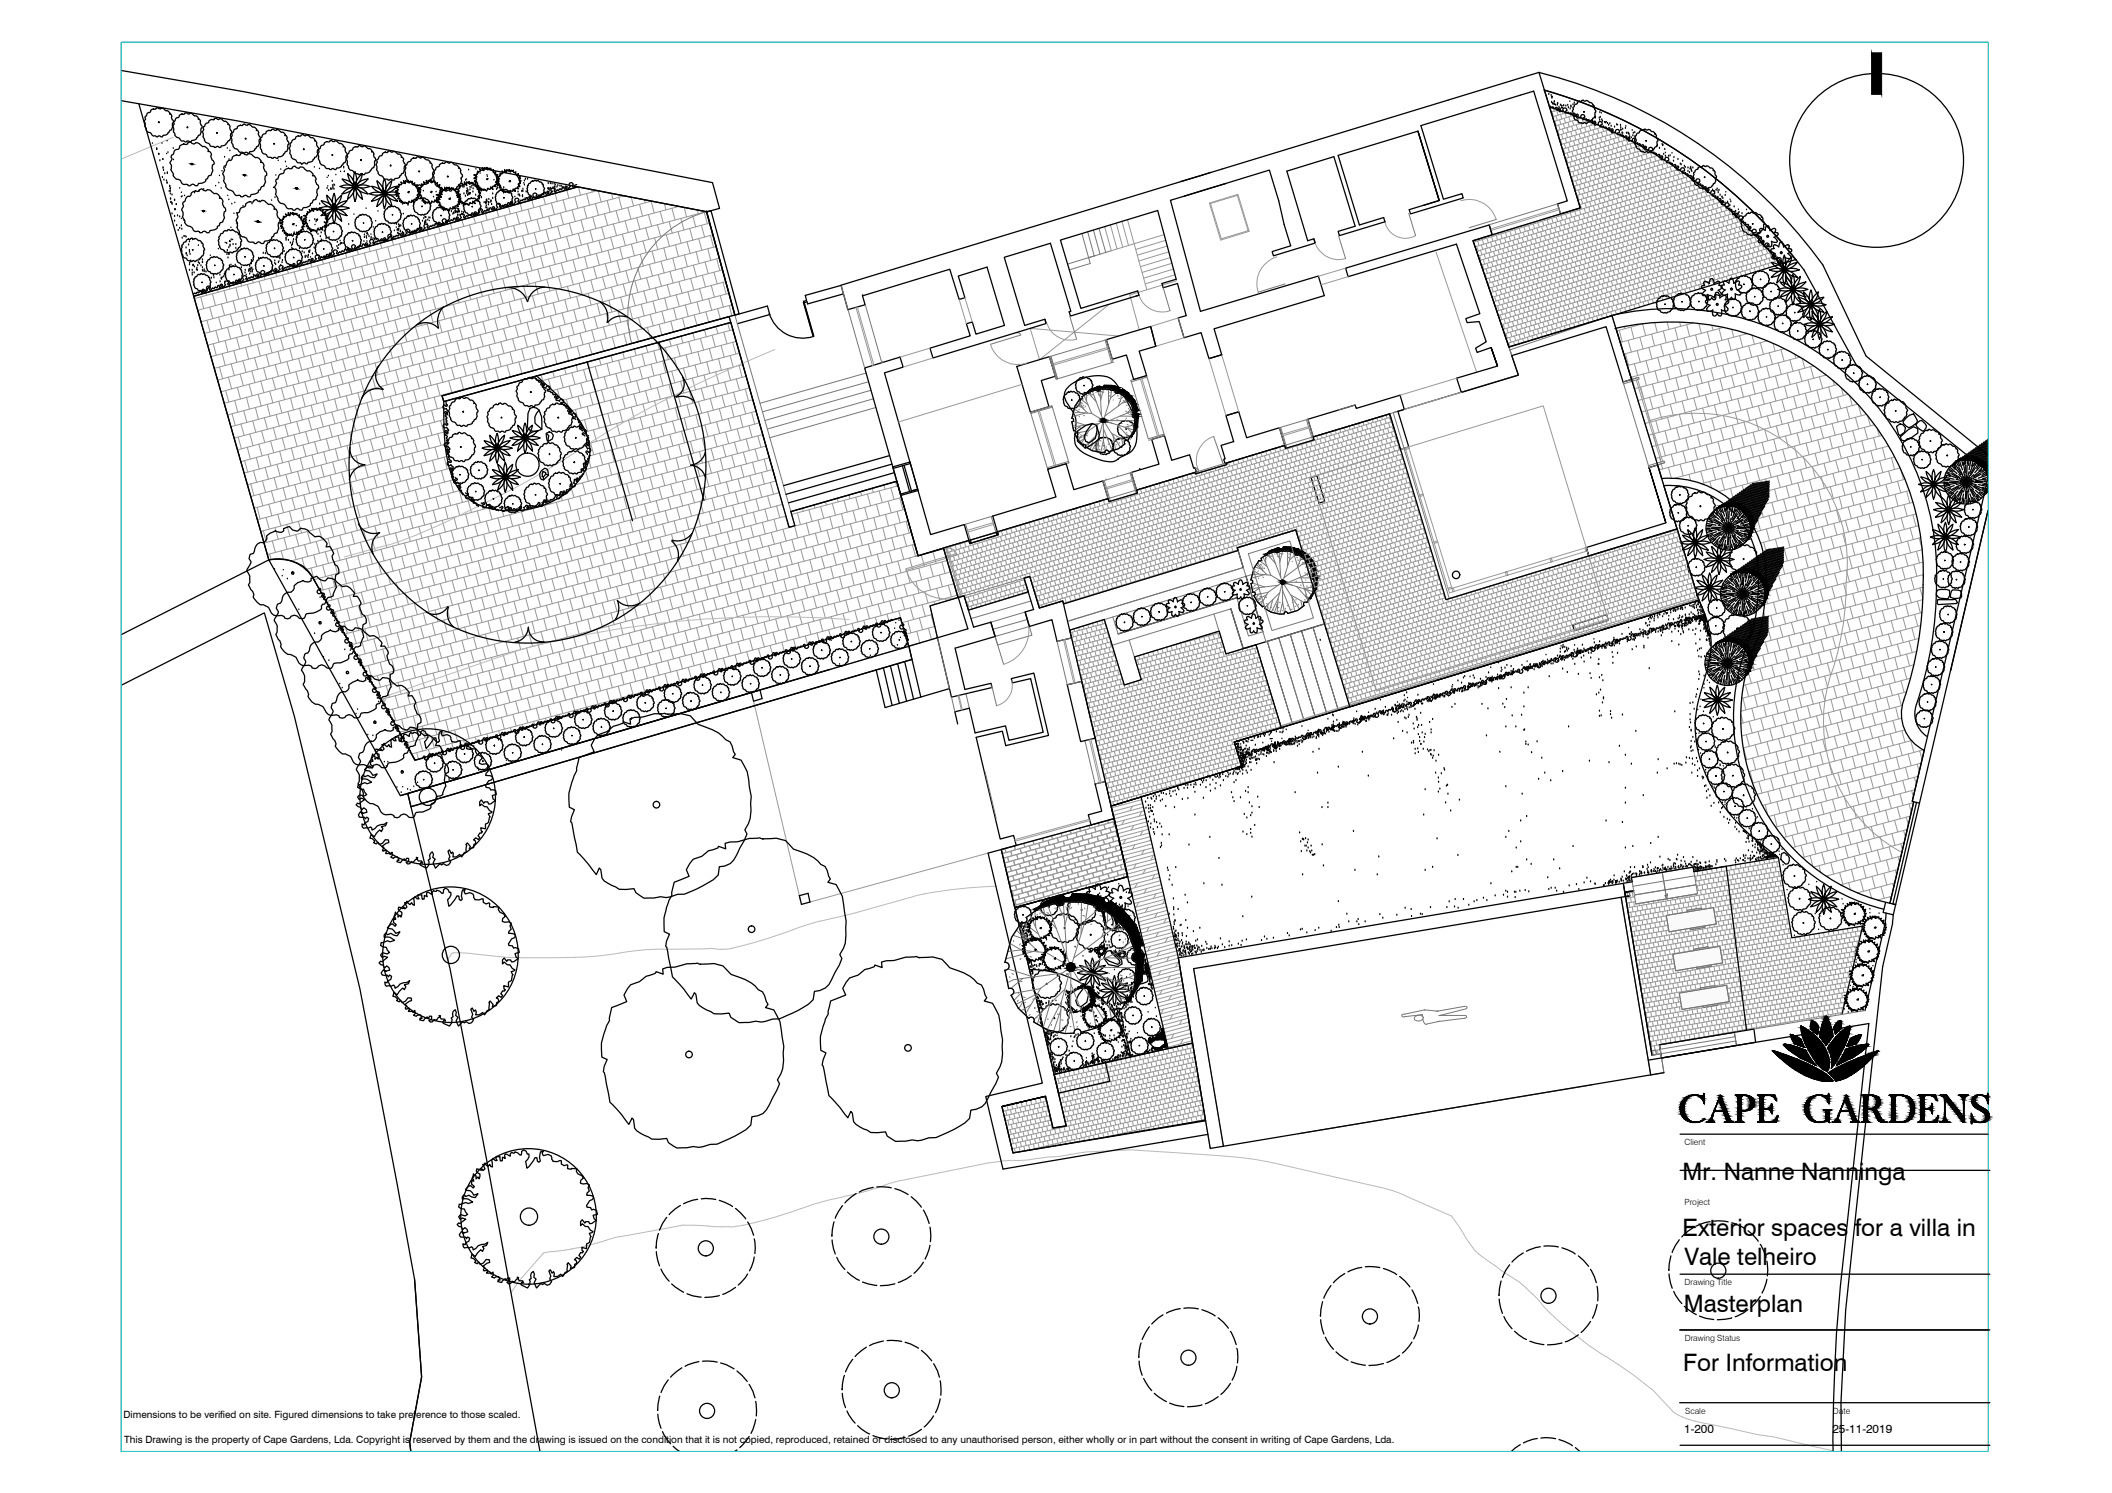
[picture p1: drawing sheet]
<svg xmlns="http://www.w3.org/2000/svg" width="420mm" height="297mm" viewBox="0 0 420 297" stroke-linecap="round" stroke-linejoin="round" font-family="sans-serif">
<defs><g id="words">
<g font-size="4.8">
<text x="334.7" y="234.8">Mr. Nanne Nanninga</text>
<text x="334.7" y="245.8">Exterior spaces for a villa in</text>
<text x="335.1" y="251.6">Vale telheiro</text>
<text x="335" y="261.1">Masterplan</text>
<text x="334.9" y="272.7">For Information</text>
</g>
<g font-size="2.4">
<text x="335" y="285.2">1-200</text>
<text x="364.5" y="285.2">25-11-2019</text>
</g>
<g font-size="2">
<text x="24.6" y="282.1">Dimensions to be verified on site. Figured dimensions to take preference to those scaled.</text>
<text x="24.7" y="287">This Drawing is the property of Cape Gardens, Lda. Copyright is reserved by them and the drawing is issued on the condition that it is not copied, reproduced, retained or disclosed to any unauthorised person, either wholly or in part without the consent in writing of Cape Gardens, Lda.</text>
</g>
<g font-size="1.7">
<text x="335.1" y="227.8">Client</text>
<text x="335.1" y="239.8">Project</text>
<text x="335.1" y="255.7">Drawing Title</text>
<text x="335.2" y="266.8">Drawing Status</text>
<text x="335.3" y="281.4">Scale</text>
<text x="364.6" y="281.4">Date</text>
</g>
</g></defs>
<!-- layer: CG - arbustos -->
<g fill="none" stroke="#000" stroke-width=".25">
<path d="M29.4 22.5l.5-.2a.64 .64 0 0 1 1-.6l.5-.3 .5 .3 .2-.2h.3l.6 .6 .5 .1 .3 .3-.1 .2a.44 .44 0 0 1 .5 .4l-.1 .2 .2 .5a.41 .41 0 0 1 .1 .6l-.1 .1v.8l-.1 .5-.4 .1-.2 .4h-.1a1.03 1.03 0 0 1-1.1 .7l-.1 .2-.6-.2-.4 .2-.4-.2a1.02 1.02 0 0 1-1-.6l-.4-.1a.86 .86 0 0 1-.4-.8l-.3-.4 .1-.5a.75 .75 0 0 1 0-1v-.4l.2-.1zM34.9 29.8a.77 .77 0 0 0 .8-.4 .92 .92 0 0 1 1.4-.6l.3-.2-.1-.2 .6-.2 .6 .4h.2l.2-.2h.4l1 .8 .1-.1a1.04 1.04 0 0 1 1.1 .7l-.1 .4a.54 .54 0 0 1 .5 .2 .54 .54 0 0 1 0 .6l.3 .8 .4 .5v.4l-.3 .1-.1 .7 .1 .5-.2 .8-.3 .1a.58 .58 0 0 0-.6 .7l-.3 .2a.7 .7 0 0 1-.8 .7h-.6l-.1 .3-.3 .2-.8-.4-.6 .4-.3-.1a.58 .58 0 0 0-.8-.2 1.21 1.21 0 0 1-.8-.9 1.45 1.45 0 0 1-1.4-1.4l-.4-.6 .1-.3a1.01 1.01 0 0 0-.3-1.1l.4-.8-.2-.3 .1-.4a.8 .8 0 0 0 .6-.9zM35 23.5l.6-.2a.69 .69 0 0 1 .9-.6l.6-.3 .2 .2h.4a1.06 1.06 0 0 1 1.1 .4l.4 .2 .3 .3-.1 .2h.2l.2 .3 .1 .8 .3 .4-.3 .7a.8 .8 0 0 1-.5 1.1l-.2 .4a1.14 1.14 0 0 1-1.1 .6l-.1 .3-.6-.3-.5 .3-.5-.3a.53 .53 0 0 1-.7-.5 1.1 1.1 0 0 1-1-1l-.2-.4 .1-.5a.82 .82 0 0 1 0-1l-.1-.2 .1-.3h.2zM37.1 39.3l.3-.3 .3 .1 .2-.2a.95 .95 0 0 1 1.5-.8l.2-.1v-.2l.6-.2a.62 .62 0 0 0 1 .1l.7 .2 .7 .6h.5l.3 .2 .4 .5-.1 .3a.65 .65 0 0 1 .7 .6 .94 .94 0 0 0 .4 1.2l.1 .7-.3 .2-.1 .6 .2 .6-.4 .7a.78 .78 0 0 0-.7 .8l-.3 .1a.99 .99 0 0 1-1.2 .8l-.3 .1-.1 .3-.3 .1-.7-.3-.7 .3h-.3a.51 .51 0 0 0-.8-.2 1.05 1.05 0 0 1-.7-.8l-.3-.2a1.47 1.47 0 0 1-1.2-.8l.1-.3-.1-.3a.68 .68 0 0 1-.3-.8v-.5a1.23 1.23 0 0 1 .1-1.5l-.2-.3 .1-.4 .4-.1zM40.9 24.7l.6-.3a.77 .77 0 0 1 1.1-.6v-.2l.4-.1 .5 .3 .2-.2h.3l.6 .5h.2l.3 .2 .3 .3-.1 .2 .3 .1 .1 .7 .4 .7-.2 .6a.97 .97 0 0 1-.6 1.2l-.2 .4a1.02 1.02 0 0 1-1.1 .6l-.3 .3-.4-.3-.4 .3-.3-.2a.83 .83 0 0 1-1.1-.7 .94 .94 0 0 1-.9-.9l-.2-.5v-.4a.82 .82 0 0 1 .1-1l-.1-.2 .1-.3h.2zM45.3 32.1l.3-.2h.3l.2-.2a.95 .95 0 0 1 1.5-.7l.2-.2v-.2l.6-.1a.62 .62 0 0 0 1 .1l.7 .1 .7 .7 .4-.1 .3 .2 .5 .5-.2 .3a.65 .65 0 0 1 .7 .6 .94 .94 0 0 0 .4 1.3l.2 .7-.3 .1-.1 .7 .1 .5-.3 .8a.78 .78 0 0 0-.8 .8h-.2a.99 .99 0 0 1-1.2 .9h-.4l-.1 .4-.2 .1-.8-.4-.6 .4-.3-.1a.51 .51 0 0 0-.8-.2l-.3-.1-.4-.7-.3-.2a1.47 1.47 0 0 1-1.2-.8l.1-.2-.2-.4a.68 .68 0 0 1-.2-.8v-.4a1.23 1.23 0 0 1 .1-1.5l-.2-.3 .1-.4 .3-.2zM46.5 25.8l.7-.3a.76 .76 0 0 1 1-.6l.5-.2 .5 .2 .2-.2 .3 .1 .6 .5 .5 .1 .3 .4-.1 .2a.44 .44 0 0 1 .5 .4l-.1 .2 .1 .5a.41 .41 0 0 1 .2 .6h-.1l-.1 .5a.85 .85 0 0 1-.5 1.1l-.1 .3h-.2a1.03 1.03 0 0 1-1 .6l-.2 .3-.5-.2-.5 .2-.2-.2a.92 .92 0 0 1-1.1-.6 .95 .95 0 0 1-.9-1l-.3-.4 .1-.4a.82 .82 0 0 1 .1-1l-.1-.3 .3-.3zM52.3 26.8l.5-.2a.76 .76 0 0 1 1.1-.6l.5-.3 .5 .3 .1-.2h.3l.7 .5 .5 .1 .2 .4v.2a.44 .44 0 0 1 .5 .4l-.2 .2 .2 .5a.41 .41 0 0 1 .2 .6l-.2 .5a.8 .8 0 0 1-.5 1.1l-.1 .3h-.2a1.03 1.03 0 0 1-1.1 .7l-.1 .2-.6-.2-.4 .2-.2-.2a.84 .84 0 0 1-1.1-.6 .94 .94 0 0 1-.9-1l-.3-.3 .1-.5a.82 .82 0 0 1 .1-1l-.1-.5h.2zM54.5 28.6h.1zM55.6 34.7l.8-.3a.98 .98 0 0 1 1.5-.8l.2-.1v-.3l.6-.2 .3 .4 .5 .1 .2-.3a1.01 1.01 0 0 1 1.1 .6l.3 .3 .4-.1 .4 .2 .3 .4v.4l.3-.1 .4 .7a.81 .81 0 0 0 .4 1.2l.1 .7-.3 .1-.1 .7 .2 .5-.3 .8-.3 .2a.59 .59 0 0 0-.5 .6l-.4 .2a.86 .86 0 0 1-1.1 .7 .51 .51 0 0 0-.5 .5h-.4l-.5-.3-.7 .3h-.3a.58 .58 0 0 0-.8-.3h-.2l-.5-.7-.5-.3a1.23 1.23 0 0 1-1-1.3 .71 .71 0 0 1-.3-.8 1.13 1.13 0 0 0-.3-1.1l.4-.8a.61 .61 0 0 1 0-.8l.3-.1zM58.1 28l.1-.1a.73 .73 0 0 0 .7-.7l.5-.2 .4 .1 .1-.2 .4-.2 .3 .3a.7 .7 0 0 1 1.1 .2l.7 .3 .2 .3v.2h.2l.2 .3v.5l.4 .7-.3 .8a.78 .78 0 0 1-.5 1l-.1 .4h-.2a.98 .98 0 0 1-1 .6l-.3 .3-.5-.2-.4 .2-.6-.2a.74 .74 0 0 1-.7-.6 .94 .94 0 0 1-.9-1l-.3-.4 .1-.4a.82 .82 0 0 1 .1-1l-.1-.2 .1-.3 .1-.1zM60.4 29.6l.1 .1-.1 .1z"/>
<path d="M63.8 29.1l.6-.3a.77 .77 0 0 1 1.1-.6l.4-.3 .6 .3 .1-.2 .5 .2 .5 .4 .3-.1 .4 .4v.3h.2l.1 .1 .2 1a.41 .41 0 0 1 .2 .7h-.2v.4a.85 .85 0 0 1-.5 1.1l-.1 .3-.2 .1a1.14 1.14 0 0 1-1.1 .6l-.2 .3-.5-.3-.4 .3-.3-.2a.9 .9 0 0 1-1-.6 1.17 1.17 0 0 1-1-1.2l-.2-.2 .1-.5a.82 .82 0 0 1 .1-1l-.2-.2 .3-.3zM69.5 30.1l.6-.3a.77 .77 0 0 1 1.1-.6l.4-.3 .6 .3 .1-.2 .3 .1 .7 .5 .5 .1 .2 .3-.1 .2a.44 .44 0 0 1 .5 .5v.3l.3 .7v.2l-.2 .1 .1 .8-.2 .5-.3 .1-.3 .4-.1 .1a1.03 1.03 0 0 1-1.1 .6l-.2 .3-.5-.3-.4 .3-.2-.2a.84 .84 0 0 1-1.1-.6 .94 .94 0 0 1-.9-1l-.3-.4 .1-.5a.75 .75 0 0 1 0-1v-.4l.3-.2zM71.7 31.8l.2 .1zM75.5 31.1a.73 .73 0 0 0 .7-.6l.4-.3 .5 .1v-.2l.4-.1 .4 .3a.85 .85 0 0 1 1.2 .4h.5l.3 .4-.1 .2h.3l.2 .3-.1 .5 .4 .6-.2 .8a.78 .78 0 0 1-.5 1.1l-.2 .3h-.1a.9 .9 0 0 1-1.1 .7l-.1 .2-.6-.2-.4 .3-.4-.3-.2 .1a.74 .74 0 0 1-.7-.6 1.02 1.02 0 0 1-.9-1l-.3-.4 .1-.5a.82 .82 0 0 1 .1-1l-.1-.4 .2-.1zM79.3 36.6l.5 .2-.1-.6 .5 .3 .1-.6 .3 .6 .1-.6 .5 .4v-.4l.1 .5 .3-.4 .2 .3 .2-.3 .1 .5h.2l.2-.1-.1 .4 .3 .1-.1 .2 .4-.3-.2 .6 .6-.1-.4 .5 .4-.1-.3 .4h.4l-.1 .3-.2 .1 .3 .2-.6 .1 .4 .5h-.5l.2 .4h-.7l.1 .6-.5-.5v.5l-.5-.3-.2 .6-.2-.3-.1 .2-.2-.3-.3 .3v-.3l-.2 .2-.1 .2v-.5l-.3 .2v-.5l-.3 .3 .1-.6-.2-.1-.3 .2 .2-.6h-.5l.4-.3h-.5l.4-.4v-.1l-.3-.1-.1 .1v-.2l.6-.2-.7-.4 .7-.1-.1-.3 .3-.1zM81.1 32.4l.6-.4a.77 .77 0 0 1 1.1-.5v-.2l.4-.1 .5 .3 .2-.2h.3l.6 .5 .5 .1 .3 .4-.1 .1a.44 .44 0 0 1 .5 .5v.3l.3 .7-.3 .8a.8 .8 0 0 1-.5 1.1l-.2 .3a1.02 1.02 0 0 1-1.1 .6l-.2 .3-.5-.2-.4 .2-.3-.2a.83 .83 0 0 1-1-.6 .94 .94 0 0 1-1-1l-.2-.3 .1-.5a.82 .82 0 0 1 0-1l-.1-.2zM81.2 38.2l.2-.1-.1 .3zM82.6 39.9l.7-.4h.2l.3-.2 .3 .2a.48 .48 0 0 1 .8 .2l.4 .2-.1 .2 .3 .2v.2a.52 .52 0 0 1 .1 .8l-.1 .6-.3 .2-.1 .3-.6 .2-.2 .2-.2-.1a1.1 1.1 0 0 1-1.2-.4 1.26 1.26 0 0 1-.5-1.7l-.1-.2zM83.2 38.1h.5l-.5 .6h.5l-.4 .3h.6l-.2 .6 .3-.2 .1 .1-.1 .5 .3-.2h.1l-.1 .5 .3-.3v.6l.3-.4 .1 .2 .2-.2 .5 .4 .2-.6 .2 .2h.3l.1-.4 .4 .4-.1-.5h.8l-.3-.4h.5l-.2-.2 .2-.1-.4-.2 .6-.1-.3-.3 .3-.4-.4 .1 .3-.5-.3 .1 .3-.4-.6 .1 .2-.7-.4 .3 .1-.2h-.3l.2-.5-.3 .2-.2-.1-.1-.4-.2 .2-.1-.2-.3 .4-.2-.5v.4l-.2-.3-.1 .1-.2-.2-.1 .6-.3-.6v.5l-.5-.2 .1 .4h-.6l.2 .2-.3 .2 .2 .2-.8 .2 .5 .1 .1 .2-.5 .2v.2M85.7 38.2l.2-.1v.2zM86.8 33.3l.6-.3a.77 .77 0 0 1 1-.5l.5-.3 .5 .3 .2-.2h.3l.6 .5 .5 .1 .3 .4-.1 .2 .3 .1 .2 .3-.1 .4 .4 .6-.2 .8a.85 .85 0 0 1-.6 1.1l-.1 .3h-.2a.94 .94 0 0 1-1 .6l-.3 .3-.4-.2-.5 .2-.2-.1a.89 .89 0 0 1-1.1-.7 .88 .88 0 0 1-.9-.9l-.3-.4 .1-.5a.82 .82 0 0 1 .1-1l-.1-.2zM87.9 37.5l.5 .3v-.6l.3 .7 .2-.7 .2 .3 .1-.2 .2 .3v-.4l.1 .5 .3-.4 .1 .3 .2-.2 .1 .4 .2 .1 .3-.2-.1 .5h.3l-.1 .2 .4-.3-.2 .6 .6-.1-.4 .5 .4-.1-.3 .4h.4l-.3 .4 .2 .2-.5 .1 .4 .5-.6 .1 .3 .3h-.7l.1 .6-.5-.5v.5l-.6-.3-.2 .6-.2-.3-.1 .2-.2-.3-.2 .3v-.3l-.2 .2-.2 .2 .1-.5-.4 .2v-.5l-.3 .3 .1-.6-.1-.1-.3 .2 .2-.6h-.5l.3-.3h-.4l.4-.5h-.5l.1-.2 .5-.2-.6-.4 .7-.1-.1-.3 .2-.1-.1-.3 .6 .1z"/>
<path d="M89.3 39.5l.3-.1-.1 .3zM91.8 36.4l.5 .3 .1-.5 .3 .6 .1-.6 .3 .2v-.2l.2 .3v-.4l.1 .5 .3-.3 .2 .2 .2-.2 .1 .4 .4-.1-.1 .5h.3v.2l.3-.3-.2 .6h.6l-.4 .4 .4-.1-.3 .4 .1 .2 .3-.2-.3 .4 .3 .2h-.4l-.1 .2 .2 .2h-.1l.2 .3h-.5l.2 .4-.6-.2-.1 .2 .1 .5-.5-.5v.5l-.5-.2-.2 .5-.2-.2-.1 .1-.2-.3-.2 .3v-.3l-.4 .5v-.6l-.3 .2 .1-.4-.4 .2 .1-.5-.2-.1-.3 .1 .3-.5h-.6l.4-.4h-.5l.5-.5-.3-.1-.2 .1v-.2l.6-.2-.7-.4 .8-.1-.2-.3 .2 .1 .1-.2-.2-.2 .5 .1 .1-.1zM93.3 38.4h.2v.2l-.3-.1zM94.3 35.5l.2-.1 .3 .2-.4 .5h.4l-.3 .3h.5l-.2 .6 .4-.1-.1 .6 .4-.2-.1 .4 .4-.2-.1 .5 .4-.4v.3l.2-.3 .5 .4 .2-.6 .5 .3 .1-.5 .5 .5-.1-.6 .1-.1 .6 .1-.3-.3 .5-.1-.2-.2h.2l-.3-.3 .5-.1-.2-.2 .3-.4-.3 .1-.1-.1 .3-.4-.4 .1 .3-.5-.5 .1 .2-.7-.4 .3 .1-.1-.3-.1 .1-.4-.5 .1-.1-.4-.2 .2-.1-.3-.3 .4-.1-.5-.1 .4-.2-.3v.2l-.3-.3-.1 .7-.3-.7v.6l-.5-.3 .2 .5-.2 .1-.4-.1 .1 .2-.1 .2-.1-.1 .1 .2-.8 .2 .7 .4-.5 .2-.1 .1M96.8 35.6l.2-.1v.2h-.2zM98.9 38.3l.7-.5 .5-.2 .3 .2a.48 .48 0 0 1 .7 .2h.3l.1 .4 .2 .1 .1 .3a.74 .74 0 0 1 .1 1l-.1 .4-.3 .2-.1 .3-.5 .2a.4 .4 0 0 1-.6 .1l-.2 .1-.6-.2-.2-.2a1.44 1.44 0 0 1-.6-2.1zM99.8 34l.6 .3v-.5l.3 .5 .1-.5 .3 .2v-.2l.2 .3 .1-.4 .1 .5 .2-.4 .2 .3 .2-.3 .1 .5 .4-.1-.1 .4 .3 .1v.2l.3-.3-.2 .5 .2 .2 .4-.1-.3 .4 .4-.1-.3 .4 .1 .1 .2-.1-.3 .4 .3 .2-.5 .1 .3 .3h-.2l.2 .2-.5 .1 .3 .4-.6-.2-.2 .2 .1 .5-.4-.5-.1 .5-.5-.2-.2 .5-.2-.3-.1 .2-.2-.3-.2 .3v-.3l-.3 .2-.1 .2 .1-.5-.4 .2v-.5l-.3 .3 .1-.6-.1-.1-.3 .2 .2-.6h-.6l.4-.3h-.4l.4-.5-.3-.1-.2 .1v-.2l.6-.2-.2-.2-.5-.2 .8-.1-.2-.3h.3l-.1-.3h.5zM100.3 39.3h.1M101.3 36h.2v.2l-.2-.1zM103.2 39.7a.4 .4 0 0 0-.6-.2 .4 .4 0 0 0 0 .7M103.2 39.8l-.1 .2M103.7 39.8l-.4 .4h-.2v-.2"/>
<path d="M104 39.7l-.1 .2-.2-.1M104.6 39.5l-.1 .3-.3-.2-.1 .1M105.2 36.5l.4-.2a.4 .4 0 0 1 .6-.3l.2-.2 .4 .2 .2-.1 .4 .4 .2-.1 .3 .3-.1 .1 .2 .1 .1 .4a.45 .45 0 0 1 .1 .8 .48 .48 0 0 1-.3 .6l-.1 .3a.59 .59 0 0 1-.7 .4l-.1 .1h-.3a1.15 1.15 0 0 1-1.2-.5l-.4-.2-.2-.5v-1zM105.2 39.3l.2 .2M105.2 39.3l.2-.2h.1l.1 .3M105.3 39.5l-.2 .2-.3-.4-.2 .2M105.5 39.4l.2 .3 .2-.3M106.2 39.2l-.3 .3M106.5 37.6h.1zM107.3 38.8l-.5 .4-.1-.1 .1-.4a.41 .41 0 0 0-.6-.2 .41 .41 0 0 0 0 .7M107.6 38.7l-.1 .2-.2-.1M107.8 38.6l-.1 .1"/>
<path d="M108.9 38.4l-.2 .3-.3-.5-.3 .5-.3-.1M109.1 38.4l.2 .3 .2-.3M109.2 38.2l-.3-.2-.1 .1 .2 .4M109.2 38.2l-.1 .2M109.9 38.2l-.4 .3M110.3 37.9l.1 .3 .2-.2M110.3 37.9l.1-.2a.4 .4 0 0 0-.6-.2 .4 .4 0 0 0 0 .6M110.9 37.8l-.3 .2M111.3 37.6l-.2 .3-.2-.2M111.8 37.5l-.1 .2-.4-.1M112.5 37.3l.1 .1M112.6 37.4l-.2 .2-.4-.4-.2 .3"/>
<path d="M112.8 37.2l-.3-.2-.1 .3M112.8 37.1v.3M114 36.6a.4 .4 0 0 0-.6-.2 .4 .4 0 0 0 0 .7l-.4 .5h-.2v-.2M114 36.7l-.1 .4 .2 .1 .1-.3M114.7 36.7l-.4 .2M308.3 21.1l.2 .1M308.5 21.1l.1 .3 .3-.1M308.9 21.3l.3 .3 .2-.1M309.4 21.5l.3-.1v.5l.4-.1M310.3 21.9l-.1 .3 .3-.1M310.4 21.7l-.1-.2h-.2v.4M310.4 21.7l-.1 .2"/>
<path d="M311 22.1l-.4 .1M311.7 22a.4 .4 0 0 0-.4-.5 .4 .4 0 0 0-.3 .6M311.7 22l-.4 .3 .2 .2 .2-.1M311.8 22.4h.3M312.1 22.3l.1 .3 .2-.1M312.4 22.5h.2M312.6 22.5l.1 .3 .5-.3 .2 .3M313.3 20.8a.51 .51 0 0 0 .6-.5l.4-.2 .3 .1 .3-.3 .4 .2a.81 .81 0 0 1 1 .3l.4 .1 .2 .3-.1 .1 .4 .2v.6l.3 .4-.2 .5a.87 .87 0 0 1-.5 1l-.2 .2a.78 .78 0 0 1-.8 .6l-.1 .2-.5-.2-.3 .2-.2-.1a.74 .74 0 0 1-.9-.5 .73 .73 0 0 1-.7-.8l-.2-.3v-.5l-.1-.2 .2-.5-.1-.3zM313.4 22.8l-.1 .3 .3-.1M313.6 22.8l.2-.1 .1 .3M313.6 22.9v.2M313.8 23.1l-.1 .4 .3-.1"/>
<path d="M314 23l-.2 .2M314.5 23.3l-.4 .1M315 23.4l-.1 .4 .3-.1M315.2 23.3l-.2 .2M315.2 23.3a.4 .4 0 0 0-.3-.5 .4 .4 0 0 0-.4 .6M315.3 23.7h.3M315.6 23.6l.1 .3 .2-.1M315.9 23.8l.3 .3 .5-.2 .1 .3M316.8 24.2v.3h.3M317.1 24.2l.2-.1 .1 .3M317.1 24.2v.2M317.5 24.4l-.3 .2v.2h.8"/>
<path d="M318 24.7a.4 .4 0 0 1 .3-.5 .4 .4 0 0 1 .4 .5l-.3 .2M318.4 24.9v.3l.3-.1M318.7 25.2h.3M319 25.1l.1 .3 .3-.1M319.4 25.3l.2 .1M319.6 25.4l.1 .2 .2-.1M319.9 25.5l.3-.1 .1 .3M320.3 25.7l-.1 .3 .3-.1M320.5 25.8v.2M320.5 25.7l.3-.1 .1 .2-.2 .2M320.7 26.1l-.1 .3 .3-.1M320.9 26.3h.5"/>
<path d="M321.4 26.3a.4 .4 0 0 1 .4-.5 .4 .4 0 0 1 .3 .5M321.8 26.4v.3h.3M322.1 26.7l.3 .1M322.1 26.4l-.2 .1M322.4 26.7l.1 .2 .3-.1M322.8 26.9l.2 .3 .3-.1M323.3 27.1l.3-.1v.3M323.7 27.3l-.1 .3h.3M323.9 27.4l.2-.1 .1 .3M323.9 27.4v.2M324 27.7l-.1 .3h.4M324.2 27.6l-.1 .1"/>
<path d="M324.3 28h.5M324.7 28a.4 .4 0 0 1 .5-.5 .4 .4 0 0 1 .3 .6l-.3 .1M325.2 28.2l-.2 .2 .2 .1h.6M325.6 26.6h.1a.51 .51 0 0 0 .5-.5l.4-.2 .3 .1 .1-.1v-.1l.3-.1 .3 .2a.63 .63 0 0 1 1 .3l.4 .1 .2 .2v.2h.2l.1 .2v.4l.3 .5-.2 .5a.89 .89 0 0 1-.4 1.1 .93 .93 0 0 1-1.1 .7v.2l-.6-.1-.3 .2-.3-.2a.69 .69 0 0 1-.8-.5 .94 .94 0 0 1-.8-.9l-.1-.2 .1-.3a.6 .6 0 0 1 0-.9v-.3zM325.8 28.4l.1 .2h.2M326.2 28.6l.2 .3h.2M326.6 28.9l.3-.1 .1 .1-.2 .4 .2 .2 .2-.1 .1-.3h.2v.3M327.4 29.5l-.2 .3h.4M327.5 28v.1zM327.5 29.4l-.1 .1M327.6 29.8h.4M328 29.8a.4 .4 0 0 1 .4-.5 .4 .4 0 0 1 .3 .6"/>
<path d="M328.5 30l-.2 .3h.4M328.7 30.3l.3 .1M328.7 29.9l-.2 .1M329.1 30.2v.3l.3-.1M329.4 30.5l.2 .3 .5-.1v.6h.3M330.7 31.3v-.3h-.2l-.1 .3M330.8 31.3l-.3 .2v.2l.7 .1M331.2 31.8a.41 .41 0 0 1 .5-.5 .41 .41 0 0 1 .2 .6l-.3 .1v.3l.6 .1M332.2 32.2l.1 .3 .2-.1M332.6 32.5l.1 .1M332.7 32.6v.2h.3M333 32.8h.3l.1 .2"/>
<path d="M333.3 33l-.1 .3h.3M333.6 33.1h.3v.2M333.6 33.2v.2M333.7 33.5l-.1 .2 .3 .1M333.9 33.8h.5M333.9 33.4l-.2 .1M334.3 33.8a.41 .41 0 0 1 .5-.4 .41 .41 0 0 1 .3 .6l-.5 .2 .1 .2h.3M335 34.4l.3 .1M335.3 34.3l.1 .3h.2M335.7 34.6l.1 .1M335.8 34.7v.3h.3M336.1 35l.3-.1 .1 .2-.2 .3 .1 .2 .3-.3"/>
<path d="M336.6 35.3h.3v.2M336.8 35.6l-.2 .3h.3M336.9 36h.5M337 35.6l-.2 .1M337.3 33.9l.4-.3a.69 .69 0 0 1 1-.4l.2-.3 .4 .2a.68 .68 0 0 1 .9 .4h.5l.2 .3-.1 .2 .2-.1 .2 .3v.6l.3 .3-.2 .5a.74 .74 0 0 1-.5 1v.2a1.12 1.12 0 0 1-1 .6l-.2 .2-.4-.2-.3 .2-.2-.1a.74 .74 0 0 1-.9-.5 .95 .95 0 0 1-.8-.9l-.1-.2v-.4a.65 .65 0 0 1 .1-.8l-.1-.4 .3-.1zM337.4 36a.4 .4 0 0 1 .5-.4 .4 .4 0 0 1 .2 .6M337.8 36.3l-.2 .2 .4 .1M338 36.6l.3 .1M338.1 36.3h-.3M338.3 36.6l.1 .2h.2M338.7 36.8l.2 .2M338.8 37v.2h.6v.3"/>
<path d="M339.1 35.2l.1 .1zM339.4 37.5l-.2 .1 .1 .2h.3l.2-.3 .1 .1v.2l-.2 .1M339.7 37.9l-.1 .3h.3M339.9 38.3h.4a.4 .4 0 0 1 .6-.4 .4 .4 0 0 1 .1 .7M340.8 38.6l-.2 .2 .1 .2h.5M341.1 38.6h-.3M341.3 38.9v.3l.5 .1M341.7 39.3v.3h.6v.2M342.3 39.8l-.2 .3 .3 .1M36.5 48.3l.5-.2a.6 .6 0 0 1 .9-.5l.3-.3 .3 .3a.73 .73 0 0 1 1 .3h.4l.2 .5h.1l.2 .3 .1 .6 .2 .2-.2 .6a.84 .84 0 0 1-.4 .9l-.3 .3a.67 .67 0 0 1-.8 .5l-.2 .2-.3-.2-.4 .2-.2-.1a.76 .76 0 0 1-.8-.5 .72 .72 0 0 1-.8-.8l-.2-.3-.1-.7 .3-.4-.2-.2zM38.3 49.7l.1 .1zM38.7 58.3l-.3 .2"/>
<path d="M38.8 55.1l.4-.2a.4 .4 0 0 1 .6-.3l.3-.2 .3 .2 .3-.1 .3 .3h.2l.3 .2v.2h.1l.1 .5a.45 .45 0 0 1 .1 .7 .62 .62 0 0 1-.3 .8l-.3 .4-.5 .2-.1 .1-.2-.1a1.37 1.37 0 0 1-1.3-.4l-.3-.1-.2-.5a1.72 1.72 0 0 1 .2-1.6zM39.1 58.2l-.2 .2-.2-.1M39.3 58.2h-.2M40.2 56.1h.1M40.3 57.8l.1 .2-.1 .2h-.2l-.1-.3-.2-.1-.3 .5-.2-.2M40.6 57.7l-.2-.1-.2 .2M40.7 57.7l-.1 .2M41.3 57.7l-.4 .5h-.3v-.3M41.4 51.7l.4-.2a.4 .4 0 0 1 .5-.3l.3-.2 .3 .2a.39 .39 0 0 1 .7 .2h.2l.2 .4h.2l.1 .5a.49 .49 0 0 1 .1 .8h-.1a.45 .45 0 0 1-.3 .7 1.13 1.13 0 0 1-1.1 .7 1.37 1.37 0 0 1-1.3-.5h-.1a1.44 1.44 0 0 1-.3-1.6l-.1-.3zM41.7 57.5l.1 .3 .2-.3M41.9 57.2a.4 .4 0 0 0-.7-.2 .4 .4 0 0 0 .1 .7M41.9 57.2l-.2 .3"/>
<path d="M42.3 57.3l-.2 .2M42.7 57.2l-.2 .2-.2-.1M42.7 52.8h.1M42.9 57.1l-.2 .1M43.3 57l-.2 .2-.2-.1M43.6 56.9l.2 .3 .2-.2M43.7 56.9l-.3-.1-.1 .2M43.9 56.8l.1 .2M43.9 46.5a.51 .51 0 0 0 .6-.4l.3-.2h.3l.2-.2 .3-.1 .3 .3a.81 .81 0 0 1 1 .3h.4l.2 .3-.1 .2 .4 .2v.4l.3 .5-.2 .5a.87 .87 0 0 1-.5 1l-.2 .3a.77 .77 0 0 1-.8 .5l-.1 .2-.5-.2-.5 .2-.7-.2-.1-.3a.82 .82 0 0 1-.8-.9l-.2-.3-.1-.7 .2-.4-.1-.2zM44.2 56.7l-.2-.2-.1 .3M44.3 56.7l-.1 .4h.3v-.2M44.9 56.7l-.3 .3"/>
<path d="M45.2 53.5l.4-.2a.4 .4 0 0 1 .6-.2l.2-.3 .2 .2a.5 .5 0 0 1 .8 .3l.2-.1 .3 .3-.1 .2 .1-.1 .2 .5a.52 .52 0 0 1 0 .8v.1a1.5 1.5 0 0 1-1.1 1.2v.2l-.3-.1a1.1 1.1 0 0 1-1.3-.4 .73 .73 0 0 1-.5-.8l-.1-.6 .1-.3-.1-.1zM45.3 56.4l.2 .3 .2-.2M45.4 56.4l.1-.2a.4 .4 0 0 0-.7-.2 .4 .4 0 0 0 .1 .6M45.6 48l.2-.1v.2zM45.9 56.3l-.2 .2M46.3 56.2l-.2 .2-.2-.1M46.5 54.6l.1 .1zM46.9 56l-.2 .2-.4-.1M47.3 50.1l.8-.6h.2l.3-.2 .3 .2a.48 .48 0 0 1 .7 .2l.6 .5 .1 .4a.74 .74 0 0 1 0 .9v.5l-.3 .1-.2 .4-.7 .3-.2-.1a1.1 1.1 0 0 1-1.3-.4 1.26 1.26 0 0 1-.5-1.7zM47.5 55.8l.1 .1M47.6 55.9l-.2 .2-.4-.4-.1 .3M47.8 55.9l.1 .2 .2-.2"/>
<path d="M47.8 55.7l-.2-.2-.1 .3M47.9 55.7l-.1 .2M47.9 41.4l.9-.4a.98 .98 0 0 1 1.4-.8l.3-.1v-.2l.5-.2 .3 .3 .5 .1a.78 .78 0 0 1 1.3 .3l.3 .3 .4-.1 .4 .2 .4 .5-.1 .3h.4l.3 .7a.91 .91 0 0 0 .4 1.1l.1 .7-.3 .2-.1 .4 .2 .8-.3 .8-.3 .1a.58 .58 0 0 0-.5 .6l-.4 .3a.7 .7 0 0 1-.7 .6h-.3a.58 .58 0 0 0-.6 .5h-.4l-.5-.3-.6 .4-.3-.1a.58 .58 0 0 0-.8-.2 1.21 1.21 0 0 1-.9-.9l-.3-.2a1.23 1.23 0 0 1-1.1-1.2l-.4-.7 .2-.2a1.13 1.13 0 0 0-.3-1.1l.3-.7-.1-.5 .1-.3 .3-.1zM48.5 55.6l-.3 .3M48.7 51.1l.1 .1zM49.1 55.1a.4 .4 0 0 0-.7-.2 .4 .4 0 0 0 .1 .7M49.1 55.2l-.2 .3 .2 .2 .5-.4M49.9 55.1l-.1 .2-.2-.1M50.1 55.1h-.2M50.8 54.8l-.2-.1-.3 .5-.2-.1M51.1 51.9l.4-.2a.5 .5 0 0 1 .7-.4l.2-.1 .1 .1a1.43 1.43 0 0 1 1.6 1.3l.2 .2-.1 .2a1.64 1.64 0 0 1-.8 1.4l-.3 .1-.2 .2-.2-.1a1.28 1.28 0 0 1-1.3-.5h-.1a1.36 1.36 0 0 1-.4-1.6v-.3zM51.1 54.8l.1 .1-.1 .2h-.2v-.3"/>
<path d="M51.4 54.6l-.2-.1-.1 .2M51.5 54.6v.5h.2l.1-.2M52.1 54.6l-.3 .3M52.5 52.9v.1zM52.5 54.4l.2 .3 .2-.3M52.7 54.1a.4 .4 0 0 0-.7-.2 .4 .4 0 0 0 .1 .7M52.7 54.2l-.2 .2M53.2 54.2l-.3 .2M53.2 48.4l.5-.3a.4 .4 0 0 1 .5-.2l.3-.3 .3 .2 .3-.1 .2 .2a1.28 1.28 0 0 1 .9 1.2l.2 .2-.1 .2a1.55 1.55 0 0 1-.8 1.4l-.4 .1-.1 .2-.2-.1a1.37 1.37 0 0 1-1.3-.5l-.2-.1-.2-.4a1.51 1.51 0 0 1 .1-1.5zM53.5 54.1l-.1 .2-.3-.1M53.7 54.1h-.2M54.6 49.4l.1 .1z"/>
<path d="M54.7 53.7l.1 .2M54.8 53.9l-.2 .2-.4-.4-.3 .5-.2-.2M55 53.8l.2 .3 .2-.3M55 53.6l-.2-.2-.1 .3M55.1 53.6l-.1 .2M56.1 53.3l.2 .3 .2-.2M56.1 53.4l.2-.3a.4 .4 0 0 0-.6-.2 .4 .4 0 0 0 0 .7l-.3 .3M56.8 53.2l-.3 .2M56.8 42.6l.5 .3v-.6l.3 .6 .2-.6 .2 .3 .1-.3 .2 .3v-.3l.1 .5 .3-.4 .1 .2 .3-.2v.5l.5-.2-.1 .5h.3l-.1 .2 .4-.3-.2 .7 .6-.1-.4 .4 .4-.1-.3 .5 .1 .1 .3-.1-.3 .3 .2 .3-.5 .1 .3 .2-.2 .1 .2 .2h-.5l.3 .4-.6-.1-.1 .1 .1 .6-.5-.5-.1 .5-.5-.3-.2 .6-.2-.3-.1 .2-.2-.3-.2 .3v-.3l-.3 .1-.1 .3 .1-.5-.3 .2v-.5l-.3 .3v-.6l-.4 .1 .2-.6h-.5l.3-.3h-.4l.4-.6-.3-.1-.2 .1 .1-.2 .5-.1-.2-.2-.5-.2 .8-.2-.1-.2h.1l.2-.2-.2-.2 .5 .2 .1-.2zM57.1 50.1l.3-.1v-.2l.4-.2 .2 .1 .3-.2 .3 .2 .3-.2 .4 .4h.3l.4 .6v.2a.52 .52 0 0 1 0 .8v.1a1.47 1.47 0 0 1-1.1 1.2v.2l-.3-.1a1.1 1.1 0 0 1-1.3-.4 .73 .73 0 0 1-.5-.8l-.1-.5 .1-.3-.1-.2zM57.1 53.1l-.1 .2-.3-.1M57.7 52.9l-.1 .2h-.4"/>
<path d="M58 52.8l-.2-.2-.1 .3M58.1 52.8l.1 .3 .2-.3M58.2 44.5h.3l-.1 .2h-.2zM58.6 52.8l.2 .3 .2-.3M58.6 52.6l-.2-.2-.1 .1 .2 .3M58.7 52.6l-.1 .2M59.3 46.6l.7-.5 .2 .1 .3-.3 .3 .2a.48 .48 0 0 1 .7 .2l.3 .1 .4 .6h-.1l.3 .6-.2 .2 .1 .5-.6 .8-.6 .1-.1 .3-.2-.2a1.1 1.1 0 0 1-1.3-.4 1.26 1.26 0 0 1-.5-1.6v-.3zM59.3 52.5l-.3 .3M59.9 52.1a.4 .4 0 0 0-.6-.2 .4 .4 0 0 0 0 .6M59.9 52.1l-.2 .3 .2 .2 .5-.4M60.4 43.6l.2-.1 .3 .2-.4 .5h.5l-.4 .3h.5l-.2 .6 .5-.1-.1 .6 .4-.2-.1 .4 .3-.2-.1 .5 .4-.4v.3l.2-.3 .5 .4 .3-.6 .4 .3 .1-.5 .5 .5-.1-.6 .1-.1 .6 .1-.2-.4h.5l-.2-.2 .1-.1-.3-.2 .5-.1-.2-.2 .3-.4-.3 .1-.1-.1 .3-.4h-.4l.4-.4-.6 .1 .1-.3h-.1l.2-.4-.4 .3 .1-.2h-.3l.1-.5-.4 .2-.1-.5-.1 .3h-.2l-.1-.3-.3 .4-.1-.5v.4l-.2-.3-.1 .2-.2-.3-.1 .7-.4-.7v.6l-.5-.3 .2 .4-.1 .2-.5-.2 .2 .2-.2 .3-.1-.1 .1 .2-.7 .2 .6 .4-.5 .1v.2M60.6 47.7h.1"/>
<path d="M60.7 52l-.1 .2-.3-.1M60.9 52h-.1M62 51.8l-.2 .2-.3-.4-.3 .5-.3-.1M62.2 51.8l.2 .2 .2-.2M62.2 51.8l.1-.3-.3-.1-.1 .2 .2 .2M63 43.7l.2-.1-.1 .2h-.2zM63 51.5l-.4 .3M63 48.5l.4-.2a.5 .5 0 0 1 .7-.4l.2-.1 .1 .1a1.43 1.43 0 0 1 1.6 1.3l.2 .2-.2 .4a.62 .62 0 0 1-.3 .8l-.2 .3-.5 .2-.2 .2-.2-.1a1.28 1.28 0 0 1-1.3-.5l-.3-.1-.2-.4a1.81 1.81 0 0 1 .2-1.6zM63.4 51.3l.1 .3 .2-.3M63.5 51a.4 .4 0 0 0-.6-.2 .4 .4 0 0 0 0 .7M63.5 51.1l-.1 .2M64 51.2l-.3 .2"/>
<path d="M64.4 51l-.2 .2-.2-.1M64.4 49.5v.1zM64.6 51h-.2M65 45l.4-.2a.4 .4 0 0 1 .6-.3l.2-.2 .3 .2 .3-.1 .4 .3h.2l.3 .2-.1 .2h.2l.1 .5a.45 .45 0 0 1 .1 .7 .48 .48 0 0 1-.3 .7l-.2 .4-.6 .2-.1 .2-.3-.1a1.37 1.37 0 0 1-1.3-.4l-.2-.1a1.8 1.8 0 0 1-.3-1.6v-.2zM65.5 50.6l.2 .2M65.7 50.8l-.2 .2-.5-.4-.2 .5-.3-.2M65.9 50.7l.1 .3 .2-.3M65.9 50.5l-.3-.1-.1 .2M65.9 50.5l-.1 .2M66.3 46l.1 .1zM66.6 50.5l-.4 .3M67 50.2l.1 .3 .2-.2"/>
<path d="M67.1 50a.4 .4 0 0 0-.6-.2 .4 .4 0 0 0 0 .7M67.1 50l-.1 .3M67.6 50.1l-.2 .2M68 50l-.2 .2-.2-.1M68.2 49.9l-.2 .1M68.5 49.8l-.1 .2-.3-.1M68.9 49.7l-.3-.1-.1 .2M68.9 46.8l.2-.2a.4 .4 0 0 1 .6-.3l.3-.2 .3 .2a.44 .44 0 0 1 .7 .2l.3 .1 .2 .2-.1 .1h.2l.1 .2v.5l.2 .2-.2 .4a.52 .52 0 0 1-.3 .7 1.17 1.17 0 0 1-1.1 .6h-.5a.48 .48 0 0 1-.6-.3 .93 .93 0 0 1-.7-1.1l-.1-.3 .2-.3-.1-.2zM69.5 49.5l-.3-.2-.1 .1 .2 .4-.1 .1h-.3v-.2M69.5 49.5v.2M70.1 47.9h.1zM70.9 49.3l-.1 .2-.2-.1 .1-.4a.39 .39 0 0 0-.6-.2 .39 .39 0 0 0 .1 .7l-.5 .4h-.2v-.2"/>
<path d="M71 43.3l.2-.1 .4-.4h.3l.3-.2 .1 .1a1.43 1.43 0 0 1 1.6 1.3 1.83 1.83 0 0 1-.4 1.6l-.5 .3a.33 .33 0 0 1-.3 .2 .33 .33 0 0 1-.3-.1h-.4a.51 .51 0 0 1-.7-.4 .74 .74 0 0 1-.6-.6 2.26 2.26 0 0 1 .3-1.7zM71.2 49.1l-.2 .2M71.8 48.9l-.4 .3-.2-.1M72.3 44.3l.1 .1zM72.5 48.7l-.3-.2-.2 .5-.3-.1M72.5 48.7l.2 .3 .2-.3M72.7 48.6l.2 .1M73.1 48.5l-.3-.2-.1 .3M73.1 48.5v.4h.2l.1-.2M73.8 48.4l-.3 .3M74.2 48.2l.2 .3 .2-.3M74.3 47.9a.4 .4 0 0 0-.6-.2 .4 .4 0 0 0 .1 .7"/>
<path d="M74.4 48l-.2 .2M74.7 45.1l.4-.2a.4 .4 0 0 1 .6-.3l.3-.2 .3 .2 .3-.1 .3 .3h.2l.3 .3v.1h.1l.1 .5a.49 .49 0 0 1 .1 .8 .57 .57 0 0 1-.3 .8l-.3 .3-.5 .2-.1 .1h-.2a1.37 1.37 0 0 1-1.3-.5h-.1a1.44 1.44 0 0 1-.4-1.6v-.3zM74.8 48.1l-.2 .2M75.1 47.9l-.1 .2-.2-.1M75.4 47.9h-.2M76.1 46.2h.1M76.1 47.7l.2 .2 .2-.2M76.1 47.7l-.2-.2-.3 .5-.2-.2M76.7 47.7l.1 .2 .2-.2M76.7 47.4l-.2-.1-.1 .1 .1 .3M76.7 47.4v.2M76.8 41.6l.3-.2a.4 .4 0 0 1 .6-.2l.2-.2 .4 .1a.43 .43 0 0 1 .7 .3l.1-.1 .3 .3-.1 .2 .2-.1 .1 .5a.49 .49 0 0 1 .1 .8v.1a.45 .45 0 0 1-.3 .6 1.12 1.12 0 0 1-1.1 .7 1.41 1.41 0 0 1-1.3-.4 1.3 1.3 0 0 1-.5-1.7v-.2z"/>
<path d="M77.8 47.2l.1 .3 .3-.3M77.9 46.9a.4 .4 0 0 0-.6-.2 .4 .4 0 0 0 .1 .7l-.3 .3M77.9 47l-.1 .2M78.1 42.7h.1M78.4 47l-.2 .2M78.7 46.9l-.1 .2-.2-.1M79 46.8l-.2 .1M79.3 46.7l-.1 .3-.2-.2M80.1 46.7l-.2 .2-.4-.4-.1 .2M80.3 46.6v-.2l-.2-.2-.2 .3 .2 .2M80.5 43.4l.4-.2a.4 .4 0 0 1 .6-.2l.3-.2 .2 .1a.5 .5 0 0 1 .7 .3h.2l.3 .2v.2l.1-.1 .1 .5a.74 .74 0 0 1 .1 1 1.5 1.5 0 0 1-1.1 1.1l-.1 .2-.2-.1a1.1 1.1 0 0 1-1.3-.4 1.26 1.26 0 0 1-.5-1.7l-.1-.2zM81 46.4l-.4 .5-.3-.1v-.2"/>
<path d="M81.4 46.1l.1 .3 .3-.2M81.5 45.9a.4 .4 0 0 0-.6-.2 .4 .4 0 0 0 .1 .7M81.5 45.9l-.1 .3M81.8 44.5l.1 .1zM82.1 46l-.3 .2M82.6 45.8l-.3 .3-.3-.1M82.9 45.7l-.1 .2-.2-.1M83.3 45.6l-.2-.2-.1 .3M83.4 45.6l.1 .3 .2-.3M83.6 45.5l.1 .1M83.9 45.6l.1 .3 .3-.3M83.9 45.4l-.2-.2-.2 .3"/>
<path d="M84 41h.1M84 45.4l-.1 .2M84.6 45.4l-.3 .2M85 45.1l.1 .3 .3-.2M85.1 44.9a.4 .4 0 0 0-.6-.2 .4 .4 0 0 0 0 .6M85.1 44.9l-.1 .2M85.7 45l-.3 .2M86 44.8l-.1 .2-.3-.1M86.3 41.8l.4-.1a.5 .5 0 0 1 .7-.4l.2-.2 .1 .1a1.43 1.43 0 0 1 1.6 1.4l.2 .2-.2 .4a.62 .62 0 0 1-.3 .8l-.2 .3-.5 .1-.1 .2-.3-.1a1.28 1.28 0 0 1-1.3-.4l-.2-.1-.2-.5a1.85 1.85 0 0 1 .1-1.7zM86.5 44.7l-.1 .2-.4-.1M87.2 44.5l.1 .1-.1 .2h-.2l-.2-.4h-.1l-.1 .3M87.5 44.3l-.2-.1-.2 .3"/>
<path d="M87.6 44.3l-.1 .2M87.7 42.9h.1zM88.2 44.3l-.4 .5h-.3v-.2M88.8 43.8a.4 .4 0 0 0-.7-.2 .4 .4 0 0 0 .1 .7M88.8 43.9l-.2 .2M89.3 44l-.4 .4-.2-.1-.1-.2M89.6 43.8l-.1 .2-.3-.1M89.8 43.8h-.2M90.2 43.6l-.2 .3-.2-.2M90.8 43.4l.1 .2M90.9 43.6l-.2 .2-.4-.4-.1 .2M91.2 43.3l-.3-.1-.1 .2"/>
<path d="M91.2 43.3l-.1 .4 .3 .1v-.3M92.2 43l.2 .3 .2-.2M92.4 42.8a.4 .4 0 0 0-.7-.2 .4 .4 0 0 0 .1 .7l-.3 .3M92.4 42.8l-.1 .3M92.6 40h.3l.4-.5 .3 .1 .2-.3 .2 .2a.5 .5 0 0 1 .8 .3l.2-.1 .3 .4 .2 .3v.2a.52 .52 0 0 1 .1 .8v.1a.5 .5 0 0 1-.4 .6l-.1 .4-.6 .2-.1 .2-.3-.1a1.29 1.29 0 0 1-1.2-.5 1.26 1.26 0 0 1-.6-1.6v-.3zM92.9 42.9l-.3 .2M93.2 42.8l-.1 .2-.3-.1M93.8 42.6l-.2 .2-.2-.1-.2 .1M93.9 41.1l.1 .1zM94.5 42.5l-.2 .3-.4-.4-.1 .2M94.7 42.5l.1 .3 .2-.3M94.7 42.3l-.2-.2-.1 .1 .1 .4"/>
<path d="M94.8 42.3l-.1 .2M95.4 42.3l-.3 .3M95.8 42l.2 .3 .2-.2M95.9 42.1l.1-.3a.4 .4 0 0 0-.7-.2 .4 .4 0 0 0 .1 .7M96.5 41.9l-.3 .2M97 41.7l-.3 .3-.2-.1M98 41.4l.1 .1v.2h-.3v-.2l-.3-.2-.3 .5-.2-.1M98.3 41.3l-.2-.2-.1 .3M98.4 41.2v.3M99 41.2l-.4 .5h-.2l-.1-.2M99.4 41l.2 .3 .2-.3M99.6 40.7a.4 .4 0 0 0-.7-.2 .4 .4 0 0 0 .1 .7"/>
<path d="M99.6 40.8l-.1 .2M100.1 40.9l-.3 .2M100.4 40.7l-.1 .2-.2-.1M100.6 40.7h-.2M101 40.5l-.2 .3-.2-.2M101.4 40.5l-.3-.2-.1 .3M101.4 40.5l.1 .2 .2-.2M101.6 40.4l.1 .1M101.9 40.2l-.2-.1-.1 .2M102.6 40.2l-.5 .5-.2-.1 .1-.4M329.9 59.5l.3-.1 .4-.5 .2 .1 .4-.2 .3 .1a.39 .39 0 0 1 .6 .3l.5 .2-.1 .2h.2l.1 .2v.3a.48 .48 0 0 1 0 .7v.1a.5 .5 0 0 1-.3 .7 1.18 1.18 0 0 1-1.1 .6h-.6a.51 .51 0 0 1-.5-.4 .65 .65 0 0 1-.7-.7l-.1-.7zM333.3 59l.3-.1a.88 .88 0 0 1 1.1-.5l.2 .1a.39 .39 0 0 1 .6 .2h.2l.5 .6-.1 .3 .3 .5-.1 .1-.2 .8h-.2l-.3 .5-.4 .1a.35 .35 0 0 1-.6 .1l-.2 .1-.2-.1a.56 .56 0 0 1-.6-.4l-.4-.2a1.9 1.9 0 0 1-.1-1.5l-.1-.3z"/>
<path d="M336.6 58.9l.3-.1 .2-.3 .3-.1h.3l.2-.2 .1 .1a1.43 1.43 0 0 1 1.6 1.4 1.35 1.35 0 0 1-.5 1.5l-.1 .2-.5 .2-.2 .1h-.2a1.28 1.28 0 0 1-1.3-.5 1.29 1.29 0 0 1-.4-1.5v-.5zM338.7 58.4v.3l.2 .1M338.9 56.3l.2 .5M338.9 56.3l.1-.2 .3-.1 .8 .4M339.1 56.8h-.4l-.2 .4 .3 .3 .5 .2M339.3 57.8l-.6 .6M339.5 59.7a.32 .32 0 0 0-.1 .5l.8 .5-.7 .8M340.1 59.6l-.6 .1M340.3 55.6l-.3 .8M340.3 55.6l.2-.2a.76 .76 0 0 1 .5 1l.8-.4M341.1 59.3l-.9-.5a.41 .41 0 0 0-.4 .3 .41 .41 0 0 0 .1 .4l.1 .2M341.3 58.6v.3a.63 .63 0 0 1-.2 .8l-.3-.1-.3-.4-.3 .4-.2 .1a.75 .75 0 0 1-.2-1.1l-.9 .2"/>
<path d="M341.8 56l.3 .1v.2M341.8 57.8l.5 .3 .1 .5a.77 .77 0 0 1-1.1 0M341.8 58.3a.32 .32 0 0 0-.5 0l-.2 1M341.9 58.3l.3 1M342 56.8l.5 .1v.4M342.1 56.3l-.2 .5M342.1 59.3l.9-.5a.41 .41 0 0 1 .4 .3 .41 .41 0 0 1-.1 .4l-.1 .2M342.5 40.2l.2-.3 .1 .1v.3M342.6 57.3l-.8 .4M342.6 40.3l-.2 .3h.3M342.6 58.3v.3l.2 .1M342.8 40.7l.4 .1"/>
<path d="M342.8 58.7l.9-.2v.9M342.8 40.3l-.2 .1M342.9 56.2l.1 .5M343 56.7l-.4 .1-.2 .3 .3 .3 .5 .3M343.2 55.9l-.3 .1-.1 .2M343.2 40.8a.4 .4 0 0 1 .5-.4 .4 .4 0 0 1 .2 .6l-.3 .1M343.2 59.6l.5 .1M343.2 57.7l-.6 .6M343.6 41l-.2 .3 .4 .1M343.7 59.4l.2 .2 .2-.1M343.7 59.7a.32 .32 0 0 1 .1 .5l-.8 .5M343.8 41.4l.3 .1"/>
<path d="M344.2 41.4v.3h.2M344.2 55.5l.2-.2a.79 .79 0 0 1 .5 1M344.2 55.5l-.3 .9-.7-.5M344.4 59.1l-.3 .4M344.4 41.7l.1 .4h.3M344.4 59.1l.3 .4M344.8 42.1h.3l.1 .1-.3 .5h.3M345.2 58.5v.9M345.2 59.4l-.2 .2-.3-.1M345.3 42.5h.3v.3M345.3 42.5v.2M345.5 43.2l.5 .2"/>
<path d="M345.6 55.4l.4-.1a.4 .4 0 0 1 .6-.3l.3-.2 .3 .2a.4 .4 0 0 1 .6 .2h.2l.5 .6v.3l.2 .4-.2 .4 .1 .3-.6 .8-.6 .1-.2 .2-.1-.1a1.2 1.2 0 0 1-1.3-.4h-.1a1.85 1.85 0 0 1-.1-2.3zM345.6 42.8l-.4 .2 .1 .2h.2M345.7 55.9l-.8 .5M345.7 55.9l.3 .2-.1 .6 .4 .1 .2 .3-.8 .6M345.7 57.7l.4 .4 .2 .4a.77 .77 0 0 1-1.1 0M345.9 43.3a.4 .4 0 0 1 .6-.3 .4 .4 0 0 1 .1 .6M346.3 43.6l-.2 .2 .1 .2 .6 .1M346.3 43.6h.3M346.8 43.2l.5-.3a.65 .65 0 0 1 .9-.5l.3-.2 .3 .2a.69 .69 0 0 1 1 .3l.4 .1 .2 .3v.1h.2l.1 .3v.3l.3 .6-.2 .5a.96 .96 0 0 1-.4 1.1 .96 .96 0 0 1-1.1 .6l-.1 .3-.4-.2-.4 .2-.2-.1a.81 .81 0 0 1-.9-.6l-.6-.3-.3-.8 .1-.3a.6 .6 0 0 1 .1-.8l-.1-.4zM346.9 44v.2l.4 .2M346.9 56.5l.1 .1zM347.3 44.4v.3h.5l-.2 .5 .3 .1"/>
<path d="M347.7 58l.8-.6 .3 .1 .2-.3 .1 .2a1.43 1.43 0 0 1 1.6 1.3l.1 .2-.1 .5a.5 .5 0 0 1-.4 .6 .98 .98 0 0 1-1.2 .6l-.3 .2-.5-.2-.1-.2a1.36 1.36 0 0 1-.7-1.8v-.3zM348 45.1h.3v.3M348 45.1v.3M348.1 45.5l-.2 .1 .1 .2 .6 .2M348.3 45.4l-.2 .1M348.6 46a.4 .4 0 0 1 .6-.4 .4 .4 0 0 1 .1 .7M348.6 44.5h.2zM348.9 54.5l.7-.5h.3l.3-.2 .3 .2a.43 .43 0 0 1 .7 .3l.1-.1 .3 .3v.2h.2v.6l.2 .3-.1 .1a1.03 1.03 0 0 1-.5 1.1l-.8 .6-.2-.2a1.28 1.28 0 0 1-1.3-.4 1.29 1.29 0 0 1-.5-1.5l.1-.5h.1zM349 46.3l-.2 .1v.2l.6 .2M349 46.3h.3M349.5 46.6v.3h.2M349.7 46.7l.7 .5"/>
<path d="M349.8 47l.1 .1M349.9 47.1v.3h.5v.3M350.1 45.8l.1 .4-.6 .2v.3M350.2 55.6h.1M350.4 45.4l.7 .5M350.4 47.7l-.2 .1 .1 .3h.2l.1-.2M350.4 47.2l-.4 .4-.2 .5a.73 .73 0 0 0 1.1 0l-.1 .2a.61 .61 0 0 0 .3 .8h.2l.3-.4 .5 .4 .3-.2M350.4 45.4l-.3 .1v.3M350.6 47.9h.3l-.1 .2M350.6 48.2l-.2 .2 .3 .1M350.7 48.6l.5 .1M350.9 48.2h-.2"/>
<path d="M351 56.9l.4-.2a.4 .4 0 0 1 .6-.3l.3-.2 .2 .2 .4-.1 .3 .4 .2-.1 .5 .6v.3a.45 .45 0 0 1 .1 .8v.1a.5 .5 0 0 1-.4 .6v.1a.71 .71 0 0 1-.8 .5l-.1 .1h-.2a1.14 1.14 0 0 1-1.3-.5 1.24 1.24 0 0 1-.4-1.7l-.1-.3zM351.1 48.7a.4 .4 0 0 1 .6-.3 .4 .4 0 0 1 .1 .7M351.4 45l.2-.1a.81 .81 0 0 1 .5 1l.8-.5 .3 .1v.3M351.4 45l-.2 .8M351.5 49l-.2 .3 .3 .1M351.5 49.1h.3M351.6 49.4l.3 .2M351.9 49.5v.3l.4 .2v-.3l.2-.1M352.3 50v.2l.2 .1M352.3 58l.1 .1zM352.4 50l.8 .4-.3 .2a.62 .62 0 0 0-.4 .8l.6 .1 .5-.2 .1 .8M352.4 59.8l.4-.2a.4 .4 0 0 1 .6-.3l.3-.1 .3 .1a.39 .39 0 0 1 .6 .3l.2-.1 .3 .3v.2l.3 .2-.1 .3a.48 .48 0 0 1 .1 .7v.1a.5 .5 0 0 1-.4 .6 1.18 1.18 0 0 1-1.1 .7 1.2 1.2 0 0 1-1.3-.5 1.24 1.24 0 0 1-.4-1.6l-.1-.3z"/>
<path d="M352.6 50.3h.2v.3M352.8 50.6l-.2 .2 .3 .1M352.8 49l.2 .4-.5 .1M353 50.7l.2 .1v.2M353 50.8l-.1 .1M353.1 48.7l.8 .4M353.1 48.7l-.2 .1-.1 .2M353.2 51.4l.3 .2a.4 .4 0 0 1 .6-.3 .4 .4 0 0 1 .1 .6l-.3 .1M353.2 45.8l-.1 .4 .4 .1M353.2 51.1l-.4 .1 .1 .3 .2-.1M353.3 48.2l-.9-.2v.9M353.5 47.8v.3l-.2 .1"/>
<path d="M353.6 46.3l.1 .2a.76 .76 0 0 1-.8 .7l.6 .6M353.6 52.2l.2 .2 .3-.1M353.9 51.9l-.2 .3 .3 .1M354 52.3l.3 .2M354.4 51.9l-.3 .4M354.4 51.9l.3 .4M354.6 48.3l.2 .9M354.6 48.2l-.2-.1-.3 .1-.2 .9M355.1 51.2l.9 .2M355.1 51.3v.9M355.1 52.2l-.2 .2-.2-.1M355.6 48.7l.3 .1v.2"/>
<path d="M355.6 48.7l-.8 .4M355.8 49.5h.3l.4 .2-.1 .3-.7 .4 .6 .7M356 49l-.2 .4M356.3 51v.3l-.3 .1M88.7 79.9v.4l.3 .4-.3 .1M103.4 76.1l.5-.1a.63 .63 0 0 1 .9-.6l.6-.3 .5 .3 .2-.2 .5 .1 .4 .4 .5 .1 .3 .3-.1 .2 .3 .2 .1 .6 .4 .7v.2l-.2 .1v.5a.78 .78 0 0 1-.5 1l-.2 .4h-.1a.98 .98 0 0 1-1.1 .6l-.2 .3-.5-.2-.4 .2-.6-.2a.53 .53 0 0 1-.6-.5 1.1 1.1 0 0 1-1-1l-.3-.4 .1-.5a.75 .75 0 0 1 0-1l-.1-.2 .1-.3h.2zM105.5 78h.2zM106.4 75.2l.3 .2M106.7 75.3l.1 .3 .4 .1v.3h.2M107.5 76h.2v.3M107.8 76.3l-.2 .2 .3 .1M108 76.4l-.1 .2"/>
<path d="M108 76.4h.2l.1 .3M108.2 77.1l.4 .1M108.3 76.7l-.4 .2 .1 .2 .2-.1M108.6 77.2a.4 .4 0 0 1 .5-.4 .4 .4 0 0 1 .2 .6M109 77.5h.3M109 77.4l-.1 .3 .3 .1M109.2 77.8l.3 .1M109.6 77.8v.3h.3l.1 .4h.3M110.3 78.5h.2l-.2 .6h.4M110.7 78.9h.3l.1 .2-.4 .2-.1 .3 .8 .2M110.8 79l-.1 .2M111.3 79.8a.4 .4 0 0 1 .6-.4 .4 .4 0 0 1 .1 .7"/>
<path d="M211.9 78.5l.3-.2a.4 .4 0 0 1 .6-.3l.3-.2 .3 .2a.43 .43 0 0 1 .7 .2h.2l.2 .3v.1h.1l.1 .5a.49 .49 0 0 1 .2 .8h-.1a.45 .45 0 0 1-.3 .7 1.12 1.12 0 0 1-1.1 .7 1.41 1.41 0 0 1-1.3-.5 1.3 1.3 0 0 1-.5-1.6v-.3zM212.7 76.8a8.5 8.5 0 0 1 8-1.6l.6 .4a8.4 8.4 0 0 1 2 2.8 14.4 14.4 0 0 1 2.9 7.8 4.1 4.1 0 0 1-1.4 3.9l-2.1 1a2.78 2.78 0 0 1-3.1 .6 10.2 10.2 0 0 1-5.4-2.8l-.3-.6-.1-1 .1-1.6a4.9 4.9 0 0 0-.9-4.5l-.5-.7a2.49 2.49 0 0 1-.4-3.1zM213.2 79.6h.1M214.3 75.6l.4-.2a.4 .4 0 0 1 .6-.2l.2-.3 .3 .2 .3-.1 .4 .4 .2-.1 .3 .3-.1 .1h.2l.1 .5a.45 .45 0 0 1 .1 .8 .62 .62 0 0 1-.4 .8l-.2 .3-.5 .2-.1 .2-.3-.1a1.37 1.37 0 0 1-1.2-.5l-.3-.1-.2-.4a1.72 1.72 0 0 1 .2-1.7zM215.7 76.7h.1M331.2 60.5l.1 .1zM334.6 60h.1M338 60h.1M339.6 61.4a.32 .32 0 0 0 .2 .5M340.7 61.7v1M340.8 62.7a.32 .32 0 0 0 .5 .1M340.8 61.7l-1 .2"/>
<path d="M341.6 62.4l.3 .4M341.7 62.4l-.4 .4M342.4 61.7l1 .2M342.5 61.6v1.1l-.2 .2-.3-.1M343.1 60.7l.6 .7M343.4 60l.4-.1a.36 .36 0 0 1 .2-.3 .36 .36 0 0 1 .4 0l.3-.2 .3 .2a.48 .48 0 0 1 .7 .2l.4 .3-.1 .2 .2-.1 .1 .3v.4l.2 .2-.2 .5a.5 .5 0 0 1-.3 .6 1.49 1.49 0 0 1-1.4 .7l-.5-.1-.3-.3a1.16 1.16 0 0 1-.7-1.4v-.7zM343.7 61.4a.32 .32 0 0 1-.2 .5M344.7 61.1h.1M346.8 60.8h.3l.1-.3 .3-.2 .3 .1 .3-.2 .1 .1a1.43 1.43 0 0 1 1.5 1.3l.2 .3-.2 .4a.5 .5 0 0 1-.3 .7 1.49 1.49 0 0 1-1.4 .6h-.6l-.2-.3a1.16 1.16 0 0 1-.7-1.4l.1-.7zM348.1 61.9h.1zM350.1 61.9l.4-.2a.37 .37 0 0 1 .6-.2l.3-.2 .3 .2a.48 .48 0 0 1 .7 .2l.4 .2-.1 .2 .3 .3v.4l.2 .2-.2 .4a.5 .5 0 0 1-.3 .7 1.49 1.49 0 0 1-1.4 .6h-.6l-.2-.3a1.36 1.36 0 0 1-.6-1.8l-.1-.3zM351.4 63h.1"/>
<path d="M353.3 63.2l.4-.1 .1-.2 .5-.1 .3-.2 .3 .2a.4 .4 0 0 1 .6 .2l.3 .1 .2 .3h.1l.1 .5a.52 .52 0 0 1 0 .8 .65 .65 0 0 1-.3 .8l-.4 .4h-.4l-.1 .2-.2-.1a1.2 1.2 0 0 1-1.3-.5 1.23 1.23 0 0 1-.4-1.6l-.1-.3zM353.7 60.9l.1 .1zM354.6 64.3l.1 .1zM355.7 61.1l.7-.5h.2l.4-.2 .2 .2a.5 .5 0 0 1 .7 .2l.3 .1 .1 .3h.2l.1 .3v.2a.61 .61 0 0 1 0 .9 .5 .5 0 0 1-.3 .6l-.3 .4-.5 .2-.1 .1-.3-.1a1.02 1.02 0 0 1-1.2-.5l-.4-.2-.2-.5 .1-.4-.1-.2zM356.3 64.8l.3-.1 .5-.5 .2 .1 .3-.2 .1 .1a1.42 1.42 0 0 1 1.6 1.4l.1 .2-.1 .5a.5 .5 0 0 1-.4 .6 1.49 1.49 0 0 1-1.4 .7l-.2-.1a.51 .51 0 0 1-.6-.4 .73 .73 0 0 1-.7-.7 1.79 1.79 0 0 1 .3-1.6zM357 62.2h.1M357.6 65.8l.1 .1zM359.4 66.4l.5-.4h.4a.36 .36 0 0 1 .6-.1 .43 .43 0 0 1 .7 .3h.3l.2 .2-.1 .2h.2l.1 .2 .2 .7-.2 .4 .1 .2-.7 .9-.5 .1-.1 .2-.3-.2a1.17 1.17 0 0 1-1.2-.4 .73 .73 0 0 1-.6-.8v-.5l.1-.2v-.5zM360.7 67.5h.1M362.3 68.5l.4-.3a.4 .4 0 0 1 .6-.2l.2-.2 .2 .2a.54 .54 0 0 1 .8 .2l.5 .3-.1 .1 .2 .1v.4a.52 .52 0 0 1 .1 .8 .5 .5 0 0 1-.4 .7 1.17 1.17 0 0 1-1.1 .6 1.2 1.2 0 0 1-1.2-.4 1.29 1.29 0 0 1-.5-1.7v-.3zM363.6 69.5l.1 .1zM365.2 70.5l.4-.3 .6-.1 .2-.2 .3 .2a.48 .48 0 0 1 .7 .2l.4 .3v.1l.2 .1v.4a.52 .52 0 0 1 .1 .7l-.1 .7-.3 .1-.1 .3-.6 .2-.2 .2-.2-.1a1.2 1.2 0 0 1-1.2-.5 1.3 1.3 0 0 1-.5-1.6v-.3z"/>
<path d="M366.5 71.6v.1zM367.5 73.1l.3-.2a.37 .37 0 0 1 .6-.2l.3-.2 .1 .1a1.43 1.43 0 0 1 1.6 1.4l.2 .2-.2 .2a1.7 1.7 0 0 1-.8 1.4h-.4v.2l-.3-.1a1.2 1.2 0 0 1-1.3-.4 1.25 1.25 0 0 1-.4-1.7v-.3zM368.7 74.2l.1 .1zM370.2 75.3l.4-.3 .6-.1 .2-.2 .3 .2a.48 .48 0 0 1 .8 .2l.4 .3-.1 .1h.2l.1 .5a.52 .52 0 0 1 0 .8v.6l-.3 .1a1.01 1.01 0 0 1-1.3 .6l-.2 .1-.7-.2v-.2a1.16 1.16 0 0 1-.8-1.4l.1-.7zM372.7 77.9l.4-.2a.4 .4 0 0 1 .6-.3l.2-.1 .3 .1h.2a1.78 1.78 0 0 1 1.2 .9v.3a.52 .52 0 0 1 0 .7v.1a.57 .57 0 0 1-.3 .8 .64 .64 0 0 1-.8 .4l-.1 .2-.2-.1a1.2 1.2 0 0 1-1.3-.5 1.29 1.29 0 0 1-.4-1.7l-.1-.2zM374 79l.1 .1zM88.5 80.6l.2 .2M88.5 80.6a.4 .4 0 0 0-.4 .5 .4 .4 0 0 0 .7 .2M88.5 84.3a.4 .4 0 0 0-.3 .6 .4 .4 0 0 0 .6 .1M88.6 81.9l-.2 .2 .2 .2M88.7 81.9l.2 .1M88.7 82.9l.2 .2-.2 .2 .2 .4-.2 .2"/>
<path d="M88.7 88.1a.4 .4 0 0 0-.3 .6 .4 .4 0 0 0 .7 .1M88.8 81.3l.4 .5-.1 .2h-.3M88.8 83.9l.1 .3M88.8 87.1l.2 .3-.2 .2M88.8 82.2l.2 .2-.5 .3 .2 .2M88.9 85l.3 .7-.2 .1-.4-.1-.1 .1 .2 .2M88.9 82.2l-.2 .1M88.9 84.2l.2 .2-.1 .2-.4-.3M88.9 86l.2 .2-.5 .3 .4 .4-.2 .2M89 87.7l.3 .5-.2 .1-.3-.2M89 86l-.3 .1M89 89.4l-.2 .2 .2 .2"/>
<path d="M89 89.4l.2 .1M89.1 90l-.2 .2 .4 .4-.1 .2M89.1 88.8l.4 .5-.1 .2h-.2M89.2 91l.2 .2-.2 .2M89.2 90.8v.2M89.2 89.7l.2 .2-.3 .1M89.3 89.7l-.3 .1M89.5 91.4l.1 .3M89.5 87.1l.5-.2a.62 .62 0 0 1 .3-.6 .62 .62 0 0 1 .6 .1l.2-.3 .4-.1 .5 .3 .2-.2h.3l.6 .5 .5 .2 .3 .3-.1 .2h.2l.3 .4-.1 .4 .4 .6-.2 .6a.97 .97 0 0 1-.6 1.3l-.1 .3h-.1a1.03 1.03 0 0 1-1.1 .7l-.1 .2h-.3l-.3-.2-.4 .2-.6-.1a.56 .56 0 0 1-.7-.6 1.02 1.02 0 0 1-1-1l-.2-.4 .1-.4a.82 .82 0 0 1 0-1.1v-.4l.2-.1zM89.5 92l-.2-.2a.4 .4 0 0 0-.3 .7 .4 .4 0 0 0 .7 0M89.6 91.6l.2 .3-.3 .1M89.7 92.5l.5 .4-.1 .2-.2 .1"/>
<path d="M89.8 93.5l.1-.1 .2 .1v.2l-.4 .1v.1l.2 .2M89.9 93.2h-.4v.1l.2 .2M89.9 80.1a.75 .75 0 0 0 .7-.6l.5-.2h.3l.5-.3 .4 .3a.85 .85 0 0 1 1.3 .3l.5 .1 .2 .4-.1 .2a.4 .4 0 0 1 .5 .1 .4 .4 0 0 1 0 .5l.4 .8-.3 .8a.85 .85 0 0 1-.5 1.1l-.1 .3h-.2a1.03 1.03 0 0 1-1 .7l-.1 .2-.6-.2-.5 .3-.3-.3a.93 .93 0 0 1-1.1-.6 1.17 1.17 0 0 1-.9-1l-.2-.3 .1-.5a.82 .82 0 0 1 .1-1l-.1-.4 .2-.1zM89.9 94.1l.2 .2-.1 .2v.2l.2 .1-.1 .2M90.1 93.4l.4-.3a.4 .4 0 0 1 .6-.2l.3-.2 .1 .1a1.43 1.43 0 0 1 1.6 1.3l.2 .2-.2 .2a1.64 1.64 0 0 1-.7 1.4l-.4 .1-.1 .2-.2-.1a1.37 1.37 0 0 1-1.3-.4 1.3 1.3 0 0 1-.5-1.7l-.1-.1zM90.5 95.4a.4 .4 0 0 0-.2 .7 .4 .4 0 0 0 .7-.2M90.5 95.5l.3 .1M90.6 95l.1 .2M90.7 95.2l.3 .2-.3 .1M91 96l.4 .3M91.1 96.6l-.1 .2 .1 .1 .4-.1M91.2 96.6h.2"/>
<path d="M91.3 96.3l.3 .1-.3 .2M91.4 96.8l.3 .2-.4 .4 .3 .1M91.5 94.4h.1M91.6 97.5l.2 .1-.1 .3M91.8 97.9v.2M91.8 98.1l.3 .1-.1 .2M92.1 81.8l.1 .2zM92.6 98.1l.3 .1M92.9 98.2l.3 .1-.2 .2M93 98.6h-.3a.4 .4 0 0 0 .1 .6 .4 .4 0 0 0 .6-.3l.4 .1M93.2 96.8l.5-.3a.4 .4 0 0 1 .5-.3l.3-.2 .3 .2a.43 .43 0 0 1 .7 .2h.2l.2 .4h.2l.1 .5a.49 .49 0 0 1 .1 .8h-.1a.45 .45 0 0 1-.3 .7 1.12 1.12 0 0 1-1.1 .7 1.41 1.41 0 0 1-1.3-.5 1.3 1.3 0 0 1-.4-1.6l-.1-.1zM93.7 99.4v.3h.3"/>
<path d="M93.8 99h.2l.1 .2-.4 .2M94 92.5l.3-.2v-.2l.3-.1h.3l.3-.2 .1 .1a1.48 1.48 0 0 1 1.6 1.3 1.83 1.83 0 0 1-.4 1.6l-.3 .3h-.4l-.1 .2-.2-.1a1.29 1.29 0 0 1-1.3-.4 1.26 1.26 0 0 1-.5-1.7v-.2zM94.1 99.5h.3l-.2 .6h.2M94.1 99.5l-.1 .2M94.6 97.8h.1M95.3 93.5v.1zM96.8 98.2l.7-.6 .2 .1 .4-.2 .3 .2a.44 .44 0 0 1 .6 .2l.2-.1a1.93 1.93 0 0 1 .7 1.5l-.1 .3a.52 .52 0 0 1-.3 .7 1.17 1.17 0 0 1-1.1 .6h-.6a.48 .48 0 0 1-.6-.3 1.33 1.33 0 0 1-.6-1.8l-.1-.2zM97.6 81.2l.5-.2a.65 .65 0 0 1 .9-.5l.2-.2 .4-.1 .5 .2 .2-.2 .3 .1 .6 .5 .2-.1 .3 .2 .3 .3-.1 .2h.2l.2 .3v.5l.4 .7v.2l-.2 .1v.8l-.1 .6h-.4l-.2 .5h-.1a1.02 1.02 0 0 1-1.1 .6l-.1 .3-.6-.2-.4 .2-.4-.2h-.5l-.4-.6a.94 .94 0 0 1-.9-.9l-.3-.5v-.4a.82 .82 0 0 1 .1-1l-.1-.2 .1-.3 .2-.1zM98.1 99.2l.1 .1zM99.7 83.1l.1-.1v.2zM100.7 99.2l.7-.5h.3l.2-.2 .3 .2a.43 .43 0 0 1 .7 .2h.2l.2 .3v.1l.1-.1 .2 .6a.52 .52 0 0 1 0 .7v.1a.45 .45 0 0 1-.3 .6l-.2 .4-.6 .2v.2l-.3-.1a1.29 1.29 0 0 1-1.3-.4 1.26 1.26 0 0 1-.5-1.7v-.2zM104.8 97l.4-.2a.59 .59 0 0 1 .8-.4l.4-.3 .3 .2a.81 .81 0 0 1 1.1 .3l.3 .1 .2 .3-.1 .1h.2l.2 .2v.6l.3 .4-.2 .5a.77 .77 0 0 1-.4 1l-.3 .2a.78 .78 0 0 1-.8 .6l-.1 .2-.5-.2-.3 .2-.2-.1a.74 .74 0 0 1-.8-.5 1.22 1.22 0 0 1-.9-1.5 .6 .6 0 0 1 0-.8v-.3z"/>
<path d="M106.5 98.4l.1 .1zM107.5 89v-.1a.51 .51 0 0 0 .6-.5l.4-.2 .2 .1 .2-.2 .2-.1 .3 .2a.53 .53 0 0 1 .9 .2l.2 .1h.2l.4 .3-.1 .2h.2l.2 .3v.4a.68 .68 0 0 1 .1 1 .89 .89 0 0 1-.5 1.1l-.2 .2a.88 .88 0 0 1-.8 .5l-.1 .2-.5-.2-.3 .2-.8-.2a.95 .95 0 0 0-.8-.6l-.4-.9 .1-.4a.6 .6 0 0 1 0-.8v-.3zM108.1 99.8l-.3 .2M108.1 99.7l.2-.2 .2 .2M108.5 99.8v.2M108.7 99.7l.2-.2 .1 .2M108.7 99.7l.1 .3-.1 .1-.2-.1M108.9 81.2l.5-.2a.62 .62 0 0 1 .3-.5 .62 .62 0 0 1 .6 0l.2-.1v-.1l.3-.1 .6 .2 .2-.2 1.4 .7 .3 .3-.1 .2h.2l.3 .4-.1 .4 .4 .7-.3 .8a.78 .78 0 0 1-.5 1l-.2 .4a1.14 1.14 0 0 1-1.1 .6l-.3 .3-.4-.2-.7 .2-.2-.2h-.4l-.5-.6a1.02 1.02 0 0 1-.9-.9l-.2-.5v-.4a.89 .89 0 0 1 .1-1l-.1-.5 .3-.1zM109.3 90.3l.1 .1zM109.6 94.8a.45 .45 0 0 0 .6-.5l.3-.2 .3 .1 .5-.3 .3 .2a.76 .76 0 0 1 1 .3l.4 .1 .2 .2-.1 .2 .4 .2v.5l.3 .5-.2 .6a.73 .73 0 0 1-.4 .9l-.2 .2a.88 .88 0 0 1-.9 .6l-.1 .2-.5-.2-.3 .2-.3-.2h-.4l-.3-.4a1.3 1.3 0 0 1-.9-1.6l-.2-.2 .2-.5-.1-.2zM109.8 99.5l-.3-.1-.2 .5-.2-.2M110.4 99.3l-.3-.1-.3 .3"/>
<path d="M110.5 98.8l-.2 .2M110.8 98.7l-.2-.2-.1 .3M110.8 98.8v.2M111 83.1l.1 .1zM111.4 96.2l.1 .1zM111.7 80.1l-.2 .2 .3 .1M111.7 80.1h.3M111.8 98l-.1-.2-.2 .1-.3 .6a.4 .4 0 0 1 .2 .6 .4 .4 0 0 1-.7-.1M111.9 98.1l.1 .2h.1l.1-.2M111.9 80.4l.3 .2M112 98l.2 .1M112.3 80.4v.3h.2"/>
<path d="M112.5 90.5l.4-.2a.69 .69 0 0 1 .9-.5l.3-.2 .3 .2a.63 .63 0 0 1 1 .3l.4 .1 .2 .3v.1h.1l.2 .3v.6l.3 .3-.2 .6a.61 .61 0 0 1-.4 .9l-.1 .2a.93 .93 0 0 1-1 .6l-.1 .2-.4-.2-.4 .2-.2-.1a.67 .67 0 0 1-.8-.5 .8 .8 0 0 1-.8-.8l-.3-1.1 .3-.3-.1-.5h.1zM112.6 80.7l.1 .2M112.7 80.9l-.1 .2 .3 .1M112.7 85.7a.51 .51 0 0 0 .6-.5l.4-.2 .2 .1 .2-.1v-.1l.3-.1 .3 .2a.63 .63 0 0 1 1 .3l.3 .1 .3 .2-.1 .2h.2l.2 .2v.4l.3 .5-.2 .5a.77 .77 0 0 1-.4 1l-.3 .3a.78 .78 0 0 1-.8 .5l-.1 .2-.5-.1-.5 .1-.1-.1h-.4l-.2-.3a1.88 1.88 0 0 1-1-2.5v-.3zM112.9 81.2h.3l-.3 .5 .3 .1M113 97.5l-.2-.1-.2 .6-.4-.3-.2 .3M113.3 81.9l.2-.3 .1 .1v.3M113.3 97.5l-.2 .1M113.3 82l-.2 .2 .3 .2M113.5 96.6l-.2 .3M113.5 82.4l.3 .2M113.6 97.3l-.3-.1-.1 .3"/>
<path d="M113.6 82l-.2 .1M113.8 82.6a.4 .4 0 0 1 .6-.3 .4 .4 0 0 1 0 .7M114.2 82.9l-.3 .2 .3 .1M114.2 92l.1-.1v.1zM114.2 82.9l.3 .1M114.3 83.3l.2 .2M114.7 95.8l-.1-.4h-.2l-.3 .7a.4 .4 0 0 1 .4 .5 .4 .4 0 0 1-.7 .1l-.1-.4-.2 .1v.2M114.8 95.4l.2 .1M114.9 95.5v.3h-.2M115 83.2l-.1 .3 .2 .1M115.2 83.6v.2M115.2 83.8l-.1 .2 .2 .1"/>
<path d="M115.4 84.1l.2 .2-.1 .2M115.5 84.5l-.3 .2 .3 .1M115.6 85l-.3 .2 .2 .2M115.6 85.4l.3 .3M115.6 85.1h.2M115.6 84.7l.3 .1-.1 .2M115.7 94.8l-.2-.1a.26 .26 0 0 0-.2 .2 .26 .26 0 0 0 .1 .3l-.2 .1-.4-.2-.1 .3M115.7 84.7l-.2 .2M115.7 93.7v.3M115.8 94.7l-.1 .1M115.9 85.7a.41 .41 0 0 1 .6-.1 .41 .41 0 0 1-.1 .6h-.5v.2l.2 .1M116 93.4l-.3-.1v.3"/>
<path d="M116 93.4v.3M116.1 92.9a.4 .4 0 0 1 .5 .4 .4 .4 0 0 1-.6 .3M116.1 94.4l-.2-.1-.1 .3M116.1 86.5l.2 .3M116.4 92.3l-.2-.2-.1 .2v.6M116.4 92.3l.2 .2M116.5 92.1h.3M116.7 88.9l.2 .4M116.7 92.1l.1 .3h-.3M116.8 90.1l.1 .3M116.8 91.8h-.3v.3M116.8 88.6h-.3l.2 .3"/>
<path d="M116.9 88.6l.2 .1M116.9 89.3a.4 .4 0 0 1 .6 .1 .4 .4 0 0 1-.4 .6M116.9 89.8h-.3l.1 .3M116.9 88.4l.3-.1v.2l-.2 .2M116.9 89.8l.2 .2M117.1 87.6l.1 .2v.2l-.5 .1 .2 .3M117.1 86.7l-.2 .1 .2 .3M117.1 87.1l-.2 .3 .1 .2M117.2 91.2l-.3 .1 .1 .5-.2 .1M117.4 90.6l-.2 .1v.5M218.3 87.6l.4-.1a.5 .5 0 0 1 .6-.4l.3-.2 .1 .2a1.43 1.43 0 0 1 1.6 1.3l.2 .2-.2 .2a1.64 1.64 0 0 1-.7 1.4h-.4l-.1 .2h-.2a1.37 1.37 0 0 1-1.3-.5 1.3 1.3 0 0 1-.5-1.6l-.1-.1zM219.7 88.7h.1"/>
<path d="M221.8 87.9l.3-.2a.58 .58 0 0 1 .7-.4l.2-.2 .2 .2a1.42 1.42 0 0 1 1.5 1.3l.2 .2-.2 .5a.45 .45 0 0 1-.3 .6 1.12 1.12 0 0 1-1.1 .7 1.41 1.41 0 0 1-1.3-.5 1.3 1.3 0 0 1-.5-1.6v-.3zM222.6 84.3l.5-.2a.46 .46 0 0 1 .6-.3l.2-.2 .3 .2a.48 .48 0 0 1 .7 .2h.3l.1 .4h.2l.1 .6 .2 .2-.1 .2a1.55 1.55 0 0 1-.8 1.4l-.2 .1a.4 .4 0 0 1-.6 .1l-.2 .1-.6-.1-.1-.2a.99 .99 0 0 1-.8-1.3l-.1-.3zM223.1 88.9h.1M224 85.3h.1M332.8 97.4l.4-.2a.4 .4 0 0 1 .6-.3l.3-.2 .2 .2 .4-.1 .1 .2a1.28 1.28 0 0 1 1 1.1l.2 .3-.2 .3a.48 .48 0 0 1-.3 .7v.1a1.13 1.13 0 0 1-1.1 .6 1.37 1.37 0 0 1-1.3-.4l-.3-.1-.3-.7v-1zM334.2 98.4v.1zM336 98.9l.6-.2a.76 .76 0 0 1 1-.6l.4-.3 .5 .3a.85 .85 0 0 1 1.2 .3l.5 .1 .3 .4-.1 .2a.4 .4 0 0 1 .4 .1 .4 .4 0 0 1 0 .5l.4 .8-.2 .8a.85 .85 0 0 1-.6 1.1l-.1 .3h-.1a1.03 1.03 0 0 1-1.1 .6l-.1 .3-.6-.2-.4 .2-.3-.1a.92 .92 0 0 1-1.1-.6 1.17 1.17 0 0 1-1-1.1l-.1-.3v-.5a.82 .82 0 0 1 .1-1l-.1-.4 .3-.1zM375.3 80.4l.3-.2a.84 .84 0 0 1 1.1-.6v-.1l.3-.1 .3 .2a.69 .69 0 0 1 1 .3l.3 .1 .3 .3-.1 .1h.2l.2 .3v.4l.3 .5-.2 .5a.74 .74 0 0 1-.4 1l-.1 .2a1.12 1.12 0 0 1-1 .6l-.2 .2-.4-.2-.3 .2-.2-.1a.81 .81 0 0 1-.9-.6l-.6-.3-.3-.7 .1-.4a.65 .65 0 0 1 0-.8v-.4zM377.1 81.7l.1 .1zM378.8 87.9l.4-.3a.4 .4 0 0 1 .6-.3l.2-.2 .4 .2a.39 .39 0 0 1 .6 .3h.2l.3 .2-.1 .2h.2l.3 1h-.1l-.2 .8-.2 .1-.3 .5-.3 .1a.4 .4 0 0 1-.7 0l-.1 .1h-.3a.56 .56 0 0 1-.6-.5l-.4-.1a1.95 1.95 0 0 1-.1-1.6l-.1-.2zM380.1 88.9h.1M381.1 90.3l.3-.2a.41 .41 0 0 1 .7-.2l.2-.2 .3 .2a.48 .48 0 0 1 .7 .2l.5 .3-.1 .1h.2v.5a.52 .52 0 0 1 .1 .8 .5 .5 0 0 1-.4 .7 .98 .98 0 0 1-1.2 .6l-.2 .1-.6-.2-.1-.2a1.52 1.52 0 0 1-.5-2.2z"/>
<path d="M382.2 86.4v-.1a.51 .51 0 0 0 .6-.5l.4-.2 .2 .1 .2-.1v-.1l.3-.1 .3 .2a.63 .63 0 0 1 1 .3l.3 .1 .3 .2-.1 .2h.2l.2 .2v.5l.3 .5-.2 .5a.77 .77 0 0 1-.4 1l-.3 .2a.78 .78 0 0 1-.8 .5l-.1 .3-.5-.2-.5 .2-.1-.2h-.5l-.1-.3a1.88 1.88 0 0 1-1-2.4v-.4zM382.4 91.4l.1 .1zM385.6 89.2l.4-.2a.6 .6 0 0 1 .9-.5l.3-.2 .3 .2a.63 .63 0 0 1 1 .3l.4 .1 .2 .2v.2l.3 .2 .1 .6 .2 .3-.2 .7a.61 .61 0 0 1-.4 .8l-.1 .3a.93 .93 0 0 1-1 .5v.2l-.4-.1a1.72 1.72 0 0 1-1.7-.5l-.5-.4v-.4l-.3-.3 .1-.4-.2-.3 .3-.4-.1-.4zM387.3 90.6h.1v.1zM51.2 108.3l.6-.4 .6 .1 .7-.8v-.6l.7-.5 1-.5 1.1 .3 .5-.3v-.4l1.1-.5a1.75 1.75 0 0 0 1.7 1l.6-.6a2.02 2.02 0 0 1 1.8 .8l1.1 .9a1.29 1.29 0 0 1 1.5 .3l.9 1.1-.2 .6 .7-.1 .8 1.4-.3 .5 .1 .7 .4 1 .5 .3 .3 .7v.8l-.6 .3a3.1 3.1 0 0 0 .1 2.5l-.6 1.4v.2l-1 .3-.3 .4-.4 1h-.5l-.2 .4 .1 .5a4.1 4.1 0 0 1-3 1l-.5 .9-.4 .1-.5-.1-.5-.4-.5-.2-.7 .2-.2 .4-.5 .1-.5-.1-.2-.3-.5-.3a1.78 1.78 0 0 1-2.3-1.1 1.76 1.76 0 0 0-1.9-1l-.6-.5-.9-1 .2-.5-.2-.6-.4-.4-.5-.9 .3-.5v-1.2l-.6-1.1 .8-1.7-.4-.8 .2-.7 .7-.3 .3-1.1zM56.4 118.5a1.6 1.6 0 0 1 1.5-.7 1.14 1.14 0 0 0 .6-1.3l.7-.6 1.1-.4a1.29 1.29 0 0 0 1.6 0v-.4l1.1-.4a1.97 1.97 0 0 0 1.7 .9l.5-.6a2.03 2.03 0 0 1 1.8 .8l1.1 .9a1.29 1.29 0 0 1 1.6 .3l.8 1-.2 .7 .7-.1 .6 1 .3 .4-.4 .5 .1 .7 .4 1 .6 .3 .3 .7v.7l-.7 .4-.2 1.3 .4 1.2-.7 1.3 .1 .3-.6 .3h-.4l-.4 .4-.3 1h-.5l-.2 .4v.5a4.4 4.4 0 0 1-2.9 1l-.6 .9-.4 .1-.5-.1-.4-.4-.6-.2-.7 .2-.1 .3-.5 .2-.6-.1-.1-.3-.5-.3a1.76 1.76 0 0 1-2.4-1.1l-.2-.4-1-.6h-.7l-.6-.5-.8-1.1 .1-.4-.2-.7-.4-.3-.4-.9a2.54 2.54 0 0 0-.4-2.8l.9-1.7-.4-.8 .2-.7a1.2 1.2 0 0 0 1-1.4zM62.5 115.3l1.1 1.8M63.3 117.4a.4 .4 0 0 0-.1 .6 .4 .4 0 0 0 .7-.2M63.3 117.4h.3M63.5 117.1l.3 .1-.2 .2M63.9 117.8l.6 .3v.2l-.2 .1M64.1 118.4l-.1 .3 .3 .1"/>
<path d="M64.1 118.5h.2M64.3 118.8l.1-.2h.2l.1 .3-.3 .2v.1l.2 .1M64.6 119.3l.3 .1-.1 .2M64.8 119.6l.2 .3M64.9 119.8l.3 .1-.1 .3M94.5 100.1h.2l.2 .5M94.9 100.5h.2v.3M95.7 100.1h.7v.2l-.4 .2M96 100.5a.4 .4 0 0 0 .4 .5 .4 .4 0 0 0 .4-.5M97.2 100.5l.3-.1-.1 .3M97.2 100.5h-.5M97.3 100.9l.1 .2 .2-.1"/>
<path d="M97.5 100.8l-.2 .1M97.9 101.1l.1-.2-.2-.2-.2 .1v.3M97.9 101.1l.1 .2 .5-.2 .1 .3M98.6 101.4l.2 .1M98.8 101.5l.2-.1 .1 .2M99.7 100.9l-.3 .1M99.7 100.9l.1-.1 .2 .1-.2 .4a.4 .4 0 0 0 .5 .4 .4 .4 0 0 0 .2-.6l.4-.2M100.9 100.9l.2-.1 .1 .3M101.1 101.3l.1 .2 .2-.2M101.2 101.1l-.1 .2M101.4 101.1l.2-.1 .1 .3M101.4 101.1l.1 .3"/>
<path d="M101.7 101.3l.2 .2 .2-.1M102 100.2l.1 .1zM102.1 101.4l.2-.2 .2 .2M102.5 101.4h.2M102.7 101.4l.2-.2 .2 .2M103.4 100.9l-.3 .2M103.4 100.9l.1-.2 .2 .1-.1 .5M104.9 100.8v-.2l-.2-.1-.5 .5a.4 .4 0 0 1-.1 .6 .4 .4 0 0 1-.6-.3M104.9 100.9v.3h.1l.2-.2M105.1 100.9l.2 .1M105.1 100.8l.3-.2 .1 .3M106.2 100.9l-.2-.2-.3 .4-.2-.2"/>
<path d="M106.3 100.9h.1M106.8 100.9l-.2-.2-.2 .2M107.4 100.2v-.2h-.3l-.3 .4M107.4 100.3l-.1 .2M107.8 100a.4 .4 0 0 1 .1 .7 .4 .4 0 0 1-.6-.2M232.7 119.4l-.3 .1 .2 .6M233.6 119l-.2 .7-.7-.4M234 119l.2 .7 .7-.4M234 119l-.2-.1-.2 .1M235 119.4l.3 .1-.2 .6M235.7 118.7l.3-.1a.46 .46 0 0 1 .7-.3v-.2h.2l.3 .2a.39 .39 0 0 1 .6 .2h.3l.5 .6v.5l.1 .2-.1 .4a.5 .5 0 0 1-.4 .7l-.1 .1a.59 .59 0 0 1-.7 .4l-.1 .2-.3-.2-.3 .2-.1-.1a.56 .56 0 0 1-.7-.5l-.3-.1a1.9 1.9 0 0 1-.2-1.5l-.1-.3zM236.9 119.8l.1 .1z"/>
<path d="M238.9 117.6l.4-.2a.4 .4 0 0 1 .6-.2l.3-.2 .2 .2a1.22 1.22 0 0 1 1.2 .6h.1a1.98 1.98 0 0 1 .2 1.6l-.1 .3-.3 .1a1.35 1.35 0 0 1-1.4 .6h-.5l-.3-.3a1.05 1.05 0 0 1-.7-1.3l-.1-.2 .2-.3-.1-.1zM240.3 118.7h.1M242.3 116.6l.4-.2a.4 .4 0 0 1 .6-.2l.3-.2 .3 .2a.4 .4 0 0 1 .6 .2h.2l.3 .2v.2l.2 .1 .2 .9-.1 .1-.1 .8h-.2l-.3 .5-.4 .1a.4 .4 0 0 1-.7 .1l-.3 .1-.5-.2-.2-.3a1.32 1.32 0 0 1-.5-1.7l-.1-.3zM243.6 117.7h.1M245 117l.7 .4M245.2 118v.3l.2 .1 .7-.2M245.4 116.2l.1 .3M245.4 116.2l.1-.3h.2l.7 .4M245.6 116.6l-.6 .1v.3M245.7 117.4l-.5 .6M246.1 109l1.2 3.9M246.1 118.2v.8l.2 .1h.2"/>
<path d="M246.8 119.4h.3l.4-.5 .2 .1 .4-.2 .2 .1a.64 .64 0 0 1 .8 .3l.4 .2-.1 .2h.2l.1 .5a.52 .52 0 0 1 .1 .7l-.1 .1a.5 .5 0 0 1-.3 .7 1.49 1.49 0 0 1-1.4 .6h-.2a.52 .52 0 0 1-.6-.4 .73 .73 0 0 1-.7-.7l-.1-.7zM246.8 118.7l-.2 .4M247 115.5l-.2-.1-.2 .1-.2 .7M247 115.5l.2 .8 .7-.4h.2l.1 .3M247.5 118.2l-.1 .9h-.2l-.4-.4M248.1 116.6l.5 .1v.3M248.2 116.2l-.1 .3M248.6 117l-.6 .4 .5 .6-.1 .3-.9-.2M332.5 101l.4-.2a.49 .49 0 0 1 .7-.3l.2-.2 .1 .1a1.72 1.72 0 0 1 1.3 .5l.4 1.2h-.1l-.1 .8-.2 .2a1.33 1.33 0 0 1-1.4 .6v.1a2.14 2.14 0 0 1-1.4-.8l-.1-.3a1.95 1.95 0 0 1 .2-1.7zM334.4 103.6l.8-.6 .2 .1 .3-.3 .3 .2a.48 .48 0 0 1 .7 .2l.3 .1 .4 .6h-.1l.3 .6-.1 .2v.5l-.6 .8-.5 .1-.2 .3-.2-.2a1.1 1.1 0 0 1-1.3-.4 1.26 1.26 0 0 1-.5-1.6v-.3zM335.8 104.6h.1M336.1 111.8l.4-.2a.46 .46 0 0 1 .6-.3l.2-.2 .4 .2a.44 .44 0 0 1 .6 .2h.3l.1 .4h.2l.1 .4 .2 .4-.1 .5v.2l-.4 .6a.58 .58 0 0 1-.7 .4l-.2 .2-.1-.1a1.19 1.19 0 0 1-1.3-.4 1.3 1.3 0 0 1-.5-1.7l-.1-.1z"/>
<path d="M337.4 112.8l.1 .1zM338 119.4l1.1 2.8-1.5 .5M338.3 100.6v.2h-.1zM340.2 119.9l.3-.3a.4 .4 0 0 1 .6-.2l.3-.2 .2 .2a.5 .5 0 0 1 .8 .2h.1l.3 .3v.1l.1-.1 .1 .6a.68 .68 0 0 1 .1 .8 1.47 1.47 0 0 1-1.1 1.2l-.1 .2-.2-.1a1.1 1.1 0 0 1-1.3-.4 .73 .73 0 0 1-.5-.7l-.2-.6 .2-.3v-.3zM344.6 109.4a.75 .75 0 0 0 .7-.6l.5-.2h.3l.2-.2 .4-.1a.42 .42 0 0 0 .6 .2l.3-.1 .7 .5 .5 .1 .3 .4-.1 .2 .2-.1 .2 .3v.5l.4 .7-.2 .8a.85 .85 0 0 1-.6 1.1l-.1 .3h-.1a1.03 1.03 0 0 1-1.1 .6l-.1 .3-.6-.2-.4 .2-.4-.2h-.2a.74 .74 0 0 1-.7-.6 .88 .88 0 0 1-.9-.9l-.3-.4v-.5a.82 .82 0 0 1 .1-1l-.1-.2 .1-.3zM385.3 114.1l.4-.2a.4 .4 0 0 1 .6-.3l.2-.2 .4 .2a.4 .4 0 0 1 .6 .2h.2l.5 .7v.4l.2 .2-.2 .6a1.73 1.73 0 0 1-1.2 1.2h-.3a1.2 1.2 0 0 1-1.2-.5l-.3-.1a1.83 1.83 0 0 1-.2-1.6v-.2zM385.5 110.4l.5-.2a.4 .4 0 0 1 .6-.3l.2-.2 .3 .2a.43 .43 0 0 1 .7 .3h.3l.4 .6 .1 .6-.1 .5v.2l-.6 .9h-.5l-.1 .3-.3-.2a1.2 1.2 0 0 1-1.2-.4h-.2a1.67 1.67 0 0 1-.3-1.7v-.3zM386.6 115.2h.1M386.9 111.5h.1M387.9 114.2l.3-.1 .1-.3 .3-.1 .2 .1a.36 .36 0 0 1 .6-.1 .43 .43 0 0 1 .7 .3h.3l.2 .2-.1 .2h.2l.1 .2 .2 .6-.2 .5 .1 .2-.7 .9-.5 .1-.1 .2-.3-.2a1.17 1.17 0 0 1-1.2-.4 .73 .73 0 0 1-.6-.8l-.1-.5 .2-.3v-.4zM388.7 110.7l.4-.2a.4 .4 0 0 1 .6-.2l.2-.3 .4 .3a.4 .4 0 0 1 .6 .2h.2l.2 .4h.2l.1 .2v.3l.2 .3-.2 1-.3 .2a1.09 1.09 0 0 1-1.3 .5l-.3 .2-.6-.4a1.05 1.05 0 0 1-.7-1.3l-.1-.2 .2-.3-.1-.2zM389.5 107.2h.3l.4-.5 .3 .1 .3-.2 .1 .1a1.49 1.49 0 0 1 1.6 1.4l.1 .3-.2 .2a.5 .5 0 0 1-.3 .8 1.49 1.49 0 0 1-1.4 .6h-.2a.52 .52 0 0 1-.6-.4 .74 .74 0 0 1-.7-.7l-.1-.7z"/>
<path d="M390 111.8l.1 .1zM390.3 103.8l.5-.3a.4 .4 0 0 1 .5-.2l.3-.2 .3 .2 .3-.1 .4 .3h.1l.5 .6v.3a.52 .52 0 0 1 .1 .8l-.1 .1a.57 .57 0 0 1-.3 .7 .64 .64 0 0 1-.8 .4v.2l-.3-.1a1.14 1.14 0 0 1-1.3-.5 1.23 1.23 0 0 1-.4-1.6v-.3zM390.8 108.3h.1zM391.1 100.3l.4-.2a.44 .44 0 0 1 .6-.3l.3-.2 .3 .2a.39 .39 0 0 1 .7 .2h.2l.2 .3v.1l.2 .1 .3 .8-.3 1h-.2l-.1 .3a.59 .59 0 0 1-.7 .4l-.1 .1-.3-.1a1.2 1.2 0 0 1-1.3-.5h-.2a1.9 1.9 0 0 1-.2-1.6v-.3zM391.6 104.8l.1 .1zM392.4 101.4h.1zM61.8 128.4a1.59 1.59 0 0 1 1.5-.7 1.11 1.11 0 0 0 .7-1.3l.7-.6 1-.4a1.19 1.19 0 0 0 1.6 0v-.4l1.1-.4a1.97 1.97 0 0 0 1.7 .8l.6-.5a2.03 2.03 0 0 1 1.8 .8l1 .9a1.29 1.29 0 0 1 1.6 .3l.9 1-.3 .7 .8-.1 .6 .9 .2 .5-.3 .5 .1 .7 .4 1 .5 .3 .3 .7v.7l-.6 .4-.2 1.3 .3 1.2-.7 1.3 .1 .3-1 .3-.3 .4-.4 1-.5 .1-.2 .2 .1 .6a4.1 4.1 0 0 1-3 1l-.3 .7a1 1 0 0 1-1.6-.2l-.6-.2-1.3 .7-.6-.1v-.4l-.6-.2a1.7 1.7 0 0 1-2.4-1.1 1.75 1.75 0 0 0-1.8-1l-.7-.5-.5-.7-.2-.4 .1-.4-.3-.7-.8-1.2a2.43 2.43 0 0 0-.3-2.9l.8-1.5-.4-.9 .2-.7 .2-.2 .5-.1zM65.2 120.6a.4 .4 0 0 0-.1 .7 .4 .4 0 0 0 .6-.2l.4 .2M65.2 120.2l.4 .2v.2l-.2 .1M65.2 120.7h.2M65.9 121.7l-.1 .3h.3M65.9 121.7h.2"/>
<path d="M66.1 121.3l.2 .2-.2 .2M66.2 121.9l-.1 .2M66.2 121.9l.3 .1-.3 .5 .5 .2-.1 .2M66.7 123l.1 .1M66.7 123.1l.3 .1-.1 .2M67 123.9a.4 .4 0 0 0-.1 .7 .4 .4 0 0 0 .7-.2M67 123.4l.2 .2M67 123.9l.3 .1M67.2 123.7l.3 .1-.2 .2M67.5 138l.6-.4h.7a1.04 1.04 0 0 0 .6-1.3l.8-.6 1-.4 1 .3 .6-.3-.1-.5 1.2-.4a1.76 1.76 0 0 0 1.7 1l.5-.6a1.84 1.84 0 0 1 1.8 .8l1.1 .9a1.29 1.29 0 0 1 1.6 .3l.8 1.1-.2 .6 .8-.1 .7 1.4-.3 .5 .1 .6 .4 1.1 .6 .3 .2 .7v.7l-.6 .4a3.1 3.1 0 0 0 .2 2.5l-.7 1.3v.3l-1 .3-.3 .4-.3 .9-.5 .1-.2 .4v.5a4.1 4.1 0 0 1-2.9 1l-.6 .9-.3 .1-.6-.1-.4-.5-.6-.1-.7 .2-.1 .3-.5 .2-.6-.1-.1-.4-.5-.2a1.78 1.78 0 0 1-2.4-1.1 1.76 1.76 0 0 0-1.9-1l-.6-.5-.8-1.1 .2-.4-.3-.7-.4-.3-.4-.9 .3-.5v-1.3l-.7-1.1 .9-1.6-.4-.8 .2-.7 .6-.3 .4-1.1zM67.6 124.4l.6 .3v.2l-.2 .1M67.7 125l-.1 .3h.3"/>
<path d="M68 125h-.3M68.1 125.1l.2 .2-.2 .2M68.1 125.2l-.1 .2M68.1 125.5l-.1 .3 .5 .1v.3M68.5 126.2l.3 .2v.3M68.8 127.2a.4 .4 0 0 0-.1 .7 .4 .4 0 0 0 .7-.2l.4 .2M68.8 126.7l.3 .2M69 126.9h.3v.3h-.5M69.8 127.9l.2 .1-.2 .2M69.8 128.3h-.2l-.1 .2 .3 .1 .1-.1M69.9 128.4l.3 .2-.4 .4 .3 .1M70.1 129.2h.3v.5"/>
<path d="M70.4 129.7h.2v.3M70.6 130.5a.4 .4 0 0 0 0 .6 .4 .4 0 0 0 .6-.2M70.7 130l.2 .2M70.7 130.5l.2 .1M70.9 130.2l.2 .1-.2 .2M71.2 131l.4 .2M71.6 131.2l.3 .1-.2 .2-.4 .1v.2l.3 .1M71.6 131.9l.1-.2h.2l.1 .3h-.3M71.7 132.1v.2l.2 .1M72 132.4l.2 .1-.1 .2M72.2 132.8v.1M72.2 132.9l.3 .1-.1 .3"/>
<path d="M72.4 133.8a.4 .4 0 0 0 0 .6 .4 .4 0 0 0 .6-.2M72.5 133.3l.2 .2M72.5 133.7l.2 .1M72.7 133.5l.3 .1-.3 .2M73 134.2l.4 .3M73.2 134.8l-.1 .3 .2 .1 .2-.2M73.3 134.8h.2M73.4 134.4l.3 .2-.3 .2M73.5 135l.3 .1-.3 .5 .5 .1v.3l.1 .2M74.1 136.2l.2 .1v.3M74.3 137a.4 .4 0 0 0 0 .7 .4 .4 0 0 0 .6-.2l.3 .2M74.3 136.5l.2 .3"/>
<path d="M74.3 137l.3 .1M74.5 136.7l.3 .2-.2 .2M75 138.1v.2l.2 .1M75.1 138.1h.2M75.2 137.7l.3 .2-.2 .2M75.4 138.3l-.2 .1M75.4 138.3l.3 .1-.3 .2M75.4 138.6l-.1 .3 .6 .1-.1 .3M75.8 139.3l.3 .3v.2M76.1 139.8l.3 .2M121 139.9a.4 .4 0 0 1 .1 .7 .4 .4 0 0 1-.7-.2M121.7 139.9v-.4l-.1-.1-.6 .5"/>
<path d="M121.9 139.6l.2 .2M122 139.8l-.1 .2-.3-.1M123 139.4l-.3-.1-.2 .4-.4-.4-.2 .3M123.6 139.3l-.3-.2-.3 .3M123.8 139l.2-.2 .2 .3M123.8 139l-.2 .2M124.2 139.1l-.1 .2M124.6 138.8a.4 .4 0 0 1 .1 .7 .4 .4 0 0 1-.7-.2M125.3 138.6v-.2l-.3-.1-.4 .6M125.3 138.6v.2M125.5 138.6l.2 .1M125.6 138.7l-.1 .2-.3-.1"/>
<path d="M126.2 138.5l-.1 .2-.4-.4-.2 .2M126.6 138.3l-.3-.1-.1 .2M127 138.8l.8-.6 .3 .1 .2-.2 .2 .1a1.66 1.66 0 0 1 1.2 .6v.1h.2l.1 .3-.1 .2a.48 .48 0 0 1 .1 .7 .56 .56 0 0 1-.4 .8l-.2 .4-.5 .1-.2 .2-.2-.1a1.28 1.28 0 0 1-1.3-.5 1.29 1.29 0 0 1-.4-1.5v-.4zM127.2 138.2l-.3-.1-.3 .3M127.2 138.1l.4-.4 .2 .2-.2 .4M128.2 137.8a.4 .4 0 0 1 .1 .6 .4 .4 0 0 1-.7-.2M128.4 139.8h.1M128.5 137.5l-.3 .3M128.5 137.5l.2-.2 .2 .2M128.9 137.6v.3h.2l.1-.3M129.1 137.5l.2 .1M130.2 137.3l-.3-.1-.2 .4-.4-.4-.2 .3"/>
<path d="M130.8 137.1l-.3-.1-.3 .3M131 136.9l.2-.2 .2 .2M131 136.9l-.2 .2M131.2 139.8l.4-.2a.4 .4 0 0 1 .6-.3l.3-.1 .3 .1a.39 .39 0 0 1 .6 .3l.2-.1 .3 .3-.1 .2 .3 .2v.3a.48 .48 0 0 1 0 .7v.1a.5 .5 0 0 1-.3 .7l-.1 .1a.59 .59 0 0 1-.7 .4l-.1 .2-.3-.1a1.14 1.14 0 0 1-1.2-.5 1.24 1.24 0 0 1-.4-1.6l-.1-.3zM131.4 137l-.2 .2M131.8 136.7a.4 .4 0 0 1 .1 .7 .4 .4 0 0 1-.7-.2M132.1 136.5l-.3 .3M132.1 136.4l.2-.2 .2 .3M132.5 137l.4-.3a.4 .4 0 0 1 .6-.2l.3-.3 .3 .3a.39 .39 0 0 1 .6 .2h.2l.3 .2-.1 .2h.3v.7l.2 .2-.2 1h-.3l-.1 .2a.59 .59 0 0 1-.7 .4l-.2 .2-.1-.1a1.2 1.2 0 0 1-1.3-.5l-.3-.1a1.9 1.9 0 0 1-.1-1.5l-.1-.3zM132.7 136.5l.1 .1-.1 .2-.2-.1v-.2M132.7 136.4l.2-.2 .1 .2M133.4 136.3l-.1 .3-.2-.2"/>
<path d="M133.8 136.3l-.3-.2-.1 .3M133.8 138h.1M134 136.2h-.2M134.4 136.1l-.3-.1-.1 .2M134.6 135.9l.2-.3 .1 .3M134.6 135.9l-.2 .1M135 135.9l-.2 .3M135.4 135.7a.4 .4 0 0 1 .1 .6 .4 .4 0 0 1-.7-.2M136.1 135.4v-.2h-.3l-.4 .5M136.1 135.4l.1 .4h.1l.1-.3M136.2 138.4l.3-.2a.48 .48 0 0 1 .6-.3l.3-.2 .3 .2a.39 .39 0 0 1 .7 .2l.3 .1 .4 .6v.4l.1 .2-.1 .5a.5 .5 0 0 1-.4 .6v.2a.59 .59 0 0 1-.8 .4v.1l-.4-.1-.2 .1-.2-.1a.56 .56 0 0 1-.7-.4l-.3-.1-.3-.7v-1zM136.3 135.4l.2 .1"/>
<path d="M136.3 135.3l.2-.2 .1 .3M137.4 135.2l-.3-.1-.2 .4-.2-.1M137.4 139.5h.1zM138 135l-.3-.1-.3 .3M138.4 135.2l.4-.1a.46 .46 0 0 1 .7-.4l.2-.2 .2 .2 .4-.1 .3 .4h.3l.2 .4 .2 .1v.3l.2 .4-.1 .5a.5 .5 0 0 1-.4 .6l-.3 .5-.5 .1-.1 .2-.2-.2a1.2 1.2 0 0 1-1.3-.4h-.1a2.31 2.31 0 0 1-.3-2zM138.5 134.8v-.2h-.2l-.3 .4M138.6 134.8l-.2 .3M139 134.6a.4 .4 0 0 1 .1 .7 .4 .4 0 0 1-.7-.2M139.8 136.3h.1M139.9 134.3l.1 .3-.2 .1-.1-.6h-.3l-.4 .5M141 134.1l-.2-.1-.3 .5-.4-.5-.2 .3M141.6 134l-.3-.2-.3 .3"/>
<path d="M141.6 133.9l.4-.4 .2 .2-.2 .3M142.1 136.6l.4-.2a.4 .4 0 0 1 .6-.2l.3-.2 .2 .2 .3-.1 .4 .3h.2l.5 .6-.1 .3a.45 .45 0 0 1 .1 .8 .5 .5 0 0 1-.3 .7l-.3 .4-.4 .1a.33 .33 0 0 1-.3 .2 .33 .33 0 0 1-.3-.1l-.3 .1-.1-.1a.56 .56 0 0 1-.7-.4 .65 .65 0 0 1-.5-.7l-.1-.7 .1-.3v-.3zM142.6 133.5a.4 .4 0 0 1 .1 .7 .4 .4 0 0 1-.7-.2M142.9 133.3l.2-.3 .2 .3M143 133.3l-.4 .3M143.3 133.3l.1 .3 .1 .1 .1-.3M143.4 137.7v.1zM143.5 133.2l.2-.2 .1 .3M143.5 133.3l.2 .1M144.2 133.2l-.1 .2-.2-.1M144.3 133.5l.5-.3a.4 .4 0 0 1 .5-.2l.3-.2 .3 .2a.43 .43 0 0 1 .7 .2h.1l.3 .3v.1h.1l.1 .5a.52 .52 0 0 1 .1 .8l-.1 .1a.5 .5 0 0 1-.3 .6 1.17 1.17 0 0 1-1.1 .6 1.14 1.14 0 0 1-1.3-.5h-.1a1.34 1.34 0 0 1-.3-1.6v-.3zM144.8 133l-.4-.1-.1 .3"/>
<path d="M145.2 132.9l-.3-.1-.1 .2M145.7 134.5h.1M145.8 132.7v-.2h-.3l-.3 .4M145.8 132.7l-.2 .3M146.2 132.5a.4 .4 0 0 1 .1 .6 .4 .4 0 0 1-.7-.2M146.5 132.2l.2-.2 .2 .2M146.6 132.2l-.4 .3M146.9 132.3v.2M147.1 132.2l.2-.3 .1 .3M147.1 132.2l.1 .3-.1 .1-.2-.1M147.8 132.1l-.1 .2-.2-.1M148 134.9l.4-.2a.4 .4 0 0 1 .6-.3l.2-.1 .3 .1 .3-.1 .9 .6-.1 .2 .3 .1-.1 .4a.52 .52 0 0 1 .1 .7v.1a.57 .57 0 0 1-.3 .7 .72 .72 0 0 1-.9 .5v.2l-.2-.1a1.2 1.2 0 0 1-1.3-.5 1.29 1.29 0 0 1-.4-1.7l-.1-.2z"/>
<path d="M148.4 132l-.4-.1-.2 .2M148.8 131.8l-.3-.1-.1 .3M149 131.6l-.2 .2M149 131.6l.1-.2h.2v.5M149.3 136l.1 .1zM149.8 131.4a.4 .4 0 0 1 .1 .7 .4 .4 0 0 1-.7-.2M150.3 131.7h.2l.5-.5 .2 .1 .3-.2 .2 .1a.64 .64 0 0 1 .8 .3l.4 .2v.2h.1l.1 .5a.52 .52 0 0 1 .1 .8 .5 .5 0 0 1-.4 .7 1.49 1.49 0 0 1-1.4 .6h-.2a.52 .52 0 0 1-.6-.4 .73 .73 0 0 1-.6-.7l-.2-.7zM150.5 131.4v-.3l-.2-.2-.5 .6M150.7 131.2l.1 .2-.1 .1-.2-.1M151.6 132.8h.1M151.8 131l-.2-.2-.3 .5-.4-.4-.2 .2M152 130.9l-.2 .1"/>
<path d="M152.4 130.8l-.3-.1-.1 .2M152.4 130.7l.4-.4 .2 .2-.1 .4M153.4 130.4a.4 .4 0 0 1 .1 .6 .4 .4 0 0 1-.6-.2M153.7 130.1l.2-.2 .2 .2M153.8 130.1l-.4 .3M153.9 133.2l.2-.1 .5-.5 .2 .1 .4-.2 .1 .1a1.49 1.49 0 0 1 1.6 1.4l.1 .4-.2 .3a.5 .5 0 0 1-.3 .6 1.49 1.49 0 0 1-1.4 .7l-.2-.1a.52 .52 0 0 1-.7-.4 .73 .73 0 0 1-.6-.7l-.1-.6zM154.3 130.1l.2-.3 .1 .3M154.3 130.1l.1 .1-.1 .3-.2-.2v-.2M155.2 134.3h.1M156 129.7l-.3-.1-.1 .3-.4-.1-.3 .4-.2-.1M156.1 130l.5-.2a.4 .4 0 0 1 .6-.3l.3-.2 .2 .3a.48 .48 0 0 1 .8 .2l.3 .2v.1l.3 .3v.5l.2 .1-.2 .5a.5 .5 0 0 1-.3 .6 1.35 1.35 0 0 1-1.4 .7l-.6-.1-.2-.2a1.16 1.16 0 0 1-.8-1.4l.1-.7zM156.6 129.5l-.1-.2h-.2l-.3 .4"/>
<path d="M156.6 129.6l-.1 .2M157 129.3a.4 .4 0 0 1 .1 .7 .4 .4 0 0 1-.6-.2M157.3 129l.2-.2 .2 .3M157.4 129l-.4 .3M157.5 131.1h.1M157.9 129l.1 .2-.1 .2-.2-.1v-.2M158.6 128.9l-.1 .3-.1-.1-.3-.3-.2 .2M159 128.8l-.2-.1-.2 .3M159.2 128.8h-.2M159.6 128.7l-.3-.2-.1 .3M159.8 131.4h.3l.1-.3 .6-.1 .3-.2 .3 .2a.44 .44 0 0 1 .7 .2h.1l.5 .7v.4l.2 .2-.2 .5a.5 .5 0 0 1-.3 .7l-.5 .4h-.3l-.1 .2-.2-.1a1.28 1.28 0 0 1-1.3-.5 1.32 1.32 0 0 1-.5-1.5v-.2zM160.2 128.5l-.1-.2-.2-.1-.3 .4"/>
<path d="M160.2 128.5l-.1 .2M161.1 132.5h.1M161.3 128.2v-.3l-.2-.2-.5 .5a.4 .4 0 0 1 .1 .7 .4 .4 0 0 1-.6-.2M161.5 127.9l.2-.2 .1 .3M161.5 128l.1 .3-.1 .1-.2-.2M162.1 128.3l.4-.3a.4 .4 0 0 1 .6-.2l.3-.2 .3 .2a.43 .43 0 0 1 .7 .2l.2 .1 .4 .6 .2 .6-.2 .5a.5 .5 0 0 1-.3 .6l-.3 .4-.5 .1-.1 .2-.2-.1a1.2 1.2 0 0 1-1.3-.5h-.1a1.67 1.67 0 0 1-.3-1.6v-.3zM162.2 127.9l-.1 .2-.2-.1M162.8 127.7h-.4l-.2 .2M163.2 127.6l-.3-.1-.1 .2M163.5 129.3h.1M163.8 127.4l-.1-.2h-.2l-.3 .4M163.8 127.4l-.1 .3"/>
<path d="M164.2 127.2a.4 .4 0 0 1 .1 .7 .4 .4 0 0 1-.7-.2M164.5 126.9l.2-.2 .2 .3M164.6 126.9l-.4 .3M165.1 126.9l.2-.3 .1 .3M165.1 126.9l.1 .2-.1 .2-.2-.1v-.2M165.8 126.8l-.1 .2-.2-.1M165.8 129.6l.4-.1a.4 .4 0 0 1 .6-.3l.3-.2 .2 .2 .3-.1 .4 .4 .2-.1 .5 .6-.1 .3a.61 .61 0 0 1 .1 .9 .45 .45 0 0 1-.3 .6l-.3 .5-.6 .1v.2l-.3-.2a1.05 1.05 0 0 1-1.2-.4h-.2a1.67 1.67 0 0 1-.3-1.7v-.2zM166.8 126.6l-.3-.2-.1 .3-.4-.1-.2 .2M167.1 130.8h.1M167.4 126.4l-.1-.3h-.2l-.3 .4M167.4 126.4l-.1 .2M167.8 126.1a.4 .4 0 0 1 .1 .7 .4 .4 0 0 1-.7-.2"/>
<path d="M168 126.5l.8-.5 .2 .1 .3-.2 .2 .1a.5 .5 0 0 1 .8 .3h.3l.1 .4h.1l.1 .5a.52 .52 0 0 1 .1 .7v.1a.5 .5 0 0 1-.4 .7 1.18 1.18 0 0 1-1.1 .6 1.2 1.2 0 0 1-1.3-.5 1.25 1.25 0 0 1-.5-1.5l.1-.5h.1zM168.1 125.9l.2-.3 .2 .3M168.2 125.9l-.4 .3M168.5 125.9l.1 .3h.1l.1-.2M168.7 125.9l.1 .1M169.4 125.8l-.1 .2h-.1l-.3-.4-.2 .2M170 125.6l-.4-.1-.2 .3M170.4 125.5l-.3-.1-.1 .2M171 125.3l-.1-.2h-.2l-.3 .3M171 125.3l-.1 .3M171.4 125.1a.4 .4 0 0 1 .1 .6 .4 .4 0 0 1-.7-.2M171.6 128l.3-.1 .5-.5 .2 .1 .4-.2 .2 .2a.5 .5 0 0 1 .7 .2l.3 .1 .1 .3h.2l.1 .5a.52 .52 0 0 1 0 .8v.1a.5 .5 0 0 1-.3 .6 1.18 1.18 0 0 1-1.2 .6 1.17 1.17 0 0 1-1.2-.4 1.27 1.27 0 0 1-.5-1.6z"/>
<path d="M171.7 124.8l.1-.2h.2l.1 .5M171.8 124.8l-.4 .3M172.3 124.8l.2-.3 .1 .3M172.3 124.8l.1 .3-.1 .1-.2-.1M173 124.7l-.1 .2-.2-.1M173.4 124.6l-.2-.1-.2 .2M173.6 124.6h-.2M173.9 124.8l.4-.3a.4 .4 0 0 1 .6-.2l.3-.2 .2 .2 .4-.1 .4 .3h.2l.4 .6v.3a.45 .45 0 0 1 .1 .8v.1a.5 .5 0 0 1-.4 .6v.1a.64 .64 0 0 1-.8 .4v.2l-.3-.1a1.2 1.2 0 0 1-1.3-.4 1.29 1.29 0 0 1-.4-1.7v-.3zM174 124.4l-.3-.1-.1 .2M174.2 124.2l-.2 .2M174.2 124.2l.2-.2 .2 .2M174.6 124.3l-.1 .2"/>
<path d="M175.2 125.8l.1 .1zM175.3 123.7l.2-.2 .2 .3M175.4 123.8l-.4 .2a.4 .4 0 0 1 .1 .7 .4 .4 0 0 1-.7-.2M175.7 123.8l.1 .3h.1l.1-.2M175.9 123.7l.2-.2 .1 .2M175.9 123.8l.1 .1M176.6 123.6l-.1 .3-.2-.2M177.6 123.4l-.3-.1-.1 .2-.4-.1-.2 .3M177.6 123.3l1.5-.4 .5 1.2M177.6 126.2l.4-.2a.4 .4 0 0 1 .6-.3l.2-.2 .4 .2a.47 .47 0 0 1 .6 .3h.2l.4 .3a1.98 1.98 0 0 1 .1 1.6l-.1 .3-.2 .1a1.05 1.05 0 0 1-1.3 .6l-.2 .1-.5-.1-.2-.2a1.72 1.72 0 0 1-.8-1.6l.1-.6zM178.9 127.3l.1 .1zM179.5 124.5l-.2-.1a.4 .4 0 0 0-.2 .6 .4 .4 0 0 0 .7-.1l.3 .4"/>
<path d="M179.6 124.1l.2 .2-.3 .2M180 125.6l-.3 .1-.1 .1 .3 .1M180 125.2l.3 .2-.3 .2M180 126.2l-.1 .2 .2 .1M180.1 125.8l.2 .2-.3 .1M180.1 125.8l-.2 .2M180.2 126.6l.2 .1-.1 .2M180.3 126.9v.2l.2 .1-.1 .3M180.5 127.5l.3 1.1M222.3 122.7l.4-.1a.5 .5 0 0 1 .7-.4l.3-.1 .3 .1a.43 .43 0 0 1 .6 .3h.3l.4 .6v.4l.2 .3-.2 .4a.5 .5 0 0 1-.3 .7l-.1 .1a.59 .59 0 0 1-.7 .4l-.1 .2-.4-.2-.2 .2-.1-.2a.58 .58 0 0 1-.8-.4l-.4-.3-.2-.5 .1-.3-.1-.2zM223.7 123.8v.1zM225.8 121.6l.4-.2a.4 .4 0 0 1 .6-.3l.3-.2 .3 .2a.39 .39 0 0 1 .7 .3l.2-.1 .4 .6v.3l.3 .6h-.2l-.1 .8-.2 .1-.3 .4-.4 .2a.35 .35 0 0 1-.6 0l-.2 .1-.2-.1a.56 .56 0 0 1-.7-.4l-.3-.1a1.95 1.95 0 0 1-.2-1.6v-.2z"/>
<path d="M227.2 122.7h.1M229.3 120.6l.4-.2a.4 .4 0 0 1 .6-.3l.2-.2 .3 .2 .1-.1 .6 .4 .2-.1 .5 .6-.1 .3 .3 .4-.3 1-.2 .1-.3 .5h-.5l-.1 .3-.3-.2a1.2 1.2 0 0 1-1.2-.4h-.2a1.85 1.85 0 0 1-.1-2.3zM230.6 121.7h.1M232.2 121.5v.2l.2 .1 .7-.1 .1 .8M232.6 120l-.5 .2-.1 .2 .8 .5M232.7 120.9l-.5 .6M234.5 121.7l.8 .1M234.5 121.6l.1 .6-.2 .3-.3 .1-.3-.4-.3 .4-.3-.2M235.1 120l.4 .1M235.5 120.1l.2 .2-.1 .2-.6 .4 .5 .6v.2l-.2 .1M244.9 121.1l2.4 7.9 16.2-4.9M247.6 123.8l.7 .4"/>
<path d="M247.8 124.8l.2 .4 .7-.3v.8l.2 .2 .2-.1M248 122.9l.2 .4M248.1 120.5h.1M248.2 123.3l-.6 .1v.4M248.3 124.2l-.6 .6M249.4 125.5l.2 .4M249.4 125.5l-.2 .4M249.6 122.3l-.2-.2-.2 .2-.2 .7-.7-.3h-.2l-.1 .2M249.6 122.2l.2 .9 .7-.4h.2l.1 .2M250.1 124.9v.8l-.2 .2-.2-.1M250.8 122.9l-.2 .4 .5 .1M251.1 123.4l.2 .1-.1 .3-.7 .4 .6 .6v.2l-.5 .1-.5-.2"/>
<path d="M280.4 140l.1-.3 .2 .1-.1 .5M280.4 140l-.2 .2-.3-.1-.3 .3M281.2 139.8a.4 .4 0 0 1 .1 .6 .4 .4 0 0 1-.7-.2M281.9 139.5v-.2h-.3l-.4 .5M281.9 139.5v.4h.2l.1-.3M282.8 139.4l-.1 .2h-.2l-.1-.3-.2-.1-.1 .3 .2 .1M283.2 139.3l-.3-.2-.1 .3M283.8 139.1l-.3-.1-.3 .3M284 138.9l.2-.3 .1 .3M284 138.9l-.2 .2M285.1 138.4l.2-.3 .1 .3M285.1 138.4l-.3 .3a.4 .4 0 0 1 .1 .7 .4 .4 0 0 1-.7-.2l.2-.3"/>
<path d="M285.5 138.4v.3M285.7 138.4l.1 .1M285.7 138.4l.2-.3 .1 .3M285.8 138.5l-.1 .3-.3-.2M286.4 138.3l-.1 .2-.3-.1M286.8 138.2l-.3-.2-.1 .3M287 138.1l-.2 .1M287.6 137.8l-.3 .2-.2-.1-.1 .2M287.6 137.8l.2-.3 .1 .3M289 137.3v-.2h-.2l-.4 .5a.4 .4 0 0 1 .1 .7 .4 .4 0 0 1-.7-.2l.2-.2M289.2 137.3l.2-.3 .2 .3M289.3 137.3l.1 .1-.1 .3-.3-.2 .1-.2"/>
<path d="M290.4 137.1l-.3-.2-.2 .5-.3-.1M290.6 137l-.2 .1M290.9 136.9l-.2-.1-.1 .2M291.2 136.7l-.3 .2M291.2 136.7l.2-.3 .1 .3M291.6 136.8l-.2 .2M292.3 136.2l.2-.3 .1 .3M292.3 136.2l-.3 .3a.4 .4 0 0 1 .1 .7 .4 .4 0 0 1-.7-.2M292.7 136.2l-.1 .3M292.8 136.2l.2-.3 .2 .3M292.9 136.2l.1 .2M293 136.3l-.1 .3-.3-.2"/>
<path d="M293.6 136.1l-.1 .2-.3-.1M294.5 135.8l-.2-.1-.2 .2h-.4l-.1 .2M294.7 135.6l.2-.2 .2 .2M294.8 135.6l-.3 .2M295.2 135.7l-.2 .2M295.5 135.4a.4 .4 0 0 1 .1 .7 .4 .4 0 0 1-.6-.2M295.9 135.1l-.3 .3M295.9 135.1l.2-.3 .1 .3M296.3 135.1l-.1 .3M296.6 135.2l-.1 .3-.3-.2M296.8 135.1v-.2h-.3l-.1 .2 .2 .2M297.1 135l-.1 .2-.2-.1"/>
<path d="M297.5 134.9l-.2-.1-.1 .2M298.1 134.7l-.2-.1-.3 .3M298.1 134.7l.4-.4 .2 .1-.1 .4M299.1 134.3a.4 .4 0 0 1 .1 .7 .4 .4 0 0 1-.6-.2M299.5 134l-.3 .3M299.5 134l.1-.2h.2v.5M300.1 134.1l-.1 .3-.2-.2M300.7 133.9l-.1 .3-.1-.1-.1-.3h-.3l-.1 .2 .2 .2M301.1 133.8l-.2-.1-.1 .2M301.9 133.4l.2-.2 .2 .2M302 133.4l-.3 .2-.2-.1-.3 .3M302.7 133.2a.4 .4 0 0 1 .1 .7 .4 .4 0 0 1-.6-.2l.1-.3"/>
<path d="M303 132.9l.2-.3 .2 .3M303.1 132.9l-.4 .3M303.4 133v.2M303.6 132.9l.2-.3 .1 .3M303.6 132.9l.2 .2M303.7 133l-.1 .3-.2-.2M304.3 132.8l-.1 .3-.2-.2M304.7 132.7l-.2-.1-.1 .2M305.3 132.5l-.3-.1-.3 .3M305.9 132.3v-.2h-.3l-.3 .4M306.3 132.1a.4 .4 0 0 1 .1 .7 .4 .4 0 0 1-.6-.2l.1-.3M307 131.9v-.3h-.3l-.4 .5"/>
<path d="M307 131.9l.1 .3h.1l.1-.2M308.3 131.6l-.2-.1-.3 .5-.3-.2v-.2h-.2l-.1 .2 .2 .2M308.5 131.5l-.2 .1M308.9 131.4l-.3-.1-.1 .2M309.1 131.2l-.2 .2M309.1 131.2l.1-.2h.3l-.1 .5M309.9 131a.4 .4 0 0 1 .1 .7 .4 .4 0 0 1-.7-.2M310.6 130.8v-.3h-.3l-.4 .5M310.8 130.7l.1 .2-.1 .2-.2-.1v-.2M310.8 130.7l.2-.3 .1 .3M311.5 130.6l-.1 .3-.2-.2M311.9 130.5l-.3-.1-.1 .2"/>
<path d="M312.1 130.5h-.2M312.7 130.1l.2-.2 .1 .2M312.7 130.1l-.2 .2-.3-.1-.1 .2M313.5 129.9a.4 .4 0 0 1 .1 .7 .4 .4 0 0 1-.7-.2l.2-.2M313.8 129.6l-.3 .3M313.8 129.6l.2-.2 .2 .3M314.2 129.7v.2M314.4 129.6l.2 .2M314.5 129.8l-.1 .2-.3-.1M315.1 129.5l-.1 .3-.2-.1-.2-.4-.2 .3M315.5 129.4l-.3-.1-.1 .2M315.7 129.4h-.2"/>
<path d="M316.3 129l.2-.2 .1 .2M316.3 129l-.2 .2-.3-.1-.1 .2M316.7 129.1l-.2 .2M317.7 128.6v-.3h-.2l-.4 .5a.4 .4 0 0 1 .1 .7 .4 .4 0 0 1-.7-.2M317.8 128.6v.2M317.9 128.5l.2-.3 .2 .3M318 128.5l.1 .2M318.1 128.7l-.1 .2-.3-.1M318.7 128.4l-.1 .3-.3-.2M319.1 128.3l-.3-.1-.1 .2M319.3 128.3h-.2M319.9 127.9l-.1 .2-.4-.1-.1 .2"/>
<path d="M319.9 127.9l.1-.2h.2l-.1 .5M320.7 127.7a.4 .4 0 0 1 .1 .7 .4 .4 0 0 1-.7-.2M321 127.4l.2-.2 .1 .3M321 127.4l-.3 .4M321.4 127.5v.3h.2l.1-.2M321.5 127.4l.2-.2 .2 .3M321.6 127.4l.1 .2M322.3 127.3l-.1 .3-.3-.2M323.2 127.1l-.2-.2-.1 .3-.5-.1-.1 .2M323.8 126.9l-.1-.3-.5 .4M324.3 126.6a.4 .4 0 0 1 .1 .7 .4 .4 0 0 1-.7-.2l.2-.2M324.6 126.3l.1-.2h.2v.5"/>
<path d="M324.6 126.4l-.3 .3M325.3 126.5l-.1 .2-.3-.1M325.9 126.3l-.1 .2h-.2l-.1-.4h-.3l-.1 .2 .2 .2M327 125.7l.2-.2 .2 .3M327.1 125.7l-.3 .3-.2-.2-.3 .3-.3-.1-.1 .2M327.5 125.8l-.2 .2M327.8 125.5a.4 .4 0 0 1 .1 .7 .4 .4 0 0 1-.6-.2M328.2 125.3l-.3 .3M328.2 125.2l.2-.2 .1 .3M328.6 125.3l-.1 .2M328.9 125.4l-.2 .2-.2-.1M329.4 125.2l-.1 .2h-.1l-.1-.4h-.3l-.1 .2 .2 .2"/>
<path d="M329.8 125l-.2-.1-.1 .2M330.4 124.9l-.2-.2-.3 .4M330.6 124.6l.2-.2 .2 .3M330.7 124.6l-.3 .3M331.4 124.4a.4 .4 0 0 1 .1 .7 .4 .4 0 0 1-.6-.2l.1-.2M332.1 124.2v-.2h-.2l-.4 .5M332.2 124.2l-.1 .2M332.4 124.3l-.1 .3-.2-.2M332.7 124.2v-.3h-.3l-.1 .2 .2 .2M333 124.1l-.1 .2-.2-.1M333.4 123.9l-.2-.1-.1 .2M334.2 123.5l.1-.2h.3l-.1 .5"/>
<path d="M334.3 123.6l-.3 .2-.3-.2-.2 .4M335 123.3a.4 .4 0 0 1 .1 .7 .4 .4 0 0 1-.6-.2M335.7 123.1v-.2h-.3l-.4 .5M335.7 123.1v.2M335.9 123l.2-.2 .1 .3M335.9 123.1l.1 .3h-.1l-.2-.1M337 122.8l-.2-.1-.3 .5-.2-.1M337.2 122.8l-.2 .1M337.6 122.7l-.3-.2-.1 .3M340 123.5l.3-.2a.5 .5 0 0 1 .7-.4l.2-.2 .1 .2a1.43 1.43 0 0 1 1.6 1.3l.2 .3-.1 .1-.1 .8-.7 .6h-.3l-.1 .3-.3-.2a1.19 1.19 0 0 1-1.3-.4 1.26 1.26 0 0 1-.5-1.6v-.3zM341.3 124.5h.1M341.5 120.9l.1 .1z"/>
<path d="M343.4 123.2l.5-.2a.63 .63 0 0 1 1-.6l.5-.3 .5 .3 .2-.2h.3l.6 .5 .5 .1 .3 .4-.1 .2 .4 .1 .1 .7 .3 .4v.5l-.2 .1 .1 .8-.2 .5-.3 .1-.2 .4h-.2a.9 .9 0 0 1-1 .6l-.3 .3-.5-.2-.4 .2-.6-.2a.53 .53 0 0 1-.6-.5h-.1a.94 .94 0 0 1-.9-1l-.3-.4 .1-.5a.82 .82 0 0 1 .1-1l-.2-.2 .1-.2 .2-.1zM345.5 125l.2 .1zM382.2 138.5l.3-.1a.4 .4 0 0 1 .6-.3l.3-.2 .3 .2a.4 .4 0 0 1 .7 .2l.3 .1 .1 .3 .2 .2v.3l.2 .4-.1 .2v.5l-.6 .8-.6 .1-.1 .2-.2-.1a1.2 1.2 0 0 1-1.3-.4h-.1a1.85 1.85 0 0 1-.1-2.3zM382.9 135.1l.4-.3a.4 .4 0 0 1 .6-.2l.3-.2 .3 .2a.48 .48 0 0 1 .7 .2l.4 .3v.1l.3 .3v.4l.2 .2-.2 .5a.5 .5 0 0 1-.4 .6 1.49 1.49 0 0 1-1.4 .7l-.5-.1-.2-.2a1.16 1.16 0 0 1-.8-1.4l.1-.8zM383.4 139.6l.1 .1zM383.8 131.6l.7-.5 .2 .1 .4-.2 .1 .1a.54 .54 0 0 1 .9 .3l.4 .2-.1 .2h.2v.5a.52 .52 0 0 1 .1 .7v.1a.5 .5 0 0 1-.4 .6 1.17 1.17 0 0 1-1.1 .7 1.2 1.2 0 0 1-1.2-.5 1.37 1.37 0 0 1-.5-1.7v-.2zM384.3 136.2h.1M384.6 128.2l.4-.2a.44 .44 0 0 1 .6-.4l.2-.1 .4 .1a1.7 1.7 0 0 1 1.2 .8l.3 .8-.1 .1a1.7 1.7 0 0 1-.8 1.4l-.3 .1a.32 .32 0 0 1-.3 .2 .32 .32 0 0 1-.3-.2l-.2 .2-.2-.1a.56 .56 0 0 1-.6-.5l-.4-.1a1.9 1.9 0 0 1-.1-1.6l-.1-.2zM385.1 132.7h.1M385.4 124.6h.3l.1-.3 .3-.2 .3 .1 .3-.2 .1 .1a1.43 1.43 0 0 1 1.5 1.3l.2 .3-.1 .2a.93 .93 0 0 1-.4 1l-.3 .3-.5 .1-.1 .2-.2-.1a1.28 1.28 0 0 1-1.3-.5 1.29 1.29 0 0 1-.5-1.5l.1-.4zM385.9 129.2h.1M386.2 121.2l.4-.3a.4 .4 0 0 1 .6-.2l.3-.2 .1 .1a1.43 1.43 0 0 1 1.6 1.4l.1 .2-.1 .2a1.55 1.55 0 0 1-.8 1.4h-.4v.2l-.3-.1a1.2 1.2 0 0 1-1.3-.4 1.25 1.25 0 0 1-.4-1.7v-.3z"/>
<path d="M386.7 125.7l.1 .1zM387.5 122.2l.1 .1zM73 147.9l.6-.4h.6a1.14 1.14 0 0 0 .7-1.3l.7-.6 1-.4a1.29 1.29 0 0 0 1.6 0v-.4l1.1-.5a1.97 1.97 0 0 0 1.7 1l.6-.6a2.02 2.02 0 0 1 1.8 .8l1.1 .9a1.22 1.22 0 0 1 1.5 .3l.9 1-.3 .7 .8-.1 .8 1.4-.3 .5 .1 .6 .4 1.1 .5 .3 .3 .7v.7l-.6 .4a3.4 3.4 0 0 0 .1 2.5l-.6 1.3v.3l-.5 .3h-.5l-.3 .4-.4 .9-.4 .1-.3 .4v.5a4.4 4.4 0 0 1-2.9 .9l-.5 1-.4 .1-.5-.1-.5-.4-.5-.3-.7 .3-.2 .3-.4 .2-.7-.1-.1-.4-.5-.2a1.76 1.76 0 0 1-2.3-1.1l-.3-.4-1-.6h-.6l-.6-.5-.8-1.1 .1-.4-.2-.7-.4-.3-.5-1a2.54 2.54 0 0 0-.3-2.8l.8-1.6-.4-.8 .2-.7a1.2 1.2 0 0 0 1-1.4zM76.1 140.3a.4 .4 0 0 0 0 .6 .4 .4 0 0 0 .6-.2M76.1 140.3l.3 .1M76.4 140l.2 .2-.2 .2M76.7 140.8l.4 .2M76.9 141.4l-.1 .2 .2 .1M77.1 141l.3 .2-.3 .2M77.1 141.4h-.2M77.2 141.5l.3 .2-.3 .2M77.2 141.5l-.1 .2"/>
<path d="M77.2 141.9v.3l.5 .1-.1 .3M77.7 142.6v.2M77.7 142.7l.3 .1-.1 .3M77.9 143.1l.3 .2M78.2 143.3h.2v.3h-.5a.39 .39 0 0 0 0 .7 .39 .39 0 0 0 .6-.3l.6 .3 .1 .2-.3 .1M78.7 144.7h.2M78.7 144.6v.3l.2 .1M78.9 145l.1-.2 .3 .1v.2l-.3 .2v.1l.2 .1M79.3 145.5l.2 .1 .1 .5M79.5 146l.3 .1-.1 .3M79.8 146.8a.4 .4 0 0 0-.1 .7 .4 .4 0 0 0 .6-.2l.4 .3M79.8 146.4l.2 .2"/>
<path d="M79.8 146.9l.3 .1M80 146.6l.3 .1-.3 .2M80.7 147.6l.3 .1-.1 .2-.4 .1v.2h.2M80.8 148.1l.3 .1-.2 .2M80.9 148.1l-.2 .2M80.9 148.5l-.1 .2 .3 .1M81.1 148.8l.3 .1-.1 .2M81.3 149.2l.1 .1M81.4 149.3l.3 .1-.1 .2M81.6 149.7l.9 1.6 1.6-.5 .2-.1M82.9 154.1l.7-.6 .2 .1 .4-.3 .1 .2a1.48 1.48 0 0 1 1.6 1.3l.1 .3-.1 .1-.1 .8-.6 .6h-.4l-.2 .3-.1-.2a1.1 1.1 0 0 1-1.3-.4 1.26 1.26 0 0 1-.5-1.6l-.1-.3zM84.2 150.7l.2-.3 .2 .3"/>
<path d="M84.3 155.1h.1M84.6 150.7l-.1 .3M85 150.5a.4 .4 0 0 1 .1 .6 .4 .4 0 0 1-.7-.2M85.1 150.8l.3-.1 .4-.4h.3l.2-.2 .2 .1a1.43 1.43 0 0 1 1.6 1.3l.1 .2-.1 .4a.5 .5 0 0 1-.4 .7 1.12 1.12 0 0 1-1.1 .7 1.29 1.29 0 0 1-1.2-.4 1.26 1.26 0 0 1-.5-1.7zM85.7 150.2l-.1-.2h-.2l-.4 .5M85.7 150.3v.2M86 150.3l-.1 .3-.2-.1M86.4 151.8l.1 .1zM87 150l-.2-.2-.3 .5-.3-.1v-.2l-.2-.1-.1 .3 .2 .1M87.2 150h-.2M87.6 149.8l-.3-.1-.1 .2M87.6 149.8l.4-.4 .2 .1-.1 .4"/>
<path d="M88.6 149.4a.4 .4 0 0 1 .1 .7 .4 .4 0 0 1-.7-.2M88.8 152l.4-.1a.4 .4 0 0 1 .6-.3l.3-.2 .3 .2a.4 .4 0 0 1 .6 .2h.2l.3 .4h.1l.2 .3-.1 .2 .2 .4-.2 1-.3 .1a1.09 1.09 0 0 1-1.3 .6l-.3 .1-.6-.4a1.05 1.05 0 0 1-.7-1.2l-.1-.3 .2-.2-.1-.2zM88.9 149.1l.2-.2 .2 .3M89 149.2l-.4 .3M89.3 149.2l.1 .3h.1l.1-.2M90.1 153.1l.1 .1zM90.2 149l-.1 .3h-.2l-.1-.4h-.2l-.1 .2 .2 .2M90.6 148.9l-.2-.1-.2 .2M90.8 148.9h-.2M91.1 148.9l.4-.2v-.2l.6-.1 .2-.2 .3 .2a.48 .48 0 0 1 .8 .2l.4 .3-.1 .2h.2l.1 .4a.52 .52 0 0 1 0 .8v.6l-.3 .2-.2 .3-.6 .2-.2 .2-.1-.1a1.2 1.2 0 0 1-1.3-.5 1.23 1.23 0 0 1-.4-1.7l-.1-.3zM91.2 148.7l-.3-.1-.1 .2M91.4 148.6l.2-.3 .2 .3"/>
<path d="M91.5 148.6l-.3 .1M91.8 148.6l-.1 .3M92.2 148.4a.4 .4 0 0 1 .1 .6 .4 .4 0 0 1-.7-.2M92.4 150h.1zM92.9 148.1v-.2h-.3l-.4 .5M92.9 148.1v.3M93.2 148.2l-.1 .3-.2-.2M93.5 148.1l-.1-.2-.2-.1-.1 .2 .2 .2M93.8 148l-.1 .2-.2-.1M94.2 147.9l-.2-.2-.2 .3M94.4 147.8l-.2 .1M94.8 147.7l-.2-.1-.2 .2"/>
<path d="M94.8 150.3l.3-.2a.4 .4 0 0 1 .6-.2l.3-.2 .3 .2a.39 .39 0 0 1 .7 .2l.3 .1 .1 .3 .2 .1v.4a.52 .52 0 0 1 .1 .7l-.1 .7h-.2l-.4 .5-.5 .1-.1 .2-.2-.1a1.2 1.2 0 0 1-1.3-.5h-.1a1.67 1.67 0 0 1-.3-1.6v-.3zM95 147.5l.2-.2 .2 .2M95.1 147.5l-.3 .2M95.4 147.5l-.1 .3M96.1 151.4h.1M96.5 147.3v-.4l-.1-.1-.6 .5a.4 .4 0 0 1 .1 .7 .4 .4 0 0 1-.7-.2M96.7 147l.2 .2M96.7 147l.2-.3 .2 .3M96.8 147.2l-.1 .2-.2-.1M97 147.2l.3-.1a.97 .97 0 0 1 1.2-.4h.1a.43 .43 0 0 1 .6 .3h.3l.2 .2-.1 .2h.2l.1 .2 .2 .7-.2 .4 .1 .2-.7 .9-.5 .1-.1 .2-.2-.1a1.2 1.2 0 0 1-1.3-.5h-.1a1.34 1.34 0 0 1-.3-1.6l-.1-.4zM97.8 146.8l-.2-.1-.3 .5-.3-.2M98.4 148.3h.1"/>
<path d="M98.4 146.7l-.2-.2-.4 .3M98.6 146.4l.1-.2h.2v.5M98.7 146.4l-.3 .2M99.4 146.2a.4 .4 0 0 1 .1 .7 .4 .4 0 0 1-.7-.2M100.4 146.1l-.1 .3-.2-.1v-.4l-.1-.2-.6 .6M100.6 148.7l.5-.3a.4 .4 0 0 1 .6-.2l.3-.2 .2 .2 .3-.1 .4 .3h.2l.5 .6-.1 .3a.61 .61 0 0 1 .1 .9 .45 .45 0 0 1-.3 .6l-.3 .4-.5 .1-.1 .2-.3-.1a1.2 1.2 0 0 1-1.2-.5h-.2a2.31 2.31 0 0 1-.3-1.9zM101 145.9l-.1 .2h-.2l-.1-.4h-.2l-.1 .2 .2 .2M101.4 145.7l-.2-.1-.2 .2M102 149.7h.1M102 145.6l-.2-.1-.4 .3M102.2 145.4l.2-.3 .2 .3M102.2 145.4l-.2 .2"/>
<path d="M103 145.5l.3-.2a.4 .4 0 0 1 .6-.3l.3-.1 .3 .1h.3l.4 .3h.1l.4 .4 .1 .4a.61 .61 0 0 1 0 .9 .45 .45 0 0 1-.2 .7l-.3 .4-.6 .1v.2l-.3-.1a1.2 1.2 0 0 1-1.3-.5h-.1a1.85 1.85 0 0 1-.1-2.2zM103 145.2a.4 .4 0 0 1 .1 .6 .4 .4 0 0 1-.7-.2l.2-.2M103.7 144.9v-.2h-.3l-.3 .5M103.7 145v.2M104 145.1l-.1 .2-.2-.1M104.3 146.6h.1M104.6 144.8l-.1 .2h-.2l-.1-.3h-.2l-.1 .2 .2 .1M105 144.7l-.2-.2-.2 .3M105.2 144.7h-.2M105.6 144.5l-.3-.1-.1 .3M105.6 144.5l.4-.4 .2 .1-.1 .4M106.6 147l.4-.3a.4 .4 0 0 1 .6-.2l.3-.2 .2 .2 .3-.1 .4 .3h.2l.5 .6-.1 .3a.52 .52 0 0 1 .1 .8v.1a.57 .57 0 0 1-.4 .7 .64 .64 0 0 1-.7 .5l-.1 .1-.3-.1a1.14 1.14 0 0 1-1.2-.5 1.23 1.23 0 0 1-.4-1.6l-.1-.3z"/>
<path d="M106.6 144.1a.4 .4 0 0 1 .1 .7 .4 .4 0 0 1-.7-.2M106.9 143.9l-.2 .3M107 143.9v-.3l.3 .1v.4M107.5 143.8l.2 .2M107.5 143.8l.2-.2 .2 .2M107.6 144l-.1 .2-.2-.1M107.9 148.1h.1M108.6 143.6l-.2-.1-.3 .5-.3-.1M108.9 143.7h.2l.4-.4 .2 .1 .4-.3 .1 .2a1.49 1.49 0 0 1 1.6 1.4l.1 .3-.2 .3a.5 .5 0 0 1-.3 .6 1.49 1.49 0 0 1-1.4 .7h-.2a.52 .52 0 0 1-.7-.5 .73 .73 0 0 1-.6-.6 2.07 2.07 0 0 1 .4-1.8zM109.2 143.5l-.3-.1-.3 .3M109.4 143.3l.2-.3 .2 .3M109.4 143.3l-.2 .1"/>
<path d="M109.8 143.3l-.1 .3M110.1 144.9h.1M110.2 143.1a.4 .4 0 0 1 .1 .6 .4 .4 0 0 1-.7-.2M110.9 143.1v-.4l-.1-.1-.5 .5M111.1 142.8l.2 .1M111.2 142.9l-.1 .3-.2-.2M112.2 142.6l-.2-.2-.3 .5-.4-.4-.2 .3M112.4 145.3l.4-.3a.41 .41 0 0 1 .7-.2l.2-.2 .3 .2a.44 .44 0 0 1 .7 .2l.3 .1 .2 .2-.1 .1h.1l.1 .5a.52 .52 0 0 1 .1 .8 .5 .5 0 0 1-.4 .7 1.49 1.49 0 0 1-1.4 .7l-.6-.2-.1-.2a1.36 1.36 0 0 1-.7-1.8v-.3zM112.8 142.4l-.3-.1-.3 .3M113 142.2l.2-.2 .2 .2M113 142.2l-.2 .2M113.8 146.3v.1z"/>
<path d="M113.8 142a.4 .4 0 0 1 .1 .7 .4 .4 0 0 1-.7-.2l.2-.2M114.5 141.8v-.3h-.3l-.4 .5M114.5 141.8v.2M114.7 142.1l.4-.2a.4 .4 0 0 1 .6-.3l.3-.2 .3 .2a.39 .39 0 0 1 .6 .3l.2-.1 .3 .3-.1 .2h.2l.1 .6 .2 .2-.3 1-.3 .3a.59 .59 0 0 1-.7 .4l-.2 .2-.2-.2a1.28 1.28 0 0 1-1.2-.4l-.3-.1a1.9 1.9 0 0 1-.2-1.6v-.2zM114.7 141.7l.2 .2M114.8 141.9l-.1 .2-.3-.1M115.4 141.6l-.1 .3-.4-.4-.2 .2M115.8 141.5l-.2-.1-.2 .2M116 143.1h.1M116.4 141.4l-.3-.2-.3 .3M116.4 141.3l.4-.4 .2 .2-.1 .3M117.4 140.9a.4 .4 0 0 1 .1 .7 .4 .4 0 0 1-.7-.2"/>
<path d="M117.7 140.7l-.3 .3M117.8 140.7l.2-.3 .1 .3M118.1 140.7v.3l.2 .1 .1-.3M118.3 140.7l.2 .1M118.3 140.6l.2-.2 .2 .3M118.4 143.5l.3-.1a.5 .5 0 0 1 .7-.3l.2-.2 .3 .2a.43 .43 0 0 1 .7 .2l.2 .1 .5 .5v.5l.1 .2-.1 .4a.5 .5 0 0 1-.4 .7l-.1 .2a.59 .59 0 0 1-.7 .3l-.1 .2-.3-.2-.3 .2-.1-.1a.56 .56 0 0 1-.7-.4l-.1-.1a1.29 1.29 0 0 1-.5-1.5l.1-.4h.1zM119.4 140.4l-.3-.1-.2 .5-.3-.1M119.6 144.6l.1 .1zM119.6 140.4l-.2 .1M120 140.3l-.3-.1-.1 .2M120.2 140.1l.2-.3 .2 .3M120.2 140.1l-.2 .2"/>
<path d="M120.6 140.1l-.1 .3M120.6 140.4l.6-.4 .4-.1a.41 .41 0 0 1 .7 0h.3l.3 .3h.3l.1 .2-.1 .2h.3v.4a.52 .52 0 0 1 .1 .8l-.1 .6-.3 .2-.2 .3-.6 .2-.1 .2-.2-.2a1.2 1.2 0 0 1-1.3-.4h-.1a1.34 1.34 0 0 1-.3-1.6v-.4zM121.9 141.4l.1 .1zM124.3 141.9l.3-.2a.88 .88 0 0 1 1.1-.4 1.24 1.24 0 0 1 1.2 .7l.3 .2-.1 .3 .3 .4-.3 1h-.2l-.3 .5-.5 .1-.1 .2-.3-.1a1.2 1.2 0 0 1-1.2-.5h-.2a2.31 2.31 0 0 1-.2-1.9zM125.6 142.9h.1M132.5 140.9l.1 .1zM248.1 149.8l.2-.2 .1 .3M248.1 149.8l-.1 .2-1.6 .5M248.5 149.9l-.2 .2M248.9 149.6a.4 .4 0 0 1 .1 .7 .4 .4 0 0 1-.7-.2M249.2 149.4l-.3 .3M249.2 149.3l.2-.2 .2 .2"/>
<path d="M249.6 149.4v.2M249.9 149.5l-.1 .2-.3-.1M250.9 149.1l-.3-.1-.2 .5h-.2l-.1-.4h-.2l-.1 .2 .2 .2M251.9 149l.2-.4-.2-.1-.3 .4-.4-.1-.3 .4M252.5 148.5a.4 .4 0 0 1 .1 .7 .4 .4 0 0 1-.7-.2M252.8 148.3l-.3 .3M252.8 148.2l.2-.2 .2 .2M253.2 148.3v.2M253.5 148.4l-.1 .2-.3-.1M254.1 148.1l-.1 .3h-.2l-.1-.4h-.2l-.1 .2 .1 .2M254.5 148l-.3-.1-.1 .2M254.7 148l-.2 .1"/>
<path d="M255.6 147.7v-.3h-.2l-.2 .4-.4-.1-.1 .3M256.1 147.4a.4 .4 0 0 1 .1 .7 .4 .4 0 0 1-.7-.2l.2-.2M256.4 147.2l.2-.3 .1 .3M256.4 147.2l-.3 .3M256.8 147.2v.2M256.9 147.1l.2-.2 .2 .2M257 147.1l.1 .2M257.1 147.3l-.1 .2-.3-.1M257.7 147l-.1 .3-.3-.1M258.1 146.9l-.3-.1-.1 .2M258.6 146.7l-.2-.1-.3 .4M258.9 146.6l-.3 .1"/>
<path d="M258.9 146.5l.2-.2 .1 .3M260.3 146.1v-.2l-.2-.1-.4 .6a.4 .4 0 0 1 .1 .6 .4 .4 0 0 1-.7-.2l.2-.2M260.4 146.1v.3h.2l.1-.2M260.6 146.1l.1 .1M261.7 145.8l-.3-.1-.2 .5-.5-.4-.2 .2M261.9 145.8l-.2 .1M262.2 145.6l-.2-.1-.1 .3M262.4 145.4l.2-.2 .2 .3M262.5 145.5l-.3 .1M262.9 145.5l-.2 .2M263.2 145.3a.4 .4 0 0 1 .1 .6 .4 .4 0 0 1-.6-.2M263.9 145v-.2l-.2-.1-.4 .6"/>
<path d="M264 145v.3h.2l.1-.2M264.1 145l.2 .1M264.1 144.9l.2-.2 .2 .2M265.2 144.7l-.2-.1-.3 .5-.2-.1M265.4 144.7l-.1 .1M266 144.4l.2-.3 .2 .3M266.1 144.4l-.3 .1-.2-.1-.1 .3M266.4 144.4l-.1 .3M266.8 144.2a.4 .4 0 0 1 .1 .6 .4 .4 0 0 1-.6-.2M267.2 143.9l-.3 .3M267.2 143.9l.2-.3 .1 .3M267.6 143.9l-.1 .2"/>
<path d="M267.7 143.9l.2 .1M267.7 143.9l.2-.3 .2 .3M267.8 144l-.1 .2-.2-.1M268.4 143.7l-.1 .3-.2-.1M268.8 143.7l-.2-.2-.1 .3M269.4 143.5l-.2-.1-.3 .3M270 143.3v-.2l-.3-.1-.3 .4M270 143.3l-.1 .3M270.7 142.8l.1-.3 .3 .1v.5M270.8 142.8l-.4 .3a.4 .4 0 0 1 .1 .6 .4 .4 0 0 1-.6-.2M271.3 142.8l.2-.3 .1 .3M271.3 142.8l.2 .1"/>
<path d="M271.4 142.9l-.1 .2-.2-.1M272 142.6l-.1 .3-.2-.1M272.4 142.6l-.2-.2-.1 .3M272.6 142.5l-.2 .1M273 142.4l-.3-.1-.1 .2M273.2 142.2l-.2 .1M273.2 142.2l.1-.3 .3 .1-.1 .5M274 142a.4 .4 0 0 1 .1 .6 .4 .4 0 0 1-.6-.2M274.3 141.7l.2-.3 .2 .3M274.4 141.7l-.4 .3M274.7 141.7v.3M274.9 141.7l.2-.3 .1 .3"/>
<path d="M274.9 141.7l.2 .1M275 141.8l-.1 .2-.2-.1M275.6 141.6l-.1 .2-.2-.1M276 141.5l-.2-.2-.1 .3M277.2 141.1v-.2l-.3-.1-.2 .4h-.4l-.3 .3M277.6 140.9a.4 .4 0 0 1 .1 .6 .4 .4 0 0 1-.6-.2l.1-.2M277.9 140.6l-.3 .3M277.9 140.6l.2-.3 .2 .3M278.3 140.6v.3M278.6 140.7l-.1 .2-.2-.1M279.2 140.5l-.1 .2h-.1l-.2-.3-.2-.1-.1 .3 .2 .1M279.6 140.4l-.3-.2-.1 .3"/>
<path d="M337.5 142.9l.4-.3a.4 .4 0 0 1 .6-.2l.3-.2 .3 .2a.44 .44 0 0 1 .7 .2h.3l.1 .2v.2l.1-.1 .2 .2v.6l.2 .1-.2 .5a.52 .52 0 0 1-.3 .7 1.17 1.17 0 0 1-1.1 .6h-.5a.48 .48 0 0 1-.6-.3 1.33 1.33 0 0 1-.7-1.8v-.2zM338 146.5l.8-.6 .2 .1 .3-.2 .2 .1a1.11 1.11 0 0 1 1.2 .6l.2 .1v.3a1.46 1.46 0 0 1-.1 1.6h-.1a1.12 1.12 0 0 1-1.1 .7 1.2 1.2 0 0 1-1.3-.5 1.19 1.19 0 0 1-.5-1.6zM338.7 150l.4-.3a.4 .4 0 0 1 .6-.2l.3-.2 .2 .2a.5 .5 0 0 1 .7 .2h.2l.3 .3-.1 .1h.3v.6l.3 .2-.2 .2a1.55 1.55 0 0 1-.7 1.4l-.4 .1-.1 .2-.3-.1a1.1 1.1 0 0 1-1.2-.4 .73 .73 0 0 1-.6-.7l-.1-.7zM338.9 143.9h.1zM339.4 147.5v.1zM340 153.3l.4-.3a.4 .4 0 0 1 .6-.2l.2-.2 .1 .1a1.43 1.43 0 0 1 1.7 1.3l.1 .2-.1 .5a.45 .45 0 0 1-.3 .6 1.12 1.12 0 0 1-1.1 .7 1.41 1.41 0 0 1-1.4-.4 1.3 1.3 0 0 1-.4-1.7l-.1-.2zM340 151l.1 .1zM341 143.6l.4-.2a.6 .6 0 0 1 .8-.5l.4-.2 .3 .2a.63 .63 0 0 1 1 .3l.4 .1 .2 .2v.2l.3 .2 .1 .6 .2 .3-.2 .7a.61 .61 0 0 1-.4 .8l-.1 .3a.93 .93 0 0 1-1 .5l-.1 .2-.4-.1-.4 .1-.2-.1a.67 .67 0 0 1-.8-.5 .8 .8 0 0 1-.7-.8l-.3-.3 .1-.4-.2-.3 .3-.4-.1-.4zM341.3 154.4h.1zM341.6 156.4l.7-.5h.3l.2-.2 .2 .2a1.11 1.11 0 0 1 1.2 .6l.2 .1 .1 .4a.68 .68 0 0 1 .1 .9 1.64 1.64 0 0 1-1 1.1l-.2 .2-.3-.1a1.2 1.2 0 0 1-1.2-.4 1.19 1.19 0 0 1-.6-1.6v-.3zM341.8 148.4l.5-.3a.69 .69 0 0 1 1-.5l-.1-.1 .3-.2 .3 .3a.63 .63 0 0 1 1 .3l.4 .1 .3 .2-.1 .2h.2l.2 .3-.1 .3 .3 .5-.2 .5a.72 .72 0 0 1-.4 1l-.1 .3a.93 .93 0 0 1-.9 .5l-.1 .2-.5-.1-.3 .1-.2-.1a1.08 1.08 0 0 1-1.1-.6l-.5-.3-.3-.7 .1-.3a.6 .6 0 0 1 .1-.8l-.1-.4 .2-.1zM342.7 145h.1v.1z"/>
<path d="M342.9 153l.5-.3a.56 .56 0 0 1 .8-.5l.1-.1 .3-.1 .3 .2a.53 .53 0 0 1 .8 .1l.6 .3 .2 .2-.1 .2h.2l.2 .6a.68 .68 0 0 1 .1 1.1 .72 .72 0 0 1-.4 .9l-.2 .3a.88 .88 0 0 1-.9 .5l-.1 .2-.5-.1-.3 .1-.2-.1a1.21 1.21 0 0 1-1-.6l-.5-.3-.3-.7 .1-.3a.6 .6 0 0 1 0-.8v-.4l.1-.1zM342.9 157.5h.1zM343.6 149.7l.1 .1zM343.8 159.4l.4-.3a.46 .46 0 0 1 .6-.3l.2-.1 .4 .1a.44 .44 0 0 1 .6 .3h.2a1.76 1.76 0 0 1 .7 1.4l-.1 .3a.52 .52 0 0 1-.3 .6 1.33 1.33 0 0 1-1.4 .7l-.1 .1-.1-.1a.48 .48 0 0 1-.7-.4 1.33 1.33 0 0 1-.6-1.7l-.1-.3zM344.7 154.3l.1 .1zM345.1 156.8a.51 .51 0 0 0 .5-.5l.4-.2 .3 .1 .4-.3 .3 .2a.72 .72 0 0 1 1 .3l.4 .1 .2 .2-.1 .2h.3l.2 .3-.1 .3 .3 .6-.2 .5a.77 .77 0 0 1-.4 1l-.2 .2a.78 .78 0 0 1-.9 .5l-.1 .2-.5-.1-.3 .2-.3-.2a.69 .69 0 0 1-.8-.5 1.1 1.1 0 0 1-.8-1.2v-.2a.6 .6 0 0 1 0-.8v-.4l.2-.1zM346.8 158.2l.1 .1zM381.5 141.9l.4-.2a.4 .4 0 0 1 .6-.3l.2-.2 .2 .2a.5 .5 0 0 1 .8 .2h.2l.2 .3v.1h.1l.2 .5a.52 .52 0 0 1 0 .7v.2a1.5 1.5 0 0 1-1.1 1.1v.2l-.3-.1a1.1 1.1 0 0 1-1.3-.4 1.26 1.26 0 0 1-.5-1.6v-.3zM382.8 142.9l.1 .1zM207.3 179.4l.7-.6 .3 .1 .3-.2 .3 .1a.43 .43 0 0 1 .7 .3l.1-.1 .4 .4 .2 .3-.1 .2a.52 .52 0 0 1 .1 .8v.1a.5 .5 0 0 1-.3 .6l-.2 .4-.6 .2-.1 .2-.2-.1a1.29 1.29 0 0 1-1.3-.4 1.26 1.26 0 0 1-.5-1.7v-.2zM212.9 179.2a.75 .75 0 0 0 .7-.6l.5-.2h.3l.2-.2 .3-.1 .5 .3a.61 .61 0 0 1 .9 .1l.3 .2 .5 .1 .3 .4-.1 .2a.4 .4 0 0 1 .4 .1 .4 .4 0 0 1 0 .5l.4 .8-.2 .8a.85 .85 0 0 1-.6 1.1l-.1 .3h-.1a1.03 1.03 0 0 1-1.1 .7l-.1 .2-.6-.2-.4 .3-.4-.3a.93 .93 0 0 1-1-.6 1.17 1.17 0 0 1-1-1l-.1-.3v-.5a.82 .82 0 0 1 .1-1l-.1-.4 .3-.1zM216.4 177.4a.32 .32 0 0 0-.2 .6l.9 .5"/>
<path d="M216.6 176.9l.2 .5h-.5M217 176.5l.9 .4M217.1 176.5a.32 .32 0 0 0-.4 .4M217.1 178.4l-.7 .8a.32 .32 0 0 0 .2 .4M217.6 179.4v1M217.6 179.4l-.9 .3M218.7 176a.32 .32 0 0 0-.5 0l-.3 1M218.7 176l.3 1M219.3 179.4l1 .2M219.3 179.4v1M219.8 176.5l-.9 .5M219.8 176.5a.32 .32 0 0 1 .4 .4"/>
<path d="M220.2 176.9l-.2 .4 .6 .1M220.5 179.1a.32 .32 0 0 1-.2 .5M220.6 177.4a.32 .32 0 0 1 .1 .6M220.7 178.2l.9 .5M220.7 178l-.8 .5 .7 .6M220.8 177.7a.32 .32 0 0 0-.1 .5M220.9 179.5a.32 .32 0 0 0 .3 .4l.9-.2M221.4 177.6l-.5 .1M221.6 178.7l-.7 .7M222.1 179.7v.9M222.6 176.3a.32 .32 0 0 1 .6 0l.3 1M222.7 176.3l-.3 .9-.8-.4a.41 .41 0 0 0-.4 .2 .41 .41 0 0 0 .1 .5l.1 .2"/>
<path d="M223.5 177.3l.9-.5a.41 .41 0 0 1 .4 .2 .41 .41 0 0 1-.2 .5v.2M223.8 179.6l1 .3M223.8 179.6v1l-.2 .3-.3-.1M224.5 177.6l.5 .1a.32 .32 0 0 1 .2 .5l-.8 .5 .2 .2a.65 .65 0 0 1 .3 .9l-.1 .1M345.2 160.4v.1zM346.3 161.7l.3-.1v-.2l.3-.2h.3l.3-.2 .3 .2a.43 .43 0 0 1 .7 .2h.1l.4 .4 .2 .2-.1 .3a.52 .52 0 0 1 .1 .7v.1a.5 .5 0 0 1-.3 .7l-.2 .3-.6 .3-.1 .1-.2-.1a1.29 1.29 0 0 1-1.3-.4 1.26 1.26 0 0 1-.5-1.6v-.3zM347.6 162.7l.1 .1zM348.6 164.3l.4-.2a.4 .4 0 0 1 .6-.3l.3-.2 .2 .2 .3-.1 .2 .1a1.28 1.28 0 0 1 1 1.2l.2 .2-.2 .3a1.55 1.55 0 0 1-.7 1.3l-.4 .1-.1 .2-.2-.1a1.37 1.37 0 0 1-1.3-.4l-.3-.1-.3-.7v-1zM349.9 165.3l.1 .1zM351 166.9l.7-.6 .3 .1 .2-.2 .2 .1a1.57 1.57 0 0 1 1.6 2 1.64 1.64 0 0 1-1 1.2l-.2 .2-.2-.1a1.41 1.41 0 0 1-1.3-.4 1.3 1.3 0 0 1-.5-1.7l-.1-.2zM352.4 167.9h.1M355.1 172.9l.4-.1a.84 .84 0 0 1 1-.6v-.1l.3-.2 .3 .2a.69 .69 0 0 1 1 .4h.4l.2 .3v.2l.2-.1 .2 .4-.1 .3 .3 .5-.2 .5a.74 .74 0 0 1-.4 1l-.1 .3a1.12 1.12 0 0 1-1 .5l-.1 .2-.4-.2-.3 .2-.3-.1a.87 .87 0 0 1-.9-.5l-.6-.4-.3-.7 .1-.3a.65 .65 0 0 1 .1-.9l-.1-.3 .3-.2z"/>
<path d="M356.1 177.4l.1-.1a.51 .51 0 0 0 .6-.4l.3-.2 .3 .1 .4-.3 .4 .2a.63 .63 0 0 1 .9 .3l.5 .1 .2 .2-.1 .2h.2l.2 .3-.1 .3 .4 .5-.3 .5a.77 .77 0 0 1-.4 1l-.2 .3a.78 .78 0 0 1-.8 .5l-.1 .2-.5-.2-.3 .2-.2-.1a.74 .74 0 0 1-.9-.5 1.22 1.22 0 0 1-.9-1.5 .6 .6 0 0 1 .1-.8l-.1-.3 .3-.2zM356.9 174.3h.2zM357.9 178.8h.2zM367.5 179.8l.5 .3v-.6l.3 .6 .1-.6 .3 .3v-.3l.2 .3v-.3l.2 .5 .3-.4 .1 .2 .2-.2 .1 .5 .5-.2-.2 .5h.4l-.1 .2 .4-.3-.2 .4h.1l-.1 .3 .6-.1-.4 .4 .4-.1-.3 .5 .1 .1 .2-.1-.3 .3 .3 .3-.6 .1 .4 .2-.2 .1 .2 .2h-.5l.3 .4-.6-.1-.2 .1 .2 .6-.5-.5-.1 .5-.5-.3-.2 .6-.2-.3-.1 .1-.2-.2-.2 .2v-.2l-.3 .1-.1 .3v-.5l-.3 .2 .1-.5-.4 .3 .1-.6-.4 .1 .2-.6h-.6l.4-.3h-.4l.4-.5-.3-.2-.2 .1 .1-.2 .5-.1-.7-.4 .8-.2-.1-.2 .1 .1 .1-.3-.2-.2h.6zM202.1 181l.4-.3a.4 .4 0 0 1 .6-.3l.3-.2 .3 .2a.44 .44 0 0 1 .7 .3h.3l.1 .3h.1l.2 .2-.1 .3 .3 .4-.2 .4a.52 .52 0 0 1-.3 .7 1.17 1.17 0 0 1-1.1 .7h-.5a.48 .48 0 0 1-.6-.4 .91 .91 0 0 1-.7-1.1l-.1-.3zM203.5 182h.1zM204.4 186.9l.5 .3 .1-.5 .3 .6 .1-.6 .3 .2v-.2l.2 .3v-.4l.2 .5 .2-.4 .2 .3 .2-.2 .1 .4 .4-.1-.1 .5h.3l-.1 .2 .4-.3-.2 .6h.6l-.4 .4 .4-.1-.3 .4 .2 .1 .2-.1-.3 .4 .3 .2h-.4l-.2 .2 .4 .2h-.2l.2 .2-.5 .1 .2 .4-.5-.2-.2 .2 .2 .5-.6-.5v.5l-.5-.2-.3 .5-.4-.4-.2 .3-.1-.3-.4 .5 .1-.6-.3 .2 .1-.4-.4 .2 .1-.5-.2-.1-.3 .1 .3-.5h-.6l.4-.4h-.5l.4-.5-.2-.1-.2 .1v-.2l.5-.2-.6-.4 .8-.1-.2-.3 .2 .1 .1-.2-.2-.2 .5 .1 .1-.1zM205.5 182.6l.5 .3v-.6l.3 .7 .1-.7 .3 .3v-.2l.2 .3 .1-.4 .1 .5 .3-.4 .1 .3 .2-.2 .1 .4 .5-.1-.2 .4 .4 .1-.1 .1 .4-.3-.3 .7 .6-.1-.3 .5 .4-.1-.3 .4 .1 .1 .2-.1-.2 .4 .2 .2-.5 .1 .4 .5-.6 .1 .3 .4-.6-.2-.2 .2 .2 .5-.5-.5-.1 .5-.5-.2-.2 .5-.2-.3-.1 .2-.2-.3-.2 .3v-.3l-.3 .1-.1 .3 .1-.5-.4 .2 .1-.4-.4 .2 .1-.6-.4 .1 .2-.6h-.5l.3-.3h-.4l.4-.5-.3-.1h-.2v-.1l.6-.2-.6-.4 .7-.1-.2-.3 .2 .1 .1-.1-.1-.3 .4 .1 .2-.1zM205.9 194l.1-.1a.73 .73 0 0 0 .7-.6l.5-.2h.3l.5-.3 .5 .3 .2-.2h.3l.6 .5 .6 .1 .2 .4-.1 .2h.3l.2 .3-.1 .5 .5 .6-.3 .8a.78 .78 0 0 1-.5 1.1l-.1 .3-.2 .1a.94 .94 0 0 1-1 .5l-.3 .3-.5-.2-.4 .2-.2-.1a1 1 0 0 1-1.1-.6 1.17 1.17 0 0 1-1-1.1l-.2-.3 .1-.5a.82 .82 0 0 1 .1-1l-.1-.4 .2-.1zM205.9 188.9h.2v.2l-.3-.1zM206.9 184.6l.3-.1-.1 .3-.2-.1zM207.2 190.6h.5l-.4 .6h.5l-.4 .3h.6l-.3 .6 .3-.2 .2 .1-.1 .5 .2-.2 .2 .1-.1 .4 .3-.3-.1 .6 .4-.4 .1 .3 .2-.3 .2 .3 .1-.2 .1 .3 .3-.6 .2 .2 .3 .1v-.6l.5 .6-.1-.2 .1-.5 .6 .1-.2-.4h.5l-.2-.2h.2l-.4-.3 .6-.1-.3-.3 .3-.3-.2 .1-.2-.1 .3-.4h-.4l.4-.4-.6 .1 .2-.7-.4 .3 .1-.1-.3-.1 .1-.4-.3 .1-.1-.1-.1-.4-.2 .2-.2-.2-.3 .4-.1-.5v.4l-.2-.3v.2l-.3-.3-.1 .6-.3-.6-.1 .5-.5-.2 .2 .5-.6-.1 .2 .3-.3 .1 .2 .2-.8 .2 .6 .4-.5 .2v.1"/>
<path d="M208.7 180.4l.1 .1zM209.4 182.9l.7-.3a.77 .77 0 0 1 1-.6l.5-.3 .3 .3a.9 .9 0 0 1 1.3 .3l.5 .1 .3 .4-.1 .2a.44 .44 0 0 1 .5 .4l-.1 .2 .1 .5a.41 .41 0 0 1 .2 .6l-.2 .5a.8 .8 0 0 1-.5 1.1l-.1 .3h-.1a1.03 1.03 0 0 1-1.1 .7l-.1 .2h-.3l-.3-.2-.4 .3-.4-.3h-.5a1.3 1.3 0 0 0-1.1-.8l-.5-1.1 .1-.5a.82 .82 0 0 1 0-1v-.4l.2-.1zM209.8 190.7l.2-.1-.1 .3zM214.7 184.2l.6-.3a.77 .77 0 0 1 1-.5l.5-.4 .3 .3a.9 .9 0 0 1 1.3 .4l.5 .1 .3 .3-.1 .2a.44 .44 0 0 1 .5 .5l-.1 .1 .1 .5a.41 .41 0 0 1 .2 .7l-.2 .4a.8 .8 0 0 1-.5 1.1l-.2 .4a1.14 1.14 0 0 1-1.1 .6l-.1 .3h-.3l-.3-.2-.4 .2-.4-.2h-.5a1.3 1.3 0 0 0-1.1-.9l-.5-1.1 .1-.4a.82 .82 0 0 1 0-1v-.5h.2zM218.4 180.1l.4 .4a.32 .32 0 0 0 .5-.1M218.5 180.1l-.5 .5-.4-.2M221.9 185.4h.4a1.28 1.28 0 0 1 1.4 .2h.2l.2 .3-.1 .1a.55 .55 0 0 1 .3 .7l.2 .1-.2 .5 .1 .2-.1 .3-.3 .2a1.33 1.33 0 0 1-1.3 .6l-.1 .1-.2-.1a.6 .6 0 0 1-.7-.4h-.1a1.3 1.3 0 0 1-.4-1.7l-.1-.2zM222.1 180.6a.32 .32 0 0 0 .5 .2M222.7 181.6l.4-.3a.44 .44 0 0 1 .6-.3l.3-.1 .3 .1a.44 .44 0 0 1 .7 .2l.2 .1 .2 .3h.1l.4 .9-.2 1h-.3l-.1 .3a.58 .58 0 0 1-.7 .4l-.1 .2-.2-.2a1.15 1.15 0 0 1-1.3-.4l-.3-.1-.1-.3a1.58 1.58 0 0 1 0-1.6zM222.8 193.4l.4-.3a.4 .4 0 0 1 .5-.2l.3-.2 .2 .1a.5 .5 0 0 1 .8 .3h.1l.3 .3v.1l.1-.1 .2 .5a.74 .74 0 0 1 0 1 1.5 1.5 0 0 1-1.1 1.1v.2l-.3-.1a1.1 1.1 0 0 1-1.3-.4 .73 .73 0 0 1-.5-.7l-.2-.6 .2-.3v-.3zM222.9 180.4l.4 .4M223 180.4l-.3 .4"/>
<path d="M224 182.6l.1 .1zM224.1 194.4l.1 .1zM224.5 189.2l.4-.2a.4 .4 0 0 1 .6-.3l.2-.2 .2 .2a1.43 1.43 0 0 1 1.6 1.3l.1 .2-.1 .4a.62 .62 0 0 1-.4 .8l-.2 .3-.5 .1-.1 .2h-.3a1.28 1.28 0 0 1-1.2-.5l-.3-.1-.3-.7v-.9zM225.8 190.3h.1zM226.2 197.2l.5-.3a.4 .4 0 0 1 .6-.3l.2-.2 .4 .2a.4 .4 0 0 1 .6 .2h.2l.3 .2-.1 .2h.2l.1 .5 .2 .3-.2 .4a.7 .7 0 0 1-.3 .9v.1a.58 .58 0 0 1-.7 .3l-.1 .2-.8-.1a.55 .55 0 0 1-.6-.3 .65 .65 0 0 1-.6-.7l-.2-.7zM227.6 198.1h.1M357 182.2a.51 .51 0 0 0 .5-.5l.4-.2 .3 .1 .4-.3 .3 .2a.63 .63 0 0 1 1 .3l.4 .1 .2 .2v.2l.3 .2 .1 .6 .2 .3-.2 .6a.87 .87 0 0 1-.4 1l-.2 .2a.78 .78 0 0 1-.9 .5l-.1 .2-.4-.1-.4 .2-.2-.1a.74 .74 0 0 1-.8-.6 .72 .72 0 0 1-.7-.7l-.4-1.1 .3-.4-.1-.4zM358.7 183.6l.1 .1zM362.3 181.3a.51 .51 0 0 0 .6-.5l.4-.2 .3 .1 .4-.3 .3 .2a.71 .71 0 0 1 1 .3l.4 .1 .2 .2v.2h.1l.2 .4v.4l.3 .4-.2 .5a.84 .84 0 0 1-.4 1l-.3 .2a.78 .78 0 0 1-.8 .5l-.1 .3-.4-.2-.4 .2-.2-.1a.74 .74 0 0 1-.8-.5 .72 .72 0 0 1-.8-.8l-.3-1.1 .2-.4v-.4l.2-.1zM364.1 182.7l.1 .1zM368 196.8l.5 .3 .1-.5 .3 .6 .1-.6 .2 .2 .1-.2 .2 .3v-.4l.1 .5 .3-.3 .1 .2 .3-.2v.4l.5-.1-.1 .5h.3l-.1 .2 .4-.3-.2 .6h.6l-.4 .4 .4-.1-.3 .4 .1 .2 .3-.2-.3 .4 .2 .2-.5 .1 .3 .3h-.1l.2 .3h-.5l.2 .4-.6-.1-.1 .1 .1 .5-.5-.5v.5l-.5-.2-.2 .5-.3-.2v.1l-.3-.3-.2 .3v-.3l-.2 .2-.1 .3v-.6l-.3 .2v-.4l-.3 .2v-.6l-.4 .2 .2-.7-.5 .1 .4-.4h-.5l.5-.5-.3-.1-.2 .1v-.2l.6-.2-.7-.4 .7-.1-.1-.3 .1 .1 .2-.2-.2-.2 .5 .1 .1-.1zM368.9 181.8l.2-.1v.2h-.2z"/>
<path d="M369 192l.5 .3 .1-.6 .3 .7 .1-.7 .3 .3v-.2l.2 .3v-.4l.1 .5 .3-.4 .2 .3 .2-.2 .1 .4 .4-.1-.1 .4 .3 .1v.1l.3-.3-.2 .4h.2l-.2 .3 .6-.1-.4 .5 .4-.1-.3 .4 .1 .1 .3-.1-.3 .4 .3 .2-.5 .1 .2 .3h-.1l.2 .2-.5 .1 .2 .4-.6-.2-.1 .2 .1 .5-.5-.5v.5l-.5-.3-.2 .6-.2-.3-.1 .2-.2-.3-.2 .3v-.3l-.3 .1-.1 .3v-.5l-.3 .2 .1-.4-.4 .2 .1-.6-.5 .1 .3-.6h-.6l.4-.3h-.5l.5-.5-.3-.1h-.2v-.1l.6-.2-.7-.4 .8-.1-.2-.3 .2 .1 .1-.2-.2-.2h.6zM369.5 198.8h.2v.2l-.3-.1zM370.2 187.3l.5 .2v-.5l.3 .6 .2-.6 .2 .2v-.2l.3 .3v-.3l.1 .5 .3-.5 .1 .3 .3-.2v.4l.2 .1 .3-.2-.2 .5h.4l-.1 .2 .4-.3-.2 .6 .2 .1 .4-.1-.4 .4 .4-.1-.3 .2v.3l.3-.1-.2 .4 .2 .3-.5 .1 .3 .2-.2 .1 .2 .2h-.5l.3 .4h-.7l.1 .5-.5-.4-.1 .4-.5-.2-.2 .6-.2-.3-.1 .1-.2-.2-.2 .2v-.2l-.3 .1-.1 .3 .1-.6-.3 .3v-.5l-.3 .2v-.5l-.1-.1-.3 .1 .2-.6-.5 .1 .3-.3h-.4l.1-.3 .3-.3-.3-.1-.2 .1 .1-.2 .5-.1a.58 .58 0 0 0-.7-.4l.8-.2-.1-.2 .3-.2-.2-.2h.6zM370.5 194l.2-.1v.3l-.3-.1zM371.5 182.5l.5 .3v-.5l.3 .6 .2-.6 .2 .2 .1-.2 .2 .3v-.4l.1 .5 .3-.4 .1 .3 .3-.2v.4l.5-.1-.1 .4 .3 .1-.1 .2 .4-.3-.2 .3h.1l-.1 .3h.6l-.4 .4 .4-.1-.3 .4 .1 .1 .3-.1-.3 .4 .2 .2-.5 .1 .3 .3h-.2l.2 .2-.5 .1 .3 .4-.6-.2-.1 .2 .1 .5-.5-.5-.1 .5-.5-.2-.2 .5-.2-.2-.1 .1-.2-.3-.2 .3v-.3l-.2 .2-.2 .3 .1-.6-.3 .2v-.4l-.3 .2v-.6l-.4 .1 .2-.6h-.5l.3-.3h-.4l.4-.5-.3-.1-.2 .1 .1-.2 .5-.2-.1-.2-.6-.2 .8-.1-.1-.3 .1 .1 .2-.2-.2-.2h.6zM371.6 189.2h.3l-.1 .2h-.2zM372.9 184.5h.3l-.1 .2-.2-.1zM207.4 200.9l.6-.4a.62 .62 0 0 1 .4-.5 .62 .62 0 0 1 .6 0l.2-.2 .3-.1 .6 .3 .1-.3 1.4 .7 .3 .3v.2h.2l.3 .5-.1 .3 .4 .7-.3 .8a.78 .78 0 0 1-.5 1l-.1 .4h-.2a1.14 1.14 0 0 1-1 .6l-.1 .3-.6-.2-.7 .2-.1-.2h-.6l-.4-.6a1.02 1.02 0 0 1-.9-.9l-.3-.5 .1-.4a.89 .89 0 0 1 .1-1l-.1-.5h.2zM209.2 207.2l.7-.5h.3l.3-.2 .2 .2a1.11 1.11 0 0 1 1.2 .6l.2 .1v.3a1.46 1.46 0 0 1-.1 1.5l-.1 .1a1.12 1.12 0 0 1-1.1 .6 1.2 1.2 0 0 1-1.3-.4 1.19 1.19 0 0 1-.5-1.6zM210.6 208.3h.1zM212.3 210l.4-.2a.4 .4 0 0 1 .6-.3l.3-.2 .3 .2a.4 .4 0 0 1 .7 .2h.2l.2 .4h.2v.5a.45 .45 0 0 1 .1 .7 .62 .62 0 0 1-.3 .8l-.2 .4-.5 .1-.2 .2-.2-.1a1.37 1.37 0 0 1-1.3-.4l-.2-.1-.3-.5a1.51 1.51 0 0 1 .2-1.5zM213.7 211l.1 .1z"/>
<path d="M214.6 206.1l.3-.2v-.2l.3-.2 .2 .1 .4-.2 .3 .1a.48 .48 0 0 1 .7 .3l.6 .4v.4a.74 .74 0 0 1 .1 .9l-.1 .5-.2 .1-.2 .4-.7 .4-.2-.1a1.1 1.1 0 0 1-1.3-.5 1.26 1.26 0 0 1-.5-1.6v-.3zM215.3 202.1h.5l-.4 .5h.5l-.4 .3h.5l-.2 .6 .3-.2 .2 .1-.1 .6 .2-.3 .1 .1v.4l.3-.2-.1 .5 .4-.4v.3l.3-.3 .2 .3v-.2l.2 .3 .3-.6 .1 .2 .3 .1 .1-.5 .5 .5-.1-.2 .1-.5 .6 .1-.2-.3 .5-.1-.2-.2h.1l-.3-.3 .5-.1-.2-.2 .3-.4-.3 .1-.1-.1 .3-.4h-.4l.4-.4-.6 .1 .2-.7-.4 .4 .1-.2h-.3l.1-.5-.3 .2-.1-.1-.1-.4-.2 .2-.2-.3-.3 .4-.1-.5v.4l-.3-.3v.2l-.2-.3-.1 .7-.3-.7-.1 .6-.5-.3 .2 .5-.6-.1 .2 .3-.3 .1 .1 .2-.7 .2 .6 .4-.5 .2v.2M215.9 207.1l.1 .1zM217.9 202.1l.2-.1-.1 .3zM218.5 208.1l.4-.2a.46 .46 0 0 1 .7-.3l.2-.2 .3 .2a.48 .48 0 0 1 .7 .2h.2l.5 .6-.1 .2 .3 .4-.2 .5a.52 .52 0 0 1-.3 .7 1.33 1.33 0 0 1-1.3 .6l-.2 .1-.1-.1a.48 .48 0 0 1-.6-.3 .91 .91 0 0 1-.7-1.1l-.1-.3zM219.5 202.9l.5 .3 .1-.5 .3 .6v-.6l.3 .2v-.2l.3 .3v-.4l.1 .5 .3-.4 .1 .3 .3-.3v.5l.5-.1-.1 .5h.3l-.1 .2 .4-.3-.2 .6h.6l-.4 .4 .4-.1-.3 .4 .1 .1 .3-.1-.3 .4 .2 .2-.5 .1 .3 .3h-.1l.2 .3h-.5l.2 .4-.6-.2-.1 .2 .1 .5-.5-.5-.1 .5-.4-.2-.3 .5-.2-.3v.2l-.3-.3-.2 .3v-.3l-.2 .2-.2 .2 .1-.5-.3 .2v-.4l-.3 .2v-.6l-.1-.1-.3 .2 .2-.6-.5 .1 .4-.4h-.5l.4-.5-.3-.1-.2 .1 .1-.2 .5-.2-.2-.2-.4-.2 .7-.1-.1-.3 .3-.1-.2-.2h.6zM219.9 209.1h.1M221 204.9h.2l-.1 .2-.2-.1zM224.1 200.9l.3-.1v-.2l.4-.2 .2 .1 .3-.2 .3 .2 .3-.2 .4 .4h.3l.4 .6v.2a.52 .52 0 0 1 0 .8v.1a1.47 1.47 0 0 1-1.1 1.2v.2l-.3-.1a1.1 1.1 0 0 1-1.3-.4 .73 .73 0 0 1-.5-.8l-.1-.6 .1-.3-.1-.1zM225.3 206.9l.4-.2a.4 .4 0 0 1 .6-.2l.2-.2 .4 .1a.39 .39 0 0 1 .6 .3l.2-.1 .3 .3-.1 .2 .2-.1 .1 .5a.49 .49 0 0 1 .1 .8v.1a.57 .57 0 0 1-.4 .7l-.2 .3-.5 .2-.1 .2-.3-.1a1.37 1.37 0 0 1-1.2-.4h-.2a1.44 1.44 0 0 1-.3-1.6v-.4zM226.7 208h.1M227.8 203.3l.7-.6 .3 .1 .2-.2 .3 .1a.43 .43 0 0 1 .7 .3h.2a1.77 1.77 0 0 1 .7 1.4l-.2 .3a.45 .45 0 0 1-.3 .6l-.1 .4-.6 .2-.1 .2-.3-.1a1.41 1.41 0 0 1-1.3-.4 1.3 1.3 0 0 1-.4-1.7l-.1-.2z"/>
<path d="M229.1 204.3l.1 .1z"/>
<circle cx="31.6" cy="24.4" r=".08"/>
<circle cx="37.3" cy="25.4" r=".07"/>
<circle cx="38.2" cy="32.6" r=".11"/>
<circle cx="43.2" cy="26.5" r=".07"/>
<circle cx="48.7" cy="34.8" r=".1"/>
<circle cx="48.9" cy="27.6" r=".07"/>
<circle cx="59" cy="37.5" r=".12"/>
<circle cx="66.1" cy="30.9" r=".07"/>
<circle cx="77.7" cy="33" r=".09"/>
<circle cx="83.4" cy="34.1" r=".07"/>
<circle cx="89.1" cy="35.1" r=".08"/>
<circle cx="315.1" cy="22.3" r=".08"/>
<circle cx="373.3" cy="31.9" r="17.3"/>
<circle cx="40.5" cy="42" r=".11"/>
<circle cx="51.3" cy="44.1" r=".13"/>
<circle cx="58.4" cy="51.2" r=".05"/>
<circle cx="340.5" cy="57.6" r=".19"/>
<circle cx="344.5" cy="57.5" r=".19"/>
<circle cx="349.1" cy="59" r=".05"/>
<circle cx="351.7" cy="47" r=".19"/>
<circle cx="354.4" cy="50.3" r=".19"/>
<circle cx="341.6" cy="60.6" r=".19"/>
<circle cx="371.5" cy="76.5" r=".05"/>
<circle cx="91.7" cy="88.9" r=".08"/>
<circle cx="114.5" cy="87.1" r=".07"/>
<circle cx="384" cy="87.8" r=".07"/>
<circle cx="58.2" cy="114" r=".21"/>
<circle cx="246.8" cy="117.3" r=".15"/>
<circle cx="333.9" cy="102" r=".05"/>
<circle cx="346.9" cy="111.2" r=".08"/>
<circle cx="389.2" cy="115.3" r=".05"/>
<circle cx="63.7" cy="123.9" r=".22"/>
<circle cx="69.1" cy="133.8" r=".24"/>
<circle cx="169.4" cy="127.6" r=".05"/>
<circle cx="173" cy="129.1" r=".05"/>
<circle cx="233.8" cy="120.8" r=".15"/>
<circle cx="249.4" cy="124.1" r=".15"/>
<circle cx="74.6" cy="143.7" r=".23"/>
<circle cx="80" cy="153.6" r=".22"/>
<circle cx="218.4" cy="178.3" r=".19"/>
<circle cx="223" cy="178.6" r=".19"/>
<circle cx="208.2" cy="195.8" r=".07"/>
<circle cx="211.8" cy="184.6" r=".08"/>
<circle cx="215.2" cy="181" r=".08"/>
<circle cx="217" cy="186" r=".08"/>
<circle cx="222.8" cy="187" r=".07"/>
<circle cx="209.7" cy="202.6" r=".07"/>
<circle cx="225.4" cy="202" r=".05"/>
</g>
<!-- layer: CG - lines -->
<g fill="none" stroke="#989898" stroke-width=".2">
<path d="M105.8 39.8l.4 1.5M108.1 39.1l.4 1.6M110.4 38.5l.4 1.6M112 39.8l.6 2.3M112.7 37.8l.5 1.6M114.4 39.1l.5 2.4M115.1 37.2l.4 1.6M116.7 38.5l.6 2.3M117.7 37.7l.1 .5M118.8 37.9l-80.1 21.5M119 38l.6 2.2M120.8 39.9l.6 2.3"/>
<path d="M121.6 38.5l.3 1.1M123.1 39.3l.6 2.3M124.2 39l-84.9 22.7M125.6 39.3l.4 1.7M128.2 39.8l.2 .6M308.5 21.4h-.2M308.8 22.3l.2 .9M309 21.5l.2 .6M309.3 24.1l.3 .9M309.5 23l.3 1M309.7 22l.3 .9M309.9 26l.3 .9"/>
<path d="M310.1 24.9l.3 .9M310.1 21.9l-1.6 .4M310.2 23.8l.3 .9M310.4 27.8l.3 .9M310.4 22.7l.3 1M310.7 26.7l.2 1M310.7 22.1l.2 .5M310.8 25.7l.3 .9M311 24.6l.3 .9M311 29.6l.3 .9M311.2 23.6l.3 .9M311.2 28.6l.3 .9"/>
<path d="M311.3 22.5l.3 .9M311.4 27.5l.3 .9M311.5 26.4l.3 1M311.6 31.5l.3 .9M311.6 22.4l-2.8 .9M311.7 25.4l.3 .9M311.8 30.4l.3 .9M311.9 29.4l.3 .9M311.9 24.3l.3 .9M312.1 23.3l.3 .9M312.1 33.3l.3 .9M312.1 28.3l.3 .9"/>
<path d="M312.3 32.3l.3 .9M312.3 27.2l.3 1M312.4 22.7l.2 .4M312.5 26.2l.3 .9M312.5 31.2l.3 .9M312.6 25.1l.3 .9M312.7 35.2l.3 .9M312.7 30.1l.3 .9M312.8 24.1l.3 .8M312.9 29.1l.3 .9M312.9 34.1l.3 .9M313 28l.3 .9"/>
<path d="M313 23l.3 .9M313.1 33l.3 1M313.2 22.9l-4.1 1.3M313.2 32l.3 .9M313.2 26.9l.3 1M313.3 37l.2 .9M313.4 30.9l.3 .9M313.4 25.9l.3 .9M313.5 36l.2 .8M313.6 24.8l.3 1M313.6 34.9l.3 .9M313.6 29.9l.3 .9"/>
<path d="M313.7 23.8l.3 .9M313.8 33.8l.3 .9M313.8 28.8l.3 .9M313.8 38.8l.3 1M314 27.7l.3 .9M314 37.8l.3 .9M314 32.7l.3 1M314.1 26.7l.3 .9M314.1 23.3l.1 .3M314.2 31.7l.3 .9M314.2 36.7l.3 .9M314.3 30.6l.3 1"/>
<path d="M314.3 25.6l.3 .9M314.4 35.7l.2 .9M314.5 29.6l.3 .9M314.5 24.5l.3 1M314.6 34.6l.2 .9M314.6 39.6l.2 .9M314.6 23.5l-5.2 1.6M314.7 23.5l.3 .9M314.7 33.5l.3 1M314.7 28.5l.3 .9M314.8 38.6l.3 .9M314.9 32.5l.3 .9"/>
<path d="M314.9 27.4l.2 1M314.9 37.5l.3 .9M315.1 26.4l.3 .9M315.1 36.4l.3 1M315.1 31.4l.3 .9M315.2 25.3l.3 1M315.3 30.4l.3 .9M315.3 35.4l.3 .9M315.4 29.3l.3 .9M315.4 24.3l.3 .9M315.5 39.3l.3 1M315.5 34.3l.2 .9"/>
<path d="M315.6 28.2l.3 .9M315.7 33.2l.2 1M315.7 38.3l.2 .9M315.8 32.2l.3 .9M315.8 27.1l.3 1M315.8 24l.1 .1M315.9 37.2l.2 1M316 31.1l.3 1M316 26.1l.2 .9M316 36.2l.3 .9M316.1 24.1l-6.4 1.9M316.2 25l.3 1"/>
<path d="M316.2 35.1l.3 .9M316.2 30.1l.3 .9M316.4 29l.3 .9M316.4 39l.3 1M316.4 34.1l.3 .8M316.4 24.2l.2 .7M316.5 28l.3 .8M316.6 38l.3 .9M316.6 32.9l.2 1M316.7 26.9l.3 .9M316.8 31.9l.2 .9M316.8 36.9l.2 1"/>
<path d="M316.9 30.8l.3 1M316.9 25.8l.3 .9M317 35.9l.2 .9M317.1 29.8l.3 .9M317.1 24.7l.2 1M317.1 34.8l.3 .9M317.2 39.8l.2 .9M317.3 33.8l.3 .9M317.3 28.7l.3 .9M317.3 38.8l.3 .9M317.5 24.7l-7.6 2.2M317.5 32.7l.3 .9"/>
<path d="M317.5 27.7l.3 .9M317.5 37.7l.3 .9M317.6 26.6l.3 .9M317.7 36.6l.3 1M317.7 31.6l.2 .9M317.8 25.5l.3 1M317.9 30.6l.2 .9M317.9 35.6l.2 .9M318 29.5l.3 .9M318.1 39.6l.3 .9M318.1 34.5l.2 .9M318.1 24.9l.2 .5"/>
<path d="M318.2 28.4l.3 1M318.2 33.5l.3 .9M318.3 38.5l.2 .9M318.4 32.4l.3 .9M318.4 27.4l.3 .9M318.4 37.4l.3 1M318.6 31.3l.3 1M318.6 26.3l.3 .9M318.6 36.4l.3 .9M318.7 25.2l.3 1M318.8 35.3l.3 1M318.8 30.3l.2 .9"/>
<path d="M318.8 25.2l-8.6 2.7M319 29.2l.2 1M319 39.3l.3 .9M319 34.3l.2 .9M319.1 28.2l.3 .9M319.2 38.2l.3 .9M319.2 33.2l.2 .9M319.3 27.1l.3 .9M319.3 32.1l.3 .9M319.4 37.1l.2 1M319.5 31l.3 1M319.5 26l.3 .9"/>
<path d="M319.5 36.1l.3 .9M319.7 30l.3 .9M319.7 35l.3 1M319.9 34l.3 .9M319.9 28.9l.2 1M319.9 25.7v.2M319.9 39l.3 .9M320.1 27.9l.3 .9M320.1 37.9l.3 .9M320.1 32.9l.3 .9M320.1 25.8l-9.6 3M320.2 26.8l.3 .9"/>
<path d="M320.3 36.9l.3 .9M320.3 31.8l.2 1M320.4 30.8l.3 .9M320.5 35.8l.2 .9M320.5 26l.2 .7M320.6 29.7l.3 .9M320.6 39.8l.3 .9M320.6 34.7l.3 1M320.8 28.7l.3 .9M320.8 33.7l.3 .9M320.9 38.7l.2 .9M321 32.6l.3 .9"/>
<path d="M321 27.6l.2 .9M321 37.6l.3 1M321.2 26.5l.3 .9M321.2 36.6l.3 .9M321.2 31.6l.3 .9M321.4 35.5l.3 1M321.4 30.5l.2 .9M321.5 26.4l-10.7 3.3M321.5 29.4l.3 1M321.6 39.5l.3 .9M321.6 34.5l.2 .9M321.7 28.4l.3 .9"/>
<path d="M321.7 38.4l.3 .9M321.7 33.4l.3 .9M321.9 27.3l.3 1M321.9 32.4l.3 .8M322 37.4l.2 .9M322.1 31.3l.3 .9M322.1 36.3l.3 .9M322.3 30.2l.3 .9M322.3 26.8v.4M322.3 35.2l.3 1M322.5 34.2l.3 .9M322.5 29.1l.2 1"/>
<path d="M322.5 39.2l.3 .9M322.6 28.1l.3 .9M322.7 38.2l.3 .9M322.7 33.1l.2 1M322.7 27.1l-11.6 3.5M322.8 37.1l.3 .9M322.8 32.1l.3 .9M322.8 27.1l.3 .9M323 31l.3 .9M323.1 36l.2 .9M323.2 29.9l.3 1M323.2 40l.3 .9"/>
<path d="M323.2 35l.3 .9M323.4 28.9l.3 .9M323.4 33.9l.3 .9M323.4 38.9l.3 .9M323.6 32.8l.3 1M323.6 27.8l.2 .9M323.6 37.9l.3 .9M323.8 36.8l.3 .9M323.8 31.8l.2 .9M323.9 27.7l-12.5 3.9M323.9 35.7l.3 1M323.9 30.7l.3 .9"/>
<path d="M324.1 29.6l.3 1M324.2 39.7l.3 .9M324.2 34.7l.2 .9M324.3 28.6l.3 .9M324.3 38.7l.3 .9M324.3 33.6l.3 1M324.5 32.6l.3 .9M324.5 37.6l.3 .9M324.6 28l.2 .5M324.7 31.5l.3 .9M324.7 36.5l.3 .9M324.9 35.4l.3 1"/>
<path d="M324.9 30.5l.2 .8M325 34.4l.3 .9M325 29.4l.3 .9M325.1 39.4l.3 1M325.2 28.3l-13.6 4.2M325.2 28.4l.3 .8M325.3 38.4l.3 .9M325.3 33.3l.2 1M325.4 37.3l.3 .9M325.4 32.3l.3 .9M325.6 31.2l.3 .9M325.6 36.3l.3 .9"/>
<path d="M325.8 30.2l.3 .9M325.8 35.2l.3 .9M326 34.1l.3 .9M326 29.1l.2 .9M326 39.1l.3 1M326.2 33.1l.2 .9M326.2 38.1l.3 .9M326.3 29l-14.4 4.4M326.4 37l.3 .9M326.4 32l.2 .9M326.5 36l.3 .9M326.5 30.9l.3 .9"/>
<path d="M326.7 29.9l.3 .9M326.7 39.9l.3 1M326.7 34.9l.3 .9M326.9 33.8l.3 1M327 38.9l.2 .9M327 29.4l.2 .3M327.1 32.8l.3 .9M327.1 37.8l.3 .9M327.3 31.7l.2 1M327.3 36.8l.3 .8M327.5 35.7l.3 .9M327.5 30.7l.2 .9"/>
<path d="M327.5 29.6l-15.3 4.7M327.6 34.6l.3 .9M327.7 39.6l.3 1M327.7 29.7l.2 .8M327.8 38.6l.3 .9M327.8 33.5l.3 1M328 32.5l.3 .9M328.1 37.5l.2 1M328.2 31.4l.3 1M328.2 36.5l.3 .9M328.4 30.4l.2 .9M328.4 35.4l.3 .9"/>
<path d="M328.6 34.3l.3 1M328.6 30.3l-16.1 4.9M328.6 39.4l.3 .9M328.7 33.3l.3 .9M328.8 38.3l.3 .9M328.9 37.2l.3 1M328.9 32.2l.3 .9M329.1 36.2l.3 .9M329.1 31.2l.3 .9M329.3 35.1l.3 .9M329.5 34.1l.3 .9M329.5 30.8l.1 .2"/>
<path d="M329.5 39.1l.3 .9M329.7 33l.3 .9M329.7 38l.3 1M329.7 31l-16.9 5.2M329.8 31.9l.3 1M329.9 37l.3 .9M330 35.9l.3 .9M330.1 31.2l.2 .6M330.2 34.9l.3 .8M330.3 39.8l.3 1M330.4 38.8l.3 .9M330.4 33.8l.3 .9"/>
<path d="M330.6 32.7l.3 .9M330.6 37.7l.3 1M330.8 36.7l.3 .9M331 35.6l.3 .9M331.1 32.6l-.3-1-17.8 5.5M331.1 34.6l.3 .9M331.2 39.6l.2 .9M331.3 33.5l.3 .9M331.4 38.5l.3 .9M331.5 37.4l.3 1M331.5 32.4l.3 .9M331.7 36.4l.3 .9"/>
<path d="M331.9 32.3l-18.6 5.7M331.9 35.3l.3 1M332.1 34.3l.3 .9M332.1 39.3l.3 .9M332.2 33.2l.3 .9M332.3 38.2l.2 1M332.5 37.2l.3 .9M332.6 36.1l.3 .9M332.6 32.8l.1 .3M332.8 35.1l.3 .9M332.9 33l-19.3 5.9M333 39l.3 .9"/>
<path d="M333 34l.3 .9M333.2 37.9l.3 1M333.3 33.2l.2 .6M333.4 36.9l.2 .9M333.6 35.8l.3 1M333.7 34.8l.3 .9M333.8 39.8l.3 .9M333.9 38.7l.3 .9M334.1 37.7l.3 .9M334.2 34.6l-.3-.9-20 6.1M334.3 36.6l.3 .9M334.5 35.5l.2 1"/>
<path d="M334.7 34.5l.3 .9M334.7 39.5l.3 .9M334.9 38.5l.3 .9M335 34.4l-20.8 6.3M335 37.4l.3 .9M335.2 36.3l.3 1M335.4 35.3l.3 .9M335.6 39.2l.3 .9M335.8 38.2l.3 .9M335.8 35v.1M335.9 35.1l-42.8 13.1M336 37.1l.2 .9"/>
<path d="M336.1 36l.3 1M336.5 35.5l.1 .4M336.5 39l.3 .9M336.7 37.9l.3 .9M336.9 35.8l-43.5 13.3M336.9 36.8l.3 .9M337.1 36l.2 .7M337.3 39.7l.2 1M337.5 38.7l.2 .9M337.6 37.6l.3 .9M337.8 36.5l.3 1M337.8 36.5l-44 13.5"/>
<path d="M338.2 39.5l.3 .9M338.4 38.4l.2 .9M338.6 37.3l.3 .9M338.8 37.3l-44.7 13.6M339.1 39.2l.3 .9M339.3 38.1l.3 .9M339.7 38l-45.3 13.8M339.9 39.9l.2 1M340 38.9l.3 .9M340.5 38.6v.1M340.6 38.7l-45.9 14.1M340.8 39.7l.3 .9"/>
<path d="M341.1 39.2l.1 .3M341.5 39.5l-46.5 14.2M341.8 39.8l.2 .5M38.6 58.9l.1 .5M39.9 59.1l.6 2.3M41 58.2l.1 .6M42.3 58.4l.6 2.4M43.3 57.6l.1 .5M44.6 57.8l.6 2.4M45.6 56.9l.1 .6M46.4 59.8l.6 2.4M46.9 57.2l.6 2.3"/>
<path d="M47.9 56.3l.2 .6M48.7 59.2l.6 2.3M49.2 56.6l.6 2.3M50.2 55.6l.2 .7M51 58.6l.6 2.3M51.5 55.9l.7 2.4M52.5 54.9l.2 .7M53.4 58l.5 2.3M53.9 55.3l.6 2.4M54.8 54.3l.2 .7M55.7 57.3l.6 2.4M56.2 54.7l.6 2.3"/>
<path d="M57.2 53.6l.2 .8M57.5 59.4l.6 2.3M58 56.7l.6 2.4M58.5 54.1l.7 2.3M59.5 53l.2 .8M59.8 58.7l.6 2.4M60.3 56.1l.6 2.3M60.8 53.5l.7 2.3M61.8 52.3l.2 .8M62.1 58.1l.6 2.3M62.6 55.5l.7 2.3M63.2 52.8l.6 2.4"/>
<path d="M64.1 51.7l.3 .8M64.4 57.5l.6 2.3M65 54.8l.6 2.4M65.5 52.2l.6 2.3M66.2 59.5l.6 2.3M66.4 51l.2 .9M66.7 56.9l.7 2.3M67.3 54.2l.6 2.4M67.8 51.6l.7 2.3M68.6 58.9l.5 2.3M68.7 50.3l.3 1M69.1 56.2l.6 2.4"/>
<path d="M69.6 53.6l.6 2.3M70.2 51l.6 2.3M70.9 58.3l.6 2.3M71 49.7l.3 .9M71.4 55.6l.6 2.4M71.9 53l.7 2.3M72.5 50.3l.6 2.4M73.2 57.6l.6 2.4M73.4 49l.2 1.1M73.7 55l.7 2.3M74.3 52.4l.6 2.3M74.8 49.7l.6 2.3"/>
<path d="M75 59.7l.6 2.3M75.5 57l.6 2.3M75.7 48.4l.3 1M76 54.4l.7 2.3M76.6 51.7l.6 2.4M77.1 49.1l.6 2.3M77.3 59l.6 2.4M77.8 56.4l.7 2.3M78 47.7l.3 1.1M78.4 53.7l.6 2.4M78.9 51.1l.7 2.3M79.5 48.5l.6 2.3"/>
<path d="M79.6 58.4l.6 2.3M80.2 55.8l.6 2.3M80.3 47l.3 1.1M80.7 53.1l.6 2.4M81.3 50.5l.6 2.3M81.8 47.9l.6 2.3M81.9 57.8l.7 2.3M82.5 55.1l.6 2.4M82.6 46.4l.3 1.2M83 52.5l.7 2.3M83.6 49.9l.6 2.3M83.7 59.8l.6 2.3"/>
<path d="M84.1 47.2l.6 2.3M84.3 57.2l.6 2.3M84.8 54.5l.6 2.4M84.9 45.7l.4 1.2M85.4 51.9l.6 2.3M85.9 49.2l.6 2.4M86.1 59.2l.6 2.3M86.4 46.6l.7 2.4M86.6 56.5l.6 2.4M87.1 53.9l.7 2.3M87.3 45.1l.3 1.2M87.7 51.3l.6 2.3"/>
<path d="M88.2 48.6l.6 2.3M88.4 58.6l.6 2.3M88.7 46l.7 2.3M88.9 55.9l.6 2.3M89.5 53.3l.6 2.3M89.6 44.4l.3 1.3M90 50.6l.6 2.4M90.6 48l.6 2.3M90.7 57.9l.6 2.4M91.1 45.4l.6 2.3M91.2 55.3l.7 2.3M91.8 52.6l.6 2.4"/>
<path d="M91.9 43.7l.4 1.4M92.3 50l.6 2.3M92.5 60l.6 2.3M92.9 47.4l.6 2.3M93 57.3l.7 2.3M93.4 44.8l.6 2.2M93.6 54.7l.6 2.3M94.1 52l.7 2.4M94.2 43.1l.4 1.3M94.7 49.4l.6 2.3M94.8 59.3l.6 2.4M95.2 46.8l.6 2.3"/>
<path d="M95.3 56.7l.7 2.3M95.7 44.1l.7 2.4M95.9 54l.6 2.4M96.4 51.4l.7 2.3M96.5 42.4l.4 1.4M97 48.8l.6 2.3M97.2 58.7l.6 2.3M97.5 46.1l.6 2.3M97.7 56.1l.6 2.3M98.1 43.5l.6 2.3M98.2 53.4l.7 2.3M98.8 50.8l.6 2.3"/>
<path d="M98.8 41.8l.4 1.4M99.3 48.1l.6 2.4M99.5 58.1l.6 2.3M99.8 45.5l.7 2.4M100 55.4l.6 2.4M100.4 42.9l.6 2.3M100.6 52.8l.6 2.3M101.1 50.2l.6 2.3M101.1 41.1l.4 1.5M101.6 47.5l.6 2.3M101.8 57.5l.6 2.3M102.2 44.9l.6 2.3"/>
<path d="M102.3 54.8l.7 2.3M102.7 42.3l.6 2.3M102.9 52.2l.6 2.3M103.4 49.5l.6 2.4M103.5 40.4l.4 1.5M103.6 59.5l.6 2.3M103.9 46.9l.7 2.3M104.1 56.8l.6 2.4M104.5 44.3l.6 2.3M104.7 54.2l.6 2.3M105 41.6l.7 2.4M105.2 51.5l.6 2.4"/>
<path d="M105.8 48.9l.6 2.3M105.9 58.9l.6 2.2M106.3 46.3l.6 2.3M106.4 56.2l.7 2.3M106.8 43.6l.7 2.3M107 53.6l.6 2.3M107.4 41l.6 2.3M107.5 50.9l.6 2.4M108.1 48.3l.6 2.3M108.2 58.2l.7 2.4M108.6 45.6l.6 2.4M108.8 55.6l.6 2.3"/>
<path d="M109.1 43l.7 2.4M109.3 52.9l.7 2.4M109.7 40.4l.6 2.3M109.9 50.3l.6 2.3M110.4 47.7l.6 2.3M110.5 57.6l.7 2.3M110.9 45l.7 2.3M111.1 55l.6 2.3M111.5 42.4l.6 2.3M111.6 52.3l.7 2.3M112.2 49.7l.6 2.3M112.4 59.6l.6 2.3"/>
<path d="M112.7 47l.6 2.4M112.9 57l.6 2.3M113.3 44.4l.6 2.4M113.4 54.3l.7 2.4M113.8 41.8l.6 2.3M114 51.7l.6 2.3M114.5 49.1l.6 2.3M114.7 59l.6 2.3M115 46.4l.7 2.3M115.2 56.4l.6 2.3M115.6 43.8l.6 2.3M115.8 53.7l.6 2.3"/>
<path d="M116.1 41.2l.7 2.3M116.3 51.1l.6 2.3M116.9 48.4l.5 2.4M117 58.3l.6 2.4M117.4 45.8l.6 2.3M117.5 55.7l.7 2.4M117.9 43.2l.6 2.3M118.1 53.1l.6 2.3M118.5 40.5l.6 2.4M118.6 50.4l.6 2.4M119.1 47.8l.7 2.3M119.3 57.8l.6 2.2"/>
<path d="M119.7 45.2l.6 2.3M119.9 55.1l.6 2.3M120.2 42.5l.7 2.3M120.4 52.5l.6 2.3M121 49.8l.6 2.4M121.1 59.7l.6 2.4M121.5 47.2l.6 2.3M121.6 57.1l.7 2.4M122 44.5l.7 2.4M122.2 54.5l.6 2.3M122.6 41.9l.6 2.4M122.7 51.8l.7 2.4"/>
<path d="M123.3 49.2l.6 2.3M123.5 59.1l.6 2.3M123.8 46.6l.6 2.3M124 56.5l.6 2.3M124.3 43.9l.7 2.3M124.5 53.9l.7 2.3M124.9 41.3l.6 2.3M125.1 51.2l.6 2.3M125.6 48.6l.6 2.3M125.7 58.5l.7 2.3M126.1 45.9l.7 2.4M126.3 55.9l.6 2.3"/>
<path d="M126.7 43.3l.6 2.3M126.8 53.2l.7 2.4M127.2 40.7l.6 2.3M127.4 50.6l.6 2.3M127.9 47.9l.6 2.4M128.1 57.9l.6 2.3M128.5 45.3l.6 2.3M128.6 55.3l.7 2.3M129 42.7l.6 2.3M129.2 52.6l.6 2.3M129.6 40.1l.5 2.3M129.6 40l-89.6 24-.6-2.3"/>
<path d="M129.7 50l.6 2.3M129.9 59.9l.6 2.3M130.2 47.3l.7 2.4M130.4 57.2l.6 2.4M130.8 44.7l.6 2.3M131 54.6l.6 2.4M131.3 42.1l.7 2.3M131.5 52l.6 2.3M132.1 49.3l.5 2.4M132.2 40.5l.3 1.3M132.2 59.3l.6 2.3M132.6 46.7l.6 2.3"/>
<path d="M132.7 56.6l.7 2.3M133.1 44.1l.6 2.3M133.3 54l.6 2.3M133.7 41.4l.6 2.3M133.8 51.4l.6 2.3M134.4 48.7l.6 2.4M134.5 58.6l.6 2.4M134.8 41v.1M134.9 46.1l.6 2.3M135 41.1l-94.3 25.3M135.1 56l.6 2.3M135.4 43.4l.7 2.4"/>
<path d="M135.6 53.4l.6 2.3M136.1 41.3l.5 1.9M136.2 50.7l.6 2.4M136.7 48.1l.6 2.3M136.8 58l.7 2.3M137.2 45.5l.7 2.3M137.4 55.4l.6 2.3M137.8 42.8l.6 2.3M137.9 52.8l.7 2.3M138.5 50.1l.6 2.3M138.7 41.8l.2 .7M139 47.5l.6 2.3"/>
<path d="M139.2 57.4l.6 2.3M139.5 44.8l.7 2.4M139.7 54.8l.6 2.3M140.1 42.2l.6 2.3M140.3 52.1l.6 2.4M140.4 42.1l-99.1 26.6M140.8 49.5l.6 2.3M141 59.4l.6 2.3M141.2 44.4l-99.2 26.6M141.3 46.8l.7 2.4M141.5 56.8l.6 2.3M141.8 46.7l-99.2 26.6"/>
<path d="M142 54.2l.7 2.3M142.5 49l-99.2 26.6M142.6 51.5l.6 2.3M143.1 51.4l-99.1 26.5M143.3 58.8l.6 2.3M143.7 53.7l-99.1 26.5M143.8 56.1l.7 2.4M144.4 56l-99.1 26.6M145 58.3l-99.1 26.6M293.4 47.7l.1 .4M293.8 49l.3 .9M294 47.9l.2 1"/>
<path d="M294.3 47.4l.1 .4M294.4 50.9l.2 .8M294.5 49.8l.3 .9M294.7 48.7l.3 .9M294.9 47.6l.3 1M294.9 52.7l.3 .9M295.1 51.6l.3 .9M295.2 47.1l.1 .4M295.2 50.6l.3 .9M295.5 54.5l.3 .9M295.5 49.5l.2 .9M295.6 53.5l.3 .9"/>
<path d="M295.6 48.4l.3 1M295.8 47.4l.3 .9M295.8 52.4l.3 .9M296 51.3l.3 1M296.1 56.4l.2 .9M296.1 46.9l.2 .3M296.2 50.3l.3 .9M296.2 55.3l.3 .9M296.3 49.2l.3 .9M296.4 54.2l.3 1M296.6 53.2l.3 .9M296.6 48.1l.2 1"/>
<path d="M296.6 58.2l.3 .9M296.7 52.1l.3 1M296.7 47.1l.3 .9M296.8 57.2l.3 .9M296.9 56.1l.3 .9M296.9 51.1l.3 .9M297.1 46.6l.1 .4M297.1 50l.3 .9M297.2 55l.2 .9M297.3 49l.3 .8M297.3 59l.3 .9M297.3 53.9l.3 1"/>
<path d="M297.4 47.9l.3 .9M297.5 52.9l.3 .9M297.5 57.9l.3 1M297.7 51.8l.3 1M297.7 46.8l.2 .9M297.7 56.9l.3 .9M297.8 50.8l.3 .9M297.9 55.8l.3 .9M298 46.3l.1 .4M298 54.8l.3 .9M298 49.7l.3 .9M298.1 59.8l.3 .9"/>
<path d="M298.2 48.7l.3 .9M298.3 58.7l.2 .9M298.3 53.7l.2 .9M298.4 47.6l.3 .9M298.4 57.6l.3 1M298.4 52.6l.3 .9M298.5 46.5l.3 1M298.6 51.6l.3 .9M298.6 56.6l.3 .9M298.8 50.5l.3 .9M298.8 55.5l.3 .9M298.9 49.4l.3 .9"/>
<path d="M298.9 46l.1 .4M299 54.5l.3 .9M299 59.5l.3 .9M299.1 53.4l.3 .9M299.1 48.4l.3 .9M299.2 58.4l.3 1M299.3 52.3l.3 1M299.3 47.3l.3 .9M299.4 57.4l.2 .9M299.5 46.2l.3 1M299.5 56.3l.3 .9M299.5 51.3l.3 .9"/>
<path d="M299.7 50.2l.3 1M299.7 55.3l.3 .8M299.8 45.7l.1 .4M299.9 49.2l.3 .9M299.9 59.2l.3 .9M299.9 54.2l.3 .9M300 48.1l.3 .9M300.1 53.1l.3 .9M300.1 58.1l.3 1M300.2 52l.3 1M300.2 47l.3 .9M300.3 57.1l.3 .9"/>
<path d="M300.4 51l.3 .9M300.4 46l.3 .9M300.5 56l.3 1M300.6 55l.3 .9M300.6 49.9l.3 1M300.8 45.4l.1 .4M300.8 48.9l.3 .9M300.8 58.9l.3 .9M300.8 53.9l.3 .9M301 47.8l.3 .9M301 57.9l.3 .9M301 52.8l.3 1"/>
<path d="M301.1 46.8l.3 .9M301.2 51.8l.3 .9M301.2 56.8l.3 .9M301.3 50.7l.3 .9M301.3 45.7l.3 .9M301.4 55.7l.2 1M301.5 49.7l.3 .9M301.6 54.7l.3 .9M301.6 59.7l.3 .9M301.7 45.2l.1 .4M301.7 53.6l.3 .9M301.7 48.6l.3 .9"/>
<path d="M301.8 58.6l.3 1M301.9 47.5l.3 .9M301.9 57.6l.3 .9M301.9 52.5l.3 1M302.1 46.5l.3 .9M302.1 56.5l.3 1M302.1 51.5l.3 .9M302.2 45.4l.3 .9M302.3 50.4l.3 1M302.3 55.5l.3 .9M302.4 49.4l.3 .9M302.5 59.4l.3 .9"/>
<path d="M302.5 54.4l.2 .9M302.6 48.3l.3 .9M302.6 44.9l.1 .4M302.7 53.4l.3 .8M302.7 58.3l.3 1M302.8 52.3l.3 .9M302.8 47.3l.3 .9M302.9 57.3l.3 .9M303 46.2l.3 .9M303 56.2l.3 1M303 51.2l.3 .9M303.2 45.1l.3 .9"/>
<path d="M303.2 55.2l.3 .9M303.2 50.1l.3 1M303.4 49.1l.3 .9M303.4 59.2l.3 .9M303.4 54.1l.3 .9M303.5 44.6l.1 .4M303.5 48l.3 1M303.6 58.1l.3 .9M303.6 53.1l.2 .9M303.7 47l.3 .9M303.8 52l.3 .9M303.8 57l.3 .9"/>
<path d="M303.9 50.9l.3 1M303.9 45.9l.3 .9M304 56l.3 .9M304.1 49.9l.3 .9M304.1 44.8l.3 1M304.1 54.9l.3 .9M304.2 59.9l.2 .9M304.3 53.8l.3 1M304.3 48.8l.3 .9M304.3 58.9l.3 .9M304.4 44.3l.2 .4M304.5 47.8l.3 .9"/>
<path d="M304.5 57.8l.3 .9M304.5 52.8l.3 .9M304.6 46.7l.3 .9M304.7 56.7l.3 1M304.7 51.7l.2 .9M304.8 45.6l.3 .9M304.9 50.6l.3 1M304.9 55.7l.3 .9M305 49.6l.3 .9M305 44.5l.3 1M305.1 59.7l.3 .9M305.1 54.6l.3 1"/>
<path d="M305.2 48.5l.3 1M305.2 53.6l.3 .9M305.3 58.6l.2 .9M305.4 44v.4M305.4 52.5l.3 .9M305.4 47.5l.3 .9M305.4 57.5l.3 .9M305.6 46.4l.3 .9M305.6 56.4l.3 1M305.6 51.4l.3 .9M305.7 45.4l.3 .8M305.8 55.4l.3 .9"/>
<path d="M305.8 50.3l.2 1M305.9 44.3l.3 .9M306 49.3l.3 .9M306 59.4l.3 .9M306 54.3l.3 1M306.1 48.2l.3 1M306.2 58.3l.3 .9M306.2 53.3l.3 .9M306.3 47.2l.3 .9M306.3 43.8l.1 .3M306.3 52.2l.3 .9M306.4 57.2l.2 .9"/>
<path d="M306.5 51.2l.3 .9M306.5 46.1l.3 .9M306.5 56.2l.3 .9M306.7 45.1l.3 .9M306.7 55.1l.3 .9M306.7 50.1l.3 .9M306.8 44l.3 .9M306.9 54l.3 1M306.9 49l.2 .9M306.9 59.1l.3 .9M307.1 48l.3 .9M307.1 58l.3 .9"/>
<path d="M307.1 53l.3 .9M307.2 43.5l.1 .4M307.2 46.9l.3 .9M307.3 57l.3 .9M307.3 51.9l.2 .9M307.4 45.8l.3 1M307.4 50.9l.3 .9M307.5 55.9l.2 .9M307.6 49.8l.3 .9M307.6 44.8l.3 .9M307.7 54.8l.2 1M307.7 59.9l.2 .9"/>
<path d="M307.8 43.7l.3 .9M307.8 53.8l.3 .9M307.8 48.7l.3 1M307.9 58.8l.2 .9M308 52.7l.3 1M308 47.7l.2 .9M308 57.8l.3 .8M308.1 43.2l.1 .4M308.2 46.6l.3 1M308.2 56.7l.3 .9M308.2 51.7l.3 .8M308.3 45.6l.3 .9"/>
<path d="M308.4 55.6l.3 .9M308.4 50.6l.2 .9M308.5 44.5l.3 .9M308.5 49.5l.3 .9M308.6 59.6l.3 .9M308.6 54.5l.2 1M308.7 48.4l.3 1M308.7 43.4l.3 .9M308.8 53.5l.2 .9M308.8 58.5l.2 1M308.9 47.4l.3 .9M308.9 52.4l.3 1"/>
<path d="M309 57.5l.2 .9M309 42.9l.2 .4M309.1 51.4l.3 .9M309.1 46.3l.2 1M309.1 56.4l.3 .9M309.3 45.3l.3 .9M309.3 55.3l.3 .9M309.3 50.3l.3 .9M309.4 44.2l.3 .9M309.5 54.3l.3 .9M309.5 49.2l.2 1M309.5 59.3l.3 .9"/>
<path d="M309.6 43.2l.3 .9M309.6 48.2l.3 .9M309.7 58.2l.3 1M309.7 53.2l.2 .9M309.8 47.1l.3 .9M309.9 57.2l.2 .9M309.9 52.1l.2 1M310 46.1l.3 .9M310 42.6l.1 .4M310 51.1l.3 .9M310.1 56.1l.2 .9M310.2 50l.3 .9"/>
<path d="M310.2 45l.2 .9M310.2 55l.3 1M310.4 43.9l.3 .9M310.4 54l.3 .9M310.4 49l.3 .9M310.4 59l.3 .9M310.5 42.9l.3 .9M310.6 52.9l.3 1M310.6 47.9l.2 .9M310.6 58l.3 .9M310.7 46.8l.3 1M310.8 56.9l.3 .9"/>
<path d="M310.8 51.9l.2 .9M310.9 42.3l.1 .4M310.9 45.8l.3 .9M311 55.8l.2 .9M311 50.8l.2 .9M311.1 44.7l.3 .9M311.1 49.8l.3 .8M311.2 59.8l.3 .9M311.2 54.8l.2 .9M311.3 48.7l.3 .9M311.3 43.7l.2 .9M311.3 53.7l.3 .9"/>
<path d="M311.4 58.7l.2 1M311.5 42.6l.3 .9M311.5 52.6l.3 1M311.5 47.6l.3 .9M311.5 57.7l.3 .9M311.7 51.6l.3 .9M311.7 46.5l.2 1M311.7 56.6l.3 .9M311.8 42.1l.1 .3M311.8 45.5l.3 .9M311.9 55.6l.3 .9M311.9 50.5l.2 .9"/>
<path d="M312 44.4l.3 1M312.1 54.5l.2 .9M312.1 49.5l.2 .9M312.1 59.5l.3 .9M312.2 43.4l.3 .9M312.2 48.4l.3 .9M312.3 58.4l.3 1M312.3 53.4l.2 .9M312.4 47.3l.3 1M312.4 42.3l.2 .9M312.4 52.4l.3 .9M312.5 57.4l.2 .9"/>
<path d="M312.6 51.3l.3 .9M312.6 46.3l.3 .9M312.6 56.3l.3 .9M312.7 41.8l.2 .4M312.8 50.2l.3 1M312.8 45.2l.2 .9M312.8 55.3l.3 .9M312.9 44.2l.3 .9M313 54.2l.3 .9M313 49.2l.2 .9M313 59.2l.3 1M313.1 43.1l.3 .9"/>
<path d="M313.2 53.1l.3 1M313.2 48.1l.2 .9M313.2 58.2l.3 .9M313.3 42l.3 .9M313.3 47l.3 1M313.4 57.1l.3 .9M313.4 52.1l.2 .9M313.5 46l.3 .9M313.5 51l.3 1M313.6 56.1l.2 .9M313.7 44.9l.3 1M313.7 41.5v.4"/>
<path d="M313.7 50l.3 .9M313.7 55l.3 .9M313.9 48.9l.3 .9M313.9 43.9l.2 .9M313.9 53.9l.3 .9M314 58.9l.2 1M314 42.8l.3 .9M314.1 52.8l.3 1M314.1 47.9l.2 .8M314.1 57.9l.3 .9M314.2 41.8l.3 .9M314.3 51.8l.3 .9"/>
<path d="M314.3 46.8l.2 .9M314.3 56.8l.3 1M314.4 40.7l.3 .9M314.4 45.7l.3 .9M314.5 55.8l.3 .9M314.5 50.7l.2 1M314.6 44.6l.3 1M314.6 54.7l.3 .9M314.6 49.7l.3 .9M314.7 59.7l.3 .9M314.8 43.6l.3 .9M314.8 48.6l.3 .9"/>
<path d="M314.8 58.7l.3 .9M314.8 53.7l.3 .9M315 47.6l.3 .9M315 42.5l.2 .9M315 52.6l.3 .9M315.1 57.6l.2 .9M315.1 41.5l.3 .9M315.2 51.5l.3 .9M315.2 46.5l.2 .9M315.2 56.5l.3 1M315.3 40.4l.3 .9M315.4 50.5l.3 .9"/>
<path d="M315.4 45.4l.2 1M315.4 55.5l.3 .9M315.5 44.4l.3 .9M315.6 54.4l.3 .9M315.6 49.4l.2 .9M315.6 59.5l.3 .9M315.7 43.3l.3 .9M315.7 53.4l.3 .9M315.7 48.3l.3 .9M315.8 58.4l.3 .9M315.9 42.3l.3 .9M315.9 47.3l.3 .9"/>
<path d="M315.9 57.3l.3 1M315.9 52.3l.3 .9M316.1 46.2l.3 .9M316.1 41.2l.2 .9M316.1 51.2l.3 1M316.2 56.3l.2 .9M316.2 40.1l.3 .9M316.3 50.2l.3 .9M316.3 45.1l.2 1M316.3 55.2l.3 .9M316.5 49.1l.3 1M316.5 44.1l.2 .9"/>
<path d="M316.5 54.2l.3 .8M316.5 59.2l.3 .9M316.6 43l.3 1M316.7 53.1l.3 .9M316.7 48.1l.2 .9M316.7 58.1l.3 .9M316.8 42l.3 .9M316.8 52l.3 .9M316.8 47l.3 .9M316.9 57l.3 1M317 40.9l.3 .9M317 45.9l.3 .9"/>
<path d="M317 56l.3 .9M317 50.9l.3 1M317.2 44.8l.3 1M317.2 49.9l.3 .9M317.3 60l.3 .9M317.3 54.9l.2 1M317.4 48.8l.3 1M317.4 43.8l.2 .9M317.4 58.9l.3 .9M317.4 53.9l.3 .9M317.6 47.8l.3 .9M317.6 42.7l.2 1"/>
<path d="M317.6 52.8l.3 .9M317.6 57.8l.3 .9M317.7 41.7l.3 .9M317.8 51.7l.3 1M317.8 46.7l.2 .9M317.8 56.8l.3 .9M317.9 40.6l.3 .9M317.9 50.7l.3 .9M317.9 45.6l.3 1M318 55.7l.3 .9M318.1 44.6l.3 .9M318.1 54.6l.3 1"/>
<path d="M318.1 49.6l.3 .9M318.2 59.7l.3 .9M318.3 43.5l.3 1M318.3 48.6l.3 .9M318.4 58.6l.3 .9M318.4 53.6l.2 .9M318.4 42.5l.3 .9M318.5 47.5l.3 .9M318.5 57.5l.3 1M318.5 52.5l.3 .9M318.7 46.4l.3 .9M318.7 41.4l.2 .9"/>
<path d="M318.7 51.4l.3 1M318.7 56.5l.3 .9M318.8 40.4l.3 .8M318.9 50.4l.3 .9M318.9 45.4l.2 .9M318.9 55.4l.3 1M319 49.3l.3 1M319 44.3l.3 .9M319.1 54.4l.3 .9M319.1 59.4l.3 .9M319.2 43.2l.3 1M319.2 53.3l.3 .9"/>
<path d="M319.2 48.3l.3 .9M319.3 58.3l.3 .9M319.4 42.2l.3 .9M319.4 52.3l.3 .8M319.4 47.2l.3 .9M319.5 57.2l.3 1M319.5 41.1l.3 1M319.6 46.2l.3 .8M319.6 56.2l.3 .9M319.6 51.2l.3 .9M319.8 45.1l.3 .9M319.8 40.1l.2 .9"/>
<path d="M319.8 50.1l.3 .9M319.8 55.1l.3 1M320 49l.3 1M320 44l.2 .9M320 59.1l.3 .9M320 54.1l.3 .9M320.1 48l.3 .9M320.1 42.9l.3 1M320.2 53l.3 .9M320.2 58.1l.3 .8M320.3 41.9l.3 .9M320.4 52l.2 .9"/>
<path d="M320.4 46.9l.2 1M320.4 57l.3 .9M320.5 40.8l.3 1M320.5 50.9l.3 .9M320.5 45.9l.3 .9M320.6 55.9l.3 .9M320.7 44.8l.3 .9M320.7 54.8l.3 1M320.7 49.8l.3 .9M320.8 59.9l.3 .9M320.9 43.7l.3 1M320.9 48.8l.3 .9"/>
<path d="M320.9 58.8l.3 .9M320.9 53.8l.3 .9M321.1 47.7l.3 .9M321.1 42.7l.2 .9M321.1 57.8l.3 .9M321.1 52.7l.3 1M321.2 46.6l.3 1M321.2 41.6l.3 .9M321.3 51.7l.3 .9M321.3 56.7l.3 .9M321.4 40.6l.3 .9M321.5 50.6l.2 .9"/>
<path d="M321.5 45.6l.2 .9M321.5 55.6l.3 1M321.6 49.5l.3 1M321.6 44.5l.3 .9M321.7 54.6l.3 .9M321.7 59.6l.3 .9M321.8 43.4l.3 1M321.8 53.5l.3 .9M321.8 48.5l.3 .9M321.9 58.5l.3 1M322 42.4l.3 .9M322 47.4l.3 1"/>
<path d="M322 57.5l.3 .9M322 52.5l.3 .9M322.2 46.4l.3 .9M322.2 41.3l.2 1M322.2 56.4l.3 .9M322.2 51.4l.3 .9M322.3 45.3l.3 .9M322.3 40.3l.3 .9M322.4 50.3l.3 .9M322.4 55.3l.3 1M322.6 49.2l.2 1M322.6 44.3l.2 .8"/>
<path d="M322.6 59.3l.3 1M322.6 54.3l.2 .9M322.7 48.2l.3 .9M322.7 43.2l.3 .9M322.8 53.2l.3 1M322.8 58.3l.3 .9M322.9 42.1l.3 .9M322.9 52.2l.3 .9M322.9 47.1l.3 1M323 57.2l.3 .9M323.1 41l.3 1M323.1 46.1l.3 .9"/>
<path d="M323.1 56.1l.3 .9M323.1 51.1l.3 .9M323.3 45l.3 .9M323.3 55.1l.3 .9M323.3 50.1l.3 .9M323.4 44l.3 .9M323.5 49l.3 .9M323.5 59l.3 1M323.5 54l.3 .9M323.7 47.9l.2 .9M323.7 42.9l.2 .9M323.7 58l.3 .9"/>
<path d="M323.7 52.9l.2 1M323.8 46.9l.3 .9M323.8 41.8l.3 1M323.9 51.9l.3 .9M323.9 56.9l.3 .9M324 40.8l.3 .9M324 50.8l.3 .9M324 45.8l.3 .9M324.1 55.9l.3 .9M324.2 44.7l.3 .9M324.2 54.8l.3 .9M324.2 49.8l.3 .9"/>
<path d="M324.3 59.8l.2 .9M324.4 43.7l.3 .9M324.4 53.7l.3 1M324.4 48.7l.3 .9M324.5 58.8l.3 .9M324.5 42.6l.3 .9M324.6 47.6l.3 1M324.6 57.7l.3 .9M324.6 52.7l.3 .9M324.8 46.6l.2 .9M324.8 41.5l.2 1M324.8 56.6l.3 .9"/>
<path d="M324.8 51.6l.2 .9M324.9 45.5l.3 1M324.9 40.5l.3 .9M325 50.6l.3 .8M325 55.6l.3 .9M325.1 49.5l.3 .9M325.1 44.5l.3 .9M325.2 54.5l.3 .9M325.2 59.5l.3 1M325.3 48.4l.3 .9M325.3 43.4l.3 .9M325.3 53.4l.3 1"/>
<path d="M325.4 58.5l.2 .9M325.5 42.3l.3 .9M325.5 52.4l.3 .9M325.5 47.3l.3 1M325.6 57.4l.3 .9M325.6 41.3l.3 .9M325.7 46.3l.3 .9M325.7 56.4l.3 .9M325.7 51.3l.3 1M325.9 45.2l.3 1M325.9 40.2l.2 .9M325.9 55.3l.3 .9"/>
<path d="M325.9 50.3l.3 .9M326 44.2l.3 .9M326.1 49.2l.3 .9M326.1 59.2l.3 1M326.1 54.2l.3 .9M326.2 48.1l.3 1M326.2 43.1l.3 .9M326.3 58.2l.3 .9M326.3 53.2l.3 .9M326.4 47.1l.3 .9M326.4 42.1l.3 .9M326.4 52.1l.3 .9"/>
<path d="M326.5 57.1l.2 1M326.6 41l.3 .9M326.6 51l.3 1M326.6 46l.3 .9M326.7 56.1l.3 .9M326.8 45l.3 .9M326.8 55l.3 .9M326.8 50l.3 .9M327 43.9l.3 .9M327 53.9l.3 1M327 48.9l.3 .9M327 59l.3 .9"/>
<path d="M327.1 42.8l.3 .9M327.2 47.9l.3 .9M327.2 57.9l.3 .9M327.2 52.9l.3 .9M327.3 46.8l.3 .9M327.3 41.8l.3 .9M327.4 56.9l.3 .9M327.4 51.8l.2 1M327.5 45.7l.3 1M327.5 40.7l.3 .9M327.5 50.8l.3 .9M327.6 55.8l.2 .9"/>
<path d="M327.7 49.7l.3 .9M327.7 44.7l.3 .9M327.8 54.7l.3 .9M327.8 59.7l.2 .9M327.9 43.6l.3 .9M327.9 53.7l.3 .9M327.9 48.7l.3 .8M328 58.7l.2 .9M328.1 42.6l.3 .9M328.1 52.6l.3 .9M328.1 47.6l.3 .9M328.1 57.6l.3 1"/>
<path d="M328.2 41.5l.3 .9M328.3 46.5l.3 .9M328.3 56.6l.3 .9M328.3 51.5l.3 1M328.4 45.4l.3 1M328.4 40.4l.3 .9M328.5 55.5l.3 .9M328.5 50.5l.2 .9M328.6 44.4l.3 .9M328.6 49.4l.3 .9M328.7 59.5l.2 .8M328.7 54.5l.2 .9"/>
<path d="M328.8 48.4l.3 .9M328.8 43.3l.3 1M328.9 53.4l.3 .9M328.9 58.4l.3 .9M329 42.3l.3 .9M329 52.3l.3 .9M329 47.3l.3 .9M329.1 57.3l.2 1M329.2 41.2l.3 .9M329.2 51.3l.3 .9M329.2 46.2l.3 1M329.2 56.3l.3 .9"/>
<path d="M329.3 40.1l.3 1M329.4 45.2l.3 .9M329.4 55.2l.3 .9M329.4 50.2l.3 .9M329.5 44.1l.3 .9M329.6 54.2l.3 .9M329.6 49.1l.2 1M329.6 59.2l.3 .8M329.7 43.1l.3 .9M329.7 48.1l.3 .9M329.8 58.1l.3 1M329.8 53.1l.2 .9"/>
<path d="M329.9 47l.3 .9M329.9 42l.3 .9M330 52l.3 1M330 57.1l.3 .9M330.1 45.9l.3 1M330.1 40.9l.3 .9M330.1 51l.3 .9M330.2 56l.2 .9M330.3 49.9l.3 1M330.3 44.9l.3 .9M330.3 55l.3 .9M330.5 43.8l.3 1"/>
<path d="M330.5 53.9l.3 .9M330.5 48.9l.3 .9M330.6 58.9l.2 .8M330.6 42.8l.3 .9M330.7 52.8l.3 .9M330.7 47.8l.2 .9M330.7 57.8l.3 1M330.8 41.7l.3 .9M330.8 46.8l.3 .8M330.9 56.8l.3 .9M330.9 51.7l.2 1M331 45.6l.3 1"/>
<path d="M331 40.7l.3 .8M331.1 55.7l.3 1M331.1 50.7l.3 .9M331.2 44.6l.3 .9M331.2 49.6l.3 1M331.3 54.7l.2 .9M331.4 48.6l.3 .9M331.4 43.5l.3 1M331.4 53.6l.3 .9M331.5 58.6l.2 .9M331.6 42.5l.3 .9M331.6 52.5l.3 .9"/>
<path d="M331.6 47.5l.3 .9M331.7 57.5l.2 1M331.7 41.4l.3 .9M331.8 51.5l.3 .9M331.8 46.5l.2 .9M331.8 56.5l.3 .9M331.9 40.4l.3 .9M331.9 45.4l.3 .9M332 55.4l.3 1M332 50.4l.2 .9M332.1 44.3l.3 .9M332.2 54.4l.3 .9"/>
<path d="M332.2 49.3l.2 1M332.3 43.3l.3 .9M332.3 48.3l.3 .9M332.4 58.3l.2 .9M332.4 53.3l.2 .9M332.5 47.2l.3 .9M332.5 42.2l.3 .9M332.5 52.3l.3 .9M332.6 57.3l.2 .9M332.7 41.1l.3 1M332.7 51.2l.3 .9M332.7 46.2l.3 .9"/>
<path d="M332.8 56.2l.2 1M332.8 40.1l.3 .9M332.9 50.1l.3 1M332.9 45.1l.2 .9M332.9 55.2l.3 .9M333.1 44l.2 1M333.1 54.1l.3 .9M333.1 49.1l.2 .9M333.2 43l.3 .9M333.3 53.1l.3 .8M333.3 48l.2 1M333.3 58.1l.3 .8"/>
<path d="M333.4 41.9l.3 1M333.4 47l.3 .9M333.5 57l.3 .9M333.5 52l.2 .9M333.6 45.9l.3 .9M333.6 40.9l.3 .9M333.6 50.9l.3 .9M333.7 55.9l.2 1M333.8 49.8l.3 1M333.8 44.8l.3 .9M333.9 54.9l.2 .9M334 48.8l.3 .9"/>
<path d="M334 43.7l.2 1M334 53.8l.3 1M334.2 42.7l.2 .9M334.2 52.8l.3 .9M334.2 47.7l.2 1M334.2 57.8l.3 .8M334.3 41.6l.3 1M334.4 51.7l.3 .9M334.4 46.7l.2 .9M334.4 56.7l.3 .9M334.5 40.6l.3 .9M334.5 45.6l.3 .9"/>
<path d="M334.6 55.6l.3 1M334.6 50.6l.2 .9M334.7 44.5l.3 1M334.7 49.6l.3 .9M334.8 54.6l.2 .9M334.9 43.5l.3 .9M334.9 48.5l.3 .9M335 53.5l.2 1M335.1 47.4l.3 1M335.1 42.4l.2 .9M335.1 52.5l.3 .9M335.2 57.5l.2 .8"/>
<path d="M335.3 41.4l.2 .9M335.3 51.4l.3 .9M335.3 46.4l.2 .9M335.3 56.4l.3 1M335.4 40.3l.3 .9M335.5 50.3l.3 1M335.5 45.3l.2 .9M335.5 55.4l.3 .9M335.6 44.3l.3 .9M335.7 54.3l.3 .9M335.7 49.3l.2 .9M335.8 43.2l.3 .9"/>
<path d="M335.8 53.3l.3 .9M335.8 48.2l.3 1M336 42.1l.3 1M336 47.2l.3 .9M336.1 57.2l.2 .8M336.1 52.2l.2 .9M336.2 46.1l.3 .9M336.2 41.1l.2 .9M336.2 51.1l.3 .9M336.3 56.1l.2 1M336.4 40l.2 1M336.4 50.1l.3 .9"/>
<path d="M336.4 45.1l.2 .8M336.4 55.1l.3 .9M336.6 49l.3 .9M336.6 44l.2 .9M336.6 54l.3 1M336.7 42.9l.3 .9M336.8 53l.3 .9M336.8 47.9l.2 1M336.9 41.8l.3 1M336.9 51.9l.3 .9M336.9 46.9l.3 .9M337 57l.2 .8"/>
<path d="M337.1 40.8l.3 .9M337.1 45.8l.3 1M337.2 55.9l.3 .9M337.2 50.9l.2 .9M337.3 44.8l.3 .9M337.3 49.8l.3 .9M337.4 54.8l.2 .9M337.5 48.7l.3 .9M337.5 43.7l.2 .9M337.5 53.7l.3 1M337.7 47.7l.3 .9M337.7 42.6l.2 1"/>
<path d="M337.7 52.7l.3 .9M337.8 41.6l.3 .9M337.9 51.6l.3 .9M337.9 46.6l.2 .9M337.9 56.7l.3 .8M338 40.5l.3 .9M338 50.6l.3 .9M338 45.5l.3 1M338.1 55.6l.3 .9M338.2 44.5l.3 .9M338.3 54.5l.3 1M338.3 49.5l.2 .9"/>
<path d="M338.4 43.4l.3 .9M338.4 48.4l.3 1M338.5 53.5l.2 .9M338.6 47.4l.3 .9M338.6 42.3l.3 1M338.6 52.4l.3 .9M338.8 46.3l.3 1M338.8 41.3l.2 .9M338.8 51.4l.3 .9M338.9 56.4l.2 .8M338.9 40.2l.3 1M339 50.3l.3 .9"/>
<path d="M339 45.3l.2 .9M339 55.3l.3 .9M339.1 49.2l.3 .9M339.1 44.2l.3 .9M339.2 54.2l.3 1M339.3 43.2l.3 .8M339.4 53.2l.3 .9M339.4 48.1l.2 1M339.5 42.1l.3 .9M339.5 47.1l.3 .9M339.6 52.1l.2 1M339.7 41l.3 .9"/>
<path d="M339.7 46l.3 1M339.7 56.1l.3 .8M339.7 51.1l.3 .9M339.9 45l.3 .9M339.9 50l.3 .9M340 55l.2 .9M340.1 49l.3 .9M340.1 43.9l.2 .9M340.1 54l.3 .9M340.2 47.9l.3 .9M340.2 42.9l.3 .9M340.3 52.9l.3 .9"/>
<path d="M340.4 41.8l.3 .9M340.5 51.8l.3 1M340.5 46.8l.2 .9M340.6 40.7l.3 1M340.6 50.8l.3 .9M340.6 45.8l.3 .9M340.7 55.8l.2 .8M340.8 44.7l.3 .9M340.8 54.8l.3 .9M340.8 49.7l.3 .9M341 43.6l.3 .9M341 48.7l.3 .9"/>
<path d="M341.1 53.7l.2 .9M341.2 47.6l.3 .9M341.2 42.6l.2 .9M341.2 52.6l.3 1M341.3 46.5l.3 1M341.3 41.5l.3 .9M341.4 51.6l.3 .9M341.5 40.4l.3 1M341.6 50.5l.3 .9M341.6 45.5l.2 .9M341.6 55.5l.3 .9M341.7 49.5l.3 .8"/>
<path d="M341.7 44.4l.3 1M341.8 54.5l.3 .9M341.9 43.4l.3 .9M341.9 53.4l.3 .9M341.9 48.4l.3 .9M342.1 42.3l.3 .9M342.1 47.3l.3 .9M342.2 52.3l.2 1M342.3 46.2l.3 1M342.3 41.2l.2 .9M342.3 40.2l-47 14.4M342.3 51.3l.3 .9"/>
<path d="M342.4 45.2l.3 .9M342.5 50.2l.3 1M342.5 40.4l.2 .7M342.5 55.3l.2 .8M342.7 49.2l.3 .9M342.7 44.1l.2 1M342.7 54.2l.3 .9M342.8 48.1l.3 .9M342.8 43.1l.3 .9M342.9 53.1l.3 .9M343 42l.3 .9M343 52.1l.3 .9"/>
<path d="M343 47l.3 1M343.2 46l.3 .9M343.3 51l.2 .9M343.4 44.9l.3 .9M343.4 55l.3 .8M343.4 49.9l.3 1M343.5 41.9l-.3-.9-47.6 14.5M343.5 43.9l.3 .9M343.6 48.9l.3 .9M343.6 53.9l.3 .9M343.8 47.8l.3 .9M343.8 42.8l.2 .9"/>
<path d="M343.8 52.8l.3 1M343.9 46.8l.3 .9M343.9 41.7l.3 .9M344 51.8l.3 .9M344 41.7l-48.1 14.7M344.1 50.7l.3 1M344.1 45.7l.3 .9M344.3 44.6l.3 1M344.4 54.7l.2 .8M344.4 49.7l.2 .9M344.5 43.6l.3 .9M344.5 53.6l.3 .9"/>
<path d="M344.5 48.6l.3 .9M344.6 42.5l.3 .9M344.7 47.6l.3 .8M344.7 52.5l.3 1M344.8 42.5l-48.6 14.8M344.9 46.5l.3 .9M344.9 51.5l.3 .9M345 45.4l.3 .9M345.1 50.4l.3 1M345.2 49.4l.3 .9M345.2 44.3l.3 1M345.3 54.4l.2 .8"/>
<path d="M345.4 48.3l.3 .9M345.4 43.3l.3 .9M345.5 53.4l.3 .8M345.6 43.2l-49.1 15M345.6 52.3l.3 .9M345.6 47.3l.3 .9M345.8 46.2l.3 .9M345.8 51.2l.3 .9M346 45.1l.3 .9M346 50.1l.3 1M346.1 44.1l.3 .9M346.2 49.1l.3 .9"/>
<path d="M346.2 54.1l.3 .8M346.3 48l.3 1M346.4 53.1l.3 .9M346.4 44l-49.6 15.2M346.5 47l.3 .9M346.6 52l.3 .9M346.7 50.9l.3 1M346.7 45.9l.3 .9M346.9 44.8l.3 1M346.9 49.9l.3 .9M347.1 53.9l.3 .8M347.1 48.8l.3 1"/>
<path d="M347.2 44.8l-50.1 15.2M347.3 47.8l.3 .9M347.3 52.8l.3 .9M347.4 46.7l.3 .9M347.5 51.7l.3 .9M347.6 45.6l.3 .9M347.7 50.6l.3 1M347.8 49.6l.3 .9M348 45.5l-50.6 15.5-.2-1M348 53.6l.3 .8M348 48.5l.3 1M348.2 52.5l.3 .9"/>
<path d="M348.2 47.5l.3 .9M348.4 46.4l.3 .9M348.4 51.4l.3 .9M348.6 50.4l.2 .9M348.7 46.3l-51 15.6M348.8 49.3l.3 .9M348.9 48.2l.3 1M349 53.3l.2 .8M349.1 52.2l.3 .9M349.1 47.2l.3 .9M349.3 51.2l.3 .9M349.4 47.1l-51.4 15.7"/>
<path d="M349.5 50.1l.3 .9M349.7 49l.2 1M349.9 48l.3 .9M349.9 53l.3 .8M350.1 51.9l.3 .9M350.2 47.9l-51.9 15.8M350.2 50.9l.3 .9M350.4 49.8l.3 .9M350.6 48.7l.3 1M350.8 52.7l.2 .8M350.9 48.7l-52.2 15.9M351 51.7l.3 .9"/>
<path d="M351.2 50.6l.3 .9M351.3 49.5l.3 .9M351.6 49.5l-52.6 16M351.7 52.4l.3 .9M351.9 51.4l.3 .9M352.1 50.3l.3 .9M352.3 50.3l-53 16.1M352.7 52.2l.2 .8M352.8 51.1l.3 .9M352.9 51.1l-53.3 16.3M353.8 52.7l-.2-.8-53.7 16.4M41.2 63.7l.6 2.4"/>
<path d="M41.7 61.1l.6 2.3M42.4 68.4l.6 2.3M42.9 65.8l.7 2.2M43.5 63.1l.6 2.3M43.7 73l.6 2.4M44 60.5l.7 2.3M44.2 70.4l.6 2.3M44.8 67.7l.6 2.4M44.9 77.7l.6 2.3M45.3 65.1l.6 2.4M45.4 75l.7 2.4M45.8 62.5l.7 2.3"/>
<path d="M46 72.4l.6 2.3M46.5 69.8l.6 2.3M46.7 79.7l.6 2.3M47 67.1l.7 2.3M47.2 77.1l.7 2.3M47.6 64.5l.6 2.3M47.8 74.4l.6 2.3M48.1 61.9l.7 2.3M48.3 71.8l.7 2.3M48.9 69.1l.6 2.4M49 79.1l.6 2.3M49.4 66.5l.6 2.3"/>
<path d="M49.5 76.4l.7 2.4M49.9 63.9l.7 2.3M50.1 73.8l.6 2.3M50.5 61.2l.6 2.4M50.6 71.2l.7 2.3M51.2 68.5l.6 2.3M51.4 78.5l.6 2.3M51.7 65.9l.6 2.3M51.9 75.8l.6 2.3M52.3 63.3l.6 2.3M52.4 73.2l.7 2.3M52.8 60.6l.6 2.3"/>
<path d="M53 70.5l.6 2.4M53.5 67.9l.6 2.3M53.7 77.8l.6 2.4M54 65.2l.7 2.4M54.2 75.2l.6 2.3M54.6 62.6l.6 2.4M54.8 72.5l.6 2.4M55.1 60l.6 2.3M55.3 69.9l.6 2.3M55.5 79.9l.6 2.2M55.8 67.3l.6 2.3M56 77.2l.6 2.3"/>
<path d="M56.4 64.7l.6 2.2M56.5 74.6l.7 2.3M56.9 62l.6 2.3M57.1 71.9l.6 2.4M57.6 69.3l.6 2.3M57.8 79.2l.6 2.3M58.1 66.6l.7 2.4M58.3 76.6l.6 2.3M58.7 64l.6 2.4M58.9 73.9l.6 2.4M59.2 61.4l.7 2.3M59.4 71.3l.6 2.3"/>
<path d="M60 68.7l.6 2.3M60.1 78.6l.6 2.3M60.5 66l.6 2.3M60.6 76l.7 2.3M61 63.4l.7 2.3M61.2 73.3l.6 2.3M61.6 60.8l.6 2.3M61.7 70.7l.6 2.3M62.3 68l.6 2.4M62.4 77.9l.6 2.4M62.8 65.4l.6 2.3M63 75.3l.6 2.4"/>
<path d="M63.3 62.8l.7 2.3M63.5 72.7l.6 2.3M63.9 60.1l.6 2.4M64.1 70.1l.6 2.3M64.2 80l.6 2.3M64.6 67.4l.6 2.3M64.7 77.4l.7 2.3M65.1 64.8l.7 2.3M65.3 74.7l.6 2.3M65.7 62.2l.6 2.3M65.8 72.1l.7 2.3M66.4 69.4l.6 2.4"/>
<path d="M66.6 79.3l.6 2.4M66.9 66.8l.6 2.3M67.1 76.7l.6 2.4M67.5 64.1l.6 2.4M67.6 74.1l.7 2.3M68 61.5l.6 2.4M68.2 71.4l.6 2.4M68.7 68.8l.6 2.3M68.9 78.8l.6 2.2M69.2 66.2l.7 2.3M69.4 76.1l.6 2.3M69.8 63.5l.6 2.3"/>
<path d="M69.9 73.5l.7 2.3M70.3 60.9l.7 2.3M70.5 70.8l.6 2.4M71 68.2l.6 2.3M71.2 78.1l.6 2.3M71.6 65.5l.6 2.4M71.7 75.5l.7 2.3M72.1 62.9l.6 2.3M72.3 72.8l.6 2.4M72.7 60.3l.6 2.3M72.8 70.2l.6 2.3M73.3 67.6l.7 2.3"/>
<path d="M73.5 77.5l.6 2.3M73.9 64.9l.6 2.3M74.1 74.9l.6 2.3M74.4 62.3l.7 2.3M74.6 72.2l.6 2.3M75.2 69.6l.5 2.3M75.3 79.5l.6 2.3M75.7 66.9l.6 2.4M75.8 76.8l.7 2.4M76.2 64.3l.6 2.3M76.4 74.2l.6 2.4M76.8 61.7l.6 2.3"/>
<path d="M76.9 71.6l.7 2.3M77.5 68.9l.6 2.4M77.7 78.9l.5 2.3M78 66.3l.6 2.3M78.2 76.3l.6 2.3M78.5 63.7l.7 2.3M78.7 73.6l.6 2.3M79.1 61.1l.6 2.3M79.3 71l.6 2.3M79.8 68.3l.6 2.4M79.9 78.2l.7 2.4M80.3 65.7l.7 2.3"/>
<path d="M80.5 75.6l.6 2.3M80.9 63l.6 2.4M81 73l.7 2.3M81.4 60.4l.6 2.4M81.6 70.3l.6 2.4M82.1 67.7l.6 2.3M82.3 77.7l.6 2.2M82.6 65.1l.7 2.3M82.8 75l.7 2.3M83.2 62.4l.6 2.3M83.4 72.4l.6 2.3M83.9 69.7l.6 2.4"/>
<path d="M84.1 79.6l.6 2.4M84.4 67.1l.7 2.3M84.6 77l.6 2.3M85 64.4l.6 2.4M85.1 74.4l.7 2.3M85.5 61.8l.7 2.3M85.7 71.7l.6 2.4M86.2 69.1l.6 2.3M86.4 79l.6 2.3M86.8 66.5l.6 2.3M86.9 76.4l.7 2.3M87.3 63.8l.6 2.3"/>
<path d="M87.5 73.8l.6 2.3M87.9 61.2l.6 2.3M88 71.1l.6 2.3M88.5 68.5l.7 2.3M88.7 78.4v.1M89.1 65.8l.6 2.4M89.3 75.7l.6 2.4M89.6 63.2l.7 2.3M89.8 73.1l.6 2.4M90.2 60.6l.6 2.3M90.4 70.5l.5 2.3M90.9 67.8l.6 2.4"/>
<path d="M91 77.8l.1 .1M91.4 65.2l.6 2.3M91.6 75.2l.6 2.3M92 62.6l.6 2.3M92.1 72.5l.7 2.3M92.7 69.9l.6 2.3M93.2 67.2l.6 2.4M93.4 77.1v.1M93.7 64.6l.7 2.3M93.9 74.5l.6 2.3M94.3 61.9l.6 2.4M94.5 71.9l.6 2.3"/>
<path d="M95 69.2l.6 2.4M95.5 66.6l.7 2.3M95.7 76.5v.1M96.1 64l.6 2.3M96.2 73.9l.7 2.3M96.6 61.3l.7 2.3M96.8 71.3l.6 2.3M97.3 68.6l.6 2.4M97.8 66l.7 2.3M98 75.9v.1M98.4 63.3l.6 2.4M98.6 73.3l.6 2.3"/>
<path d="M98.9 60.7l.6 2.3M99.1 70.6l.6 2.4M99.6 68l.7 2.3M100.2 65.4l.6 2.3M100.3 75.3h.1M100.7 62.7l.7 2.3M100.9 72.7l.6 2.3M101.3 60.1l.6 2.3M101.4 70l.6 2.3M102 67.4l.6 2.3M102.5 64.7l.6 2.4M102.7 74.6v.1"/>
<path d="M103.1 62.1l.6 2.3M103.2 72l.7 2.4M103.8 69.4l.6 2.3M104.3 66.7l.6 2.4M104.6 74.1l-57.3 15.4M104.8 64.1l.7 2.3M105.4 61.5l.6 2.3M105.6 71.4l.5 2.3M106.1 68.8l.6 2.3M106.6 66.1l.6 2.4M107.2 63.5l.6 2.3M107.6 74.5l.4 1.2"/>
<path d="M107.7 60.8l.6 2.4M107.9 70.8l.6 2.3M108.4 68.1l.6 2.4M108.9 65.5l.7 2.3M109.1 75.4l.6 2M109.5 62.9l.6 2.3M110 73.9l.3 1.2M110 60.2l.6 2.3M110.2 70.2l.6 2.2M110.7 67.5l.7 2.4M110.9 77.4l.4 1.7M111.3 64.9l.6 2.3"/>
<path d="M111.4 74.8l.7 2.3M111.8 62.2l.7 2.4M112.3 73.3l.3 1.2M112.5 69.5l.6 2.3M112.7 79.5l.3 1.4M113 66.9l.7 2.3M113.2 76.8l.6 2.3M113.6 64.3l.6 2.3M113.8 74.2l.6 2.3M114.1 61.6l.6 2.3M114.6 72.6l.3 1.3M114.8 68.9l.7 2.2"/>
<path d="M115 78.8l.6 2.4M115.4 66.3l.6 2.3M115.5 76.2l.7 2.3M115.9 63.6l.7 2.4M116.1 73.5l.6 2.4M116.5 61l.6 2.3M116.9 72l.3 1.3M117.2 68.3l.6 2.2M117.3 78.2l.7 2.3M117.7 65.6l.6 2.4M117.9 75.6l.6 2.3M118.3 63l.6 2.3"/>
<path d="M118.4 73l.7 2.3M118.8 60.4l.6 2.3M119.2 71.3l.4 1.3M119.5 67.7l.6 2.2M119.6 77.6l.7 2.3M120 65l.7 2.4M120.2 74.9l.6 2.4M120.6 62.4l.6 2.3M120.7 72.3l.6 2.3M121.4 79.6l.7 2.3M121.6 70.7l.3 1.3M121.8 67l.6 2.2"/>
<path d="M122 77l.6 2.3M122.4 64.4l.6 2.3M122.5 74.3l.7 2.3M122.9 61.8l.6 2.3M123.1 71.7l.6 2.3M123.8 79l.6 2.3M123.9 70.1l.3 1.3M124.1 66.4l.6 2.2M124.3 76.3l.6 2.4M124.7 63.8l.6 2.3M124.9 73.7l.6 2.3M125.2 61.1l.6 2.4"/>
<path d="M125.4 71l.6 2.4M126.1 78.4l.6 2.3M126.2 69.4l.3 1.4M126.5 65.8l.6 2.2M126.6 75.7l.7 2.3M127 63.2l.6 2.3M127.2 73.1l.6 2.3M127.6 60.5l.6 2.3M127.7 70.5l.6 2.3M128.4 77.7l.6 2.4M128.5 68.8l.4 1.3M128.8 65.2l.6 2.1"/>
<path d="M129 75.1l.6 2.3M129.3 62.5l.7 2.4M129.5 72.4l.6 2.4M130.1 69.8l.6 2.4M130.2 79.7l.6 2.4M130.7 77.1l.7 2.3M130.8 68.1l.4 1.4M131.1 64.5l.6 2.2M131.3 74.5l.6 2.3M131.7 61.9l.6 2.3M131.8 71.9l.6 2.2M132.3 69.2l.7 2.3"/>
<path d="M132.5 79.1l.7 2.4M133.1 76.5l.6 2.3M133.2 67.5l.3 1.4M133.4 63.9l.6 2.2M133.6 73.8l.7 2.4M134 61.3l.6 2.3M134.2 71.2l.6 2.3M134.7 68.6l.6 2.3M134.8 78.5l.7 2.3M135.4 75.9l.6 2.3M135.5 66.9l.4 1.4M135.8 63.3l.5 2.1"/>
<path d="M135.9 73.2l.7 2.3M136.3 60.7l.6 2.3M136.5 70.6l.6 2.3M137 68l.6 2.3M137.2 77.9l.6 2.3M137.7 75.2l.7 2.4M137.8 66.2l.4 1.4M138.1 62.7l.6 2M138.3 72.6l.6 2.3M138.7 60l.5 2.4M138.8 69.9l.6 2.4M139 79.9l.6 2.3"/>
<path d="M139.3 67.3l.7 2.4M139.5 77.3l.6 2.3M140.1 74.6l.6 2.3M140.1 65.6l.4 1.4M140.4 62.1l.6 2M140.6 72l.6 2.3M141.1 69.4l.6 2.3M141.3 79.3l.6 2.3M141.7 66.7l.6 2.3M141.8 76.6l.7 2.4M142.4 74l.6 2.3M142.4 65l.4 1.4"/>
<path d="M142.8 61.4l.5 2.1M142.9 71.3l.6 2.4M143.4 68.7l.7 2.3M143.6 78.6l.6 2.4M144 66.1l.6 2.3M144.2 76l.6 2.3M144.7 73.4l.6 2.3M144.8 64.3l.4 1.5M145.1 60.8l.5 2M145.3 70.8l.6 2.2M145.6 60.6l-99 26.6M145.8 68.1l.6 2.3"/>
<path d="M145.8 65.6l-38 10.1M145.9 78l.7 2.4M146.4 67.9l-36.4 9.8M146.5 75.4l.6 2.3M147 72.7l.6 2.4M147.1 70.2l-35.2 9.4M147.8 72.5l-34 9.2M148.3 77.4l.6 2.3M148.4 74.9l-33.1 8.8M149.1 77.2l-32.6 8.7M149.7 79.5l-32.5 8.7M297.9 60.8l.3 .9"/>
<path d="M298.5 62.7l.3 .9M298.6 61.6l.3 .9M298.8 60.6l.3 .9M299 64.5l.3 .9M299.2 63.5l.3 .9M299.4 62.4l.2 .9M299.6 61.3l.3 .9M299.6 66.4l.3 .9M299.7 60.3l.3 .9M299.8 65.3l.2 .9M299.9 64.2l.3 1M300.1 63.2l.3 .9"/>
<path d="M300.2 68.2l.2 .7M300.3 62.1l.3 .9M300.3 67.2l.3 .8M300.5 66.1l.3 .9M300.5 61.1l.3 .9M300.7 60l.3 .9M300.7 65l.3 .9M300.9 63.9l.2 1M301 62.9l.3 .9M301.1 67.9l.2 .7M301.2 61.8l.3 1M301.3 66.9l.3 .9"/>
<path d="M301.4 60.8l.3 .9M301.4 65.8l.3 .9M301.6 64.7l.3 1M301.8 63.7l.3 .9M302 67.6l.2 .7M302 62.6l.2 .9M302.1 61.6l.3 .9M302.2 66.6l.2 .9M302.3 60.5l.3 .9M302.4 65.5l.3 .9M302.5 64.4l.3 1M302.7 63.4l.3 .9"/>
<path d="M302.9 67.4l.2 .6M302.9 62.3l.3 1M303.1 66.3l.3 .9M303.1 61.3l.2 .9M303.2 60.2l.3 .9M303.3 65.2l.2 .9M303.5 64.2l.2 .9M303.6 63.1l.3 .9M303.8 62l.3 1M303.8 67.1l.3 .6M304 66l.3 .9M304 61l.3 .9"/>
<path d="M304.2 65l.3 .9M304.4 63.9l.2 .9M304.6 62.8l.2 1M304.7 61.8l.3 .9M304.8 66.8l.2 .7M304.9 60.7l.3 .9M304.9 65.7l.3 .9M305.1 64.7l.3 .9M305.3 63.6l.3 .9M305.5 62.5l.2 1M305.7 66.5l.2 .7M305.7 61.5l.2 .9"/>
<path d="M305.8 60.4l.3 1M305.9 65.5l.2 .9M306 64.4l.3 .9M306.2 63.3l.3 .9M306.4 62.2l.3 1M306.6 66.2l.2 .7M306.6 61.2l.2 .9M306.8 65.2l.3 .9M306.8 60.1l.2 1M307 64.1l.2 .9M307.1 63l.3 1M307.3 62l.3 .9"/>
<path d="M307.5 60.9l.3 1M307.5 66l.2 .6M307.7 64.9l.3 .9M307.9 63.8l.3 .9M308.1 62.8l.2 .9M308.2 61.7l.3 .9M308.4 60.6l.3 1M308.5 65.7l.2 .7M308.6 64.6l.3 .9M308.8 63.6l.3 .8M309 62.5l.3 .9M309.2 61.4l.2 .9"/>
<path d="M309.3 65.4l.3 .7M309.3 60.3l.3 1M309.6 64.3l.2 .9M309.7 63.3l.3 .9M309.9 62.2l.3 .9M310.1 61.1l.3 1M310.3 65.1l.2 .7M310.3 60.1l.2 .9M310.4 64l.3 1M310.7 63l.2 .9M310.8 61.9l.3 .9M311 60.8l.3 1"/>
<path d="M311.2 64.8l.2 .7M311.4 63.8l.3 .9M311.5 62.7l.3 .9M311.8 61.7l.2 .8M311.9 60.6l.3 .9M312.1 64.5l.2 .7M312.3 63.5l.3 .9M312.5 62.4l.3 .9M312.6 61.4l.3 .9M312.9 60.3l.2 .9M313 64.3l.3 .7M313.2 63.2l.3 .9"/>
<path d="M313.4 62.1l.3 .9M313.6 61.1l.3 .9M313.7 60l.3 .9M314 64l.2 .7M314.1 62.9l.3 1M314.3 61.9l.3 .9M314.5 60.8l.3 .9M314.9 63.7l.2 .7M315.1 62.6l.3 1M315.2 61.6l.3 .9M315.4 60.5l.3 .9M315.8 63.4l.2 .7"/>
<path d="M316 62.4l.3 .9M316.2 61.3l.3 .9M316.3 60.2l.3 .9M316.7 63.1l.3 .8M316.9 62.1l.3 .9M317.1 61l.3 .9M317.6 62.8l.3 .8M317.8 61.8l.3 .9M318 60.7l.3 1M318.6 62.6l.2 .7M318.7 61.5l.3 .9M318.9 60.5l.3 .9"/>
<path d="M319.5 62.3l.2 .7M319.7 61.2l.3 1M319.8 60.2l.3 .9M320.4 62l.2 .8M320.6 60.9l.3 1M321.3 61.7l.3 .8M321.5 60.7l.3 .9M322.1 65.7l.6 2.3M322.3 61.4l.2 .8M322.4 60.4l.3 .9M323.2 61.1l.2 .8M323.2 65l.1 .4"/>
<path d="M323.4 60.1l.3 .9M323.4 70.4l.6 2.3M323.9 67.7l.6 2.3M324.1 60.9l.2 .8M324.5 65.1l.5 2.3M324.6 75l.6 2.4M325 60.6l.3 .8M325.1 72.4l.7 2.3M325.6 64.6v.2M325.7 69.7l.6 2.4M325.9 60.3l.3 .8M326.2 67.1l.7 2.3"/>
<path d="M326.4 77l.6 2.3M326.8 64.5l.6 2.3M326.9 60l.2 .8M326.9 74.4l.6 2.3M327 64.4l-5.4 1.4M327.5 71.8l.6 2.3M328 69.1l.6 2.3M328.2 79.1l.6 2.3M328.6 66.5l.6 2.3M328.7 76.4l.6 2.3M329.2 64.2l.5 2M329.2 73.8l.7 2.3"/>
<path d="M329.8 71.1l.6 2.4M330.3 68.5l.7 2.3M330.5 78.4l.6 2.3M330.9 65.8l.6 2.4M331.1 75.8l.6 2.3M331.6 73.2l.6 2.3M331.7 64.1l.3 1.4M332.1 70.5l.7 2.3M332.7 67.9l.6 2.3M332.8 77.8l.7 2.3M333.2 65.2l.6 2.4M333.4 75.2l.6 2.3"/>
<path d="M333.9 72.5l.6 2.4M334.2 64.1l.2 .8M334.4 69.9l.7 2.3M334.6 79.8l.7 2.3M335 67.2l.6 2.4M335.2 77.2l.6 2.3M335.5 64.6l.6 2.3M335.7 74.5l.6 2.3M336.2 71.9l.7 2.3M336.7 64.3h.1M336.8 64.3l-14.5 3.8M336.8 69.3l.6 2.3"/>
<path d="M336.9 79.2l.7 2.3M337.3 66.6l.6 2.3M337.5 76.6l.6 2.3M338 64.4l.5 1.9M338 73.9l.6 2.4M338.6 71.3l.6 2.3M339.1 68.6l.6 2.4M339.3 78.6l.6 2.3M339.7 66l.5 2.3M339.8 75.9l.6 2.3M340.3 73.3l.7 2.3M340.5 64.7l.3 1"/>
<path d="M340.9 70.7l.6 2.3M341.4 68l.7 2.3M341.6 77.9l.6 2.4M342 65.4l.6 2.3M342.2 75.3l.5 2.3M342.7 72.7l.6 2.3M342.8 65.2l-19.8 5.3M343.2 70l.6 2.4M343.4 79.9l.6 2.4M343.8 67.4l.6 2.3M343.9 77.3l.6 2.3M344.4 74.7l.7 2.3"/>
<path d="M344.5 65.5l.4 1.6M345 72.1l.6 2.3M345.5 69.4l.7 2.3M345.7 79.3l.6 2.4M346.1 66.8l.6 2.3M346.3 76.7l.6 2.3M346.8 74.1l.6 2.3M347.2 66.3v.2M347.3 71.4l.7 2.4M347.5 66.4l-23.8 6.3M347.9 68.8l.6 2.3M348 78.7l.7 2.3"/>
<path d="M348.5 66.7l.5 1.8M348.6 76.1l.6 2.3M349.1 73.4l.6 2.3M349.6 70.8l.7 2.3M350.2 68.2l.6 2.3M350.4 78.1l.6 2.3M350.9 75.5l.6 2.3M351.3 67.7v.1M351.4 72.8l.7 2.4M351.5 67.8l-27 7.3M352 70.2l.6 2.3M352.7 77.5l.6 2.3"/>
<path d="M352.7 68.3l.4 1.6M353.2 74.8l.6 2.3M353.8 72.2l.6 2.3M354.3 69.6l.6 2.3M354.5 79.5l.6 2.3M354.9 69.4l-29.8 8M355 76.8l.6 2.4M355.5 74.2l.7 2.3M356.1 71.6l.6 2.3M356.8 78.8l.6 2.4M357.1 70.5l.2 .8M357.3 76.2l.6 2.3"/>
<path d="M357.9 73.6l.6 2.3M358 71l-32.1 8.7v.2M358.5 71.3l.5 2M359.1 78.2l.6 2.4M359.7 75.6l.6 2.3M360.2 73l.6 2.3M360.8 72.8l-34.3 9.2M361.5 77.6l.5 2.3M362 75l.6 2.3M363.1 74.5v.1M363.2 79.6l.7 2.3M363.3 74.6l-36 9.7"/>
<path d="M363.8 77l.6 2.3M364.7 75.7l.2 1M365.6 76.5l-37.6 10.1M365.6 79l.6 2.3M366.3 77.2l.4 1.5M367.6 78.5l-39 10.4M368 78.8l.5 1.9M46.2 82.3l.6 2.3M47.4 87l.6 2.3M47.9 84.3l.7 2.4M48.5 81.7l.6 2.3M48.7 91.6l.6 2.4"/>
<path d="M49.2 89l.6 2.3M49.7 86.4l.6 2.3M49.9 96.3l.6 2.3M50.3 83.7l.6 2.3M50.4 93.7l.7 2.3M50.8 81.1l.6 2.3M51 91l.6 2.3M51.5 88.4l.6 2.3M51.7 98.3l.6 2.3M52 85.7l.7 2.4M52.2 95.6l.6 2.4M52.6 83.1l.6 2.3"/>
<path d="M52.8 93l.6 2.3M53.1 80.4l.6 2.4M53.3 90.4l.6 2.3M53.8 87.7l.7 2.4M54 97.7l.6 2.3M54.4 85.1l.6 2.3M54.5 95.1l.7 2.3M54.9 82.5l.7 2.3M55.1 92.4l.6 2.3M55.6 89.8l.6 2.3M55.8 99.7l.6 2.3M56.1 87.1l.7 2.4"/>
<path d="M56.3 97l.7 2.4M56.7 84.5l.6 2.3M56.9 94.4l.6 2.3M57.2 81.8l.7 2.4M57.4 91.8l.6 2.3M58 89.1l.6 2.4M58.1 99.1l.6 2.3M58.5 86.5l.6 2.3M58.6 96.4l.7 2.3M59 83.9l.7 2.3M59.2 93.8l.6 2.3M59.6 81.2l.6 2.3"/>
<path d="M59.7 91.2l.6 2.3M60.3 88.5l.6 2.4M60.4 98.4l.7 2.4M60.8 85.9l.6 2.3M61 95.8l.6 2.3M61.4 83.2l.6 2.4M61.5 93.1l.7 2.4M61.9 80.6l.6 2.3M62.1 90.5l.6 2.4M62.6 87.9l.6 2.3M62.8 97.8l.6 2.3M63.1 85.3l.7 2.3"/>
<path d="M63.3 95.2l.6 2.3M63.7 82.6l.6 2.3M63.9 92.6l.6 2.3M64.4 89.9l.6 2.3M64.6 99.8l.6 2.4M64.9 87.3l.6 2.3M65.1 97.2l.6 2.3M65.5 84.6l.6 2.4M65.6 94.5l.7 2.4M66 82l.6 2.3M66.2 91.9l.6 2.3M66.7 89.3l.6 2.3"/>
<path d="M66.9 99.2l.6 2.3M67.2 86.6l.7 2.4M67.4 96.6l.6 2.3M67.8 84l.6 2.3M68 94l.6 2.3M68.3 81.4l.6 2.3M68.5 91.3l.6 2.3M69 88.7l.7 2.3M69.2 98.6l.6 2.3M69.6 86l.6 2.4M69.7 95.9l.7 2.4M70.1 83.4l.7 2.3"/>
<path d="M70.3 93.3l.6 2.3M70.7 80.7l.6 2.4M70.8 90.7l.6 2.3M71.3 88l.7 2.4M71.5 98l.7 2.3M71.9 85.4l.6 2.3M72.1 95.3l.6 2.3M72.4 82.8l.7 2.3M72.6 92.7l.7 2.3M73 80.1l.6 2.3M73.2 90.1l.6 2.3M73.3 100l.6 2.3"/>
<path d="M73.7 87.4l.6 2.3M73.8 97.3l.7 2.4M74.2 84.8l.7 2.3M74.4 94.7l.6 2.3M74.8 82.1l.6 2.4M74.9 92l.6 2.4M75.5 89.4l.6 2.4M75.6 99.4l.7 2.3M76 86.8l.6 2.3M76.2 96.7l.6 2.3M76.6 84.2l.6 2.3M76.7 94.1l.7 2.3"/>
<path d="M77.1 81.5l.6 2.3M77.3 91.5l.6 2.3M77.8 88.8l.6 2.3M77.9 98.7l.7 2.4M78.3 86.2l.7 2.3M78.5 96.1l.6 2.3M78.9 83.5l.6 2.4M79.1 93.4l.6 2.4M79.4 80.9l.6 2.3M79.6 90.8l.6 2.3M80.1 88.2l.6 2.3M80.3 98.1l.6 2.3"/>
<path d="M80.7 85.5l.6 2.4M80.8 95.5l.7 2.3M81.2 82.9l.6 2.3M81.4 92.9l.6 2.3M81.8 80.3l.6 2.3M81.9 90.2l.6 2.3M82.4 87.6l.7 2.3M82.6 97.5l.6 2.3M83 84.9l.6 2.4M83.2 94.8l.6 2.4M83.5 82.3l.7 2.3M83.7 92.2l.6 2.3"/>
<path d="M84.3 89.6l.6 2.3M84.4 99.5l.6 2.3M84.8 86.9l.6 2.4M84.9 96.9l.7 2.3M85.3 84.3l.7 2.3M85.5 94.2l.6 2.3M85.9 81.7l.6 2.3M86 91.6l.6 2.3M86.5 89l.7 2.3M86.7 98.9l.6 2.3M87.1 86.3l.6 2.3M87.3 96.2l.6 2.4"/>
<path d="M87.6 83.7l.7 2.3M87.8 93.6l.6 2.3M88.2 81l.1 .4M88.3 81l-40.4 10.8M88.3 83.5l-39.7 10.6M88.4 86l-39.2 10.4M88.4 90.9l.6 2.4M88.5 88.4l-38.6 10.4M88.9 90.8l-38.3 10.3M89 98.3l.7 2.3M89.4 93.2l-38.2 10.2M89.6 95.6l.6 2.3"/>
<path d="M90.2 95.4l-38.3 10.3M91.4 97.6l.6 2.4M91.5 97.6l-39 10.4M93.1 99.6l.7 2.4M93.6 99.5l-40.4 10.8M109.4 100l.1 .3M110.7 99.9l.6 2.3M111.6 98.8l.3 .8M113 99.3l.6 2.3M113.7 97.2l.5 1.8M114.5 81.5l.4 1.7M114.7 96.2v.2"/>
<path d="M115.3 98.7l.7 2.3M115.9 96.1l.6 2.3M116.3 83.5l.6 2.3M116.4 93.5l.7 2.2M116.8 80.8l.6 2.4M117.2 91.5l.4 1.6M117.5 88.2l.6 2.3M117.7 98.1l.6 2.3M118 85.5l.7 2.3M118.2 95.4l.6 2.4M118.6 82.9l.6 2.3M118.8 92.8l.6 2.3"/>
<path d="M119.1 80.2l.6 2.4M119.3 90.1l.6 2.4M119.8 87.5l.7 2.3M120 97.4l.6 2.4M120.4 84.9l.6 2.3M120.5 94.8l.7 2.3M120.9 82.2l.6 2.4M121.1 92.2l.6 2.3M121.6 89.5l.6 2.3M121.8 99.5l.6 2.3M122.1 86.9l.7 2.3M122.3 96.8l.7 2.4"/>
<path d="M122.7 84.3l.6 2.3M122.9 94.2l.6 2.3M123.2 81.6l.6 2.4M123.4 91.5l.6 2.4M123.9 88.9l.7 2.3M124.1 98.8l.6 2.3M124.5 86.2l.6 2.4M124.6 96.2l.7 2.3M125 83.6l.7 2.4M125.2 93.6l.6 2.3M125.6 81l.6 2.3M125.7 90.9l.6 2.3"/>
<path d="M126.3 88.3l.6 2.3M126.4 98.2l.7 2.3M126.8 85.7l.6 2.3M127 95.6l.6 2.3M127.4 83l.5 2.3M127.5 92.9l.6 2.4M127.9 80.4l.6 2.3M128 90.3l.7 2.3M128.6 87.6l.6 2.4M128.7 97.6l.7 2.3M129.1 85l.7 2.3M129.3 94.9l.6 2.4"/>
<path d="M129.7 82.4l.6 2.3M129.9 92.3l.5 2.3M130.4 89.7l.6 2.3M130.5 99.6l.7 2.3M130.9 87.1l.6 2.3M131.1 97l.6 2.3M131.5 84.4l.6 2.3M131.6 94.3l.7 2.4M132 81.8l.6 2.3M132.2 91.7l.6 2.3M132.7 89l.6 2.4M132.9 99l.6 2.3"/>
<path d="M133.2 86.4l.7 2.3M133.4 96.3l.6 2.4M133.8 83.8l.6 2.3M134 93.7l.6 2.3M134.3 81.1l.6 2.4M134.5 91.1l.6 2.3M135 88.4l.7 2.3M135.2 98.4l.6 2.3M135.6 85.8l.6 2.3M135.7 95.7l.7 2.4M136.1 83.2l.6 2.3M136.3 93.1l.6 2.3"/>
<path d="M136.7 80.5l.6 2.4M136.8 90.4l.6 2.4M137.3 87.8l.7 2.3M137.5 97.7l.6 2.3M137.9 85.1l.6 2.4M138.1 95.1l.6 2.3M138.4 82.5l.6 2.4M138.6 92.5l.6 2.3M139.1 89.8l.7 2.3M139.3 99.8l.6 2.3M139.7 87.2l.6 2.3M139.8 97.1l.7 2.3"/>
<path d="M140.2 84.6l.7 2.3M140.4 94.5l.6 2.3M140.8 81.9l.6 2.3M140.9 91.8l.6 2.4M141.4 89.2l.7 2.3M141.6 99.1l.7 2.3M142 86.5l.6 2.4M142.2 96.5l.6 2.3M142.6 83.9l.6 2.3M142.7 93.8l.6 2.4M143.1 81.3l.6 2.3M143.3 91.2l.6 2.3"/>
<path d="M143.8 88.6l.6 2.3M143.9 98.5l.7 2.3M144.3 86l.7 2.3M144.5 95.9l.6 2.3M144.9 83.3l.6 2.3M145 93.2l.6 2.4M145.4 80.7l.6 2.3M145.6 90.6l.6 2.3M146.1 87.9l.6 2.4M146.3 97.9l.6 2.3M146.7 85.3l.6 2.3M146.8 95.2l.7 2.4"/>
<path d="M147.2 82.7l.6 2.3M147.4 92.6l.6 2.3M147.7 80l.7 2.4M147.9 90l.6 2.3M148.1 99.9l.6 2.3M148.4 87.3l.7 2.3M148.6 97.3l.6 2.3M149 84.7l.6 2.3M149.2 94.6l.6 2.4M149.5 82.1l.6 2.3M149.7 92l.6 2.3M150.2 89.3l.6 2.4"/>
<path d="M150.4 99.2l.6 2.4M150.4 81.8l-33.1 8.9M150.8 86.7l.6 2.3M150.9 96.6l.7 2.3M151.1 84.1l-34.6 9.3M151.5 94l.6 2.3M151.7 86.5l-37.3 9.9M152 91.4l.6 2.3M152.4 88.7l-91.6 24.6M152.7 98.7l.6 2.3M153 91.1l-90.5 24.2M153.3 96l.6 2.3"/>
<path d="M153.7 93.4l-90 24.1M154.4 95.7l-89.5 24M155 98l-88.9 23.8M155.3 99l.4 1.3-88.4 23.7M164.2 99.8l.2 .7M166.6 99.1l.2 .8M167.9 99.5l.6 2.4M168.9 98.5l.2 .7M170.2 98.9l.7 2.4M171.2 97.8l.2 .8M172.6 98.3l.6 2.3M173.5 97.1l.3 .9"/>
<path d="M174.9 97.7l.6 2.3M175.8 96.5l.3 .9M176.7 99.7l.6 2.3M177.2 97l.7 2.4M178.2 95.8l.2 .9M178.7 96.7l-21.2 5.6M179 99.1l.6 2.3M179.3 99l-109.5 29.3M218.6 99.8l.2 .9M219.5 99.5l.3 .9M220.4 99.2l.3 .9M221.2 100l.2 .9"/>
<path d="M221.5 99.5l.1 .3M222.1 99.7l.2 .9M222.4 99.2l.1 .3M223 99.4l.3 .9M223.4 99v.2M223.9 99.1l.3 .9M224.3 98.7l.1 .3M224.6 99.9l.3 .9M224.8 98.8l.3 1M225.2 98.4l.1 .3M225.6 99.6l.3 .9M225.7 98.6l.3 .9"/>
<path d="M226.1 98.1l.1 .3M226.5 99.3l.3 1M226.7 98.3l.3 .9M226.9 97.3l.2 .8M227.4 99l.3 1M227.6 98l.3 .9M227.8 97l.3 .8M228.1 99.8l.3 1M228.3 98.8l.3 .9M228.5 97.7l.3 .9M228.7 96.7l.3 .9M229.1 99.5l.3 1"/>
<path d="M229.2 98.5l.3 .9M229.4 97.4l.3 1M229.6 96.4l.3 .9M230 99.3l.3 .9M230.2 98.2l.3 .9M230.3 97.1l.3 1M230.6 96.2l.2 .8M230.9 99l.3 .9M231.1 97.9l.3 1M231.3 96.9l.3 .9M231.5 95.9l.2 .8M231.7 99.8l.3 .9"/>
<path d="M231.8 98.7l.3 .9M232 97.6l.3 1M232.2 96.6l.3 .9M232.4 95.6l.3 .8M232.6 99.5l.2 .9M232.8 98.4l.3 .9M232.9 97.4l.3 .9M233.1 96.3l.3 .9M233.3 95.3l.3 .9M233.5 99.2l.3 .9M233.7 98.1l.2 1M233.9 97.1l.3 .9"/>
<path d="M234 96l.3 1M234.2 100l.3 .9M234.2 95.1l.3 .8M234.4 98.9l.3 .9M234.6 97.8l.3 1M234.8 96.8l.2 .9M235 95.7l.3 1M235.2 99.7l.2 .9M235.2 94.8l.2 .8M235.3 98.7l.3 .8M235.5 97.6l.3 .9M235.7 96.5l.3 .9"/>
<path d="M235.9 95.4l.2 1M236.1 99.4l.3 .9M236.1 94.5l.3 .8M236.3 98.4l.2 .9M236.4 97.3l.3 .9M236.6 96.2l.3 1M236.8 95.2l.3 .9M237 99.2l.3 .8M237 94.2l.3 .9M237.2 98.1l.3 .9M237.4 97l.2 .9M237.5 95.9l.3 1"/>
<path d="M237.7 94.9l.3 .9M237.8 99.9l.2 1M237.9 98.9l.3 .9M238 94.2l.2 .6M238.1 97.8l.3 .9M238.3 96.7l.3 .9M238.5 95.7l.2 .9M238.6 94.6l.3 .9M238.7 99.6l.2 1M238.9 98.6l.2 .9M238.9 94l.2 .5M239 97.5l.3 .9"/>
<path d="M239.2 96.4l.3 1M239.4 95.4l.3 .9M239.6 94.3l.2 1M239.6 99.4l.3 .9M239.8 98.3l.2 .9M239.9 93.7l.1 .5M240 97.2l.2 .9M240.1 96.2l.3 .9M240.3 95.1l.3 .9M240.5 94l.3 1M240.5 99.1l.3 .9M240.7 98l.3 .9"/>
<path d="M240.8 93.4l.1 .5M240.9 97l.2 .9M241.1 95.9l.2 .9M241.2 94.8l.3 .9M241.3 99.8l.2 1M241.4 93.8l.3 .9M241.4 98.8l.3 .9M241.6 97.7l.3 1M241.7 93.1l.2 .5M241.8 96.7l.3 .9M242 95.6l.2 .9M242.2 99.6l.3 .9"/>
<path d="M242.2 94.5l.2 1M242.3 93.5l.3 .9M242.4 98.5l.2 .9M242.5 97.5l.3 .9M242.6 92.9l.2 .5M242.7 96.4l.3 .9M242.9 95.3l.3 .9M243.1 99.3l.3 .9M243.1 94.2l.2 1M243.3 98.2l.3 1M243.3 93.2l.2 .9M243.5 97.2l.2 .9"/>
<path d="M243.6 92.6l.1 .5M243.6 96.1l.3 .9M243.8 95.1l.3 .9M244 94l.3 .9M244 99l.3 .9M244.2 92.9l.2 .9M244.2 97.9l.3 1M244.4 96.9l.3 .9M244.4 92l.2 .8M244.6 95.8l.2 .9M244.7 99.8l.3 .9M244.7 94.8l.3 .9"/>
<path d="M244.9 93.7l.3 .9M245 98.7l.2 1M245.1 92.6l.3 1M245.1 97.7l.3 .9M245.3 96.6l.3 .9M245.3 91.7l.2 .8M245.5 95.6l.3 .8M245.7 99.5l.3 .9M245.7 94.5l.2 .9M245.8 98.4l.3 1M245.8 93.4l.3 .9M246 92.3l.3 1"/>
<path d="M246.1 97.4l.2 .9M246.2 96.3l.3 1M246.2 91.4l.3 .8M246.4 95.3l.3 .9M246.6 94.2l.3 .9M246.6 99.2l.3 .9M246.8 98.2l.3 .9M246.8 93.1l.2 1M246.9 97.1l.3 .9M246.9 92.1l.3 .9M247.2 96l.2 1M247.2 91.2l.2 .7"/>
<path d="M247.3 95l.3 .9M247.5 93.9l.3 .9M247.5 98.9l.3 1M247.7 92.9l.3 .9M247.7 97.9l.3 .9M247.9 96.8l.3 1M247.9 91.8l.2 .9M248 95.8l.3 .9M248.1 90.9l.2 .8M248.3 99.7l.3 .9M248.3 94.7l.2 .9M248.4 98.7l.3 .9"/>
<path d="M248.4 93.7l.3 .8M248.6 92.6l.3 .9M248.6 97.6l.3 .9M248.8 91.5l.3 .9M248.8 96.5l.3 1M249 95.5l.3 .9M249 90.6l.2 .8M249.1 94.4l.3 .9M249.2 99.5l.3 .8M249.4 98.4l.3 .9M249.4 93.4l.2 .9M249.5 97.3l.3 .9"/>
<path d="M249.5 92.3l.3 .9M249.7 91.2l.3 .9M249.7 96.2l.3 1M249.9 95.2l.3 .9M249.9 90.3l.3 .8M250.1 94.1l.3 1M250.1 99.2l.3 .9M250.2 93.1l.3 .9M250.3 98.1l.3 .9M250.5 97l.3 1M250.5 92l.2 .9M250.6 96l.3 .9"/>
<path d="M250.6 90.9l.3 1M250.8 100l.3 .9M250.8 94.9l.3 1M250.8 90.1l.3 .7M251 98.9l.3 .9M251 93.9l.3 .9M251.2 92.8l.3 .9M251.2 97.8l.3 .9M251.3 91.8l.3 .8M251.4 96.7l.3 1M251.6 95.7l.3 .9M251.6 90.6l.2 1"/>
<path d="M251.7 94.6l.3 1M251.8 99.7l.3 .9M251.8 89.8l.2 .7M251.9 98.6l.3 .9M251.9 93.6l.3 .9M252.1 97.6l.3 .8M252.1 92.5l.3 .9M252.3 91.5l.3 .9M252.3 96.5l.3 .9M252.4 90.4l.3 .9M252.5 95.4l.3 .9M252.7 94.3l.3 1"/>
<path d="M252.7 99.4l.3 .9M252.7 89.5l.2 .7M252.8 93.3l.3 .9M252.9 98.3l.3 .9M253 97.3l.3 .9M253 92.2l.3 .9M253.2 96.2l.3 .9M253.2 91.2l.3 .9M253.4 90.1l.3 .9M253.4 95.1l.3 1M253.6 94.1l.3 .9M253.6 89.2l.2 .8"/>
<path d="M253.6 99.1l.3 .9M253.8 93l.3 .9M253.8 98l.3 .9M253.9 92l.3 .9M254 97l.3 .9M254.1 95.9l.3 .9M254.1 90.9l.3 .9M254.3 94.8l.3 1M254.3 89.8l.3 .9M254.4 99.9l.2 .9M254.5 98.8l.3 1M254.5 93.8l.3 .9"/>
<path d="M254.5 88.9l.3 .8M254.7 92.7l.3 1M254.7 97.8l.3 .9M254.9 91.7l.3 .9M254.9 96.7l.3 .9M255 90.6l.3 .9M255.1 95.6l.3 .9M255.2 94.6l.3 .9M255.2 89.5l.3 1M255.3 99.6l.2 .9M255.4 93.5l.3 .9M255.5 98.5l.2 1"/>
<path d="M255.5 88.7l.2 .7M255.6 97.5l.3 .9M255.6 92.4l.3 1M255.8 96.4l.3 .9M255.8 91.4l.3 .9M256 90.3l.3 .9M256 95.3l.3 1M256.1 89.3l.3 .9M256.2 94.3l.3 .9M256.2 99.3l.3 .9M256.3 93.2l.3 1M256.4 98.3l.2 .9"/>
<path d="M256.5 92.2l.3 .9M256.6 97.2l.3 .9M256.6 89v.1M256.7 96.1l.3 .9M256.7 91.1l.3 .9M256.9 95.1l.3 .9M256.9 90.1l.2 .8M257.1 89l.3 .9M257.1 99l.3 1M257.1 94l.3 .9M257.3 92.9l.3 1M257.3 98l.3 .9"/>
<path d="M257.4 91.9l.3 .9M257.5 96.9l.2 .9M257.5 88.7v.1M257.6 90.8l.3 1M257.7 95.9l.3 .9M257.8 94.8l.3 .9M257.8 89.8l.3 .9M257.9 99.8l.2 .9M258 93.7l.3 .9M258 88.7l.2 .9M258 98.7l.3 1M258.2 97.7l.3 .9"/>
<path d="M258.2 92.7l.3 .9M258.4 91.6l.3 .9M258.4 96.6l.3 1M258.4 88.4l.1 .2M258.5 90.5l.3 1M258.6 95.6l.2 .9M258.7 89.5l.3 .9M258.8 94.5l.3 .9M258.8 99.5l.3 1M258.9 93.4l.3 1M258.9 88.4l.3 .9M259 98.5l.2 .9"/>
<path d="M259.1 92.4l.3 .9M259.1 97.4l.3 .9M259.3 96.4l.3 .9M259.3 91.3l.3 1M259.3 88.2v.1M259.5 90.3l.3 .9M259.5 95.3l.3 .9M259.6 89.2l.3 .9M259.7 99.2l.3 1M259.7 94.2l.2 .9M259.8 88.2l.3 .8M259.9 93.1l.3 1"/>
<path d="M259.9 98.2l.3 .9M260 92.1l.3 .9M260.1 97.1l.2 1M260.2 91l.3 1M260.2 96.1l.3 .9M260.2 87.9l.1 .1M260.4 95l.3 .9M260.4 90l.3 .9M260.6 94l.3 .9M260.6 88.9l.3 .9M260.6 99l.3 .9M260.7 87.9l.3 .9"/>
<path d="M260.8 97.9l.3 .9M260.8 92.9l.2 .9M261 91.8l.3 .9M261 96.8l.3 1M261.1 90.8l.3 .9M261.2 95.8l.2 .9M261.2 87.6v.1M261.3 89.7l.3 .9M261.3 94.7l.3 .9M261.4 99.8l.2 .9M261.5 93.7l.3 .9M261.5 88.6l.3 .9"/>
<path d="M261.5 98.7l.3 .9M261.7 92.6l.3 .9M261.7 87.6l.2 .9M261.7 97.6l.3 1M261.9 96.6l.3 .9M261.9 91.5l.2 1M261.9 86.7l.2 .7M262.1 90.5l.3 .9M262.1 95.5l.3 .9M262.2 89.4l.3 1M262.3 99.5l.3 .9M262.3 94.5l.2 .8"/>
<path d="M262.4 88.4l.3 .9M262.4 93.4l.3 .9M262.5 98.4l.2 .9M262.6 92.3l.3 .9M262.6 87.3l.3 .9M262.7 97.3l.2 1M262.8 91.2l.3 1M262.8 96.3l.3 .9M262.8 86.4l.2 .7M263 95.2l.3 1M263 90.2l.2 .9M263.2 89.1l.3 1"/>
<path d="M263.2 99.2l.3 .9M263.2 94.2l.3 .9M263.3 88.1l.3 .9M263.4 98.1l.3 .9M263.4 93.1l.2 .9M263.5 87l.3 .9M263.5 92l.3 .9M263.6 97l.2 1M263.7 91l.3 .9M263.8 96l.2 .9M263.8 86.2l.2 .7M263.9 89.9l.3 .9"/>
<path d="M263.9 94.9l.3 1M264 100l.2 .9M264.1 93.9l.3 .9M264.1 88.8l.2 1M264.1 98.9l.3 .9M264.3 87.8l.3 .9M264.3 97.8l.3 1M264.3 92.8l.3 .9M264.4 86.7l.3 .9M264.5 96.8l.3 .9M264.5 91.8l.2 .9M264.6 90.7l.3 .9"/>
<path d="M264.7 95.7l.2 .9M264.7 85.9l.2 .7M264.8 89.6l.3 1M264.9 99.7l.2 .9M264.9 94.7l.2 .9M265 88.6l.3 .9M265 93.6l.3 .9M265.1 98.6l.2 .9M265.2 92.5l.3 .9M265.2 87.5l.2 .9M265.2 97.6l.3 .9M265.4 91.5l.3 .9"/>
<path d="M265.4 86.5l.3 .8M265.4 96.5l.3 .9M265.6 95.4l.3 1M265.6 90.4l.2 .9M265.6 85.6l.2 .7M265.7 89.3l.3 1M265.8 99.4l.3 .9M265.8 94.4l.2 .9M265.9 88.3l.3 .9M266 98.4l.2 .8M266 93.3l.2 .9M266.1 87.2l.3 1"/>
<path d="M266.1 92.3l.3 .9M266.2 97.3l.2 .9M266.3 91.2l.3 .9M266.3 86.2l.2 .9M266.3 96.2l.3 .9M266.5 90.1l.3 .9M266.5 95.1l.3 1M266.5 85.3l.2 .7M266.7 94.1l.3 .9M266.7 89.1l.2 .9M266.7 99.1l.3 .9M266.8 88l.3 .9"/>
<path d="M266.9 98.1l.3 .9M266.9 93l.2 1M267 86.9l.3 1M267.1 97l.2 .9M267.1 92l.2 .9M267.2 85.9l.3 .9M267.2 90.9l.3 .9M267.3 95.9l.2 1M267.4 89.8l.3 1M267.4 99.9l.3 .9M267.4 94.9l.3 .9M267.4 85.1l.2 .6"/>
<path d="M267.6 88.8l.3 .9M267.6 93.8l.3 .9M267.6 98.8l.3 1M267.8 92.8l.3 .9M267.8 87.7l.2 1M267.8 97.8l.3 .9M267.9 86.7l.3 .9M268 96.7l.3 .9M268 91.7l.2 .9M268.1 85.6l.3 .9M268.2 95.6l.2 1M268.2 90.6l.2 .9"/>
<path d="M268.3 89.5l.3 1M268.4 99.6l.3 1M268.4 94.6l.2 .9M268.4 84.8l.2 .6M268.5 88.5l.3 .9M268.5 98.6l.3 .9M268.5 93.5l.3 1M268.7 87.4l.3 1M268.7 92.5l.3 .9M268.7 97.5l.3 .9M268.9 91.4l.3 .9M268.9 86.4l.2 .9"/>
<path d="M268.9 96.4l.3 .9M269 85.3l.3 .9M269.1 95.4l.3 .9M269.1 90.4l.2 .9M269.3 94.3l.3 .9M269.3 89.3l.2 .9M269.3 99.3l.3 1M269.3 84.5l.2 .7M269.4 88.2l.3 .9M269.5 98.3l.3 .9M269.5 93.2l.2 1M269.6 87.2l.3 .9"/>
<path d="M269.6 97.2l.3 .9M269.6 92.2l.3 .9M269.8 86.1l.3 .9M269.8 91.1l.3 .9M269.8 96.2l.3 .9M270 90.1l.3 .9M270 85l.2 1M270 95.1l.3 .9M270.1 89l.3 .9M270.2 94l.3 1M270.2 99.1l.3 .9M270.2 84.2l.2 .7"/>
<path d="M270.4 93l.3 .9M270.4 87.9l.2 1M270.4 98l.3 .9M270.5 86.9l.3 .9M270.6 96.9l.3 .9M270.6 91.9l.2 .9M270.7 85.8l.3 1M270.7 95.9l.3 .9M270.7 90.9l.3 .9M270.9 84.8l.3 .9M270.9 89.8l.3 .9M270.9 99.8l.3 1"/>
<path d="M270.9 94.8l.3 .9M271.1 88.7l.3 .9M271.1 98.8l.3 .9M271.1 93.7l.3 1M271.1 84l.2 .6M271.2 87.6l.3 1M271.3 92.7l.3 .9M271.3 97.7l.3 1M271.5 91.6l.3 1M271.5 86.6l.2 .9M271.5 96.7l.3 .9M271.6 85.5l.3 1"/>
<path d="M271.7 95.6l.3 .9M271.7 90.6l.2 .9M271.8 84.5l.3 .9M271.8 94.5l.3 .9M271.8 89.5l.3 .9M271.9 99.5l.3 1M272 88.4l.3 1M272 98.5l.3 .9M272 93.5l.3 .9M272 83.7l.3 .6M272.2 87.4l.3 .9M272.2 97.4l.3 1"/>
<path d="M272.2 92.4l.3 .9M272.3 86.3l.3 .9M272.4 91.3l.3 1M272.4 96.4l.3 .9M272.6 90.3l.3 .9M272.6 85.3l.2 .9M272.6 95.3l.3 .9M272.7 84.2l.3 .9M272.8 94.2l.3 1M272.8 89.2l.2 .9M272.8 99.3l.3 .9M272.9 93.2l.3 .9"/>
<path d="M272.9 88.2l.3 .9M273 98.2l.3 .9M273 83.4l.2 .6M273.1 87.1l.3 .9M273.1 97.2l.3 .9M273.1 92.1l.3 1M273.3 86l.3 1M273.3 96.1l.3 .9M273.3 91.1l.3 .9M273.4 85l.3 .9M273.5 90l.3 .9M273.5 95l.3 .9"/>
<path d="M273.7 89l.3 .8M273.7 83.9l.2 1M273.7 94l.3 .9M273.7 99l.3 .9M273.9 92.9l.3 .9M273.9 87.9l.2 .9M273.9 97.9l.3 1M273.9 83.1l.2 .6M274 91.8l.3 1M274 86.8l.3 .9M274.1 96.9l.3 .9M274.2 85.7l.3 1"/>
<path d="M274.2 95.8l.3 .9M274.2 90.8l.3 .9M274.4 84.7l.3 .9M274.4 94.8l.3 .8M274.4 89.7l.3 .9M274.5 99.8l.3 .9M274.5 83.6l.3 1M274.6 88.7l.3 .9M274.6 98.7l.3 .9M274.6 93.7l.3 .9M274.8 87.6l.3 .9M274.8 92.6l.3 .9"/>
<path d="M274.8 97.6l.3 1M274.8 82.9l.2 .6M274.9 86.5l.3 .9M275 91.5l.3 1M275 96.6l.3 .9M275.1 90.5l.3 .9M275.1 85.5l.3 .9M275.2 95.5l.3 .9M275.3 84.4l.3 .9M275.4 94.5l.2 .9M275.4 89.4l.2 1M275.4 99.5l.2 .9"/>
<path d="M275.5 83.3l.3 1M275.5 93.4l.3 .9M275.5 88.4l.3 .9M275.6 98.4l.3 1M275.7 87.3l.3 .9M275.7 97.4l.3 .9M275.7 92.3l.3 1M275.7 82.6l.2 .6M275.9 86.2l.3 1M275.9 96.3l.3 .9M275.9 91.3l.3 .9M276 85.2l.3 .9"/>
<path d="M276.1 90.2l.3 1M276.1 95.3l.3 .9M276.2 89.2l.3 .9M276.2 84.1l.3 1M276.3 94.2l.3 .9M276.3 99.2l.3 .9M276.4 83.1l.3 .9M276.5 93.1l.2 .9M276.5 88.1l.2 .9M276.5 98.1l.2 1M276.6 92l.3 1M276.6 87.1l.3 .8"/>
<path d="M276.7 97.1l.3 .9M276.7 83l-88.7 27.1M276.8 86l.3 .9M276.8 96l.3 1M276.8 91l.3 .9M277 83.9l-88.7 27.1M277 84.9l.3 .9M277 95l.3 .9M277 89.9l.3 1M277.2 88.9l.3 .9M277.2 98.9l.3 .9M277.2 93.9l.3 .9"/>
<path d="M277.3 84.8l-88.7 27.1 .2 1 88.8-27.2M277.3 87.8l.3 .9M277.4 92.9l.3 .8M277.4 97.8l.3 1M277.6 91.8l.2 .9M277.6 86.8l.2 .9M277.6 96.8l.2 .9M277.7 90.7l.3 .9M277.8 95.7l.3 1M277.8 86.7l-88.7 27.1-110.9 29.7M277.9 94.7l.3 .9M277.9 89.6l.3 1"/>
<path d="M278 99.7l.3 .9M278.1 87.6l-88.7 27.1-.3-.9M278.1 93.6l.3 .9M278.1 88.6l.3 .9M278.1 98.7l.3 .9M278.3 97.6l.3 .9M278.3 92.6l.3 .9M278.4 88.5l-88.8 27.1M278.5 91.5l.3 .9M278.5 96.5l.3 .9M278.7 89.4l-88.8 27.2M278.7 90.4l.2 1"/>
<path d="M278.7 95.5l.2 .9M278.9 94.4l.3 .9M278.9 90.4l-88.7 27.1M278.9 99.4l.3 .9M279 93.3l.3 .9M279.1 98.4l.2 .9M279.2 91.3l-88.7 27.1-109.8 29.4M279.2 92.3l.3 .9M279.2 97.3l.3 .9M279.4 96.2l.3 1M279.5 92.2l-74.6 22.8M279.6 95.2l.3 .9"/>
<path d="M279.8 93.1l-74.6 22.8M279.8 99.2l.3 .8M279.8 94.1l.2 1M280 98.1l.3 .9M280 94l-74.5 22.8M280.2 97l.2 .9M280.3 95l-74.5 22.7M280.3 95.9l.3 1M280.6 99.9l.3 1M280.6 95.9l-74.5 22.8M280.7 98.9l.3 .9M280.9 96.8l-74.6 22.8"/>
<path d="M280.9 97.8l.3 .9M281.1 97.7l-74.5 22.8M281.4 98.7l-23.5 7.1M281.5 99.6l.2 1M281.7 99.6l-23.5 7.2M327.6 81.7l.7 2.3M328.9 86.3l.6 2.4M329.4 83.7l.6 2.3M330 81l.6 2.4M330.1 91l.7 2.3M330.7 88.4l.6 2.3M331.2 85.7l.6 2.3"/>
<path d="M331.7 83.1l.7 2.3M331.9 93l.6 2.2M332.3 80.4l.6 2.4M332.5 90.4l.6 2.3M333 87.7l.6 2.4M333.5 85.1l.7 2.3M333.7 95l.1 .3M334.1 82.4l.6 2.4M334.2 92.4l.7 2.3M334.8 89.7l.6 2.3M335.3 87.1l.6 2.3M335.8 84.5l.7 2.3"/>
<path d="M336 94.4l.4 1.2M336.4 81.8l.6 2.4M336.6 91.8l.6 2.3M337.1 89.1l.6 2.4M337.7 86.5l.6 2.3M338.2 83.8l.6 2.4M338.3 93.8l.7 2.3M338.7 81.2l.7 2.3M338.9 91.1l.6 2.3M339.4 88.5l.7 2.3M340 85.9l.6 2.3M340.1 95.8l.4 1.3"/>
<path d="M340.5 83.2l.6 2.3M340.7 93.1l.6 2.4M341.1 80.6l.6 2.3M341.2 90.5l.7 2.4M341.8 87.9l.6 2.3M341.9 97.8v.1M342.3 85.2l.6 2.4M342.4 95.1l.7 2.4M342.8 82.6l.7 2.3M343 92.5l.6 2.3M343.5 89.9l.7 2.3M344.1 87.3l.6 2.3"/>
<path d="M344.3 97.2l.6 2.3M344.6 84.6l.6 2.3M344.8 94.5l.6 2.4M345.2 82l.6 2.3M345.3 91.9l.7 2.3M345.9 89.3l.6 2.3M346 99.2l.7 2.3M346.4 86.6l.6 2.4M346.6 96.5l.6 2.4M346.9 84l.7 2.3M347.1 93.9l.6 2.3M347.5 81.3l.6 2.4"/>
<path d="M347.7 91.3l.6 2.3M348.2 88.6l.6 2.3M348.4 98.6l.6 2.3M348.8 86l.5 2.3M348.9 95.9l.6 2.4M349.3 83.4l.6 2.3M349.4 93.3l.7 2.3M349.8 80.7l.6 2.3M350 90.6l.6 2.4M350.5 88l.6 2.4M350.7 97.9l.6 2.4M351 85.4l.7 2.3"/>
<path d="M351.2 95.3l.6 2.3M351.6 82.7l.6 2.4M351.8 92.7l.6 2.3M352.1 80.1l.7 2.3M352.3 90l.6 2.3M352.5 100l.6 2.3M352.9 87.4l.6 2.3M353 97.3l.6 2.3M353.4 84.8l.6 2.3M353.5 94.7l.7 2.3M353.9 82.1l.7 2.3M354.1 92l.6 2.4"/>
<path d="M354.6 89.4l.7 2.4M354.8 99.3l.6 2.4M355.2 86.8l.6 2.3M355.4 96.7l.6 2.3M355.7 84.1l.6 2.4M355.9 94l.6 2.4M356.2 81.5l.7 2.3M356.4 91.4l.7 2.3M357 88.8l.6 2.3M357.1 98.7l.6 2.3M357.5 86.2l.6 2.2M357.6 96.1l.7 2.3"/>
<path d="M358 83.5l.7 2.3M358.2 93.4l.6 2.4M358.6 80.9l.6 2.3M358.7 90.8l.7 2.3M359.3 88.2l.6 2.3M359.5 98.1l.6 2.3M359.8 85.5l.6 2.4M360 95.4l.6 2.4M360.4 82.9l.6 2.3M360.5 92.8l.7 2.3M360.9 80.2l.6 2.4M361.1 90.2l.6 2.3"/>
<path d="M361.6 87.5l.6 2.3M361.8 97.5l.6 2.3M362.1 84.9l.7 2.3M362.3 94.8l.6 2.4M362.7 82.3l.6 2.3M362.9 92.2l.6 2.3M363.4 89.5l.6 2.4M363.6 99.5l.6 2.3M364 86.9l.5 2.4M364.1 96.8l.6 2.4M364.5 84.3l.6 2.3M364.6 94.2l.7 2.3"/>
<path d="M365 81.6l.6 2.4M365.2 91.6l.6 2.3M365.7 88.9l.6 2.3M365.9 98.9l.6 2.3M366.3 86.3l.6 2.3M366.4 96.2l.6 2.3M366.8 83.7l.6 2.3M367 93.6l.6 2.3M367.3 81l.7 2.3M367.5 90.9l.6 2.4M368.1 88.3l.6 2.3M368.2 98.2l.6 2.4"/>
<path d="M368.6 85.7l.6 2.3M368.7 95.6l.7 2.3M369.1 83l.7 2.4M369.3 92.9l.6 2.4M369.5 80.4l-40.1 10.8M369.7 80.6l.6 2.1M369.8 90.3l.7 2.3M370.4 87.7l.6 2.3M370.6 97.6l.6 2.3M370.9 85.1l.6 2.2M371.1 95l.6 2.3M371.3 82.4l-41.3 11.1"/>
<path d="M371.5 82.7l.6 2M371.6 92.3l.7 2.4M372.2 89.7l.6 2.3M372.3 99.6l.6 2.4M372.7 87.1l.6 2.3M372.9 84.5l-39.9 10.7M372.9 97l.6 2.3M373.4 94.3l.6 2.4M373.5 85.3l.4 1.5M373.9 91.7l.7 2.3M374.4 86.6l-36 9.6M374.5 89.1l.6 2.3"/>
<path d="M374.7 99l.6 2.3M375.2 96.4l.6 2.3M375.6 88.6v.1M375.7 88.7l-33.8 9.1M375.7 93.7l.7 2.3M376.3 91.1l.6 2.3M376.9 90.9l-32.5 8.7M377 98.4l.6 2.3M377.5 95.7l.6 2.4M378 93.1l-31.6 8.5M378.2 93.5l.5 1.9M379 95.3l-31 8.3"/>
<path d="M379.3 97.8l.6 2.3M379.8 97.6l-30.5 8.2M380.5 99.9l-30.3 8.1M51.2 100.9l.5 2.4M52.4 105.6l.6 2.3M52.9 103l.7 2.3M53.5 100.3l.6 2.3M53.7 110.3l.2 1M54.2 107.6l.6 2.3M54.7 105l.6 2.3M55.3 102.3l.6 2.4M55.9 109.6l.5 1.7"/>
<path d="M56.5 107l.6 2.3M57 104.3l.7 2.4M57.6 101.7l.6 2.3M58.3 109l.6 2.3M58.8 106.4l.7 2.3M59.4 103.7l.6 2.4M59.9 101.1l.6 2.3M60.1 111l.5 2.1M60.6 108.4l.6 2.3M61.1 105.7l.7 2.3M61.7 103.1l.6 2.3M61.9 113l.6 2.3"/>
<path d="M62.2 100.5l.6 2.3M62.4 110.4l.6 2.3M62.9 107.8l.7 2.3M63.5 105.1l.6 2.3M63.6 115l.7 2.4M64 102.5l.7 2.3M64.2 112.4l.6 2.3M64.7 109.7l.6 2.4M65.2 107.1l.7 2.3M65.4 117.1l.7 2.3M65.8 104.5l.6 2.3M66 114.4l.6 2.3"/>
<path d="M66.4 101.8l.5 2.4M66.5 111.8l.6 2.3M67 109.1l.7 2.4M67.2 119.1l.6 2.3M67.6 106.5l.6 2.3M67.7 116.4l.7 2.4M68.1 103.9l.7 2.3M68.3 113.8l.6 2.3M68.7 101.2l.6 2.4M68.8 111.1l.6 2.4M69.4 108.5l.6 2.3M69.5 118.4l.7 2.3"/>
<path d="M69.9 105.9l.6 2.3M70.1 115.8l.6 2.3M70.5 103.2l.6 2.4M70.6 113.2l.7 2.3M71 100.6l.6 2.3M71.2 110.5l.6 2.3M71.7 107.9l.6 2.3M71.9 117.8l.6 2.4M72.2 105.3l.7 2.3M72.4 115.2l.6 2.3M72.8 102.6l.6 2.4M73 112.5l.5 2.4"/>
<path d="M73.5 109.9l.6 2.3M73.6 119.8l.7 2.3M74 107.2l.6 2.4M74.2 117.2l.6 2.3M74.6 104.6l.6 2.3M74.7 114.6l.7 2.3M75.1 102l.6 2.3M75.3 111.9l.6 2.3M75.8 109.3l.6 2.3M76 119.2l.6 2.3M76.3 106.7l.7 2.3M76.5 116.6l.6 2.3"/>
<path d="M76.9 104l.6 2.3M77.1 113.9l.6 2.4M77.4 101.4l.6 2.3M77.6 111.3l.6 2.3M78.1 108.6l.7 2.4M78.3 118.6l.6 2.3M78.7 106l.6 2.3M78.8 116l.7 2.3M79.2 103.4l.7 2.3M79.4 113.3l.6 2.3M79.8 100.7l.6 2.4M79.9 110.7l.6 2.3"/>
<path d="M80.4 108l.7 2.4M80.6 118l.7 2.3M81 105.4l.6 2.3M81.2 115.3l.6 2.4M81.5 102.8l.6 2.3M81.7 112.7l.6 2.3M82.1 100.1l.6 2.4M82.2 110l.7 2.4M82.4 120l.6 2.3M82.8 107.4l.6 2.3M82.9 117.3l.7 2.3M83.3 104.8l.7 2.3"/>
<path d="M83.5 114.7l.6 2.3M83.9 102.1l.6 2.4M84 112.1l.6 2.3M84.6 109.4l.6 2.3M84.7 119.4l.7 2.3M85.1 106.8l.6 2.3M85.3 116.7l.6 2.4M85.7 104.2l.6 2.3M85.8 114.1l.7 2.3M86.2 101.5l.6 2.4M86.4 111.4l.6 2.4M86.9 108.8l.6 2.3"/>
<path d="M87.1 118.7l.6 2.3M87.4 106.1l.7 2.4M87.6 116.1l.6 2.3M88 103.5l.6 2.3M88.2 113.5l.5 2.3M88.5 100.9l.6 2.3M88.7 110.8l.6 2.3M89.2 108.2l.6 2.3M89.4 118.1l.6 2.3M89.8 105.6l.6 2.3M89.9 115.5l.7 2.3M90.3 102.9l.6 2.3"/>
<path d="M90.5 112.8l.6 2.4M90.9 100.3l.6 2.3M91 110.2l.6 2.3M91.5 107.5l.7 2.4M91.7 117.5l.6 2.3M92.1 104.9l.6 2.3M92.3 114.8l.6 2.4M92.6 102.3l.6 2.3M92.8 112.2l.6 2.3M93.3 109.6l.7 2.3M93.5 119.5l.6 2.3M93.9 106.9l.6 2.4"/>
<path d="M94 116.9l.7 2.3M94.4 104.3l.7 2.3M94.6 114.2l.6 2.4M95 101.7l.6 2.3M95.1 111.6l.6 2.3M95.6 108.9l.7 2.4M95.8 118.9l.6 2.3M95.9 100.7l.2 .7M96.2 106.3l.6 2.3M96.4 116.2l.6 2.3M96.7 103.7l.7 2.3M96.9 113.6l.6 2.3"/>
<path d="M97.1 101.1l-39.2 10.5M97.3 101.1l.6 2.2M97.5 111l.6 2.3M98 108.3l.6 2.3M98.1 118.3l.7 2.3M98.5 105.7l.7 2.3M98.7 115.6l.6 2.4M99.1 103.1l.6 2.3M99.2 113l.6 2.3M99.8 110.3l.6 2.4M99.9 101.6l.3 1.2M100.3 107.7l.6 2.3"/>
<path d="M100.5 117.6l.6 2.3M100.9 105l.6 2.4M101 115l.7 2.3M101.4 102.4l.6 2.3M101.6 112.4l.6 2.3M102.1 109.7l.6 2.3M102.2 119.6l.7 2.4M102.4 101.6l.1 .5M102.6 107.1l.7 2.3M102.8 117l.6 2.3M103.2 104.5l.6 2.3M103.3 114.4l.7 2.3"/>
<path d="M103.7 101.8l.6 2.3M103.9 111.7l.6 2.4M104.4 109.1l.6 2.3M104.6 119l.6 2.3M104.8 101.4l.1 .1M105 106.4l.6 2.4M105.1 116.4l.7 2.3M105.5 103.8l.6 2.3M105.7 113.7l.6 2.3M106.1 101.2l.6 2.3M106.2 111.1l.6 2.3M106.7 108.5l.7 2.3"/>
<path d="M106.9 118.4l.6 2.3M107.2 100.8v.1M107.3 105.8l.6 2.4M107.5 115.8l.6 2.3M107.8 103.2l.6 2.3M108 113.1l.6 2.4M108.3 100.6l.7 2.3M108.5 110.5l.6 2.3M109.1 107.8l.6 2.4M109.2 117.8l.7 2.3M109.6 105.2l.7 2.3M109.8 115.1l.6 2.3"/>
<path d="M110.2 102.6l.6 2.3M110.3 112.5l.6 2.3M110.8 109.9l.7 2.3M111 119.8l.6 2.3M111.4 107.2l.6 2.3M111.6 117.2l.6 2.3M111.9 104.6l.7 2.3M112.1 114.5l.6 2.4M112.5 102l.6 2.3M112.7 111.9l.6 2.3M113.2 109.2l.6 2.4M113.3 119.1l.7 2.4"/>
<path d="M113.7 106.6l.7 2.3M113.9 116.5l.6 2.3M114.3 103.9l.6 2.4M114.4 113.9l.6 2.3M114.8 101.3l.6 2.3M114.9 111.3l.7 2.3M115.5 108.6l.6 2.3M115.7 118.5l.6 2.4M116 106l.7 2.3M116.2 115.9l.7 2.3M116.6 103.3l.6 2.4M116.8 113.3l.6 2.3"/>
<path d="M117.1 100.7l.6 2.3M117.3 110.6l.6 2.4M117.8 108l.7 2.3M118 117.9l.6 2.3M118.4 105.3l.6 2.4M118.5 115.3l.7 2.3M118.9 102.7l.6 2.3M119.1 112.6l.6 2.3M119.4 100.1l.7 2.3M119.6 110l.6 2.3M119.8 119.9l.6 2.4M120.2 107.4l.6 2.3"/>
<path d="M120.3 117.3l.7 2.3M120.7 104.7l.6 2.3M120.9 114.7l.6 2.3M121.3 102.1l.5 2.3M121.4 112l.6 2.4M121.9 109.4l.7 2.3M122.1 119.3l.6 2.3M122.5 106.7l.6 2.4M122.7 116.7l.6 2.3M123 104.1l.7 2.3M123.2 114l.6 2.3M123.6 101.5l.6 2.3"/>
<path d="M123.7 111.4l.6 2.3M124.3 108.8l.6 2.3M124.4 118.7l.7 2.3M124.8 106.1l.6 2.3M125 116l.6 2.4M125.4 103.5l.6 2.3M125.5 113.4l.6 2.4M125.9 100.9l.6 2.3M126 110.8l.7 2.3M126.6 108.1l.6 2.4M126.8 118l.6 2.4M127.1 105.5l.7 2.3"/>
<path d="M127.3 115.4l.6 2.3M127.7 102.8l.6 2.4M127.9 112.8l.6 2.3M128.2 100.2l.6 2.3M128.4 110.2l.6 2.3M128.9 107.5l.7 2.3M129.1 117.4l.6 2.4M129.5 104.9l.6 2.3M129.6 114.8l.7 2.3M130 102.2l.6 2.4M130.2 112.2l.6 2.3M130.7 109.5l.6 2.4"/>
<path d="M130.9 119.4l.6 2.4M131.2 106.9l.7 2.3M131.4 116.8l.7 2.3M131.8 104.2l.6 2.4M132 114.2l.6 2.3M132.3 101.6l.6 2.3M132.5 111.5l.6 2.3M133 108.9l.7 2.3M133.2 118.8l.6 2.4M133.6 106.3l.6 2.3M133.7 116.2l.7 2.3M134.1 103.6l.6 2.3"/>
<path d="M134.3 113.6l.6 2.3M134.6 101l.7 2.3M134.8 110.9l.6 2.4M135.4 108.3l.6 2.3M135.5 118.2l.7 2.3M135.9 105.6l.6 2.4M136.1 115.6l.6 2.3M136.5 103l.5 2.3M136.6 112.9l.6 2.3M137 100.4l.6 2.3M137.1 110.3l.7 2.3M137.7 107.7l.6 2.3"/>
<path d="M137.9 117.6l.6 2.3M138.2 105l.7 2.3M138.4 114.9l.6 2.4M138.8 102.4l.6 2.3M139 112.3l.5 2.3M139.5 109.7l.6 2.3M139.6 119.6l.7 2.3M140 107l.6 2.4M140.2 116.9l.6 2.4M140.6 104.4l.6 2.3M140.7 114.3l.6 2.3M141.1 101.7l.6 2.4"/>
<path d="M141.2 111.7l.7 2.3M141.8 109.1l.6 2.3M142 119l.6 2.3M142.3 106.4l.7 2.3M142.5 116.3l.6 2.4M142.9 103.8l.6 2.3M143.1 113.7l.6 2.3M143.4 101.1l.6 2.4M143.6 111.1l.6 2.3M144.1 108.4l.7 2.4M144.3 118.3l.6 2.4M144.7 105.8l.6 2.3"/>
<path d="M144.8 115.7l.7 2.3M145.2 103.1l.6 2.4M145.4 113.1l.6 2.3M145.7 100.5l.7 2.3M145.9 110.4l.6 2.3M146.4 107.8l.7 2.3M146.6 117.7l.6 2.3M147 105.2l.6 2.3M147.2 115.1l.6 2.3M147.5 102.5l.6 2.3M147.7 112.5l.6 2.3M148.2 109.8l.7 2.4"/>
<path d="M148.4 119.7l.6 2.4M148.8 107.2l.6 2.3M148.9 117.1l.7 2.3M149.3 104.5l.6 2.4M149.5 114.5l.6 2.3M149.9 101.9l.6 2.3M150 111.8l.6 2.3M150.6 109.2l.6 2.3M150.7 119.1l.7 2.3M151.1 106.6l.6 2.3M151.3 116.5l.6 2.3M151.7 103.9l.5 2.3"/>
<path d="M151.8 113.8l.6 2.4M152.2 101.3l.6 2.3M152.3 111.2l.7 2.3M152.9 108.6l.6 2.3M153 118.5l.7 2.3M153.4 105.9l.7 2.4M153.6 115.8l.6 2.4M154 103.3l.6 2.3M154.1 113.2l.6 2.3M154.5 100.6l.6 2.4M154.7 110.6l.6 2.3M155.2 108l.6 2.3"/>
<path d="M155.4 117.9l.6 2.3M155.8 105.3l.6 2.3M155.9 115.2l.6 2.4M156.3 102.7l.6 2.3M156.4 102.7l-87.8 23.5M156.5 112.6l.6 2.3M157 110l.6 2.3M157.2 119.9l.6 2.3M157.5 107.3l.7 2.4M157.7 117.2l.6 2.4M158.1 104.7l.6 2.3M158.3 114.6l.5 2.3"/>
<path d="M158.6 102l.6 2.4M158.8 112l.6 2.3M159.3 109.3l.6 2.3M159.5 119.3l.6 2.3M159.6 101.1l.2 .6M159.9 106.7l.6 2.3M160 116.6l.7 2.3M160.4 104.1l.6 2.3M160.6 114l.6 2.3M160.9 101.4l.7 2.3M161.1 111.4l.6 2.3M161.6 108.7l.7 2.4"/>
<path d="M161.8 118.6l.6 2.4M161.9 100.5l.2 .6M162.2 106.1l.6 2.3M162.4 116l.6 2.3M162.7 103.4l.6 2.4M162.9 113.4l.6 2.3M163.3 100.8l.6 2.3M163.4 110.7l.7 2.3M164 108.1l.6 2.3M164.1 118l.7 2.3M164.5 105.5l.7 2.3M164.7 115.4l.6 2.3"/>
<path d="M165.1 102.8l.6 2.3M165.2 112.7l.6 2.4M165.6 100.2l.6 2.3M165.7 110.1l.7 2.3M166.3 107.5l.6 2.3M166.5 117.4l.6 2.3M166.8 104.8l.6 2.4M167 114.7l.6 2.4M167.4 102.2l.6 2.3M167.5 112.1l.7 2.3M168.1 109.5l.6 2.3M168.2 119.4l.7 2.3"/>
<path d="M168.6 106.8l.7 2.3M168.8 116.8l.6 2.3M169.2 104.2l.6 2.3M169.3 114.1l.6 2.4M169.7 101.6l.6 2.3M169.9 111.5l.6 2.3M170.4 108.9l.6 2.3M170.6 118.8l.6 2.3M171 106.2l.6 2.4M171.1 116.1l.7 2.4M171.5 103.6l.6 2.3M171.7 113.5l.6 2.3"/>
<path d="M172 100.9l.6 2.4M172.2 110.9l.6 2.3M172.7 108.2l.7 2.3M172.9 118.2l.6 2.3M173.3 105.6l.6 2.3M173.5 115.5l.5 2.3M173.8 103l.6 2.3M174 112.9l.6 2.3M174.3 100.3l.7 2.3M174.5 110.3l.6 2.3M175.1 107.6l.6 2.4M175.2 117.5l.7 2.4"/>
<path d="M175.6 105l.6 2.3M175.8 114.9l.6 2.3M176.2 102.3l.6 2.4M176.3 112.2l.6 2.4M176.8 109.6l.7 2.3M177 119.6l.6 2.3M177.4 107l.6 2.3M177.6 116.9l.6 2.3M177.9 104.4l.6 2.3M178.1 114.3l.6 2.3M178.4 101.7l.7 2.3M178.6 111.6l.7 2.4"/>
<path d="M179.2 109l.6 2.3M179.3 118.9l.7 2.4M179.7 106.4l.7 2.3M179.9 116.3l.6 2.3M180 101.3l-109 29.2M180.3 103.7l.6 2.4M180.4 113.6l.6 2.4M180.7 103.6l-108.5 29.1M180.9 111l.7 2.3M181.3 105.9l-107.9 28.9M181.5 108.4l.6 2.3M181.7 118.3l.6 2.3"/>
<path d="M182 108.3l-107.4 28.7M182.2 115.7l.6 2.3M182.6 110.5l-106.8 28.7M182.8 113l.6 2.4M183.3 110.4l.6 2.3M184 117.7l.6 2.3M184.5 110v.1M184.5 115l.6 2.4M185.1 112.4l.6 2.3M185.6 109.8l.6 2.3M185.8 119.7l.1 .5M186.3 117.1l.7 2.3"/>
<path d="M186.7 109.4h.1M186.9 114.4l.6 2.3M187.4 111.8l.6 2.3M187.8 109.2l-4.4 1.2M188.1 119.1l.1 .5M188.2 109l.2 1M188.4 111.5l-111.3 29.9M188.6 108.8l.1 .1M188.7 116.4l.6 2.4M188.7 110.9l.3 .9M188.9 109.8l.3 .9M189.1 108.8l.3 .9"/>
<path d="M189.3 112.7l.3 .9M189.5 111.6l.3 1M189.5 108.5v.1M189.7 115.6l.3 1M189.7 110.6l.2 .9M189.8 116.1l-110.3 29.6M189.8 109.5l.3 1M189.9 114.6l.2 .9M190 108.5l.3 .9M190 113.5l.3 .9M190.2 112.5l.3 .8M190.3 117.4l.2 1"/>
<path d="M190.4 111.4l.3 .9M190.4 118.5l.2 .4M190.4 116.4l.3 .9M190.4 108.2l.1 .1M190.6 110.3l.3 .9M190.6 115.3l.3 1M190.8 114.3l.3 .9M190.8 109.2l.2 1M190.9 108.2l.3 .9M191 118.3l.1 .4M191 113.2l.2 .9M191.1 117.2l.3 .9"/>
<path d="M191.1 112.2l.3 .9M191.3 111.1l.3 .9M191.4 116.1l.2 .9M191.4 107.9v.1M191.5 110l.3 1M191.5 115.1l.3 .9M191.7 109l.3 .9M191.7 114l.3 .9M191.9 112.9l.3 .9M191.9 107.9l.2 .9M191.9 118l.3 .9M192.1 116.9l.3 .9"/>
<path d="M192.1 111.9l.2 .9M192.2 115.8l.3 1M192.2 110.8l.3 .9M192.3 107.7v.1M192.4 109.7l.3 1M192.5 119.8l.3 .9M192.5 114.8l.2 .9M192.6 108.7l.3 .9M192.6 118.8l.3 .8M192.6 113.7l.3 1M192.8 107.6l.3 1M192.8 107.6l-5.1 1.5"/>
<path d="M192.8 112.7l.3 .9M192.8 117.7l.3 .9M193 111.6l.3 .9M193 116.6l.3 .9M193.2 110.5l.2 .9M193.2 115.5l.3 1M193.4 114.5l.2 .9M193.4 109.5l.2 .9M193.4 119.5l.3 1M193.5 108.4l.3 .9M193.6 118.5l.3 .9M193.6 113.4l.2 1"/>
<path d="M193.7 117.4l.3 .9M193.7 112.4l.3 .9M193.9 107.8l.1 .5M193.9 111.3l.3 .9M193.9 116.3l.3 1M194.1 110.3l.3 .9M194.1 115.3l.3 .9M194.2 109.2l.3 .9M194.3 114.2l.3 .9M194.3 119.2l.3 1M194.5 113.2l.2 .9M194.5 108.1l.2 1"/>
<path d="M194.5 118.2l.3 .9M194.7 112.1l.2 .9M194.7 117.1l.3 .9M194.8 107.6l.1 .4M194.8 116l.3 1M194.8 111l.3 .9M195 110l.3 .9M195 115l.3 .9M195.2 108.9l.3 .9M195.2 119l.3 .9M195.2 113.9l.3 1M195.3 107.8l.3 1"/>
<path d="M195.4 112.9l.3 .9M195.4 117.9l.3 .9M195.6 111.8l.2 .9M195.6 116.9l.3 .8M195.7 107.3l.1 .4M195.8 115.8l.3 .9M195.8 110.8l.2 .9M195.9 114.7l.3 .9M195.9 109.7l.3 .9M196 119.7l.1 .6M196.1 108.6l.3 .9M196.1 118.7l.3 .9"/>
<path d="M196.1 113.6l.3 1M196.3 107.6l.3 .9M196.3 117.6l.3 .9M196.3 112.6l.3 .9M196.5 111.5l.3 1M196.5 116.6l.3 .9M196.6 107l.1 .4M196.7 110.5l.2 .9M196.7 115.5l.3 .9M196.9 114.4l.3 1M196.9 109.4l.2 .9M196.9 119.5l.2 .5"/>
<path d="M197 113.4l.3 .9M197 108.3l.3 1M197.1 118.4l.3 .9M197.2 107.3l.3 .9M197.2 117.3l.3 1M197.2 112.3l.3 .9M197.4 116.3l.3 .9M197.4 111.3l.3 .9M197.5 106.7l.2 .5M197.6 110.2l.3 .9M197.6 115.2l.3 .9M197.8 109.1l.2 .9"/>
<path d="M197.8 114.1l.3 1M197.8 119.2l.2 .6M198 113.1l.3 .9M198 108l.2 1M198 118.1l.3 1M198.1 107l.3 .9M198.1 112l.3 1M198.2 117.1l.3 .9M198.3 116l.3 .9M198.3 111l.3 .9M198.5 106.4l.1 .5M198.5 114.9l.3 .9"/>
<path d="M198.5 109.9l.3 .9M198.7 108.9l.3 .8M198.7 118.9l.2 .6M198.7 113.8l.3 1M198.7 105.7l.1 .1M198.9 107.8l.3 .9M198.9 112.8l.3 .9M198.9 117.8l.3 1M199 106.7l.3 .9M199.1 111.7l.3 1M199.1 116.8l.3 .9M199.2 110.7l.3 .9"/>
<path d="M199.2 105.6l.3 1M199.3 115.7l.3 .9M199.4 114.7l.3 .9M199.4 109.6l.3 .9M199.6 113.6l.3 .9M199.6 108.6l.3 .9M199.7 118.6l.1 .6M199.7 105.5h.1M199.8 107.5l.3 .9M199.8 112.5l.3 .9M199.8 117.5l.3 1M200 106.4l.3 1"/>
<path d="M200 116.5l.3 .9M200 111.5l.3 .9M200.1 105.4l.3 .9M200.2 110.4l.3 .9M200.2 115.4l.3 .9M200.3 109.3l.3 1M200.4 114.4l.3 .9M200.5 113.3l.3 .9M200.5 108.3l.3 .9M200.6 118.3l.2 .6M200.6 105.2h.1M200.7 112.2l.3 1"/>
<path d="M200.7 107.2l.3 .9M200.8 117.3l.3 .9M200.9 106.1l.3 1M200.9 116.2l.3 1M200.9 111.2l.3 .9M201.1 105.1l.3 .9M201.1 115.2l.3 .8M201.1 110.1l.3 1M201.3 109.1l.3 .9M201.3 114.1l.3 .9M201.4 108l.3 .9M201.5 113l.3 .9"/>
<path d="M201.5 118l.2 .6M201.5 104.9v.1M201.6 111.9l.3 1M201.6 106.9l.3 .9M201.7 117l.2 .9M201.8 110.9l.3 .9M201.8 105.9l.3 .9M201.9 115.9l.3 1M202 104.8l.3 .9M202 114.9l.3 .9M202 109.8l.3 1M202.2 113.8l.3 .9"/>
<path d="M202.2 108.8l.3 .9M202.4 107.7l.3 .9M202.4 117.8l.2 .5M202.4 112.7l.3 1M202.4 104.6l.1 .1M202.5 106.7l.3 .9M202.6 111.7l.3 .9M202.6 116.7l.3 .9M202.7 110.6l.3 .9M202.7 105.6l.3 .9M202.8 115.6l.2 1M202.9 109.6l.3 .9"/>
<path d="M202.9 104.5l.3 1M203 114.6l.3 .9M203.1 113.5l.3 .9M203.1 108.5l.3 .9M203.3 112.5l.3 .9M203.3 107.4l.3 .9M203.3 117.5l.2 .6M203.3 104.3l.1 .1M203.5 106.4l.3 .9M203.5 116.4l.3 1M203.5 111.4l.3 .9M203.6 105.3l.3 .9"/>
<path d="M203.7 110.3l.3 1M203.7 115.4l.3 .9M203.8 115.3l-11.9 3.7M203.8 104.2l.3 1M203.8 109.3l.3 .9M203.9 114.3l.2 .6M204 108.2l.3 .9M204.1 113.3l.3 .8M204.1 116.3l-11.9 3.6M204.2 112.2l.3 .9M204.2 107.2l.3 .9M204.3 117.2l.1 .6"/>
<path d="M204.3 104.1h.1M204.4 117.2l-11.9 3.6M204.4 111.1l.3 .9M204.4 106.1l.3 .9M204.6 105l.3 .9M204.6 110l.3 1M204.7 104l.3 .9M204.8 114l.3 .9M204.8 109l.3 .9M204.9 107.9l.3 1M205 113l.2 .9M205.1 106.9l.3 .9"/>
<path d="M205.2 111.9l.3 .9M205.2 103.8h.1M205.3 110.8l.3 1M205.3 105.8l.3 .9M205.4 115.9l.2 .9M205.5 109.8l.3 .9M205.5 104.7l.3 1M205.5 114.8l.3 .9M205.7 103.7l.3 .9M205.7 108.7l.3 .9M205.7 113.7l.3 1M205.9 112.7l.3 .9"/>
<path d="M205.9 107.7l.3 .9M205.9 117.7l.3 .9M206.1 106.6l.2 .9M206.1 116.6l.3 1M206.1 111.6l.2 .9M206.1 103.5v.1M206.2 105.5l.3 .9M206.3 110.5l.3 1M206.3 115.6l.3 .9M206.4 104.5l.3 .9M206.4 109.5l.3 .9M206.5 119.6l.3 .9"/>
<path d="M206.5 114.5l.2 1M206.6 103.4l.3 .9M206.6 108.4l.3 1M206.6 113.5l.3 .9M206.7 118.5l.2 .9M206.8 112.4l.3 .9M206.8 107.4l.3 .9M206.9 117.4l.3 .9M207 111.4l.3 .8M207 106.3l.2 .9M207 116.3l.3 1M207 103.2l.1 .1"/>
<path d="M207.2 105.3l.2 .9M207.2 115.3l.3 .9M207.2 110.3l.2 .9M207.3 104.2l.3 .9M207.4 109.2l.3 .9M207.4 119.3l.3 .9M207.4 114.2l.3 1M207.5 108.1l.3 1M207.5 103.1l.3 .9M207.6 118.2l.3 .9M207.6 113.2l.2 .9M207.7 107.1l.3 .9"/>
<path d="M207.7 112.1l.3 .9M207.8 117.2l.2 .9M207.9 106l.3 .9M207.9 111.1l.3 .9M208 103h.1M208 116.1l.2 .9M208.1 105l.2 .9M208.1 110l.3 .9M208.1 115l.3 .9M208.3 103.9l.2 .9M208.3 114l.3 .9M208.3 108.9l.2 1"/>
<path d="M208.3 119l.3 .9M208.4 102.8l.3 1M208.5 107.9l.3 .9M208.5 117.9l.3 .9M208.5 112.9l.3 .9M208.6 106.8l.3 .9M208.7 116.9l.3 .9M208.7 111.8l.2 .9M208.8 105.8l.3 .9M208.8 110.8l.3 .9M208.9 115.8l.2 .9M208.9 102.7h.1"/>
<path d="M209 104.7l.3 .9M209 109.7l.3 .9M209.1 119.8l.1 .4M209.1 114.7l.2 1M209.2 103.6l.2 .9M209.2 108.6l.3 1M209.2 113.7l.3 .9M209.3 118.7l.2 .9M209.4 102.5l.2 1M209.4 112.6l.3 1M209.4 107.6l.2 .9M209.4 117.7l.3 .8"/>
<path d="M209.6 111.6l.3 .9M209.6 106.5l.3 1M209.6 116.6l.3 .9M209.7 105.5l.3 .9M209.8 115.5l.3 .9M209.8 110.5l.2 .9M209.8 102.4h.1M209.9 104.4l.3 .9M209.9 109.4l.3 .9M210 119.5l.2 .4M210 114.4l.2 1M210.1 108.3l.3 1"/>
<path d="M210.1 103.3l.3 .9M210.2 118.4l.3 1M210.2 113.4l.2 .9M210.3 107.3l.3 .9M210.3 102.3l.2 .9M210.3 112.3l.3 1M210.4 117.4l.2 .9M210.5 111.3l.3 .9M210.5 106.2l.2 1M210.5 116.3l.3 .9M210.7 110.2l.3 .9M210.7 105.2l.3 .9"/>
<path d="M210.7 115.2l.3 1M210.7 102.1h.1M210.8 104.1l.3 .9M210.9 114.2l.3 .9M210.9 109.1l.2 1M210.9 119.2l.1 .5M211 103.1l.3 .9M211 108.1l.3 .9M211.1 118.1l.3 1M211.1 113.1l.2 .9M211.2 102l.3 .9M211.2 107l.3 1"/>
<path d="M211.3 117.1l.3 .9M211.3 112.1l.2 .9M211.4 106l.3 .9M211.4 111l.3 .9M211.5 116l.2 .9M211.6 109.9l.3 .9M211.6 104.9l.3 .9M211.6 101.9h.1M211.6 120l.1 .1M211.6 114.9l.3 1M211.8 108.9l.3 .9M211.8 103.9l.2 .8"/>
<path d="M211.8 113.9l.3 .9M211.9 118.9l.2 1M211.9 102.8l.3 .9M212 112.8l.3 1M212 107.8l.2 .9M212 117.9l.3 .9M212.1 101.7l.3 .9M212.1 106.7l.3 1M212.2 116.8l.3 .9M212.2 111.8l.2 .9M212.3 105.7l.3 .9M212.4 115.8l.3 .8"/>
<path d="M212.4 110.7l.2 .9M212.5 104.6l.3 1M212.5 109.7l.3 .8M212.6 101.6h.1M212.6 119.7v.1M212.6 114.7l.2 .9M212.7 103.6l.3 .9M212.7 108.6l.3 .9M212.7 118.6l.3 1M212.7 113.6l.3 .9M212.8 101.5l-14.3 4.4M212.9 102.5l.2 .9"/>
<path d="M212.9 107.5l.3 .9M212.9 112.5l.3 1M213 117.6l.2 .9M213 101.4l.3 .9M213.1 106.4l.2 1M213.1 111.5l.3 .9M213.1 116.5l.3 .9M213.2 105.4l.3 .9M213.3 115.5l.3 .9M213.3 110.4l.2 1M213.4 104.3l.3 1M213.5 114.4l.3 .9"/>
<path d="M213.5 109.4l.2 .9M213.5 119.4v.2M213.6 103.3l.3 .9M213.6 108.3l.3 .9M213.7 118.3l.3 1M213.7 113.3l.2 .9M213.8 102.2l.3 .9M213.8 107.2l.3 1M213.8 117.3l.3 .9M213.8 112.3l.3 .9M214 101.1l.2 1M214 106.2l.3 .9"/>
<path d="M214 111.2l.3 .9M214.1 116.2l.2 1M214.2 110.1l.3 1M214.2 105.1l.2 .9M214.2 115.2l.3 .9M214.3 109.1l.3 .9M214.3 104.1l.3 .9M214.4 114.1l.3 .9M214.4 119.1l.1 .2M214.5 103l.3 .9M214.6 113l.3 1M214.6 108l.2 .9"/>
<path d="M214.6 118.1l.3 .9M214.7 101.9l.3 .9M214.7 106.9l.3 1M214.8 117l.3 .9M214.8 112l.2 .9M214.9 105.9l.3 .9M214.9 100.9l.3 .9M214.9 116l.3 .9M214.9 110.9l.3 1M215.1 104.8l.3 1M215.1 109.9l.3 .9M215.2 114.9l.2 .9"/>
<path d="M215.3 108.8l.3 .9M215.3 103.8l.2 .9M215.3 113.8l.3 .9M215.4 118.8v.2M215.4 107.8l.3 .8M215.4 102.7l.3 .9M215.5 112.7l.3 1M215.5 117.8l.3 .9M215.6 101.7l.3 .9M215.7 111.7l.3 .9M215.7 106.7l.2 .9M215.7 116.7l.3 1"/>
<path d="M215.8 100.6l.3 .9M215.8 105.6l.3 .9M215.9 115.7l.3 .9M215.9 110.6l.2 1M216 104.5l.3 1M216 114.6l.3 .9M216 109.6l.3 .9M216.2 103.5l.3 .9M216.2 108.5l.3 .9M216.3 118.6v.1M216.3 113.6l.2 .9M216.4 107.5l.3 .9"/>
<path d="M216.4 102.4l.2 .9M216.4 117.5l.3 .9M216.4 112.5l.3 .9M216.5 101.4l.3 .9M216.5 106.4l.3 .9M216.6 111.4l.3 .9M216.6 116.4l.3 1M216.7 100.3l.3 .9M216.8 110.4l.3 .9M216.8 105.3l.2 1M216.8 115.4l.3 .9M216.9 104.3l.3 .9"/>
<path d="M217 114.3l.3 .9M217 109.3l.2 .9M217.1 103.2l.3 .9M217.1 113.3l.3 .9M217.1 108.2l.3 .9M217.2 118.3v.1M217.3 102.2l.3 .9M217.3 107.2l.3 .9M217.4 117.2l.2 1M217.4 112.2l.2 .9M217.5 106.1l.3 .9M217.5 101.1l.2 .9"/>
<path d="M217.5 116.2l.3 .9M217.5 111.1l.3 1M217.6 100l.3 .9M217.6 105l.3 1M217.7 110.1l.3 .9M217.7 115.1l.3 .9M217.9 109l.3 1M217.9 104l.2 .9M217.9 114.1l.3 .8M218 102.9l.3 1M218.1 113l.3 .9M218.1 108l.2 .9"/>
<path d="M218.1 118l.1 .1M218.2 101.9l.3 .9M218.2 111.9l.3 .9M218.2 106.9l.3 .9M218.3 116.9l.3 1M218.4 100.8l.3 .9M218.4 105.8l.3 .9M218.5 115.9l.3 .9M218.5 110.8l.2 1M218.6 104.8l.3 .9M218.6 114.8l.3 1M218.6 109.8l.3 .9"/>
<path d="M218.8 103.7l.2 .9M218.8 108.7l.3 1M218.8 113.8l.3 .9M219 107.7l.3 .9M219 102.6l.2 1M219 112.7l.3 .9M219 117.7v.2M219.1 101.6l.3 .9M219.2 111.6l.3 1M219.2 106.6l.2 .9M219.2 116.7l.3 .9M219.3 100.5l.3 .9"/>
<path d="M219.3 110.6l.3 .9M219.3 105.6l.3 .9M219.4 115.6l.3 .9M219.5 104.5l.3 .9M219.6 114.5l.3 1M219.6 109.5l.2 .9M219.7 103.4l.3 1M219.7 113.5l.3 .9M219.7 108.5l.3 .9M219.9 102.4l.2 .9M219.9 107.4l.3 .9M219.9 117.4l.1 .2"/>
<path d="M219.9 112.4l.3 .9M220.1 106.3l.3 .9M220.1 101.3l.2 .9M220.1 111.4l.3 .9M220.1 116.4l.3 .9M220.2 105.3l.3 .9M220.2 100.3l.3 .8M220.3 110.3l.3 .9M220.3 115.3l.3 1M220.4 109.2l.3 1M220.4 104.2l.3 .9M220.5 114.3l.3 .9"/>
<path d="M220.6 103.1l.3 1M220.7 113.2l.3 .9M220.7 108.2l.2 .9M220.8 102.1l.3 .9M220.8 112.2l.3 .8M220.8 107.1l.3 .9M220.9 117.2v.1M221 101l.2 1M221 106.1l.3 .9M221 116.1l.3 .9M221 111.1l.3 .9M221.2 105l.3 .9"/>
<path d="M221.2 115l.3 1M221.2 110l.3 .9M221.3 103.9l.3 .9M221.4 108.9l.3 1M221.4 114l.3 .9M221.5 107.9l.3 .9M221.5 102.9l.3 .9M221.6 112.9l.3 .9M221.7 101.8l.3 .9M221.8 111.9l.3 .9M221.8 106.8l.2 1M221.8 116.9v.1"/>
<path d="M221.9 100.7l.3 1M221.9 110.8l.3 .9M221.9 105.8l.3 .9M222 115.8l.3 .9M222.1 104.7l.3 .9M222.1 114.8l.3 .9M222.1 109.7l.3 1M222.3 103.6l.3 1M222.3 113.7l.3 .9M222.3 108.7l.3 .9M222.4 102.6l.3 .9M222.5 107.6l.3 .9"/>
<path d="M222.5 112.6l.3 1M222.6 106.6l.3 .9M222.6 101.5l.3 1M222.7 111.6l.3 .9M222.7 116.6v.1M222.8 100.5l.3 .9M222.9 110.5l.3 .9M222.9 105.5l.2 .9M222.9 115.5l.3 1M223 109.4l.3 1M223 104.4l.3 .9M223.1 114.5l.3 .9"/>
<path d="M223.2 103.3l.3 1M223.2 113.4l.3 1M223.2 108.4l.3 .9M223.4 102.3l.3 .9M223.4 112.4l.3 .9M223.4 107.3l.3 1M223.5 101.2l.3 1M223.6 106.3l.3 .9M223.6 116.3l.1 .1M223.6 111.3l.3 .9M223.7 100.2l.3 .9M223.7 105.2l.3 .9"/>
<path d="M223.8 110.3l.3 .8M223.8 115.2l.3 1M224 109.1l.3 1M224 104.2l.2 .8M224 114.2l.3 .9M224.1 108.1l.3 .9M224.1 103.1l.3 .9M224.2 113.1l.3 1M224.3 102l.3 .9M224.3 112.1l.3 .9M224.3 107l.3 1M224.5 100.9l.3 1"/>
<path d="M224.5 111l.3 .9M224.5 106l.3 .9M224.6 116v.2M224.7 104.9l.3 .9M224.7 115l.3 .9M224.7 110l.3 .9M224.8 103.9l.3 .9M224.9 108.9l.3 .9M224.9 113.9l.3 .9M225 102.8l.3 .9M225.1 107.8l.3 .9M225.1 112.8l.3 1"/>
<path d="M225.2 106.8l.3 .9M225.2 101.7l.3 1M225.3 111.8l.3 .9M225.4 100.7l.3 .9M225.4 110.7l.3 .9M225.4 105.7l.3 .9M225.5 115.8v.1M225.6 109.7l.3 .9M225.6 104.6l.3 1M225.7 114.7l.2 .9M225.8 103.6l.3 .9M225.8 113.6l.3 1"/>
<path d="M225.8 108.6l.3 .9M225.9 102.5l.3 .9M226 112.6l.3 .9M226 107.5l.3 1M226.1 101.4l.3 1M226.2 106.5l.3 .9M226.2 111.5l.3 1M226.3 105.4l.3 1M226.3 100.4l.3 .9M226.4 110.5l.3 .9M226.4 115.5l.1 .1M226.5 109.4l.3 .9"/>
<path d="M226.5 104.4l.3 .9M226.6 114.4l.2 .9M226.7 108.3l.3 .9M226.7 103.3l.3 .9M226.8 113.3l.2 1M226.9 102.2l.3 .9M226.9 112.3l.3 .9M226.9 107.2l.3 1M227 101.2l.3 .9M227.1 111.2l.3 1M227.1 106.2l.2 .9M227.2 100.1l.3 .9"/>
<path d="M227.3 105.1l.3 1M227.3 115.2v.1M227.3 110.2l.3 .9M227.4 104.1l.3 .9M227.5 109.1l.3 .9M227.5 114.1l.3 .9M227.6 108l.3 1M227.6 103l.3 .9M227.7 113.1l.2 .9M227.8 107l.3 .9M227.8 102l.3 .9M227.9 112l.2 .9"/>
<path d="M228 100.9l.3 .9M228 110.9l.3 1M228 105.9l.3 .9M228.2 109.9l.3 .9M228.2 104.9l.2 .9M228.2 114.9l.1 .1M228.4 103.8l.3 .9M228.4 113.8l.3 1M228.4 108.8l.3 .9M228.5 102.7l.3 .9M228.6 107.8l.3 .9M228.6 112.8l.3 .9"/>
<path d="M228.7 106.7l.3 .9M228.7 101.7l.3 .9M228.8 111.7l.2 1M228.9 105.6l.3 1M228.9 100.6l.3 .9M229 110.7l.2 .9M229.1 109.6l.3 .9M229.1 104.6l.3 .9M229.2 114.6v.2M229.3 108.6l.3 .8M229.3 103.5l.2 1M229.3 113.6l.3 .9"/>
<path d="M229.5 102.5l.3 .9M229.5 112.5l.3 .9M229.5 107.5l.3 .9M229.6 101.4l.3 .9M229.7 106.4l.3 .9M229.7 111.4l.3 1M229.8 100.3l.3 .9M229.8 105.3l.3 1M229.9 110.4l.2 .9M230 104.3l.3 .9M230.1 109.3l.2 1M230.1 114.4v.1"/>
<path d="M230.2 108.3l.3 .9M230.2 103.2l.3 1M230.3 113.3l.2 .9M230.4 107.2l.3 .9M230.4 102.2l.2 .9M230.4 112.2l.3 .9M230.6 101.1l.3 .9M230.6 111.2l.3 .9M230.6 106.1l.3 1M230.7 100l.3 1M230.8 110.1l.3 .9M230.8 105.1l.3 .9"/>
<path d="M230.9 104l.3 .9M231 114.1v.1M231 109l.2 1M231.1 103l.3 .9M231.2 108l.3 .9M231.2 113l.3 .9M231.3 106.9l.3 .9M231.3 101.9l.3 .9M231.4 111.9l.2 1M231.5 105.8l.3 1M231.5 100.8l.2 .9M231.5 110.9l.3 .9"/>
<path d="M231.7 109.8l.3 1M231.7 104.8l.3 .9M231.9 108.8l.3 .9M231.9 103.7l.2 1M231.9 113.8l.1 .1M232 102.7l.3 .9M232.1 112.7l.3 .9M232.1 107.7l.2 .9M232.2 101.6l.3 .9M232.3 106.7l.3 .8M232.3 111.6l.3 1M232.4 105.6l.3 .9"/>
<path d="M232.4 100.6l.3 .9M232.5 110.6l.2 .9M232.6 104.5l.3 .9M232.6 109.5l.3 1M232.8 108.5l.3 .9M232.8 103.4l.3 1M232.8 113.5l.1 .1M233 107.4l.3 .9M233 102.4l.2 .9M233 112.5l.3 .9M233.1 101.3l.3 .9M233.2 111.4l.3 .9"/>
<path d="M233.2 106.4l.2 .9M233.3 100.3l.3 .9M233.4 105.3l.3 .9M233.4 110.3l.3 .9M233.5 104.2l.3 1M233.6 109.3l.2 .9M233.7 103.2l.3 .9M233.7 108.2l.3 .9M233.8 113.2v.1M233.9 107.1l.3 .9M233.9 102.1l.3 .9M233.9 112.2l.3 .9"/>
<path d="M234.1 101.1l.2 .9M234.1 106.1l.3 .9M234.1 111.1l.3 .9M234.3 110l.3 1M234.3 105l.2 .9M234.5 103.9l.3 1M234.5 109l.3 .9M234.6 102.9l.3 .9M234.7 113v.1M234.7 107.9l.2 1M234.8 101.8l.3 1M234.8 106.9l.3 .9"/>
<path d="M234.9 111.9l.2 .9M235 105.8l.3 .9M235 100.8l.3 .9M235 110.8l.3 .9M235.2 104.7l.3 .9M235.2 109.7l.3 1M235.4 108.7l.3 .9M235.4 103.6l.2 1M235.6 107.6l.3 1M235.6 102.6l.3 .9M235.6 112.7v.1M235.7 101.5l.3 1"/>
<path d="M235.8 111.6l.3 .9M235.8 106.6l.2 .9M235.9 100.5l.3 .9M235.9 105.5l.3 .9M236 110.5l.2 1M236.1 104.5l.3 .9M236.1 109.5l.3 .9M236.3 103.4l.3 .9M236.3 108.4l.3 .9M236.5 107.4l.3 .9M236.5 102.3l.2 1M236.5 112.4l.1 .1"/>
<path d="M236.7 106.3l.3 .9M236.7 101.3l.3 .9M236.7 111.3l.3 .9M236.8 100.2l.3 .9M236.9 110.3l.3 .9M236.9 105.2l.2 .9M237 104.2l.3 .9M237.1 109.2l.2 .9M237.2 103.1l.3 .9M237.3 108.1l.2 1M237.4 102l.3 1M237.4 107.1l.3 .9"/>
<path d="M237.5 112.1v.1M237.6 106l.3 .9M237.6 101l.2 .9M237.6 111.1l.3 .8M237.8 105l.3 .8M237.8 110l.3 .9M238 108.9l.3 .9M238 103.9l.2 .9M238.1 102.8l.3 .9M238.2 107.8l.2 1M238.3 101.7l.3 1M238.4 111.8v.1"/>
<path d="M238.4 106.8l.2 .9M238.5 100.7l.3 .9M238.5 105.7l.3 1M238.6 110.8l.2 .9M238.7 104.7l.3 .9M238.7 109.7l.3 .9M238.9 103.6l.3 .9M238.9 108.6l.3 .9M239.1 107.6l.3 .9M239.1 102.5l.2 1M239.2 101.5l.3 .9M239.3 111.5v.2"/>
<path d="M239.3 106.5l.2 .9M239.4 100.4l.3 .9M239.5 110.5l.2 .9M239.5 105.4l.2 1M239.6 104.4l.3 .9M239.7 109.4l.2 .9M239.8 103.3l.3 .9M239.8 108.3l.3 1M240 102.2l.3 1M240 107.3l.3 .9M240.2 106.2l.3 1M240.2 101.2l.2 .9"/>
<path d="M240.2 111.3l.1 .1M240.3 105.2l.3 .9M240.3 100.1l.3 1M240.4 110.2l.3 .9M240.6 109.1l.2 .9M240.6 104.1l.2 .9M240.7 103.1l.3 .8M240.8 108l.2 1M240.9 102l.3 .9M240.9 107l.3 .9M241.1 100.9l.3 .9M241.1 105.9l.3 1"/>
<path d="M241.1 111l.1 .1M241.3 104.9l.3 .9M241.3 109.9l.3 .9M241.4 103.8l.3 .9M241.5 108.9l.3 .9M241.7 107.8l.2 .9M241.7 102.8l.2 .9M241.8 101.7l.3 .9M241.9 106.7l.2 .9M242 100.6l.3 1M242 110.7l.1 .1M242 105.7l.3 .9"/>
<path d="M242.2 104.6l.3 .9M242.2 109.6l.3 .9M242.4 103.5l.3 1M242.4 108.6l.3 .9M242.5 102.5l.3 .9M242.6 107.5l.3 .9M242.8 106.4l.2 1M242.8 101.4l.2 .9M242.9 100.3l.3 1M243 110.4v.1M243 105.4l.2 .9M243.1 109.4l.3 .9"/>
<path d="M243.1 104.3l.3 1M243.3 103.3l.3 .9M243.3 108.3l.3 .9M243.5 102.2l.3 .9M243.5 107.2l.3 .9M243.6 101.1l.3 .9M243.7 106.1l.3 1M243.9 105.1l.3 .9M243.9 100.1l.2 .9M243.9 110.1v.2M244.1 109.1l.3 .9M244.1 104l.2 1"/>
<path d="M244.2 108l.3 .9M244.2 103l.3 .9M244.4 101.9l.3 .9M244.4 106.9l.3 1M244.6 100.9l.3 .9M244.6 105.9l.3 .9M244.8 104.8l.3 .9M244.8 109.8l.1 .2M245 103.8l.3 .9M245 108.8l.3 .9M245.1 102.7l.3 .9M245.2 107.7l.3 .9"/>
<path d="M245.3 106.7l.3 .9M245.3 101.6l.3 .9M245.5 100.6l.3 .9M245.5 105.6l.3 .9M245.7 109.6l.1 .1M245.7 104.5l.3 1M245.9 103.5l.3 .9M245.9 108.5l.3 .9M246.1 102.4l.3 .9M246.1 107.5l.3 .8M246.2 101.4l.3 .9M246.3 109.4l-34.7 10.6"/>
<path d="M246.3 106.4l.3 .9M246.4 105.3l.3 .9M246.4 100.3l.3 .9M246.6 104.2l.3 1M246.8 108.2l.2 .5M246.8 103.2l.3 .9M247 102.1l.3 1M247 107.2l.3 .9M247.2 101.1l.3 .9M247.2 106.1l.3 .9M247.3 100l.3 .9M247.4 105l.3 1"/>
<path d="M247.5 104l.3 .9M247.7 107.9l.2 .5M247.7 102.9l.3 .9M247.9 106.9l.3 .9M247.9 101.9l.3 .9M248.1 100.8l.3 .9M248.1 105.8l.3 .9M248.3 104.7l.3 1M248.5 103.7l.3 .9M248.6 102.6l.3 1M248.7 107.7l.1 .4M248.8 106.6l.3 .9"/>
<path d="M248.8 101.6l.3 .9M249 105.6l.3 .8M249 100.5l.3 .9M249.2 104.5l.3 .9M249.4 103.4l.3 .9M249.6 102.3l.3 1M249.6 107.4l.1 .5M249.7 101.3l.3 .9M249.8 106.3l.3 .9M249.9 100.2l.3 .9M250 105.3l.2 .9M250.1 104.2l.3 .9"/>
<path d="M250.3 103.1l.3 1M250.5 107.1l.2 .5M250.5 102.1l.3 .9M250.7 101l.3 .9M250.7 106l.3 .9M250.9 105l.3 .9M251.1 103.9l.2 .9M251.2 102.8l.3 1M251.4 106.8l.2 .5M251.4 101.8l.3 .9M251.6 105.8l.3 .9M251.6 100.7l.3 1"/>
<path d="M251.8 104.7l.3 .9M252 103.6l.3 .9M252.2 102.5l.2 1M252.3 101.5l.3 .9M252.4 106.5l.1 .5M252.5 105.5l.3 .9M252.5 100.4l.3 1M252.7 104.4l.3 .9M252.9 103.3l.3 1M253.1 102.3l.2 .9M253.3 101.2l.2 .9M253.3 106.2l.1 .5"/>
<path d="M253.4 100.2l.3 .9M253.5 105.2l.3 .9M253.6 104.1l.3 .9M253.8 103.1l.3 .9M254 102l.3 .9M254.2 106l.2 .5M254.2 100.9l.2 1M254.4 104.9l.2 .9M254.6 103.9l.3 .8M254.7 102.8l.3 .9M254.9 101.7l.3 .9M255.1 105.7l.2 .5"/>
<path d="M255.1 100.6l.3 1M255.3 104.6l.3 1M255.5 103.6l.2 .9M255.7 102.5l.3 .9M255.8 101.4l.3 1M256 100.4l.3 .9M256 105.4l.2 .5M256.2 104.3l.3 1M256.4 103.3l.3 .9M256.6 102.2l.3 .9M256.8 101.1l.3 1M256.9 100.1l.3 .9"/>
<path d="M257 105.1l.1 .5M257.1 104.1l.3 .9M257.3 103l.3 .9M257.5 102l.3 .8M257.7 100.9l.3 .9M257.9 104.8l.3 1M258.1 103.8l.2 .9M258.2 102.7l.3 .9M258.4 101.7l.3 .9M258.5 106.7l.2 .9M258.6 100.6l.3 .9M258.6 105.6l.3 .9"/>
<path d="M258.8 104.6l.3 .9M259 103.5l.3 .9M259 108.5l.3 .9M259.2 107.5l.3 .9M259.2 102.4l.2 .9M259.3 101.4l.3 .9M259.4 106.4l.2 .9M259.5 100.3l.3 .9M259.6 110.4l.3 .9M259.6 105.3l.2 1M259.7 104.3l.3 .9M259.8 109.3l.2 .9"/>
<path d="M259.9 103.2l.3 1M259.9 108.3l.3 .8M260.1 102.2l.3 .9M260.1 107.2l.3 .9M260.2 112.2l.2 .9M260.3 106.1l.3 .9M260.3 101.1l.2 .9M260.3 111.1l.3 1M260.4 100l.3 .9M260.5 110.1l.3 .9M260.5 105l.2 1M260.7 109l.3 1"/>
<path d="M260.7 104l.2 .9M260.7 114.1l.3 .9M260.8 102.9l.3 1M260.9 113l.3 .9M260.9 108l.2 .9M261 101.9l.3 .9M261 111.9l.3 .9M261 106.9l.3 .9M261.2 100.8l.3 .9M261.2 105.8l.3 1M261.3 115.9l.2 .9M261.3 110.9l.2 .9"/>
<path d="M261.4 104.8l.3 .9M261.4 109.8l.3 .9M261.5 114.8l.2 1M261.5 103.7l.3 .9M261.6 108.7l.3 1M261.6 113.8l.3 .9M261.8 107.7l.3 .9M261.8 102.7l.2 .9M261.8 112.7l.3 .9M261.8 117.7l.3 1M261.9 101.6l.3 .9M262 111.6l.3 1"/>
<path d="M262 106.6l.2 .9M262 116.7l.3 .9M262.1 100.5l.3 .9M262.1 110.6l.3 .9M262.1 105.6l.3 .9M262.2 115.6l.3 .9M262.3 104.5l.3 .9M262.4 114.6l.3 .9M262.4 109.5l.2 1M262.4 119.6l.3 .9M262.5 103.4l.3 1M262.5 113.5l.3 .9"/>
<path d="M262.5 108.5l.3 .9M262.6 118.5l.3 .9M262.7 102.4l.2 .9M262.7 107.4l.3 .9M262.7 117.4l.3 1M262.7 112.4l.3 .9M262.9 106.4l.3 .8M262.9 101.3l.2 .9M262.9 111.4l.3 .9M262.9 116.4l.3 .9M263 100.3l.3 .8M263.1 110.3l.3 .9"/>
<path d="M263.1 105.3l.2 .9M263.1 115.3l.3 1M263.2 109.2l.3 1M263.2 104.2l.3 .9M263.3 114.3l.3 .9M263.3 119.3l.3 .9M263.4 103.1l.3 1M263.5 113.2l.3 .9M263.5 108.2l.2 .9M263.5 118.3l.3 .8M263.6 102.1l.3 .9M263.6 112.2l.3 .8"/>
<path d="M263.6 107.1l.3 .9M263.7 117.2l.3 .9M263.8 101l.2 1M263.8 106.1l.3 .9M263.8 116.1l.3 .9M263.8 111.1l.3 .9M264 105l.3 .9M264 110l.3 .9M264 115l.3 1M264.2 108.9l.3 1M264.2 103.9l.2 .9M264.2 119l.3 .9"/>
<path d="M264.2 114l.3 .9M264.3 107.9l.3 .9M264.3 102.9l.3 .9M264.4 112.9l.3 .9M264.4 118l.3 .9M264.5 101.8l.3 .9M264.6 111.9l.3 .9M264.6 106.8l.2 1M264.6 116.9l.3 .9M264.7 100.7l.3 1M264.7 110.8l.3 .9M264.7 105.8l.3 .9"/>
<path d="M264.8 115.8l.3 1M264.9 104.7l.3 .9M264.9 114.8l.3 .9M264.9 109.7l.3 1M265 119.8l.3 .9M265.1 103.6l.3 1M265.1 108.7l.3 .9M265.1 118.7l.3 .9M265.1 113.7l.3 .9M265.3 107.6l.3 1M265.3 102.6l.2 .9M265.3 117.7l.3 .9"/>
<path d="M265.3 112.7l.3 .9M265.4 106.6l.3 .9M265.4 101.5l.3 1M265.5 111.6l.3 .9M265.5 116.6l.3 .9M265.6 100.5l.3 .9M265.7 110.5l.3 .9M265.7 105.5l.2 .9M265.7 115.5l.3 1M265.8 109.4l.3 1M265.8 104.5l.3 .8M265.9 114.5l.3 .9"/>
<path d="M265.9 119.5l.3 1M266 103.3l.3 1M266 113.4l.3 1M266 108.4l.3 .9M266.1 118.5l.3 .9M266.2 102.3l.3 .9M266.2 107.3l.3 1M266.2 117.4l.3 .9M266.2 112.4l.3 .9M266.3 101.2l.3 1M266.4 106.3l.3 .9M266.4 116.3l.3 .9"/>
<path d="M266.4 111.3l.3 .9M266.5 105.2l.3 .9M266.5 100.2l.3 .9M266.6 110.3l.3 .8M266.6 115.2l.3 1M266.8 109.2l.3 .9M266.8 104.2l.2 .9M266.8 119.2l.3 1M266.8 114.2l.3 .9M266.9 108.1l.3 .9M266.9 103.1l.3 .9M267 113.1l.3 1"/>
<path d="M267 118.2l.3 .9M267.1 102l.3 .9M267.1 112.1l.3 .9M267.1 107l.3 1M267.2 117.1l.3 .9M267.3 101l.3 .9M267.3 111l.3 .9M267.3 106l.3 .9M267.3 116l.3 1M267.5 104.9l.3 .9M267.5 115l.3 .9M267.5 110l.3 .9"/>
<path d="M267.6 103.9l.3 .9M267.7 108.9l.3 .9M267.7 118.9l.3 1M267.7 113.9l.3 .9M267.9 107.8l.3 1M267.9 102.8l.2 .9M267.9 117.9l.3 .9M267.9 112.9l.3 .9M268 106.8l.3 .9M268 101.7l.3 1M268.1 111.8l.3 .9M268.1 116.8l.3 .9"/>
<path d="M268.2 100.7l.3 .9M268.2 110.7l.3 .9M268.2 105.7l.3 .9M268.3 115.8l.3 .9M268.4 109.7l.3 .9M268.4 104.7l.3 .9M268.4 114.7l.3 .9M268.5 119.7l.2 1M268.6 103.6l.3 .9M268.6 113.6l.3 1M268.6 108.6l.3 .9M268.7 118.7l.3 .9"/>
<path d="M268.7 102.5l.3 .9M268.8 107.5l.3 1M268.8 117.6l.3 .9M268.8 112.6l.3 .9M269 106.5l.3 .9M269 101.4l.2 1M269 116.6l.3 .8M269 111.5l.3 1M269.1 105.4l.3 1M269.1 100.4l.3 .9M269.2 110.5l.3 .9M269.2 115.5l.3 .9"/>
<path d="M269.3 109.4l.3 .9M269.3 104.4l.3 .9M269.4 119.4l.3 1M269.4 114.4l.3 .9M269.5 108.3l.3 .9M269.5 103.3l.3 .9M269.6 113.3l.2 1M269.6 118.4l.2 .9M269.7 102.2l.3 1M269.7 112.3l.3 .9M269.7 107.3l.3 .9M269.8 117.3l.3 1"/>
<path d="M269.8 101.2l.3 .9M269.9 106.2l.3 .9M269.9 116.3l.3 .9M269.9 111.2l.3 1M270.1 105.1l.3 1M270.1 100.1l.2 .9M270.1 115.2l.3 .9M270.1 110.2l.3 .9M270.2 104.1l.3 .9M270.3 109.1l.3 .9M270.3 119.2l.3 .9M270.3 114.1l.3 1"/>
<path d="M270.4 108l.3 1M270.4 103l.3 .9M270.5 118.1l.3 .9M270.5 113.1l.2 .9M270.6 107l.3 .9M270.6 102l.3 .9M270.7 112l.2 .9M270.7 117l.2 1M270.8 100.9l.3 .9M270.8 111l.3 .9M270.8 105.9l.3 1M270.9 116l.3 .9"/>
<path d="M271 104.9l.3 .9M271 114.9l.3 .9M271 109.9l.3 .9M271.1 119.9l.2 1M271.2 103.8l.3 .9M271.2 113.8l.3 1M271.2 108.8l.3 .9M271.2 118.9l.3 .9M271.3 102.8l.3 .8M271.4 107.8l.3 .9M271.4 117.8l.3 1M271.4 112.8l.3 .9"/>
<path d="M271.5 106.7l.3 .9M271.5 101.7l.3 .9M271.6 116.8l.3 .9M271.6 111.7l.2 1M271.7 105.6l.3 1M271.7 100.6l.3 .9M271.8 110.7l.2 .9M271.8 115.7l.2 .9M271.9 109.6l.3 .9M271.9 104.6l.3 .9M272 114.7l.3 .8M272 119.6l.3 1"/>
<path d="M272.1 108.6l.3 .9M272.1 103.5l.3 1M272.1 113.6l.3 .9M272.2 118.6l.2 .9M272.3 102.5l.3 .9M272.3 112.5l.3 .9M272.3 107.5l.3 .9M272.3 117.5l.3 1M272.4 101.4l.3 .9M272.5 106.4l.3 .9M272.5 116.5l.3 .9M272.5 111.4l.3 1"/>
<path d="M272.6 105.4l.3 .9M272.6 100.3l.3 1M272.7 115.4l.3 .9M272.7 110.4l.2 .9M272.8 104.3l.3 .9M272.9 109.3l.2 1M272.9 119.4l.3 .9M272.9 114.4l.2 .9M273 108.3l.3 .9M273 103.2l.3 1M273.1 118.3l.3 .9M273.1 113.3l.3 .9"/>
<path d="M273.2 107.2l.3 .9M273.2 102.2l.3 .9M273.2 112.2l.3 1M273.3 117.3l.2 .9M273.4 101.1l.3 .9M273.4 111.2l.3 .9M273.4 106.1l.3 1M273.4 116.2l.3 .9M273.5 100l.3 1M273.6 105.1l.3 .9M273.6 115.1l.3 .9M273.6 110.1l.3 .9"/>
<path d="M273.7 104l.3 1M273.8 114.1l.3 .9M273.8 109.1l.2 .9M273.8 119.1l.3 .9M273.9 103l.3 .9M274 108l.2 .9M274 118l.3 1M274 113l.2 .9M274.1 106.9l.3 .9M274.1 101.9l.3 .9M274.2 117l.3 .9M274.2 111.9l.3 1"/>
<path d="M274.3 105.8l.3 1M274.3 100.9l.2 .8M274.3 110.9l.3 .9M274.4 115.9l.2 1M274.5 109.8l.3 1M274.5 104.8l.3 .9M274.5 114.9l.3 .9M274.6 119.9l.2 .9M274.7 103.7l.3 1M274.7 113.8l.3 .9M274.7 108.8l.3 .9M274.8 118.8l.2 .9"/>
<path d="M274.8 102.7l.3 .9M274.9 112.7l.3 .9M274.9 107.7l.2 .9M274.9 117.7l.3 1M275 101.6l.3 .9M275.1 106.7l.3 .9M275.1 116.7l.3 .9M275.1 111.7l.3 .9M275.2 105.6l.3 .9M275.2 100.6l.3 .9M275.3 115.6l.3 1M275.3 110.6l.2 .9"/>
<path d="M275.4 104.5l.3 .9M275.4 109.5l.3 1M275.5 119.6l.3 .9M275.5 114.6l.2 .9M275.6 108.5l.3 .9M275.6 103.5l.3 .9M275.6 113.5l.3 .9M275.7 118.5l.2 1M275.8 102.4l.3 .9M275.8 112.5l.3 .9M275.8 107.4l.3 .9M275.9 117.5l.2 .9"/>
<path d="M275.9 101.3l.3 .9M276 111.4l.3 .9M276 106.4l.2 .9M276 116.4l.3 .9M276.1 100.3l.3 .9M276.2 105.3l.3 .9M276.2 115.4l.3 .9M276.2 110.3l.3 1M276.3 104.2l.3 1M276.4 114.3l.3 .9M276.4 109.3l.2 .9M276.4 119.3l.3 .9"/>
<path d="M276.5 103.2l.3 .9M276.5 108.2l.3 .9M276.6 118.3l.3 .9M276.6 113.2l.2 .9M276.7 107.2l.3 .8M276.7 102.1l.3 1M276.7 112.2l.3 .9M276.8 117.2l.2 .9M276.9 106.1l.3 .9M276.9 101.1l.3 .9M276.9 111.1l.3 .9M277 116.1l.2 1"/>
<path d="M277 100l.3 .9M277.1 110l.3 1M277.1 105l.2 .9M277.1 115.1l.3 .9M277.3 103.9l.3 1M277.3 114l.3 .9M277.3 109l.3 .9M277.3 119.1l.3 .8M277.4 102.9l.3 .9M277.5 113l.3 .8M277.5 107.9l.2 1M277.5 118l.3 .9"/>
<path d="M277.6 101.8l.3 1M277.6 106.9l.3 .9M277.7 116.9l.3 .9M277.7 111.9l.2 .9M277.8 105.8l.3 .9M277.8 100.8l.3 .9M277.8 115.8l.3 1M277.8 110.8l.3 .9M278 104.7l.3 .9M278 109.7l.3 1M278.1 119.8l.3 .9M278.1 114.8l.2 .9"/>
<path d="M278.2 108.7l.3 .9M278.2 103.7l.2 .9M278.2 113.7l.3 1M278.3 118.8l.2 .9M278.4 102.6l.3 .9M278.4 112.7l.3 .9M278.4 107.6l.3 1M278.4 117.7l.3 .9M278.5 101.5l.3 1M278.6 111.6l.3 .9M278.6 106.6l.2 .9M278.6 116.6l.3 .9"/>
<path d="M278.7 100.5l.3 .9M278.7 105.5l.3 .9M278.8 115.6l.3 .9M278.8 110.5l.2 1M278.9 104.5l.3 .9M278.9 114.5l.3 .9M278.9 109.5l.3 .9M279 119.5l.3 1M279.1 103.4l.3 .9M279.1 108.4l.3 .9M279.2 118.5l.3 .9M279.2 113.4l.2 1"/>
<path d="M279.3 107.4l.3 .9M279.3 102.3l.2 1M279.3 112.4l.3 .9M279.4 117.4l.2 .9M279.5 101.3l.3 .9M279.5 111.3l.3 .9M279.5 106.3l.3 .9M279.5 116.3l.3 1M279.6 100.2l.3 .9M279.7 110.3l.3 .9M279.7 105.2l.2 .9M279.7 115.3l.3 .9"/>
<path d="M279.8 104.2l.3 .9M279.9 114.2l.3 1M279.9 109.2l.2 .9M279.9 119.3l.3 .9M280 103.1l.3 .9M280 113.2l.3 .9M280 108.1l.3 1M280.1 118.2l.3 .9M280.2 102l.3 1M280.2 107.1l.3 .9M280.3 117.2l.3 .8M280.3 112.1l.2 .9"/>
<path d="M280.4 106l.3 .9M280.4 101l.2 .9M280.4 111.1l.3 .8M280.5 116l.2 1M280.6 110l.3 .9M280.6 105l.3 .9M280.6 115l.3 .9M280.8 108.9l.3 .9M280.8 103.9l.2 .9M280.8 113.9l.3 1M280.9 119l.2 .9M280.9 102.8l.3 .9"/>
<path d="M281 112.9l.3 .9M281 107.8l.2 1M281 117.9l.3 .9M281.1 101.8l.3 .9M281.1 111.8l.3 .9M281.1 106.8l.3 .9M281.2 116.9l.3 .9M281.3 100.7l.3 .9M281.3 105.7l.3 1M281.4 115.8l.3 .9M281.4 110.8l.2 .9M281.5 104.7l.3 .9"/>
<path d="M281.5 109.7l.3 .9M281.6 119.7l.3 1M281.6 114.7l.2 .9M281.7 103.6l.3 .9M281.7 108.6l.3 1M281.7 118.7l.3 .9M281.7 113.7l.3 .9M281.9 107.6l.3 .9M281.9 102.5l.2 1M281.9 112.6l.3 .9M282 117.6l.2 .9M282 100.5l-23.5 7.2"/>
<path d="M282 101.5l.3 .9M282.1 111.5l.3 1M282.1 106.5l.2 .9M282.1 116.6l.3 .9M282.3 101.4l-23.5 7.2M282.3 110.5l.2 .9M282.3 105.5l.2 .9M282.3 115.5l.3 .9M282.4 104.4l.3 .9M282.5 114.4l.3 1M282.5 109.4l.2 .9M282.5 119.5l.3 .9"/>
<path d="M282.5 102.3l-23.4 7.2M282.6 103.3l.3 .9M282.6 108.3l.3 1M282.7 118.4l.3 .9M282.7 113.4l.2 .9M282.8 103.3l-23.5 7.2M282.8 107.3l.3 .9M282.8 117.4l.3 .9M282.8 112.3l.3 1M283 106.2l.3 1M283 111.3l.3 .9M283.1 116.3l.2 .9"/>
<path d="M283.1 104.2l-23.5 7.2M283.2 110.2l.3 .9M283.2 105.2l.2 .9M283.2 115.2l.3 .9M283.4 109.1l.2 .9M283.4 105.1l-23.5 7.2M283.4 114.1l.3 1M283.4 119.2l.3 .9M283.6 113.1l.3 .9M283.6 108.1l.2 .9M283.6 118.1l.3 1M283.6 106l-23.4 7.2"/>
<path d="M283.7 112l.3 1M283.7 107l.3 .9M283.8 117.1l.3 .9M283.9 106.9l-23.5 7.2M283.9 116l.3 .9M283.9 111l.3 .9M284.1 109.9l.3 .9M284.2 120l.3 .9M284.2 114.9l.2 1M284.2 107.9l-23.5 7.1M284.3 108.9l.3 .9M284.3 118.9l.3 .9"/>
<path d="M284.3 113.9l.3 .9M284.5 108.8l-23.5 7.2M284.5 112.8l.3 .9M284.5 117.8l.3 1M284.7 111.8l.3 .9M284.7 116.8l.3 .9M284.7 109.7l-23.4 7.2M284.8 110.7l.3 .9M284.9 115.7l.3 .9M285 110.6l-23.5 7.2M285 114.7l.3 .9M285.1 119.7l.3 .9"/>
<path d="M285.3 118.6l.3 1M285.3 113.6l.2 .9M285.3 111.6l-23.5 7.1M285.4 117.6l.3 .9M285.4 112.5l.3 1M285.6 112.5l-23.5 7.1M285.6 116.5l.3 .9M285.8 115.5l.3 .8M285.9 113.4l-23.5 7.2M286 114.4l.3 .9M286 119.4l.3 .9M286.1 114.3l-23.4 7.2"/>
<path d="M286.2 118.3l.3 1M286.4 117.3l.3 .9M286.4 115.2l-23.4 7.2M286.5 116.2l.3 1M286.7 116.2l-23.5 7.1M286.9 119.1l.3 .9M287 117.1l-23.5 7.2M287.1 118.1l.3 .9M287.3 118l-23.5 7.2M287.5 118.9l-23.4 7.2M287.7 119.9l.3 .9M288 119.2l.1 .6"/>
<path d="M288.6 119.6l.3 .9M288.9 118.9l.2 .6M289.5 119.4l.3 .9M289.8 118.6l.2 .6M290.4 119.1l.3 .9M290.7 118.4l.2 .5M291.2 119.9l.2 .8M291.4 118.8l.2 .9M291.6 118.1l.2 .5M292.1 119.6l.3 .9M292.3 118.5l.2 .9M292.6 117.8l.1 .5"/>
<path d="M293 119.3l.3 .9M293.2 118.2l.3 .9M293.5 117.5l.1 .6M293.9 119l.3 .9M294.1 118l.3 .8M294.4 117.2l.2 .6M294.7 119.8l.3 .9M294.9 118.7l.2 .9M295 117.7l.3 .9M295.3 116.9l.2 .6M295.6 119.5l.3 .9M295.8 118.4l.3 1"/>
<path d="M296 117.4l.2 .9M296.3 116.7l.1 .5M296.5 119.2l.3 .9M296.7 118.2l.3 .9M296.9 117.1l.3 .9M297.2 116.4l.1 .5M297.3 120l.2 .9M297.4 118.9l.3 1M297.6 117.9l.3 .9M297.8 116.8l.3 .9M298.1 116.1l.2 .6M298.2 119.7l.3 .9"/>
<path d="M298.4 118.6l.2 1M298.5 117.6l.3 .9M298.7 116.5l.3 .9M299 115.8l.2 .6M299.1 119.4l.3 1M299.3 118.4l.3 .9M299.5 117.3l.2 .9M299.6 116.3l.3 .9M299.9 115.5l.2 .6M300 119.1l.3 1M300.2 118.1l.3 .9M300.4 117l.3 1"/>
<path d="M300.6 116l.2 .9M300.8 119.9l.2 .9M300.8 115.2l.2 .6M301 118.9l.2 .9M301.1 117.8l.3 .9M301.3 116.7l.3 1M301.5 115.7l.3 .9M301.7 119.6l.3 1M301.8 115l.1 .5M301.9 118.6l.2 .9M302.1 117.5l.2 1M302.2 116.5l.3 .9"/>
<path d="M302.4 115.4l.3 .9M302.6 119.4l.3 .9M302.7 114.7l.2 .5M302.8 118.3l.3 .9M303 117.2l.2 1M303.2 116.2l.2 .9M303.3 115.1l.3 .9M303.5 119.1l.3 .9M303.6 114.4l.2 .6M303.7 118l.3 .9M303.9 116.9l.3 1M304.1 115.9l.2 .9"/>
<path d="M304.3 119.9l.3 .9M304.3 114.8l.2 1M304.4 118.8l.3 .9M304.5 114.1l.2 .6M304.6 117.7l.3 1M304.8 116.7l.3 .9M305 115.6l.3 1M305.2 114.6l.2 .9M305.2 119.6l.3 .9M305.4 118.5l.3 .9M305.4 113.8l.2 .6M305.5 117.4l.3 1"/>
<path d="M305.7 116.4l.3 .9M305.9 115.3l.3 1M306.1 114.3l.3 .9M306.1 119.3l.3 .9M306.3 118.3l.3 .8M306.4 113.6l.1 .5M306.5 117.2l.3 .9M306.6 116.1l.3 .9M306.8 115l.3 1M307 119l.3 .9M307 114l.3 .9M307.2 118l.3 .9"/>
<path d="M307.3 113.3l.2 .5M307.4 116.9l.3 .9M307.6 115.8l.3 1M307.7 114.8l.3 .9M307.8 119.8l.3 .9M307.9 118.7l.3 .9M307.9 113.7l.3 .9M308.1 117.7l.3 .9M308.2 113l.2 .6M308.3 116.6l.3 .9M308.5 115.5l.3 1M308.7 114.5l.3 .9"/>
<path d="M308.7 119.5l.3 1M308.8 113.4l.3 1M308.9 118.5l.3 .9M309 117.4l.3 .9M309.1 112.7l.2 .6M309.2 116.3l.3 .9M309.4 115.3l.3 .9M309.6 119.2l.3 1M309.6 114.2l.3 .9M309.8 113.1l.3 1M309.8 118.2l.3 .9M310 117.1l.3 .9"/>
<path d="M310.1 112.5l.1 .5M310.1 116l.3 1M310.3 115l.3 .9M310.5 119l.3 .9M310.5 113.9l.3 1M310.7 117.9l.3 .9M310.7 112.9l.3 .9M310.9 116.8l.3 .9M311 112.2l.2 .5M311.1 115.8l.3 .9M311.2 114.7l.3 .9M311.3 119.7l.2 1"/>
<path d="M311.4 113.6l.3 1M311.5 118.7l.3 .9M311.6 117.6l.3 .9M311.6 112.6l.3 .9M311.8 116.6l.3 .9M311.9 111.9l.2 .6M312 115.5l.3 .9M312.2 114.4l.3 .9M312.2 119.4l.3 1M312.3 113.4l.3 .9M312.4 118.4l.2 .9M312.5 112.3l.3 .9"/>
<path d="M312.6 117.3l.3 1M312.7 116.3l.3 .9M312.8 111.6l.2 .6M312.9 115.2l.3 .9M313.1 114.1l.3 1M313.1 119.2l.3 .9M313.3 113.1l.3 .9M313.3 118.1l.3 .9M313.5 112l.2 1M313.5 117.1l.2 .9M313.7 116l.3 .9M313.7 111.3l.2 .6"/>
<path d="M313.8 114.9l.3 .9M313.9 119.9l.2 1M314 113.8l.3 1M314 118.9l.3 .9M314.2 117.8l.3 1M314.2 112.8l.3 .9M314.4 111.7l.3 1M314.4 116.8l.3 .9M314.6 115.7l.2 .9M314.7 111l.1 .6M314.8 114.7l.3 .9M314.8 119.7l.3 .9"/>
<path d="M314.9 113.6l.3 .9M315 118.6l.2 .9M315.1 112.5l.3 .9M315.1 117.5l.3 1M315.3 116.5l.3 .9M315.3 111.5l.3 .9M315.5 115.4l.3 .9M315.6 110.8l.2 .5M315.7 114.4l.2 .9M315.7 119.4l.3 .9M315.9 113.3l.3 .9M315.9 118.3l.3 1"/>
<path d="M316 112.2l.3 1M316.1 117.3l.2 .9M316.2 111.2l.3 .9M316.2 116.2l.3 .9M316.4 115.2l.3 .8M316.5 110.5l.2 .6M316.6 114.1l.3 .9M316.6 119.1l.3 .9M316.8 113l.2 .9M316.8 118l.3 1M317 111.9l.3 1M317 117l.3 .9"/>
<path d="M317.1 110.9l.3 .9M317.2 115.9l.2 1M317.3 114.9l.3 .9M317.4 119.9l.2 .9M317.4 110.2l.2 .6M317.5 113.8l.3 .9M317.6 118.8l.2 .9M317.7 112.7l.3 .9M317.7 117.7l.3 1M317.9 116.7l.3 .9M317.9 111.7l.2 .9M318.1 110.6l.3 .9"/>
<path d="M318.1 115.6l.3 1M318.3 114.6l.2 .9M318.3 119.6l.3 .9M318.4 109.9l.1 .6M318.4 113.5l.3 .9M318.5 118.5l.2 1M318.6 112.5l.3 .9M318.7 117.5l.2 .9M318.8 111.4l.3 .9M318.8 116.4l.3 1M319 110.3l.2 1M319 115.4l.3 .9"/>
<path d="M319.2 119.3l.3 .9M319.2 114.3l.3 .9M319.2 109.6l.3 .6M319.4 118.3l.3 .9M319.4 113.3l.2 .8M319.5 112.2l.3 .9M319.6 117.2l.2 .9M319.7 111.1l.3 .9M319.8 116.1l.2 1M319.9 110l.3 1M319.9 115.1l.3 .9M320.1 114l.3 .9"/>
<path d="M320.1 119.1l.3 .8M320.2 109.3l.2 .6M320.3 113l.3 .9M320.3 118l.3 .9M320.5 116.9l.3 .9M320.5 111.9l.2 .9M320.6 110.8l.3 .9M320.7 115.8l.2 1M320.8 109.8l.3 .9M320.9 114.8l.2 .9M320.9 119.8l.3 .9M321 113.7l.3 1"/>
<path d="M321.1 118.8l.2 .9M321.1 109l.2 .6M321.2 112.7l.3 .9M321.2 117.7l.3 .9M321.4 111.6l.3 .9M321.4 116.6l.3 1M321.6 110.5l.2 1M321.6 115.6l.3 .9M321.7 109.5l.3 .9M321.8 119.5l.3 1M321.8 114.5l.2 .9M322 118.5l.3 .9"/>
<path d="M322 113.5l.2 .9M322 108.8l.2 .6M322.1 112.4l.3 .9M322.2 117.4l.2 .9M322.3 111.3l.3 .9M322.3 116.3l.3 1M322.5 110.3l.3 .9M322.5 115.3l.3 .9M322.7 109.2l.2 .9M322.7 114.2l.3 1M322.7 119.3l.3 .9M322.9 113.2l.2 .9"/>
<path d="M322.9 118.2l.3 .9M322.9 108.5l.2 .6M323.1 117.2l.3 .8M323.1 112.1l.2 .9M323.2 111.1l.3 .9M323.3 116.1l.2 .9M323.4 110l.3 .9M323.4 115l.3 .9M323.6 108.9l.3 .9M323.6 113.9l.3 1M323.7 119l.2 .9M323.8 112.9l.3 .9"/>
<path d="M323.8 117.9l.3 .9M323.9 108.2l.1 .6M324 116.9l.3 .9M324 111.8l.2 .9M324.2 110.8l.2 .9M324.2 115.8l.3 .9M324.3 109.7l.3 .9M324.4 114.7l.2 1M324.4 119.8l.3 .9M324.5 108.6l.3 1M324.5 118.7l.3 .9M324.5 113.7l.3 .9"/>
<path d="M324.7 112.6l.3 .9M324.8 117.6l.2 .9M324.8 107.9l.2 .6M324.9 111.6l.3 .9M324.9 116.6l.3 .9M325 110.5l.3 .9M325.1 115.5l.3 .9M325.3 109.4l.2 .9M325.3 114.4l.3 1M325.3 119.5l.3 .9M325.4 108.3l.3 1M325.5 113.4l.2 .9"/>
<path d="M325.5 118.4l.3 1M325.6 112.3l.3 1M325.6 117.4l.3 .9M325.7 107.6l.2 .6M325.8 111.3l.3 .9M325.9 116.3l.2 .9M326 110.2l.3 .9M326 115.2l.3 .9M326.2 109.1l.2 1M326.2 114.2l.3 .9M326.2 119.2l.3 .9M326.4 113.1l.3 .9"/>
<path d="M326.4 108.1l.2 .9M326.4 118.1l.3 1M326.6 117.1l.3 .9M326.6 112l.2 1M326.6 107.3l.2 .6M326.7 111l.3 .9M326.7 116l.3 .9M326.9 109.9l.3 .9M327 114.9l.2 1M327 120l.3 .9M327.1 108.9l.3 .9M327.1 118.9l.3 .9"/>
<path d="M327.1 113.9l.3 .9M327.3 107.8l.2 .9M327.3 112.8l.3 1M327.3 117.9l.3 .9M327.5 111.8l.3 .9M327.5 116.8l.3 .9M327.5 107.1l.2 .6M327.7 115.7l.3 .9M327.7 110.7l.2 .9M327.8 114.7l.3 .9M327.8 109.7l.3 .8M327.9 119.7l.3 .9"/>
<path d="M328 108.6l.3 .9M328.1 113.6l.2 .9M328.1 118.6l.3 1M328.2 107.5l.3 .9M328.2 112.5l.3 1M328.2 117.6l.3 .9M328.4 111.5l.3 .9M328.4 116.5l.3 .9M328.5 106.8l.1 .6M328.6 110.4l.3 1M328.6 115.5l.3 .9M328.8 109.4l.2 .9"/>
<path d="M328.8 114.4l.3 .9M328.8 119.4l.3 .9M328.9 113.3l.3 .9M328.9 108.3l.3 .9M329 118.3l.3 1M329.1 107.2l.3 1M329.2 117.3l.3 .9M329.2 112.3l.2 .9M329.3 111.2l.3 .9M329.3 116.2l.3 1M329.4 106.5l.2 .6M329.5 110.1l.3 1"/>
<path d="M329.5 115.2l.3 .9M329.7 109.1l.3 .9M329.7 114.1l.3 .9M329.7 119.1l.3 1M329.8 108l.3 .9M329.9 113l.3 1M329.9 118.1l.3 .9M330 112l.3 .9M330 106.9l.3 1M330.1 117l.3 .9M330.3 116l.3 .9M330.3 110.9l.2 1"/>
<path d="M330.3 106.2l.2 .6M330.4 114.9l.3 .9M330.4 109.9l.3 .9M330.5 119.9l.3 .9M330.6 108.8l.3 .9M330.6 113.8l.3 .9M330.6 118.8l.3 1M330.8 107.8l.3 .8M330.8 117.8l.3 .9M330.8 112.7l.3 1M330.9 106.7l.3 .9M331 111.7l.3 .9"/>
<path d="M331 116.7l.3 1M331.1 110.6l.3 1M331.2 115.7l.3 .9M331.2 105.9l.2 .6M331.4 109.6l.2 .9M331.4 114.6l.3 .9M331.4 119.6l.3 .9M331.5 108.5l.3 .9M331.5 113.6l.3 .8M331.6 118.5l.3 1M331.7 107.5l.3 .9M331.7 117.5l.3 .9"/>
<path d="M331.7 112.5l.3 .9M331.9 106.4l.3 .9M331.9 116.4l.3 1M331.9 111.4l.3 .9M332.1 110.3l.3 1M332.1 115.4l.3 .9M332.2 105.6l.1 .6M332.2 109.3l.3 .9M332.3 114.3l.3 .9M332.3 119.4l.3 .9M332.5 113.3l.3 .9M332.5 108.2l.2 .9"/>
<path d="M332.5 118.3l.3 .9M332.6 107.2l.3 .9M332.6 112.2l.3 .9M332.7 117.2l.3 .9M332.8 106.1l.3 .9M332.8 116.2l.3 .9M332.8 111.1l.3 1M333 110.1l.3 .9M333 115.1l.3 .9M333.1 105.4l.2 .6M333.2 109l.3 .9M333.2 119.1l.3 .9"/>
<path d="M333.2 114l.3 .9M333.3 108l.3 .9M333.4 113l.3 .9M333.4 118l.3 .9M333.6 111.9l.3 .9M333.6 106.9l.2 .9M333.6 116.9l.3 1M333.7 105.8l.3 .9M333.7 110.8l.3 1M333.8 115.9l.3 .9M333.8 105.8l-69.4 21.2M333.9 109.8l.3 .9"/>
<path d="M333.9 114.8l.3 1M334 119.9l.2 .7M334.1 108.7l.3 1M334.1 106.7l-69.5 21.2M334.1 113.8l.3 .9M334.2 118.8l.2 .9M334.3 107.7l.3 .9M334.3 117.7l.3 .9M334.3 112.7l.3 .9M334.4 107.6l-69.5 21.3M334.5 111.6l.3 .9M334.5 116.6l.3 1"/>
<path d="M334.7 108.6l-69.5 21.2M334.7 110.6l.3 .9M334.7 115.6l.3 .9M334.8 109.5l.3 .9M334.9 114.5l.3 1M334.9 119.6l.2 .7M335 109.5l-69.5 21.2M335 113.5l.3 .9M335.1 118.5l.2 .9M335.2 110.4l-69.4 21.2M335.2 112.4l.3 .9M335.3 117.4l.2 1"/>
<path d="M335.4 116.4l.3 .9M335.4 111.4l.3 .9M335.5 111.3l-69.4 21.3M335.6 115.3l.3 .9M335.8 112.2l-69.5 21.3M335.8 119.3l.3 .7M335.8 114.3l.3 .9M336 113.2l.3 .9M336 118.2l.3 .9M336.1 113.2l-69.5 21.2M336.2 117.2l.2 .9M336.4 114.1l-69.5 21.2"/>
<path d="M336.4 116.1l.2 .9M336.5 115l.3 1M336.6 115l-69.4 21.2M336.7 119l.2 .7M336.9 115.9l-69.4 21.3M336.9 118l.3 .8M337.1 116.9l.3 .9M337.2 116.9l-69.5 21.2M337.5 117.8l-69.5 21.2M337.7 118.7l.2 .8M337.7 118.7l-69.4 21.2M347.8 101.2l.7 2.3"/>
<path d="M349.6 103.2l.6 2.4M350.2 100.6l.6 2.3M350.9 107.9l.6 2.3M351.2 118.4l.4 1.7M351.4 105.2l.6 2.3M351.6 115.2l.6 2.3M351.9 102.6l.7 2.3M352.1 112.5l.6 2.3M352.7 109.9l.6 2.3M352.8 119.8l.6 2.3M353.2 107.2l.6 2.4M353.3 117.2l.7 2.3"/>
<path d="M353.7 104.6l.6 2.3M353.9 114.5l.6 2.4M354.3 102l.6 2.3M354.4 111.9l.7 2.3M355 109.2l.6 2.4M355.1 119.2l.6 2.3M355.5 106.6l.6 2.3M355.7 116.6l.6 2.3M356 104l.7 2.3M356.2 113.9l.6 2.3M356.6 101.4l.6 2.3M356.8 111.3l.6 2.3"/>
<path d="M357.3 108.6l.6 2.4M357.5 118.5l.6 2.4M357.8 106l.7 2.3M358 115.9l.6 2.4M358.4 103.3l.6 2.4M358.5 113.3l.7 2.3M358.9 100.7l.7 2.4M359.1 110.6l.6 2.4M359.6 108l.6 2.3M359.8 118l.6 2.2M360.1 105.4l.7 2.3M360.3 115.3l.6 2.3"/>
<path d="M360.7 102.7l.6 2.3M360.9 112.7l.6 2.3M361.2 100.1l.7 2.3M361.4 110l.6 2.4M361.6 119.9l.6 2.4M362 107.4l.6 2.3M362.1 117.3l.6 2.3M362.5 104.7l.6 2.4M362.6 114.7l.7 2.3M363 102.1l.7 2.4M363.2 112l.6 2.4M363.7 109.4l.6 2.3"/>
<path d="M363.9 119.3l.6 2.3M364.3 106.8l.6 2.3M364.4 116.7l.7 2.3M364.8 104.1l.6 2.3M365 114.1l.6 2.3M365.4 101.5l.6 2.3M365.5 111.4l.7 2.3M366.1 108.8l.6 2.3M366.2 118.7l.6 2.3M366.6 106.1l.6 2.4M366.7 116l.7 2.4M367.1 103.5l.7 2.3"/>
<path d="M367.3 113.4l.6 2.4M367.7 100.9l.6 2.3M367.8 110.8l.7 2.3M368.4 108.1l.6 2.4M368.6 118.1l.6 2.3M368.9 105.5l.6 2.3M369.1 115.5l.6 2.3M369.5 102.9l.6 2.3M369.6 112.8l.7 2.3M370 100.3l.6 2.3M370.2 110.2l.6 2.3M370.7 107.5l.6 2.4"/>
<path d="M370.9 117.4l.6 2.4M371.2 104.9l.7 2.3M371.4 114.8l.6 2.4M371.8 102.2l.6 2.4M372 112.2l.6 2.3M372.5 109.5l.6 2.4M372.7 119.5l.6 2.3M373 106.9l.6 2.3M373.2 116.8l.6 2.3M373.6 104.3l.6 2.3M373.7 114.2l.7 2.3M374.1 101.6l.6 2.3"/>
<path d="M374.3 111.6l.6 2.3M374.8 108.9l.6 2.4M375 118.8l.6 2.4M375.3 106.3l.7 2.3M375.5 116.2l.6 2.3M375.9 103.6l.6 2.4M376.1 113.6l.6 2.3M376.4 101l.7 2.3M376.6 110.9l.6 2.4M377.2 108.3l.6 2.3M377.3 118.2l.6 2.3M377.7 105.7l.6 2.3"/>
<path d="M377.8 115.6l.7 2.3M378.2 103l.7 2.3M378.4 113l.6 2.3M378.8 100.4l.6 2.3M378.9 110.3l.7 2.3M379.5 107.7l.6 2.3M379.6 117.6l.7 2.3M380 105l.6 2.4M380.2 114.9l.6 2.4M380.5 102.4l.7 2.3M380.7 112.3l.7 2.4M381.2 102.2l-30.3 8.1"/>
<path d="M381.3 109.7l.6 2.3M381.4 119.6l.6 2.3M381.7 104.6l-30.4 8.1M381.8 107l.6 2.3M381.9 117l.6 2.1M382.1 106.9l-30.8 8.3M382.4 109.4l-31.2 8.3M382.5 119.3l-33.3 8.9M382.5 114.4l.1 .4M382.6 111.8l-31.6 8.5M382.6 116.8l-32.4 8.7M382.6 114.3l-31.9 8.6"/>
<path d="M66.7 121.7l.5 2.2M68.5 123.7l.6 2.3M69 121.1l.6 2.3M70.2 125.7l.7 2.3M70.8 123.1l.6 2.3M71.3 120.5l.6 2.3M71.5 130.4l.5 2M72 127.7l.7 2.4M72.6 125.1l.6 2.3M73.1 122.5l.6 2.3M73.3 132.4l.6 2.3M73.8 129.8l.6 2.3"/>
<path d="M74.4 127.1l.6 2.3M74.9 124.5l.6 2.3M75.1 134.4l.6 2.4M75.5 121.8l.5 2.4M75.6 131.8l.6 2.3M76.1 129.1l.7 2.4M76.3 139l.5 1.9M76.7 126.5l.6 2.3M76.8 136.4l.7 2.3M77.2 123.8l.7 2.4M77.4 133.8l.6 2.3M77.8 121.2l.6 2.3"/>
<path d="M77.9 131.2l.6 2.3M78.5 128.5l.6 2.3M78.6 138.4l.7 2.4M79 125.9l.6 2.3M79.2 135.8l.6 2.3M79.6 123.2l.6 2.4M79.7 133.2l.6 2.3M80.1 120.6l.6 2.3M80.2 130.5l.7 2.4M80.8 127.9l.6 2.3M81 137.8l.6 2.3M81.3 125.2l.7 2.4"/>
<path d="M81.5 135.2l.6 2.3M81.9 122.6l.6 2.3M82.1 132.5l.5 2.3M82.6 129.9l.6 2.3M82.7 139.8l.7 2.4M83.1 127.3l.6 2.3M83.3 137.2l.6 2.3M83.7 124.6l.6 2.3M83.8 134.5l.7 2.4M84.2 122l.6 2.3M84.4 131.9l.6 2.4M84.9 129.3l.6 2.3"/>
<path d="M85.1 139.2l.6 2.3M85.4 126.6l.7 2.4M85.6 136.6l.6 2.3M86 124l.6 2.3M86.2 133.9l.6 2.3M86.5 121.4l.6 2.3M86.7 131.3l.6 2.3M87.2 128.7l.7 2.3M87.4 138.6l.6 2.3M87.8 126l.6 2.3M87.9 135.9l.7 2.4M88.3 123.4l.6 2.3"/>
<path d="M88.5 133.3l.6 2.3M88.8 120.7l.7 2.4M89 130.7l.6 2.3M89.5 128l.7 2.4M89.7 137.9l.7 2.4M90.1 125.4l.6 2.3M90.3 135.3l.6 2.3M90.6 122.7l.6 2.4M90.8 132.7l.6 2.3M91.2 120.1l.6 2.3M91.3 130.1l.7 2.2M91.5 140l.6 2.3"/>
<path d="M91.9 127.4l.6 2.3M92 137.3l.7 2.4M92.4 124.8l.7 2.3M92.6 134.7l.6 2.3M93 122.1l.6 2.4M93.1 132.1l.6 2.3M93.7 129.4l.6 2.4M93.8 139.3l.7 2.4M94.2 126.8l.6 2.3M94.4 136.7l.6 2.3M94.8 124.1l.5 2.4M94.9 134.1l.6 2.3"/>
<path d="M95.3 121.5l.6 2.3M95.4 131.4l.7 2.3M96 128.8l.6 2.3M96.2 138.7l.6 2.4M96.5 126.2l.7 2.3M96.7 136.1l.6 2.3M97.1 123.5l.6 2.3M97.3 133.4l.5 2.4M97.6 120.9l.6 2.3M97.8 130.8l.6 2.4M98.3 128.2l.6 2.3M98.5 138.1l.6 2.3"/>
<path d="M98.9 125.5l.6 2.4M99 135.5l.7 2.3M99.4 122.9l.6 2.3M99.6 132.8l.6 2.3M99.9 120.2l.7 2.4M100.1 130.2l.6 2.3M100.6 127.6l.7 2.3M100.8 137.5l.6 2.3M101.2 124.9l.6 2.3M101.4 134.8l.6 2.4M101.7 122.3l.6 2.3M101.9 132.2l.6 2.3"/>
<path d="M102.4 129.6l.7 2.3M102.6 139.5l.6 2.3M103 126.9l.6 2.4M103.1 136.8l.7 2.4M103.5 124.3l.6 2.3M103.7 134.2l.6 2.3M104.1 121.6l.6 2.4M104.2 131.6l.6 2.3M104.7 129l.7 2.2M104.9 138.9l.7 2.3M105.3 126.3l.6 2.3M105.5 136.2l.6 2.4"/>
<path d="M105.8 123.7l.6 2.3M106 133.6l.6 2.3M106.4 121l.6 2.4M106.5 131l.7 2.3M107.1 128.3l.6 2.4M107.2 138.2l.7 2.4M107.6 125.7l.7 2.3M107.8 135.6l.6 2.3M108.2 123l.6 2.4M108.3 133l.6 2.3M108.7 120.4l.6 2.3M108.9 130.3l.6 2.3"/>
<path d="M109.4 127.7l.6 2.3M109.6 137.6l.6 2.3M110 125.1l.6 2.3M110.1 135l.6 2.3M110.5 122.4l.6 2.3M110.7 132.3l.6 2.4M111.2 129.7l.6 2.4M111.4 139.6l.6 2.4M111.7 127.1l.7 2.3M111.9 137l.6 2.3M112.3 124.4l.6 2.4M112.5 134.4l.5 2.3"/>
<path d="M112.8 121.8l.6 2.3M113 131.7l.6 2.3M113.5 129.1l.6 2.3M113.7 139l.6 2.3M114.1 126.5l.6 2.3M114.2 136.4l.7 2.3M114.6 123.8l.6 2.3M114.8 133.7l.6 2.4M115.1 121.2l.7 2.3M115.3 131.1l.6 2.3M115.8 128.5l.7 2.3M116 138.4l.6 2.3"/>
<path d="M116.4 125.8l.6 2.4M116.6 135.7l.6 2.4M116.9 123.2l.6 2.3M117.1 133.1l.6 2.3M117.4 120.5l.7 2.4M117.6 130.5l.7 2.3M118.2 127.8l.6 2.3M118.3 137.8l.7 2.3M118.7 125.2l.7 2.3M118.9 135.1l.6 2.4M119.3 122.6l.6 2.3M119.4 132.5l.6 2.3"/>
<path d="M119.9 129.9l.7 2.3M120.1 139.8l.1 .4M120.5 127.2l.6 2.4M120.7 137.1l.6 2.4M121 124.6l.6 2.3M121.2 134.5l.6 2.3M121.6 121.9l.6 2.4M121.7 131.9l.7 2.3M122.3 129.2l.6 2.3M122.4 139.2l.1 .3M122.8 126.6l.7 2.3M123 136.5l.6 2.3"/>
<path d="M123.4 124l.6 2.3M123.5 133.9l.6 2.3M123.9 121.3l.6 2.3M124.1 131.2l.6 2.4M124.6 128.6l.6 2.4M124.8 138.5l.1 .3M125.2 126l.6 2.3M125.3 135.9l.7 2.3M125.7 123.3l.6 2.4M125.9 133.2l.6 2.4M126.2 120.7l.6 2.3M126.4 130.6l.6 2.3"/>
<path d="M126.9 128l.7 2.3M127.1 137.9l.1 .2M127.5 125.4l.6 2.3M127.6 135.3l.6 2.3M128 122.7l.6 2.3M128.2 132.6l.6 2.4M128.5 120.1l.7 2.3M128.7 130l.6 2.3M129.3 127.4l.6 2.3M129.4 137.3l.1 .2M129.8 124.7l.6 2.4M130 134.6l.6 2.4"/>
<path d="M130.3 122.1l.7 2.3M130.5 132l.6 2.3M131 129.4l.7 2.3M131.6 126.7l.6 2.3M131.8 136.7v.1M132.1 124.1l.6 2.3M132.3 134l.6 2.4M132.6 121.5l.7 2.3M132.8 131.4l.6 2.3M133.4 128.7l.6 2.4M133.9 126.1l.6 2.4M134.1 136v.1"/>
<path d="M134.5 123.5l.6 2.3M134.6 133.4l.6 2.3M135 120.8l.6 2.4M135.1 130.8l.7 2.3M135.7 128.1l.6 2.3M136.2 125.5l.7 2.3M136.4 135.4h.1M136.8 122.9l.6 2.3M136.9 132.8l.7 2.3M137.1 135.2l-55.2 14.8M137.3 120.2l.6 2.3M137.5 130.1l.6 2.4"/>
<path d="M138 127.5l.7 2.4M138.6 124.9l.6 2.3M139.1 122.2l.6 2.4M139.2 132.1l.7 2.3M139.8 129.5l.6 2.3M140.3 126.9l.7 2.3M140.9 124.3l.6 2.3M141.4 121.6l.6 2.3M141.6 131.5l.6 2.2M142.1 128.9l.7 2.3M142.7 126.3l.6 2.3M143.2 123.6l.6 2.4"/>
<path d="M143.7 121l.7 2.3M143.9 130.9l.6 2.2M144.5 128.3l.6 2.3M145 125.6l.6 2.3M145.6 123l.5 2.3M146.1 120.4l.6 2.3M146.2 130.3l.6 2.1M146.8 127.6l.6 2.4M147.3 125l.6 2.4M147.8 122.4l.7 2.3M148.6 129.7l.5 2M149.1 127l.6 2.3"/>
<path d="M149.7 124.4l.6 2.3M150.2 121.8l.6 2.3M150.9 129l.5 2M151.4 126.4l.7 2.3M152 123.8l.6 2.3M152.5 121.1l.6 2.4M153.2 128.4l.5 2M153.8 125.8l.6 2.3M154.3 123.2l.6 2.2M154.8 120.5l.7 2.3M155.5 127.8l.6 1.9M156.1 125.2l.6 2.3"/>
<path d="M156.6 122.5l.6 2.4M157.9 127.2l.4 1.8M158.4 124.5l.6 2.3M158.9 121.9l.7 2.3M160.2 126.5l.5 1.8M160.8 123.9l.5 2.4M161.3 121.3l.6 2.3M162.5 125.9l.5 1.7M163.1 123.3l.6 2.3M163.6 120.7l.6 2.3M164.9 125.3l.4 1.7M165.4 122.7l.6 2.3"/>
<path d="M165.9 120l.7 2.4M167.2 124.7l.4 1.6M167.7 122.1l.6 2.2M169.5 124.1l.4 1.5M170 121.4l.7 2.4M171.8 123.4l.4 1.5M172.4 120.8l.6 2.3M174.1 122.8l.5 1.5M174.7 120.2l.6 2.3M176.5 122.2l.3 1.3M178.8 121.6l.6 2.3 6-1.6M180.6 123.6l.6 2.3"/>
<path d="M181.1 121l.7 2.2M181.8 128.2v.1M182.4 125.6l.6 2.3M182.9 123l.6 2.3M183.4 120.3l.7 2.4M183.5 127.8l-2.7 .7M184.7 125l.6 2.3M185.2 122.3l.7 2.3M185.9 124.6l-5.8 1.6M193.2 120.6l.2 .6M194.2 120.3l.1 .6M195 120l.2 .6"/>
<path d="M207.2 120.3l.2 .4M208.2 120l.1 .5M213.3 125.8l.3 .9M213.6 125.1l.2 .6M213.8 127.6l.3 1M214.1 126.6l.2 .9M214.1 130.5l.2 1M214.3 125.5l.2 1M214.3 129.5l.3 .9M214.6 128.5l.2 .9M214.6 124.8l.1 .6M214.6 132.4l.3 .9"/>
<path d="M214.8 127.4l.2 .9M214.8 131.3l.3 1M215 126.3l.2 1M215 130.3l.3 .9M215.1 134.3l.3 .9M215.2 125.3l.2 .9M215.2 129.3l.3 .9M215.3 133.2l.3 .9M215.5 128.2l.2 .9M215.5 124.5l.2 .7M215.5 132.2l.3 .9M215.6 136.1l.3 .9"/>
<path d="M215.7 127.1l.3 1M215.7 131.1l.3 1M215.8 135.1l.3 .9M215.9 126.1l.3 .9M216 130.1l.2 .9M216 134l.3 .9M216.1 138l.2 .9M216.1 125l.3 1M216.2 129l.2 .9M216.3 133l.2 .9M216.3 136.9l.2 1M216.4 127.9l.2 1"/>
<path d="M216.4 124.3l.2 .6M216.5 131.9l.2 1M216.5 135.9l.3 .9M216.6 139.8l.2 1M216.6 126.9l.3 .9M216.7 130.9l.2 .9M216.8 134.8l.2 .9M216.8 138.8l.3 .9M216.8 125.8l.3 1M216.9 129.8l.2 .9M217 133.8l.2 .9M217 137.7l.3 1"/>
<path d="M217.1 124.8l.2 .9M217.1 128.7l.3 1M217.2 132.7l.2 1M217.3 136.7l.2 .9M217.4 127.7l.2 .9M217.4 124l.1 .6M217.4 131.7l.2 .9M217.5 135.7l.2 .9M217.5 139.6l.3 .9M217.6 126.6l.2 1M217.6 130.6l.3 .9M217.7 134.6l.2 .9"/>
<path d="M217.7 138.5l.3 1M217.8 125.6l.2 .9M217.8 129.6l.3 .9M217.9 133.5l.3 1M217.9 137.5l.3 .9M218 124.5l.2 .9M218 128.5l.3 .9M218.1 132.5l.3 .9M218.2 136.5l.2 .9M218.2 127.4l.3 1M218.2 123.7l.3 .7M218.3 131.4l.3 .9"/>
<path d="M218.4 135.4l.3 .9M218.5 139.3l.2 1M218.5 126.4l.2 .9M218.5 130.4l.3 .9M218.6 134.3l.3 1M218.7 138.3l.2 .9M218.7 125.3l.3 1M218.8 129.3l.2 .9M218.8 133.3l.3 .9M218.9 137.3l.2 .9M218.9 124.3l.3 .9M219 128.2l.2 1"/>
<path d="M219 132.2l.3 1M219.1 136.2l.2 .9M219.2 127.2l.2 .9M219.2 123.4l.2 .7M219.3 131.2l.2 .9M219.3 135.1l.3 1M219.4 139.1l.2 1M219.4 126.1l.2 1M219.5 130.1l.2 .9M219.6 134.1l.2 .9M219.6 138.1l.3 .9M219.6 125.1l.3 .9"/>
<path d="M219.7 129l.2 1M219.8 133l.2 1M219.8 137l.3 .9M219.9 124l.2 .9M219.9 128l.2 .9M219.9 124l-6.9 1.9M220 132l.2 .9M220 135.9l.3 1M220.1 139.9l.3 1M220.1 126.9l.3 1M220.2 124.9l-7 1.9M220.2 130.9l.2 .9"/>
<path d="M220.3 134.9l.2 .9M220.3 138.9l.3 .9M220.4 125.9l.2 .9M220.4 129.9l.3 .9M220.5 125.8l-7.1 1.9M220.5 133.8l.2 1M220.5 137.8l.3 .9M220.6 128.8l.3 .9M220.7 132.8l.3 .9M220.7 136.8l.3 .9M220.8 126.8l-7.2 1.9 .3 .9M220.8 127.7l.3 1"/>
<path d="M220.9 131.7l.3 .9M221 135.7l.2 .9M221 127.7l-7.2 1.9M221 139.7l.3 .9M221.1 130.7l.3 .9M221.2 134.6l.2 1M221.2 138.6l.3 .9M221.3 128.6l-7.2 2M221.3 129.6l.3 .9M221.4 133.6l.3 .9M221.5 137.6l.2 .9M221.6 129.6l-7.3 1.9"/>
<path d="M221.6 132.5l.3 .9M221.7 136.5l.2 .9M221.8 131.5l.3 .9M221.9 130.4l-7.4 2M221.9 135.4l.2 1M222 139.4l.2 .9M222.1 134.4l.2 .9M222.2 131.4l-7.5 2M222.2 138.4l.2 .9M222.3 133.3l.3 1M222.4 137.3l.2 .9M222.4 132.3l-7.5 2"/>
<path d="M222.6 136.2l.3 1M222.7 133.2l-7.5 2.1M222.8 135.2l.3 .9M222.9 139.2l.3 .9M223 134.1l-7.6 2.1M223.1 138.1l.3 .9M223.3 135.1h.1M223.3 135.1l-7.7 2M223.3 137l.3 1M223.6 140l.3 .9M223.8 136.9l-.2-.9-7.8 2.1M223.8 138.9l.3 .9"/>
<path d="M224 137.9l.3 .9M224.3 136.8l.2 .9M224.6 139.7l.2 .9M224.6 136l.1 .7M224.8 138.7l.2 .9M225 137.6l.2 .9M225.2 136.5l.2 1M225.5 139.5l.2 .9M225.5 135.7l.2 .7M225.7 138.4l.2 .9M225.9 137.3l.3 1M226.1 136.3l.3 .9"/>
<path d="M226.3 131.3l.2 .9M226.4 135.4l.2 .8M226.4 139.2l.3 .9M226.5 130.4l.3 .8M226.6 138.1l.3 1M226.8 133.2l.2 .9M226.8 137.1l.3 .9M227 132.1l.2 .9M227 136.1l.3 .9M227.2 131l.3 1M227.3 135l.2 .9M227.3 139l.3 .9"/>
<path d="M227.5 134l.2 .9M227.5 130.1l.2 .8M227.6 137.9l.2 .9M227.7 132.9l.2 .9M227.8 136.9l.2 .9M227.9 131.8l.2 1M228 135.8l.2 1M228.1 139.8l.2 .9M228.1 130.8l.3 .9M228.2 134.8l.2 .9M228.3 138.7l.2 .9M228.4 133.7l.3 .9"/>
<path d="M228.4 129.9l.2 .8M228.5 137.7l.2 .9M228.6 132.6l.3 1M228.7 136.6l.3 1M228.8 131.6l.3 .9M228.9 135.6l.3 .9M229 139.5l.2 .9M229.1 130.5l.2 1M229.1 134.5l.3 .9M229.2 138.5l.3 .9M229.3 129.6l.2 .8M229.3 133.4l.3 1"/>
<path d="M229.4 137.4l.3 1M229.5 132.4l.3 .9M229.6 136.4l.3 .9M229.8 131.3l.2 1M229.8 135.3l.3 .9M229.9 139.3l.2 .9M230 130.3l.2 .9M230.1 134.3l.2 .9M230.1 138.2l.3 1M230.2 129.3l.3 .8M230.3 133.2l.2 .9M230.3 137.2l.3 .9"/>
<path d="M230.5 132.1l.2 1M230.6 136.1l.2 .9M230.7 131.1l.2 .9M230.8 135.1l.2 .9M230.9 139l.2 1M230.9 130l.3 1M231 134l.2 .9M231.1 138l.2 .9M231.2 129l.2 .9M231.2 132.9l.3 1M231.3 136.9l.2 1M231.4 131.9l.3 .9"/>
<path d="M231.5 135.9l.2 .9M231.5 139.8l.3 1M231.6 130.8l.3 1M231.7 134.8l.3 .9M231.8 138.8l.2 .9M231.8 129.8l.3 .9M231.9 133.7l.3 1M232 137.7l.3 1M232.1 128.7l.2 .9M232.1 132.7l.3 .9M232.2 136.7l.3 .9M232.3 131.6l.3 1"/>
<path d="M232.4 135.6l.3 .9M232.5 139.6l.2 .9M232.6 130.6l.2 .9M232.6 134.5l.3 1M232.7 138.5l.2 1M232.8 129.5l.2 .9M232.8 133.5l.3 .9M232.9 137.5l.3 .9M233 128.5l.2 .9M233.1 132.4l.2 1M233.1 136.4l.3 .9M233.3 131.4l.2 .9"/>
<path d="M233.4 135.4l.2 .9M233.4 139.3l.3 1M233.4 128.3l.1 .1M233.5 130.4l.2 .8M233.6 134.3l.2 .9M233.6 138.3l.3 .9M233.7 129.3l.2 .9M233.8 133.2l.2 1M233.9 137.2l.2 .9M233.9 128.2l.3 1M234 132.2l.2 .9M234.1 136.2l.2 .9"/>
<path d="M234.2 131.2l.3 .9M234.3 135.1l.2 .9M234.3 139.1l.3 .9M234.4 128.1h.1M234.4 130.1l.3 .9M234.5 134l.3 1M234.5 138l.3 1M234.6 129l.3 1M234.7 133l.3 .9M234.8 137l.2 .9M234.9 128l.2 .9M234.9 132l.3 .9"/>
<path d="M235 135.9l.3 .9M235 139.9l.3 .9M235.1 130.9l.3 .9M235.2 134.8l.3 1M235.3 138.8l.2 1M235.3 127.8v.1M235.3 129.9l.3 .9M235.4 133.8l.3 .9M235.5 137.8l.2 .9M235.6 128.8l.2 .9M235.6 132.8l.3 .9M235.7 136.7l.2 .9"/>
<path d="M235.8 127.7l.2 1M235.9 131.7l.2 .9M235.9 135.7l.3 .9M236 139.6l.2 1M236.1 130.7l.2 .9M236.1 134.6l.3 1M236.2 138.6l.2 .9M236.2 127.5v.1M236.3 129.6l.2 .9M236.4 133.6l.2 .9M236.4 137.5l.3 .9M236.5 128.5l.2 1"/>
<path d="M236.6 132.5l.2 .9M236.7 136.5l.2 .9M236.7 127.5l.3 .9M236.8 131.5l.2 .9M236.9 135.4l.2 1M236.9 139.4l.3 .9M237 130.4l.3 .9M237.1 134.4l.2 .9M237.1 138.3l.3 .9M237.2 127.2v.2M237.2 129.3l.3 1M237.3 133.3l.2 1"/>
<path d="M237.3 137.3l.3 .9M237.4 128.3l.3 .9M237.5 132.3l.3 .9M237.5 136.2l.3 1M237.6 127.2l.3 1M237.7 131.2l.3 .9M237.8 135.2l.2 .9M237.8 139.1l.3 1M237.9 130.1l.3 1M238 134.1l.3 1M238.1 138.1l.2 .9M238.1 126.9v.2"/>
<path d="M238.1 129.1l.3 .9M238.2 133.1l.3 .9M238.3 137l.2 1M238.4 128l.2 1M238.4 132l.3 .9M238.5 136l.2 .9M238.6 140l.2 .9M238.6 127l.2 .9M238.6 131l.3 .9M238.7 134.9l.2 1M238.8 138.9l.2 .9M238.9 129.9l.2 .9"/>
<path d="M238.9 133.9l.3 .9M239 137.9l.2 .9M239 126.6v.2M239.1 128.8l.2 1M239.2 132.8l.2 .9M239.2 136.8l.3 .9M239.3 127.8l.2 .9M239.4 131.8l.2 .9M239.4 135.7l.3 1M239.5 139.7l.2 .9M239.5 126.7l.2 .9M239.6 130.7l.2 .9"/>
<path d="M239.7 134.7l.2 .9M239.7 138.7l.3 .9M239.8 129.6l.2 1M239.9 133.6l.2 .9M239.9 137.6l.3 .9M239.9 126.4l.1 .2M240 128.6l.3 .9M240.1 132.6l.2 .9M240.1 136.5l.3 1M240.2 127.5l.3 1M240.3 131.5l.3 .9M240.3 135.5l.3 .9"/>
<path d="M240.4 139.5l.3 .9M240.4 126.5l.3 .9M240.5 130.4l.3 1M240.6 134.4l.2 1M240.6 138.4l.3 .9M240.7 129.4l.3 .9M240.8 133.4l.2 .9M240.8 137.3l.3 1M240.8 126.1l.1 .3M240.9 128.3l.3 1M241 132.3l.3 .9M241.1 136.3l.2 .9"/>
<path d="M241.1 127.3l.3 .9M241.2 131.2l.3 1M241.3 135.2l.2 1M241.4 139.2l.2 .9M241.4 126.3l.2 .9M241.4 130.2l.3 .9M241.5 134.2l.2 .9M241.6 138.1l.2 1M241.7 129.1l.2 1M241.7 133.1l.2 .9M241.7 125.8l.1 .3M241.8 137.1l.2 .9"/>
<path d="M241.9 128.1l.2 .9M241.9 132.1l.3 .9M242 136l.2 1M242.1 127.1l.2 .9M242.2 131l.2 .9M242.2 135l.3 .9M242.3 139l.2 .9M242.3 126l.2 .9M242.4 129.9l.2 1M242.4 133.9l.3 .9M242.5 137.9l.3 .9M242.6 128.9l.2 1"/>
<path d="M242.6 125.9l-9.7 2.6M242.7 132.9l.2 .9M242.7 136.8l.3 1M242.8 127.9l.2 .9M242.9 131.8l.2 .9M242.9 126.8l-17 4.6M242.9 135.8l.3 .9M243 139.8l.3 .9M243.1 130.7l.2 1M243.1 134.7l.3 1M243.2 127.7l-17 4.6M243.2 138.7l.3 .9"/>
<path d="M243.3 129.7l.3 1M243.3 133.7l.3 .9M243.4 137.6l.3 1M243.5 128.7l-17 4.5M243.6 132.6l.2 .9M243.6 136.6l.3 .9M243.8 129.6l-17 4.5M243.8 131.6l.3 .9M243.9 135.5l.2 1M243.9 139.5l.3 .9M244 130.5l.3 1M244.1 134.5l.2 .9"/>
<path d="M244.2 138.4l.2 1M244.3 133.4l.2 .9M244.4 137.4l.2 .9M244.4 130l.1 .4M244.5 132.4l.2 .9M244.6 136.3l.2 1M244.7 131.3l.3 1M244.8 135.3l.2 .9M244.9 139.2l.2 1M245 130.3l.2 .9M245 134.3l.3 .8M245.1 138.2l.2 .9"/>
<path d="M245.2 133.2l.3 .9M245.3 137.1l.2 1M245.3 129.7l.1 .4M245.4 132.1l.3 1M245.5 136.1l.3 .9M245.7 131.1l.2 .9M245.7 135.1l.3 .9M245.8 139l.3 .9M245.9 130l.2 1M245.9 134l.3 .9M246 137.9l.3 1M246.1 132.9l.3 1"/>
<path d="M246.2 136.9l.3 .9M246.2 129.4l.2 .5M246.4 131.9l.2 .9M246.4 135.9l.3 .9M246.5 139.8l.2 .9M246.6 130.8l.2 1M246.6 134.8l.3 .9M246.7 138.7l.3 1M246.8 129.8l.3 .9M246.9 133.7l.2 1M246.9 137.7l.3 .9M247.1 132.7l.2 .9"/>
<path d="M247.1 129.1l.2 .5M247.2 136.7l.2 .9M247.3 131.6l.2 1M247.4 135.6l.2 .9M247.5 139.5l.2 1M247.5 130.6l.2 .9M247.6 134.5l.2 1M247.7 138.5l.2 1M247.7 129.5l.3 .9M247.8 133.5l.2 .9M247.9 137.5l.2 .9M248 132.4l.3 1"/>
<path d="M248 128.8l.2 .6M248.1 136.4l.2 .9M248.2 131.4l.3 .9M248.3 135.4l.3 .9M248.4 139.3l.2 1M248.4 130.3l.3 .9M248.5 134.3l.3 .9M248.6 138.3l.2 .9M248.7 129.3l.2 .9M248.7 133.2l.3 1M248.8 137.2l.3 .9M248.9 132.2l.3 .9"/>
<path d="M249 128.5l.1 .6M249 136.2l.3 .9M249.1 131.1l.3 1M249.2 135.1l.3 .9M249.3 139.1l.2 .9M249.4 130.1l.2 .9M249.4 134l.3 1M249.5 138l.3 1M249.6 129l.2 .9M249.7 133l.2 .9M249.7 137l.3 .9M249.9 131.9l.2 1"/>
<path d="M250 135.9l.2 .9M250 139.9l.2 .9M250 128.9l-23 6.2M250.1 130.9l.2 .9M250.2 134.8l.2 1M250.2 138.8l.3 1M250.3 129.8l.2 .9M250.3 129.8l-34.3 9.2M250.4 133.8l.2 .9M250.5 137.8l.2 .9M250.6 132.7l.2 1M250.6 130.7l-34.3 9.2"/>
<path d="M250.7 136.7l.2 .9M250.8 131.7l.3 .9M250.9 131.7l-34.4 9.2M250.9 135.7l.2 .9M250.9 139.6l.3 1M251.1 134.6l.2 .9M251.1 138.6l.3 .9M251.2 132.6l-34.5 9.2M251.3 133.5l.3 1M251.4 137.5l.2 .9M251.5 133.5l-34.6 9.3M251.6 136.5l.3 .9"/>
<path d="M251.7 134.4l-34.6 9.3v-.3M251.8 135.4l.3 .9M251.9 139.4l.2 .9M252 135.4l-34.6 9.2M252.1 138.3l.2 .9M252.3 136.3l-34.7 9.3M252.3 137.3l.2 .9M252.6 137.2l-34.8 9.3M252.8 139.1l.2 1M252.9 138.1l-34.9 9.4M253.1 139l-34.9 9.4M253.4 140l-34.9 9.3"/>
<path d="M262.9 121.4l.3 1M263.1 120.4l.3 .9M263.5 123.2l.3 1M263.7 122.2l.3 .9M263.9 121.1l.3 1M264 120.1l.3 .9M264.1 125.1l.2 .9M264.3 124.1l.3 .9M264.4 123l.3 .9M264.6 121.9l.3 .9M264.6 126.9l.3 1M264.8 125.9l.3 .9"/>
<path d="M264.8 120.9l.3 .9M265 124.8l.3 .9M265.2 128.8l.3 .9M265.2 123.8l.2 .9M265.4 122.7l.3 .9M265.4 127.7l.3 1M265.5 121.6l.3 1M265.6 126.7l.3 .9M265.7 120.6l.3 .9M265.7 125.6l.3 .9M265.8 130.6l.2 .9M265.9 124.6l.3 .8"/>
<path d="M266 129.6l.2 .9M266.1 128.5l.3 .9M266.1 123.5l.3 .9M266.3 127.4l.3 1M266.3 122.4l.2 .9M266.3 132.5l.3 .9M266.5 121.3l.3 1M266.5 131.4l.3 .9M266.5 126.4l.3 .9M266.6 120.3l.3 .9M266.7 130.4l.3 .8M266.7 125.3l.2 1"/>
<path d="M266.8 124.3l.3 .9M266.9 134.3l.3 .9M266.9 129.3l.2 .9M267 123.2l.3 .9M267.1 128.2l.2 .9M267.1 133.2l.2 1M267.2 127.1l.3 1M267.2 122.1l.3 .9M267.3 132.2l.2 .9M267.4 126.1l.3 .9M267.4 121.1l.2 .9M267.4 131.1l.3 1"/>
<path d="M267.5 136.2l.2 .9M267.6 120l.3 .9M267.6 130.1l.3 .9M267.6 125l.3 1M267.6 135.1l.3 .9M267.8 129l.3 .9M267.8 124l.2 .9M267.8 134l.3 .9M267.9 122.9l.3 .9M268 133l.3 .9M268 127.9l.2 1M268 138l.3 .9"/>
<path d="M268.1 121.8l.3 1M268.2 126.9l.2 .9M268.2 136.9l.3 1M268.2 131.9l.2 .9M268.3 120.8l.3 .9M268.3 125.8l.3 .9M268.4 135.9l.3 .9M268.4 130.8l.2 1M268.5 124.8l.3 .9M268.5 129.8l.3 .9M268.6 139.8l.2 .8M268.6 134.8l.2 .9"/>
<path d="M268.7 128.7l.3 .9M268.7 123.7l.3 .9M268.7 138.8l.3 .9M268.7 133.7l.3 1M268.9 127.6l.3 1M268.9 122.6l.2 .9M268.9 132.7l.3 .9M269 137.7l.2 1M269 121.6l.3 .9M269.1 131.6l.3 1M269.1 126.6l.2 .9M269.1 136.7l.3 .9"/>
<path d="M269.2 120.5l.3 .9M269.3 130.6l.3 .9M269.3 125.5l.3 1M269.3 135.6l.3 .9M269.4 124.5l.3 .9M269.5 134.5l.3 .9M269.5 129.5l.2 .9M269.5 139.5l.2 .8M269.6 123.4l.3 .9M269.6 128.5l.3 .8M269.7 138.5l.3 .9M269.7 133.4l.2 1"/>
<path d="M269.8 127.4l.3 .9M269.8 122.4l.3 .9M269.8 137.4l.3 1M269.8 132.4l.3 .9M270 126.3l.3 .9M270 121.3l.2 .9M270 131.3l.3 1M270.1 136.4l.2 .9M270.1 120.2l.3 .9M270.2 130.3l.3 .9M270.2 125.2l.2 1M270.2 135.3l.3 .9"/>
<path d="M270.4 129.2l.3 .9M270.4 124.2l.3 .9M270.4 134.3l.3 .9M270.4 139.3l.3 .7M270.5 123.1l.3 1M270.6 133.2l.3 .9M270.6 128.2l.2 .9M270.6 138.2l.3 .9M270.7 122.1l.3 .9M270.7 127.1l.3 .9M270.8 137.1l.3 1M270.8 132.1l.2 .9"/>
<path d="M270.9 126l.3 1M270.9 121l.3 .9M270.9 136.1l.3 .9M270.9 131.1l.3 .9M271.1 125l.3 .9M271.1 130l.3 .9M271.2 135l.2 .9M271.3 128.9l.3 1M271.3 123.9l.2 .9M271.3 139l.3 .7M271.3 134l.3 .9M271.5 127.9l.3 .9"/>
<path d="M271.5 122.9l.2 .9M271.5 132.9l.3 .9M271.5 137.9l.3 1M271.6 121.8l.3 .9M271.7 131.8l.3 1M271.7 126.8l.2 .9M271.7 136.9l.3 .9M271.8 120.7l.3 .9M271.8 125.7l.3 1M271.9 135.8l.3 .9M271.9 130.8l.2 .9M272 124.7l.3 .9"/>
<path d="M272 134.8l.3 .9M272 129.7l.3 1M272.2 123.6l.3 1M272.2 128.7l.3 .9M272.3 138.7l.2 .7M272.3 133.7l.2 .9M272.4 127.6l.3 .9M272.4 122.6l.2 .9M272.4 137.6l.3 1M272.4 132.6l.3 .9M272.6 126.5l.3 .9M272.6 121.5l.2 .9"/>
<path d="M272.6 131.5l.3 1M272.6 136.6l.3 .9M272.7 120.5l.3 .9M272.8 130.5l.3 .9M272.8 125.5l.2 .9M272.8 135.5l.3 1M272.9 124.4l.3 .9M273 134.5l.3 .9M273 129.4l.2 1M273.1 123.3l.3 1M273.1 133.4l.3 .9M273.1 128.4l.3 .9"/>
<path d="M273.2 138.4l.2 .7M273.3 122.3l.3 .9M273.3 127.3l.3 .9M273.4 137.4l.3 .9M273.4 132.3l.2 1M273.5 126.3l.3 .9M273.5 121.2l.2 .9M273.5 136.3l.3 .9M273.5 131.3l.3 .9M273.7 125.2l.3 .9M273.7 120.2l.2 .9M273.7 130.2l.3 .9"/>
<path d="M273.7 135.2l.3 1M273.9 129.2l.3 .9M273.9 124.1l.2 1M273.9 134.2l.3 .9M274 128.1l.3 .9M274 123.1l.3 .9M274.1 133.1l.3 .9M274.1 138.1l.2 .8M274.2 122l.3 .9M274.2 132.1l.3 .9M274.2 127l.3 .9M274.3 137.1l.3 .9"/>
<path d="M274.4 121l.3 .8M274.4 126l.3 .9M274.5 136l.3 1M274.5 131l.2 .9M274.6 124.9l.3 .9M274.6 135l.3 .9M274.6 129.9l.3 1M274.8 123.8l.3 1M274.8 128.9l.3 .9M274.8 133.9l.3 .9M275 127.8l.3 .9M275 122.8l.2 .9"/>
<path d="M275 137.9l.3 .7M275 132.9l.3 .8M275.1 126.8l.3 .9M275.1 121.7l.3 1M275.2 131.8l.3 .9M275.2 136.8l.3 .9M275.3 120.7l.3 .9M275.4 130.7l.2 .9M275.4 125.7l.2 .9M275.4 135.7l.3 1M275.5 124.6l.3 .9M275.6 134.7l.3 .9"/>
<path d="M275.6 129.6l.2 1M275.7 123.6l.3 .9M275.7 133.6l.3 .9M275.7 128.6l.3 .9M275.9 122.5l.3 .9M275.9 127.5l.3 1M275.9 137.6l.3 .7M275.9 132.6l.3 .9M276.1 126.5l.3 .9M276.1 121.4l.2 1M276.1 136.5l.3 .9M276.1 131.5l.3 .9"/>
<path d="M276.2 125.4l.3 .9M276.2 120.4l.3 .9M276.3 130.4l.3 1M276.3 135.5l.3 .9M276.5 129.4l.2 .9M276.5 124.3l.2 1M276.5 134.4l.3 .9M276.6 123.3l.3 .9M276.7 133.3l.3 1M276.7 128.3l.2 .9M276.8 122.2l.3 1M276.8 132.3l.3 .9"/>
<path d="M276.8 127.3l.3 .9M276.9 137.3l.2 .7M277 121.2l.3 .9M277 126.2l.3 .9M277 136.2l.3 1M277 131.2l.3 .9M277.2 125.1l.3 .9M277.2 120.1l.2 .9M277.2 135.2l.3 .9M277.2 130.1l.3 1M277.3 124.1l.3 .9M277.4 129.1l.3 .9"/>
<path d="M277.4 134.1l.3 1M277.6 128l.2 1M277.6 123l.2 .9M277.6 133.1l.3 .9M277.7 121.9l.3 1M277.8 132l.3 .9M277.8 127l.2 .9M277.8 137l.2 .7M277.9 120.9l.3 .9M277.9 131l.3 .8M277.9 125.9l.3 .9M278 135.9l.3 1"/>
<path d="M278.1 124.9l.3 .8M278.1 134.9l.3 .9M278.1 129.9l.3 .9M278.3 123.8l.3 .9M278.3 133.8l.3 1M278.3 128.8l.3 .9M278.4 122.7l.3 .9M278.5 127.7l.3 1M278.5 132.8l.3 .9M278.7 126.7l.2 .9M278.7 121.6l.2 1M278.7 131.7l.3 .9"/>
<path d="M278.7 136.8l.2 .7M278.8 125.6l.3 .9M278.8 120.6l.3 .9M278.9 130.7l.3 .9M278.9 135.7l.3 .9M279 129.6l.3 .9M279 124.6l.3 .9M279.1 134.6l.3 .9M279.2 123.5l.3 .9M279.2 133.6l.3 .9M279.2 128.5l.3 1M279.4 122.4l.3 1"/>
<path d="M279.4 132.5l.3 .9M279.4 127.5l.3 .9M279.5 121.4l.3 .9M279.6 126.4l.3 .9M279.6 136.5l.2 .7M279.6 131.4l.3 .9M279.8 125.4l.2 .9M279.8 120.3l.2 1M279.8 130.4l.3 .9M279.8 135.4l.3 .9M279.9 124.3l.3 .9M280 129.3l.3 .9"/>
<path d="M280 134.3l.3 1M280.1 128.2l.3 1M280.1 123.2l.3 .9M280.2 133.3l.3 .9M280.3 122.1l.3 1M280.3 132.2l.3 1M280.3 127.2l.3 .9M280.5 121.1l.3 .9M280.5 131.2l.3 .9M280.5 126.1l.3 1M280.6 136.2l.2 .7M280.6 120l.3 1"/>
<path d="M280.7 125.1l.3 .9M280.7 135.1l.3 .9M280.7 130.1l.3 .9M280.9 124l.2 .9M280.9 134l.3 1M280.9 129l.3 .9M281 123l.3 .8M281.1 127.9l.3 1M281.1 133l.3 .9M281.2 126.9l.3 .9M281.2 121.9l.3 .9M281.3 131.9l.3 1"/>
<path d="M281.4 120.8l.3 .9M281.4 130.9l.3 .9M281.4 125.8l.3 1M281.5 135.9l.2 .7M281.6 129.8l.3 .9M281.6 124.8l.3 .9M281.7 134.8l.3 .9M281.8 123.7l.3 .9M281.8 133.8l.3 .9M281.8 128.7l.3 1M282 122.7l.3 .9M282 132.7l.3 .9"/>
<path d="M282 127.7l.3 .9M282.1 121.6l.3 .9M282.2 126.6l.3 .9M282.2 131.6l.3 1M282.3 125.6l.3 .9M282.3 120.5l.3 1M282.4 130.6l.3 .9M282.4 135.6l.2 .7M282.5 129.5l.3 .9M282.5 124.5l.3 .9M282.6 134.5l.2 1M282.7 128.5l.3 .9"/>
<path d="M282.7 123.4l.3 .9M282.8 133.5l.3 .9M282.9 122.4l.3 .9M282.9 132.4l.3 1M282.9 127.4l.3 .9M283.1 121.3l.3 .9M283.1 131.4l.3 .9M283.1 126.3l.3 1M283.2 120.2l.3 1M283.3 125.3l.3 .9M283.3 135.3l.2 .7M283.3 130.3l.3 .9"/>
<path d="M283.4 124.2l.3 1M283.5 129.3l.3 .8M283.5 134.3l.3 .9M283.6 128.2l.3 .9M283.6 123.2l.3 .9M283.7 133.2l.2 .9M283.8 127.1l.3 .9M283.8 122.1l.3 .9M283.9 132.1l.3 1M284 121l.3 .9M284 131.1l.3 .9M284 126l.3 1"/>
<path d="M284.2 130l.3 1M284.2 125l.3 .9M284.2 135.1l.3 .7M284.4 123.9l.3 1M284.4 134l.3 .9M284.4 129l.3 .9M284.5 122.9l.3 .9M284.6 127.9l.3 .9M284.6 132.9l.3 .9M284.7 121.8l.3 .9M284.7 126.8l.3 1M284.8 131.9l.2 .9"/>
<path d="M284.9 125.8l.3 .9M284.9 120.7l.3 1M285 130.8l.3 .9M285.1 129.7l.3 1M285.1 124.7l.3 .9M285.2 134.8l.2 .7M285.3 128.7l.3 .9M285.3 123.7l.3 .9M285.3 133.7l.3 .9M285.5 122.6l.3 .9M285.5 132.6l.3 1M285.5 127.6l.3 .9"/>
<path d="M285.6 121.5l.3 .9M285.7 131.6l.3 .9M285.7 126.5l.3 1M285.8 120.5l.3 .9M285.8 125.5l.3 .9M285.9 130.5l.2 1M286 124.4l.3 1M286.1 129.5l.3 .9M286.1 134.5l.2 .7M286.2 128.4l.3 .9M286.2 123.4l.3 .9M286.3 133.4l.2 .9"/>
<path d="M286.4 127.4l.3 .8M286.4 122.3l.3 .9M286.4 132.3l.3 1M286.6 121.3l.3 .9M286.6 131.3l.3 .9M286.6 126.3l.3 .9M286.7 120.2l.3 .9M286.8 130.2l.3 1M286.8 125.2l.2 .9M286.9 124.1l.3 1M287 134.2l.2 .7M287 129.2l.2 .9"/>
<path d="M287.1 123.1l.3 .9M287.2 128.1l.3 .9M287.2 133.2l.3 .9M287.3 127.1l.3 .9M287.3 122l.3 1M287.4 132.1l.2 .9M287.5 126l.3 .9M287.5 121l.3 .9M287.5 131l.3 .9M287.7 130l.3 .9M287.7 124.9l.3 1M287.9 128.9l.3 .9"/>
<path d="M287.9 123.9l.2 .9M287.9 133.9l.2 .7M288.1 122.8l.2 .9M288.1 132.9l.3 .9M288.1 127.8l.2 .9M288.2 121.8l.3 .9M288.3 126.8l.3 .9M288.3 131.8l.3 .9M288.4 125.7l.3 .9M288.4 120.7l.3 .9M288.5 130.7l.2 1M288.6 124.6l.3 1"/>
<path d="M288.6 129.7l.3 .9M288.8 128.6l.3 1M288.8 123.6l.3 .9M288.9 133.7l.2 .7M289 127.6l.3 .9M289 122.5l.2 1M289 132.6l.3 .9M289.2 121.5l.2 .9M289.2 131.5l.3 .9M289.2 126.5l.2 .9M289.3 120.4l.3 .9M289.4 125.4l.3 .9"/>
<path d="M289.4 130.4l.3 1M289.5 124.4l.3 .9M289.6 129.4l.2 .9M289.7 123.3l.3 .9M289.7 128.3l.3 1M289.8 133.4l.2 .7M289.9 127.3l.3 .9M289.9 122.2l.3 1M290 132.3l.2 .9M290.1 126.2l.3 .9M290.1 121.2l.2 .9M290.1 131.2l.3 1"/>
<path d="M290.3 120.1l.2 .9M290.3 130.2l.3 .9M290.3 125.2l.2 .9M290.5 129.1l.3 .9M290.5 124.1l.3 .9M290.6 123l.3 1M290.7 133.1l.2 .7M290.7 128.1l.2 .9M290.8 122l.3 .9M290.8 127l.3 .9M290.9 132l.2 .9M291 125.9l.3 .9"/>
<path d="M291 120.9l.3 .9M291.1 131l.2 .9M291.2 124.9l.3 .9M291.2 129.9l.3 .9M291.4 128.8l.3 1M291.4 123.8l.2 .9M291.6 127.8l.3 .9M291.6 122.7l.2 1M291.6 132.8l.2 .7M291.7 121.7l.3 .9M291.8 131.8l.3 .8M291.8 126.7l.2 .9"/>
<path d="M291.9 120.6l.3 1M291.9 125.7l.3 .8M292 130.7l.2 .9M292.1 124.6l.3 .9M292.2 129.6l.2 .9M292.3 123.5l.3 .9M292.3 128.5l.3 1M292.5 127.5l.3 .9M292.5 122.4l.2 1M292.5 132.5l.2 .7M292.7 126.4l.3 1M292.7 121.4l.2 .9"/>
<path d="M292.7 131.5l.3 .9M292.8 120.3l.3 1M292.9 130.4l.3 .9M292.9 125.4l.2 .9M293 124.3l.3 .9M293.1 129.3l.2 .9M293.2 123.2l.3 1M293.3 128.3l.2 .9M293.4 122.2l.3 .9M293.4 127.2l.3 .9M293.5 132.2l.2 .7M293.6 126.1l.3 1"/>
<path d="M293.6 121.1l.2 .9M293.6 131.2l.3 .9M293.8 125.1l.3 .9M293.8 120.1l.2 .9M293.8 130.1l.3 .9M294 129l.3 1M294 124l.2 .9M294.1 123l.3 .9M294.2 128l.2 .9M294.3 121.9l.3 .9M294.4 132l.2 .7M294.4 126.9l.2 1"/>
<path d="M294.5 120.8l.3 1M294.5 125.9l.3 .9M294.6 130.9l.2 .9M294.7 124.8l.3 .9M294.7 129.9l.3 .8M294.9 123.8l.3 .8M294.9 128.7l.3 1M295.1 127.7l.3 .9M295.1 122.7l.2 .9M295.2 126.6l.3 1M295.2 121.6l.3 .9M295.3 131.7l.2 .7"/>
<path d="M295.4 120.5l.3 1M295.5 130.6l.3 .9M295.5 125.6l.2 .9M295.6 124.5l.3 .9M295.7 129.6l.2 .9M295.8 123.5l.3 .9M295.8 128.5l.3 .9M296 122.4l.3 .9M296 127.4l.3 .9M296.2 126.4l.3 .9M296.2 121.3l.2 1M296.2 131.4l.2 .7"/>
<path d="M296.3 125.3l.3 .9M296.3 120.3l.3 .9M296.4 130.3l.3 .9M296.6 129.3l.3 .9M296.6 124.2l.2 1M296.7 123.2l.3 .9M296.8 128.2l.2 .9M296.9 122.1l.3 .9M296.9 127.1l.3 1M297.1 121l.3 1M297.1 126.1l.3 .9M297.2 131.1l.2 .7"/>
<path d="M297.3 125l.3 1M297.3 130.1l.3 .9M297.4 124l.3 .9M297.5 129l.3 .9M297.7 127.9l.3 .9M297.7 122.9l.2 .9M297.8 121.8l.3 .9M297.9 126.8l.2 1M298 120.8l.3 .9M298 130.8l.3 .7M298 125.8l.3 .9M298.2 124.7l.3 1"/>
<path d="M298.3 129.8l.2 .9M298.4 123.7l.3 .9M298.4 128.7l.3 .9M298.5 122.6l.3 .9M298.6 127.6l.3 1M298.8 126.6l.3 .9M298.8 121.6l.2 .9M298.9 120.5l.3 .9M299 130.5l.2 .8M299 125.5l.2 .9M299.1 129.5l.3 .9M299.1 124.5l.3 .9"/>
<path d="M299.3 123.4l.3 .9M299.4 128.4l.2 .9M299.5 122.3l.3 .9M299.5 127.4l.3 .9M299.6 121.3l.3 .9M299.7 126.3l.3 .9M299.9 125.2l.3 1M299.9 120.2l.2 .9M299.9 130.3l.2 .7M300 124.2l.3 .9M300.1 129.2l.3 .9M300.2 128.2l.3 .8"/>
<path d="M300.2 123.1l.3 1M300.4 122.1l.3 .9M300.5 127.1l.2 .9M300.6 121l.3 .9M300.6 126l.3 .9M300.8 124.9l.3 1M300.8 130l.2 .7M301 123.9l.3 .9M301 128.9l.3 1M301.1 122.8l.3 1M301.2 127.9l.3 .9M301.3 126.8l.3 .9"/>
<path d="M301.3 121.8l.3 .9M301.5 120.7l.3 .9M301.6 125.7l.2 1M301.7 129.7l.3 .7M301.7 124.7l.3 .9M301.9 123.6l.3 .9M301.9 128.6l.3 1M302.1 122.6l.3 .9M302.1 127.6l.3 .9M302.2 121.5l.3 .9M302.3 126.5l.3 .9M302.4 125.4l.3 1"/>
<path d="M302.4 120.4l.3 .9M302.7 129.4l.2 .7M302.7 124.4l.2 .9M302.8 128.4l.3 .9M302.8 123.3l.3 1M303 122.3l.3 .9M303 127.3l.3 .9M303.2 121.2l.3 .9M303.2 126.3l.3 .8M303.3 120.2l.3 .8M303.4 125.2l.3 .9M303.5 124.1l.3 .9"/>
<path d="M303.6 129.1l.2 .8M303.8 128.1l.3 .9M303.8 123l.2 1M303.9 127l.3 .9M303.9 122l.3 .9M304.1 120.9l.3 .9M304.1 126l.3 .9M304.3 124.9l.3 .9M304.5 123.8l.3 1M304.5 128.9l.2 .7M304.6 122.8l.3 .9M304.7 127.8l.3 .9"/>
<path d="M304.8 121.7l.3 .9M304.9 126.7l.3 .9M305 125.7l.3 .9M305 120.7l.3 .9M305.2 124.6l.3 .9M305.4 128.6l.3 .7M305.4 123.5l.3 1M305.6 122.5l.3 .9M305.6 127.5l.3 1M305.7 121.4l.3 1M305.8 126.5l.3 .9M305.9 120.4l.3 .9"/>
<path d="M306 125.4l.3 .9M306.1 124.3l.3 .9M306.3 128.3l.2 .7M306.3 123.2l.3 1M306.5 127.2l.3 1M306.5 122.2l.3 .9M306.7 121.1l.3 1M306.7 126.2l.3 .9M306.8 120.1l.3 .9M306.9 125.1l.3 .9M307.1 124.1l.3 .9M307.2 123l.3 .9"/>
<path d="M307.3 128l.2 .7M307.4 126.9l.3 1M307.4 121.9l.3 .9M307.6 125.9l.3 .9M307.6 120.9l.3 .9M307.8 124.8l.3 .9M308 123.8l.2 .9M308.2 122.7l.3 .9M308.2 127.7l.2 .8M308.3 121.6l.3 1M308.4 126.7l.3 .9M308.5 125.6l.3 .9"/>
<path d="M308.5 120.6l.3 .9M308.7 124.6l.3 .8M308.9 123.5l.3 .9M309.1 127.4l.2 .8M309.1 122.4l.2 .9M309.3 121.3l.3 1M309.3 126.4l.3 .9M309.4 120.3l.3 .9M309.5 125.3l.3 1M309.6 124.3l.3 .9M309.8 123.2l.3 .9M310 127.2l.2 .7"/>
<path d="M310 122.1l.3 1M310.2 126.1l.3 .9M310.2 121.1l.2 .9M310.4 120l.3 .9M310.4 125l.3 1M310.6 124l.3 .9M310.7 122.9l.3 .9M310.9 121.8l.3 1M311 126.9l.2 .7M311.1 125.8l.3 1M311.1 120.8l.3 .9M311.3 124.8l.3 .9"/>
<path d="M311.5 123.7l.3 .9M311.7 122.7l.3 .8M311.8 121.6l.3 .9M311.9 126.6l.2 .8M312 120.5l.3 .9M312.1 125.5l.2 1M312.2 124.5l.3 .9M312.4 123.4l.3 .9M312.6 122.4l.3 .9M312.8 126.3l.2 .8M312.8 121.3l.2 .9M312.9 120.2l.3 1"/>
<path d="M313 125.3l.2 .9M313.2 124.2l.3 .9M313.3 123.1l.3 1M313.5 122.1l.3 .9M313.7 121l.3 .9M313.7 126l.3 .8M313.9 125l.3 .9M314.1 123.9l.2 1M314.3 122.9l.3 .9M314.4 121.8l.3 .9M314.6 120.7l.3 .9M314.6 125.7l.2 .8"/>
<path d="M314.8 124.7l.3 .9M315 123.6l.3 1M315.2 122.6l.2 .9M315.4 121.5l.3 .9M315.5 120.5l.3 .9M315.6 125.5l.2 .7M315.7 124.4l.3 .9M315.9 123.4l.3 .9M316.1 122.3l.3 .9M316.3 121.2l.2 .9M316.5 125.2l.2 .7M316.5 120.2l.3 .9"/>
<path d="M316.7 124.1l.2 1M316.8 123.1l.3 .9M317 122l.3 1M317.2 121l.3 .8M317.4 124.9l.2 .8M317.6 123.8l.3 1M317.8 122.8l.2 .9M317.9 121.7l.3 1M318.1 120.7l.3 .9M318.3 124.6l.2 .8M318.5 123.6l.3 .9M318.7 122.5l.3 .9"/>
<path d="M318.9 121.5l.2 .9M319 120.4l.3 .9M319.2 124.3l.3 .8M319.4 123.3l.3 .9M319.6 122.2l.3 1M319.8 121.2l.3 .9M320 120.1l.2 .9M320.2 124.1l.2 .7M320.4 123l.2 .9M320.5 121.9l.3 1M320.7 120.9l.3 .9M321.1 123.8l.2 .7"/>
<path d="M321.2 122.7l.3 .9M321.5 121.7l.2 .9M321.6 120.6l.3 .9M322 123.5l.2 .8M322.2 122.4l.3 1M322.3 121.4l.3 .9M322.6 120.3l.2 1M322.9 123.2l.2 .8M323.1 122.1l.3 1M323.3 121.1l.3 .9M323.4 120l.3 1M323.9 123l.2 .7"/>
<path d="M324 121.9l.3 .9M324.2 120.8l.3 .9M324.8 122.7l.2 .7M325 121.6l.2 .9M325.1 120.5l.3 1M325.7 122.4l.2 .7M325.9 121.3l.3 .9M326 120.2l.3 1M326.6 122.1l.2 .7M326.8 121l.3 1M327.5 121.8l.3 .8M327.7 120.7l.3 1"/>
<path d="M328.4 121.6l.3 .7M328.6 120.5l.3 .9M329.4 121.3l.2 .7M329.5 120.2l.3 .9M330.3 121l.2 .7M331.2 120.7l.2 .7M332.1 120.4l.3 .8M333.1 120.1l.2 .8M346.7 138.9l.6 2.3M347.2 136.2l.7 2.4M347.8 133.6l.6 2.3M348.3 131l.7 2.3"/>
<path d="M349 128.8l.5 1.9M349.1 138.3l.5 2.3M349.6 135.6l.6 2.3M349.7 127l.3 1M350.1 133l.6 2.3M350.4 124.6l.2 .8M350.7 130.4l.6 2.3M350.9 121.8l.2 .9M351.2 127.7l.6 2.4M351.3 137.6l.7 2.4M351.7 125.1l.7 2.3M351.9 135l.6 2.3"/>
<path d="M352.3 122.4l.6 2.4M352.4 132.3l.7 2.4M353 129.7l.6 2.4M353.2 139.7l.6 2.3M353.5 127.1l.6 2.3M353.7 137l.6 2.3M354 124.5l.7 2.3M354.2 134.4l.7 2.3M354.6 121.8l.6 2.3M354.8 131.8l.6 2.3M355.3 129.1l.6 2.3M355.5 139l.6 2.4"/>
<path d="M355.8 126.5l.7 2.3M356 136.4l.6 2.3M356.4 123.8l.6 2.4M356.5 133.7l.7 2.4M356.9 121.2l.7 2.3M357.1 131.1l.6 2.3M357.6 128.5l.6 2.3M357.8 138.4l.6 2.3M358.2 125.8l.6 2.4M358.3 135.8l.7 2.3M358.7 123.2l.6 2.3M358.9 133.2l.6 2.3"/>
<path d="M359.3 120.6l.6 2.3M359.4 130.5l.6 2.3M359.9 127.9l.7 2.3M360.1 137.8l.6 2.3M360.5 125.2l.6 2.4M360.7 135.1l.6 2.4M361 122.6l.7 2.3M361.2 132.5l.6 2.3M361.8 129.9l.5 2.3M361.9 139.8l.6 2.3M362.3 127.2l.6 2.4M362.4 137.2l.7 2.3"/>
<path d="M362.8 124.6l.6 2.3M363 134.5l.6 2.3M363.4 122l.6 2.3M363.5 131.9l.7 2.3M364.1 129.3l.6 2.3M364.3 139.2l.5 2.3M364.6 126.6l.6 2.3M364.8 136.5l.6 2.4M365.1 124l.7 2.3M365.3 133.9l.6 2.3M365.7 121.3l.6 2.4M365.9 131.2l.6 2.4"/>
<path d="M366.4 128.6l.6 2.4M366.5 138.6l.7 2.3M366.9 126l.7 2.3M367.1 135.9l.6 2.3M367.5 123.4l.6 2.3M367.6 133.3l.7 2.3M368 120.7l.7 2.3M368.2 130.7l.6 2.3M368.7 128l.6 2.3M368.9 137.9l.6 2.4M369.2 125.4l.7 2.3M369.4 135.3l.6 2.3"/>
<path d="M369.8 122.7l.6 2.4M370 132.6l.6 2.4M370.3 120.1l.6 2.3M370.5 130l.6 2.3M370.7 139.9l.6 2.4M371 127.4l.7 2.3M371.2 137.3l.6 2.3M371.6 124.7l.6 2.4M371.7 134.7l.7 2.3M372.1 122.1l.7 2.3M372.3 132.1l.6 2.2M372.8 129.4l.6 2.3"/>
<path d="M373 139.3l.6 2.4M373.4 126.8l.6 2.3M373.5 136.7l.7 2.3M373.9 124.1l.6 2.4M374.1 134l.6 2.4M374.5 121.5l.6 2.3M374.6 131.4l.7 2.3M375.2 128.8l.6 2.3M375.3 138.7l.6 2.3M375.7 126.1l.6 2.4M375.8 136.1l.7 2.3M376.2 123.5l.7 2.3"/>
<path d="M376.4 133.4l.6 2.3M376.8 120.9l.6 2.3M377 130.8l.5 2.3M377.5 128.2l.6 2.3M377.6 138.1l.7 2.3M378 125.5l.6 2.3M378.2 135.4l.6 2.4M378.6 122.9l.6 2.3M378.7 132.8l.7 2.3M379.1 120.2l.6 2.4M379.3 137.6l-32.8 8.8M379.3 130.1l.6 2.4"/>
<path d="M379.8 127.5l.6 2.4M380.1 134.9l-33.8 9M380.3 124.9l.7 2.3M380.8 132.3l-34.5 9.2M380.9 122.3l.6 2.3M381.3 129.6l-34.8 9.4M381.7 127l-34.8 9.4M382.1 124.4l-34.7 9.3M382.4 121.8l-34.2 9.2M78.1 141.1l.6 2.3M79.9 143.1l.6 2.3M80.4 140.4l.6 2.4"/>
<path d="M81.1 147.7l.5 1.7M81.7 145.1l.6 2.3M82.2 142.5l.6 2.3M82.9 149.7l.3 1.3M83.5 147.1l.6 2.4M84 144.5l.6 2.3M84.5 141.8l.6 2.4M85.2 149.1l.4 1.2M85.8 146.5l.6 2.3M86.3 143.9l.6 2.3M86.8 141.2l.7 2.3M87.6 148.5l.3 1.2"/>
<path d="M88.1 145.9l.6 2.3M88.7 143.2l.6 2.4M89.2 140.6l.6 2.3M89.9 147.9l.3 1.1M90.4 145.3l.7 2.3M91 142.6l.6 2.3M92.2 147.2l.3 1.1M92.8 144.6l.6 2.4M93.3 142l.6 2.3M94.5 146.6l.3 1M95.1 144l.6 2.3M95.6 141.4l.6 2.3"/>
<path d="M96.9 146l.2 1M97.4 143.4l.6 2.3M97.9 140.7l.7 2.4M99.2 145.4l.2 .9M99.8 142.8l.5 2.3M100.3 140.1l.6 2.3M101.5 144.8l.2 .8M102 142.1l.7 2.4M103.9 144.2l.2 .7M104.4 141.5l.6 2.3M106.2 143.5l.2 .7M106.7 140.9l.6 2.3"/>
<path d="M108.5 142.9l.2 .7M109 140.3l.7 2.3M110.8 142.3l.2 .6M113.1 141.7l.2 .5M115.5 141l.1 .5M117.8 140.4l.1 .5M217.1 141.7l.3 .9M217.3 140.6l.3 1M217.4 144.6l.2 1M217.6 143.6l.3 .9M217.8 142.5l.3 .9M217.9 146.5l.2 .9"/>
<path d="M218 141.4l.3 1M218.1 145.4l.2 1M218.2 140.4l.3 .9M218.3 144.4l.3 .9M218.4 148.4l.2 .9M218.5 143.3l.3 .9M218.6 147.3l.2 .9M218.8 142.3l.2 .9M218.8 146.2l.2 1M218.9 150.2l.2 .9M219 141.2l.2 .9M219 145.2l.3 .9"/>
<path d="M219.1 149.2l.2 .9M219.2 140.1l.2 1M219.3 144.1l.2 .9M219.3 148.1l.3 .9M219.4 152.1l.2 .9M219.5 143.1l.2 .9M219.5 147l.3 1M219.6 151l.3 .9M219.7 142l.2 .9M219.7 146l.3 .9M219.8 150l.3 .9M219.9 153.9l.2 1"/>
<path d="M219.9 140.9l.2 1M220 144.9l.2 1M220 148.9l.3 .9M220.1 152.9l.3 .9M220.2 143.9l.2 .9M220.2 147.8l.3 1M220.3 151.8l.3 1M220.4 155.8l.2 .9M220.4 142.8l.3 .9M220.4 146.8l.3 .9M220.5 150.8l.3 .9M220.6 154.7l.2 1"/>
<path d="M220.6 141.8l.3 .9M220.7 145.7l.2 1M220.7 149.7l.3 .9M220.8 153.7l.2 .9M220.8 140.7l.3 1M220.9 157.7l.2 .9M220.9 144.7l.2 .9M221 148.6l.2 1M221 152.6l.3 1M221.1 156.6l.2 .9M221.1 143.6l.3 .9M221.2 147.6l.2 .9"/>
<path d="M221.2 151.6l.3 .9M221.3 155.5l.2 1M221.3 142.6l.3 .9M221.4 159.5l.1 .7M221.4 146.5l.2 1M221.5 150.5l.2 .9M221.5 154.5l.3 .9M221.5 141.5l.3 1M221.6 158.5l.2 .9M221.6 145.5l.2 .9M221.7 149.5l.2 .9M221.8 153.4l.2 1"/>
<path d="M221.8 140.5l.2 .9M221.8 157.4l.3 .9M221.8 144.4l.3 .9M221.9 148.4l.2 .9M222 152.4l.2 .9M222 156.4l.3 .9M222.1 143.4l.2 .9M222.1 147.3l.2 1M222.2 151.3l.2 .9M222.2 155.3l.3 .9M222.3 142.3l.2 1M222.3 159.3l.2 .6"/>
<path d="M222.3 146.3l.3 .9M222.4 150.3l.2 .9M222.4 154.2l.3 1M222.5 141.3l.2 .9M222.5 158.2l.3 .9M222.5 145.3l.3 .8M222.6 149.2l.3 .9M222.7 153.2l.2 .9M222.7 140.2l.2 1M222.7 157.2l.3 .9M222.7 144.2l.3 .9M222.8 148.1l.3 1"/>
<path d="M222.9 152.1l.3 .9M222.9 156.1l.3 .9M223 143.1l.2 1M223 147.1l.3 .9M223.1 151.1l.3 .9M223.2 155l.2 1M223.2 142.1l.2 .9M223.2 159l.2 .7M223.2 146.1l.3 .9M223.3 150l.3 .9M223.4 154l.2 .9M223.4 141l.3 1"/>
<path d="M223.4 158l.3 .9M223.4 145l.3 .9M223.5 148.9l.3 1M223.6 152.9l.2 1M223.7 156.9l.2 .9M223.7 143.9l.2 1M223.7 147.9l.3 .9M223.8 151.9l.2 .9M223.9 155.8l.2 1M223.9 142.9l.2 .9M224 146.9l.2 .9M224 150.8l.3 .9"/>
<path d="M224.1 154.8l.2 .9M224.1 141.8l.3 1M224.2 158.8l.1 .6M224.2 145.8l.2 .9M224.3 149.7l.2 1M224.3 153.7l.3 1M224.3 140.8l.3 .9M224.4 157.7l.2 .9M224.4 144.8l.2 .9M224.5 148.7l.2 1M224.5 152.7l.3 .9M224.6 156.6l.2 1"/>
<path d="M224.6 143.7l.2 .9M224.7 147.7l.2 .9M224.8 151.6l.2 .9M224.8 155.6l.3 .9M224.8 142.6l.3 1M224.9 146.6l.2 .9M225 150.6l.2 .9M225 154.5l.3 1M225.1 141.6l.2 .9M225.1 158.5l.1 .6M225.1 145.6l.3 .9M225.2 149.5l.2 1"/>
<path d="M225.2 153.5l.3 .9M225.3 140.5l.2 .9M225.3 157.5l.3 .9M225.3 144.5l.3 .9M225.4 148.5l.3 .9M225.4 152.4l.3 .9M225.5 156.4l.3 .9M225.5 143.4l.3 1M225.6 147.4l.3 1M225.7 151.4l.2 .9M225.7 155.3l.3 1M225.7 142.4l.3 .9"/>
<path d="M225.8 146.4l.3 .9M225.9 150.3l.3 1M225.9 154.3l.3 .9M226 141.3l.2 1M226 158.3l.2 .5M226 145.3l.3 .9M226.1 149.3l.3 .9M226.2 153.2l.2 .9M226.2 140.3l.3 .9M226.2 157.2l.3 .9M226.2 144.2l.3 1M226.3 148.2l.3 1"/>
<path d="M226.4 152.2l.2 .9M226.5 156.1l.2 1M226.5 143.2l.2 .9M226.5 147.2l.3 .9M226.6 151.1l.2 1M226.7 155.1l.2 .9M226.7 142.1l.2 1M226.8 146.1l.2 .9M226.8 150.1l.3 .9M226.9 154l.2 1M226.9 141.1l.2 .9M227 158l.1 .5"/>
<path d="M227 145l.2 1M227 149l.3 1M227.1 153l.2 .9M227.1 140l.3 .9M227.2 156.9l.2 1M227.2 144l.2 .9M227.3 148l.2 .9M227.3 151.9l.3 1M227.4 155.9l.2 .9M227.4 142.9l.2 1M227.5 146.9l.2 .9M227.6 150.9l.2 .9"/>
<path d="M227.6 154.9l.3 .9M227.6 141.9l.3 .9M227.7 145.9l.2 .9M227.8 149.8l.2 1M227.8 153.8l.3 .9M227.9 140.8l.2 .9M227.9 157.7l.1 .6M227.9 144.8l.2 .9M228 148.8l.2 .9M228 152.8l.3 .9M228.1 156.7l.3 .9M228.1 143.7l.3 1"/>
<path d="M228.2 147.7l.2 .9M228.2 151.7l.3 .9M228.3 155.7l.3 .9M228.3 142.7l.3 .9M228.4 146.7l.3 .9M228.4 150.6l.3 1M228.5 154.6l.3 .9M228.5 141.6l.3 1M228.6 145.6l.3 .9M228.7 149.6l.2 .9M228.7 153.6l.3 .9M228.8 140.6l.2 .9"/>
<path d="M228.8 157.5l.2 .5M228.8 144.5l.3 1M228.9 148.5l.3 1M229 152.5l.2 .9M229 156.5l.3 .9M229 143.5l.3 .9M229.1 147.5l.3 .9M229.2 151.4l.2 1M229.2 155.4l.3 1M229.2 142.4l.3 1M229.3 146.4l.3 .9M229.4 150.4l.2 .9"/>
<path d="M229.5 154.4l.2 .9M229.5 141.4l.2 .9M229.5 145.3l.3 1M229.6 149.3l.2 1M229.7 153.3l.2 .9M229.7 140.3l.2 1M229.8 157.3v.4M229.8 144.3l.2 .9M229.8 148.3l.3 .9M229.9 152.2l.2 1M230 156.2l.2 1M230 143.2l.2 1"/>
<path d="M230.1 147.2l.2 .9M230.1 151.2l.2 .9M230.2 155.2l.2 .9M230.2 142.2l.2 .9M230.3 146.1l.2 1M230.3 150.1l.3 1M230.4 154.1l.2 .9M230.4 141.2l.2 .9M230.5 145.1l.2 .9M230.6 149.1l.2 .9M230.6 153l.3 1M230.6 140.1l.3 .9"/>
<path d="M230.7 157l.1 .4M230.7 144l.2 1M230.8 148l.2 .9M230.8 152l.3 .9M230.9 156l.3 .9M230.9 143l.3 .9M231 147l.2 .9M231 150.9l.3 1M231.1 154.9l.3 .9M231.1 142l.3 .9M231.2 145.9l.3 .9M231.2 149.9l.3 .9"/>
<path d="M231.3 153.9l.3 .9M231.3 140.9l.3 .9M231.4 144.8l.3 1M231.5 148.8l.2 .9M231.5 152.8l.3 .9M231.6 156.8l.1 .3M231.6 143.8l.3 1M231.7 147.8l.2 .9M231.7 151.7l.3 1M231.8 155.7l.3 .9M231.8 142.8l.3 .9M231.9 146.7l.3 .9"/>
<path d="M232 150.7l.2 .9M232 154.7l.3 .9M232 141.7l.3 .9M232.1 145.7l.3 .9M232.2 149.6l.2 1M232.3 153.6l.2 .9M232.3 140.6l.2 1M232.3 144.6l.3 1M232.4 148.6l.2 .9M232.5 152.5l.2 1M232.6 156.5v.4M232.6 143.6l.2 .9"/>
<path d="M232.6 147.5l.2 .9M232.7 151.5l.2 .9M232.8 155.5l.2 .9M232.8 142.5l.2 .9M232.8 146.5l.3 .9M232.9 150.4l.2 1M233 154.4l.2 .9M233 141.4l.2 1M233.1 145.4l.2 1M233.1 149.4l.3 .9M233.2 153.3l.2 1M233.2 140.4l.2 .9"/>
<path d="M233.3 144.4l.2 .9M233.3 148.3l.3 .9M233.4 152.3l.3 .9M233.5 156.3v.3M233.5 143.3l.2 .9M233.6 147.3l.2 .9M233.6 151.2l.3 1M233.7 155.2l.2 .9M233.7 142.3l.2 .9M233.8 146.2l.2 1M233.8 150.2l.3 .9M233.9 154.1l.3 1"/>
<path d="M233.9 141.2l.3 .9M234 145.2l.2 .9M234 149.2l.3 .8M234.1 153.1l.3 .9M234.1 140.1l.3 1M234.2 144.1l.3 .9M234.2 148.1l.3 .9M234.3 152l.3 1M234.4 156l.1 .3M234.4 143.1l.3 .9M234.5 147l.2 1M234.5 151l.3 .9"/>
<path d="M234.6 155l.3 .9M234.6 142l.3 .9M234.7 146l.3 .9M234.8 150l.2 .9M234.8 153.9l.3 .9M234.8 140.9l.3 1M234.9 144.9l.3 1M235 148.9l.2 .9M235 152.8l.3 1M235.1 143.9l.3 .9M235.2 147.8l.2 1M235.3 151.8l.2 .9"/>
<path d="M235.3 155.8l.1 .2M235.3 142.8l.3 .9M235.4 146.8l.2 .9M235.5 150.8l.2 .9M235.6 154.7l.2 .9M235.6 141.7l.2 1M235.6 145.7l.3 1M235.7 149.7l.2 .9M235.8 153.6l.2 1M235.8 140.7l.2 .9M235.9 144.7l.2 .9M235.9 148.6l.2 1"/>
<path d="M236 152.6l.2 1M236.1 143.6l.2 .9M236.1 147.6l.3 .9M236.2 151.6l.2 .9M236.3 155.5v.2M236.3 142.6l.2 .9M236.3 146.5l.3 1M236.4 150.5l.3 .9M236.5 154.4l.2 1M236.5 141.5l.2 .9M236.6 145.5l.2 .9M236.6 149.5l.3 .9"/>
<path d="M236.7 153.4l.3 1M236.7 140.4l.3 1M236.8 144.4l.2 .9M236.8 148.4l.3 .9M236.9 152.4l.3 .9M237 143.4l.3 .9M237 147.3l.3 1M237.1 151.3l.3 .9M237.2 155.3l.1 .1M237.2 142.3l.3 .9M237.3 146.3l.2 .9M237.3 150.3l.3 .9"/>
<path d="M237.4 154.2l.2 1M237.4 141.2l.3 1M237.5 145.2l.2 .9M237.5 149.2l.3 .9M237.6 153.2l.3 .9M237.6 140.2l.3 .9M237.7 144.2l.3 .9M237.8 148.1l.2 1M237.8 152.1l.3 .9M237.9 143.1l.3 .9M238 147.1l.2 .9M238.1 151.1l.2 .9"/>
<path d="M238.1 155v.2M238.1 142l.3 1M238.2 146l.2 1M238.3 150l.2 .9M238.4 154l.2 .9M238.4 141l.2 .9M238.4 145l.2 .9M238.5 148.9l.2 1M238.6 152.9l.2 1M238.6 143.9l.3 .9M238.7 147.9l.2 .9M238.8 151.9l.2 .9"/>
<path d="M238.9 142.8l.2 1M238.9 146.8l.3 1M239 150.8l.2 .9M239 154.8l.1 .1M239.1 141.8l.2 .9M239.1 145.8l.3 .9M239.2 149.7l.3 1M239.3 153.7l.2 1M239.3 140.8l.2 .9M239.3 144.7l.3 .9M239.4 148.7l.3 .9M239.5 152.7l.2 .9"/>
<path d="M239.6 143.7l.2 .9M239.6 147.6l.3 1M239.7 151.6l.3 .9M239.8 142.6l.2 .9M239.8 146.6l.3 .9M239.9 150.6l.3 .9M240 154.5v.1M240 141.6l.3 .9M240 145.5l.3 .9M240.1 149.5l.3 .9M240.2 153.5l.2 .9M240.2 140.5l.3 .9"/>
<path d="M240.3 144.5l.2 .9M240.3 148.4l.3 1M240.4 152.4l.3 .9M240.5 143.4l.2 .9M240.6 147.4l.2 .9M240.6 151.4l.3 .9M240.7 142.4l.3 .9M240.8 146.3l.2 .9M240.8 150.3l.3 .9M240.9 154.3h.1M240.9 141.3l.3 1M241 145.3l.2 .9"/>
<path d="M241.1 149.2l.2 1M241.1 153.2l.3 .9M241.1 140.3l.3 .9M241.2 144.2l.2 1M241.3 148.2l.2 .9M241.4 152.2l.2 .9M241.4 143.2l.3 .9M241.5 147.1l.2 1M241.6 151.1l.2 .9M241.7 142.1l.2 1M241.7 146.1l.2 .9M241.8 150l.2 1"/>
<path d="M241.8 154h.1M241.9 141.1l.2 .9M241.9 154l-21 5.7M241.9 145l.3 1M242 149l.2 .9M242 153l.3 .9M242.1 140l.2 .9M242.1 144l.3 .9M242.2 147.9l.3 1M242.3 151.9l.2 .9M242.4 142.9l.2 1M242.4 146.9l.3 .9"/>
<path d="M242.5 150.8l.3 1M242.6 141.9l.2 .9M242.6 145.9l.3 .9M242.7 149.8l.3 .9M242.8 140.8l.2 .9M242.8 144.8l.3 .9M242.9 148.7l.3 1M243 152.7l.2 .9M243 143.7l.3 1M243.1 147.7l.3 .9M243.2 151.7l.2 .9M243.3 142.7l.2 .9"/>
<path d="M243.3 146.7l.3 .9M243.4 150.6l.3 .9M243.5 141.6l.2 1M243.6 145.6l.2 .9M243.6 149.6l.3 .9M243.7 140.6l.3 .9M243.8 144.5l.2 1M243.9 148.5l.2 1M243.9 152.5l.3 .8M244 143.5l.2 .9M244.1 147.5l.2 .9M244.2 151.4l.2 .9"/>
<path d="M244.2 142.4l.2 1M244.3 146.4l.2 .9M244.4 150.4l.2 .9M244.4 141.4l.3 .9M244.5 145.3l.2 1M244.6 149.3l.2 1M244.7 140.3l.2 .9M244.7 144.3l.3 .9M244.8 148.3l.2 .9M244.8 152.2l.3 .8M244.9 143.2l.3 1M245 147.2l.3 .9"/>
<path d="M245 151.2l.3 .9M245.1 142.2l.3 .9M245.2 146.1l.3 1M245.3 150.1l.2 1M245.4 141.1l.2 .9M245.4 145.1l.3 .9M245.5 149.1l.3 .9M245.6 140.1l.2 .9M245.6 144l.3 1M245.7 148l-25.9 7M245.8 152l.2 .8M245.8 143l.3 .9"/>
<path d="M245.9 148.9l-25.9 7M245.9 147l.2 .5M246 150.9l.2 1M246.1 141.9l.2 .9M246.1 145.9l.3 .9M246.3 140.9l.2 .9M246.4 144.8l.2 1M246.4 150.8l-.2-.9-26 6.9M246.5 150.8l-26.1 6.9M246.6 143.8l.2 .9M246.7 151.7l.2 .8M246.8 151.7l-26.1 7 .2 1"/>
<path d="M246.8 142.7l.2 1M246.9 146.7l.1 .5M247 141.7l.2 .9M247.1 145.6l.2 1M247.2 140.6l.3 .9M247.3 144.6l.2 .9M247.5 143.5l.2 1M247.7 142.5l.3 .9M247.8 146.4l.1 .5M247.9 141.4l.3 .9M248 145.4l.3 .9M248.1 140.3l.3 1"/>
<path d="M248.2 144.3l.3 1M248.4 143.3l.3 .9M248.6 142.2l.3 .9M248.7 146.2l.1 .4M248.8 141.2l.3 .9M248.9 145.1l.3 1M249.1 140.1l.2 1M249.1 144.1l.3 .9M249.4 143l.2 .9M249.6 142l.2 .9M249.7 145.9v.5M249.8 140.9l.2 1"/>
<path d="M249.9 144.9l.2 .9M250.1 143.9l.2 .9M250.3 142.8l.2 .9M250.5 141.7l.3 1M250.6 145.7l.1 .4M250.7 140.7l.3 .9M250.8 144.7l.3 .9M251 143.6l.3 .9M251.2 142.6l.3 .9M251.4 141.5l.3 .9M251.5 145.5l.1 .3M251.6 140.4l.3 1"/>
<path d="M251.7 144.4l.3 .9M251.9 143.4l.3 .9M252.2 142.3l.2 .9M252.4 141.2l.2 1M252.4 145.2l.1 .3M252.6 140.2l.2 .9M252.7 144.2l.2 .9M252.9 143.1l.2 .9M253.1 142l.2 1M253.3 141l.2 .9M253.4 145v.2M253.6 143.9l.2 .9"/>
<path d="M253.7 140.9l-35 9.4M253.8 142.8l.3 1M254 141.8l-35.1 9.4M254.2 142.6l-35.1 9.6M254.3 144.7l.1 .3M254.8 144.6l-.2-.9-35.3 9.4M254.8 144.6l-35.2 9.4M346.3 142.2l.5 1.7M346.9 148.8l.6 2.3M347.4 146.2l.6 2.3M348 143.5l.6 2.4M348.1 153.5l.7 2.3"/>
<path d="M348.5 140.9l.6 2.3M348.7 150.8l.6 2.3M349.2 148.2l.6 2.3M349.7 145.6l.7 2.3M349.9 155.5l.6 2.3M350.3 142.9l.6 2.4M350.4 152.8l.7 2.4M350.8 140.3l.6 2.3M351 150.2l.6 2.3M351.5 147.5l.6 2.4M351.7 157.5l.6 2.3M352.1 144.9l.6 2.3"/>
<path d="M352.2 154.9l.7 2.3M352.6 142.3l.6 2.3M352.8 152.2l.6 2.3M353.3 149.6l.6 2.3M353.5 159.5l.6 2.3M353.8 147l.7 2.3M354 156.9l.6 2.3M354.4 144.3l.6 2.3M354.6 154.2l.6 2.4M354.9 141.7l.7 2.3M355.1 151.6l.6 2.3M355.7 148.9l.5 2.4"/>
<path d="M355.8 158.9l.6 2.3M356.2 146.3l.6 2.3M356.3 156.3l.7 2.3M356.7 143.7l.6 2.3M356.9 153.6l.6 2.3M357.3 141l.6 2.4M357.4 151l.6 2.3M357.9 148.4l.7 2.3M358.1 158.3l.6 2.3M358.5 145.7l.6 2.3M358.7 155.6l.6 2.4M359 143.1l.7 2.3"/>
<path d="M359.2 153l.6 2.3M359.6 140.4l.6 2.4M359.8 150.3l.6 2.4M360.3 147.7l.6 2.3M360.4 157.6l.7 2.3M360.8 145.1l.7 2.3M361 155l.6 2.3M361.4 142.4l.6 2.4M361.5 152.4l.7 2.3M362.1 149.7l.6 2.3M362.3 159.7l.6 2.3M362.6 147.1l.6 2.3"/>
<path d="M362.8 157l.6 2.4M363.1 144.5l.7 2.3M363.3 154.4l.7 2.3M363.7 141.8l.6 2.4M363.9 151.7l.6 2.4M364.4 149.1l.6 2.3M364.5 159l.7 2.3M364.9 146.4l.7 2.4M365.1 156.4l.6 2.3M365.5 143.8l.6 2.3M365.6 153.8l.7 2.3M366 141.2l.6 2.3"/>
<path d="M366.2 151.1l.6 2.3M366.7 148.5l.6 2.3M366.9 158.4l.6 2.3M367.3 145.9l.6 2.3M367.4 155.8l.7 2.3M367.8 143.2l.6 2.3M368 153.1l.6 2.4M368.4 140.6l.5 2.3M368.5 150.5l.6 2.3M369 147.8l.7 2.4M369.2 157.8l.6 2.3M369.6 145.2l.6 2.3"/>
<path d="M369.8 155.1l.6 2.4M370.1 142.6l.7 2.3M370.3 152.5l.6 2.3M370.9 149.9l.5 2.3M371 159.8l.6 2.3M371.4 147.2l.6 2.4M371.5 157.2l.7 2.3M371.9 144.6l.6 2.3M372.1 154.5l.6 2.4M372.5 142l.6 2.3M372.6 151.9l.6 2.3M373.1 149.2l.7 2.4"/>
<path d="M373.3 159.2l.6 2.3M373.7 146.6l.6 2.3M373.9 156.5l.6 2.3M374.2 144l.7 2.3M374.4 153.9l.6 2.3M374.8 141.3l.6 2.4M375 151.3l.6 2.3M375.5 148.6l.6 2.3M375.6 158.6l.7 2.3M376 146l.7 2.3M376.2 155.9l.6 2.4M376.6 143.4l.6 2.3"/>
<path d="M376.7 153.3l.7 2.3M377.1 140.7l.6 2.4M377.3 150.6l.6 2.4M377.8 148l.6 2.3M378 157.9l.6 2.3M378.3 142.9l-31 8.3M378.3 145.3l.7 2.4M378.4 140.3l-31.6 8.5M378.5 155.3l.7 2.3M378.9 145.2l-31 8.3M379.1 152.7l.6 2.3M379.6 150l.6 2.3"/>
<path d="M379.8 159.9l.4 1.7M380.1 147.4l.7 2.3M380.3 147.3l-31.6 8.5M380.3 157.3l.3 1.3M380.7 159.7l-25.9 6.9M380.8 154.7l.4 1.4M381 157.1l-27.8 7.5M381.4 152l.4 1.6M381.6 154.4l-29.8 8M381.9 149.4l.5 1.7M382.2 151.8l-31.5 8.4M382.6 149.2l-33 8.8"/>
<path d="M199.4 169.9l1.7-.5 .2 .8-1.7 .5M199.6 170.8l.8-.2 .3 .9-.9 .2M199.9 168.8l.2 .8-.7 .2M200 172.7l.9-.3 .3 .9-.9 .3M200.3 173.6l.2 .9M200.3 173.6l1.8-.5 .3 .9-1.8 .5zM200.5 174.6l1-.3 .2 .8-1 .3h.1l.3 .9M200.8 175.4l1.9-.5 .2 .9-1.8 .5zM200.9 176.4l1.1-.3 .2 .9-1.1 .3M201.1 176.3l-.2 .1M201.1 169.3l1.8-.5 .3 .9-1.8 .5zM201.4 177.3h-.3"/>
<path d="M201.4 177.3l1.8-.5 .2 .8-1.8 .6M201.4 177.3l.2 .9M201.5 174.3l1.8-.5 .3 .8-1.8 .5zM201.6 179.3l.3-.1 .2 .9h-.3M201.6 171.2l-1.8 .5M201.6 171.2l.3 .9-1.9 .5v-.3M201.6 178.2l-.2 .1 1.1-.3 .3 .8-1.2 .4M201.6 171.2l1.9-.5 .2 .9-2.7 .8 .2 .9 1.8-.5-.2-.9M201.6 171.2l.3 .9M201.8 168.3l.2 .8-1.8 .5-.2-.8M201.9 179.1l3.7-1 .2 .9-3.6 1zM202.2 173.1l1.8-.6 .2 .9-1.8 .6z"/>
<path d="M202.3 170l1.8-.5 .3 .9-1.9 .5-.3-.9-1.7 .5 .2 .9 1.8-.5M202.6 177.9l1.8-.5 .3 .9-1.9 .5zM202.8 171.9l1.9-.6 .2 .9-1.8 .5zM203 168.8l1.8-.5 .2 .9-1.8 .5zM203 179.8l-1.2 .4M203 179.8l.2 .4M203.1 179.8l.1 .4M203.2 176.8l1.8-.6 .3 .9-1.8 .5zM203.4 173.7l1.8-.5 .2 .9-1.8 .5zM203.5 170.7l1.8-.5 .2 .8-1.7 .5zM203.6 167.8l.2 .7-1.8 .6-.2-.8M203.7 178.6l.3 .9"/>
<path d="M204 172.5l1.8-.5 .3 .9-1.8 .5zM204.1 176.5l-.3-.9-1.8 .5 .3 .9 3.7-1-.3-.9-1.8 .5 .2 .9M204.4 177.4l1.8-.5 .3 .9-1.8 .5zM204.6 174.4l1.7-.5 .3 .9-1.8 .5-.3-.9-1.8 .5 .3 .9 1.8-.5M204.7 171.3l1.8-.5 .2 .9-1.8 .5zM204.8 168.3l1.8-.5 .3 .9-1.8 .5zM205 179.7l-.1-.4-1.8 .5M205.1 176.2l1.8-.5 .3 .9-1.9 .5zM205.2 173.2l1.8-.5 .3 .8-1.8 .6zM205.5 167.3l.2 .7-1.8 .5-.2-.7M205.6 178.1l1.8-.5 .3 .8-1.8 .6zM205.8 175.1l1.8-.6 .2 .9-1.8 .5z"/>
<path d="M205.9 172l1.8-.5 .3 .9-1.9 .5zM206 169l.2 .9M206 169l.3 .9 1.8-.6-.3-.8-3.7 1 .3 .9 2.8-.8 .2 .9-1.8 .5-.3-.8M206.3 176.9l1.8-.5 .2 .9-1.8 .5zM206.4 173.8l3.7-1 .2 .9-3.7 1zM206.5 170.8l1.8-.5 .3 .9M206.9 179.2l-.1-.5-1.9 .6 .2 .4M206.9 175.7l1.9-.5 .2 .9-1.8 .5zM207.1 172.6l1.8-.5 .2 .9-1.8 .5zM207.3 166.8l.2 .7-1.8 .5-.2-.7M207.5 177.6l1.8-.5 .2 .8-1.8 .5zM207.6 174.5l1.8-.5 .2 .9-1.7 .5z"/>
<path d="M207.7 171.5l1.8-.5 .3 .8-1.8 .6zM207.9 168.4l1.7-.5 .3 .9-1.8 .5zM208.1 176.4l1.8-.6 .3 .9-1.8 .6zM208.2 173.3l.3 .9M208.4 170.3l.2 .9M208.5 167.2l-1.8 .6 .2 .8 1.8-.5M208.5 167.2l1.8-.5 .3 .9-1.8 .5M208.5 167.2l.3 .9M208.8 178.7l-.2-.5-1.8 .5 .1 .5M208.8 175.2l1.8-.6 .2 .9-1.7 .5zM209 169.1l.3 .9 1.8-.6-.2-.8-3.7 1 .2 .9 2.8-.7 .3 .9M209.2 166.3l.2 .6"/>
<path d="M209.4 174l3.7-1.1 .3 .9-3.7 1.1zM210 175.8l1.8-.5 .3 .9-1.9 .5zM210.2 169.7l1.9-.5 .2 .9-1.8 .5zM210.4 166.7l1.8-.5 .2 .9-1.8 .5zM210.5 170.7l-3.7 1-.3-.9M210.5 177.7l-1.8 .5 .1 .5M210.5 177.7l.1 .5M210.5 177.7l1.8-.5 .2 .5M210.5 177.7l.2 .5M210.6 174.6l1.8-.5 .3 .9-1.8 .5zM210.7 171.6l1.9-.5 .2 .9-1.8 .5zM210.7 171.6l-1.8 .5 .3 .9 1.8-.5"/>
<path d="M210.9 168.5l1.8-.5 .3 .9-1.8 .5zM211 165.7l.3 .7-3.7 1-.2-.6M211.1 176.5l.3 .9 1.8-.6-.2-.8-3.7 1 .3 .9 1.8-.5M211.3 173.5l.2 .8M211.3 173.5l.3 .8M211.6 167.4l1.8-.6 .2 .9-1.8 .5-.3-.8-1.8 .5 .2 .9 1.9-.6M211.6 171.3l-.2-.9-1.8 .6 .2 .8 3.7-1-.3-.9-1.8 .5 .3 .9M211.9 175.3l1.7-.5 .3 .9-1.8 .5zM212 172.3l1.8-.5 .2 .8-1.8 .6-.3-.9-1.8 .5 .3 .9 1.8-.5M212.1 169.2l1.8-.5 .2 .9-1.7 .5zM212.2 166.2l1.8-.5 .3 .9-1.8 .5zM212.5 174.1l.2 .9 3.7-1-.2-.9-1.9 .5 .3 .9"/>
<path d="M212.5 174.1l1.8-.5 .3 .9M212.6 171.1l3.7-1.1 .2 .9-3.6 1zM212.7 168l1.9-.5 .2 .9-1.8 .5zM212.9 165.2l.2 .7-1.8 .5-.2-.7M213.2 172.9l1.7-.5 .3 .9-1.8 .5zM213.3 169.9l1.8-.6 .3 .9-1.9 .5zM213.4 166.8l1.8-.5 .3 .9-1.8 .5zM213.7 174.8l1.8-.5 .2 .8-1.8 .6zM214.1 165.6l3.6-1 .3 .9-3.7 1zM214.2 176.6l.1 .6M214.2 176.6l.1 .5M214.5 170.5l.2 .9"/>
<path d="M214.8 164.7l.1 .6-1.8 .6-.1-.7M215 172.4l1.8-.5 .3 .8-1.9 .6zM215.2 169.3l1.7-.5 .3 .9-1.8 .5zM215.3 166.3l1.8-.5 .2 .9-1.8 .5zM215.5 174.3l1.9-.6 .2 .9-1.8 .5zM215.7 168.2l.3 .9-1.8 .5M215.8 168.2l1.8-.5 .3 .8-1.9 .6zM215.9 165.1l.3 .9-.3-.9M216.2 176.7l-.2-.6-3.6 1 .1 .5M216.2 173l1.8-.5 .2 .9-1.7 .5zM216.3 170l1.8-.5 .3 .9-1.8 .5zM216.4 167l-1.8 .5 .3 .9"/>
<path d="M216.4 167l.3 .9M216.5 167l1.7-.6 .3 .9-1.8 .6M216.6 164.2l.2 .6-1.8 .5-.2-.6M216.7 167.9l-2.8 .8 .3 .9M216.7 174.9l-1.8 .5M216.7 174.9l1.8-.5 .3 .9-1.8 .5zM216.7 164.2l.1 .6 1.9-.5M216.8 171.8l1.9-.5 .2 .9-1.8 .5zM216.9 175.8l-1.8 .5-.3-.9-1.8 .6 .3 .8 1.8-.5M217.4 173.7l1.8-.5 .2 .9-1.8 .5zM217.5 170.7l1.8-.5 .3 .8-1.8 .5-.3-.8-1.8 .5M217.7 171.5l-1.8 .6-.3-.9-1.8 .5 .3 .9 1.8-.5"/>
<path d="M217.8 164.6l1.8-.5 .3 .8-1.9 .6zM218 172.5l1.9-.5 .2 .9-1.8 .5zM218 176.2l-.1-.6-1.8 .5 .1 .5M218.2 169.5l1.8-.5 .2 .9-1.8 .5zM218.3 166.4l1.8-.5 .3 .9-1.9 .5zM218.5 163.7l.2 .6M218.7 171.3l1.8-.5 .3 .9-1.8 .5zM218.8 168.3l.2 .9-1.8 .5-.2-.9 2.7-.8-.2-.9-1.9 .5 .3 .9M218.8 168.3l1.9-.5 .2 .8-1.8 .6zM219.2 166.1l-.3-.9-1.8 .6 .3 .8 3.6-1-.2-.9-1.8 .5 .2 .9M219.3 173.2l1.7-.6 .3 .9-1.8 .5zM219.4 170.2l1.8-.6 .2 .9-1.8 .5z"/>
<path d="M219.5 167.1l1.8-.5 .2 .8-1.7 .6zM219.6 164.1l1.8-.6 .3 .9-1.8 .5zM219.9 172l1.8-.5 .3 .9-1.9 .5zM219.9 175.7l-.2-.6-1.8 .5 .2 .5M220 168.9l1.8-.5 .3 .9-1.8 .5zM220.1 165.9l1.9-.5 .3 .9 .1-.1M220.1 165.9l.3 .9 1.8-.5M220.4 163.2l.1 .6-1.8 .5M220.4 173.8l1.8-.5 .3 .9-1.8 .5zM220.4 173.8l-1.8 .6 .2 .8 1.9-.5M220.4 163.2l.1 .6 1.3-.4M220.6 170.8l1.7-.5 .3 .9-1.8 .5z"/>
<path d="M220.7 167.7l1.8-.5 .2 .9-1.7 .5zM221.1 172.6l1.8-.5 .3 .9-1.9 .5zM221.2 169.6l1.8-.5 .3 .9-1.8 .5zM221.8 163.4l-.3 .1 .2 .9h.3l-1.2 .3 .3 .9 1.1-.3M221.8 175.1l-.2-.6-1.8 .5 .1 .6M222.2 165.3l-.2 .1M222.4 166.3l-1.1 .3 .3 .8M222.6 167.2l.3 .9M222.6 167.1l-1 .3M222.9 168.1l-1 .3 .2 .9M223.1 169.1h.1M223.1 169l-1 .3"/>
<path d="M223.3 170l-.9 .3 .2 .9M223.5 170.9l-1.7 .6 .2 .9 1.7-.6M223.6 174.6l-.2-.6-1.8 .5 .2 .6M223.7 171.9l-.8 .2 .3 .9 .8-.2M224 172.8l-1.7 .5 .2 .9 1.7-.5M224.2 173.8l-.7 .2 .2 .6M323.6 179.7h.1M323.7 177.7l.2 1M324.1 179.6l.1 .9M324.2 177.3v.3M324.4 178.6l.1 .9M324.7 177.5l.2 1"/>
<path d="M325 179.4l.2 1M325 177.5l-1.7 .3M325.2 178.4l-1.8 .3M325.3 179.4l-1.7 .3M326.1 179.7l.1 .5M327 179.6l.1 .5M327.5 180l.2 .9M328 179.4l.1 .5M328.5 179.8l.2 .9M328.9 179.3l.1 .4M329.5 179.6l.1 1M329.9 179.1v.4"/>
<path d="M330.4 179.5l.2 .9M330.8 179l.1 .4M331.4 179.3l.1 .9M331.7 178.8l.1 .4M332.3 179.1l.2 1M332.7 178.6l.1 .4M333 180l.1 .9M333.3 179l.1 .9M333.6 178.4l.1 .5M333.9 179.8l.2 1M334.2 178.8l.2 .9M334.6 178.3l.1 .4"/>
<path d="M334.8 179.6l.2 1M335.2 178.6l.1 .9M335.5 178.2l.1 .3M335.8 179.5l.2 .9M336.1 178.4l.2 1M336.5 178l.1 .4M336.7 179.3l.2 1M337 173.4h.1M337 178.3l.2 1M337.3 174.3l.2 1M337.5 177.8v.4M337.6 173.3l.2 1"/>
<path d="M337.7 176.2l.1 1M337.7 179.2l.2 .9M338 175.2l.1 .9M338 178.1l.2 1M338.3 174.2l.1 .9M338.3 177.1l.2 .9M338.6 176l.2 1M338.6 173.2l.2 .9M338.6 179l.2 .9M338.9 177.9l.2 1M338.9 175l.2 1M339.2 174l.2 .9"/>
<path d="M339.3 179.8l.1 1M339.3 176.9l.1 1M339.5 173l.2 .9M339.6 178.8l.1 1M339.6 175.9l.1 .9M339.9 174.9l.1 .9M339.9 177.8l.2 .9M340.2 173.8l.1 1M340.2 176.8l.2 .9M340.2 179.7l.2 .9M340.5 175.7l.2 1M340.5 172.8l.1 1"/>
<path d="M340.5 178.7l.2 .9M340.8 174.7l.2 1M340.8 177.6l.2 1M341.1 176.6l.2 .9M341.1 173.7l.2 .9M341.2 179.5l.1 1M341.4 172.6l.2 1M341.5 178.5l.1 .9M341.5 175.6l.1 .9M341.8 177.4l.1 1M341.8 174.5l.1 1M342.1 173.5l.1 .9"/>
<path d="M342.1 179.3l.2 1M342.1 176.4l.2 .9M342.4 175.4l.2 .9M342.4 172.5l.1 .9M342.4 178.3l.2 1M342.7 174.3l.2 1M342.7 177.3l.2 .9M343 173.3l.2 1M343 176.2l.2 1M343.1 179.2l.2 .9M343.3 175.2l.2 1M343.3 172.4l.2 .8"/>
<path d="M343.4 178.2l.1 .9M343.7 177.1l.1 1M343.7 174.2l.1 .9M344 173.2l.1 .9M344 179l.2 1M344 176.1l.1 .9M344.3 172.2l.1 .9M344.3 178l.2 .9M344.3 175.1l.2 .9M344.6 174l.2 1M344.6 179.9l.2 .9M344.6 177l.2 .9"/>
<path d="M344.9 173l.2 .9M344.9 175.9l.2 1M345 178.8l.2 1M345.2 174.9l.2 .9M345.2 172l.2 .9M345.3 177.8l.2 .9M345.5 173.8l.2 1M345.6 176.8l.2 .9M345.6 179.7l.2 1M345.9 175.7l.1 1M345.9 172.8l.1 1M345.9 178.7l.2 .9"/>
<path d="M346.2 171.9l.1 .8M346.2 177.6l.2 1M346.2 174.7l.2 1M346.5 173.7l.2 .9M346.6 179.5l.1 1M346.6 176.6l.1 1M346.8 172.6l.2 1M346.9 178.5l.1 1M346.9 175.6l.1 .9M347.1 174.6l.2 .9M347.1 171.7l.2 .9M347.2 177.5l.2 .9"/>
<path d="M347.4 173.5l.2 1M347.5 176.5l.2 .9M347.5 179.4l.2 .9M347.8 175.4l.2 1M347.8 172.5l.1 1M347.8 178.3l.2 1M348.1 174.4l.1 .9M348.1 171.5l.1 .9M348.1 177.3l.2 1M348.4 176.3l.2 .9M348.4 173.4l.2 .9M348.5 179.2l.1 .9"/>
<path d="M348.7 172.3l.2 1M348.8 178.2l.1 .9M348.8 175.2l.1 1M349.1 177.1l.1 1M349.1 174.2l.1 .9M349.1 171.4l.1 .8M349.3 173.2l.2 .9M349.4 179l.2 1M349.4 176.1l.2 1M349.6 172.1l.2 1M349.7 175.1l.2 .9M349.7 178l.2 1"/>
<path d="M350 174l.2 1M350 171.3l.2 .8M350 177l.2 .9M350.1 179.9l.1 1M350.3 173l.1 1M350.3 176l.2 .9M350.4 178.9l.1 .9M350.6 174.9l.2 1M350.6 172l.2 .9M350.7 177.9l.1 .9M350.9 171.1l.2 .8M351 176.8l.1 1"/>
<path d="M351 173.9l.1 .9M351 179.7l.2 1M351.2 160.1l.5 2.1M351.3 172.9l.1 .9M351.3 178.7l.2 .9M351.3 175.8l.1 .9M351.6 171.8l.1 1M351.6 177.7l.2 .9M351.6 174.7l.2 1M351.9 173.7l.2 1M351.9 170.9l.1 .8M351.9 179.5l.2 1"/>
<path d="M351.9 176.6l.2 1M352.2 172.7l.2 .9M352.2 175.6l.2 .9M352.3 178.5l.1 1M352.5 174.6l.2 .9M352.5 171.6l.2 1M352.6 177.5l.1 .9M352.8 173.5l.2 1M352.8 170.7l.2 .8M352.9 176.5l.1 .9M352.9 179.4l.2 1M352.9 162.2l.6 2.3"/>
<path d="M353.2 175.4l.1 1M353.2 172.5l.1 1M353.2 178.4l.2 .9M353.5 171.5l.1 .9M353.5 177.3l.2 1M353.5 174.4l.2 1M353.8 176.3l.2 1M353.8 173.4l.2 .9M353.8 170.6l.1 .4M353.8 179.3l.2 .9M353.9 171.4l-16.8 2.9M354.1 172.4l-16.8 2.9"/>
<path d="M354.1 178.2l.2 1M354.1 175.3l.2 .9M354.3 173.3l-16.8 2.9M354.4 174.3l-16.8 2.9M354.5 177.2l.1 .9M354.6 175.2l-30.8 5.4 .1 1M354.7 176.2l-30.8 5.4M354.7 164.1l.7 2.4M354.8 179.1l.1 .9M354.9 177.1l-30.8 5.4M355 178.1l-30.8 5.4-.1-1M355.2 179l-30.8 5.4"/>
<path d="M355.3 161.5l.6 2.3M355.4 179.9l-30.9 5.5M356.5 166.2l.6 2.3M357.1 163.5l.6 2.4M357.6 160.9l.6 2.3M358.3 168.2l.6 2.3M358.8 165.5l.7 2.4M359.4 162.9l.6 2.3M359.9 160.3l.6 2.3M360.1 170.2l.6 2.2M360.6 167.6l.6 2.3M361.2 164.9l.6 2.3"/>
<path d="M361.7 162.3l.6 2.3M361.9 172.2l.3 1.4M362.4 169.6l.6 2.3M362.9 166.9l.7 2.4M363.5 164.3l.6 2.3M363.7 174.2v.4M364 161.7l.6 2.3M364.2 171.6l.6 2.3M364.7 169l.7 2.3M365.3 166.3l.6 2.3M365.8 163.7l.7 2.3M366 173.6l.6 2.4"/>
<path d="M366.4 161.1l.6 2.3M366.5 171l.6 2.3M367 168.3l.7 2.4M367.6 165.7l.6 2.3M367.8 175.6l.3 1.5M368.1 163l.7 2.4M368.3 173l.6 2.3M368.7 160.4l.6 2.3M368.9 170.4l.6 2.2M369.4 167.7l.6 2.3M369.5 177.6v.1M369.9 165.1l.7 2.3"/>
<path d="M370.1 175l.6 2.3M370.5 162.4l.6 2.4M370.6 172.4l.6 2.3M371.2 169.7l.6 2.4M371.7 167.1l.6 2.3M371.9 177l.4 1.7M372.3 164.4l.6 2.4M372.4 174.4l.7 2.3M372.8 161.8l.6 2.3M373 171.7l.6 2.3M373.5 169.1l.6 2.3M373.6 179l.1 .1"/>
<path d="M374 166.5l.7 2.3M374.2 176.4l.6 2.3M374.6 163.8l.6 2.3M374.7 173.8l.7 2.3M375.1 161.2l.6 2.3M375.3 171.1l.6 2.4M375.8 168.5l.6 2.3M376 178.4l.1 .6M376.3 178.3l-2.8 .8M376.4 165.8l.6 2.4M376.5 175.8l.2 .7M376.9 163.2l.6 2.3"/>
<path d="M376.9 175.7l-7.4 1.9M377.1 173.1l.2 .9M377.5 160.6l.6 2.3M377.5 173l-11.3 3M377.6 170.5l.3 1M378.1 167.9l.4 1.2M378.2 170.3l-14.9 4M378.7 165.2l.4 1.4M378.8 167.7l-18 4.8M379.2 162.6l.4 1.5M379.4 165l-20.8 5.6M380 162.4l-23.4 6.2"/>
<path d="M324.4 181.5l.2 .9M324.5 184.4l.1 .9M324.7 180.4l.2 1M324.8 183.4l.1 .9M324.8 186.3l.1 1M325 182.3l.2 1M325.1 188.2l.2 1M325.1 185.3l.2 .9M325.3 181.3l.2 1M325.4 184.2l.2 1M325.4 190.1l.2 1M325.4 187.2l.2 .9"/>
<path d="M325.7 183.2l.2 1M325.7 180.3l.2 .9M325.7 186.2l.2 .9M325.8 192l.1 1M325.8 189.1l.1 .9M326 185.1l.2 1M326 182.2l.2 .9M326.1 191l.1 .9M326.1 188.1l.1 .9M326.1 193.9l.2 .9M326.3 184.1l.2 1M326.3 181.2l.2 .9"/>
<path d="M326.4 187l.1 1M326.4 192.9l.2 .9M326.4 190l.2 .9M326.4 195.8l.2 .9M326.6 180.1l.2 1M326.7 186l.1 .9M326.7 183.1l.1 .9M326.7 188.9l.2 1M326.7 194.8l.2 .9M326.7 191.8l.2 1M326.8 197.7l.2 .9M327 182l.1 1"/>
<path d="M327 187.9l.2 .9M327 185l.2 .9M327 190.8l.2 .9M327.1 196.7l.2 .9M327.1 193.7l.1 1M327.1 199.6l.2 .9M327.3 181l.1 .9M327.3 186.8l.2 1M327.3 183.9l.2 1M327.3 189.8l.2 .9M327.4 195.6l.1 1M327.4 192.7l.1 .9"/>
<path d="M327.4 198.6l.2 .9M327.6 182.9l.2 .9M327.6 188.7l.2 1M327.6 185.8l.2 .9M327.7 191.7l.1 .9M327.7 197.5l.2 1M327.7 194.6l.2 1M327.9 181.8l.2 1M327.9 184.8l.2 .9M328 190.6l.1 1M328 187.7l.1 1M328 193.6l.2 .9"/>
<path d="M328.1 199.4l.1 1M328.1 196.5l.1 1M328.2 183.7l.2 1M328.2 180.8l.2 1M328.3 186.7l.1 .9M328.3 192.5l.2 1M328.3 189.6l.1 1M328.4 198.4l.1 1M328.4 195.5l.1 .9M328.5 182.7l.2 1M328.6 185.6l.1 1M328.6 191.5l.2 1"/>
<path d="M328.6 188.6l.2 .9M328.6 194.5l.2 .9M328.7 197.4l.2 .9M328.9 184.6l.1 1M328.9 181.7l.1 .9M328.9 187.6l.2 .9M328.9 193.4l.2 1M328.9 190.5l.2 .9M329 196.3l.2 1M329 199.3l.2 .9M329.2 180.7l.1 .9M329.2 186.5l.2 1"/>
<path d="M329.2 183.6l.2 .9M329.2 189.5l.2 .9M329.3 195.3l.2 .9M329.3 192.4l.2 .9M329.3 198.2l.2 1M329.5 182.6l.2 .9M329.5 188.4l.2 1M329.5 185.5l.2 1M329.6 194.3l.1 .9M329.6 191.3l.1 1M329.6 197.2l.2 .9M329.8 181.5l.2 1"/>
<path d="M329.8 187.4l.2 .9M329.8 184.5l.2 .9M329.9 190.3l.1 1M329.9 196.1l.2 1M329.9 193.2l.2 1M330 199.1l.1 .9M330.1 180.5l.2 1M330.1 183.4l.2 1M330.2 189.3l.1 .9M330.2 186.4l.1 .9M330.2 192.2l.2 .9M330.3 198l.1 1"/>
<path d="M330.3 195.1l.1 1M330.4 182.4l.2 .9M330.5 185.3l.1 1M330.5 191.2l.2 .9M330.5 188.2l.2 1M330.6 194.1l.1 .9M330.6 200l.2 .9M330.6 197l.1 1M330.8 184.3l.1 .9M330.8 181.4l.1 .9M330.8 190.1l.2 1M330.8 187.2l.2 .9"/>
<path d="M330.8 193.1l.2 .9M330.9 198.9l.2 1M330.9 196l.2 .9M331.1 183.2l.1 1M331.1 180.3l.1 1M331.1 186.2l.2 .9M331.1 192l.2 1M331.1 189.1l.2 .9M331.2 195l.2 .9M331.2 197.9l.2 1M331.4 185.1l.2 1M331.4 182.2l.2 .9"/>
<path d="M331.4 188.1l.2 .9M331.5 193.9l.2 1M331.5 191l.2 1M331.5 196.9l.2 .9M331.6 199.8l.1 1M331.7 181.2l.2 .9M331.7 187l.2 1M331.7 184.1l.2 1M331.8 190l.1 .9M331.8 195.8l.2 1M331.8 192.9l.1 1M331.9 198.8l.1 .9"/>
<path d="M332 180.1l.2 1M332 186l.2 1M332 183.1l.2 .9M332.1 188.9l.1 1M332.1 194.8l.2 1M332.1 191.9l.2 .9M332.2 197.7l.1 1M332.3 182l.2 1M332.4 187.9l.1 1M332.4 185l.1 .9M332.4 190.9l.2 .9M332.5 196.7l.1 .9"/>
<path d="M332.5 193.8l.1 .9M332.5 199.6l.2 1M332.6 181l.2 1M332.7 184l.1 .9M332.7 189.8l.2 1M332.7 186.9l.2 .9M332.8 192.7l.1 1M332.8 198.6l.2 .9M332.8 195.7l.2 .9M333 182.9l.1 1M333 185.9l.2 .9M333.1 191.7l.1 .9"/>
<path d="M333.1 188.8l.1 .9M333.1 197.5l.2 1M333.1 194.6l.2 1M333.3 181.9l.1 1M333.3 184.8l.2 1M333.3 190.7l.2 .9M333.3 187.7l.2 1M333.4 193.6l.2 .9M333.4 199.4l.2 1M333.4 196.5l.2 1M333.6 183.8l.2 .9M333.6 180.9l.2 .9"/>
<path d="M333.6 186.7l.2 1M333.7 192.5l.2 1M333.7 189.6l.2 1M333.7 195.5l.2 .9M333.8 198.4l.1 1M333.9 185.7l.2 .9M333.9 182.8l.2 .9M334 188.6l.2 .9M334 194.5l.2 .9M334 191.5l.2 1M334.1 197.4l.1 .9M334.2 181.7l.2 1"/>
<path d="M334.3 187.6l.1 .9M334.3 184.6l.1 1M334.3 190.5l.2 .9M334.4 196.4l.1 .9M334.4 193.4l.1 1M334.4 199.3l.2 1M334.5 180.7l.2 .9M334.6 186.5l.1 1M334.6 183.6l.1 .9M334.6 189.5l.2 .9M334.7 195.3l.1 1M334.7 192.4l.1 1"/>
<path d="M334.7 198.3l.2 .9M334.9 182.6l.1 .9M334.9 188.4l.2 1M334.9 185.5l.2 1M335 191.4l.1 .9M335 197.2l.2 1M335 194.3l.2 1M335.2 181.5l.1 1M335.2 184.5l.2 .9M335.3 190.3l.1 1M335.3 187.4l.1 1M335.3 193.3l.2 .9"/>
<path d="M335.3 199.1l.2 1M335.3 196.2l.2 1M335.5 183.4l.2 1M335.5 180.5l.2 1M335.5 186.4l.2 .9M335.6 192.2l.2 1M335.6 189.3l.1 1M335.6 198.1l.2 .9M335.6 195.2l.2 .9M335.8 182.4l.2 1M335.8 185.3l.2 1M335.9 191.2l.2 1"/>
<path d="M335.9 188.3l.2 .9M335.9 194.1l.2 1M336 200l.1 .9M336 197.1l.1 .9M336.1 184.3l.2 1M336.1 181.4l.2 .9M336.2 187.3l.2 .9M336.2 193.1l.2 .9M336.2 190.2l.2 .9M336.3 196l.1 1M336.3 198.9l.2 1M336.4 180.4l.2 .9"/>
<path d="M336.5 186.2l.1 1M336.5 183.3l.1 .9M336.5 189.1l.2 1M336.6 195l.1 .9M336.6 192.1l.1 .9M336.6 197.9l.2 1M336.8 182.3l.1 .9M336.8 188.1l.2 .9M336.8 185.2l.1 .9M336.9 193.9l.1 1M336.9 191l.1 1M336.9 196.9l.2 .9"/>
<path d="M336.9 199.8l.2 1M337.1 181.2l.1 1M337.1 187.1l.2 .9M337.1 184.2l.2 .9M337.2 190l.1 .9M337.2 195.8l.2 1M337.2 192.9l.2 1M337.2 198.8l.2 .9M337.4 180.2l.1 .9M337.4 183.1l.2 1M337.5 188.9l.1 1M337.5 186l.1 1"/>
<path d="M337.5 191.9l.2 .9M337.5 197.8l.2 .9M337.5 194.8l.2 1M337.7 182.1l.2 .9M337.7 185l.2 .9M337.8 190.9l.2 .9M337.8 187.9l.2 1M337.8 193.8l.2 .9M337.9 199.7l.1 .9M337.9 196.7l.1 1M338 184l.2 .9M338 181l.2 1"/>
<path d="M338.1 189.8l.2 1M338.1 186.9l.2 .9M338.1 192.8l.2 .9M338.2 198.6l.1 1M338.2 195.7l.1 1M338.3 182.9l.2 1M338.3 180l.2 .9M338.4 185.9l.2 .9M338.4 191.7l.2 1M338.4 188.8l.2 1M338.5 194.7l.1 .9M338.5 197.6l.2 1"/>
<path d="M338.7 184.8l.2 1M338.7 181.9l.2 1M338.7 187.8l.2 .9M338.8 193.6l.1 1M338.8 190.7l.1 1M338.8 196.6l.2 .9M338.9 199.5l.1 .9M339 180.9l.1 .9M339 186.7l.2 1M339 183.8l.2 1M339.1 189.7l.1 .9M339.1 195.5l.2 1"/>
<path d="M339.1 192.6l.1 1M339.1 198.5l.2 .9M339.3 185.7l.2 1M339.3 182.8l.2 .9M339.4 188.7l.1 .9M339.4 194.5l.2 .9M339.4 191.6l.2 .9M339.4 197.4l.2 1M339.6 181.8l.2 .9M339.7 187.6l.1 1M339.7 184.7l.1 .9M339.7 190.5l.2 1"/>
<path d="M339.7 196.4l.2 .9M339.7 193.5l.2 .9M339.8 199.3l.2 1M339.9 180.7l.2 1M340 183.7l.1 .9M340 189.5l.2 .9M340 186.6l.2 .9M340 192.4l.2 1M340.1 198.3l.1 .9M340.1 195.3l.1 1M340.2 182.6l.2 1M340.3 185.5l.2 1"/>
<path d="M340.3 191.4l.2 .9M340.3 188.5l.2 .9M340.4 197.2l.1 1M340.4 194.3l.1 1M340.5 181.6l.2 .9M340.6 184.5l.2 .9M340.6 190.3l.2 1M340.6 187.4l.2 1M340.7 193.3l.1 .9M340.7 199.2l.2 .9M340.7 196.2l.2 1M340.9 183.5l.2 .9"/>
<path d="M340.9 180.6l.2 .9M340.9 186.4l.2 .9M341 192.2l.1 1M341 189.3l.1 1M341 195.2l.2 .9M341.1 198.1l.1 1M341.2 185.4l.2 .9M341.2 182.4l.2 1M341.3 188.3l.1 .9M341.3 194.2l.2 .9M341.3 191.2l.2 1M341.3 197.1l.2 .9"/>
<path d="M341.4 200l.1 1M341.5 181.4l.2 .9M341.6 187.3l.1 .9M341.6 184.3l.1 1M341.6 193.1l.2 1M341.6 190.2l.2 .9M341.6 196.1l.2 .9M341.7 199l.2 .9M341.8 180.4l.2 .9M341.9 186.2l.1 1M341.9 183.3l.1 .9M341.9 189.2l.2 .9"/>
<path d="M341.9 195l.2 1M341.9 192.1l.2 1M342 198l.2 .9M342.2 182.3l.1 .9M342.2 188.1l.2 1M342.2 185.2l.2 1M342.2 191.1l.2 .9M342.3 196.9l.1 1M342.3 194l.1 1M342.3 199.8l.2 1M342.4 181.2l.2 1M342.5 184.2l.2 .9"/>
<path d="M342.5 190l.2 1M342.5 187.1l.2 1M342.6 193l.1 .9M342.6 198.8l.2 1M342.6 195.9l.1 .9M342.8 183.1l.2 1M342.8 180.2l.1 1M342.8 189l.2 1M342.8 186.1l.2 .9M342.9 191.9l.1 1M342.9 197.8l.2 .9M342.9 194.9l.2 .9"/>
<path d="M343.1 182.1l.2 1M343.1 185.1l.2 .9M343.2 190.9l.1 .9M343.2 188l.1 .9M343.2 193.8l.2 1M343.3 199.7l.1 .9M343.3 196.7l.1 1M343.4 184l.2 1M343.4 181.1l.2 .9M343.5 186.9l.1 1M343.5 192.8l.2 .9M343.5 189.9l.2 .9"/>
<path d="M343.5 195.7l.2 1M343.6 198.6l.2 1M343.7 180.1l.2 .9M343.8 185.9l.1 .9M343.8 183l.1 .9M343.8 188.8l.2 1M343.8 194.7l.2 .9M343.8 191.7l.2 1M343.9 197.6l.2 1M344.1 184.9l.1 .9M344.1 181.9l.1 1M344.1 187.8l.2 .9"/>
<path d="M344.1 193.6l.2 1M344.1 190.7l.2 1M344.2 196.6l.2 .9M344.2 199.5l.2 1M344.4 180.9l.1 .9M344.4 186.7l.2 1M344.4 183.8l.2 1M344.4 189.7l.2 .9M344.5 195.6l.1 .9M344.5 192.6l.1 1M344.5 198.5l.2 .9M344.7 182.8l.2 .9"/>
<path d="M344.7 188.7l.2 .9M344.7 185.7l.2 1M344.8 191.6l.1 .9M344.8 197.5l.2 .9M344.8 194.5l.2 1M345 181.8l.2 .9M345 184.7l.2 .9M345.1 190.6l.1 .9M345.1 187.6l.1 1M345.1 196.4l.2 1M345.1 193.5l.2 1M345.2 199.4l.1 .9"/>
<path d="M345.3 180.7l.2 1M345.3 183.7l.2 .9M345.4 189.5l.1 1M345.4 186.6l.1 1M345.4 192.5l.2 .9M345.5 198.3l.1 1M345.5 195.4l.1 .9M345.6 182.6l.2 1M345.7 185.6l.1 .9M345.7 191.4l.2 1M345.7 188.5l.2 1M345.8 194.4l.1 .9"/>
<path d="M345.8 197.3l.2 .9M346 184.5l.1 1M346 181.6l.1 1M346 187.5l.2 .9M346 193.3l.2 1M346 190.4l.2 1M346.1 196.3l.2 .9M346.1 199.2l.2 .9M346.3 180.6l.1 .9M346.3 186.5l.2 .9M346.3 183.5l.1 1M346.3 192.3l.2 .9"/>
<path d="M346.3 189.4l.2 .9M346.4 195.2l.2 1M346.4 198.1l.2 1M346.6 185.4l.2 1M346.6 182.5l.2 .9M346.6 188.3l.2 1M346.7 194.2l.2 .9M346.7 191.3l.2 .9M346.7 197.1l.2 .9M346.9 181.5l.2 .9M346.9 187.3l.2 .9M346.9 184.4l.2 .9"/>
<path d="M347 190.2l.1 1M347 196.1l.2 .9M347 193.1l.2 1M347.1 199l.1 1M347.2 180.4l.2 1M347.2 183.3l.2 1M347.3 189.2l.1 .9M347.3 186.3l.1 .9M347.3 192.1l.2 1M347.4 198l.1 .9M347.4 195l.1 1M347.5 182.3l.2 .9"/>
<path d="M347.6 185.2l.1 1M347.6 191.1l.2 .9M347.6 188.1l.1 1M347.7 196.9l.1 1M347.7 194l.1 1M347.7 199.9l.2 .9M347.8 181.3l.2 .9M347.9 184.2l.1 .9M347.9 190l.2 1M347.9 187.1l.2 1M348 193l.1 .9M348 198.9l.2 .9"/>
<path d="M348 195.9l.2 1M348.2 183.1l.1 1M348.2 180.2l.1 1M348.2 186.1l.2 .9M348.2 192l.2 .9M348.2 189l.2 1M348.3 194.9l.2 .9M348.3 197.8l.2 1M348.5 185.1l.2 .9M348.5 182.1l.2 1M348.5 188l.2 .9M348.6 193.9l.2 .9"/>
<path d="M348.6 190.9l.2 1M348.6 196.8l.2 .9M348.7 199.7l.1 1M348.8 181.1l.2 .9M348.8 187l.2 .9M348.8 184l.2 1M348.9 192.8l.2 1M348.9 189.9l.2 1M348.9 195.8l.2 .9M349 198.7l.1 .9M349.1 180.1l.2 .9M349.1 185.9l.2 1"/>
<path d="M349.1 183l.2 1M349.2 188.9l.1 .9M349.2 194.7l.2 1M349.2 191.8l.2 .9M349.3 197.6l.1 1M349.4 182l.2 .9M349.5 187.8l.1 1M349.5 184.9l.1 1M349.5 190.8l.2 .9M349.6 196.6l.1 .9M349.6 193.7l.1 .9M349.6 199.5l.2 1"/>
<path d="M349.7 180.9l.2 1M349.8 183.9l.1 .9M349.8 189.7l.2 1M349.8 186.8l.2 1M349.9 192.7l.1 .9M349.9 198.5l.2 .9M349.9 195.6l.1 .9M350.1 182.9l.1 .9M350.1 188.7l.2 .9M350.1 185.8l.2 .9M350.2 191.6l.1 1M350.2 197.5l.2 .9"/>
<path d="M350.2 194.5l.2 1M350.4 181.8l.1 1M350.4 184.7l.2 1M350.4 190.6l.2 .9M350.4 187.7l.2 .9M350.5 193.5l.2 1M350.5 199.4l.2 .9M350.5 196.4l.2 1M350.7 183.7l.2 .9M350.7 180.8l.2 .9M350.7 186.6l.2 1M350.8 192.5l.2 .9"/>
<path d="M350.8 189.5l.2 1M350.8 195.4l.2 1M350.9 198.3l.1 1M351 185.6l.2 .9M351 182.7l.2 .9M351.1 188.5l.2 1M351.1 194.4l.2 .9M351.1 191.4l.2 1M351.2 197.3l.1 1M351.3 184.5l.2 1M351.3 181.6l.2 1M351.4 187.5l.2 .9"/>
<path d="M351.4 193.4l.2 .9M351.4 190.4l.2 1M351.5 196.3l.1 .9M351.5 199.2l.2 1M351.6 180.6l.2 .9M351.7 186.5l.1 .9M351.7 183.5l.1 1M351.7 189.4l.2 .9M351.8 195.3l.1 .9M351.8 192.3l.1 1M351.8 198.2l.2 .9M352 182.5l.1 .9"/>
<path d="M352 188.4l.2 .9M352 185.4l.2 1M352.1 191.3l.1 .9M352.1 197.2l.2 .9M352.1 194.2l.2 1M352.3 181.5l.1 .9M352.3 184.4l.2 .9M352.4 190.3l.1 .9M352.4 187.3l.1 1M352.4 196.1l.2 1M352.4 193.2l.2 .9M352.4 199l.2 1"/>
<path d="M352.6 180.4l.1 1M352.6 183.4l.2 .9M352.7 189.2l.1 1M352.7 186.3l.1 1M352.7 192.2l.2 .9M352.7 198l.2 .9M352.7 195.1l.2 .9M352.9 182.3l.2 1M352.9 185.3l.2 .9M353 191.1l.2 1M353 188.2l.2 1M353 194l.2 1"/>
<path d="M353.1 199.9l.1 .9M353.1 197l.1 .9M353.2 184.2l.2 1M353.2 181.3l.2 1M353.3 187.2l.2 .9M353.3 193l.2 .9M353.3 190.1l.2 .9M353.4 195.9l.1 1M353.4 198.9l.1 .9M353.5 180.3l.2 .9M353.6 186.1l.2 1M353.6 183.2l.1 1"/>
<path d="M353.6 192l.2 .9M353.6 189.1l.2 .9M353.7 194.9l.1 .9M353.7 197.8l.2 1M353.9 185.1l.1 .9M353.9 182.2l.1 .9M353.9 188l.2 1M354 193.9l.1 .9M354 190.9l.1 1M354 196.8l.2 1M354 199.7l.2 1M354.2 181.1l.1 1"/>
<path d="M354.2 187l.2 .9M354.2 184.1l.2 .9M354.3 189.9l.1 1M354.3 195.8l.2 .9M354.3 192.8l.2 1M354.3 198.7l.2 1M354.5 180.1l.1 .9M354.5 183l.2 1M354.6 188.9l.1 .9M354.6 185.9l.1 1M354.6 191.8l.2 1M354.6 197.7l.2 .9"/>
<path d="M354.6 194.7l.2 1M354.8 182l.2 .9M354.9 187.8l.1 1M354.9 184.9l.1 1M354.9 190.8l.2 .9M354.9 196.7l.2 .9M354.9 193.7l.2 1M355 199.6l.1 .9M355.1 180.9l.2 1M355.1 183.9l.2 .9M355.2 189.8l.2 .9M355.2 186.8l.2 1"/>
<path d="M355.2 192.7l.2 .9M355.3 198.6l.1 .9M355.3 195.6l.1 1M355.4 182.9l.2 .9M355.5 185.8l.2 .9M355.5 180.9l-30.8 5.4M355.5 191.7l.2 .9M355.5 188.7l.2 1M355.6 194.6l.1 .9M355.6 197.5l.2 1M355.7 181.8l-30.8 5.5M355.8 184.8l.2 .9"/>
<path d="M355.8 182.8l-30.8 5.4M355.8 187.7l.2 1M355.9 193.6l.1 .9M355.9 190.6l.1 1M355.9 199.4l.2 .9M355.9 196.5l.2 .9M356 183.7l-30.8 5.5M356.1 186.7l.2 .9M356.2 184.7l-30.9 5.4M356.2 192.5l.1 1M356.2 189.6l.1 .9M356.2 195.4l.2 1"/>
<path d="M356.2 198.4l.2 .9M356.3 185.6l-30.8 5.5M356.5 188.6l.1 .9M356.5 194.4l.2 .9M356.5 191.5l.2 .9M356.5 197.3l.2 1M356.6 186.5v.1M356.8 187.5l.1 1M356.8 190.4l.2 1M356.8 196.3l.2 .9M356.8 193.4l.2 .9M356.9 199.2l.2 1"/>
<path d="M357.1 189.4l.2 1M357.1 186.5l.1 .9M357.1 195.3l.2 .9M357.1 192.3l.2 1M357.2 198.2l.1 1M357.4 188.4l.2 .9M357.4 191.3l.2 .9M357.5 197.2l.1 .9M357.5 194.2l.1 1M357.6 186.4h.1M357.7 190.3l.2 .9M357.7 187.3l.2 1"/>
<path d="M357.8 193.2l.1 1M357.8 199.1l.2 .9M357.8 196.1l.2 1M358 186.3l.2 1M358.1 192.2l.1 .9M358.1 189.2l.1 1M358.1 195.1l.2 1M358.2 186.3l-32.5 5.7M358.2 198l.1 1M358.4 191.1l.1 1M358.4 188.2l.1 1M358.4 194.1l.2 .9"/>
<path d="M358.5 200l.1 .9M358.5 197l.1 1M358.7 187.2l.1 .9M358.7 193.1l.2 .9M358.7 190.1l.2 1M358.7 196l.2 .9M358.8 198.9l.2 1M359 186.2l.1 .9M359 189.1l.2 .9M359 195l.2 .9M359 192l.2 1M359.1 197.9l.2 .9"/>
<path d="M359.3 188.1l.2 .9M359.3 191l.2 .9M359.4 196.8l.2 1M359.4 193.9l.1 1M359.4 199.8l.2 .9M359.6 187l.2 1M359.6 190l.2 .9M359.7 195.8l.1 .9M359.7 192.9l.1 .9M359.7 198.7l.2 1M359.9 188.9l.2 1M359.9 186l.2 .9"/>
<path d="M360 191.8l.1 1M360 197.7l.2 .9M360 194.8l.2 .9M360.3 190.8l.1 .9M360.3 187.9l.1 .9M360.3 193.7l.2 1M360.4 199.6l.1 .9M360.4 196.7l.1 .9M360.6 186.8l.1 1M360.6 192.7l.2 .9M360.6 189.8l.2 .9M360.7 198.6l.1 .9"/>
<path d="M360.7 195.6l.1 1M360.9 185.9l.1 .9M360.9 191.7l.2 .9M360.9 188.7l.2 1M360.9 194.6l.2 1M361 197.5l.2 1M361.2 187.7l.2 1M361.2 193.6l.2 .9M361.2 190.6l.2 1M361.3 196.5l.2 1M361.3 199.4l.2 1M361.5 186.7l.2 .9"/>
<path d="M361.5 189.6l.2 1M361.6 195.5l.2 .9M361.6 192.5l.2 1M361.6 198.4l.2 1M361.8 188.6l.2 .9M361.8 185.7l.2 .9M361.9 191.5l.1 1M361.9 197.4l.2 .9M361.9 194.5l.1 .9M362.1 187.6l.2 .9M362.2 190.5l.1 .9M362.2 196.4l.2 .9"/>
<path d="M362.2 193.4l.2 1M362.3 199.3l.1 .9M362.5 189.5l.1 .9M362.5 186.5l.1 1M362.5 192.4l.2 .9M362.6 198.2l.1 1M362.6 195.3l.1 1M362.8 185.6l.1 .9M362.8 191.4l.2 .9M362.8 188.4l.2 1M362.9 194.3l.1 .9M362.9 197.2l.2 .9"/>
<path d="M363.1 187.4l.2 .9M363.1 193.2l.2 1M363.1 190.3l.2 1M363.2 199.1l.2 .9M363.2 196.2l.2 .9M363.4 186.4l.2 .9M363.4 192.2l.2 .9M363.4 189.3l.2 .9M363.5 195.1l.2 1M363.5 198l.2 1M363.7 188.2l.2 1M363.7 185.4l.2 .9"/>
<path d="M363.8 194.1l.2 .9M363.8 191.2l.2 .9M363.8 197l.2 1M363.9 200l.1 .9M364 187.2l.2 .9M364.1 190.1l.2 1M364.1 196l.2 .9M364.1 193.1l.2 .9M364.2 198.9l.1 1M364.4 189.1l.1 .9M364.4 186.2l.1 .9M364.4 195l.2 .9"/>
<path d="M364.4 192l.2 1M364.5 197.9l.1 1M364.7 188.1l.1 .9M364.7 185.2l.1 .9M364.7 191l.2 1M364.8 196.9l.1 .9M364.8 193.9l.1 1M364.8 199.8l.2 1M365 190l.2 .9M365 187l.2 1M365.1 192.9l.1 1M365.1 198.8l.2 .9"/>
<path d="M365.1 195.8l.2 1M365.3 186l.2 1M365.4 191.9l.1 .9M365.4 188.9l.1 1M365.4 194.8l.2 1M365.4 197.7l.2 1M365.6 190.9l.2 .9M365.6 187.9l.2 1M365.6 185.1l.2 .8M365.7 193.8l.2 .9M365.7 199.6l.2 1M365.7 196.7l.2 1"/>
<path d="M365.9 186.9l.2 .9M366 192.8l.2 .9M366 189.8l.2 1M366 195.7l.2 .9M366.1 198.6l.1 .9M366.2 185.9l.2 .9M366.3 188.8l.2 .9M366.3 194.6l.2 1M366.3 191.7l.2 1M366.4 197.6l.1 .9M366.6 187.8l.1 .9M366.6 184.9l.1 .9"/>
<path d="M366.6 190.7l.2 .9M366.7 196.5l.1 1M366.7 193.6l.1 .9M366.7 199.4l.1 .8M366.9 186.7l.1 1M366.9 189.6l.2 1M367 195.5l.1 .9M367 192.6l.1 .9M367 199.4l-38.9 6.9M367 198.4l.1 .6M367.2 188.6l.2 .9M367.2 185.7l.2 .9"/>
<path d="M367.3 198.4l-39.4 6.9M367.3 191.5l.1 1M367.3 197.4l.1 .4M367.3 194.5l.2 .9M367.5 197.4l-39.8 7M367.5 184.8l.2 .8M367.6 190.5l.1 .9M367.6 187.6l.1 .9M367.6 193.4l.2 1M367.6 196.4v.2M367.7 196.4l-40.2 7M367.8 186.5l.2 1"/>
<path d="M367.9 192.4l.2 1M367.9 189.5l.1 .9M367.9 195.3l-40.5 7.2M367.9 195.3v.1M368.1 185.5l.2 1M368.2 194.3l-40.9 7.2M368.2 191.4l.2 .9M368.2 188.4l.2 1M368.4 193.3l-41.3 7.3M368.5 187.4l.2 1M368.5 184.6l.1 .8M368.5 190.3l.2 1"/>
<path d="M368.7 192.2l-41.7 7.4M368.8 186.4l.1 .9M368.8 189.3l.2 1M368.9 191.2l-42.1 7.5M369.1 188.3l.2 .9M369.1 185.3l.1 1M369.2 190.2l-42.6 7.5M369.4 189.2l-43 7.6M369.4 187.3l.2 .9M369.4 184.5l.2 .8M369.6 188.2l-43.3 7.6M369.8 186.2l.1 .8"/>
<path d="M369.9 187.2l-43.7 7.7M370 185.2l.2 .7M370.1 186.2l-44.1 7.7M370.3 185.1l-44.5 7.9M370.4 184.3v.4M200.3 219.9l.2 1M200.8 219.8h.1M201.3 219.7l.2 1M201.7 219.6h.1M202.2 219.5l.2 .9M202.7 219.3v.1M203.1 219.3l.3 .9"/>
<path d="M203.6 219.1v.1M204.1 219l.2 1M204.5 218.9l.1 .1M204.8 219.9l.2 .9M205 218.8l.2 1M205.5 218.7v.1M205.7 219.7l.2 .9M206 218.6l.2 1M206.4 218.5h.1M206.6 219.5l.3 .9M206.9 218.4l.2 .9M207.4 218.2v.1"/>
<path d="M207.6 219.3l.2 .9M207.8 218.2l.2 .9M208 218.2l-8.7 1.9M208.2 219.1l-8.6 2M209.8 213.8l.2 .9M210.2 215.7l.3 .9M210.2 213.6v.1M210.5 214.6l.2 1M210.7 217.5l.2 1M210.7 213.6l.3 .9M210.9 216.5l.2 .9M211.1 219.4l.2 1"/>
<path d="M211.2 215.4l.2 1M211.2 213.4v.1M211.3 218.4l.3 .9M211.4 214.4l.2 .9M211.6 217.3l.2 .9M211.7 213.4l.2 .9M211.9 216.3l.2 .9M212 219.2l.2 .9M212.1 215.2l.2 1M212.1 213.2h.1M212.3 218.2l.2 .9M212.4 214.2l.2 .9"/>
<path d="M212.5 217.1l.2 .9M212.6 213.1l.2 1M212.8 216l.2 1M213 219l.2 .9M213 215l.2 1M213.1 213h.1M213.2 217.9l.2 1M213.3 214l.2 .9M213.5 216.9l.2 .9M213.5 212.9l.3 .9M213.7 219.8l.2 .9M213.7 215.8l.2 1"/>
<path d="M213.9 218.8l.2 .9M214 214.8l.2 .9M214 212.8h.1M214.1 217.7l.3 1M214.2 213.8l.2 .9M214.4 216.7l.2 .9M214.5 212.7l.2 .9M214.6 219.6l.2 .9M214.6 215.6l.3 .9M214.9 218.5l.2 1M214.9 214.6l.2 .9M214.9 212.6h.1"/>
<path d="M215.1 217.5l.2 1M215.2 213.5l.2 1M215.4 216.5l.2 .9M215.4 212.5l.2 .9M215.5 219.4l.2 .9M215.6 215.4l.2 .9M215.8 218.3l.2 1M215.9 214.3l.2 1M215.9 212.4h.1M216 217.3l.3 .9M216.1 213.3l.2 1M216.3 216.3l.2 .9"/>
<path d="M216.3 212.3l.3 .9M216.5 219.2l.2 .9M216.5 215.2l.3 .9M216.7 218.1l.2 .9M216.8 214.1l.2 1M216.8 212.1h.1M217 217.1l.2 .9M217.1 213.1l.2 1M217.1 220l.3 1M217.2 216l.2 1M217.3 212.1l.2 .9M217.4 219l.2 .9"/>
<path d="M217.5 215l.2 .9M217.6 217.9l.3 .9M217.7 213.9l.2 1M217.8 211.9h.1M217.9 216.8l.2 1M218 212.9l.2 .9M218.1 219.8l.2 .9M218.2 215.8l.2 1M218.2 211.9l.3 .9M218.3 218.8l.2 .9M218.4 214.8l.2 .9M218.6 217.7l.2 .9"/>
<path d="M218.7 213.7l.2 .9M218.7 211.7h.1M218.8 216.6l.2 1M218.9 212.7l.2 .9M219 219.6l.3 .9M219.1 215.6l.2 .9M219.2 211.6l.2 1M219.3 218.5l.2 1M219.3 214.6l.3 .9M219.5 217.5l.3 .9M219.6 213.5l.2 .9M219.6 211.5h.1"/>
<path d="M219.8 216.4l.2 1M219.9 212.4l.2 1M220 219.3l.2 1M220 215.4l.3 .9M220.1 211.4l.2 1M220.2 218.3l.2 .9M220.3 214.3l.2 1M220.5 217.3l.2 .9M220.5 213.3l.2 .9M220.6 211.3h.1M220.7 216.2l.3 .9M220.8 212.2l.2 1"/>
<path d="M220.9 219.1l.2 1M221 215.2l.2 .9M221 211.2l.2 .9M221.2 218.1l.2 .9M221.2 214.1l.3 1M221.4 217l.2 1M221.5 211.1h.1M221.5 213.1l.2 .9M221.6 220l.2 .9M221.7 216l.2 .9M221.7 212l.3 1M221.8 218.9l.3 1"/>
<path d="M221.9 211l-12.2 2.8M221.9 214.9l.2 1M222 211l.2 .9M222.1 217.9l.2 .9M222.2 213.9l.2 .9M222.3 216.8l.3 1M222.4 212.9l.2 .9M222.5 219.7l.2 1M222.6 215.8l.2 .9M222.7 211.8l.2 .9M222.8 218.7l.2 .9M222.9 214.7l.2 1"/>
<path d="M222.9 210.7l.3 1M223 217.6l.2 1M223.1 213.7l.2 .9M223.3 216.6l.2 .9M223.4 212.6l.2 1M223.4 219.5l.3 .9M223.5 215.6l.2 .9M223.6 211.6l.2 .9M223.7 218.5l.3 .9M223.8 214.5l.2 .9M223.9 210.5l.2 1M224 217.4l.2 1"/>
<path d="M224 213.5l.3 .9M224.2 216.4l.2 .9M224.3 212.4l.2 1M224.4 219.3l.2 .9M224.5 215.3l.2 1M224.6 211.4l.2 .9M224.7 218.2l.2 1M224.7 214.3l.2 .9M224.8 210.3l.2 1M224.9 217.2l.2 1M225 213.2l.2 1M225.1 216.2l.3 .9"/>
<path d="M225.2 212.2l.2 .9M225.4 219.1l.2 .9M225.4 215.1l.3 .9M225.5 211.1l.2 1M225.6 218l.2 1M225.7 214.1l.2 .9M225.7 210.1l.2 .9M225.9 217l.2 .9M225.9 213l.3 1M226 219.9l.2 1M226.1 216l.2 .9M226.2 212l.2 .9"/>
<path d="M226.3 218.9l.2 .9M226.4 214.9l.2 .9M226.4 210.9l.2 1M226.5 217.8l.3 1M226.6 213.8l.2 1M226.7 209.9l.2 .9M226.8 216.8l.2 .9M226.9 212.8l.2 1M227 219.7l.2 1M227 215.7l.3 1M227.1 211.8l.2 .9M227.2 218.7l.2 .9"/>
<path d="M227.3 214.7l.2 .9M227.3 210.7l.3 .9M227.5 217.6l.2 .9M227.6 213.6l.2 1M227.6 209.7l.3 .9M227.7 216.5l.2 1M227.8 212.6l.2 .9M227.9 219.5l.2 .9M228 215.5l.2 1M228.1 211.6l.2 .9M228.1 218.5l.3 .9M228.2 214.5l.2 .9"/>
<path d="M228.3 210.5l.2 .9M228.4 217.4l.2 .9M228.5 213.4l.2 .9M228.6 209.5l.2 .9M228.7 216.3l.2 1M228.7 212.4l.3 .9M228.8 219.3l.3 .9M228.9 215.3l.2 1M229 211.3l.2 1M229.1 218.2l.2 1M229.2 214.3l.2 .9M229.2 210.3l.3 .9"/>
<path d="M229.3 217.2l.3 .9M229.4 213.2l.2 .9M229.5 209.3l.2 .9M229.6 216.1l.2 1M229.7 212.1l.2 1M229.8 219l.2 1M229.8 215.1l.3 .9M229.9 211.1l.2 1M230.1 218l.2 1M230.1 214.1l.2 .9M230.2 210.1l.2 .9M230.3 217l.2 .9"/>
<path d="M230.3 213l.3 .9M230.4 209.1l.2 .8M230.5 219.9l.2 .9M230.6 215.9l.2 .9M230.6 211.9l.2 1M230.7 218.8l.2 1M230.8 214.9l.2 .9M230.9 210.9l.2 1M231 217.8l.2 1M231 213.8l.3 1M231.1 209.9l.2 .9M231.2 216.8l.3 .9"/>
<path d="M231.3 212.8l.2 .9M231.4 208.8l.2 .9M231.4 219.7l.2 .9M231.5 215.7l.2 .9M231.5 211.7l.2 1M231.7 218.6l.2 1M231.7 214.6l.3 1M231.8 210.7l.2 .9M231.9 217.6l.2 .9M232 213.6l.2 1M232 209.6l.3 1M232.2 216.5l.2 1"/>
<path d="M232.3 212.6l.2 .9M232.3 219.5l.3 .9M232.3 208.6l.2 .9M232.4 215.5l.2 .9M232.5 211.5l.2 .9M232.6 218.4l.2 .9M232.7 214.4l.2 1M232.8 210.5l.2 .9M232.8 217.4l.3 .9M232.9 213.4l.2 .9M233 209.4l.2 1M233.1 216.3l.2 1"/>
<path d="M233.2 212.4l.2 .9M233.3 219.2l.2 1M233.3 208.4l.2 .9M233.4 215.3l.2 .9M233.4 211.3l.3 .9M233.5 218.2l.2 .9M233.6 214.2l.2 1M233.7 210.2l.2 1M233.8 217.1l.2 1M233.9 213.2l.2 .9M233.9 209.2l.3 1M234 216.1l.2 .9"/>
<path d="M234.1 212.1l.2 1M234.2 219l.3 1M234.2 208.2l.2 .9M234.3 215.1l.2 .9M234.4 211.1l.2 .9M234.5 218l.2 .9M234.5 214l.3 .9M234.6 210l.2 1M234.7 216.9l.3 1M234.8 213l.2 .9M234.9 209l.2 .9M234.9 219.9l.2 .9"/>
<path d="M235 215.9l.2 .9M235 211.9l.3 1M235.1 208l.2 .9M235.2 218.8l.2 .9M235.2 214.8l.2 1M235.3 210.9l.2 .9M235.4 217.7l.2 1M235.5 213.8l.2 .9M235.6 209.8l.2 .9M235.7 216.7l.2 .9M235.7 212.7l.2 1M235.8 208.8l.2 .9"/>
<path d="M235.9 219.6l.2 1M235.9 215.7l.2 .9M236 211.7l.2 .9M236.1 207.8l.2 .9M236.1 218.6l.2 .9M236.2 214.6l.2 .9M236.2 210.7l.2 .9M236.4 217.5l.2 1M236.4 213.6l.3 .9M236.5 209.6l.2 .9M236.6 216.5l.2 .9M236.7 212.5l.2 1"/>
<path d="M236.7 208.5l.3 1M236.8 219.4l.2 1M236.9 215.4l.2 1M236.9 211.5l.3 .9M237 218.4l.3 .9M237 207.6l.2 .9M237.1 214.4l.2 .9M237.2 210.4l.2 1M237.3 217.3l.2 .9M237.4 208.4l-27.5 6.3M237.4 213.3l.2 1M237.4 209.4l.2 .9"/>
<path d="M237.5 209.4l-27.3 6.3M237.5 216.3l.3 .9M237.6 212.3l.2 .9M237.7 210.3l-27.3 6.3M237.7 219.2l.2 .9M237.8 215.2l.2 1M237.9 211.3l-27.3 6.3M238 218.2l.2 .9M238 212.2l-27.2 6.3M238.1 214.2l.2 .9M238.2 213.2l-27.2 6.2M238.2 217.1l.2 .9"/>
<path d="M238.4 214.1l-27.1 6.3M238.5 216l.2 1M238.5 215.1l-27 6.2M238.6 216l-26.9 6.3M238.6 219l.3 .9M238.8 217l-26.9 6.2M238.9 217.9l.2 1M239 217.9l-38.1 8.8M239.2 218.9l-38.1 8.7M239.3 219.8l-38 8.8M327.5 201.5l.1 1M327.8 200.5l.1 .9"/>
<path d="M327.8 203.4l.2 1M328.1 202.4l.2 .9M328.1 205.3l.2 .9M328.4 201.3l.2 1M328.4 207.2l.2 .9M328.4 204.3l.2 .9M328.7 200.3l.2 .9M328.7 203.2l.2 1M328.8 209.1l.1 .8M328.8 206.1l.1 1M329 202.2l.2 .9M329.1 205.1l.1 1"/>
<path d="M329.1 208l.2 1M329.4 204.1l.1 .9M329.4 201.1l.1 1M329.4 207l.2 1M329.7 203l.1 1M329.7 200.1l.1 1M329.7 206l.2 .9M329.7 208.9l.2 .8M330 204.9l.2 1M330 202l.2 1M330 207.9l.2 .9M330.3 208.8l-1.8 .3"/>
<path d="M330.3 201l.2 .9M330.3 206.9l.2 .9M330.3 203.9l.2 1M330.6 205.8l.2 1M330.6 202.9l.2 .9M330.9 201.9l.2 .9M331 207.7h.1M331 204.8l.1 .9M331.2 200.8l.2 1M331.3 203.8l.1 .9M331.3 206.7l.2 .9M331.6 202.7l.1 1"/>
<path d="M331.6 205.7l.2 .9M331.9 201.7l.1 .9M331.9 204.6l.2 1M331.9 207.5v.1M332.2 203.6l.2 .9M332.2 200.7l.2 .9M332.2 206.5l.2 .9M332.5 205.5l.2 .9M332.5 202.5l.2 1M332.8 201.5l.2 1M332.9 207.4h.1M332.9 204.4l.1 1"/>
<path d="M333.1 200.5l.2 .9M333.2 206.3l.1 1M333.2 203.4l.1 1M333.5 202.4l.1 .9M333.5 205.3l.2 1M333.8 201.4l.1 .9M333.8 204.3l.2 .9M333.9 207.2h.1M334.1 203.3l.2 .9M334.1 200.3l.1 1M334.2 206.2l.1 .9M334.4 202.2l.2 1"/>
<path d="M334.4 205.2l.2 .9M334.7 204.1l.2 1M334.7 201.2l.2 .9M334.8 207v.1M335 200.2l.2 .9M335.1 206l.2 .9M335.1 203.1l.2 .9M335.4 202.1l.1 .9M335.4 205l.1 .9M335.7 201l.1 1M335.7 206.9h.1M335.7 203.9l.2 1"/>
<path d="M336 202.9l.2 .9M336.1 205.8l.1 1M336.3 201.9l.2 .9M336.4 204.8l.1 1M336.6 203.8l.2 .9M336.6 200.8l.2 1M336.7 206.7v.1M336.9 202.7l.2 1M337 205.7l.2 .9M337.3 204.7l.2 .9M337.3 201.7l.2 1M337.6 200.7l.1 .9"/>
<path d="M337.6 206.6h.1M337.6 203.6l.2 1M337.9 205.5l.2 1M337.9 202.6l.2 .9M338.2 201.6l.2 .9M338.3 204.5l.1 .9M338.5 200.5l.2 1M338.6 203.4l.1 1M338.6 206.4v.1M338.9 202.4l.1 1M338.9 205.3l.2 1M339.1 201.4l.2 .9"/>
<path d="M339.2 204.3l.2 .9M339.5 203.3l.2 .9M339.5 200.3l.2 1M339.5 206.2v.1M339.8 205.2l.2 .9M339.8 202.2l.2 1M340.1 201.2l.2 1M340.2 204.1l.1 1M340.4 200.2l.2 .9M340.5 206.1h.1M340.5 203.1l.1 1M340.8 202.1l.1 .9"/>
<path d="M340.8 205l.2 1M341.1 201.1l.1 .9M341.1 204l.2 .9M341.4 203l.2 .9M341.4 205.9v.1M341.7 201.9l.2 1M341.7 204.8l.2 1M342 203.8l.2 .9M342 200.9l.2 .9M342.4 205.7v.1M342.4 202.8l.1 .9M342.7 204.7l.1 .9"/>
<path d="M342.7 201.7l.1 1M343 200.7l.1 .9M343 203.6l.2 1M343.3 202.6l.2 1M343.3 205.5v.2M343.6 201.6l.2 .9M343.6 204.5l.2 1M343.9 200.5l.2 1M343.9 203.5l.2 .9M344.2 202.5l.2 .9M344.3 205.4v.1M344.6 204.4l.1 .9"/>
<path d="M344.6 201.4l.1 1M344.9 200.4l.1 .9M344.9 203.3l.1 1M345.2 205.2v.1M345.2 202.3l.2 .9M345.5 201.2l.2 1M345.5 204.2l.2 .9M345.8 200.2l.2 .9M345.8 203.1l.2 1M346.1 202.1l.2 .9M346.2 205v.2M346.4 201.1l.2 .9"/>
<path d="M346.5 204l.1 .9M346.8 203l.1 .9M346.8 200l.1 1M347.1 204.9v.1M347.1 201.9l.2 1M347.4 203.8l.2 1M347.4 200.9l.2 1M347.7 202.8l.2 1M348 201.8l.2 .9M348.1 204.7v.2M348.3 200.8l.2 .9M348.4 203.7l.1 .9"/>
<path d="M348.7 202.6l.1 1M349 201.6l.1 .9M349 204.5l.1 .2M349.3 203.5l.2 .9M349.3 200.6l.2 .9M349.6 202.5l.2 .9M349.9 204.4l.1 .2M349.9 201.4l.2 1M350.2 200.4l.2 1M350.3 203.3l.1 1M350.6 202.3l.1 1M350.9 201.3l.1 .9"/>
<path d="M350.9 204.2l.1 .2M351.2 200.3l.1 .9M351.2 203.2l.2 .9M351.5 202.2l.2 .9M351.8 204l.1 .2M351.8 201.1l.2 1M352.1 200.1l.2 .9M352.2 203l.1 .9M352.5 202l.2 .9M352.8 200.9l.1 1M352.8 203.8l.1 .3M353.1 202.8l.2 1"/>
<path d="M353.4 201.8l.2 .9M353.7 200.8l.2 .9M353.8 203.7v.2M354 202.7l.2 .9M354.4 201.6l.2 1M354.7 203.6v.2M354.7 200.6l.2 1M355 202.5l.2 1M355.3 201.5l.2 .9M355.6 200.4l.2 1M355.7 203.4v.2M356 202.3l.1 1"/>
<path d="M356.2 201.3l.2 .9M356.6 203.2v.3M356.6 200.3l.2 .9M356.9 202.2l.2 .9M357.2 201.1l.2 1M357.5 200.1l.2 1M357.6 203v.3M357.9 202l.1 1M358.2 201l.1 .9M358.5 202.9v.2M358.8 201.8l.2 1M359.1 200.8l.2 .9"/>
<path d="M359.4 202.7l.1 .3M359.8 201.6l.1 1M360.1 200.6l.1 1M360.4 202.5v.3M360.7 201.5l.2 1M361 200.5l.2 .9M361.3 202.4l.1 .3M361.7 201.3l.1 1M362 200.3l.1 1M362.3 202.2v.3M362.6 201.2l.2 .9M362.9 200.1l.2 1"/>
<path d="M363.2 202l.1 .3M363.5 201l.2 .9M364.2 201.9l.1 .3M364.5 200.8l.2 1M365.1 201.7l.1 .3M365.4 200.7l.2 .9M366.1 201.5l.1 .4M366.4 200.5l.1 .9M366.5 201.4l-38.1 6.8M366.7 200.4l-38.5 6.8M199.4 220.1l.2 1M199.8 222l.2 .9"/>
<path d="M199.9 220h.1M200.1 221l.2 .9M200.5 222.9l.2 .9M200.8 221.8l.2 .9M200.9 224.7l.3 1M201 220.7l.2 1M201.1 227.6l.3 1M201.2 223.7l.2 .9M201.4 226.6l.2 1M201.4 222.6l.2 1M201.6 225.6l.3 .9M201.7 221.6l.2 .9"/>
<path d="M201.8 228.5l.2 .8M201.9 224.5l.2 .9M201.9 220.5l.3 1M202.1 227.4l.2 1M202.2 223.4l.2 1M202.3 226.4l.2 .9M202.4 222.4l.2 1M202.6 225.4l.2 .9M202.6 221.4l.3 .9M202.7 228.3l.3 .8M202.8 224.3l.2 .9M202.9 220.3l.2 .9"/>
<path d="M203 227.2l.2 .9M203.1 223.2l.2 1M203.3 226.2l.2 .9M203.3 222.2l.3 1M203.5 225.1l.2 1M203.6 221.2l.2 .9M203.7 228.1l.2 .9M203.8 224.1l.2 .9M203.8 220.1l.3 .9M203.9 227l.2 .9M204 223l.2 1M204.2 225.9l.2 1"/>
<path d="M204.3 222l.2 .9M204.4 228.9h.1M204.4 224.9l.3 1M204.5 221l.2 .9M204.6 227.8l.3 1M204.7 223.9l.2 .9M204.9 226.8l.2 .9M204.9 222.8l.3 .9M205.1 225.7l.2 1M205.2 221.8l.2 .9M205.3 228.7h.1M205.4 224.7l.2 .9"/>
<path d="M205.5 220.7l.2 1M205.6 227.6l.2 .9M205.6 223.7l.2 .9M205.8 226.6l.3 .9M205.9 222.6l.2 .9M206.1 225.5l.2 1M206.1 221.5l.2 1M206.3 228.4v.2M206.3 224.5l.3 .9M206.4 220.5l.2 1M206.5 227.4l.2 .9M206.6 223.4l.2 1"/>
<path d="M206.8 226.3l.2 1M206.8 222.4l.3 .9M207 225.3l.2 .9M207.1 221.3l.2 1M207.2 228.2v.2M207.3 224.3l.2 .9M207.3 220.3l.2 .9M207.4 227.2l.3 .9M207.5 223.2l.2 .9M207.7 226.1l.2 1M207.8 222.2l.2 .9M208 225.1l.2 .9"/>
<path d="M208 221.1l.3 1M208.1 228l.1 .2M208.2 224l.2 1M208.3 220.1l.2 .9M208.4 227l.2 .9M208.4 220l-8.6 2M208.5 223l.2 .9M208.6 221l-8.6 2M208.6 225.9l.2 .9M208.7 221.9l.2 1M208.9 221.9l-8.7 2 .3 .9M208.9 224.9l.2 .9"/>
<path d="M209.1 227.8v.3M209.1 222.9l-8.7 1.9M209.1 223.8l.3 1M209.3 223.8l-8.6 2 .2 .9M209.3 226.8l.2 .9M209.6 225.7l.2 .9M209.8 224.6l.2 1M210 227.6l.1 .3M210.2 226.5l.3 1M210.2 224.3l.1 .3M210.5 225.5l.2 .9M210.7 224.4l.3 1"/>
<path d="M211 227.3v.5M211.2 224.1v.2M211.2 226.3l.2 1M211.5 225.3l.2 .9M211.5 221.3l.2 .9M211.7 224.2l.2 .9M211.8 220.2l.2 1M211.9 227.1l.1 .5M211.9 223.2l.3 .9M212.1 226.1l.3 .9M212.2 222.1l.2 1M212.4 225.1l.2 .9"/>
<path d="M212.4 221.1l.3 .9M212.7 224l.2 .9M212.7 220l.2 1M212.8 226.9l.2 .6M212.9 222.9l.2 1M213.1 225.9l.2 .9M213.2 221.9l.2 1M213.3 224.8l.2 1M213.4 220.9l.2 .9M213.6 223.8l.2 .9M213.8 226.7l.1 .6M213.8 222.7l.3 1"/>
<path d="M214 225.7l.2 .9M214.1 221.7l.2 .9M214.3 224.6l.2 1M214.3 220.7l.3 .9M214.5 223.6l.2 .9M214.7 226.5l.2 .6M214.8 222.5l.2 .9M214.9 225.4l.3 1M215 221.5l.2 .9M215.2 224.4l.2 1M215.3 220.4l.2 1M215.4 223.4l.3 .9"/>
<path d="M215.6 226.3l.2 .7M215.7 222.3l.2 .9M215.9 225.2l.2 1M216 221.2l.2 1M216.1 224.2l.2 .9M216.2 220.2l.2 1M216.4 223.2l.2 .9M216.6 226.1l.2 .7M216.6 222.1l.2 .9M216.8 225l.3 .9M216.9 221l.2 1M217.1 224l.2 .9"/>
<path d="M217.3 222.9l.3 1M217.5 225.9l.2 .8M217.6 221.9l.2 .9M217.8 224.8l.2 .9M217.8 220.8l.3 1M218 223.7l.2 1M218.3 222.7l.2 1M218.5 225.6l.2 .9M218.5 221.7l.3 .9M218.7 224.6l.2 .9M218.8 220.6l.2 .9M219 223.5l.2 1"/>
<path d="M219.2 222.5l.2 .9M219.4 225.4l.2 .9M219.5 221.4l.2 1M219.6 224.4l.3 .9M219.7 220.4l.2 .9M219.9 223.3l.2 1M220.1 226.2v.1M220.1 222.3l.3 .9M220.3 225.2l.2 .9M220.4 221.2l.2 1M220.6 224.1l.2 1M220.7 220.2l.2 .9"/>
<path d="M220.8 223.1l.2 .9M221 226v.1M221.1 222.1l.2 .9M221.2 225l.3 .9M221.3 221l.2 .9M221.5 223.9l.3 .9M221.8 222.9l.2 .9M222 225.8v.1M222 221.8l.2 1M222.2 224.8l.2 .9M222.3 220.8l.2 .9M222.5 223.7l.2 .9"/>
<path d="M222.7 222.6l.2 1M222.9 225.6v.2M222.9 221.6l.3 1M223.2 224.6l.2 .9M223.2 220.6l.2 .9M223.4 223.5l.2 .9M223.7 222.4l.2 1M223.8 225.4l.1 .3M223.9 221.4l.2 .9M224.1 224.3l.2 1M224.2 220.4l.2 .9M224.3 223.3l.3 .9"/>
<path d="M224.6 222.2l.2 1M224.8 225.1v.4M224.8 221.2l.3 .9M225 224.1l.2 1M225.1 220.1l.2 1M225.3 223.1l.2 .9M225.5 222l.2 .9M225.7 224.9l.1 .4M225.8 221l.2 .9M225.9 223.9l.3 .9M226.2 222.9l.2 .9M226.5 221.8l.2 .9"/>
<path d="M226.6 224.7l.2 .4M226.7 220.7l.2 1M226.9 223.7l.2 .9M227.1 222.6l.3 1M227.4 221.6l.2 .9M227.6 224.5l.1 .5M227.6 220.5l.3 1M227.9 223.4l.2 1M228.1 222.4l.2 1M228.4 221.4l.2 .9M228.5 224.3l.2 .5M228.6 220.3l.2 .9"/>
<path d="M228.8 223.2l.2 1M229 222.2l.2 1M229.3 221.2l.2 .9M229.5 224.1l.1 .6M229.5 220.1l.3 .9M229.7 223l.2 1M230 222l.2 .9M230.2 221l.2 .9M230.4 223.9l.2 .6M230.6 222.8l.3 .9M230.9 221.8l.2 .9M231.2 220.7l.2 1"/>
<path d="M231.3 223.6l.2 .7M231.6 222.6l.2 .9M231.8 221.5l.2 1M232.1 220.5l.2 .9M232.3 223.4l.2 .8M232.5 222.4l.3 .9M232.8 221.3l.2 1M233 220.3l.2 .9M233.2 223.2l.2 .8M233.5 222.2l.2 .9M233.7 221.1l.2 1M234 220.1l.2 .9"/>
<path d="M234.2 223l.2 .9M234.4 221.9l.2 1M234.7 220.9l.2 .9M235.1 222.8l.2 .9M235.3 221.7l.3 .9M235.6 220.7l.2 .9M235.8 223.6v.1M236 222.6l.2 .9M236.3 221.5l.2 .9M236.5 220.4l.2 1M236.7 223.4v.1M237 222.3l.2 1"/>
<path d="M237.2 221.3l.2 .9M237.5 220.2l.2 1M237.6 223.2l.1 .1M237.9 222.1l.2 1M238.1 221.1l.3 .9M238.4 220l.2 1M238.6 222.9v.3M238.9 221.9l.2 1M239.1 220.9l.2 .9M239.5 220.8l-35.3 8.1M239.5 222.7l.1 .3M239.6 221.7l-20 4.6"/>
<path d="M239.8 222.7l-4.7 1"/>
</g>
<!-- layer: 0 -->
<g fill="none" stroke="#989898" stroke-width=".2">
<path d="M223.2 159.7l-.3 .5M227.1 159.1l-6 1.6M227.3 159.9l-6 1.6M221.8 162.1l-.2 .5M223.7 163.2l-.5 .9M224 167l-.6 .9M224.2 170.8l-.5 .9M225.3 160.4l-.5 .9M225.6 164.2l-.6 1M225.8 168l-.5 1M226 171.9l-.5 .9M226.3 175.7l-.6 .9"/>
<path d="M226.5 179.5l-.5 .9M227.1 161.5l-.5 .9M227.4 165.3l-.6 .9M227.5 160.6l-6 1.6M227.6 161.3l-6 1.6M227.6 169.1l-.5 .9M227.8 162.1l-6 1.6M227.9 172.9l-.6 1M228 162.8l-6 1.6M228.1 163.5l-5.9 1.6M228.1 176.8l-.5 .9M228.3 164.3l-6 1.6"/>
<path d="M228.5 165l-6 1.6M228.7 165.7l-6 1.6M228.8 166.5l-5.9 1.5M229 166.8l-.3 .5M229 167.2l-6 1.6M229.2 167.9l-6 1.6M229.3 168.7l-5.9 1.5M229.5 170.2l-.5 .9M229.5 169.4l-6 1.6M229.7 170.1l-6 1.6M229.7 174l-.5 .9M229.8 170.9l-5.9 1.5"/>
<path d="M230 177.8l-.5 .9M230 171.6l-6 1.6M230.2 172.3l-6 1.6M230.3 173l-5.9 1.7M230.5 173.8l-5.9 1.6M230.7 174.5l-6 1.6M230.9 175.2l-6 1.6M231 176h.1M231.1 176l-6 1.6M231.2 176.7l-5.9 1.6M231.4 177.4l-6 1.6M231.6 178.2l-6 1.6"/>
<path d="M231.7 178.9l-5.9 1.6M231.7 179l-.4 .8M231.9 179.6l-6 1.6M226.8 183.4l-.3 .4M228.4 180.6l-.5 .9M228.6 184.4l-.5 .9M228.9 188.3l-.6 .9M229.1 192.1l-.4 .7M230.2 181.7l-.5 .9M230.5 185.5l-.6 .9M230.7 189.3l-.5 .9M230.9 193.1l-.5 1"/>
<path d="M231.2 197l-.5 .9M232 182.7l-.5 1M232.1 180.4l-6 1.6M232.3 181.1l-6 1.6M232.3 186.5l-.5 1M232.4 181.8l-5.9 1.6M232.6 190.4l-.6 .9M232.6 182.6l-6 1.6M232.8 183.3l-6 1.6M232.8 194.2l-.5 .9M232.9 184l-5.9 1.6M233.1 198l-.6 .9"/>
<path d="M233.1 184.8l-6 1.6M233.3 185.5l-6 1.6M233.4 186.2l-5.9 1.6M233.6 187l-5.9 1.6M233.8 187.7l-5.9 1.6M233.9 188.1l-.3 .4M233.9 188.4l-5.9 1.6M234.1 189.2l-5.9 1.6M234.3 189.9l-5.9 1.6M234.4 190.6l-5.9 1.6M234.4 191.4l-.5 1M234.5 191.4l-5.8 1.6"/>
<path d="M234.6 195.3l-.5 .9M234.7 192.2l-5.8 1.5M234.8 192.9l-5.8 1.6M234.9 199.1l-.5 .9M234.9 193.6l-5.7 1.6M235 194.4l-5.6 1.5M235.2 195.1l-5.7 1.6M235.3 195.9l-5.6 1.5M235.4 196.6l-5.5 1.5M235.6 197.4l-5.5 1.5M235.7 198.1l-5.4 1.5M235.8 198.9l-5.4 1.4"/>
<path d="M235.9 199.6l-5.3 1.4M231.5 200.8l-.6 .9M231.7 204.6l-.2 .3M233.3 201.9l-.5 .9M233.5 205.7l-.5 .9M235.1 202.9l-.5 .9M235.4 206.8l-.6 .9M236.1 200.3l-5.3 1.5M236.2 201.1l-5.3 1.4M236.3 201.9l-5.2 1.3M236.4 202.6l-5.1 1.4M236.5 203.3l-5 1.4"/>
<path d="M236.7 204.1l-5.1 1.3M236.7 204.4l-.3 .5M236.8 204.8l-5 1.4M236.9 205.6l-4.9 1.3M237 206.3l-4.9 1.3M237.2 207.1l-4.9 1.3"/>
</g>
<!-- layer: CG - lines -->
<g fill="none" stroke="#000" stroke-width=".25">
<path d="M27.6 20.6l25.9 90.8M114.9 37.2l-76.4 21.7M167.3 56.8l-7.1 2 .3 1-.6 .2M167.8 58.5l-7.1 2-.2-.5-.5 .2-.1-.3M357.3 51.6l-36.6 11.2M87.9 78.8l57.1-15.8 .4 1.1-57.1 15.8zM106.7 74.8l1.9 1.7a31.4 31.4 0 0 1 7.5 8.6 9.2 9.2 0 0 1-1.4 11.1 17.3 17.3 0 0 1-13.6 5.4 11.9 11.9 0 0 1-9.9-4.4 19.8 19.8 0 0 1-2.8-10l-.1-7.3M116.8 72l9 31.6M131.1 68.2l9 31.3M145.4 64.1l8.9 31.4M146.2 62.7l6.5-1.8 .4 1.7-6.4 1.8M153 62.3a6.9 6.9 0 0 0 8.8 4.7"/>
<path d="M159.8 60.1h.1l2 6.8h-.1zM320.7 62.8a52.8 52.8 0 0 1 64.5 55.2 76.7 76.7 0 0 1-4.2 23 5.4 5.4 0 0 0 2.3 5.5M321.3 65.4a50.2 50.2 0 0 1 61.3 52.5 71.6 71.6 0 0 1-3.9 21.4M321.5 65.3l9.1 29.9M105.5 81.3a1.29 1.29 0 0 1 1.7 .3l.6 1.3v2.5a2.02 2.02 0 0 1-2.7-.1l-.2-.4 .1-2.7zM107.7 93.7l.7-.6a1.26 1.26 0 0 1 .7 1.4l-1 1-.4-.1-.3-.6v-.6zM108.6 86.2l.7-.3 .4 .2 .4 .5-.2 .7-.9 .5-.2-.2zM177 90.6l-21.1 6M177.4 92.3l-21 6.1M177.6 92.9l3.4-1 1.6 5.7-3.4 1zM177.9 94l-21 6M179.5 92.6l1.4 5.2"/>
<path d="M179.8 92.6l1.5 5.1 1.3-.4-3.5 1M181.1 92.2l-3.4 1M214.4 85.7l1.7-1.1 1.2-.3 .9 .3 .5 1.9-.1 .9-2.3 1.6-.4 .1-1.6-1.3zM217.3 84.3l-1.1 1.4-.5 1.2 .3 .9 .7 .3 1.2-.9 .3-1.5v-1.1M330.6 95.2a19.2 19.2 0 0 1 20.7 20.4M331 96.7l7 22.7-92.5 28.2 1.5 4.9-26 7.9 3.3 14-22.4 6.2 8.7 36.9 10.2-2.4-.9-3.8 17.4-3.8-2.9-16.9-7.4-32M331 96.6a17.7 17.7 0 0 1 18.8 19 38.9 38.9 0 0 1-1.4 10.8M377.3 84.9l.7-.6 .6 .2 .5 .6-.2 .9-.9 .7-.3-.3zM378.1 86.9l1.5-1.4 1.1-.6 .8 .4v.9l-1.2 .9-1.3 .6-.7-.1zM379.2 83.2l.7-.6 .8-.2 .7 1.3v.4l-1.7 1-1.1-.9v-.3zM381.1 84.4l.8-.7h.4l1 1-.2 .5-.4 .5-.2 .1-1.1-.8zM53.5 111.4a8.1 8.1 0 0 1 8.9 3.9"/>
<path d="M53.5 111.4l26.1 46.9 69.9-20.5M157.3 101.8l21.1-6 4.2 14.8 5.1-1.5 2.9 9.8-5.6 1.6 1.5 6.4-5.7 1.7-1.7-5.7-96.5 28.3-20.1-35.9a7.5 7.5 0 0 0-7.7-4l-1.3 .1M182.6 110.6l-4.2-14.9-21.1 6.1 .8 2.8-1.1 .3-11.6-40.8-57.1 15.8-.4-1.1 58.3-16.1-5.6-20.6-25.7-4.9-76.4 21.7 15 52.5M187.7 109l5.1-1.5 .1 .6 5.7-1.7-.2-.6 22-6.6 .2 .6 5.7-1.7-.2-.6 11.6-3.5 .1 .3 6.3-1.9-.1-.3 11.6-3.5 .1 .6 5.7-1.7-.1-.6 15.2-4.5 11.2 36.9 45.9-14.1 4.4 14.2-69.5 21.2-10.7-35.2-11.7 3.6 .2 .5-34.7 10.7-.2-.6-4.6 1.4-1.9-6.3-1.2 .3 .9 2.7-11.9 3.7-.9-2.9-1.2 .4zM192.8 107.5l5.6-1.7 .2 .6-5.7 1.7zM193.1 107.5l.1 .5M198.1 105.9l.2 .6M246.1 118.9l-23.7 7.2M247.9 114.7l3.3 11M258.4 107.5l-.6-2.1-11.7 3.6M337.9 119.1a21.1 21.1 0 0 1 2.5 9.4l-.3 2.6-1.4 5.3a23.3 23.3 0 0 0 1.5 19.6 35.5 35.5 0 0 0 10.8 12.4l2.8 2.2M351.3 115.6a40.3 40.3 0 0 1-1.5 11.2"/>
<path d="M385.5 119.3l3.5-.1 .4 .7-.2 .2-3.6 .2-.2-.2zM385.5 117.4l1.7-.1 .6 .1 .1 1-.4 .7a2.13 2.13 0 0 1-2.3-.8v-.6zM388.2 117.6l.3-.2 1.5 .1 .2 .5v.7l-.1 .2-1.5 .2-.6-.3zM395.5 101.6l-13.6 58.2M165.1 133.2l-85.5 25.1M174.3 133.3l1.8 7.5 12.8-3.8M175.7 132.9l1.8 7.4M177.1 132.5l1.8 7.4M178.6 132.1l1.8 7.4M180 131.6l1.8 7.5M180.8 128.6l2.4 10.1M181.4 131.2l-99.6 29.3"/>
<path d="M212.8 125.4l6.9-2.2 4 13.1 3.3-1.1-1.3-4.5 16.8-5.1 1.4 4.5 6-1.8 5 16.5-9.4 2.8 1.5 4.9-26 7.9zM262.7 127.4h.1M263.8 125.2h.1M348.4 126.3a39.3 39.3 0 0 0 26.4 54.6M349.8 126.9a37.9 37.9 0 0 0 25.3 52.6M378.7 139.3a8.1 8.1 0 0 0 4.1 10M386.6 133.1l-6.2 26.3M81.1 157.9l99.7-29.3 .6 2.6-99.6 29.3zM247.8 147l-2.3 .6 1.5 4.9-25.6 7.8M381.3 159.7l-4.7 20.1 .5 .2 4.8-20.2M381.3 159.7l.6 .1M382.8 149.3l-2.4 10.1 .3 .1-4.7 20.2 4.7-20.2 .6 .2"/>
<path d="M196.6 169.7l10.8 45.8-11.3 2.7 3.4 14.4 40.8-6.9M199.2 169l12.9 55-2.6 .4-1.5-6.3-8.7 2 2.2 9.3 38.3-6.5M199.2 169l22.4-6.1 2.7 11.5-22.4 6.2zM221 160.4l11.4 48.2M221.7 162.9l2.6 11.5-22.4 6.2M322.5 178.5l5.9 35.4M322.9 175.7l5.7 34.2M323.4 178.4l-85.9 14.3 5.9 35.4M324.1 177.3l-.9 .2 .2 .9 .8-.2M325 177.2l-1.8 .3M337 173.4l6.4-1 4 32.6M337 173.4l-.2-.9-12.3 2.1 .2 .8-90.3 15.2 6.4 37.9 90.2-15.1"/>
<path d="M353.8 170.6l2.7 16 14.1-2.4-4.1 17.6M353.8 170.6l-16.8 2.8M354.5 169.8l.4-.2a1.52 1.52 0 0 1 .8 2.2l-.5 .1-.9-.9zM375.1 179.5l2 .5-.4 2-2.1-.5zM204.8 192.9a20.1 20.1 0 0 1 20.1 17.3M212.7 197.9l1.7-1.1 1.3-.4 .8 .4 .5 1.8-.1 1-.9 .7-1.8 1.1-1.5-1.4zM215.7 196.4l-1.1 1.5-.6 1.2 .3 .9 .7 .3 1.2-.9 .3-1.5v-1.1M218.7 189.1l.6-.3 .1 .1 .1 .5-.5 .4-.3-.3zM219.6 192.2l-.3 .4M219.7 181.6l.5-.5h.5l.6 .8 .8 2.1-.3 .8-.4 .3-1.3-.8zM220.2 189.2l.8-.1 2.1 1.9 .1 .8-.9 .5-1.8-.4-.9-1.3zM220.8 181.3a4 4 0 0 1 .6 2.6l-.3 .1"/>
<path d="M221 189.1l.2 .6a3.5 3.5 0 0 1 1.6 1.9l-.5 .3-1.6-.7-.8-.5M222.8 189.9l.6-.3 .2 .1 .1 .5-.6 .4-.3-.3zM226.1 194.6l1.3-.8h.7l.3 1.1-.1 .4-1.5 .5-.3-.3zM375.1 183.4l-4.1 17.7M375.2 181.6l-.1 1.8M376.5 183.7l-2 8.6M376.6 181.9l-.1 1.7M208 218.1l-8.7 2 2.2 9.3 38.3-6.4-2.5-15.5-27.6 6.3 2.4 10.2-2.6 .4-1.5-6.3-8.7 2M219.9 211.3l-10.2 2.5M228.8 207.7l.7-.8h1.6l.6 .1v.9l-.3 .1-.6 .5h-1.2zM371.8 203.6l-43.9 7.3"/>
</g>
<!-- layer: arq - LT_CNSecund -->
<g fill="none" stroke="#bababa" stroke-width=".2">
<path d="M34.4 27.3l-10.3 4.3M154.1 69.5a238.5 238.5 0 0 0-30.5 14.8l-8 5M115.6 89.3a191.4 191.4 0 0 1-27.7 15M83.1 106.4l-4.8 1.7-9.8 2.7M87.8 104.2l-4.7 2.1M76.6 139.4h.1M76.7 139.4h.1M76.7 139.1v.3M76.8 138.7l-.1 .4M76.8 138.5v.2M102 129.8l-25.2 8.7M106.3 128.5l-4.3 1.3"/>
<path d="M168.9 123.2a198.7 198.7 0 0 0-62.6 5.3M198.2 176.3a80.3 80.3 0 0 0-16.4 2.1l-14.6 3.9M88.7 189.7l.3 1M88.9 190.7l.2 .4M89.1 191.1h.1M89.1 190.9v.1M89.2 191l-.1 .1M89.2 190.8v.1M89.2 190.6v.2M89.2 190.6h.1M89.7 190l-.5 .6M90 189.7l-.3 .3"/>
<path d="M90.2 189.5l3.7 .2M90.3 189.6l-.4 .1M94 189.8l5.4 .5M99.4 190.3l2.5 .2M101.9 190.5h1.7M114.5 190.5l-10.9 .1M123.2 189.6l-4.8 .7-3.9 .2M141.2 188.7l-11.4 .2-6.5 .7M145.6 188.7a13.5 13.5 0 0 1-4.4 0M150.7 187.3l-5.1 1.4M163.2 183.2l-3.3 1-9.2 3.1M167.2 182.4l-4 .9"/>
<path d="M168 238.1l-6 1.4-2.6 1M171 237.3l-3 .7M175.9 235.8l-4.9 1.5M196 231.5l-17.3 3.5-2.8 .8M196.8 231.3l-.8 .2M199 231.1l-2.2 .3M201.9 230.9l-3 .1M204.9 230.7l-3 .2M207.8 230.3l-2.9 .4M213.2 229.6l-2.2 .4-3.2 .3M215.7 229.3l-2.6 .4M216.7 229.1l-1 .1"/>
<path d="M224 228.8h2.5M224 228.8l-7.2 .4M226.5 228.9a300.7 300.7 0 0 1 22.8 1.7l4 .8M253.4 231.4l21.2 4.8 2.3 .7M276.9 236.8l2.5 1M279.4 237.8l9.3 4.1M102.9 255.4l-1.2 1.8M103.6 254.5l-.7 .9M108 249.4l-4.4 5.1M108.1 249.3l-.1 .1M109.9 249l-1.8 .3M112.5 248.7l-2.6 .3"/>
<path d="M113.7 248.5l-1.2 .2M114.8 248.3l-1.1 .2M115.9 248.1l-1.1 .2M116.1 248h-.2M116.4 247.9l-.4 .1M117 247.8l-.6 .1M123.3 246l-6.3 1.8M138.2 243.8l5.4 .3M138.2 243.8h-2.5l-12.4 2.3M143.6 244.1h1.6M146.3 244l-1.2 .1M147.9 243.7l-1.6 .3"/>
<path d="M159.3 240.4l-5.9 2-5.5 1.4M288.6 241.9l.2 .1M288.8 242l1.1 1.6M290 243.6l2.2 3.6M292.3 247.2l.9 1.2M293.1 248.5l1 .9M294.1 249.4l.6 .5M294.8 250l3.9 2.8M298.7 252.8l1.3 .8M300 253.7l1.5 .9M301.5 254.6l1.4 1M302.9 255.6l2.3 2.2 1.5 1.6"/>
<path d="M306.7 259.4l2.6 2.7M309.3 262.1l2.3 2 3.4 2.7M314.9 266.8l4 2.8a78.1 78.1 0 0 1 9.5 6.7M328.4 276.2l1 .9M329.4 277.2l3.3 3.5M332.7 280.7l.6 .6M333.4 281.2l1.2 .7M334.6 281.9l2.5 .8M337.1 282.7l3.4 .7M340.5 283.4l8.9 2M349.4 285.4l2 .2M351.3 285.7l1.6 .2 8.7 2.1"/>
<path d="M361.7 288l2.9 .6"/>
</g>
<!-- layer: arq - LT_Caminho -->
<path d="M82.5 254.6l1.4 19.4-2.4 12.9 .2 1.8" fill="none" stroke="#000" stroke-width=".25"/>
<!-- layer: arq - LT_MuroVedac -->
<path d="M330.3 208.8l-.2-.9 14.9-2.5 .5 2.6-14.9 2.5-.2-.9" fill="none" stroke="#767676" stroke-width=".2"/>
<!-- layer: arq - 00-aanz_dun -->
<g fill="none" stroke="#767676" stroke-width=".2">
<path d="M140.5 42.1a21.3 21.3 0 0 0-14.8 26.2M293.4 48.8l8.7 25.8-119.9 36.1M146.2 62.7l-20.5 5.6M300.2 69l1.9 5.6-24.9 7.5M277.2 82.1l24.9-7.5-1.7-5 20.2-6.8 13 42.4-45.3 13.9zM331.4 121.4l-4.6 1.4M324.1 177.3l.1 .9M324.7 175.4l-.2-.8 12.3-2.1 .9 5.3-12.3 2 12.3-2M330.7 173.5l.7 4.6M331.2 178.2l.5-.1-.1 .7zM331.7 178.1h.1M337.1 174.3l-12.3 2"/>
<path d="M337.4 176l-12.3 2.1M331.5 182.1l9.4-1.5 .5 3.2-9.4 1.6zM332.8 189.8l9.4-1.5 .5 3.3-9.4 1.5zM334.1 197.6l9.4-1.6 .5 3.3-9.4 1.5zM338.6 180.9l-.1-.2-2.9 .4 .1 .3M339.1 184.2l.1 .3-2.9 .5-.1-.3M339.9 188.7l-.1-.3-2.9 .5 .1 .3M340.4 192l.1 .2-2.9 .5-.1-.3M341.2 196.4l-.1-.3-2.9 .5 .1 .3M341.7 199.7l.1 .3-2.9 .5-.1-.3M328.5 209.1l.9-.2 .1 .9-.9 .1 1.8-.3M330.1 207.9l14.9-2.5 .2 .9-14.9 2.5z"/>
<path d="M330.3 208.8l-.2-.9 14.9-2.5 .5 2.6-14.9 2.5-.2-.9M330.4 209.6l14.9-2.5 .2 .9-14.9 2.5zM330.6 210.5l.4 2.9"/>
</g>
<!-- layer: arq - 00arq_vista1 -->
<g fill="none" stroke="#767676" stroke-width=".2">
<path d="M167.3 56.7l4.7 16.5M215.2 46.5l1.7 5.9-4.2 1.3M216.4 46.1l1.3 4.8M217.5 45.8l1.3 4.8M218.6 45.4l1.4 4.8M221.1 49.9l-8.7 2.6M231.4 57.2l1.4 4.6M255.7 56.5l-5.4 1.6M266.3 46.9l1.4 4.5M280.3 42.5l1.3 4.4M297.7 43.7l-5.4 1.6M309.9 40.6l-13.6 4.1"/>
<path d="M310.4 42.6l-13.5 4.1M146.2 62.7l11.9 41.9-1.1 .3-12-41.9M159.8 60.1l2 6.8M159.9 60.1l2 6.8M172.1 60.6l3.3 11.6M172.3 74.2l-21.1 6M172.8 76l-21.1 5.9M173.2 77.7l-21 6M173.8 79.3l-21.1 6.1M202.2 66.2a.66 .66 0 0 1 .9 .4l-6.1 1.9M208.8 71l.3-.1 1.3 4.5-.3 .1zM208.8 71l1.3 4.5"/>
<path d="M210.4 75.4h.1M212.8 62.9l1.4 4.6M219.9 67.7l-10.8 3.2 1.3 4.5 11.1-3.3-1.4-4.5-.2 .1 1.3 4.5M225.1 76l3.1-1-.1-.3-3.1 1 3.4 11.6 3.2-.9 .1 .3-3.2 .9M228.2 75l3.4 11.4M322.9 76l3.1-.9 .1 .3-3.1 1M326 75.1l-3.1 .9 5.2 17M174.2 81.1l-21.1 6M205 82l4.3-1.3 .1 .3-4.3 1.3zM205.1 82.3l3.2 10.8M208.3 93.1l4.3-1.3 .1 .3-4.3 1.3zM209.4 81l3.2 10.8"/>
<path d="M219.4 95.7l.3-.1 1.2 4.1-.3 .1zM220 95.5h.1M222.3 94.8h.1M224.8 94.1l.3-.1 1.2 4.1-.3 .1zM224.8 94.1l-5.1 1.5M226.2 97.8h.1M226.3 98.1l-5.7 1.7M237.8 93.2l.4-.1 .2 .7-.4 .1M241.4 86.8l1.7 4.8M243.1 91.6l.2 .7 .4-.1M243.5 91.5l-.4 .1M244 92.1l.1 .3-6.3 1.9-.1-.3"/>
<path d="M254.5 85.1l.3-.1 1.2 4.1-.3 .1zM259.9 83.5l.3-.1 1.2 4.1-.3 .1zM259.9 83.5l-5.1 1.5M261.3 87.2h.1M261.4 87.5l-5.7 1.7M327.9 92.6l3.2-.9 .1 .3-3.1 1M331.2 92l-3.1 1M192.1 104.3l1 3.2M193.1 107.5h.1M193.1 107.5h-.3M197.2 102.8l.9 3.1-5 1.6M197.5 102.7l-5.7 1.7"/>
<path d="M204.6 117.9l-11.9 3.5M205.1 119.6l-11.9 3.5M246.1 109l11.7-3.6 5.7 18.7-11.6 3.6zM246.3 109.5l-34.7 10.7M247.3 112.9l-34.7 10.6M248.3 110.2l8.3-2.6 4.7 15.4-8.3 2.4zM249.6 114.1l-36.8 11.3M333.6 105.2l4.4 14.3M338 119.4l-13 4M189.3 138.7l.7 2.9M192.2 138l.6 2.9M197.3 136.4l1 4"/>
<path d="M198 126.6l6.8-2 .5 1.8-6.8 1.9-.9-2.9 2.1 6.8M203.9 121.8l-6.8 2M204.4 123.2l-6.9 2M210.3 127.6l2 8.6M213.2 126.9l2 8.7M219.7 123.2l4 13.1 3.3-1.1-2.4-7.9M221.4 122.7l1 3.4 23.7-7.2 2.3 7.6 2.8-.8M241.5 122.1l2.4 8 3.4-1.1-2.4-7.9-23.7 7.3M242.5 125.6l-16.8 5.1M254.4 126.9l5 16.5M263.5 124.1l5 16.5M326.8 122.8l-79 24.2"/>
<path d="M217.9 146.9l2 8.6-2 .5-2.1-8.7M254.9 144.8l-5-16.5 5 16.5M257.1 144.1l-5-16.5 5 16.5M261.7 142.7l-5-16.5 5 16.5M264 142l-5.1-16.5 5.1 16.5M266.2 141.3l-5-16.5 5 16.5M217.1 164.1l-14.9 4.1"/>
</g>
<!-- layer: arq - 00-aanz-mid -->
<path d="M24.1 14l24 4.2 93.6 18.1 1.4 5.2-2.5 .6-93.6-18.1-22.9-4M140.6 42.2l.8-.3 5.6 20.6-.8 .2zM140.6 42.2l5.6 20.5M140.6 42.1h.1M226.8 93.4h.1M53.5 111.4l-29.4 14.9M24.1 136.3l28.5-14.4 6 20.6 13 54.2 7.4 38.6 3.5 19.3 1.4 19.4-2.4 12.9 .2 1.8M81.1 157.9l8.4 34.9 7.5 39.2 10.4 56.7M374.5 192.3l-7.3 68.4-1 18.3 .1 9.7M371.8 203.6l-4 36.9a357.1 357.1 0 0 0-3.1 48.2" fill="none" stroke="#000" stroke-width=".25"/>
<!-- layer: arq - 00-mens -->
<path d="M281.5 202.3l.1-.1a.95 .95 0 0 1 1.5 .3 1 1 0 0 1-.8 .6 1 1 0 0 1-.9-.5zM283.1 202.7a.92 .92 0 0 0 .7 1.1M283.4 200.9l2.8 .3M283.4 200.9l-3.9 .9a.32 .32 0 0 0-.6 .1 .32 .32 0 0 0 .3 .4l3.8-.4v.3M285.7 201.2l5.7-1h.2l.3 .2-.3 .3-5.3 1.4M286.3 202h5.3l.2 .4-.3 .2-5.5 .7M286.4 203.2l-2.7 .6" fill="none" stroke="#767676" stroke-width=".2"/>
<!-- layer: arq - Parede hachura -->
<g fill="#fafafa" stroke="#fafafa" stroke-width=".2">
<path d="M334.1 197.6l.5 3.2 8.9-4.8zM334.6 200.8l8.9-4.8 .5 3.3z"/>
<path d="M338.2 196.6l.1 .3 2.8-.8zM338.3 196.9l2.8-.8 .1 .3z"/>
<path d="M338.8 200.2l.1 .3 2.8-.8zM338.9 200.5l2.8-.8 .1 .3z"/>
<path d="M332.8 189.8l.5 3.3 8.9-4.8zM333.3 193.1l8.9-4.8 .5 3.3z"/>
<path d="M336.9 188.9l.1 .3 2.8-.8zM337 189.2l2.8-.8 .1 .3z"/>
<path d="M337.5 192.4l.1 .3 2.8-.7zM337.6 192.7l2.8-.7 .1 .2z"/>
<path d="M331.5 182.1l.5 3.3 8.9-4.8zM332 185.4l8.9-4.8 .5 3.2z"/>
<path d="M335.6 181.1l.1 .3 2.8-.7zM335.7 181.4l2.8-.7 .1 .2z"/>
<path d="M336.2 184.7l.1 .3 2.8-.8zM336.3 185l2.8-.8 .1 .3z"/>
</g>
<!-- layer: arq - 31-buwa_op -->
<path d="M322.9 76l.1 .4M327.9 92.6l.2 .4M299.8 113.8h-.3M300 114.4l-.3 .1M308.6 111.1h-.2M308.8 111.7l-.3 .1M197.3 136.8h-.1M213.2 126.9l-2.9 .7M215.2 135.6l-2.9 .6M322.5 178.5l5.9 35.4M316.8 215.8l-58.5 9.8" fill="none" stroke="#767676" stroke-width=".2"/>
<!-- layer: arq - 00arq_corte -->
<g fill="none" stroke="#000" stroke-width=".25">
<path d="M306.2 14.4a99.2 99.2 0 0 1 56.4 38.3l8.6 18.1 24.3 19.8M306.2 14.4l-138.9 42.3 1.4 4.9 3.4-1-.5-1.7M306.2 14.4l8.2 27-4 1.2-.5-2 1.9-.6-6.7-21.9-22.4 6.9 4.5 14.6 3.6-1.1 .3 .9-10.5 3.2-.3-.9 6-1.8-4.2-13.8 4.2 13.8-3.1 1M307.2 17.9a97.8 97.8 0 0 1 51.7 35.8l10.5 19.1 24.9 20.2 .7-.9 .5 .4M235.7 39l16.8-5.2 1.9 6.2 1.1 4.6 1.3 4.3-3.7 1.2 .2 .8 8.3-2.5-.2-.9-1.2 .4-4.2-13.8 9.4-2.9 4.2 13.8-3.4 1 .3 .9 9-2.8-.2-.8-4.9 1.5-4.2-13.9 15.9-4.8 4.2 13.8M235.7 39l-2.9 .8 6 22.1 23.5-7 1.2 3.9-22 6.6 1.5 5.2-2.5 .7-1.6-5.1-3.3 1-1.2-3.9 1.6-.5-1.8-6.4-2.8 .8-.2-.8 2.8-.8-3.7-13.7-19.3 5.9 4 13.6 11.3-3.5 .3 .8-.6 .2M240.8 34.3l-5.9 1.8M243.9 36.5l-8.2 2.5M171.6 58.9h.1M226.6 58.7l-13.6 4.2-.3-.9 .3-.1-4-13.5-9.2 2.8 4 13.5 4.1-1.2 .2 .9-22.5 6.8-.6-1.9 8-2.5-.8-2.4 1.2-.3 .8 2.4 5.6-1.8-3.4-11.6-5.8 1.8 1.4 4.3-1.2 .4-1.9-6-17.3 5.3M261.4 47.5l.2 .9M296.3 44.8l.6 1.9-3.9 1.2 7.2 21.2 20.5-6.3 3.9 12.7-1.7 .5-3.4-11-18.7 5.8 1.3 3.8-11.4 3.5-.9-2.9 8.1-2.4-1.3-3.7"/>
<path d="M296.3 44.8l-28.6 8.6 .5 1.6 21.5-6.4 4.7 13.8-2.8 1 .3 .8 2.4-.2 1.4 4-2.1 1.3 .2 .8 2.8-1M296.3 44.8l.5 1.7M172 73.2l7-2.2 .7 2-3.7 1.2 9.1 32.2 6.7-2 1 3.1-10.2 3.1zM202.3 72.9l6.5-1.9 1.1 3.9-2.7 .8 1.5 5.2-3.7 1.1zM207.9 63.5l.2 .9M220.1 67.6l8.8-2.6 1 3.9-3.3 1 1.5 4.8-2.6 .8-1.4-4.9-2.8 .9zM228.9 65l1 3.9M243 70.6l-2.5 .7M296.6 69.1l1.3 3.7-1.3-3.7M229.1 87.4l2.6-.7 1.4 4.9 3.6-1.1 .8 2.6h.3l.2 .8-11.9 3.6-1-3.5 5.5-1.7zM243.9 82.7l2.5-.8 1.6 5.2 6.5-2 1.1 3.5-11.9 3.6-.3-.8 .3-.1-.8-2.7 2.5-.7zM246.4 81.9l-2.5 .8"/>
<path d="M260.2 83.4l9.4-2.8 .2 .7 8.7-2.7 .9 2.9-1.3 .3 2.2 7.1-1.7 .5-2.2-7-15.1 4.5zM260.8 95l1.2-.4 1.5 5.2-1.1 .3zM328.1 93l1.6-.5 3.9 12.8-17.5 5.3M395.5 95.1l-8.9 38M190.6 118.9l1.2-.4 1.9 6.3 3.4-1 .9 2.8-8 2.4 2 8.2 5.2-1.3 .1 .9-8 1.9-2.8-11.8 6-1.8zM197.5 102.7l12.6-3.8-1.7-5.5 3.7-1.1 1.5 5.1 5.8-1.7 1 3.5-22 6.6zM262.4 100.1h.1M316.1 110.6l-.5-1.7 .5 1.7M331.4 104l-3.3-11 3.3 11-15.8 4.9M395.5 101.6l-7.4 31.7M149.5 137.8l1.7-.5 .4 1.7-1.7 .5zM197.1 123.8l.9 2.8"/>
<path d="M203.9 121.8l.9 2.8M205.6 121.3l-1.7 .5 .9 2.8 4.5-1.3 1 4.3 2.9-.7-1.8-7.3-4.6 1.4-1.9-6.3-1.2 .3 1.9 6.3M212.3 136.2l2.9-.6 2.7 11.3-2.9 .6zM312.9 124.3l6.7-2 .4 1.1-6.8 2.1zM388.1 133.3h.1M190.5 144l-.5-2.4 2.8-.7 1.2 4.9 6-1.4 .7 2.9 6.8-1.6-2.5-10.7-3.6 .9-.2-.9 4.5-1.1 2.9 12.4-8.5 2.1-.7-2.9-5.2 1.2 4.8 20.2 2.6-.7 .6 2M217.9 156l2-.5 1.7 7.4-4.5 1.2-.6-2 2.7-.7zM159 178.2l1.8-.5 .3 1.8-1.7 .4zM202.2 168.2l-5.6 1.5M330.1 207.9l18.8-3.2 .4 2.7-18.7 3.1z"/>
<circle cx="289.7" cy="114.4" r=".75"/>
</g>
<g fill="none" stroke="#989898" stroke-width=".2">
<path d="M219.8 45.1l1.3 4.8 10.5-3.2M220.9 44.8l1.3 4.7M222.1 44.4l1.3 4.8M223.2 44l1.3 4.9M224.3 43.7l3.8 13.9M231.9 47.8l-6 1.8M232.2 49l-6 1.8M232.6 50.1l-6 1.8M232.8 51.2l-5.9 1.9M233.1 52.4l-5.9 1.8M233.5 53.5l-6 1.8M233.8 54.7l-6 1.8"/>
<path d="M234.1 55.9l-9.3 2.8 1.8 6.8M240.6 40.4l5.7-1.7 2.2 7.3-5.7 1.8zM240.8 40.5l5.3-1.6 2.2 7-5.3 1.6zM267.7 53.4l-5.4 1.6M268.2 55l-5.4 1.7M285.7 50.1l8.1 24M203.3 76.5l-24.6 7.5M220.7 60.6l-13.9 11-1.9-6.3 17.7 1.6M234.4 63.3l-5.5 1.7M235.6 67.2l-5.7 1.7M240.5 71.3l3.4 11.4M243 70.6l3.4 11.3"/>
<path d="M289.8 75.2l-11.3 3.4M290.7 78.1l-11.3 3.4M279.2 89.3l-18.4 5.7 13 42.5 46.2-14.1-13-42.7-28.4 8.7M328.3 83.7a30 30 0 0 1 39 32.3 54 54 0 0 1-3.3 18.8 29.7 29.7 0 0 0 14.3 34.8"/>
</g>
<!-- layer: arq - 00arq_Vista_fino -->
<g fill="none" stroke="#989898" stroke-width=".2">
<path d="M278.6 89.4l9.1 29.9 28.4-8.7M187.7 109.1l2.9 9.8M337.9 119.1l-83.1 25.4 .1 .3M337.9 119.1l-83.3 25.4 .1 .3M149.9 139.5l9.3 39.6M186.5 126.9l-35.3 10.4M196.6 169.7l-35.5 9.8M234.4 190.5l6.4 38M237.5 192.7l5.9 35.4M316.7 215.8l-58.4 9.8M328.5 209.1l.1 .8M330.1 207.9l.5 2.6"/>
<path d="M331 213.4l-2.6 .5M347.8 207.6v.1"/>
</g>
<!-- layer: arq - 00arq_vaos -->
<g fill="none" stroke="#989898" stroke-width=".2">
<path d="M290.6 39.9a5.6 5.6 0 0 1 7.1 3.8M190.8 59.6l1.4 4.8M192 59.2l1.4 4.9M226.6 58.7a4.9 4.9 0 0 0 6.2 3.1M254 51.1a5.5 5.5 0 0 0-3.7 7M261.6 48.4a4.9 4.9 0 0 0 6.1 3M275.5 44.1a4.1 4.1 0 0 0 6.1 2.8M310.1 41.4l-13.6 4.2M310.2 41.7l-13.6 4.2M170.3 61.1l3.3 11.7M170.5 61.1l3.4 11.6M185 69.3l-6 1.7"/>
<path d="M185.6 71.2l-5.9 1.8M197 68.5a5.7 5.7 0 0 0 7.1 3.8M208.3 64.3a4.9 4.9 0 0 0 5.9 3.2M220.3 69.1l-10.8 3.3M220.4 69.4l-10.8 3.3M226.9 75.4l3.4 11.4M227.2 75.3l3.4 11.4M325.5 75.6l5 16.3M325.8 75.5l5 16.3M206.5 81.8l3.2 10.8M206.8 81.8l3.2 10.8M225.2 95.4l-5.1 1.6"/>
<path d="M225.3 95.7l-5.1 1.6M241.4 86.8a5.1 5.1 0 0 0-3.2 6.3M260.3 84.9l-5.1 1.5M260.4 85.1l-5.1 1.6M279.6 89.1l.7-.2v.3l-.6 .2zM279.6 89.3l8.7 28.7 27.5-8.4M280.3 89l8.6 28.1M282.4 98.5l.7-.2 .1 .3-.7 .2zM180.2 113.2l10.1-3.1 .1 .3-10.1 3.1zM180.3 113.5a8.5 8.5 0 0 0 10.8 5.2l-2.9-9.5 .2-.1 2.9 9.5M188.1 109.2a1.63 1.63 0 0 1 2.2 .9M188.6 110.6l.3-.1v.3l-.2 .1z"/>
<path d="M188.7 110.6l.1 .3M188.9 110.7l-.2 .1M197.6 104l-5.1 1.5M197.7 104.3l-5.1 1.5M285.3 107.8l.6-.2 .1 .3-.7 .2zM288.1 117l.7-.2 .1 .3-.7 .2zM288.9 117.1l.2-.1 .2 .7h-.3zM299.5 113.8l.2 .7M299.8 113.8l.2 .6M308.4 111.1l.1 .7M308.6 111.1l.2 .6M315.3 109l.2 .7"/>
<path d="M315.6 108.9l-26.5 8.1M190.6 138.4l.7 2.9M190.8 138.4l.6 2.8M201.3 135.4a4.2 4.2 0 0 1-3.1 5M204.4 123.2a7.1 7.1 0 0 1-4.7 9M211.6 127.3l2 8.6M211.9 127.2l2 8.7M216.7 147.1l2.1 8.7M217 147.1l2 8.6M216.7 163l-14.8 4.1M216.8 163.3l-14.9 4.1"/>
</g>
<!-- layer: arq - 32-biwa_opening -->
<path d="M238.2 93.1l.2 .7" fill="none" stroke="#767676" stroke-width=".2"/>
<!-- layer: arq - 00-aanz_stip -->
<path d="M234.4 63.3l1.2 3.9M269.6 80.6l-3.4 1" fill="none" stroke="#767676" stroke-width=".2"/>
<!-- layer: arq - 24-trap -->
<path d="M219.2 121.7h.1" fill="none" stroke="#989898" stroke-width=".25"/>
<!-- layer: arq - 70-inr_vast -->
<path d="M196 153.6l2.2 9.2" fill="none" stroke="#767676" stroke-width=".2"/>
<!-- layer: arq - 72-kasten -->
<path d="M251.9 34.1h.1M309.9 40.7l.5 1.6" fill="none" stroke="#767676" stroke-width=".2"/>
<!-- layer: arq - 70-meubelwerk -->
<path d="M175.6 72.1h.1" fill="none" stroke="#767676" stroke-width=".25"/>
<path d="M190 129h.1" fill="none" stroke="#5cb800" stroke-width=".2"/>
<!-- layer: arq - 01-draairichting -->
<path d="M204.9 114.7l-19.9 5.8 3.9 16.5M324.7 175.4l.7 4.4M371 201.1l-22.1 3.6" fill="none" stroke="#767676" stroke-width=".2"/>
<g fill="none" stroke="#000" stroke-width=".25">
<path d="M100.9 57.2a4 4 0 0 1 4 2.8M108.4 57.1a3.6 3.6 0 0 0-3.4 2.9M75.3 72.8a3.3 3.3 0 0 0 .9 4.6M76.2 77.5a3.5 3.5 0 0 0-4.3 1.8M82.9 64.7a3.4 3.4 0 0 1 4.3 .6M88.2 61a4.2 4.2 0 0 0-1 4.2M119.5 60.1a3.8 3.8 0 0 1 1.3 4.1M124.6 63.1a3.3 3.3 0 0 0-3.7 1.1M134.5 79a3.5 3.5 0 0 1 3.6 .8M135.8 75.1a2.77 2.77 0 0 1-1.4 3.8M69.6 89a3.2 3.2 0 0 0 3 3.5M72.6 92.5a3.7 3.7 0 0 0-3.1 3"/>
<path d="M137.5 92.6a3.2 3.2 0 0 1 2.8 2.3M140.3 90a3.3 3.3 0 0 1-2.9 2.5M71.3 104.2a3.4 3.4 0 0 0 4.2 1.8M75.5 106a3.4 3.4 0 0 0-1.3 4.2M122.8 119.4a3.5 3.5 0 0 0 4.4 .6M122.8 119.5a4 4 0 0 1-.4 3.8M133.6 107.7a3.5 3.5 0 0 1 1.2 3.9M137.6 106.2a3.6 3.6 0 0 1-3.9 1.3M89.1 120.7a3.1 3.1 0 0 1-4.2 1.1M89.2 120.8a3.6 3.6 0 0 0 1 4M105.1 124.9a3.1 3.1 0 0 1-2.7 2.8M105.1 124.8a2.86 2.86 0 0 0 3.1 2.9"/>
<path d="M132.9 142.1l2.6-.1 1.8 .4 1.6 1.7a12.8 12.8 0 0 1 4.8 2.4l.7 .7 .8 .4 .4 .8 .3 1.2 .4 .5-.5 .6 1.6 .5a8 8 0 0 1 1.7 5.3l.4 2-.2 1.3a6.9 6.9 0 0 1-1.1 5.3l.4 .8-2 4.2a3.4 3.4 0 0 1-3.5 2.3l-.2 1.7-1 .9-3.2 1.8-2.5 1.1h-1.4l-2.3 .7-1.1-.2-1.3 .3h-1.9l-1.7-1.1-.4-.8-1.5 .2-1.4-.1-.7-.4a6.1 6.1 0 0 1-2.7-1.8l-.3-1.7-.3-.3-.6 1.3-2.4-3-1.3-1.4-1.1-5.9-.3-.2 .2-1.1 .6-1.3-1-.5a9.3 9.3 0 0 1 .8-5.8l.6-1.5v-.5l.5-2.1 3-1.1-.6-1.3 .7-1.3 .7-.8 1.7-.6 1.3-1.1 1.9-.6 .1-.3 1.4 .5-.1-1.1 1-.3h1.3a7.3 7.3 0 0 1 3.8-.7l.8-.1 .7 .2M151.8 166.9l2.6-.1 1.9 .4 1.5 1.7a10.5 10.5 0 0 1 5.5 3.1l.8 .4 .5 .8 .3 1.1 .3 .6-.5 .6 1.6 .5 1.3 2.3 .7 5-.1 1.3a6.6 6.6 0 0 1-1.1 5.3l.4 .8-.5 1.3-1.5 2.9a3.6 3.6 0 0 1-3.5 2.3l-.2 1.7a15.1 15.1 0 0 1-5 3l-1.7 .8h-1.4l-2.3 .6-1.1-.1-1.3 .2-1.9 .1-1.7-1.1-.4-.8-1.5 .1h-1.5l-.6-.4a6.1 6.1 0 0 1-2.7-1.8l-.3-1.7-.3-.3-.6 1.3-1.5-2-2.2-2.4-1-5.2-.2-.7-.2-.2 .2-1.1 .6-1.3-1.1-.6a10 10 0 0 1 .8-5.7l.8-1.5-.1-.5 .5-2.1 3-1.2-.6-1.3 .7-1.2 .7-.8 1.7-.6 1.3-1.1 1.9-.6 .1-.3 1.5 .5-.2-1.1 1-.3h1.3a8.5 8.5 0 0 1 3.8-.7l.8-.1 .7 .2M139.3 191.8l2.7-.1 1.8 .5 1.6 1.7a10.2 10.2 0 0 1 5.4 3l.9 .4 .4 .8 .4 1.2 .3 .5-.5 .7 1.6 .4 1.3 2.4 .7 4.9-.1 1.4a6.9 6.9 0 0 1-1.1 5.3l.4 .7-2.1 4.2a3.4 3.4 0 0 1-3.4 2.4l-.2 1.6-1 1-2.1 1.2-3.7 1.6-1.3 .1-2.3 .6-1.1-.2-1.3 .3h-1.9l-1.7-1.1-.4-.8-1.5 .2-1.5-.1-.6-.4a5.9 5.9 0 0 1-2.7-1.7l-.3-1.7-.3-.4-.6 1.3-1.5-2-2.3-2.4-.9-5.1-.2-.7-.2-.3 .2-1.1 .6-1.3-1.1-.5a9.2 9.2 0 0 1 .8-5.7l.8-1.6-.1-.5 .5-2 3-1.2-.6-1.3 1.3-2.1 1.8-.6 1.3-1.1 1.9-.6 .1-.3 1.4 .5-.1-1 1-.3 1.3-.1a8.5 8.5 0 0 1 3.8-.7l.8-.1 .6 .3M169 194.6l1.7-.6 1.4-1.1 1.8-.6 .1-.3 1.5 .5-.1-1.1 .9-.3h1.4a8.3 8.3 0 0 1 3.7-.7l.9-.1 .1 .1a6.9 6.9 0 0 0 3.2 0l1.8 .5 1.5 1.6a10.5 10.5 0 0 1 5.5 3.1l.9 .4 .4 .8 .3 1.2 .3 .5-.5 .7 1.7 .4a8.2 8.2 0 0 1 1.6 5.3l.3 2v1.4a6.9 6.9 0 0 1-1.2 5.2l.4 .8-2 4.2a3.4 3.4 0 0 1-3.5 2.4l-.2 1.6a15.5 15.5 0 0 1-5 3.1l-1.7 .7-1.4 .1-2.2 .6-1.1-.2-1.4 .2-1.9 .1-1.7-1.1-.3-.8-1.6 .2-1.4-.1-.7-.5a5.6 5.6 0 0 1-2.7-1.6l-.2-1.7-.3-.4-.6 1.3-1.6-2-2.2-2.4-1.1-5.9-.3-.2 .3-1.1 .5-1.3-1-.5a9.1 9.1 0 0 1 .8-5.7l.1-.5 .6-1.1-.1-.5 .5-2 3-1.2-.5-1.3 .6-1.3z"/>
<circle cx="104.9" cy="92.4" r="2.31"/>
<circle cx="104.9" cy="92.5" r="35.5"/>
<circle cx="130.6" cy="160.1" r=".66"/>
<circle cx="149.5" cy="184.9" r=".66"/>
<circle cx="137.1" cy="209.8" r=".66"/>
<circle cx="180.6" cy="208.5" r=".66"/>
<circle cx="140.4" cy="248.4" r="1.5"/>
<circle cx="175.3" cy="246" r="1.5"/>
<circle cx="308.1" cy="257.8" r="1.5"/>
<circle cx="341.8" cy="252.8" r="1.5"/>
<circle cx="177.4" cy="276.6" r="1.5"/>
<circle cx="236.4" cy="270.1" r="1.5"/>
<circle cx="272.5" cy="261.9" r="1.5"/>
<circle cx="140.7" cy="280.7" r="1.5"/>
</g>
<!-- layer: 0 -->
<g fill="none" stroke="#000" stroke-width=".25">
<path d="M65 38.8a4.3 4.3 0 0 1 1.5 2.6 3.3 3.3 0 0 1 0-2.9 4.3 4.3 0 0 1 0 2.9 3.7 3.7 0 0 0 2.9 0 3.7 3.7 0 0 0-2.9 0 3.4 3.4 0 0 1 1.5-2.6 4.3 4.3 0 0 1-1.5 2.6 3.8 3.8 0 0 1-2.6-1.5 4 4 0 0 1 2.6 1.5 3.2 3.2 0 0 1-1.5-2.6zM67.7 37.1a3.7 3.7 0 0 1 2.9 0 3.7 3.7 0 0 1-2.9 0zM68.5 38.1a4 4 0 0 1 2.1-1 3.5 3.5 0 0 1-2.6 1.5zM69.1 34.5a3.8 3.8 0 0 1 1.5 2.6 3.7 3.7 0 0 1 0-3 3.7 3.7 0 0 1 0 3 3.7 3.7 0 0 0 3 0 3.7 3.7 0 0 0-3 0 3.8 3.8 0 0 1 1.5-2.6 3.8 3.8 0 0 1-1.5 2.6 3.8 3.8 0 0 1-2.6-1.5 3.8 3.8 0 0 1 2.6 1.5 3.5 3.5 0 0 1-1.5-2.6zM70.2 37.5l.4-.4a3.2 3.2 0 0 1-1.5 2.5 4 4 0 0 1 1.1-2.1zM70.6 37.1a3.4 3.4 0 0 1 2.6 1.5 3.8 3.8 0 0 1-2.6-1.5zM70.6 37.1a3.6 3.6 0 0 1 1.5 2.5 3.6 3.6 0 0 1-1.5-2.5zM70.6 37.1a3.7 3.7 0 0 1 0 3 3.7 3.7 0 0 1 0-3zM71 36.6a3.3 3.3 0 0 1 2.2-1 3.8 3.8 0 0 1-2.6 1.5zM73.5 38.5a3.7 3.7 0 0 1 3 0 3.7 3.7 0 0 1-3 0zM74.3 39.6a4 4 0 0 1 2.2-1.1 3.6 3.6 0 0 1-2.6 1.5zM75 36a3.8 3.8 0 0 1 1.5 2.5 3.7 3.7 0 0 1 0-2.9 3.7 3.7 0 0 1 0 2.9 4.3 4.3 0 0 0 2.9 0 3.3 3.3 0 0 0-2.9 0 3.8 3.8 0 0 1 1.4-2.5 3.8 3.8 0 0 1-1.4 2.5 3.8 3.8 0 0 1-2.6-1.4 3.8 3.8 0 0 1 2.6 1.4 3.8 3.8 0 0 1-1.5-2.5z"/>
<path d="M76 38.9l.5-.4a3.4 3.4 0 0 1-1.5 2.6 3.7 3.7 0 0 1 1-2.2zM76.5 38.5a3.4 3.4 0 0 1 2.6 1.5 4 4 0 0 1-2.6-1.5zM76.5 38.5a3.2 3.2 0 0 1 1.4 2.6 4 4 0 0 1-1.4-2.6zM76.5 38.5a3.3 3.3 0 0 1 0 3 4.3 4.3 0 0 1 0-3zM76.9 38.1a3.1 3.1 0 0 1 2.2-1 4.3 4.3 0 0 1-2.6 1.4zM308.2 21.3a93.7 93.7 0 0 1 46.8 32.4M63.5 41.4a3.7 3.7 0 0 1 3 0 3.7 3.7 0 0 1-3 0zM64.3 42.4a3.7 3.7 0 0 1 2.2-1 3.8 3.8 0 0 1-2.6 1.5zM66 41.8l.5-.4a3.8 3.8 0 0 1-1.5 2.6 3.7 3.7 0 0 1 1-2.2zM66.5 41.4a3.8 3.8 0 0 1 2.5 1.5 3.8 3.8 0 0 1-2.5-1.5zM66.5 41.4a3.5 3.5 0 0 1 1.5 2.6 3.8 3.8 0 0 1-1.5-2.6zM66.5 41.4a3.7 3.7 0 0 1 0 3 3.7 3.7 0 0 1 0-3z"/>
<path d="M66.9 41a4 4 0 0 1 2.1-1.1 3.8 3.8 0 0 1-2.5 1.5zM352 53.7a3.7 3.7 0 0 1 3 0 3.7 3.7 0 0 1-3 0zM352.4 52.2a3.8 3.8 0 0 1 2.6 1.5 3.5 3.5 0 0 1-1.5-2.6 3.8 3.8 0 0 1 1.5 2.6 3.7 3.7 0 0 1 0-3 3.7 3.7 0 0 1 0 3 3.7 3.7 0 0 0 2.9 0 3.7 3.7 0 0 0-2.9 0 3.8 3.8 0 0 1 1.5-2.6 3.8 3.8 0 0 1-1.5 2.6 3.4 3.4 0 0 1-2.6-1.5zM352.8 54.7a4 4 0 0 1 2.2-1 3.5 3.5 0 0 1-2.6 1.5zM353.7 57.6a3.7 3.7 0 0 1 3 0 3.7 3.7 0 0 1-3 0zM354.5 58.6a4 4 0 0 1 2.2-1 3.6 3.6 0 0 1-2.6 1.5zM354.5 54.1l.5-.4a3.4 3.4 0 0 1-1.5 2.6 3.7 3.7 0 0 1 1-2.2zM355 53.7a3.8 3.8 0 0 1 2.6 1.5 3.8 3.8 0 0 1-2.6-1.5zM355 53.7a3.5 3.5 0 0 1 1.5 2.6 3.8 3.8 0 0 1-1.5-2.6zM355 53.7a3.7 3.7 0 0 1 0 3 3.7 3.7 0 0 1 0-3zM355.2 55a3.8 3.8 0 0 1 1.5 2.6 3.7 3.7 0 0 1 0-3 3.7 3.7 0 0 1 0 3 3.7 3.7 0 0 0 2.9 0 3.7 3.7 0 0 0-2.9 0 3.8 3.8 0 0 1 1.5-2.6 3.8 3.8 0 0 1-1.5 2.6 3.6 3.6 0 0 1-2.6-1.5 3.8 3.8 0 0 1 2.6 1.5 3.5 3.5 0 0 1-1.5-2.6zM355.4 53.2a4 4 0 0 1 2.2-1 3.8 3.8 0 0 1-2.6 1.5z"/>
<path d="M356.2 58l.5-.4a3.4 3.4 0 0 1-1.5 2.6 3.7 3.7 0 0 1 1-2.2zM356.7 57.6a3.8 3.8 0 0 1 2.6 1.5 3.8 3.8 0 0 1-2.6-1.5zM356.7 57.6a3.5 3.5 0 0 1 1.5 2.6 3.8 3.8 0 0 1-1.5-2.6zM356.7 57.6a3.7 3.7 0 0 1 0 3 3.7 3.7 0 0 1 0-3zM357.1 57.1a4 4 0 0 1 2.2-1 3.8 3.8 0 0 1-2.6 1.5zM357.4 51.9a96.7 96.7 0 0 0-50.2-34l7.2 23.5-21.4 6.5 7.2 21.1 20.5-6.2M358.8 58.1a4.3 4.3 0 0 1 1.5 2.5 3.3 3.3 0 0 1 0-2.9 4.3 4.3 0 0 1 0 2.9 4.3 4.3 0 0 0 2.9 0 3.3 3.3 0 0 0-2.9 0 3.4 3.4 0 0 1 1.5-2.5 3.8 3.8 0 0 1-1.5 2.5 3.8 3.8 0 0 1-2.6-1.4 3.8 3.8 0 0 1 2.6 1.4 3.4 3.4 0 0 1-1.5-2.5zM357.3 60.6a3.7 3.7 0 0 1 3 0 3.7 3.7 0 0 1-3 0zM358.1 61.7a3.7 3.7 0 0 1 2.2-1.1 3.8 3.8 0 0 1-2.6 1.5zM359 64.5a3.7 3.7 0 0 1 3 0 3.7 3.7 0 0 1-3 0zM359.4 63a3.8 3.8 0 0 1 2.6 1.5 3.4 3.4 0 0 1-1.5-2.6 4.3 4.3 0 0 1 1.5 2.6 3.3 3.3 0 0 1 0-2.9 4.3 4.3 0 0 1 0 2.9 4.3 4.3 0 0 0 2.9 0 3.3 3.3 0 0 0-2.9 0 3.4 3.4 0 0 1 1.4-2.6 3.8 3.8 0 0 1-1.4 2.6 3.8 3.8 0 0 1-2.6-1.5zM359.8 65.5a3.7 3.7 0 0 1 2.2-1 3.8 3.8 0 0 1-2.6 1.5z"/>
<path d="M359.8 61l.5-.4a3.6 3.6 0 0 1-1.5 2.6 4 4 0 0 1 1-2.2zM360.3 60.6a3.4 3.4 0 0 1 2.5 1.5 3.8 3.8 0 0 1-2.5-1.5zM360.3 60.6a3.6 3.6 0 0 1 1.5 2.6 3.6 3.6 0 0 1-1.5-2.6zM360.3 60.6a3.7 3.7 0 0 1 0 3 3.7 3.7 0 0 1 0-3zM360.7 60.2a3.4 3.4 0 0 1 2.1-1 4 4 0 0 1-2.5 1.4zM361.5 64.9l.5-.4a3.8 3.8 0 0 1-1.5 2.6 4 4 0 0 1 1-2.2zM362 64.5a3.4 3.4 0 0 1 2.5 1.5 3.8 3.8 0 0 1-2.5-1.5zM362 64.5a3.6 3.6 0 0 1 1.4 2.6 3.6 3.6 0 0 1-1.4-2.6zM362 64.5a3.7 3.7 0 0 1 0 3 3.7 3.7 0 0 1 0-3zM362.3 64.1a3.4 3.4 0 0 1 2.2-1.1 4 4 0 0 1-2.5 1.5zM95.9 89.2a3.7 3.7 0 0 1 3 0 3.7 3.7 0 0 1-3 0zM96.7 90.2a3.7 3.7 0 0 1 2.2-1 3.8 3.8 0 0 1-2.6 1.4z"/>
<path d="M97.4 86.6a4.3 4.3 0 0 1 1.5 2.6 3.3 3.3 0 0 1 0-3 4.3 4.3 0 0 1 0 3 4.2 4.2 0 0 0 3 0 3.3 3.3 0 0 0-3 0 3.4 3.4 0 0 1 1.5-2.6 4.3 4.3 0 0 1-1.5 2.6 3.8 3.8 0 0 1-2.6-1.5 4 4 0 0 1 2.6 1.5 3.4 3.4 0 0 1-1.5-2.6zM97.6 94.9a4.3 4.3 0 0 1 2.9 0 3.3 3.3 0 0 1-2.9 0zM98 93.4a3.8 3.8 0 0 1 2.5 1.5 3.6 3.6 0 0 1-1.5-2.5 3.6 3.6 0 0 1 1.5 2.5 3.7 3.7 0 0 1 0-2.9 3.7 3.7 0 0 1 0 2.9 3.7 3.7 0 0 0 3 0 3.7 3.7 0 0 0-3 0 3.6 3.6 0 0 1 1.5-2.5 3.8 3.8 0 0 1-1.5 2.5 3.4 3.4 0 0 1-2.5-1.5zM98.4 96a3.7 3.7 0 0 1 2.1-1.1 3.6 3.6 0 0 1-2.5 1.5zM98.4 89.5l.5-.3a3.8 3.8 0 0 1-1.5 2.5 4 4 0 0 1 1-2.2zM98.9 89.2a3.4 3.4 0 0 1 2.5 1.4 3.8 3.8 0 0 1-2.5-1.4zM98.9 89.2a3.6 3.6 0 0 1 1.5 2.5 3.6 3.6 0 0 1-1.5-2.5zM98.9 89.2a3.7 3.7 0 0 1 0 2.9 3.7 3.7 0 0 1 0-2.9zM99.3 88.7a3.1 3.1 0 0 1 2.1-1 4.3 4.3 0 0 1-2.5 1.5zM100.1 95.3l.4-.4a3.4 3.4 0 0 1-1.5 2.6 4.1 4.1 0 0 1 1.1-2.2zM100.5 94.9a3.8 3.8 0 0 1 2.6 1.5 4 4 0 0 1-2.6-1.5zM100.5 94.9a3.4 3.4 0 0 1 1.5 2.6 4.3 4.3 0 0 1-1.5-2.6z"/>
<path d="M100.5 94.9a3.3 3.3 0 0 1 0 3 4.3 4.3 0 0 1 0-3zM100.9 94.5a3.7 3.7 0 0 1 2.2-1.1 3.8 3.8 0 0 1-2.6 1.5zM101.5 87.1a4.3 4.3 0 0 1 3 0 3.3 3.3 0 0 1-3 0zM101.9 85.7a3.8 3.8 0 0 1 2.6 1.4 3.6 3.6 0 0 1-1.5-2.5 3.6 3.6 0 0 1 1.5 2.5 3.7 3.7 0 0 1 0-2.9 3.7 3.7 0 0 1 0 2.9 3.7 3.7 0 0 0 2.9 0 3.7 3.7 0 0 0-2.9 0 3.6 3.6 0 0 1 1.4-2.5 3.8 3.8 0 0 1-1.4 2.5 3.4 3.4 0 0 1-2.6-1.4zM102.3 88.2a3.7 3.7 0 0 1 2.2-1.1 3.6 3.6 0 0 1-2.6 1.5zM104 87.6l.5-.5a3.4 3.4 0 0 1-1.5 2.6 3.4 3.4 0 0 1 1-2.1zM104.5 87.1a3.8 3.8 0 0 1 2.5 1.5 4 4 0 0 1-2.5-1.5zM104.5 87.1a3.4 3.4 0 0 1 1.4 2.6 4.3 4.3 0 0 1-1.4-2.6zM104.5 87.1a3.3 3.3 0 0 1 0 3 4.3 4.3 0 0 1 0-3zM104.9 86.7a3.7 3.7 0 0 1 2.1-1 3.8 3.8 0 0 1-2.5 1.4zM107.2 81.6l-.5 .6-.3 .8v1.2l1.4 1.2M108 93.8l.6 .3-.5 .8-.2-.1z"/>
<path d="M108.1 94.9v.6M108.6 94.3l.5 .2M108.7 86.2l.5 .5-.2 1.1M381.7 96.4a3.7 3.7 0 0 1 3 0 3.7 3.7 0 0 1-3 0zM382.5 97.4a4 4 0 0 1 2.2-1 3.6 3.6 0 0 1-2.6 1.4zM383.2 93.8a3.8 3.8 0 0 1 1.5 2.6 3.7 3.7 0 0 1 0-3 3.7 3.7 0 0 1 0 3 3.7 3.7 0 0 0 2.9 0 3.7 3.7 0 0 0-2.9 0 3.8 3.8 0 0 1 1.4-2.6 3.8 3.8 0 0 1-1.4 2.6 3.8 3.8 0 0 1-2.6-1.5 3.8 3.8 0 0 1 2.6 1.5 3.5 3.5 0 0 1-1.5-2.6zM384.2 96.8l.5-.4a3.4 3.4 0 0 1-1.5 2.5 4.1 4.1 0 0 1 1-2.1zM384.7 96.4a3.4 3.4 0 0 1 2.5 1.4 4 4 0 0 1-2.5-1.4zM384.7 96.4a3.2 3.2 0 0 1 1.4 2.5 4.3 4.3 0 0 1-1.4-2.5zM384.7 96.4a3.3 3.3 0 0 1 0 2.9 4.3 4.3 0 0 1 0-2.9zM385.1 100a3.9 3.9 0 0 1 2.6 1.4 3.6 3.6 0 0 1-1.5-2.5 3.8 3.8 0 0 1 1.5 2.5 3.6 3.6 0 0 1 0-2.9 3.6 3.6 0 0 1 0 2.9 3.7 3.7 0 0 0 2.9 0 3.7 3.7 0 0 0-2.9 0 3.8 3.8 0 0 1 1.4-2.5 3.8 3.8 0 0 1-1.4 2.5 3.5 3.5 0 0 1-2.6-1.4zM385.1 95.9a3.1 3.1 0 0 1 2.1-1 3.8 3.8 0 0 1-2.5 1.5z"/>
<path d="M334.3 108a3.7 3.7 0 0 1 2.9 0 3.7 3.7 0 0 1-2.9 0zM335.1 109a4 4 0 0 1 2.1-1 3.6 3.6 0 0 1-2.5 1.4zM335.8 105.4a3.8 3.8 0 0 1 1.4 2.6 3.7 3.7 0 0 1 0-3 3.7 3.7 0 0 1 0 3 3.7 3.7 0 0 0 3 0 3.7 3.7 0 0 0-3 0 3.8 3.8 0 0 1 1.5-2.6 3.8 3.8 0 0 1-1.5 2.6 3.4 3.4 0 0 1-2.5-1.5 3.8 3.8 0 0 1 2.5 1.5 3.5 3.5 0 0 1-1.4-2.6zM336.8 108.4l.4-.4a3.4 3.4 0 0 1-1.4 2.5 4.1 4.1 0 0 1 1-2.1zM337.2 116.9a4.3 4.3 0 0 1 2.9 0 3.3 3.3 0 0 1-2.9 0zM337.2 108a3.8 3.8 0 0 1 2.6 1.4 4 4 0 0 1-2.6-1.4zM337.2 108a3.2 3.2 0 0 1 1.5 2.5 4.3 4.3 0 0 1-1.5-2.5zM337.2 108a3.3 3.3 0 0 1 0 2.9 4.3 4.3 0 0 1 0-2.9zM337.6 115.5a3.8 3.8 0 0 1 2.5 1.4 3.6 3.6 0 0 1-1.5-2.5 3.6 3.6 0 0 1 1.5 2.5 3.7 3.7 0 0 1 0-2.9 3.7 3.7 0 0 1 0 2.9 3.7 3.7 0 0 0 3 0 3.7 3.7 0 0 0-3 0 3.8 3.8 0 0 1 1.5-2.5 3.8 3.8 0 0 1-1.5 2.5 3.2 3.2 0 0 1-2.5-1.4zM337.7 107.5a3.7 3.7 0 0 1 2.1-1 3.8 3.8 0 0 1-2.6 1.5zM338 118a3.7 3.7 0 0 1 2.1-1.1 3.2 3.2 0 0 1-2.5 1.5zM338 119.4l-92.5 28.2"/>
<path d="M339 111.3a3.7 3.7 0 0 1 3 0 3.7 3.7 0 0 1-3 0zM339.7 117.4l.4-.5a3.4 3.4 0 0 1-1.5 2.6 3.4 3.4 0 0 1 1.1-2.1zM339.8 112.3a4 4 0 0 1 2.2-1 3.6 3.6 0 0 1-2.6 1.5zM340.1 116.9a3.8 3.8 0 0 1 2.6 1.5 3.8 3.8 0 0 1-2.6-1.5zM340.1 116.9a3.8 3.8 0 0 1 1.5 2.6 4.3 4.3 0 0 1-1.5-2.6zM340.1 116.9a3.3 3.3 0 0 1 0 3 4.3 4.3 0 0 1 0-3zM340.5 108.7a3.8 3.8 0 0 1 1.5 2.6 3.7 3.7 0 0 1 0-3 3.7 3.7 0 0 1 0 3 3.7 3.7 0 0 0 2.9 0 3.7 3.7 0 0 0-2.9 0 3.8 3.8 0 0 1 1.5-2.6 3.8 3.8 0 0 1-1.5 2.6 3.6 3.6 0 0 1-2.6-1.5 3.8 3.8 0 0 1 2.6 1.5 3.5 3.5 0 0 1-1.5-2.6zM340.5 116.5a3.7 3.7 0 0 1 2.2-1 3.8 3.8 0 0 1-2.6 1.4zM341.6 111.7l.4-.4a3.2 3.2 0 0 1-1.5 2.5 3.7 3.7 0 0 1 1.1-2.1zM342 111.3a3.4 3.4 0 0 1 2.6 1.5 3.8 3.8 0 0 1-2.6-1.5zM342 111.3a3.6 3.6 0 0 1 1.5 2.5 3.6 3.6 0 0 1-1.5-2.5zM342 111.3a3.3 3.3 0 0 1 0 3 4.3 4.3 0 0 1 0-3z"/>
<path d="M342.4 110.8a3.3 3.3 0 0 1 2.2-1 3.8 3.8 0 0 1-2.6 1.5zM384.1 106.9a3.7 3.7 0 0 1 2.9 0 3.7 3.7 0 0 1-2.9 0zM384.4 105.4a4 4 0 0 1 2.6 1.5 3.4 3.4 0 0 1-1.5-2.6 4.3 4.3 0 0 1 1.5 2.6 3.3 3.3 0 0 1 0-3 4.3 4.3 0 0 1 0 3 4.2 4.2 0 0 0 3 0 3.3 3.3 0 0 0-3 0 3.4 3.4 0 0 1 1.5-2.6 4.3 4.3 0 0 1-1.5 2.6 3.8 3.8 0 0 1-2.6-1.5zM384.7 101.4a4.3 4.3 0 0 1 3 0 3.3 3.3 0 0 1-3 0zM384.9 107.9a3.7 3.7 0 0 1 2.1-1 3.8 3.8 0 0 1-2.6 1.4zM385.5 102.5a4.6 4.6 0 0 1 2.2-1.1 3.2 3.2 0 0 1-2.6 1.5zM386.6 107.2l.4-.3a3.8 3.8 0 0 1-1.5 2.5 4 4 0 0 1 1.1-2.2zM387 106.9a3.4 3.4 0 0 1 2.6 1.4 3.8 3.8 0 0 1-2.6-1.4zM387 106.9a3.6 3.6 0 0 1 1.5 2.5 3.6 3.6 0 0 1-1.5-2.5zM387 106.9a3.7 3.7 0 0 1 0 2.9 3.7 3.7 0 0 1 0-2.9zM387.2 101.8l.5-.4a3.4 3.4 0 0 1-1.5 2.6 4 4 0 0 1 1-2.2zM387.4 106.4a3.4 3.4 0 0 1 2.2-1 4.3 4.3 0 0 1-2.6 1.5z"/>
<path d="M387.7 101.4a3.8 3.8 0 0 1 2.5 1.5 3.8 3.8 0 0 1-2.5-1.5zM387.7 101.4a3.8 3.8 0 0 1 1.4 2.6 3.8 3.8 0 0 1-1.4-2.6zM387.7 101.4a3.7 3.7 0 0 1 0 3 3.7 3.7 0 0 1 0-3zM388 100.9a3.6 3.6 0 0 1 2.2-.9 4 4 0 0 1-2.5 1.4zM338.7 139.3a3.7 3.7 0 0 1 2.9 0 3.7 3.7 0 0 1-2.9 0zM339.1 137.8a3.8 3.8 0 0 1 2.5 1.5 3.5 3.5 0 0 1-1.4-2.6 3.8 3.8 0 0 1 1.4 2.6 3.7 3.7 0 0 1 0-3 3.7 3.7 0 0 1 0 3 3.7 3.7 0 0 0 3 0 3.7 3.7 0 0 0-3 0 3.4 3.4 0 0 1 1.5-2.6 3.8 3.8 0 0 1-1.5 2.6 3.8 3.8 0 0 1-2.5-1.5zM341.2 139.7l.4-.4a3.8 3.8 0 0 1-1.4 2.6 3.7 3.7 0 0 1 1-2.2zM341.6 139.3a3.8 3.8 0 0 1 2.6 1.5 3.8 3.8 0 0 1-2.6-1.5zM341.6 139.3a3.5 3.5 0 0 1 1.5 2.6 3.8 3.8 0 0 1-1.5-2.6zM341.6 139.3a3.7 3.7 0 0 1 0 3 3.7 3.7 0 0 1 0-3zM342 138.8a4 4 0 0 1 2.2-1 3.8 3.8 0 0 1-2.6 1.5zM339.5 140.3a4 4 0 0 1 2.1-1 3.5 3.5 0 0 1-2.5 1.5z"/>
<path d="M359.8 178.9a3.7 3.7 0 0 1 3 0 3.7 3.7 0 0 1-3 0zM360.2 177.4a3.8 3.8 0 0 1 2.6 1.5 3.8 3.8 0 0 1-1.5-2.6 3.8 3.8 0 0 1 1.5 2.6 3.7 3.7 0 0 1 0-2.9 3.7 3.7 0 0 1 0 2.9 3.7 3.7 0 0 0 3 0 3.7 3.7 0 0 0-3 0 3.4 3.4 0 0 1 1.5-2.6 3.8 3.8 0 0 1-1.5 2.6 3.8 3.8 0 0 1-2.6-1.5zM360.7 179.9a4 4 0 0 1 2.1-1 3.5 3.5 0 0 1-2.6 1.5zM362.3 179.3l.5-.4a3.6 3.6 0 0 1-1.5 2.6 4 4 0 0 1 1-2.2zM362.8 178.9a3.4 3.4 0 0 1 2.6 1.5 3.8 3.8 0 0 1-2.6-1.5zM362.8 178.9a3.6 3.6 0 0 1 1.5 2.6 3.6 3.6 0 0 1-1.5-2.6zM362.8 178.9a3.7 3.7 0 0 1 0 3 3.7 3.7 0 0 1 0-3zM363.2 178.4a3.3 3.3 0 0 1 2.2-1 3.8 3.8 0 0 1-2.6 1.5zM214.4 193.6a3.6 3.6 0 0 1 2.9 0 3.6 3.6 0 0 1-2.9 0zM215.2 194.6a4 4 0 0 1 2.1-1 3.6 3.6 0 0 1-2.5 1.4zM215.8 191a3.8 3.8 0 0 1 1.5 2.6 3.7 3.7 0 0 1 0-3 3.7 3.7 0 0 1 0 3 4.3 4.3 0 0 0 3 0 3.3 3.3 0 0 0-3 0 3.8 3.8 0 0 1 1.5-2.6 3.8 3.8 0 0 1-1.5 2.6 3.8 3.8 0 0 1-2.5-1.5 3.8 3.8 0 0 1 2.5 1.5 3.8 3.8 0 0 1-1.5-2.6zM216.9 193.9l.4-.3a3.4 3.4 0 0 1-1.5 2.5 4.6 4.6 0 0 1 1.1-2.2z"/>
<path d="M217.3 193.6a3.4 3.4 0 0 1 2.6 1.4 4 4 0 0 1-2.6-1.4zM217.3 193.6a3.2 3.2 0 0 1 1.5 2.5 4 4 0 0 1-1.5-2.5zM217.3 193.6a3.3 3.3 0 0 1 0 2.9 4.3 4.3 0 0 1 0-2.9zM217.7 193.1a3.1 3.1 0 0 1 2.2-1 4.3 4.3 0 0 1-2.6 1.5zM218.8 197.1a3.7 3.7 0 0 1 2.9 0 3.7 3.7 0 0 1-2.9 0zM219.1 195.6a3.8 3.8 0 0 1 2.6 1.5 3.2 3.2 0 0 1-1.5-2.6 4 4 0 0 1 1.5 2.6 3.3 3.3 0 0 1 0-3 4.3 4.3 0 0 1 0 3 3.7 3.7 0 0 0 3 0 3.7 3.7 0 0 0-3 0 3.2 3.2 0 0 1 1.5-2.6 3.8 3.8 0 0 1-1.5 2.6 3.4 3.4 0 0 1-2.6-1.5zM219.6 198.1a3.7 3.7 0 0 1 2.1-1 3.8 3.8 0 0 1-2.6 1.5zM221.2 197.5l.5-.4a3.8 3.8 0 0 1-1.5 2.6 3.7 3.7 0 0 1 1-2.2zM221.7 197.1a3.8 3.8 0 0 1 2.6 1.5 3.8 3.8 0 0 1-2.6-1.5zM221.7 197.1a3.5 3.5 0 0 1 1.5 2.6 3.8 3.8 0 0 1-1.5-2.6zM221.7 197.1a3.7 3.7 0 0 1 0 2.9 3.7 3.7 0 0 1 0-2.9zM222.1 196.6a4 4 0 0 1 2.2-1 3.6 3.6 0 0 1-2.6 1.5z"/>
<path d="M352.7 209.1v-.1a48.3 48.3 0 0 1 10.6 4.7l1.3 1.4a10.7 10.7 0 0 1-7.2-2.1l-2.5-1.8zM354.8 207.8a11 11 0 0 1 4.5 1.2l.8 1.5 1.1 1.5-.5-.4a16.4 16.4 0 0 1-5.9-3.8zM356.2 205.8l.8 .3a2.11 2.11 0 0 1 1.7 1.7l.3 .6-.4-.2a2.54 2.54 0 0 1-2.4-2.4zM358.3 204.2h.1a9.5 9.5 0 0 1 5.6 7.3l-.1 .9-.5 .7a8.1 8.1 0 0 1-3.8-4.5 9 9 0 0 1-1.3-4.4zM360.4 203.1a1.52 1.52 0 0 1 1.2 2.1l-.1 .6-.8-.7a1.08 1.08 0 0 1-.4-1.6zM363.2 202.2h.1a8.2 8.2 0 0 1 1.3 4l-1.3 1.8-1-1.4a.58 .58 0 0 1-.3-.7 8.9 8.9 0 0 1 1.2-3.7zM363.7 213.4a48.1 48.1 0 0 1 9.6-4.2l.4-.1a18.2 18.2 0 0 1-7.8 5.8l-.7 .1zM365.2 206.3a7.5 7.5 0 0 1 2.8-2.2 9 9 0 0 1-1.5 4.9l-1.4 2.6-.8 .9a6.4 6.4 0 0 0-.7-4zM365.2 203.7l.9-.6a.95 .95 0 0 1 .2 1.1v.5l-1.2 1.1-.1-.7a1.04 1.04 0 0 1 .2-1.4zM367.2 208.8l3.1-.9 1.4-.1a14.2 14.2 0 0 1-5.7 3.8l-.6 .4zM368.1 206.8l.5-.4 1.6-.6a1.85 1.85 0 0 1-.6 1.5 .88 .88 0 0 1-.9 .5l-1.2 .4z"/>
</g>
<g fill="none" stroke="#000" stroke-width=".25">
<path d="M215.2 78.9a.31 .31 0 0 1 0 .4 .31 .31 0 0 1-.4 0l-1 1.5-.6 2.4M218 77.6l-1.6 .5-1.1 .8M218 77.5l.5 .3 .4-.4h1.6l1.5 .4a.32 .32 0 0 0 .1 .5 .32 .32 0 0 0 .4-.2M222.6 78.1a6.7 6.7 0 0 1 2.4 2.3l.7 1.9a.45 .45 0 0 0-.3 .4 .45 .45 0 0 0 .4 .5M213.2 83.2a.36 .36 0 0 1 .4 .4 .36 .36 0 0 1-.4 .3M213.2 84l.4 1.7M213.6 85.7a.36 .36 0 0 1 .5 .2 .36 .36 0 0 1-.3 .5M213.8 86.4l.7 1.2 1 1M215.5 88.5h.4l.1 .4M223.8 88.3l-1.3 1-2 .6v-.2a.36 .36 0 0 0-.5-.1 .36 .36 0 0 0-.2 .4h-.8l-1.7-.3-1.3-.8M224.3 87.7a.4 .4 0 0 0-.5 0 .4 .4 0 0 0 0 .6M225.8 83.2l-.2 2.5-1.3 2"/>
<path d="M343.6 99.7l-.6 .9M344 99.4l-.7 1.2M344.4 99.1l-.9 1.4M344.9 98.8l-1.2 1.7M345.3 98.5l-1.4 2M345.7 98.2l-1.5 2.3M346.1 97.9l-1.7 2.7M346.6 97.6l-2 3M347 97.3l-2.2 3.3M347.4 97l-2.4 3.7M347.8 96.7l-2.6 4M348.2 96.4l-2.8 4.4"/>
<path d="M348.7 96.2l-3.2 4.7M348.9 96.2l-3.2 4.7M349.2 96.1l-3.3 4.9M349.4 96.1l-3.4 5M349.7 96l-3.5 5.2M349.9 96l-3.5 5.3M350.2 95.9l-3.7 5.5M350.4 95.9l-3.7 5.6M350.7 95.9l-3.9 5.8M351 95.9l-4.1 5.9M351.2 95.8l-4.1 6.1M351.5 95.8l-4.3 6.2"/>
<path d="M351.7 95.7l-4.3 6.5M351.8 99.4l-3.5 5.1M351.9 97l-4 6.1M351.9 97.4l-3.9 5.9M351.9 97.8l-3.8 5.7M351.9 98.1l-3.7 5.6M351.9 98.4l-3.7 5.5M351.9 98.8l-3.7 5.4M352 95.7l-4.5 6.7M352 96l-4.4 6.5M352 96.4l-4.3 6.3M352 96.7l-4.2 6.2"/>
<path d="M386.9 95.3l1 .1M387 94.5l1 .3M387 95l1.7 .3M387.2 94l.8 .5M387.2 93.8l.8 .4M387.5 94.5l2 .7M387.5 96h-.8M387.6 95.6h-.6M387.7 96.2l-.9 .1M387.7 93.6l.5 .3M387.7 93.3l.8 .5M387.8 95.7l1.8 .1"/>
<path d="M387.9 96.5l-1 .3M388 97.4l-.6 .4M388 93l1.3 1.2M388.1 97.1l-.9 .5M388.1 97.8l-.7 .4M388.2 94.2l1.4 .9M388.2 92.6l.8 .8M388.3 97.9l-.7 .5M388.3 94l1.6 1M388.6 92.3l.5 .7M388.7 98.1l-.8 .7M388.7 92.8l1.3 1.6"/>
<path d="M388.8 96.6l-1.7 .6M388.8 92h.1M388.8 92.1l.5 .7M389.1 98.5l-.6 .8M389.1 95.3l1.4 .4M389.1 98.8l-.2 .6M389.2 91.7l-.1 .1M389.3 92.2l.3 .5M389.4 93l.8 1.4M389.4 96.1l-2.1 .3M389.4 95.9l-1.7 .1M389.4 99.1l-.3 .7"/>
<path d="M389.5 91.9l.4 .9M389.5 97.7l-1.2 1.3M389.6 91.4l-.2 .3M389.7 95.9h1.5l-1.1 .5M389.7 92.9l.8 1.6M389.7 96.8l-1.4 .9M389.7 94.4l1 .9M389.7 97l-1.6 1.3M389.7 99.1l-.4 .8M389.8 96.6l-1.6 .8M389.8 95.2l1.4 .7-1.3-.1M389.9 96.7l1.3-.8-.7 1"/>
<path d="M389.9 91.8l.5 1.7M390 91.1l-.2 .5M390.1 99l-.3 1M390.3 91.6l.2 1M390.3 97.2l-.9 1.5M390.3 97.5l-.8 1.4M390.4 94.6l.8 1.3-1-.7M390.5 96.1l-1.4 .3M390.5 97.6l-.8 1.9M390.5 90.9l-.5 .6M390.6 92l.3 2.1M390.6 93.9l.4 1.3"/>
<path d="M390.6 98.3l-.3 1.7M390.7 96.4l-1 .9M390.7 99.2l-.1 1M390.8 91.5v.9M390.9 99.5v.5M390.9 90.6l-.6 .8M391 96.6l-.4 1.3M391 91.5v.8M391 92.5l.1 1.6M391.1 97.1l.1-1.2-.7 1.3M391.1 97.4l-.1 1.8M391.1 94.4l.1 1.5-.6-1.1"/>
<path d="M391.2 97.7l.1 1.6M391.3 99.5v.8M391.3 92.5v1.8M391.3 96.6l.4 1.3M391.3 90.3l-.8 1.1M391.4 91.8v.5M391.4 97.7l.3 2.1M391.5 99.4l.1 .9M391.6 96.4l1 1M391.7 91.6l-.1 1M391.7 97l-.5-1.1v1.5M391.7 93.9l-.4 1.3"/>
<path d="M391.8 90l-1 1.4M391.8 94.9l-.6 1 1.2-.8M391.8 99.2l.3 1M391.9 96.1l1.3 .3M391.9 97.3l.8 1.6M391.9 94.5l-.7 1.4v-1.2M391.9 98.3l.6 1.6M392.1 91.7l-.4 1.7M392.1 97.4l.9 1.4M392.2 96.5l-1-.6 .7 1.3M392.2 89.7l-1.2 1.7M392.2 95.3l-1 .6 1.5-.1"/>
<path d="M392.3 97.3l1.3 1.6M392.4 95.9h-1.2l1.3 .7M392.4 99l.5 .9M392.5 96.7l1.5 1M392.5 91.7l-.3 1M392.6 92.3l-.7 1.9M392.6 89.4l-1.3 2M392.7 94.4l-1 1M392.7 99.1l.3 .5M392.7 95.9l1.8 .2M392.7 96.7l1.5 .8M392.8 92.9l-.8 1.4"/>
<path d="M392.9 96.6l1.9 .7M393 97.6l1.3 1.1M393 93.1l-1 1.5M393 91.9l-.4 .8M393 89.1l-1.5 2.3M393.1 99l.4 .6M393.2 95.3l-1.3 .4M393.2 98.7l.5 .8M393.2 92l-.3 .7M393.4 98.4l.7 .8M393.4 92.4l-.2 .5M393.5 88.8l-1.8 2.6"/>
<path d="M393.6 96.4l1.7 .4M393.8 97.9l.8 .6M393.8 92.4l-.6 .9M393.9 88.5l-2 2.9M394 92.7l-1.1 1.3M394.1 94.1l-1.4 .8M394.1 97.9l.5 .2M394.1 94.3l-1.5 .9M394.2 93.4l-1.6 1.4M394.3 97l1.1 .3M394.3 88.2l-2.2 3.3M394.3 97.6l.8 .4"/>
<path d="M394.4 97.3l.8 .4M394.4 96.4h1M394.4 92.9l-.7 .8M394.6 95.8h-1.6M394.7 87.9l-2.4 3.6M394.8 93.4l-.8 .4M394.9 94l-.5 .3M394.9 93.5l-.6 .5M395 95.3l-2 .3M395.2 94.2l-.9 .5M395.2 87.6l-2.7 3.9M395.2 94.6l-1.7 .5"/>
<path d="M395.3 96.1l-.6 .1M395.5 95.1a4.4 4.4 0 0 0-6.8-2.9 4.4 4.4 0 0 0 0 7.4 4.4 4.4 0 0 0 6.8-3M395.5 95l-1.1 .2M395.5 95.5h-.8M395.5 95.7l-.7 .1M395.5 87.4l-2.8 4.2M395.5 87.7l-2.6 4M395.5 88.1l-2.5 3.7M395.5 88.4l-2.3 3.4M395.5 88.7l-2.1 3.2M395.5 89.1l-2 2.9M395.5 89.4l-1.8 2.7"/>
<path d="M395.5 89.8l-1.7 2.5M395.5 90.1l-1.5 2.2M395.5 90.4l-1.4 2.1M395.5 90.8l-1.2 1.8M395.5 91.1l-1.1 1.6M395.5 91.5l-.9 1.4M395.5 91.8l-.8 1.2M395.5 92.1l-.7 1.1M395.5 92.5l-.6 .9M395.5 92.8l-.5 .7M395.5 93.1l-.4 .6M395.5 93.4l-.3 .5"/>
<path d="M395.5 93.8l-.2 .3M395.5 94.1l-.1 .2M395.5 94.5h-.1M395.5 97.2l-.1 .1M248.8 115.4a.36 .36 0 0 1 .4 .3 .36 .36 0 0 1-.4 .4M248.9 116.1l.3 1.8M249.2 117.8a.36 .36 0 0 1 .5 .2 .36 .36 0 0 1-.2 .5M249.4 118.5l.8 1.2 1 1M250.5 111.5l-1 1.5-.7 2.4M250.9 111.1a.32 .32 0 0 1 0 .4 .32 .32 0 0 1-.5 0M253.7 109.7l-1.7 .6-1.1 .8M253.7 109.7l.5 .2 .3-.3h1.7l1.4 .4a.32 .32 0 0 0 .2 .4 .32 .32 0 0 0 .4-.1"/>
<path d="M258.2 110.3a7 7 0 0 1 3.1 4.1 .45 .45 0 0 0-.3 .5 .45 .45 0 0 0 .4 .4M261.4 115.4l-.2 2.5-1.2 2a.41 .41 0 0 0-.6 0 .41 .41 0 0 0 0 .6M339.4 105.4h.9M339.5 104.5h1M339.7 103.6l1 .4M339.7 104.2l1.7 .3M339.8 103.2l.8 .4M340 103l.6 .3M340.2 103.6l2 .8M340.2 105.1l-.8 .1M340.3 104.8h-.6M340.4 102.8l.5 .3"/>
<path d="M340.4 102.4l.9 .6M340.5 104.9l1.8 .1M340.6 105.7l-1.1 .2M340.6 106.6l-.4 .3M340.7 102.2l1.3 1.1M340.8 106.3l-.9 .4M340.8 106.9l-.7 .5M340.8 103.4l1.5 .8M340.9 101.7l.7 .8M341 107.1l-.8 .5M341 103.2l1.5 1M341.3 101.4l.5 .8"/>
<path d="M341.3 107.2l-.8 .8M341.4 102l1.3 1.6M341.4 101.2h.1M341.5 101.3l.4 .7M341.5 105.8l-1.7 .6M341.8 107.6l-.6 .9M341.8 104.5l1.4 .3M341.8 108l-.2 .5M341.9 100.9l-.1 .1M342 101.4l.3 .4M342 102.1l.9 1.4M342 105.3l-2 .3"/>
<path d="M342.1 105.1h-1.7M342.1 108.2l-.3 .7M342.2 101.1l.4 .9M342.2 106.9l-1.2 1.3M342.3 105.1l1.5-.1-1 .6M342.3 102l.8 1.6M342.3 106l-1.4 .9M342.3 100.6l-.1 .3M342.4 103.6l.9 .9M342.4 106.2l-1.6 1.3M342.4 108.3l-.4 .7M342.4 117.7h1"/>
<path d="M342.4 105.8l-1.6 .8M342.5 104.3l1.3 .7h-1.2M342.5 101l.6 1.7M342.5 116.8l1 .3M342.6 105.8l1.2-.8-.6 1.1M342.6 117.3l1.7 .3M342.7 116.3l.8 .4M342.7 100.3l-.3 .4M342.8 108.2l-.4 1M342.8 116.1l.7 .3M343 100.7l.2 1.1M343 106.4l-1 1.5"/>
<path d="M343 106.6l-.8 1.4M343 103.8l.8 1.2-1-.6M343.1 116.7l1.9 .8M343.1 118.3h-.8M343.1 105.2l-1.3 .4M343.2 106.7l-.8 2M343.2 100l-.5 .6M343.2 117.9l-.6 .1M343.2 118.5l-.9 .1M343.3 101.2l.3 2M343.3 115.9l.5 .3M343.3 115.6l.8 .5"/>
<path d="M343.3 103l.4 1.4M343.3 107.5l-.3 1.7M343.3 105.6l-.9 .9M343.3 108.3v1.1M343.3 118l1.9 .1M343.4 100.6l.1 .9M343.5 118.8l-1.1 .3M343.5 119.7l-.5 .4M343.5 108.6l.1 .6M343.5 115.3l1.4 1.2M343.6 105.7l-.3 1.4M343.6 119.4l-.9 .5"/>
<path d="M343.7 100.6v.8M343.7 116.6l1.5 .7M343.7 101.6l.1 1.7M343.8 106.2v-1.2l-.7 1.4M343.8 106.6l-.1 1.8M343.8 114.9l.7 .8M343.8 103.6v1.4l-.5-1M343.9 106.8v1.7M343.9 116.3l1.5 1M343.9 108.7l.1 .7M344 101.7l-.1 1.8M344 105.7l.4 1.4"/>
<path d="M344.1 100.9v.6M344.1 106.9l.3 2M344.2 108.6v.8M344.2 114.6l.4 .7M344.3 115.1l1.3 1.6M344.3 114.3h.1M344.3 118.9l-1.6 .6M344.4 105.6l.9 .9M344.4 100.7v1M344.4 114.4l.4 .7M344.4 106.1l-.6-1.1 .1 1.6M344.4 103.1l-.4 1.3"/>
<path d="M344.5 104l-.7 1 1.3-.8M344.5 108.3l.2 1.1M344.5 105.3l1.3 .3M344.6 103.7l-.8 1.3 .1-1.1M344.6 106.4l.8 1.6M344.6 107.4l.6 1.7M344.7 117.6l1.3 .4M344.7 100.9l-.3 1.7M344.7 114v.1M344.8 106.6l.8 1.4M344.8 114.5l.4 .4M344.9 105.7l-1.1-.7 .8 1.3"/>
<path d="M344.9 104.5l-1.1 .5h1.5M344.9 115.2l.9 1.4M344.9 118.4l-2.1 .4M344.9 106.5l1.4 1.6M344.9 118.2l-1.6 .1M345 105.1l-1.2-.1 1.4 .8M345 108.1l.5 .9M345 114.2l.5 .9M345.2 105.9l1.4 1M345.2 113.7l-.2 .3M345.2 118.2h1.5l-1.1 .5M345.2 115.2l.8 1.6"/>
<path d="M345.2 119.1l-1.4 .9M345.2 100.9l-.3 1M345.2 116.7l1 1M345.2 119.3l-1.6 1.3M345.3 101.4l-.8 1.9M345.3 103.6l-.9 .9M345.3 118.9l-1.6 .8M345.4 117.4l1.3 .8-1.2-.1M345.4 108.3l.3 .4M345.4 119l1.3-.8-.7 1M345.4 105.1l1.8 .1M345.4 105.9l1.5 .8"/>
<path d="M345.4 114.1l.6 1.7M345.5 102l-.8 1.5M345.5 105.7l2 .8M345.6 113.4l-.3 .4M345.7 106.7l1.3 1.2M345.7 102.2l-1 1.5M345.7 101.1l-.4 .7M345.8 108.1l.4 .7M345.8 113.8l.2 1.1M345.8 104.5l-1.3 .4M345.9 119.5l-1 1.5M345.9 119.7l-.8 1.5"/>
<path d="M345.9 116.9l.8 1.3-1-.7M345.9 107.9l.5 .7M345.9 101.1l-.3 .8M346 118.3l-1.3 .4M346 119.9l-.7 1.9M346 113.1l-.4 .7M346 107.5l.8 .8M346.1 101.6l-.3 .5M346.1 114.3l.4 2M346.2 116.2l.3 1.3M346.2 118.7l-1 .9M346.3 105.6l1.7 .3"/>
<path d="M346.3 113.8v.9M346.4 107.1l.9 .6M346.4 101.6l-.5 .9M346.5 112.8l-.7 .9M346.5 118.8l-.3 1.4M346.6 113.8v.8M346.6 114.7v1.7M346.6 119.4l.1-1.2-.7 1.3M346.6 119.7v1.8M346.7 116.7v1.5l-.5-1.1M346.7 101.9l-1.2 1.3M346.8 107.1l.5 .2"/>
<path d="M346.8 103.3l-1.4 .8M346.8 119.9v1.7M346.8 103.5l-1.6 .8M346.9 102.6l-1.6 1.3M346.9 114.8l-.1 1.8M346.9 118.9l.3 1.3M346.9 112.5l-.8 1.2M346.9 114l.1 .6M347 106.1l1 .3M347 120l.3 2.1M347 106.8l.7 .3M347.1 106.5l.7 .4"/>
<path d="M347.1 105.6h1M347.1 102.1l-.8 .7M347.2 118.7l1 .9M347.2 113.9v1M347.3 119.3l-.6-1.1 .1 1.5M347.3 105h-1.7M347.3 116.2l-.4 1.3M347.3 112.2l-1 1.5M347.4 117.2l-.7 1 1.3-.8M347.4 116.9l-.7 1.3 .1-1.2M347.4 118.4l1.3 .3M347.4 119.6l.8 1.6"/>
<path d="M347.4 102.5l-.7 .5M347.5 103.2l-.4 .3M347.6 102.7l-.7 .4M347.6 114l-.4 1.8M347.7 119.7l.8 1.4M347.7 104.5l-2 .3M347.7 118.8l-1-.6 .8 1.2M347.7 111.9l-1.1 1.7M347.8 117.6l-1.1 .6 1.5-.1M347.8 103.3l-.9 .5M347.8 119.6l1.3 1.7M347.9 103.7l-1.7 .6"/>
<path d="M347.9 118.3l-1.2-.1 1.3 .7M348 105.3h-.6M348 119l1.5 1M348.1 114l-.3 1M348.1 114.5l-.7 2M348.2 104.2l-1.1 .2M348.2 111.6l-1.4 2M348.2 104.7h-.8M348.2 116.7l-1 1M348.2 104.9l-.7 .1M348.3 118.3h1.8M348.3 119l1.4 .8"/>
<path d="M348.3 115.2l-.7 1.4M348.4 106.1l-.3 .3M348.4 118.9l2 .7M348.5 119.9l1.4 1.1M348.5 115.4l-.9 1.5M348.5 114.2l-.3 .7M348.6 111.4l-1.6 2.3M348.7 117.7l-1.3 .3M348.8 114.3l-.4 .7M349 114.7l-.3 .5M349 111.1l-1.8 2.6M349.1 104.7l-.9 1.2"/>
<path d="M349.1 118.7l1.8 .4M349.3 114.7l-.5 .9M349.4 110.8l-2 2.9M349.6 115l-1.2 1.3M349.6 116.4l-1.4 .8M349.7 116.6l-1.6 .8M349.7 103.4l-1.4 2.1M349.8 115.8l-1.6 1.3M349.9 119.2l1 .4M349.9 110.5l-2.2 3.3M349.9 119.9l.7 .3M349.9 119.6l.8 .4"/>
<path d="M350 118.7h1M350 115.2l-.8 .8M350.1 118.1h-1.6M350.3 110.2l-2.4 3.6M350.3 115.6l-.7 .5M350.4 102l-2.1 3.1M350.4 116.3l-.5 .3M350.4 115.8l-.6 .5M350.6 117.6l-2.1 .3M350.7 116.5l-.9 .5M350.7 109.9l-2.7 3.9M350.7 116.9l-1.6 .5"/>
<path d="M350.8 118.4l-.5 .1M351 117.3l-1 .2M351.1 100.7l-2.8 4.1M351.1 117.8h-.9M351.1 118l-.8 .1M351.1 109.6l-2.9 4.3M351.2 119.2l-.2 .4M351.6 109.3l-3.2 4.7M351.8 109.3l-3.2 4.8M351.9 117.9l-.8 1.1M352.1 109.2l-3.3 4.9M352.3 109.2l-3.4 5"/>
<path d="M352.6 109.2l-3.5 5.1M352.6 116.5l-1.4 2.1M352.8 109.1l-3.6 5.3M353.1 109.1l-3.7 5.4M353.3 115.2l-2.1 3M353.3 109.1l-3.7 5.6M353.6 109l-3.9 5.8M353.8 109l-4 5.9M354 113.8l-2.8 4.1M354.1 108.9l-4.2 6.1M354.3 108.9l-4.2 6.3M354.6 108.9l-4.4 6.4"/>
<path d="M354.6 112.5l-3.4 5.1M354.8 111.9l-3.7 5.4M354.8 109.8l-4.1 6.2M354.8 110.2l-4.1 6M354.8 110.5l-3.9 5.9M354.8 110.9l-3.8 5.7M354.8 111.2l-3.8 5.7M354.8 111.6l-3.7 5.5M354.9 108.8l-4.6 6.7M354.9 109.1l-4.5 6.6M354.9 109.5l-4.3 6.3M251.2 120.7h.3l.1 .4"/>
<path d="M259.4 120.5l-1.3 1-1.9 .6-.1-.2a.36 .36 0 0 0-.4-.1 .36 .36 0 0 0-.2 .3l-.9 .1-1.7-.4-1.3-.7M339.4 131.4l1 .1M339.4 130.6l1.1 .3M339.5 131.1l1.7 .3M339.7 130.1l.7 .4M339.7 129.9l.8 .3M340 130.5l1.9 .8M340 132.1h-.8M340.1 131.7l-.6 .1M340.2 129.7l.5 .2M340.2 132.3h-.9M340.2 129.3l.9 .6"/>
<path d="M340.3 131.8l1.8 .1M340.4 132.6l-1.1 .3M340.5 133.5l-.5 .3M340.5 129.1l1.3 1.2M340.5 133.2l-.8 .5M340.5 133.9l-.6 .4M340.6 130.4l1.5 .7M340.7 128.7l.7 .8M340.8 134l-.8 .5M340.8 130.1l1.5 1M341.1 128.4l.5 .7M341.1 134.2l-.7 .7"/>
<path d="M341.2 128.9l1.3 1.6M341.3 128.1h.1M341.3 132.7l-1.7 .6M341.3 128.2l.4 .7M341.6 134.5l-.5 .9M341.6 131.4l1.4 .4M341.6 134.9l-.2 .5M341.7 127.8l-.1 .1M341.8 128.3l.3 .4M341.9 129l.8 1.4M341.9 132.2l-2.1 .4M341.9 132l-1.7 .1"/>
<path d="M341.9 128l.5 .9M341.9 133.8l-1.1 1.3M341.9 135.1l-.3 .8M342.1 129l.9 1.6M342.1 127.5l-.2 .3M342.2 132h1.4l-1 .5M342.2 132.9l-1.4 .8M342.2 130.5l1 1M342.2 133.1l-1.6 1.3M342.2 135.2l-.4 .7M342.3 132.7l-1.6 .8M342.3 131.2l1.3 .8-1.2-.1"/>
<path d="M342.4 132.8l1.2-.8-.6 1M342.4 127.9l.5 1.7M342.5 127.2l-.3 .4M342.6 135.1l-.3 1.1M342.7 127.6l.3 1.1M342.8 133.3l-1 1.5M342.8 133.5l-.8 1.5M342.9 130.7l.7 1.3-.9-.7M343 132.1l-1.4 .4M343 133.7l-.8 1.9M343 126.9l-.5 .7M343.1 128.1l.3 2"/>
<path d="M343.1 134.4l-.4 1.7M343.1 129.9l.4 1.3M343.1 132.5l-.9 .9M343.2 135.2l-.1 1M343.3 127.6v.9M343.4 135.5v.6M343.4 126.6l-.6 .9M343.5 132.6l-.4 1.4M343.5 127.5v.8M343.5 128.5l.1 1.7M343.6 130.4v1.6l-.5-1.1M343.6 133.2v-1.2l-.6 1.3"/>
<path d="M343.6 133.5l-.1 1.8M343.6 120.1l-.6 .4M343.7 133.7l.1 1.7M343.8 135.6v.8M343.8 126.3l-.8 1.2M343.8 120.2l-.7 .5M343.8 128.6l-.1 1.8M343.8 132.6l.4 1.4M343.9 127.8v.6M343.9 133.8l.3 2M344 135.5l.1 .8M344.1 132.5l1 .9"/>
<path d="M344.2 133l-.6-1 .1 1.4M344.2 129.9l-.4 1.4M344.2 127.6l-.1 1.1M344.2 120.4l-.8 .7M344.2 126l-.9 1.4M344.3 131l-.7 1 1.3-.8M344.3 135.2l.3 1.1M344.4 130.7l-.8 1.3 .1-1.3M344.4 132.1l1.3 .4M344.4 133.4l.8 1.5M344.4 134.3l.5 1.7M344.5 127.8l-.3 1.7"/>
<path d="M344.6 133.5l.9 1.4M344.6 132.6l-1-.6 .8 1.2M344.6 120.8l-.5 .8M344.6 125.7l-1.1 1.7M344.7 121.1l-.3 .5M344.7 131.4l-1.1 .6 1.6-.1M344.8 133.4l1.3 1.6M344.9 132h-1.3l1.4 .7M344.9 135.1l.4 .8M344.9 132.8l1.6 1M345 121.4l-.4 .7M345 120l-1.2 1.3"/>
<path d="M345 127.8l-.3 1M345.1 128.3l-.7 2M345.1 130.5l-.9 1M345.1 125.4l-1.3 2M345.2 132.1h1.8M345.2 132.8l1.5 .8M345.2 135.2l.3 .5M345.3 121.4l-.4 .8M345.3 129l-.8 1.4M345.3 132.6l2 .8M345.5 133.7l1.3 1.1M345.5 129.1l-1 1.6"/>
<path d="M345.5 127.9l-.4 .8M345.5 135.1l.5 .6M345.5 125.2l-1.5 2.2M345.7 121.3l-.4 1.1M345.7 131.4l-1.3 .4M345.7 134.8l.5 .8M345.7 128.1l-.3 .6M345.8 134.5l.8 .8M345.9 128.5l-.2 .5M346 124.9l-1.8 2.6M346.1 132.5l1.7 .4M346.2 120.6l-.4 1.7"/>
<path d="M346.2 121.5v1M346.3 134l.8 .5M346.3 128.5l-.6 .9M346.4 124.6l-2 2.9M346.4 121.7l.1 .6M346.5 128.8l-1.2 1.3M346.6 130.1l-1.4 .9M346.6 134l.5 .2M346.6 130.4l-1.6 .8M346.7 129.5l-1.6 1.3M346.8 121.8l.1 .8M346.8 133l1 .4"/>
<path d="M346.8 124.3l-2.2 3.2M346.9 133.4l.8 .4M346.9 133.7l.7 .3M346.9 132.5h1.1M346.9 129l-.8 .8M347.1 121.7v.9M347.1 131.8l-1.7 .1M347.2 129.4l-.7 .5M347.2 124l-2.4 3.6M347.4 121.4l.2 1.1M347.4 130.1l-.5 .3M347.4 129.6l-.7 .5"/>
<path d="M347.4 120.6l.6 1.6M347.5 131.4l-2 .3M347.7 130.3l-1 .4M347.7 123.7l-2.7 3.9M347.7 130.7l-1.7 .5M347.8 132.2h-.6M347.9 121.3l.5 .8M348 131.1l-1.1 .2M348 131.5l-.9 .1M348.1 131.8h-.8M348.1 123.4l-2.9 4.3M348.2 133l-.2 .4"/>
<path d="M348.2 121.4l.4 .5M348.5 123.1l-3.2 4.7M348.6 121.3l.5 .6M348.8 121l.5 .8M348.8 123.1l-3.3 4.8M348.8 131.7l-.7 1.1M348.9 120.7l.7 .8M349 123l-3.3 4.9M349.3 123l-3.4 5M349.3 120.2l.9 .6M349.5 123l-3.5 5.1M349.5 130.3l-1.4 2.1"/>
<path d="M349.6 120.2l.6 .3M349.8 122.9l-3.6 5.3M350 122.9l-3.7 5.4M350.2 129l-2 3M350.3 122.8l-3.8 5.7M350.5 122.8l-3.9 5.8M350.8 122.7l-4 6M350.9 127.6l-2.7 4.1M351 122.7l-4.1 6.1M351.3 122.7l-4.3 6.3M351.6 122.7l-4.5 6.4M351.6 126.3l-3.5 5.1"/>
<path d="M351.7 125.4l-3.7 5.5M351.7 125.7l-3.6 5.4M351.8 123l-4.4 6.4M351.8 123.3l-4.3 6.3M351.8 123.6l-4.2 6.2M351.8 124l-4.1 6M351.8 124.3l-4 5.9M351.8 124.6l-3.9 5.8M351.8 125l-3.8 5.6M351.8 122.6l-4.5 6.7M209.9 179.7l-3.4 1.1-2.4 1.8M211.7 179.3a.95 .95 0 0 1-.8 .9 .95 .95 0 0 1-1-.5"/>
<path d="M211.7 179.4l3.5 .1 3 .8a.66 .66 0 0 0 .3 .9 .66 .66 0 0 0 .8-.4 12 12 0 0 1 4.3 3.8l.8 .9 1.5 4a.94 .94 0 0 0-.7 1 .94 .94 0 0 0 .9 .9l-.5 5.3-2.5 4.1M199.9 191.4a.78 .78 0 0 1 .9 .8 .78 .78 0 0 1-.9 .8M199.9 193.1l.8 3.6a.7 .7 0 0 1 1 .4 .7 .7 0 0 1-.6 .9l1.5 2.6 2.1 2M204.1 182.5a.64 .64 0 0 1 0 .9 .64 .64 0 0 1-.8 0l-2.1 3.1-1.3 5M204.7 202.6a.61 .61 0 0 1 .8-.1 .61 .61 0 0 1 .1 .8M205.7 203.3l2.7 1.6 3.5 .7 1.8-.1a.7 .7 0 0 1 .6-.8 .7 .7 0 0 1 .8 .6M221.9 202.1l-2.7 2.1-4.1 1.2M223.1 200.8a.87 .87 0 0 0-1.2 .1 .87 .87 0 0 0 0 1.2"/>
<circle cx="219.5" cy="83.6" r=".4"/>
<circle cx="255.1" cy="115.8" r=".4"/>
<circle cx="343.8" cy="105" r="4.4"/>
<circle cx="346.7" cy="118.1" r="4.4"/>
<circle cx="343.6" cy="131.9" r="4.4"/>
<circle cx="213" cy="192.4" r=".83"/>
</g>
<g fill="#000" stroke="#000" stroke-width=".2">
<path d="M216.1 78.2h.1zM218.2 77.7h.6l-.2 .1zM218.7 76.8h.1zM219.6 76.6l1.7 .1zM222 78.1h.6l-.2 .2zM219.2 83.9h.7l-.2 .1zM219.3 83.3h.4zM224.9 86.8h.3zM388.7 92.1h.2l-.5 .3zM391.3 90.9h1.1zM394.2 92.7h1.2zM395 98.1h.2z"/>
<path d="M395.2 97.5v.6h-.2zM395.5 95v.2zM395.5 95.2v.1zM395.5 96.5v.1zM251.7 110.4l.1 .1zM251.7 110.4h.2zM253.8 109.8h.6zM254.3 109h.2zM254.8 116h.7l-.1 .2zM254.9 115.5h.5zM255.3 108.8l1.6 .1zM257.6 110.3h.6l-.2 .2z"/>
<path d="M260.5 119l.3 .1zM261.3 115.3h.8zM341.4 101.3h.2l-.5 .3zM344 100h1.1zM344.3 114.4h.1l-.4 .3zM346.9 113.2h1.1zM347.7 107.2h.2zM349.7 115h1.3zM341.2 128.2h.2l-.5 .3zM342.1 127.6h4.5zM343.8 127h1.1zM347.5 134.1h.2z"/>
<path d="M350.5 120.4h.2zM211.4 178.2h.2zM213.3 177.8l3.4 .1zM205.8 181.1l.2 .1zM205.8 181.1h.3l-.1 .1zM210.3 180.1h1l-.3 .1zM212.4 193h1.2l-.2 .2zM212.7 191.7h.7zM218.4 181.1h.7zM224.2 199h.6zM225.9 191.4h1.6z"/>
<path d="M216 78.2h.3zM216.1 78.1h.3z"/>
<path d="M216 78.2h.2zM216 78.2h.3z"/>
<path d="M216.1 78.1h.3l.3-.4zM216.7 77.7h1.1l-1.4 .4z"/>
<path d="M216.7 77.7h1.1zM216.8 77.6h1.2z"/>
<path d="M216.8 77.6h2l-1.7-.2zM217.1 77.4h1.8l-.1 .2z"/>
<path d="M217.1 77.4h5.7zM217.1 77.4h5.7z"/>
<path d="M217.1 77.4h5.6zM217.2 77.4h5.5z"/>
<path d="M217.2 77.4h5.5l-4.7-.3zM218 77.1h4.7v.3z"/>
<path d="M218 77.1h4.7zM218.1 77.1h4.6z"/>
<path d="M218.1 77.1h1.1zM218.2 77l1 .1z"/>
<path d="M218 77.6l.8 .1zM218 77.6h.8z"/>
<path d="M218.2 77.7l.4 .1zM218.2 77.8h.4z"/>
<path d="M218.2 77h.8zM218.3 77h.7z"/>
<path d="M218.3 77h.7l-.3-.2zM218.7 76.8l.3 .2z"/>
<path d="M219.2 77.1h3.4zM219.4 77l3.2 .1z"/>
<path d="M219.4 77h3l-2.8-.2zM219.6 76.8h2.3l.5 .2z"/>
<path d="M219.6 76.7v.1h2.3zM219.6 76.7h1.7l.6 .1z"/>
<path d="M218.9 77.4h3.9zM218.9 77.4h3.9z"/>
<path d="M220.5 77.4l2.4 .1zM220.5 77.4l2.4 .1z"/>
<path d="M220.8 77.5h2.4zM220.8 77.5h2.4z"/>
<path d="M220.9 77.5l1.1 .3h2zM220.9 77.5h2.7l.4 .3z"/>
<path d="M222 77.8v.3h2.4zM222 77.8h2l.4 .3z"/>
<path d="M222.1 78.3h.3zM222 78.1l.4 .2z"/>
<path d="M222.6 78.1l1.9 .1zM222.6 78.1l1.9 .1z"/>
<path d="M223.2 77.5h.4l-.3-.1zM223.3 77.4l.3 .1z"/>
<path d="M223.2 77.5h.4zM223.2 77.5h.4z"/>
<path d="M222.7 78.2l.7 .5h1.6zM222.7 78.2h1.8l.5 .5z"/>
<path d="M223.4 78.7l.2 .1h1.5zM223.4 78.7h1.6l.1 .1z"/>
<path d="M223.6 78.8l1.6 .1zM223.6 78.8l1.6 .1z"/>
<path d="M223.7 78.9l.3 .3h1.4zM223.7 78.9h1.5l.2 .3z"/>
<path d="M224 79.2l.2 .3h1.4zM224 79.2h1.4l.2 .3z"/>
<path d="M224.2 79.5l.1 .1h1.4zM224.2 79.5h1.4l.1 .1z"/>
<path d="M222 78.1h2.4zM222 78.1h2.4zM222 78.1h2.4zM222 78.1h2.4z"/>
<path d="M224.3 79.6l.3 .3h1.3zM224.3 79.6h1.4l.2 .3z"/>
<path d="M219.2 83.5l-.1 .2h.8zM219.2 83.5h.7v.2z"/>
<path d="M219.2 83.5h.7l-.6-.2zM219.3 83.3l.6 .2z"/>
<path d="M219.1 83.7l.1 .2h.7zM219.1 83.7h.8v.2z"/>
<path d="M219.2 83.9l.5 .1zM219.3 84h.4z"/>
<path d="M225.6 85.7l-.7 1.1h.3zM225.6 85.7h.3l-.7 1.1z"/>
<path d="M224.9 86.8l.2 .1zM225 86.9h.1z"/>
<path d="M224.6 79.9l.4 .5h1zM224.6 79.9h1.3l.1 .5z"/>
<path d="M225.4 82.6h1.1l-1-.2zM225.5 82.4h1v.2z"/>
<path d="M225.4 82.6v.2h1.1zM225.4 82.6h1.1v.2z"/>
<path d="M225 80.4l.4 1.1h1.1zM225 80.4h1l.5 1.1z"/>
<path d="M225.4 82.8v.2h1.1zM225.4 82.8h1.1v.2z"/>
<path d="M225.4 81.5l.1 .2h.7zM225.4 81.5h1.1l-.3 .2z"/>
<path d="M225.5 82.4h.9zM225.6 82.4h.8z"/>
<path d="M225.5 82.4h1zM225.5 82.4h1z"/>
<path d="M225.5 81.7l.1 .2h.5zM225.5 81.7h.7l-.1 .2z"/>
<path d="M225.6 82.3h.7zM225.7 82.3h.6z"/>
<path d="M225.6 82.3l.7 .1zM225.6 82.3l.7 .1z"/>
<path d="M225.7 84.9l-.1 .8h.3zM225.7 84.9h.6l-.4 .8z"/>
<path d="M225.4 83l.2 .2h.9zM225.4 83h1.1v.2z"/>
<path d="M225.6 81.9l.1 .2h.4zM225.6 81.9h.5v.2z"/>
<path d="M225.8 83.2l-.1 1.7h.6zM225.8 83.2h.7l-.2 1.7z"/>
<path d="M225.7 82.1v.2h.5zM225.7 82.1l.5 .2z"/>
<path d="M225.6 83.2h.9zM225.6 83.2h.9z"/>
<path d="M225.7 83.2h.8zM225.7 83.2h.8z"/>
<path d="M388.7 92.1h.2v-.1zM388.9 92h.3l-.3 .1z"/>
<path d="M389.1 91.8l-.2 .2h.3zM389.1 91.8h.5l-.4 .2z"/>
<path d="M389.1 91.8h.5l-.3-.2zM389.3 91.6h.7l-.4 .2z"/>
<path d="M389.3 91.6h.7zM389.5 91.5h1.2z"/>
<path d="M389.5 91.5h1.2zM389.6 91.5h1.3z"/>
<path d="M389.8 91.3h4l-3.4-.2zM390.4 91.1h2.9l.5 .2z"/>
<path d="M390.4 91.1h2.9zM390.7 91l2.6 .1z"/>
<path d="M390.7 91h2.2l-1.6-.1zM391.3 90.9l1.6 .1z"/>
<path d="M390.9 91.5h3.3zM390.9 91.5h3.3z"/>
<path d="M391.8 91.5l.9 .3h1.8zM391.8 91.5h2.4l.3 .3z"/>
<path d="M392.7 91.8l.5 .2h1.7zM392.7 91.8h1.8l.4 .2z"/>
<path d="M393.2 92l.3 .1h1.4zM393.2 92h1.7v.1z"/>
<path d="M389.6 91.5h4.5zM389.6 91.5h4.5zM389.6 91.5h4.5l-4.3-.2zM389.8 91.3h4l.3 .2z"/>
<path d="M394.2 92.7h1.2zM393.5 92.1l.7 .6h1.2zM393.5 92.1h1.4l.5 .6z"/>
<path d="M395 98.1h.1zM394.9 98.1h.2l-.5 .6z"/>
<path d="M394.8 93.4l.7-.2v.2zM394.2 92.7l.6 .7 .7-.2z"/>
<path d="M395.4 92.7l.1 .5zM394.2 92.7h1.2l.1 .5z"/>
<path d="M394.9 93.5l.6-.1zM394.8 93.4l.1 .1 .6-.1zM394.8 93.4h.7z"/>
<path d="M395.2 94.1l.3-.3v.3zM394.9 93.5l.3 .6 .3-.3zM394.9 93.5h.6v.3z"/>
<path d="M395.3 94.3l.2-.1v.1zM395.2 94.1l.1 .2 .2-.1zM395.2 94.1l.3 .1z"/>
<path d="M395.3 94.3l.2 .7v-.5zM395.3 94.3h.2v.2z"/>
<path d="M395.5 96.7l-.1 .1zM395.5 96.6l-.1 .2z"/>
<path d="M395.5 97v.4h-.2zM395.4 96.8l-.1 .6zM395.4 96.8l.1 .2z"/>
<path d="M395.2 97.5h.3zM395.3 97.4l-.1 .1h.3zM395.3 97.4l.2 .1z"/>
<path d="M395.5 97.5l-.3 .6zM395.2 97.5h.3l-.3 .6z"/>
<path d="M251.7 110.3h-.1h.3zM251.7 110.3h.3z"/>
<path d="M251.6 110.3l.3 .1zM251.6 110.3h.3z"/>
<path d="M251.7 110.3h.3l.4-.5zM252.4 109.8h1l-1.4 .5z"/>
<path d="M252.4 109.8h1zM252.5 109.7h1.2z"/>
<path d="M252.5 109.7h1.9l-1.7-.1zM252.7 109.6h1.8l-.1 .1z"/>
<path d="M252.7 109.6h5.7zM252.8 109.5l5.6 .1z"/>
<path d="M252.8 109.5h5.6zM252.8 109.5h5.6z"/>
<path d="M252.8 109.5h5.6l-4.8-.3zM253.6 109.2h4.8v.3z"/>
<path d="M253.6 109.2h4.8zM253.7 109.2h4.7z"/>
<path d="M253.7 109.2h1.1zM253.8 109.2h1z"/>
<path d="M253.7 109.7l.7 .1zM253.7 109.7h.7z"/>
<path d="M253.8 109.8l.4 .1zM253.9 109.9h.3z"/>
<path d="M253.8 109.2h.9zM253.9 109.1l.8 .1z"/>
<path d="M253.9 109.1h.7l-.3-.1zM254.3 109l.3 .1z"/>
<path d="M254.8 115.6v.2h.8zM254.8 115.6h.7l.1 .2z"/>
<path d="M254.8 109.2h3.4zM255 109.2h3.2z"/>
<path d="M254.8 115.6h.7l-.6-.1zM254.9 115.5l.6 .1z"/>
<path d="M254.8 115.8v.2h.7zM254.8 115.8h.8l-.1 .2z"/>
<path d="M254.8 116l.1 .2h.5zM254.9 116.2h.5z"/>
<path d="M255 109.2h3.1l-2.9-.2zM255.2 109h2.4l.5 .2z"/>
<path d="M255.3 108.9l-.1 .1h2.4zM255.3 108.9h1.6l.7 .1z"/>
<path d="M254.5 109.6h4zM254.5 109.6h4z"/>
<path d="M256.2 109.6l2.3 .1zM256.2 109.6l2.3 .1z"/>
<path d="M256.5 109.7h2.3zM256.5 109.7h2.3z"/>
<path d="M256.5 109.7l1.1 .3h2zM256.5 109.7h2.7l.4 .3z"/>
<path d="M257.8 110.5h.2zM257.6 110.3l.4 .2h-.2z"/>
<path d="M258.2 110.3h2zM258.2 110.3h2z"/>
<path d="M258.8 109.7h.4zM258.8 109.7h.4z"/>
<path d="M258.9 109.5l-.1 .2h.4zM258.9 109.5l.3 .2z"/>
<path d="M258.3 110.3l.8 .6h1.5zM258.3 110.3h1.9l.4 .6z"/>
<path d="M259.1 110.9l.2 .1h1.4zM259.1 110.9h1.5l.1 .1z"/>
<path d="M259.3 111l1.5 .1zM259.3 111l1.5 .1z"/>
<path d="M259.4 111.1l.2 .2h1.4zM259.4 111.1h1.4l.2 .2z"/>
<path d="M259.6 111.3l.3 .3h1.4zM259.6 111.3h1.4l.3 .3z"/>
<path d="M259.9 111.6l.1 .2h1.4zM259.9 111.6h1.4l.1 .2z"/>
<path d="M257.6 110.3h2.4zM257.6 110.3h2.4zM257.6 110.3h2.4zM257.6 110.3h2.4zM257.6 110v.3h2.4zM257.6 110h2l.4 .3z"/>
<path d="M260 111.8l.2 .3h1.3zM260 111.8h1.4l.1 .3z"/>
<path d="M261.2 117.9l-.7 1.1h.3zM261.2 117.9h.3l-.7 1.1z"/>
<path d="M260.5 119l.3 .1zM260.6 119.1h.2z"/>
<path d="M260.2 112.1l.4 .4h1.1zM260.2 112.1h1.3l.2 .4z"/>
<path d="M261.1 114.6l-.1 .1h1.2zM261.1 114.6h1.1v.1z"/>
<path d="M261 114.7v.3h1.1zM261 114.7h1.2l-.1 .3z"/>
<path d="M260.6 112.5l.4 1.2h1.1zM260.6 112.5h1.1l.4 1.2z"/>
<path d="M261.1 114.6h1.1zM261.1 114.6h1.1z"/>
<path d="M261 115l.1 .2h1zM261 115h1.1v.2z"/>
<path d="M261 113.7l.1 .1h.7zM261 113.7h1.1l-.3 .1z"/>
<path d="M261.1 114.6h1zM261.2 114.5l.9 .1z"/>
<path d="M261.2 114.5h.7zM261.2 114.5h.7z"/>
<path d="M261.1 113.8l.1 .3h.6zM261.1 113.8h.7v.3z"/>
<path d="M261.2 114.5h.7zM261.3 114.4l.6 .1z"/>
<path d="M261.3 117.1l-.1 .8h.3zM261.3 117.1h.7l-.5 .8z"/>
<path d="M261.4 115.4l-.1 1.7h.7zM261.4 115.4h.7l-.1 1.7z"/>
<path d="M261.2 114.1l.1 .2h.5zM261.2 114.1h.6v.2z"/>
<path d="M261.3 114.3v.1h.6zM261.3 114.3l.6 .1z"/>
<path d="M261.3 115.3h.8zM261.1 115.2l.2 .1h.8zM261.1 115.2h1v.1z"/>
<path d="M261.3 115.3l.8 .1zM261.3 115.3l.8 .1z"/>
<path d="M341.4 101.3h.2v-.2zM341.6 101.1h.3l-.3 .2z"/>
<path d="M341.6 101.1h.3l-.2-.1zM341.7 101h.5l-.3 .1z"/>
<path d="M341.7 101h.5l-.2-.2zM342 100.8h.7l-.5 .2z"/>
<path d="M342 100.8h.7l-.5-.1zM342.2 100.7h1.1l-.6 .1z"/>
<path d="M342.2 100.7h1.1zM342.2 100.6h1.4z"/>
<path d="M342.5 100.5h4l-3.4-.2zM343.1 100.3h2.9l.5 .2z"/>
<path d="M343.1 100.3h2.9l-2.7-.2zM343.3 100.1h2.3l.4 .2z"/>
<path d="M343.3 100.1h2.3zM344 100l1.6 .1z"/>
<path d="M344.5 114.2l-.2 .2h.1zM344.5 114.2h.2l-.3 .2z"/>
<path d="M343.6 100.6l3.3 .1zM343.6 100.6l3.3 .1z"/>
<path d="M344.5 114.2h.2l-.1-.1zM344.6 114.1h.5l-.4 .1z"/>
<path d="M344.6 114.1h.5l-.2-.2zM344.9 113.9h.7l-.5 .2z"/>
<path d="M344.9 113.9h.7l-.6-.1zM345 113.8h1.2l-.6 .1z"/>
<path d="M345 113.8h1.2zM345.1 113.8h1.4z"/>
<path d="M344.5 100.7l.8 .2h1.8zM344.5 100.7h2.4l.2 .2z"/>
<path d="M345.4 113.6h3.9l-3.4-.2zM345.9 113.4h2.9l.5 .2z"/>
<path d="M345.3 100.9l.6 .3h1.6zM345.3 100.9h1.8l.4 .3z"/>
<path d="M345.9 113.4h2.9zM346.2 113.3l2.6 .1z"/>
<path d="M345.9 101.2l1.7 .1zM345.9 101.2l1.7 .1z"/>
<path d="M346.2 113.3h2.3l-1.6-.1zM346.9 113.2l1.6 .1z"/>
<path d="M342.2 100.6h4.6zM342.2 100.6h4.6zM342.2 100.6h4.6l-4.3-.1zM342.5 100.5h4l.3 .1z"/>
<path d="M346.1 101.3l.8 .5h1.2zM346.1 101.3h1.5l.5 .5z"/>
<path d="M346.9 101.8l1.2 .1zM346.9 101.8l1.2 .1z"/>
<path d="M346.5 113.8h3.2zM346.5 113.8h3.2z"/>
<path d="M346.9 101.9l.5 .6h1.1zM346.9 101.9h1.2l.4 .6z"/>
<path d="M347.4 102.5l.1 .1h1zM347.4 102.5h1.1v.1z"/>
<path d="M347.9 106.7l-.2 .5h.2zM347.9 106.7h.4l-.4 .5z"/>
<path d="M347.7 107.2l.1 .1zM347.6 107.3h.2l-.6 .5z"/>
<path d="M347.5 102.6l.4 .7h.9zM347.5 102.6h1l.3 .7z"/>
<path d="M348 106.5l-.1 .2h.4zM348 106.5h.3v.2z"/>
<path d="M347.9 103.3l.1 .2h.8zM347.9 103.3h.9v.2z"/>
<path d="M348.1 105.9l-.1 .6h.3zM348.1 105.9h.5l-.3 .6z"/>
<path d="M348.2 105.8l-.1 .1h.5zM348.2 105.8h.5l-.1 .1z"/>
<path d="M348 103.5l.2 .7h.7zM348 103.5h.8l.1 .7z"/>
<path d="M348.2 104.2v.2h.7zM348.2 104.2h.7v.2z"/>
<path d="M348.2 105.2v.6h.5zM348.2 105.2h.6l-.1 .6z"/>
<path d="M347.4 113.8l.8 .2h1.8zM347.4 113.8h2.3l.3 .2z"/>
<path d="M348.2 104.4v.6h.6zM348.2 104.4h.7l-.1 .6z"/>
<path d="M348.2 105v.2h.6zM348.2 105h.6v.2z"/>
<path d="M348.2 114l.6 .3h1.6zM348.2 114h1.8l.4 .3z"/>
<path d="M348.8 114.3l.2 .1h1.5zM348.8 114.3h1.6l.1 .1z"/>
<path d="M345.1 113.8h4.6zM345.1 113.8h4.6zM345.1 113.8h4.6l-4.3-.2zM345.4 113.6h3.9l.4 .2z"/>
<path d="M349.7 115h1.3zM349 114.4l.7 .6h1.3zM349 114.4h1.5l.5 .6z"/>
<path d="M349.8 115l.5 .7h1zM349.8 115h1.2l.3 .7z"/>
<path d="M350.3 115.7l.1 .1h1zM350.3 115.7h1l.1 .1z"/>
<path d="M350.4 115.8l.3 .6h.9zM350.4 115.8h1l.2 .6z"/>
<path d="M350.9 119.6l-.1 .2h.3zM350.9 119.6h.3l-.1 .2z"/>
<path d="M350.7 116.4l.1 .2h.9zM350.7 116.4h.9l.1 .2z"/>
<path d="M351 119.1l-.1 .5h.3zM351 119.1h.5l-.3 .5z"/>
<path d="M351 118.9v.2h.5zM351 118.9h.6l-.1 .2z"/>
<path d="M350.8 116.6l.2 .7h.8zM350.8 116.6h.9l.1 .7z"/>
<path d="M351 117.3v.2h.8zM351 117.3h.8v.2z"/>
<path d="M351.1 118.3l-.1 .6h.6zM351.1 118.3h.6l-.1 .6z"/>
<path d="M351.1 118.2v.1h.6zM351.1 118.2h.6v.1z"/>
<path d="M351 117.5l.1 .7h.6zM351 117.5h.8l-.1 .7z"/>
<path d="M341.2 128.2h.2v-.2zM341.4 128h.3l-.3 .2z"/>
<path d="M341.6 127.9l-.2 .1h.3zM341.6 127.9h.5l-.4 .1z"/>
<path d="M341.6 127.9h.5l-.3-.2zM341.8 127.7h.7l-.4 .2z"/>
<path d="M341.8 127.7h.7zM342 127.6h1.2z"/>
<path d="M342 127.6h1.2zM342 127.6h1.4z"/>
<path d="M342 127.6h4.6zM342.1 127.6h4.5l-4.3-.2zM342.3 127.4h4l.3 .2z"/>
<path d="M342.3 127.4h4l-3.4-.2zM342.9 127.2h2.9l.5 .2z"/>
<path d="M342.9 127.2h2.9l-2.6-.1zM343.2 127.1h2.2l.4 .1z"/>
<path d="M343.2 127.1h2.2zM343.8 127l1.6 .1z"/>
<path d="M343.4 127.6h3.3zM343.4 127.6h3.3z"/>
<path d="M344.3 127.6l.9 .2h1.7zM344.3 127.6h2.4l.2 .2z"/>
<path d="M345.2 127.8l.6 .3h1.5zM345.2 127.8h1.7l.4 .3z"/>
<path d="M345.8 128.1l1.6 .1zM345.8 128.1l1.6 .1z"/>
<path d="M346 128.2l.7 .5h1.2zM346 128.2h1.4l.5 .5z"/>
<path d="M346.7 128.7l1.2 .1zM346.7 128.7l1.2 .1z"/>
<path d="M346.7 128.8l.6 .6h1zM346.7 128.8h1.2l.4 .6z"/>
<path d="M347.3 129.4v.2h1zM347.3 129.4h1v.2z"/>
<path d="M347.7 133.6l-.2 .5h.2zM347.7 133.6h.4l-.4 .5z"/>
<path d="M347.5 134.1l.1 .1zM347.4 134.2h.2l-.5 .6z"/>
<path d="M347.3 129.6l.4 .6h.8zM347.3 129.6h1l.2 .6z"/>
<path d="M347.7 130.2v.2h.9zM347.7 130.2h.8l.1 .2z"/>
<path d="M347.8 133.4l-.1 .2h.4zM347.8 133.4h.4l-.1 .2z"/>
<path d="M348 132.9l-.2 .5h.4zM348 132.9h.4l-.2 .5z"/>
<path d="M347.7 130.4l.3 .7h.7zM347.7 130.4h.9l.1 .7z"/>
<path d="M348 132.7v.2h.4zM348 132.7h.5l-.1 .2z"/>
<path d="M348 131.1v.2h.7zM348 131.1h.7v.2z"/>
<path d="M348 132.1v.6h.5zM348 132.1h.6l-.1 .6z"/>
<path d="M348 131.3v.7h.7zM348 131.3h.7v.7z"/>
<path d="M348 132v.1h.6zM348 132h.7l-.1 .1z"/>
<path d="M350.8 119.8l-.3 .6h.2zM350.8 119.8h.3l-.4 .6z"/>
<path d="M350.5 120.4l.2 .1zM350.5 120.5h.2l-.6 .5z"/>
<path d="M207.4 179.8h2.5zM207.5 179.7h2.4z"/>
<path d="M207.5 179.7h4.1l-3.6-.3zM208 179.4h3.7l-.1 .3z"/>
<path d="M208 179.4h11.8l-11.7-.1zM208.1 179.3h11.6l.1 .1z"/>
<path d="M208.1 179.3h11.6l-11-.3zM208.7 179h10.9l.1 .3z"/>
<path d="M208.7 179h10.9l-9.8-.3zM209.8 178.7h9.9l-.1 .3z"/>
<path d="M209.8 178.7h9.9zM210.1 178.6l9.6 .1z"/>
<path d="M209.9 179.7l1.7 .1zM209.9 179.7l1.7 .1z"/>
<path d="M210.1 178.6h2.4zM210.1 178.6h2.4z"/>
<path d="M210.1 178.6h2l-1.5-.2zM210.6 178.4h1.2l.3 .2z"/>
<path d="M210.6 178.4h1.2l-.4-.2zM211.4 178.2l.4 .2z"/>
<path d="M211.7 179.4h8.1zM211.7 179.4h8.1z"/>
<path d="M212.5 178.6h6.9zM212.6 178.6h6.8z"/>
<path d="M212.6 178.6h6.8l-6.5-.2zM212.9 178.4h5.9l.6 .2z"/>
<path d="M212.9 178.4h5.9l-5.6-.2zM213.2 178.2h4.6l1 .2z"/>
<path d="M213.2 177.9v.3h4.6zM213.2 177.9h3.5l1.1 .3z"/>
<path d="M212.5 179.4l7.4 .1zM212.5 179.4l7.4 .1z"/>
<path d="M215.2 179.5l.6 .1h4.2zM215.2 179.5h4.7l.1 .1z"/>
<path d="M215.8 179.6l4.6 .1zM215.8 179.6l4.6 .1z"/>
<path d="M220.4 179.7h1.1zM220.5 179.6l1 .1z"/>
<path d="M220.5 179.6h1zM220.7 179.5l.8 .1z"/>
<path d="M220.9 179.3l-.2 .2h.6zM220.9 179.3l.4 .2z"/>
<path d="M205.7 181h.6l-.4-.2zM205.9 180.8h.6l-.2 .2z"/>
<path d="M205.7 181l.4 .1zM205.7 181h.6l-.2 .1z"/>
<path d="M205.9 180.8h.6l.9-1zM207.4 179.8h2.5l-3.4 1z"/>
<path d="M210 179.8l.2 .2h1.1zM210 179.8h1.6l-.3 .2z"/>
<path d="M210.2 180l1.1 .1zM210.2 180l1.1 .1z"/>
<path d="M210.6 180.2h.4zM210.3 180.1l.7 .1z"/>
<path d="M212.3 192.1l-.1 .3h1.7zM212.3 192.1h1.5l.1 .3z"/>
<path d="M212.4 191.8l-.1 .3h1.5zM212.4 191.8h1.2l.2 .3z"/>
<path d="M212.2 192.4l.1 .3h1.5zM212.2 192.4h1.7l-.1 .3z"/>
<path d="M212.4 191.8h1.2l-.9-.1zM212.7 191.7h.7l.2 .1z"/>
<path d="M212.3 192.7l.1 .3h1.2zM212.3 192.7h1.5l-.2 .3z"/>
<path d="M212.4 193l.3 .2h.7zM212.7 193.2h.7z"/>
<path d="M218.2 180.3l-.1 .4h4.8zM218.2 180.3h4.2l.5 .4z"/>
<path d="M216 179.7l2.2 .6h4.2zM216 179.7h5.5l.9 .6z"/>
<path d="M218.1 180.7l.1 .1h5zM218.1 180.7h4.8l.3 .1z"/>
<path d="M218.2 180.8v.1h1.1zM218.2 180.8h1.1v.1z"/>
<path d="M218.2 180.9l.2 .2h.7zM218.2 180.9h1.1l-.2 .2z"/>
<path d="M218.4 181.1l.6 .1zM218.5 181.2h.5z"/>
<path d="M219.3 180.8l.3 .2h3.8zM219.3 180.8h3.9l.2 .2z"/>
<path d="M219.6 181l1.6 1.1h3.2zM219.6 181h3.8l1 1.1z"/>
<path d="M221.2 182.1l.4 .3h3zM221.2 182.1h3.2l.2 .3z"/>
<path d="M221.6 182.4l.3 .2h2.9zM221.6 182.4h3l.2 .2z"/>
<path d="M221.9 182.6l.4 .4h2.9zM221.9 182.6h2.9l.4 .4z"/>
<path d="M222.3 183l.5 .7h2.9zM222.3 183h2.9l.5 .7z"/>
<path d="M222.8 183.7l.3 .3h2.9zM222.8 183.7h2.9l.3 .3z"/>
<path d="M218.2 180.8h5zM218.2 180.8h5z"/>
<path d="M223.1 184l.5 .6h2.6zM223.1 184h2.9l.2 .6z"/>
<path d="M225.6 196.7l-1.4 2.3h.6zM225.6 196.7h.6l-1.4 2.3z"/>
<path d="M224.2 199l.6 .1zM224.4 199.1h.4l-.1 .1z"/>
<path d="M223.6 184.6l.8 .9h2.2zM223.6 184.6h2.6l.4 .9z"/>
<path d="M225.3 190.1l-.1 .3h2.4zM225.3 190.1h2.3v.3z"/>
<path d="M225.2 190.4v.4h2.4zM225.2 190.4h2.4v.4z"/>
<path d="M225.4 189.8l-.1 .3h2.3zM225.4 189.8h2.2v.3z"/>
<path d="M224.4 185.5l.9 2.4h2.2zM224.4 185.5h2.2l.9 2.4z"/>
<path d="M225.3 187.9l.1 .2h1.7zM225.3 187.9h2.2l-.4 .2z"/>
<path d="M225.4 189.8h2.2zM225.4 189.8h2.2z"/>
<path d="M225.4 189.8h1.9zM225.5 189.8h1.8z"/>
<path d="M225.2 190.8l.2 .3h2.2zM225.2 190.8h2.4v.3z"/>
<path d="M225.4 188.1l.1 .3h1.4zM225.4 188.1h1.7l-.2 .3z"/>
<path d="M225.5 189.8h1.8l-1.6-.2zM225.7 189.6h1.4l.2 .2z"/>
<path d="M225.5 188.4l.1 .4h1.2zM225.5 188.4h1.4l-.1 .4z"/>
<path d="M225.8 195.1l-.2 1.6h.6zM225.8 195.1h1.4l-1 1.6z"/>
<path d="M225.7 189.6h1.4zM225.9 189.5l1.2 .1z"/>
<path d="M225.4 191.1l.3 .2h1.8zM225.4 191.1h2.2l-.1 .2z"/>
<path d="M225.6 188.8l.2 .4h1zM225.6 188.8h1.2v.4z"/>
<path d="M226.1 191.4l-.3 3.7h1.4zM226.1 191.4h1.4l-.3 3.7z"/>
<path d="M225.8 189.2l.1 .3h1.1zM225.8 189.2h1l.2 .3z"/>
<path d="M225.9 189.5h1.1zM225.9 189.5h1.1z"/>
<path d="M225.9 191.4h1.6zM225.7 191.3l1.8 .1zM225.7 191.3l1.8 .1z"/>
</g>
<!-- layer: CG - arbustos hatch -->
<g fill="none" stroke="#000" stroke-width=".25">
<path d="M308.1 18.8h.1M308.6 19h.1M308.7 19.4h.1M308.8 19.5h.1M308.8 19.1v.1M30.3 28.4v.1M31.2 29.6h.1M31.2 29.6v.1M31.6 30.7h.1M31.8 32h.1M32.2 28.4v.1M32.3 35.3h.1"/>
<path d="M32.4 31.7h.1M32.4 31.6v.1M32.4 33.4h.1M32.4 33.4v.1M32.5 33.9h.1M32.6 35.8h.1M32.8 34.6h.1M33.1 36h.1M33.2 30.5v.1M33.2 36.4h.1M33.2 28h.1M33.3 34.4h.1"/>
<path d="M33.3 34.4v.1M33.4 30.2v.1M33.7 38.1h.1M33.8 37.1h.1M33.8 37v.1M33.9 37.6h.1M33.9 38.1h.1M33.9 38.6h.1M33.9 37.4v.2M33.9 39.6h.1M34.1 38.5h.1M34.2 38.8h.1"/>
<path d="M34.5 29.4v.1M34.5 31.7v.1M34.7 39.8h.1M35.7 37.4h.1M36.1 38.2v.1M36.1 39v.2M36.3 39h.1M36.7 38.8v.1M38.7 38.2v.2M39.6 37.9v.1M40.5 37.5v.1M42.9 36.9v.1"/>
<path d="M43.5 36.3v.1M43.7 34.9h.1M44 37.4h.1M44.2 33.9v.1M44.7 31.1v.2M44.8 33.2v.1M45.2 29.4v.1M45.3 38.8v.1M45.5 39.6v.1M45.6 31.6v.1M45.7 29.9v.1M51.7 39.9v.2"/>
<path d="M54 39.8h.1M54.4 37.2v.1M54.7 39.2v.1M54.9 34.8v.1M55.3 31.8v.1M55.9 33.6v.1M56.8 32.1v.1M57 33v.1M60 32.6v.1M62.5 33.2h.1M63.6 33.5h.1M65.1 37.5h.1"/>
<path d="M65.1 35.2v.1M65.2 36.9v.1M65.3 34.9v.1M65.4 37.9h.1M65.8 37.6h.1M65.8 37.7h.1M66 37.6h.1M66.1 36.1h.1M66.1 36.8h.1M66.2 37.1h.1M66.2 37.4h.1M66.4 36.8h.1"/>
<path d="M66.4 37.6h.1M66.6 36.8h.1M66.8 34.7v.1M67.7 34.1h.1M68.4 33.1v.1M68.4 33.3v.1M68.5 34.1h.1M81.3 38.1v.1M82.5 36.8h.1M83.3 38.6v.1M84.2 37.9v.1M86.2 39v.2"/>
<path d="M86.8 38.1v.1M91.8 35.6h.1M92.1 37.2h.1M92.3 37h.1M92.3 37.2h.1M92.3 38.6h.1M92.6 39h.1M92.6 35.9h.1M92.8 38.1h.1M92.8 35.6v.1M92.9 36.9h.1M92.9 38.5h.1"/>
<path d="M92.9 37.6h.1M93 38.8h.1M93 38.2h.1M93.1 37.9h.1M93.1 38.1h.1M93.1 38.8h.1M93.2 33.7v.1M93.3 38.6h.1M93.4 38.6h.1M93.4 38.5v.1M93.5 37.8h.1M93.5 37.1v.1"/>
<path d="M93.7 37.4h.1M93.9 37h.1M94.1 38.2h.1M94.1 36.9h.1M94.1 37.6h.1M94.6 35.2v.1M94.6 38.8h.1M94.7 33.5v.1M95.3 39.3h.1M95.5 34.4v.1M95.8 39.3h.1M96.7 39.9h.1"/>
<path d="M96.8 39.8h.1M96.9 34.7v.1M97 35v.1M97.3 39.7h.1M97.7 40h.1M98 39.5h.1M98 38.6h.1M98.3 35.7v.1M98.8 37.7h.1M98.8 34.7v.1M98.9 37.4h.1M99 37h.1"/>
<path d="M99.1 35.2v.1M99.1 36v.1M99.6 37.1h.1M100.2 37.4h.1M102.4 39v.1M103.1 38.2h.1M103.1 38.8h.1M103.3 38.8h.1M103.4 39h.1M103.8 38.1h.1M103.9 37.9v.1M103.9 39.1h.1"/>
<path d="M103.9 38.9h.1M104 38.1h.1M104 37.6h.1M104.2 36.3v.1M104.3 36.8h.1M104.3 36h.1M104.5 39.4v.1M104.5 35.7h.1M104.7 38.2h.1M105 35.7h.1M109 37.6h.1M109.1 36.5h.1"/>
<path d="M109.1 37.6h.1M109.2 37.6h.1M109.2 37.7h.1M109.4 38h.1M109.4 37.6h.1M109.5 36.5h.1M109.5 37.5h.1M109.5 37.6h.1M109.8 36.6h.1M109.9 38v.1M110 37.4h.1M110 37.6h.1"/>
<path d="M110.3 36.6h.1M110.3 37.2h.1M110.3 37.8h.1M110.4 37.6h.1M110.4 37v.1M110.5 36.8h.1M110.8 37.2h.1M111 36.9h.1M111.4 37h.1M111.6 37.1h.1M112 37.1v.1M308.7 20.4h.1"/>
<path d="M308.8 20.6h.1M309 20.8h.1M309 20.5v.1M309.2 20.2h.1M309.2 20.3h.1M309.3 20.8h.1M309.5 20.9h.1M309.8 20.9h.1M309.9 20.6h.1M310.1 21.4h.1M310.4 20.9h.1M310.7 21.1h.1"/>
<path d="M310.7 21.5h.1M310.9 21.5h.1M311 21v.1M311.1 21h.1M311.5 21.1h.1M311.9 21h.1M312 21.4h.1M312.3 20.1v.1M312.3 21.7h.1M312.5 21.3h.1M312.5 21.1h.1M312.9 20.8h.1"/>
<path d="M313.2 20.5h.1M317.4 23.4h.1M317.4 23.5h.1M318.1 23.5h.1M318.2 23.9h.1M318.3 22.4h.1M318.4 23.3h.1M318.6 22.4v.1M318.7 23.8h.1M318.8 24.1h.1M319.2 24.4h.1M319.4 24.4h.1"/>
<path d="M319.5 24.1v.2M319.8 24.6h.1M320 24.9h.1M320.3 24.6h.1M320.5 25.1h.1M321.2 25.3h.1M321.6 24.8h.1M321.8 24.7v.2M322.4 25.9h.1M322.4 24.9h.1M322.4 25.4h.1M322.5 25.9h.1"/>
<path d="M322.7 26.5h.1M322.8 26.5h.1M322.8 25.7h.1M323.4 25.5h.1M323.4 25v.1M323.6 26.5h.1M323.9 26.5h.1M324 26.6h.1M324.1 26.8h.1M324.2 27.2h.1M324.5 27.2v.2M324.7 25.8v.1"/>
<path d="M324.8 27h.1M324.9 26.5h.1M325.2 26.4h.1M325.3 27.2h.1M329.7 29.1h.1M330.1 29.5h.1M330.6 28.6v.1M330.8 29h.1M330.8 28.8h.1M331 30.7h.1M331.2 29.7h.1M331.3 31.1h.1"/>
<path d="M331.3 30.3v.1M331.9 31.1h.1M332.2 31h.1M332.6 30.4v.1M332.9 32.1h.1M333 31.3h.1M333.8 31.7h.1M334.3 32.7h.1M334.4 32.8h.1M334.7 32.1h.1M335.1 33.1h.1M335.3 33.3h.1"/>
<path d="M335.8 34.1h.1M335.8 33.4h.1M336.1 34.3h.1M336.2 33.5v.1M336.3 33.5h.1M336.4 33.3h.1M336.4 33.6h.1M336.5 33.9h.1M336.6 34.1h.1M336.8 33.4h.1M340.7 37.8h.1M341 38.1h.1"/>
<path d="M341.4 37.9h.1M341.6 37.6h.1M341.8 39.3h.1M341.8 37.8v.1M341.8 38.3h.1M342 37.9h.1M342.2 38.8h.1M342.6 39.2h.1M342.6 39.1v.1M342.7 39.5h.1M343.2 38.9h.1M343.3 38.1v.1"/>
<path d="M344.2 39.6v.1M34 40.3h.1M34.2 40.4h.1M34.2 42.6h.1M34.2 40.7h.1M34.7 44h.1M34.7 43.1h.1M34.8 41.7h.1M35.1 40.7h.1M35.1 40.6v.1M35.2 44.9h.1M35.3 42.9h.1"/>
<path d="M35.4 45.9h.1M35.7 45.4h.1M35.7 43.2h.1M36.1 44.9h.1M36.1 43.4v.1M36.2 45.6h.1M36.3 47.4h.1M36.6 47h.1M36.6 43.7v.1M36.8 47h.1M37 49.3h.1M37 47.2h.1"/>
<path d="M37 50.5h.1M37.1 50.5h.1M37.2 50.9h.1M37.5 48.7h.1M37.7 48.1h.1M37.7 49.8h.1M37.7 50.2h.1M37.7 53.8h.1M37.7 52.7h.1M37.7 52.3h.1M37.8 50.6h.1M37.9 51.9h.1"/>
<path d="M38.2 54.3h.1M38.2 54.7h.1M38.2 53.8h.1M38.3 47.6v.1M38.4 52.8h.1M38.6 54.3h.1M38.7 53.1h.1M39.1 53.7h.1M39.2 53.4h.1M39.3 53.8h.1M39.3 52.8h.1M39.5 52.3h.1"/>
<path d="M39.5 48.7v.1M39.6 51.4v.1M39.7 52.5h.1M40 52.9h.1M40.3 53.3h.1M40.3 52.3h.1M40.3 52.2h.1M40.3 51.7h.1M40.3 53.8h.1M40.4 51.4h.1M40.4 54h.1M40.6 53.7h.1"/>
<path d="M40.7 54h.1M41 54.1h.1M41.8 50.7v.1M42.1 55.3h.1M42.5 54.8h.1M42.6 55.3h.1M43 56.1v.1M43.4 49.4v.1M43.7 54.6v.1M43.8 55.6h.1M43.8 56.1h.1M43.8 56.6v.1"/>
<path d="M44 55.3h.1M44 55.6h.1M44.2 55.3h.1M44.5 55h.1M44.6 54.6h.1M44.7 50.1h.1M44.7 56.1h.1M44.8 54.7h.1M44.8 54.3h.1M44.8 48.2v.1M45.1 48.4h.1M45.1 50.6h.1"/>
<path d="M45.2 49.8h.1M45.4 51.3h.1M45.5 49.3h.1M45.5 50.6h.1M45.6 53.7h.1M45.6 50.6h.1M45.6 53.2h.1M45.6 52.9h.1M45.7 49h.1M45.8 48.8h.1M45.9 52.8h.1M45.9 45.2v.1"/>
<path d="M46 47.7h.1M46.1 40.4v.2M46.2 45.6v.1M46.3 47.6v.1M46.4 48.7h.1M46.5 42.4v.1M46.7 40.2v.1M46.8 52.8h.1M46.9 49.4h.1M46.9 48.7h.1M47 42.3v.1M47 44.3v.1"/>
<path d="M48 53.3h.1M48.4 40.9v.1M48.7 54.3h.1M48.8 53.8h.1M49 54.5v.2M49.5 53.8h.1M49.5 54h.1M49.6 53.6h.1M49.7 53h.1M49.7 54.5h.1M49.7 53.8h.1M49.9 53.6h.1"/>
<path d="M49.9 54.1h.1M49.9 53.4h.1M50 52.5h.1M50 51.8h.1M50.1 53.4h.1M50.1 40.4v.2M50.2 54.1h.1M50.2 53.8h.1M50.3 53.5v.1M50.4 54.5v.2M51.4 51.4h.1M52.4 50.4h.1"/>
<path d="M52.8 50.5h.1M54.7 52.4h.1M54.7 51.9h.1M54.8 53.4v.1M54.8 52.6h.1M55.1 51.2h.1M55.3 51.2h.1M55.4 52.3h.1M55.5 51.9v.1M55.6 52.6h.1M55.7 51.5h.1M55.7 51.2h.1"/>
<path d="M55.8 52.8h.1M56.1 52.3h.1M56.2 51.8h.1M56.2 50.5h.1M56.5 50.1h.1M56.9 47.8h.1M56.9 47.4h.1M56.9 46.8h.1M56.9 47.5h.1M57 46.6h.1M57.4 47.8h.1M57.8 48.4h.1"/>
<path d="M58 48.9h.1M58 46.5v.1M58.1 49.4h.1M58.2 48.7h.1M58.2 48.4h.1M58.3 48.1h.1M58.4 47.7h.1M58.5 46.3h.1M58.9 44.8v.1M59.1 47.3h.1M59.6 49.5h.1M60.1 50.1h.1"/>
<path d="M60.4 45.2h.1M60.5 50.3h.1M60.7 51.2h.1M60.7 51h.1M61 45.1h.1M61.1 51h.1M61.3 51.2h.1M61.4 50.8h.1M61.4 50.1h.1M61.5 50.3h.1M61.6 50.2h.1M61.6 43.8v.1"/>
<path d="M61.7 49.9h.1M61.8 51.1v.1M62.2 50.5h.1M62.5 49.3h.1M62.6 48.6h.1M62.6 43.7h.1M62.7 44.6v.1M62.9 44.1h.1M63 46.3h.1M63 46.1h.1M63.2 48h.1M63.3 46.6h.1"/>
<path d="M63.3 45.7h.1M63.3 45.6h.1M63.6 40.6h.1M63.7 47.1h.1M63.9 46.3h.1M63.9 47.7h.1M64.5 44.3h.1M64.5 46h.1M64.7 43.6h.1M64.9 47.5h.1M65.5 47.3h.1M67 49h.1"/>
<path d="M67.1 48.2h.1M67.2 49.3v.1M67.2 49.5h.1M67.4 48.8h.1M67.7 48.7h.1M67.7 47.8v.1M67.8 48.4h.1M68 48.4h.1M68.3 48.4h.1M68.7 49.5h.1M69.4 44.5v.1M70.4 42.6h.1"/>
<path d="M72.4 47.9v.1M72.5 47.3h.1M72.5 46.8h.1M72.8 41.4v.1M72.9 47.1h.1M72.9 47.4h.1M73 46.5h.1M73 47.9v.1M73.1 46.5h.1M73.2 46.8h.1M73.4 47.1h.1M73.5 47.1h.1"/>
<path d="M73.8 47.6h.1M73.8 46.5v.1M73.8 47.3h.1M74.2 47.5h.1M74.3 45.1v.1M74.6 47.7h.1M74.6 47.5h.1M74.7 43.9v.1M74.9 47.7h.1M75.2 41.9v.1M78.3 47.3h.1M78.5 45.8v.1"/>
<path d="M78.8 45.1v.1M78.9 44.6h.1M79 45.8h.1M79.1 46.4h.1M79.1 45.7h.1M79.2 45.7h.1M79.2 45.9h.1M79.3 44.7h.1M79.3 46.5h.1M79.3 45.6h.1M79.3 45.1h.1M79.5 44.9h.1"/>
<path d="M79.5 45.1h.1M79.6 46h.1M79.6 46v.1M79.7 44.9h.1M80.1 46v.1M80.2 42.4v.2M81.2 40.7v.1M84 44h.1M84.3 43.5h.1M84.5 44.5h.1M84.5 44.3h.1M84.6 43v.1"/>
<path d="M84.6 44.1h.1M84.6 43.3h.1M84.6 44.2h.1M84.7 43.3h.1M84.7 43.9h.1M84.7 44.3h.1M84.9 44.6v.1M85 44.7h.1M85.1 43.8h.1M85.3 43.4h.1M85.4 43.8v.1M85.5 43.4h.1"/>
<path d="M85.7 43.4h.1M89.8 42.1h.1M90.1 42.6h.1M90.1 41.6h.1M90.2 42.4h.1M90.3 42.4h.1M90.5 41.9v.1M90.6 42h.1M90.6 42.3h.1M90.7 41.5h.1M90.8 42.2h.1M91 42.3h.1"/>
<path d="M91 42.2h.1M91 42.9h.1M91 41.6h.1M91.2 42.2h.1M91.2 41.7h.1M91.2 41.9h.1M91.2 41.8v.1M91.3 42.8h.1M91.3 42.1h.1M91.4 42.2h.1M91.9 42.2h.1M91.9 42.6h.1"/>
<path d="M92 42.7h.1M92.2 42.3h.1M96.3 40.3h.1M96.6 40.3h.1M96.7 40.4h.1M96.7 41.3h.1M96.7 40.5h.1M96.7 40.3h.1M96.7 41h.1M96.8 41.4h.1M96.9 40.1h.1M97 41.8v.1"/>
<path d="M97.1 41.6h.1M97.2 40.7h.1M97.2 40.3h.1M97.3 40.3h.1M97.6 40.1v.1M97.7 40.1h.1M97.8 40.7h.1M342.7 40.1h.1M343.2 40.4h.1M343.7 40.2h.1M344.1 40.9h.1M344.3 40.1h.1"/>
<path d="M344.7 42.7h.1M345 41.2h.1M345.1 42.7h.1M345.3 42.1h.1M345.8 43.2h.1M345.8 42.6h.1M345.8 42.5h.1M345.8 41.6v.1M346 42.3h.1M346 43h.1M346.6 42.5h.1M347.4 41.6v.1"/>
<path d="M54.6 113.1v.1M56.1 114.5v.1M56.4 113.3v.1M57.2 115v.2M58.2 113.7v.1M63.7 118.8h.1M337.3 119.9h.1M337.8 119.9h.1M337.9 119.9h.1M338 119.6h.1M59.5 121.2v.1M62.6 125.9v.1"/>
<path d="M64.4 130.6v.1M65.4 131.3v.1M66.6 123.4v.1M67.6 135.9v.1M68.1 136.8h.1M68.6 129.1v.2M69.7 129.3v.1M75.1 138.8v.1M75.3 139.5v.1M165.4 127.3v.1M167 132.1h.1M173.2 130.3v.1"/>
<path d="M178 124.9v.1M178.2 123.8v.1M178.5 128.2v.2M178.8 123.3v.1M179.1 126.8h.1M180.3 127.9v.2M274.6 139.2h.1M278 139.6v.1M279.3 139.5h.1M279.4 138.4h.1M279.5 139.3h.1M279.8 137.9h.1"/>
<path d="M279.9 139.7h.1M280 138.7v.1M280.2 139.9h.1M281.8 139.8h.1M282.1 138.3h.1M282.2 139.6h.1M282.8 139.4h.1M283.1 139.2h.1M283.7 139h.1M283.9 138.8h.1M283.9 139.5h.1M284.1 139.6h.1"/>
<path d="M284.3 139.3h.1M284.5 139.5h.1M284.5 139.2h.1M284.5 139.1h.1M284.7 138.7h.1M284.7 139.6h.1M285 139h.1M285.2 136v.2M285.2 138.3h.1M285.3 139h.1M285.3 138.7h.1M285.5 139.1h.1"/>
<path d="M285.6 139h.1M285.6 139.1h.1M285.7 138.9h.1M285.8 138.7h.1M286 138.8h.1M286.1 138.7h.1M286.3 138.6h.1M286.4 138.6h.1M286.4 138.8h.1M286.6 138.4h.1M286.9 138.4h.1M287 138.5h.1"/>
<path d="M287.3 138.7h.1M287.3 138.5h.1M287.4 138.6h.1M287.5 137.9h.1M287.7 138.2h.1M288 137.9h.1M288.1 137.9h.1M288.2 138.5h.1M288.3 138h.1M288.6 138.1h.1M288.7 138h.1M288.9 136.7h.1"/>
<path d="M289 136.2v.1M289 137.8h.1M289.2 137.9h.1M289.3 137.9h.1M289.4 137.7h.1M289.9 137.5h.1M290 135.5h.1M290.3 137.3h.1M290.3 137.6h.1M290.8 135.9h.1M290.8 137.6h.1M290.8 137.1h.1"/>
<path d="M290.9 137.6h.1M291 137.5h.1M291 137h.1M291.1 134.9h.1M291.3 137.5h.1M291.4 134.6h.1M291.4 137.3h.1M291.5 137h.1M292 136.8h.1M292 137.1h.1M292.2 136h.1M292.3 136.8h.1"/>
<path d="M292.4 136.2h.1M292.4 136.8h.1M292.5 134.5v.1M292.5 136.8h.1M292.7 136.5h.1M293.1 134.5h.1M293.3 134.9h.1M293.3 136.6h.1M293.4 136.3h.1M293.6 136.5h.1M293.8 136.3h.1M294.1 136.9h.1"/>
<path d="M294.1 136.6h.1M294.4 136.7h.1M294.5 135.1h.1M294.5 136.2h.1M294.6 136.5h.1M294.6 136h.1M294.6 136.4h.1M294.8 135.9h.1M294.8 136.4h.1M294.9 136.1h.1M295 136h.1M295.4 135.7h.1"/>
<path d="M295.4 136h.1M295.5 136h.1M295.6 136.2h.1M295.6 134.8h.1M295.6 136h.1M295.7 135.6h.1M296.1 133.9h.1M296.4 135.2h.1M296.4 134.9h.1M296.5 135.1h.1M296.5 135.4h.1M296.5 135.2h.1"/>
<path d="M296.6 132.7v.1M296.6 135.3h.1M296.7 135.2h.1M296.7 135.3h.1M296.8 135h.1M296.8 135.7h.1M296.8 135.4h.1M296.9 134.7h.1M296.9 135.4h.1M297 135.4h.1M297 135h.1M297.2 135.4h.1"/>
<path d="M297.5 135.2h.1M297.5 135.1h.1M297.7 135.1h.1M297.9 135.3h.1M297.9 134.3h.1M298 135h.1M298 135.1h.1M298.1 131.9h.1M298.1 137h.1M298.3 134.6h.1M298.3 135.1h.1M298.3 134.7h.1"/>
<path d="M298.4 134.8h.1M298.5 134.8h.1M298.5 134.9h.1M298.5 135.1h.1M298.6 134.8h.1M298.6 133.6h.1M298.7 132.9h.1M298.7 134.8h.1M298.8 133.2v.1M298.8 134.6h.1M298.8 134.8h.1M299 134.5h.1"/>
<path d="M299.1 134.4h.1M299.3 134.7h.1M299.4 132.9h.1M299.4 134.6h.1M299.4 134.3h.1M299.5 134.3h.1M299.6 134.1h.1M299.6 134.2h.1M299.7 139.2h.1M299.8 132.4h.1M300.6 134.3h.1M300.6 132.6h.1"/>
<path d="M300.6 136.8h.1M300.6 133.6h.1M300.9 134.3h.1M300.9 134h.1M301 133.7h.1M301 133.5h.1M301.1 133.2h.1M301.1 134h.1M301.8 133.7h.1M302 133.8h.1M302.3 133.7h.1M302.8 132.4h.1"/>
<path d="M303.2 137.9h.1M303.3 133h.1M303.5 133h.1M303.6 133h.1M303.8 131.5v.1M303.9 133.1h.1M303.9 133.5h.1M304 136.8h.1M304 133.4h.1M304.1 132.7h.1M304.1 133h.1M304.3 132.3h.1"/>
<path d="M304.3 132.9h.1M304.4 132.2h.1M304.4 133h.1M304.5 132.6h.1M304.8 133h.1M305.1 132.6h.1M305.1 132.3h.1M305.2 133.2h.1M305.4 132.7h.1M305.4 132.2h.1M305.4 132.6h.1M305.5 132.4h.1"/>
<path d="M305.5 132.3h.1M305.6 132.5h.1M305.8 132.4h.1M306 132.7h.1M306.3 132h.1M306.3 132.3h.1M306.4 132.7h.1M306.6 132.3h.1M306.8 132.6h.1M306.9 132.1h.1M307 131.5h.1M307.2 132.2h.1"/>
<path d="M307.4 131.8h.1M307.6 130.2v.1M307.9 131.3h.1M307.9 132.1h.1M308 131.9h.1M308.2 134.6h.1M308.3 131.8h.1M308.4 131.5h.1M308.6 131.2h.1M308.6 132.1h.1M308.7 131.2h.1M308.7 131.4h.1"/>
<path d="M309 132.1h.1M309.1 131.7h.1M309.4 131h.1M309.6 131.2h.1M309.7 131.1h.1M309.9 130.5h.1M309.9 131.5h.1M310.4 130.5h.1M310.4 129.8h.1M310.4 129.1h.1M310.5 131.2h.1M310.6 128.5h.1"/>
<path d="M310.7 131.4h.1M310.8 128.9h.1M310.9 133.1h.1M310.9 131.2h.1M311 128.8h.1M311 128.4h.1M311.2 131.4h.1M311.2 129.8h.1M311.3 127.6h.1M311.3 128.8h.1M311.4 129.6h.1M311.5 131h.1"/>
<path d="M311.7 129h.1M311.7 129.2h.1M311.8 130.9h.1M311.8 130.6h.1M311.8 129.5h.1M311.8 133.8h.1M311.9 130.9h.1M312.1 129.1h.1M312.2 130.6h.1M312.5 130.4h.1M312.6 130.1h.1M312.6 130.4h.1"/>
<path d="M312.6 130.3h.1M312.6 130.7h.1M312.7 130.7h.1M312.7 130h.1M312.9 131.2h.1M313.2 129.4h.1M313.2 128.2v.2M313.3 129.8h.1M313.3 132.2h.1M313.5 130.7h.1M313.6 129.9h.1M313.7 129.7h.1"/>
<path d="M313.8 130.5h.1M313.8 129.5h.1M313.8 129.8h.1M313.8 129.1h.1M313.8 130.3h.1M314 130.1h.1M314 129.9h.1M314 134.2h.1M314.1 129.9h.1M314.3 129.8h.1M314.3 129.5h.1M314.4 129.5h.1"/>
<path d="M314.4 130h.1M314.6 130.9h.1M314.8 128.4h.1M314.8 129.8h.1M315.1 130.5h.1M315.1 129.1h.1M315.1 131.7h.1M315.4 129.6h.1M315.6 129.6h.1M315.9 129.6h.1M316 130h.1M316.1 129.2h.1"/>
<path d="M316.3 134h.1M316.4 129.2h.1M316.5 130.9h.1M316.5 135h.1M316.5 130h.1M316.7 129.5h.1M316.8 128.9h.1M317.1 127.1h.1M317.1 129h.1M317.2 127.9h.1M317.2 129h.1M317.4 129.1h.1"/>
<path d="M317.6 138.2h.1M317.7 129h.1M317.8 129.2h.1M317.9 132.2h.1M318 129h.1M318.1 131.2h.1M318.1 132.2h.1M318.1 137.9h.1M318.2 134.8h.1M318.2 127.7h.1M318.4 137.3h.1M318.7 134.4h.1"/>
<path d="M318.7 129h.1M318.8 139.8h.1M318.8 128.6h.1M318.9 135.4h.1M319 128.6h.1M319 138.8h.1M319 139h.1M319.2 128.8h.1M319.3 129h.1M319.4 128.7h.1M319.5 127.9h.1M319.5 129h.1"/>
<path d="M319.7 128.5h.1M320.2 128.4h.1M320.6 128.1h.1M320.7 128.5h.1M320.7 129.9h.1M320.8 128.2h.1M320.9 130.8h.1M320.9 132h.1M321 127.6h.1M321.1 127h.1M321.2 128.5h.1M321.3 128h.1"/>
<path d="M321.5 128.1h.1M321.7 127.6h.1M321.7 128h.1M321.8 130h.1M322 127.7h.1M322.2 128.1h.1M322.3 127.3h.1M322.7 126.2h.1M323.7 127.3h.1M323.7 127.7h.1M323.9 127.3h.1M324 124.8v.1"/>
<path d="M324.2 126.2h.1M324.3 126.2h.1M324.5 125.9h.1M324.7 129.3h.1M324.8 127.3h.1M325 127.2h.1M325.1 127.4h.1M325.3 127h.1M325.5 128.7h.1M325.6 126.2h.1M325.9 126.3h.1M326.2 125.3h.1"/>
<path d="M326.2 126.5h.1M326.4 125.8h.1M326.8 126.3h.1M326.9 125.4h.1M326.9 126.7h.1M327 126.2h.1M327 128.6h.1M327 128.9h.1M327.4 124.1h.1M327.4 124h.1M327.7 124.6h.1M327.7 126.1h.1"/>
<path d="M327.8 127h.1M328 123.2h.1M328.1 124.4h.1M328.1 133h.1M328.1 125.9h.1M328.2 125.7h.1M328.2 122.9h.1M328.2 123.8h.1M328.4 122.9h.1M328.5 123.1h.1M328.5 125.9h.1M328.7 122.8h.1"/>
<path d="M328.9 125.3h.1M329.1 123.1h.1M329.1 123.5h.1M329.2 122.7h.1M329.4 125.8h.1M329.7 122.5h.1M329.7 122.1h.1M329.8 122.9h.1M329.9 125.7h.1M330.1 122.3h.1M330.2 122.4h.1M330.3 125.4h.1"/>
<path d="M330.4 125.6h.1M330.4 125.2h.1M330.4 125.5h.1M330.5 126.5h.1M330.7 125.4h.1M330.7 125h.1M330.8 122.7h.1M330.8 125.9h.1M330.9 125.3h.1M331 122.2h.1M331.3 121.8h.1M331.3 125.2h.1"/>
<path d="M331.4 124.3h.1M331.5 122.1h.1M331.6 122.1h.1M331.7 125h.1M331.7 122h.1M331.9 123.3h.1M332 122.4v.2M332 125.2h.1M332.2 124.9h.1M332.3 121.5h.1M332.4 121.9h.1M332.5 124.4h.1"/>
<path d="M332.6 127.6h.1M332.6 125.8h.1M332.9 121.5h.1M332.9 121.6h.1M332.9 123.3h.1M333.1 121.2h.1M333.1 124.6h.1M333.2 125.2h.1M333.3 121.6h.1M333.3 121.5h.1M333.3 124.6h.1M333.6 121.3h.1"/>
<path d="M333.7 124.4h.1M333.7 124.6h.1M333.9 123.1h.1M333.9 121.2h.1M333.9 124.3h.1M333.9 125.7h.1M333.9 124.2h.1M333.9 124.6h.1M333.9 124.7h.1M334 128.3h.1M334 124.7h.1M334.1 123.9h.1"/>
<path d="M334.1 123h.1M334.1 124.7h.1M334.2 122.6h.1M334.2 124.5h.1M334.3 121.2h.1M334.4 121.1h.1M334.4 121.2h.1M334.4 126.3h.1M334.4 123.5h.1M334.5 124.6h.1M334.6 122.9h.1M334.6 121h.1"/>
<path d="M334.6 124.5h.1M334.6 124.9h.1M334.7 121h.1M334.7 125.2h.1M334.7 124.6h.1M334.7 122.7h.1M334.7 121.3h.1M334.7 124.5h.1M334.8 125.7h.1M334.9 125.9h.1M335.1 124.6h.1M335.1 124.4h.1"/>
<path d="M335.3 121h.1M335.3 124.5h.1M335.3 122.4h.1M335.3 123.4h.1M335.3 123h.1M335.4 124.1h.1M335.4 123.6h.1M335.5 123.4h.1M335.5 124.5h.1M335.5 123.2h.1M335.8 124.3h.1M335.8 123.9h.1"/>
<path d="M335.9 124h.1M335.9 123.8h.1M335.9 123.9h.1M336 125.3h.1M336 123.8h.1M336.1 122.3h.1M336.1 124h.1M336.1 123.2h.1M336.1 120.5h.1M336.2 123.6h.1M336.2 140h.1M336.3 124.1h.1"/>
<path d="M336.3 123.9h.1M336.4 123.9h.1M336.4 123.2h.1M336.4 120.6h.1M336.4 121.9h.1M336.5 123.5h.1M336.6 123.5h.1M336.7 123.4h.1M336.7 123.6h.1M336.8 120.8h.1M336.8 139.8h.1M336.8 125.4h.1"/>
<path d="M336.8 120.5h.1M336.8 122.2h.1M336.9 123h.1M337 120.8h.1M337 120.2v.1M337.1 121h.1M337.1 122.5h.1M337.2 123.3h.1M337.2 120.2h.1M337.2 123.2h.1M337.2 126.3h.1M337.2 123.1h.1"/>
<path d="M337.3 123.3h.1M337.4 138.7h.1M337.4 125.2h.1M337.4 128.1h.1M337.4 123.7h.1M337.5 120.6h.1M337.5 120.9h.1M337.5 138.2h.1M337.5 123h.1M337.5 123.3h.1M337.7 123.2h.1M337.7 121.6h.1"/>
<path d="M337.7 129.5h.1M337.7 137.2h.1M337.7 123h.1M337.8 120.3h.1M337.8 121.4h.1M337.8 122.1h.1M337.8 123.2h.1M337.9 123h.1M337.9 122.6h.1M337.9 122h.1M338 135.2h.1M338 130.7h.1"/>
<path d="M338 133.7h.1M338 122.7h.1M338 123h.1M338 124.2h.1M338 124.3h.1M338 123.1h.1M338 123.7h.1M338.1 120.8h.1M338.1 129.2h.1M338.1 134.3h.1M338.1 122.8h.1M338.1 122.7h.1"/>
<path d="M338.1 124.1h.1M338.1 121.3v.1M338.2 127.3h.1M338.2 123.6h.1M338.2 122.7h.1M338.2 123.5h.1M338.3 123h.1M338.3 123.6h.1M338.3 125.6h.1M338.3 122.7h.1M338.3 123.3h.1M338.3 120.6h.1"/>
<path d="M338.4 121.7h.1M338.4 121h.1M338.4 122.1h.1M338.4 121.4h.1M338.4 123.1h.1M338.4 139.1v.1M338.4 121.6h.1M338.4 129h.1M338.4 130.8h.1M338.4 123.5h.1M338.4 123h.1M338.4 122.6h.1"/>
<path d="M338.5 122.7h.1M338.5 123.2h.1M338.6 120.9h.1M338.6 123.4h.1M338.6 122.9h.1M338.7 123h.1M338.7 121.6h.1M338.7 121.9h.1M338.8 123.5h.1M338.8 122.7h.1M338.8 123.3h.1M338.9 122.6h.1"/>
<path d="M338.9 123.2h.1M338.9 123.7h.1M338.9 123.3h.1M338.9 122.4h.1M338.9 124.4h.1M338.9 122.7h.1M338.9 123.8h.1M339 122.5h.1M339 125.2h.1M339 122.9h.1M339 136.8v.1M339 134.5h.1"/>
<path d="M339 122.4h.1M339 124.9h.1M339 124.1h.1M339 123.2h.1M339 123.6h.1M339 123.8h.1M339 136v.1M339.1 130.7h.1M339.1 122.6h.1M339.1 122.9h.1M339.1 123.8h.1M339.1 122.8h.1"/>
<path d="M339.1 124.3h.1M339.2 123h.1M339.2 123.3h.1M339.2 124.9h.1M339.2 123.8h.1M339.2 124.6h.1M339.2 132.3h.1M339.2 124.2h.1M339.2 125.2h.1M339.2 124.4h.1M339.2 123.5h.1M339.2 123.7h.1"/>
<path d="M339.3 123h.1M339.3 123.7h.1M339.3 124.2h.1M339.3 124.5h.1M339.3 125.7h.1M339.3 124.9h.1M339.3 123.3h.1M339.4 124.7h.1M339.4 123.5h.1M339.4 124.9h.1M339.4 125.2h.1M339.5 127.4h.1"/>
<path d="M339.5 127.3h.1M339.5 125.5h.1M339.5 123.7h.1M339.5 125.4h.1M339.5 123.8h.1M339.6 127.4h.1M339.6 130.1h.1M339.6 126.6h.1M339.6 125.7h.1M339.7 125.7h.1M339.7 135.3v.1M339.7 125.8h.1"/>
<path d="M339.7 125.9h.1M339.7 126h.1M339.8 126.4h.1M339.8 126.2h.1M339.8 125.9h.1M339.9 126h.1M339.9 126.2h.1M340 126.5h.1M340 127.2h.1M340 126.7h.1M340 127.6h.1M340.1 127.2h.1"/>
<path d="M340.1 126.3h.1M340.1 135.7v.1M340.1 127.1h.1M340.2 127.6h.1M340.2 128.2h.1M340.2 126.5h.1M340.2 128h.1M340.2 128.5h.1M70.8 141.9v.1M71.1 141v.1M73.2 146.1v.1M73.8 147.4v.1"/>
<path d="M74.2 146.2v.2M76.5 151.5v.1M76.8 152.3v.1M77.1 151.5v.1M79 156.5v.1M79.8 157.5v.2M80.1 156.5v.1M81.1 156.9v.1M81.6 157.1v.1M82.3 156.4v.1M83.1 155.6v.1M83.5 156.6v.1"/>
<path d="M87.6 150.1v.1M89.3 155v.1M89.5 154.7h.1M93.6 148.9h-.1M94.2 148.4h.1M95 152.8v.1M95.2 153.1v.2M99.2 147.2h.1M99.8 147.1v.1M100.7 151.2v.1M100.7 151.9v.1M106.5 150.3h.1"/>
<path d="M111.7 149.2h.1M227.9 159.6h.1M228.3 158.8h.1M229 158.8h.1M229.1 159h.1M229.5 158.5h.1M229.7 159.5h.1M229.8 158.2h.1M230 159h.1M230.1 158.6h.1M230.6 158.4h.1M230.9 159.4h.1"/>
<path d="M231 157.8h.1M231.2 159.1h.1M231.5 157.9h.1M232 158.1h.1M232.7 158h.1M232.7 157.4h.1M232.9 158.5h.1M233.4 157.5h.1M233.8 157.4h.1M234 158.1h.1M234.3 156.7h.1M234.3 156.9h.1"/>
<path d="M234.5 157.2h.1M235.2 159.1h.1M235.6 156.9h.1M235.9 156.3h.1M236.2 156.8h.1M236.3 158.9h.1M236.3 156.2h.1M236.9 156.2h.1M237.5 156.7h.1M237.5 156.1h.1M237.7 157.6h.1M237.8 155.8h.1"/>
<path d="M237.9 156.2h.1M238.8 156.2h.1M239 155.3h.1M239.2 155.7h.1M239.4 158.8h.1M239.5 155.3h.1M239.9 156.7h.1M240 155.3h.1M240.3 154.5h.1M240.7 156.2h.1M240.7 154.8h.1M240.8 157.4h.1"/>
<path d="M241.3 155.2h.1M241.7 154.5h.1M241.7 156.9h.1M241.9 155.9h.1M241.9 154.7h.1M242.2 154.5h.1M242.5 154.8h.1M242.6 154.3h.1M242.7 154.1h.1M242.8 154.6h.1M242.8 156.4h.1M243.3 154.1h.1"/>
<path d="M243.4 155.3h.1M243.9 154.5h.1M244.3 154.6h.1M244.3 153.8h.1M244.4 154.2h.1M244.7 154h.1M245 157.7h.1M245.3 155.7h.1M245.3 158.7h.1M245.3 154.1h.1M245.4 153.8h.1M245.5 159.5h.1"/>
<path d="M245.5 155.7h.1M245.5 153.5h.1M245.8 153.1h.1M245.9 153.8h.1M245.9 155.3h.1M245.9 153.1h.1M246 148.1h.1M246.1 152.9h.1M246.1 148.1h.1M246.1 152.8h.1M246.2 153h.1M246.2 154.1h.1"/>
<path d="M246.2 148.9h.1M246.2 148.5h.1M246.3 148.7h.1M246.3 148.1h.1M246.3 153.1h.1M246.3 152.7h.1M246.3 149.1h.1M246.3 153.9h.1M246.4 149.7h.1M246.4 148.1h.1M246.4 148.6h.1M246.4 149.8h.1"/>
<path d="M246.5 149.7h.1M246.5 149.2h.1M246.5 153h.1M246.5 148.7h.4M246.5 147.5h.1M246.6 153h.1M246.6 153.1h.1M246.6 150.6h.1M246.6 152.6h.1M246.7 153.6h.1M246.7 149.3h.1M246.7 150.1h.1"/>
<path d="M246.8 158.7h.1M246.8 152.8h.1M246.8 152.7h.1M246.8 149.9h.1M246.8 150.8h.1M246.8 150.4h.1M246.8 151.5h.1M246.8 152.6h.1M246.8 148v.1M246.9 148.6h.1M246.9 149.8h.1M246.9 149.1h.1"/>
<path d="M246.9 150.8h.1M246.9 149.2h.1M246.9 151.6h.1M247 150h.1M247 151h.1M247 152.6h.1M247 152.8h.1M247 152h.1M247 152.7h.1M247 151.2h.1M247 153h.1M247.1 151.2h.1"/>
<path d="M247.1 151h.1M247.1 151.6h.1M247.2 150.6h.1M247.2 152.2h.1M247.2 152.6h.1M247.2 152h.1M247.2 150h.1M247.2 151.4h.1M247.2 150.4h.1M247.2 152.8h.1M247.2 154h.1M247.2 149.5h.1"/>
<path d="M247.2 153.3h.1M247.2 150.9h.1M247.2 149.2v.3M247.3 147.6h.1M247.3 150h.1M247.3 149.8h.1M247.3 152.7h.1M247.3 151.6h.1M247.3 152.6h.1M247.3 150.6h.1M247.3 150.8h.1M247.3 151h.1"/>
<path d="M247.3 152h.1M247.4 150.8h.1M247.4 152.2h.1M247.4 147.9h.1M247.4 147.7h.1M247.4 149.3h.1M247.4 150.5h.1M247.4 151.6h.1M247.5 151.7h.1M247.5 150.4h.1M247.5 150.8h.1M247.5 151.4h.1"/>
<path d="M247.5 152.3h.1M247.6 151.1h.1M247.6 151.2h.1M247.6 149.1h.1M247.6 150.6h.1M247.6 152.6h.1M247.7 149.7h.1M247.7 150.8h.1M247.7 150.3h.1M247.7 150.6h.1M247.7 152.2h.1M247.8 157.5h.1"/>
<path d="M247.8 150.3h.1M247.8 149h.1M247.8 150.8h.1M247.8 151.6h.1M247.9 147.5h.1M247.9 150.2h.1M247.9 150.7h.1M247.9 148.4h.1M247.9 153.4h.1M248 151.9h.1M248 151.3h.1M248 150h.1"/>
<path d="M248 147.5h.1M248 149.6h.1M248 149.8h.1M248.1 153.8h.1M248.2 149.2h.1M248.3 147.6h.1M248.3 149.2h.1M248.3 150.1h.1M248.3 150.7h.1M248.3 157.7h.1M248.3 156.7h.1M248.3 152.6h.1"/>
<path d="M248.4 147.2h.1M248.5 149.2h.1M248.6 150.1h.1M248.6 149.9h.1M248.6 150.3h.1M248.6 159.7h.1M248.6 148.7v.1M248.6 151h.1M248.6 151.7h.1M248.8 150.2h.1M248.8 151.1h.1M248.8 151.7h.1"/>
<path d="M248.8 147.3h.5M248.9 153.3h.1M248.9 150h.1M248.9 150.8h.1M249 150.4h.1M249.1 149.5h.1M249.2 149.6h.1M249.2 150.9h.1M249.5 150.8h.1M249.5 146.9h.1M249.6 149.6h.1M249.7 148.3h.1"/>
<path d="M249.8 150.6h.1M249.8 151.3h.1M249.9 151.1h.1M250 150h.1M250 151.3h.1M250 151.9h.1M250 151.1h.1M250.2 146.7h.1M250.2 158.6h.1M250.3 151h.1M250.4 146.7h.1M250.4 149.3h.1"/>
<path d="M250.5 150.3h.1M250.5 151.1h.1M250.8 146.6h.1M250.8 150.1h.1M250.8 149.2h.1M250.8 149.1h.1M250.9 149.7h.1M250.9 149.2h.1M250.9 149.1h.1M251.1 149.4h.1M251.2 149.2h.1M251.2 147.7v.1"/>
<path d="M251.3 149.1h.1M251.3 150.1h.1M251.3 149.3h.1M251.3 146.2h.1M251.4 150.2h.1M251.4 148.9h.1M251.4 149.4h.1M251.5 149.5h.1M251.5 149h.1M251.6 146.5h.1M251.6 149.4h.1M251.6 149h.1"/>
<path d="M251.6 149.2h.1M251.7 146.1h.1M251.9 149h.1M251.9 150.5h.1M252 149.8h.1M252 148.7h.1M252 149.2h.1M252.1 149.9h.1M252.2 148.7h.1M252.2 149.2h.1M252.2 149.8h.1M252.2 148.6h.1"/>
<path d="M252.2 149h.1M252.3 149.3h.1M252.3 148.9h.1M252.3 148.8h.1M252.3 149.4h.1M252.3 148.4h.1M252.4 148.6h.1M252.4 150h.1M252.5 146.3h.1M252.6 149.5h.1M252.7 148.5h.1M252.7 149.7h.1"/>
<path d="M252.7 147h.4M252.7 146h.1M252.7 149.6h.1M252.9 145.7h.1M252.9 149.7h.1M253 147.4v.1M253.4 149.3h.1M253.4 149.5h.1M253.4 148.7h.1M253.4 148.6h.1M253.5 151.7h.1M253.5 148.4h.1"/>
<path d="M253.5 148.6h.1M253.5 148.1h.1M253.5 148.9h.1M253.6 147.9h.1M253.6 147.8h.1M253.6 148.2h.1M253.6 148.6h.1M253.7 147.8h.1M253.7 148.9h.1M253.7 148.1h.1M253.7 148h.1M253.7 149h.1"/>
<path d="M253.8 148.6h.1M253.9 149.5h.1M253.9 145.6h.1M253.9 148.7h.1M253.9 149h.1M254 148.9h.1M254 148.8h.1M254.1 148.7h.1M254.2 147.7h.1M254.2 147.8h.1M254.3 148.4h.1M254.4 148h.1"/>
<path d="M254.4 148.1h.1M254.5 148.1h.1M254.5 148.6h.1M254.5 148.4h.1M254.5 148.3h.1M254.6 149.1h.1M254.6 148.5h.1M254.6 145.7h.1M254.7 148.4h.1M254.9 148.4h.1M255 148.1h.1M255 146.9v.1"/>
<path d="M255.1 145.8h.1M255.2 147.9h.1M255.2 147.8h.1M255.2 148.1h.1M255.2 145.6h.1M255.2 145h.1M255.5 148h.1M255.7 147.8h.1M255.8 147.9h.1M255.8 148.2h.1M255.9 145v.2M255.9 147.8h.1"/>
<path d="M256 147.9h.1M256.3 147.7h.1M256.3 148.2h.1M256.3 147.8h.1M256.4 147.4h.1M256.5 147.7h.1M256.6 147.2h.1M256.6 148.1h.1M256.6 147.3h.1M256.6 147.7h.1M256.6 148.2h.1M256.6 147.9h.1"/>
<path d="M256.9 148.1h.1M256.9 148h.1M257.1 148.2h.1M257.2 147.5v.1M257.4 148.1h.1M257.6 147.9h.1M257.7 157.7h.1M257.7 147.5h.1M257.7 147.1h.1M257.7 146.7h.1M258 147.4h.1M258 147.8h.1"/>
<path d="M258.1 148.5h.1M258.3 147.5h.1M258.5 148.1h.1M258.5 147.5h.1M258.8 147.3h.1M259 147.8h.1M259 144.4v.1M259.1 147.5h.1M259.3 147.2h.1M259.6 146.7h.1M259.6 147h.1M259.8 146.6h.1"/>
<path d="M259.8 146.9h.1M259.9 146.8h.1M260 146.5h.1M260.2 146.4h.1M260.2 147h.1M260.2 145.3h.1M260.3 146.8h.1M260.4 146.4h.1M260.5 146.4h.1M260.6 146.8h.1M260.7 146.7h.1M260.7 146.4h.1"/>
<path d="M260.8 146.2h.1M260.9 145.9h.1M261 146.8h.1M261.2 149.7h.1M261.4 146.6h.1M261.8 145.7h.1M261.8 147h.1M261.9 146.7h.1M262.1 146h.1M262.1 146.1h.1M262.1 146.3h.1M262.1 153.8h.1"/>
<path d="M262.1 145.8h.1M262.2 145.5h.1M262.2 145.8h.1M262.2 145.6h.1M262.2 146.3h.1M262.2 145.9h.1M262.3 145.3h.1M262.4 146.3h.1M262.4 145.3h.1M262.4 146.6h.1M262.4 149.1h.1M262.7 145.8h.1"/>
<path d="M262.9 146.1h.1M262.9 145.9h.1M263.1 145.9h.1M263.1 146.4h.1M263.4 146h.1M263.4 145.5h.1M263.5 145.9h.1M263.7 146h.1M263.9 145.6h.1M263.9 145.3h.1M264.1 145.3h.1M264.2 159.8h.1"/>
<path d="M264.2 142.9v.2M264.4 145.7h.1M264.7 145.2h.1M264.8 145.3h.1M264.9 145.2h.1M264.9 145h.1M265 144.4h.1M265.1 145h.1M265.1 142.3h.1M265.1 145.3h.1M265.2 145h.1M265.2 144.7h.1"/>
<path d="M265.2 144.6h.1M265.2 142.4h.1M265.2 145.3h.1M265.2 144.2h.1M265.2 145.1h.1M265.3 143.7h.1M265.3 144.5h.1M265.3 144.6h.1M265.4 145.4h.1M265.4 145.5h.1M265.4 144.5h.1M265.5 145.5h.1"/>
<path d="M265.8 145.5h.1M266 143.3h.1M266.2 145.6h.1M266.2 152.6h.1M266.4 144.3h.1M266.4 145.3h.1M266.5 144h.1M266.5 144.5h.1M266.5 144.8h.1M266.6 144.9h.1M266.6 144.4h.1M266.9 144.6h.1"/>
<path d="M267.1 144h.1M267.2 143.7h.1M267.2 144.2h.1M267.3 144.7h.1M267.3 144.2h.1M267.4 144.7h.1M267.6 144.4h.1M267.8 144.7h.1M267.8 144.4h.1M268.1 144.2h.1M268.4 143.8h.1M268.5 144.1h.1"/>
<path d="M268.5 143.8h.1M268.8 143.6h.1M269.1 143.7h.1M269.2 143.9h.1M269.3 143.6h.1M269.3 143.4h.1M269.3 143h.1M269.3 144h.1M269.6 144.1h.1M269.9 141.4v.2M270.1 144.2h.1M270.4 143.9h.1"/>
<path d="M270.4 143.8h.1M270.6 143.7h.1M270.6 143h.1M270.7 142.9h.1M270.7 143.3h.1M270.8 142.6h.1M270.8 143.1h.1M270.8 143.5h.1M270.8 143.2h.1M270.9 143.4h.1M270.9 142.8h.1M270.9 142.6h.1"/>
<path d="M271 149.7h.1M271.1 143.3h.1M271.2 143.1h.1M271.4 143.3h.1M271.5 143.1h.1M271.7 143.5h.1M271.8 143.1h.1M271.8 143.5h.1M272.2 143.1h.1M272.2 154.4h.1M272.3 142.6h.1M272.3 141.7h.1"/>
<path d="M272.3 142.9h.1M272.3 143.3h.1M272.5 142.7h.1M272.5 142.9h.1M272.7 142.6h.1M272.9 142.6h.1M273.1 142.6h.1M273.3 142.7h.1M273.4 142.5h.1M273.6 141.1h.1M273.6 142.6h.1M273.6 142.4h.1"/>
<path d="M273.8 142h.1M273.9 141.8h.1M274.9 141.8h.1M274.9 141.7h.1M275.1 141.9h.1M275.2 141.4h.1M275.3 142.2h.1M275.4 142.1h.1M275.6 140.7h.1M275.9 142.3h.1M276.1 141.5h.1M276.1 142.3h.1"/>
<path d="M276.2 142h.1M276.8 142.3h.1M277 140.8h.1M277.1 141.2h.1M277.1 141.6h.1M277.3 147h.1M277.5 141.7h.1M277.6 140.3h.1M277.6 140.4h.1M277.7 141.2h.1M277.7 140.5h.1M277.9 141.1h.1"/>
<path d="M278 142h.1M278.1 141.4h.1M278.1 143.7h.1M278.2 141.7h.1M278.2 141.1h.1M278.4 140.2h.1M278.4 141h.1M278.6 141.6h.1M278.9 141.4h.1M278.9 140.4h.1M278.9 140.1h.1M279 140.8h.1"/>
<path d="M279 145.5h.1M279.2 141.6h.1M279.3 140.8h.1M279.3 140.1h.1M279.5 142.8h.1M279.5 141.2h.1M279.7 140.5h.1M279.7 143h.1M279.9 141h.1M279.9 140.7h.1M279.9 145.8h.1M280 141.2h.1"/>
<path d="M280.2 142.7h.1M280.3 142.3h.1M280.3 140.8h.1M280.7 140.8h.1M280.8 147.8h.1M281.1 140.5h.1M281.1 144h.1M281.2 147.8h.1M281.2 147.5h.1M281.2 140.4h.1M281.3 145h.1M281.3 140.2h.1"/>
<path d="M281.4 140.1h.1M281.5 141.1h.1M281.5 150h.1M281.5 149.1h.1M281.6 140.2h.1M281.8 142.7h.1M281.8 140h.1M281.9 143h.1M281.9 143.3h.1M282 149h.1M282 144.8h.1M282.2 146.1h.1"/>
<path d="M282.2 149.7h.1M282.2 140h.1M282.2 144.3h.1M282.4 147.5h.1M282.4 146.7h.1M282.6 141.9h.1M282.7 148.1h.1M282.8 144.3h.1M282.8 140.1h.1M282.9 145.8h.1M283 140.1h.1M283.1 149.1h.1"/>
<path d="M283.3 147.6h.1M283.4 146.7h.1M283.5 146.1h.1M283.5 157.1h.1M284 149.2h.1M284.2 149.5h.1M284.4 143.7h.1M284.5 149.3h.1M284.6 150.1h.1M284.7 149.3h.1M284.7 145.2h.1M284.7 145.8h.1"/>
<path d="M284.7 150.3h.1M285 143.1h.1M285 150.8h.1M285.1 150.4h.1M285.3 149.4h.1M285.6 153.8h.1M285.7 151.4h.1M286.1 154.8h.1M286.1 157.6h.1M286.2 155.6h.1M286.2 150.3h.1M286.4 157h.1"/>
<path d="M286.7 153.9h.1M287.3 152.9h.1M287.4 153.2h.1M287.6 159.7h.1M287.8 156.4h.1M288 156.2h.1M288.1 158h.1M288.9 140.7h.1M289.4 140.1h.1M290.3 159.2h.1M294.8 140.1h.1M295.7 146.4h.1"/>
<path d="M296 141h.1M298.4 149.7h.1M299 140.1h.1M299.4 140.8h.1M299.6 144.6h.1M299.6 156.5h.1M300.8 142.4h.1M301.6 144.6h.1M302.7 142.3h.1M302.8 158h.1M303.2 140.6h.1M303.2 145.3h.1"/>
<path d="M303.3 145.2h.1M303.5 148.1h.1M303.5 147.6h.1M304 148.2h.1M304.7 149.7h.1M305.8 147.6h.1M306.1 155h.1M306.7 150.8h.1M307.3 153.8h.1M308.5 155.3h.1M310.9 153.5h.1M312.1 144.6h.1"/>
<path d="M316.2 151.4h.1M318.2 141.5h.1M318.2 142.5h.1M318.5 142.4h.1M320.1 151.7h.1M320.4 142.2h.1M320.4 141.6h.1M320.6 142.9h.1M322.2 148.5h.1M322.8 142.3h.1M323.4 159.8h.1M323.4 156.8h.1"/>
<path d="M323.4 150.3h.1M324.5 152h.1M325.4 145.5h.1M326.9 158.3h.1M329.7 153.8h.1M329.9 151.1h.1M331.7 153h.1M333.1 152h.1M333.2 141.6h.1M333.5 151.9h.1M334 152h.1M334.2 152.2h.1"/>
<path d="M334.6 152.3h.1M335.4 151.8h.1M335.5 150.8h.1M336.1 144.8h.1M336.1 150.9h.1M336.2 143.2h.1M336.2 142.2h.1M336.3 148.8h.1M336.3 143.8h.1M336.4 149.5h.1M336.4 148.6h.1M336.4 147.5h.1"/>
<path d="M336.4 145.3h.1M336.4 145.4h.1M336.6 153.8h.1M336.7 151h.1M336.7 152h.1M336.8 149.4h.1M336.8 146.7h.1M337 141.1h.1M337.2 147.6h.1M337.2 152.3h.1M337.5 145.9h.1M337.5 150.9h.1"/>
<path d="M337.5 147.3h.1M337.7 154.5h.1M337.7 153.3h.1M337.7 151.6h.1M337.7 141.1v.1M337.9 149.1v.1M338 145.8v.1M338.1 153h.1M338.2 140.5v.1M338.3 149.8v.1M338.6 154.6h.1M338.8 155h.1"/>
<path d="M338.9 154.7h.1M338.9 141.4v.2M339.1 156.5h.1M339.3 153.1v.1M339.4 156.4h.1M339.4 153.6v.1M339.5 157.5h.1M339.6 158.8h.1M339.8 157.2h.1M340.2 158.3h.1M340.6 156.2v.3M340.8 142.6h.1"/>
<path d="M341 159.8h.1M341 156.5v.3M341.2 148.4v.3M341.9 159.7h.1M342.2 152v.3M342.7 159.6v.1M342.8 152.3v.1M343.2 159.5v.1M343.2 160v.1M211.2 179.3v.1M216.7 177.4v.2M218.2 176.3v.1"/>
<path d="M218.5 178.3h.1M218.5 178.1h.1M218.7 178.7h.1M218.8 177.6v.1M218.8 178.6h.1M218.8 178.5h.1M218.9 178.7h.1M219 179.3h.1M219 179.4h.1M219 178.8h.1M219 178.4h.1M219.1 179.6h.1"/>
<path d="M219.2 179.5h.1M219.3 179.8h.1M219.5 179.8h.1M219.6 179.8h.1M220.5 176.5v.1M222.6 175.8v.1M223 178.6h.1M224.1 177.4v.2M228 160.8h.1M228 162.9h.1M228.4 163.5h.1M228.4 160.3h.1"/>
<path d="M228.5 160.9h.1M228.6 161.6h.1M228.7 162.6h.1M228.9 160.8h.1M228.9 160.3h.1M228.9 164.7h.1M229 161.3h.1M229 163.9h.1M229.1 161.4h.1M229.2 161.5h.1M229.3 160.7h.1M229.4 165h.1"/>
<path d="M229.5 162.1h.1M229.5 165.6h.1M229.6 163.1h.1M229.7 163.5h.1M229.7 166h.1M230.1 163.7h.1M230.3 164.6h.1M230.7 163.9h.1M230.9 168.6h.1M231 167.8h.1M231.1 164.6h.1M231.1 168.3h.1"/>
<path d="M231.2 166.1h.1M231.9 160.5h.1M232.3 172.7h.1M232.4 173.2h.1M232.6 166.1h.1M232.6 175.1h.1M232.7 174.3h.1M233.2 176.1h.1M233.4 178.8h.1M233.7 160.7h.1M233.9 172.6h.1M235.8 178.1h.1"/>
<path d="M236.2 179.6h.1M236.5 168.1h.1M237.7 162.2h.1M239.5 175.8h.1M240.7 166.6h.1M242.5 170.8h.1M243.1 176.1h.1M247.3 165.5h.1M247.5 162h.1M248 166h.1M248 162.7h.1M248.8 162.3h.1"/>
<path d="M248.8 165h.1M248.8 165.8h.1M249 178.5h.1M249.1 161.8h.1M249.1 160.5h.1M249.1 166.6h.1M249.6 164.2h.1M250.5 160.7h.1M258.5 165.7h.1M258.8 167.5h.1M258.9 169.4h.1M259.1 167h.1"/>
<path d="M259.1 174h.1M259.2 167h.1M259.3 167.1h.1M259.6 168.3h.1M259.7 166.8h.1M259.9 168.3h.1M260 169.3h.1M260.1 167.7h.1M260.2 168.7h.1M260.2 167.1h.1M260.6 169.4h.1M260.7 169.7h.1"/>
<path d="M260.8 168.3h.1M261 169.3h.1M261.1 170.2h.1M261.3 170.2h.1M261.5 170h.1M263 160.7h.1M263 168.1h.1M263.3 172.3h.1M264.2 160.7h.1M266.2 179.4h.1M269.3 165.4h.1M269.6 173.2h.1"/>
<path d="M274 174h.1M274.3 170.5h.1M283.2 162.2h.1M283.5 173.2h.1M285 172.6h.1M285.9 166.9h.1M288.3 179.4h.1M288.6 161.3h.1M289.5 179h.1M290 170.2h.1M291.1 179h.1M293.3 179.4h.1"/>
<path d="M293.8 179.2h.1M295.1 178.7h.1M295.8 179.2h.1M296.6 175.8h.1M297.4 178.2h.1M299.1 178.1h.1M299.6 177.3h.1M299.6 166.6h.1M299.9 177.5h.1M299.9 178.5h.1M300.2 165.4h.1M300.8 173.5h.1"/>
<path d="M301.3 177.5h.1M301.4 178.6h.1M301.6 177.5h.1M301.6 168.7h.1M301.6 172.6h.1M301.9 172.6h.1M302.4 177.3h.1M302.5 163.3h.1M302.5 167.5h.1M303.4 177.2h.1M303.7 171.1h.1M303.7 162.4h.1"/>
<path d="M304.1 177.4h.1M304.6 172h.1M307.9 174.6h.1M308.1 177h.1M308.6 176.7h.1M309.1 171.1h.1M309.4 176.7h.1M309.7 177.3h.1M310.3 172.9h.1M311 177.5h.1M312.2 176.2h.1M312.9 168.4h.1"/>
<path d="M313.6 176h.1M314.1 177h.1M315.1 175.7h.1M315.7 174.7h.1M316.4 175.4h.1M317.3 175.9h.1M317.3 176h.1M319 176.2h.1M319.1 176.2h.1M319.4 175.8h.1M319.5 163.3h.1M319.9 175.8h.1"/>
<path d="M320 176h.1M320.1 175.5h.1M320.1 175.8h.1M320.1 175.7h.1M320.2 175.4h.1M320.4 175.1h.1M320.4 175.6h.1M320.6 175.5h.1M320.7 175.8h.1M320.8 175.5h.1M320.8 175.4h.1M320.9 175.7h.1"/>
<path d="M321.1 175.1h.1M321.1 174.3h.1M321.4 175.4h.1M321.4 175.7h.1M321.5 175.4h.1M321.6 175.7h.1M321.7 175.4h.1M321.7 175.3h.1M322.1 175.5h.1M322.5 174.9h.1M322.5 175.3h.1M322.6 175.1h.1"/>
<path d="M322.6 175.2h.1M322.7 174.5h.1M322.8 163.6h.1M322.9 175.3h.1M323.1 173.5h.1M323.4 168.7h.1M323.4 174.9h.1M323.5 175.1h.1M323.6 174.3h.1M323.6 174.9h.1M323.7 175.4h.1M323.8 174.7h.1"/>
<path d="M323.9 175.3h.1M323.9 174.6h.1M324 175h.1M324.1 174.9h.1M324.1 173.8h.1M324.1 175.3h.1M324.2 174.6h.1M324.2 173.5h.1M324.2 174.4h.1M324.3 175.3h.1M324.4 172.6h.1M324.4 173.5h.1"/>
<path d="M324.5 174.9h.1M324.6 174.2h.1M324.6 174.6h.1M324.8 174h.1M324.8 168.4h.1M325 173.9h.1M325.2 172.6h.1M325.4 173.9h.1M325.6 174.3h.1M325.6 174h.1M325.6 173.9h.1M326.2 174.1h.1"/>
<path d="M326.2 173.4h.1M326.3 173.8h.1M326.4 173.5h.1M326.6 173.7h.1M326.6 173.8h.1M326.6 173.9h.1M326.8 172.6h.1M326.8 172.4h.1M327.1 173.8h.1M327.2 173.7h.1M327.7 172.9h.1M327.8 172.1h.1"/>
<path d="M327.8 173.7h.1M327.8 173.3h.1M327.9 172.6h.1M328 173.8h.1M328 173.7h.1M328.4 171.7h.1M328.4 167.8h.1M328.5 173.5h.1M328.5 173.2h.1M328.6 173.2h.1M328.6 173.5h.1M329 173.4h.1"/>
<path d="M329.1 173h.1M329.2 173.4h.1M329.3 172.6h.1M329.4 173.4h.1M329.5 173.7h.1M329.7 172.9h.1M329.7 172.8h.1M329.8 173.4h.1M329.9 166.6h.1M329.9 172.8h.1M330.1 173.3h.1M330.2 170.5h.1"/>
<path d="M330.2 173.2h.1M330.3 173h.1M330.6 173.2h.1M330.7 172.3h.1M330.8 172.1h.1M330.8 172.7h.1M331 173h.1M331.1 173h.1M331.2 172.9h.1M331.3 172.8h.1M331.3 172.7h.1M331.3 173h.1"/>
<path d="M331.5 173.2h.1M331.5 173.1h.1M331.8 173.1h.1M331.8 172.6h.1M331.9 171h.1M332.2 172.9h.1M332.2 171.2h.1M332.3 172.9h.1M332.5 172.5h.1M332.5 172.9h.1M332.6 172.9h.1M332.9 172.1h.1"/>
<path d="M332.9 172.4h.1M333 172.5h.1M333.1 171.8h.1M333.1 172.9h.1M333.3 171.9h.1M333.3 172.6h.1M333.4 172.9h.1M333.5 171h.1M333.6 171.1h.1M333.7 170.2h.1M333.9 172.6h.1M333.9 172.4h.1"/>
<path d="M333.9 172.5h.1M334 172.8h.1M334.4 172.5h.1M334.4 172.1h.1M334.4 171.3h.1M334.6 172.3h.1M334.7 172.6h.1M334.9 170.6h.1M335 172.5h.1M335.2 171.5h.1M335.3 171.9h.1M335.4 172.5h.1"/>
<path d="M335.5 172.4h.1M335.7 172.4h.1M335.9 172.1h.1M336.1 172h.1M336.3 172.1h.1M336.4 171.5h.1M336.5 172.3h.1M336.8 170.6h.1M336.8 172.4h.1M337 172.1h.1M337 172.5h.1M337.1 172.5h.1"/>
<path d="M337.1 172h.1M337.2 173h.1M337.2 173.3h.1M337.3 172.6h.1M337.3 172h.1M337.4 172.8h.1M337.6 171.3h.1M337.6 173.2h.1M337.6 171.9h.1M337.6 172.8h.1M337.6 172.2h.1M337.7 172.6h.1"/>
<path d="M337.7 172.9h.1M337.7 173h.1M337.8 172.1h.1M337.8 172.7h.1M337.9 173h.1M338 172.8h.1M338.2 171.7h.1M338.2 172.6h.1M338.2 173.1h.1M338.3 171.8h.1M338.3 172.5h.1M338.3 172.9h.1"/>
<path d="M338.5 172.6h.1M338.6 172.8h.1M338.6 172.7h.1M338.9 172.8h.1M339 172.7h.1M339.2 171.7h.1M339.2 172.8h.1M339.3 172.5h.1M339.4 171.7h.1M339.4 172.5h.1M339.5 172.7h.1M339.6 172.5h.1"/>
<path d="M339.8 172.4h.1M340 172.6h.1M340 171.5h.1M340 172.2h.1M340 172.3h.1M340.2 172.6h.1M340.4 172.4h.1M340.4 172.5h.1M340.4 160.4h.1M340.6 172.4h.1M341.3 172.1h.1M341.6 171.5h.1"/>
<path d="M341.6 171.2h.1M342.2 161.7h.1M342.5 160.9h.1M342.7 160.7h.1M343 162.6h.1M343.1 171h.1M343.3 171.3h.1M343.6 163h.1M343.9 163.8h.1M344.1 163.2h.1M345.1 162.5v.1M345.2 164.6h.1"/>
<path d="M345.2 171.3h.1M345.3 171.7h.1M345.3 163.8h.1M345.4 170.9h.1M345.5 165.1h.1M345.5 162.7v.1M345.7 171.2h.1M345.9 171.3h.1M346 165.5h.1M346.2 170.9h.1M346.4 164.5h.1M346.7 171.2h.1"/>
<path d="M346.8 165.4h.1M346.9 171.2h.1M346.9 170.2h.1M346.9 170.4h.1M346.9 165.4h.1M347.1 165.5h.1M347.1 171.4h.1M347.1 170.8h.1M347.3 165.7h.1M347.3 170.3h.1M347.4 167.6h.1M347.5 165.9h.1"/>
<path d="M347.6 166.8h.1M347.7 170.9h.1M347.7 166.3h.1M347.8 169.3h.1M347.8 166.9h.1M347.8 166.6h.1M348 167.5h.1M348 166.2h.1M348 164.8v.1M348.2 170.8h.1M348.2 166.3h.1M348.2 171h.1"/>
<path d="M348.2 171.3h.1M348.2 170.3h.1M348.3 171h.1M348.5 167.4h.1M348.6 169.6h.1M348.6 166.8h.1M348.6 170.8h.1M348.6 160.8v.2M348.7 167.4h.1M348.7 168.3h.1M348.7 167.1h.1M348.7 170.7h.1"/>
<path d="M348.9 170.4h.1M349.1 170.4h.1M349.1 168.7h.1M349.2 168.1h.1M349.3 171h.1M349.3 171.2h.1M349.3 167.5h.1M349.5 167.6h.1M349.5 169.7h.1M349.5 171.3h.1M349.6 170.8h.1M349.6 167.7h.1"/>
<path d="M349.6 162.5v.1M349.7 168.8h.1M349.7 168.2h.1M349.7 169.1h.1M349.7 167.8h.1M349.7 168h.1M349.8 169.3h.1M349.9 170.7h.1M349.9 171.2h.1M350 168.2h.1M350 167.8h.1M350.1 169.6h.1"/>
<path d="M350.1 167.9h.1M350.1 169.9h.1M350.2 168.5h.1M350.2 169.2h.1M350.2 168.2h.1M350.2 168h.1M350.2 167.5v.1M350.2 170.6h.1M350.2 170.7h.1M350.3 169.5h.1M350.3 168.8h.1M350.3 168.7h.1"/>
<path d="M350.3 168.1h.1M350.4 171h.1M350.4 168.6h.1M350.4 169.4h.1M350.4 168.5h.1M350.4 168.4h.1M350.4 168.8h.1M350.5 169.1h.1M350.6 170.9h.1M350.6 170.4h.1M350.7 169.3h.1M350.7 169h.1"/>
<path d="M350.7 170.2h.1M350.7 169.6h.1M350.9 170.8h.1M350.9 168.5h.1M350.9 169.1h.1M351 170.5h.1M351 169.9h.1M351.1 169.1h.1M351.1 169.6h.1M351.1 170.5h.1M351.1 170.7h.1M351.3 170.7h.1"/>
<path d="M351.3 169.8h.1M351.3 169.6h.1M351.3 169.3h.1M351.3 169.9h.1M351.4 169.8h.1M351.4 170.6h.1M351.4 170.8h.1M351.5 169.9h.1M351.5 170.6h.1M351.6 169.6h.1M351.6 169.9h.1M351.6 170h.1"/>
<path d="M351.6 170.5h.1M351.6 170.4h.1M351.6 170.8h.1M351.7 170.3h.1M351.7 170.6h.1M351.7 170.4h.1M351.8 170.4h.1M351.8 170.6h.1M351.9 169.9h.1M352 170h.1M352 170.6h.1M352 170.2h.1"/>
<path d="M352.1 169.9h.1M352.1 170.6h.1M352.1 170.2h.1M352.1 170.5h.1M352.2 170.3h.1M352.3 170.2h.1M352.4 169.9h.1M352.4 170.1h.1M352.4 170.2h.1M352.5 170.6h.1M352.5 170.5h.1M352.5 170h.1"/>
<path d="M352.5 170.1h.1M352.5 170.4h.1M352.6 170.2h.1M352.6 170.4h.1M352.6 170.3h.1M352.6 170.1h.1M352.7 170.2h.1M352.7 170.6h.1M352.8 170.2h.1M352.8 170.5h.1M352.8 170.3h.1M352.8 170h.1"/>
<path d="M352.9 170.4h.1M353 170.4h.1M353.1 170.5h.1M353.2 170.5h.1M353.2 170.2h.1M353.2 170.3h.1M353.3 170.4h.1M353.4 170.4h.1M353.5 170.5h.1M353.9 169.3v.1M354 169.9v.1M354.5 168.9v.1"/>
<path d="M354.7 171.5h.1M354.7 172v.1M355.4 170.1v.1M355.5 177v.1M359.8 175.9v.1M361.4 175.4h.1M366.5 178.8v.1M366.7 179.8h.1M203 184.3h.1M203.1 184.6h.1M203.2 184.6h.1M203.3 184h.1"/>
<path d="M203.3 184.3h.1M203.4 185.2h.1M203.4 185.3h.1M203.4 185.6h.1M203.5 184.9h.1M203.5 185.4h.1M203.5 186.1h.1M203.6 184.4h.1M203.6 185.8h.1M203.6 186.6h.1M203.6 185.3h.1M203.6 185.6h.1"/>
<path d="M203.6 184.8h.1M203.7 184.6h.1M203.7 187.3h.1M203.8 186.6h.1M203.8 185.9h.1M203.8 184.4h.1M203.8 186.2h.1M203.8 188h.1M203.9 185.2h.1M203.9 186.9h.1M203.9 184h.1M203.9 187.7h.1"/>
<path d="M203.9 187.6h.1M204 187.5h.1M204 186.9h.1M204.1 186.3h.1M204.1 185.7h.1M204.1 184h.1M204.1 186.8h.1M204.1 184.5h.1M204.1 185.8h.1M204.1 188.1h.1M204.2 185.2h.1M204.2 187.4h.1"/>
<path d="M204.2 187h.1M204.3 185.9h.1M204.3 185.2h.1M204.3 186.4h.1M204.4 186.1h.1M204.4 185.4h.1M204.4 186.3h.1M204.4 187.2h.1M204.4 184.2h.1M204.4 190.4h.1M204.5 184.1h.1M204.5 186.8h.1"/>
<path d="M204.5 184.5h.1M204.6 184.2h.1M204.7 185.3h.1M204.7 184h.1M204.7 190.9h.1M204.7 191.7h.1M204.7 191.1h.1M204.7 191.6h.1M204.8 191h.1M204.9 186.9h.1M204.9 191.1h.1M204.9 192.3h.1"/>
<path d="M205 191.3h.1M205.1 192.5h.1M205.1 186.8h.1M205.1 191.5h.1M205.2 187h.1M205.2 191.7h.1M205.2 193.3h.1M205.2 192h.1M205.3 192.5h.1M205.3 192.2h.1M205.3 193.8h.1M205.4 193.2h.1"/>
<path d="M205.4 193.6h.1M205.4 193.1h.1M205.4 193.4h.1M205.5 193.7h.1M205.5 187.2h.1M205.6 192.8h.1M205.6 192.1v.1M205.8 187h.1M205.8 192.1h.1M205.9 192.8h.1M205.9 187h.1M206.1 180.6v.1"/>
<path d="M206.1 192.1h.1M206.3 192.3h.1M206.3 198.7h.1M206.3 198.5h.1M206.4 198.6h.1M206.4 198.7h.1M206.4 198.4h.1M206.5 199.2h.1M206.5 199.3h.1M206.6 198.7h.1M206.6 193h.1M206.7 199.8h.1"/>
<path d="M206.7 192.2h.1M206.8 191.9h.1M206.8 199.3h.1M206.8 199.2h.1M206.9 200h.1M206.9 199.7h.1M206.9 191.9h.1M206.9 199.9h.1M206.9 199.5h.1M207 199.4h.1M207 199.5h.1M207 191.9h.1"/>
<path d="M207.2 199.2h.1M207.2 199.4h.1M207.2 199.5h.1M207.4 191.9h.1M207.4 199.9h.1M207.5 199.8h.1M208.1 199.7h.1M208.2 199.4v.1M208.2 186.9v.1M208.3 182.9v.1M208.6 199.6h.1M208.7 199.3h.1"/>
<path d="M209.4 199.2h.1M209.8 188.4v.1M210.1 199v.1M211.9 192.6v.1M212 199.5h.1M212 198h.1M212.1 197.4h.1M212.1 197.2h.1M212.2 199.8h.1M212.2 198.6h.1M212.3 193.7v.2M212.4 199h.1"/>
<path d="M212.4 197.6h.1M212.4 197.4h.1M212.4 199.5h.1M212.4 198.3h.1M212.5 199.2h.1M212.5 197.8h.1M212.5 197.4h.1M212.5 199.9h.1M212.6 199.4h.1M212.6 198.6h.1M212.6 198.3h.1M212.6 197.7h.1"/>
<path d="M212.7 197.6h.1M212.7 198.6h.1M212.7 197.5h.1M212.8 197.5h.1M213 197.3h.1M213.3 197.3h.1M213.8 197h.1M213.9 188.3v.1M214 196.8h.1M214.3 196.8h.1M214.4 196.7h.1M214.4 196.8h.1"/>
<path d="M214.5 196.6h.1M214.5 196.5h.1M214.5 196.7h.1M214.6 196.5h.1M214.7 196.6h.1M214.7 196.5h.1M214.8 196.7h.1M214.9 196.5h.1M215 196.4h.1M215 196.5h.1M215.1 196.5h.1M215.1 196.2h.1"/>
<path d="M215.1 196.6h.1M215.1 196.4h.1M215.2 196.3h.1M215.2 196.4h.1M215.3 196.1h.1M215.3 196h.1M215.3 196.4h.1M215.3 196.2h.1M215.4 196.4h.1M215.4 196h.1M215.4 196.3h.1M215.4 190.1v.1"/>
<path d="M215.5 196.2h.1M215.5 196.3h.1M215.5 195.9h.1M215.6 196h.1M215.7 196.1h.1M215.7 196h.1M215.7 196.4h.1M215.7 196.2h.1M215.7 196.3h.1M215.7 196.6h.1M215.7 196.5h.1M215.8 196h.1"/>
<path d="M215.8 196.3h.1M215.8 196.4h.1M215.8 196.5h.1M215.9 196.5h.1M215.9 196.4h.1M216 196.7h.1M216 196.5h.1M216 196.4h.1M216 196.6h.1M216.1 196.7h.1M216.1 196.5h.1M216.2 196.6h.1"/>
<path d="M216.2 196.5h.1M216.3 196.5h.1M216.3 196.6h.1M216.4 196.4h.1M216.4 196.5h.1M216.4 196.7h.1M216.5 196.6h.1M216.5 196.7h.1M216.5 196.8h.1M216.5 200h.1M216.6 196.4h.1M216.6 196.7h.1"/>
<path d="M216.6 196.6h.1M216.6 197h.1M216.6 196.9h.1M216.6 200h.1M216.6 196.8h.1M216.6 197.3h.1M216.7 196.4h.1M216.7 197.1h.1M216.7 189.4h.1M216.7 197.5h.1M216.7 197.2h.1M216.7 196.8h.1"/>
<path d="M216.7 197.6h.1M216.7 197.3h.1M216.8 196.8h.1M216.8 197.3h.1M216.8 196.5h.1M216.8 197.8h.1M216.8 197.1h.1M216.8 199.9h.1M216.8 197.5h.1M216.8 200h.1M216.8 189.5h.1M216.8 196.9h.1"/>
<path d="M216.8 197h.1M216.8 197.4h.1M216.8 197.7h.1M216.8 197.6h.1M216.9 196.5h.1M216.9 196.8h.1M216.9 189.1h.1M216.9 197.5h.1M216.9 197h.1M216.9 197.8h.1M216.9 197.7h.1M216.9 199h.1"/>
<path d="M216.9 196.9h.1M216.9 197.2h.1M216.9 197.4h.1M216.9 197.6h.1M216.9 199.2h.1M217 196.9h.1M217 197.2h.1M217 197.3h.1M217 197.6h.1M217 197.9h.1M217 198.1h.1M217 198h.1"/>
<path d="M217 199.7h.1M217 197.4h.1M217 196.7h.1M217 189.5h.1M217 198.3h.1M217 197.8h.1M217 198.2h.1M217 198.4h.1M217 199.9h.1M217.1 197.8h.1M217.1 197.3h.1M217.1 189.2h.1"/>
<path d="M217.1 197.5h.1M217.1 198.5h.1M217.1 199h.1M217.1 198.3h.1M217.1 198.2h.1M217.1 198h.1M217.1 199.8h.1M217.1 197.1h.1M217.1 189.4h.1M217.1 197.7h.1M217.1 197.6h.1M217.1 198.1h.1"/>
<path d="M217.1 196.9h.1M217.1 196.8h.1M217.1 199.6h.1M217.1 199.2h.1M217.1 200h.1M217.2 197.2h.1M217.2 198.6h.1M217.2 198.3h.1M217.2 199.3h.1M217.2 198.7h.1M217.2 197.9h.1M217.2 198.8h.1"/>
<path d="M217.2 197.7h.1M217.2 200h.1M217.2 199.7h.1M217.2 198.9h.1M217.2 198h.1M217.2 197.8h.1M217.2 198.1h.1M217.2 199.9h.1M217.3 196.9h.1M217.3 196.8h.1M217.3 197.4h.1M217.3 198.7h.1"/>
<path d="M217.3 198h.1M217.3 197.9h.1M217.3 198.9h.1M217.3 200h.1M217.3 198.1h.1M217.3 198.5h.1M217.3 198.8h.1M217.3 199.1h.1M217.3 198.3h.1M217.3 197.5h.1M217.4 198.3h.1M217.4 197.5h.1"/>
<path d="M217.4 197.6h.1M217.4 189.2h.1M217.4 197.4h.1M217.4 197.8h.1M217.4 198.4h.1M217.4 199h.1M217.4 196.7h.1M217.4 196.5h.1M217.4 197.2h.1M217.4 198h.1M217.4 198.9h.1M217.4 197.7h.1"/>
<path d="M217.4 196.9h.1M217.4 197.9h.1M217.4 197.3h.1M217.4 199.6h.1M217.4 199.3h.1M217.4 199.2h.1M217.4 198.7h.1M217.5 199.5h.1M217.5 199.4h.1M217.5 198.5h.1M217.5 198.1h.1M217.5 198h.1"/>
<path d="M217.5 198.6h.1M217.5 198.8h.1M217.5 197.4h.1M217.5 199.7h.1M217.5 198.2h.1M217.5 198.7h.1M217.5 199.6h.1M217.6 196.4h.1M217.6 197.5h.1M217.6 198.6h.1M217.6 198.1h.1M217.6 198.8h.1"/>
<path d="M217.6 199.7h.1M217.6 197.1h.1M217.6 197.6h.1M217.6 197.8h.1M217.6 198.7h.1M217.6 199.6h.1M217.6 199.4h.1M217.6 197.2h.1M217.6 198h.1M217.6 198.9h.1M217.6 199.1h.1M217.7 198.2h.1"/>
<path d="M217.7 199h.1M217.7 199.7h.1M217.7 198.8h.1M217.7 189.1h.1M217.7 199.3h.1M217.7 198.9h.1M217.8 198.3h.1M217.8 198h.1M217.8 197.9h.1M217.8 189.1h.1M217.8 189.2h.1M217.8 189.4h.1"/>
<path d="M217.8 198.2h.1M217.8 198.6h.1M217.9 198.3h.1M217.9 197.8h.1M217.9 198.8h.1M217.9 199.2h.1M217.9 198h.1M217.9 198.1h.1M217.9 189.1h.1M217.9 189.2h.1M217.9 197.7h.1M217.9 189.4h.1"/>
<path d="M217.9 199.3h.1M218 197.9h.1M218.1 198.2h.1M218.1 189.2h.1M218.1 197.8h.1M218.1 198h.1M218.1 198.1h.1M218.1 189.1h.1M218.2 196.5h.1M218.2 198.1h.1M218.2 189.7h.1M218.2 198.5h.1"/>
<path d="M218.2 198h.1M218.3 198.3h.1M218.3 189.6h.1M218.3 189h.1M218.3 196.7h.1M218.3 198.4h.1M218.3 189.4h.1M218.3 189.1h.1M218.3 197.3v.1M218.4 189.2h.1M218.4 189.5h.1M218.4 198.6h.1"/>
<path d="M218.5 196.5h.1M218.5 189.1h.1M218.5 188.8h.1M218.5 189h.1M218.5 189.5h.1M218.5 196.7h.1M218.5 198.5h.1M218.5 189.9h.1M218.5 189.8h.1M218.5 190h.1M218.5 190.1v.2M218.5 198.6h.1"/>
<path d="M218.5 188.9h.1M218.6 197.7h.1M218.6 196.9h.1M218.6 189.6h.1M218.7 190.4h.1M218.7 190.5h.1M218.7 198.6h.1M218.7 181.1h.1M218.7 189.9h.1M218.8 189.9h.1M218.8 188.9h.1M218.8 188.7h.1"/>
<path d="M218.8 181.2h.1M218.8 198.5h.1M218.8 190.6h.1M218.9 188.6h.1M218.9 188.5h.1M218.9 189.8h.1M218.9 190.3h.1M218.9 190.1h.1M219 190.1h.1M219.1 181.4h.1M219.1 190h.1M219.1 199h.1"/>
<path d="M219.2 199.1h.1M219.2 180.5h.1M219.2 190.1h.1M219.2 188.7h.1M219.2 188.3h.1M219.2 199.4h.1M219.3 199.7h.1M219.3 181.6h.1M219.3 180.7h.1M219.3 188.4h.1M219.3 199.8h.1M219.3 199.5h.1"/>
<path d="M219.3 180.1h.1M219.3 181.2h.1M219.3 181.4h.1M219.3 181.8h.1M219.3 190.1h.1M219.3 188.7h.1M219.3 188.6h.1M219.3 181.5h.1M219.3 180.3h.1M219.3 180.2h.1M219.3 180.8h.1M219.3 180.4h.1"/>
<path d="M219.4 199.2h.1M219.4 181.5h.1M219.4 189.8h.1M219.4 198.9h.1M219.4 199.4h.1M219.4 199.9h.1M219.4 182.2h.1M219.4 181.8h.1M219.4 180.4h.1M219.4 189.9h.1M219.4 188.5h.1M219.4 188.3h.1"/>
<path d="M219.4 199.1h.1M219.5 199.8h.1M219.5 182.4h.1M219.5 181.9h.1M219.5 180.8h.1M219.5 188.3h.1M219.5 182.3h.1M219.5 182.5h.1M219.5 182.1h.1M219.5 188.5h.1M219.6 199.6h.1M219.6 182.7h.1"/>
<path d="M219.6 181.8h.1M219.6 182.3h.1M219.6 182h.1M219.6 183.2h.1M219.6 182.8h.1M219.6 180.9h.1M219.6 189.3h.1M219.6 182.5h.1M219.6 183.4h.1M219.6 183h.1M219.6 181.7h.1M219.6 181.5h.1"/>
<path d="M219.6 188.6h.1M219.6 199.4h.1M219.6 182.1h.1M219.6 180.1h.1M219.6 189.8h.1M219.6 189.7h.1M219.6 187.9h.1M219.6 188.2h.1M219.7 181.9h.1M219.7 182.3h.1M219.7 182.6h.1M219.7 182.9h.1"/>
<path d="M219.7 183.4h.1M219.7 188.6h.1M219.7 189.2h.1M219.7 188.9h.1M219.7 188.3h.1M219.7 199.6h.1M219.7 199.4h.1M219.7 182.4h.1M219.7 183.3h.1M219.7 181.5h.1M219.7 188.8h.1M219.7 188.1h.1"/>
<path d="M219.8 182.6h.1M219.8 183.6h.1M219.8 183.8h.1M219.8 184.1h.1M219.8 181h.1M219.8 180.4h.1M219.8 189.4h.1M219.8 189.1h.1M219.8 180.6h.1M219.8 189.5h.1M219.9 181.2h.1M219.9 189.1h.1"/>
<path d="M219.9 199.7h.1M219.9 189.3h.1M219.9 199.6h.1M219.9 184.4h.1M219.9 181.4h.1M219.9 189.2h.1M219.9 188.8h.1M219.9 188.9h.1M220 184.2h.1M220 185h.1M220 188.9h.1M220 187.4h.1"/>
<path d="M220 181.1h.1M220 180.8h.1M220.1 181h.1M220.1 181.2h.1M220.1 188.8h.1M220.1 188.9h.1M220.1 180.8h.1M220.2 184.7h.1M220.2 180.9h.1M220.2 181h.1M220.2 187.9v.2M220.3 188.8h.1"/>
<path d="M220.3 188.7h.1M220.4 184.7h.1M220.4 186h.1M220.4 188.7h.1M220.4 184.9h.1M220.4 180.7h.1M220.4 180.4h.1M220.5 180.9h.1M220.6 187.4h.1M220.7 188.1h.1M220.7 180.9h.1M220.7 181.1h.1"/>
<path d="M220.7 199.7h.1M220.8 199.9h.1M220.8 188.6h.1M220.9 185.1h.1M220.9 184.9h.1M221 181h.1M221 181.2h.1M221 188.5h.1M221.1 180.9h.1M221.1 181.1h.1M221.1 181.4h.1M221.2 181h.1"/>
<path d="M221.2 181.6h.1M221.2 181.4h.1M221.3 185.2h.1M221.3 181.3h.1M221.3 181.8h.1M221.3 181.5h.1M221.3 181h.1M221.3 188.4h.1M221.4 181.5h.1M221.4 181.4h.1M221.5 182h.1M221.5 181.3h.1"/>
<path d="M221.5 181.6h.1M221.5 185.1h.1M221.5 181.1h.1M221.5 181.8h.1M221.5 181.5h.1M221.5 182.1h.1M221.5 185.2h.1M221.5 181.2h.1M221.6 182.2h.1M221.6 181.2h.1M221.6 181.8h.1M221.6 182.3h.1"/>
<path d="M221.6 181.3h.1M221.6 189.3h.1M221.7 181.1h.1M221.7 182.1h.1M221.7 182.3h.1M221.7 181.6h.1M221.7 181.9h.1M221.7 184.9h.1M221.7 185h.1M221.7 182.5h.1M221.7 182.4h.1M221.7 181.7h.1"/>
<path d="M221.7 192.8v.1M221.8 185.2h.1M221.8 181.8h.1M221.8 181.4h.1M221.8 182.3h.1M221.8 182.9h.1M221.8 181.7h.1M221.8 182.1h.1M221.8 182.8h.1M221.8 182.6h.1M221.8 182.4h.1M221.8 184.8h.1"/>
<path d="M221.8 181.6h.1M221.8 185.1h.1M221.8 189.6h.1M221.9 182.5h.1M221.9 182.8h.1M221.9 182h.1M221.9 182.4h.1M221.9 182.6h.1M221.9 182.7h.1M221.9 183h.1M221.9 182.2h.1M221.9 181.5h.1"/>
<path d="M221.9 189.5h.1M221.9 183.1h.1M221.9 181.9h.1M221.9 184.8h.1M221.9 184.7h.1M221.9 182.9h.1M221.9 189.2h.1M222 183.1h.1M222 183.3h.1M222 182.7h.1M222 185.2h.1M222 183.4h.1"/>
<path d="M222 184.9h.1M222 184.8h.1M222 184.7h.1M222 181.2h.1M222 189.5h.1M222.1 185h.1M222.1 183.3h.1M222.1 183.1h.1M222.1 184.6h.1M222.1 189.8h.1M222.1 183.7h.1M222.1 184.5h.1"/>
<path d="M222.1 184.7h.1M222.1 184h.1M222.1 184.4h.1M222.1 180.5h.1M222.1 183.9h.1M222.1 183.5h.1M222.1 184.2h.1M222.1 184.8h.1M222.1 181.2h.1M222.1 189.6h.1M222.2 184.2h.1M222.2 183.7h.1"/>
<path d="M222.2 184.5h.1M222.2 183.4h.1M222.2 184.7h.1M222.2 182.9h.1M222.2 181.2h.1M222.2 184.4h.1M222.2 184h.1M222.2 181h.1M222.3 183.4h.1M222.3 184.4h.1M222.3 184.3h.1M222.3 183.7h.1"/>
<path d="M222.3 184h.1M222.3 189.9h.1M222.3 184.2h.1M222.3 184.5h.1M222.3 180.9h.1M222.3 184.7h.1M222.3 181.1h.1M222.3 181.5h.1M222.3 190h.1M222.3 199.7h.1M222.4 184.1h.1M222.4 184.8h.1"/>
<path d="M222.4 180.9h.1M222.4 199.8h.1M222.4 189.7h.1M222.4 200h.1M222.5 184.5h.1M222.5 184.2h.1M222.5 189.7h.1M222.5 184.4h.1M222.5 184.8h.1M222.5 181.2h.1M222.5 180.9h.1M222.5 190.1h.1"/>
<path d="M222.6 180.6h.1M222.6 181.1h.1M222.6 190h.1M222.6 184.2h.1M222.6 190.1h.1M222.6 184.4h.1M222.6 180.7h.1M222.6 190.3h.1M222.6 189.8h.1M222.6 189.6h.1M222.7 180.1h.1M222.7 180.9h.1"/>
<path d="M222.7 189.2h.1M222.7 184.6h.1M222.7 190.5h.1M222.8 189.5h.1M222.8 189.6h.1M222.8 189.7h.1M222.8 199.8h.1M222.9 200h.1M222.9 184.6h.1M222.9 184.8h.1M222.9 180.5h.1M222.9 189.4h.1"/>
<path d="M223 184.8h.1M223.2 190.6h.1M223.2 189.3h.1M223.2 184.8h.1M223.2 180.3h.1M223.2 180.5h.1M223.2 190.5h.1M223.2 189.5h.1M223.3 180.2h.1M223.3 189.2h.1M223.4 189.3h.1M223.4 199.5h.1"/>
<path d="M223.4 199.6h.1M223.5 189.4h.1M223.5 185h.1M223.5 190.6h.1M223.7 189.5h.1M223.7 199.9h.1M223.7 200h.1M223.7 199.4h.1M223.8 199.5h.1M223.8 190.3h.1M223.8 189.8h.1M223.8 189.5h.1"/>
<path d="M223.9 189.9h.1M223.9 198.6h.1M224 198.8h.1M224 199.4h.1M224.1 199.6h.1M224.1 199.8h.1M224.2 198.9h.1M224.2 199.1h.1M224.3 198.1h.1M224.3 198.2h.1M224.3 199.3h.1M224.4 200h.1"/>
<path d="M224.4 199.4h.1M224.4 180.2v.1M224.5 196.6h.1M224.5 196.9h.1M224.5 198.8h.1M224.5 196.7h.1M224.6 197h.1M224.6 198.9h.1M224.9 198.9h.1M224.9 196.7h.1M225 196.9h.1M225 197.4h.1"/>
<path d="M225 199.4h.1M225 199.2h.1M225 198.9h.1M225.1 197.2h.1M225.1 197.5h.1M225.1 195.6h.1M225.1 197.3h.1M225.1 196.6h.1M225.1 195.8h.1M225.2 196.7h.1M225.2 199.3v.1M225.5 198.4h.1"/>
<path d="M226.2 193.8h.1M226.3 196.4v.1M226.3 193.6h.1M226.4 193.9h.1M226.4 194.1h.1M226.5 193.7h.1M226.5 193.1h.1M226.5 194h.1M226.5 193.5h.1M226.5 193.4h.1M226.6 193.7h.1M226.6 193.2h.1"/>
<path d="M226.6 193.5h.1M226.7 193.5h.1M226.7 193.9h.1M226.8 193.8h.1M226.8 193.7h.1M226.8 193.4h.1M226.8 192.9h.1M226.8 193.5h.1M226.9 193.7h.1M226.9 193.9h.1M226.9 193.1h.1M226.9 193.6h.1"/>
<path d="M226.9 193h.1M226.9 193.3h.1M227 193.6h.1M227 193.7h.1M227.1 193.9h.1M227.1 193.2h.1M227.2 193.6h.1M227.3 192.7h.1M227.3 193.2h.1M227.3 193.9h.1M227.3 193.3h.1M227.3 193.5h.1"/>
<path d="M227.3 193.1h.1M227.3 192.9h.1M227.3 188.1v.2M227.4 192.7h.1M227.4 193h.1M227.4 193.4h.1M227.4 193.2h.1M227.5 193.4h.1M227.6 193.7h.1M227.6 193.3h.1M227.6 193.4h.1M227.7 192.1h.1"/>
<path d="M227.8 192.6h.1M227.8 192.8h.1M227.8 193.4h.1M227.8 193.6h.1M227.8 191.2h.1M227.8 191.1h.1M227.8 192.1h.1M227.9 192.4h.1M227.9 191.4h.1M227.9 191.6h.1M227.9 192.2h.1M227.9 191.2h.1"/>
<path d="M227.9 191.8h.1M227.9 192.1h.1M227.9 192h.1M227.9 192.5h.1M227.9 192.3h.1M227.9 192.8h.1M227.9 193.5h.1M227.9 191h.1M227.9 193.2h.1M227.9 191.9h.1M227.9 192.6h.1M227.9 192.9h.1"/>
<path d="M228 191.9h.1M228 193h.1M228 192.4h.1M228 192.5h.1M228 192.3h.1M228 192.6h.1M228 192.7h.1M228 192.1h.1M228.1 193.1h.1M228.1 191.9h.1M228.1 192.5h.1M228.1 191.8h.1"/>
<path d="M228.1 192.3h.1M228.1 192.8h.1M228.1 192.1h.1M228.1 193.8h.1M228.1 193.7h.1M228.1 193.4h.1M228.1 192.9h.1M228.1 192h.1M228.1 192.6h.1M228.1 192.2h.1M228.2 193.4h.1M228.2 192.2h.1"/>
<path d="M228.2 192.1h.1M228.2 192.6h.1M228.2 193.9h.1M228.2 191.9h.1M228.2 192.4h.1M228.2 192.5h.1M228.3 193.4h.1M228.3 192.8h.1M228.3 192.6h.1M228.3 193.3h.1M228.3 192.9h.1M228.3 193.5h.1"/>
<path d="M228.3 192.4h.1M228.3 192.3h.1M228.4 193.6h.1M228.4 192.6h.1M228.4 192.8h.1M228.4 194.4h.1M228.4 193.1h.1M228.4 193h.1M228.4 192.9h.1M228.4 193.2h.1M228.4 193.3h.1M228.4 192.4h.1"/>
<path d="M228.4 192.7h.1M228.5 195.9h.1M228.5 193.4h.1M228.5 194.3h.1M228.5 193.6h.1M228.5 193.1h.1M228.6 193.8h.1M228.6 194.4h.1M228.6 193.5h.1M228.6 194h.1M228.7 193.9h.1M228.7 194.2h.1"/>
<path d="M228.7 195.8h.1M228.7 194.7h.1M228.7 194.9h.1M228.7 195.3h.1M228.7 195.9h.1M228.7 195.4h.1M228.8 194.6h.1M228.9 194.3h.1M228.9 196h.1M229 194.8h.1M229 195.5v.1M229 196.5h.1"/>
<path d="M229 195.9h.1M229 196.2h.1M229.1 196.1h.1M229.1 196h.1M229.2 195.8h.1M229.2 196.8h.1M229.2 196.1h.1M229.2 196.7h.1M232.6 181.9h.1M233.4 184.5h.1M233.5 180.6h.1M233.5 181h.1"/>
<path d="M233.5 184.9h.1M233.5 182h.1M233.6 183.5h.1M233.6 184h.1M233.6 185.7h.1M233.7 186.4h.1M233.7 183.2h.1M233.7 186h.1M233.8 183.2h.1M233.8 185.3h.1M233.8 187h.1M233.9 186.1h.1"/>
<path d="M233.9 186.4h.1M233.9 186h.1M233.9 187h.1M233.9 185.2h.1M234 187.1h.1M234 186.2h.1M234 187.8h.1M234 186.5h.1M234.1 188.2h.1M234.1 188.1h.1M234.2 187.2h.1M234.2 188.4h.1"/>
<path d="M234.3 187.8h.1M234.3 186.8h.1M234.4 180.9h.1M234.4 185.7h.1M234.4 189.2h.1M234.4 186.3h.1M234.5 185.9h.1M234.5 187.2h.1M234.5 188.9h.1M234.6 188.3h.1M234.6 190h.1M234.6 187.8h.1"/>
<path d="M234.6 189.2h.1M234.7 188.9h.1M234.8 189.7h.1M234.8 187.5h.1M234.8 184.2h.1M234.8 190h.1M234.8 189.4h.1M234.8 188.9h.1M235 184.1h.1M235 189.7h.1M235 188.4h.1M235 187.1h.1"/>
<path d="M235.1 190.2h.1M235.1 188.4h.1M235.2 185.7h.1M235.2 186.2h.1M235.2 187.8h.1M235.3 187.6h.1M235.3 189.8h.1M235.3 189.3h.1M235.4 189.1h.1M235.5 190.1h.1M235.6 188.2h.1M235.6 188.5h.1"/>
<path d="M235.6 188.7h.1M235.7 188.8h.1M235.7 189.5h.1M235.7 189.3h.1M235.9 189.7h.1M235.9 189.2h.1M235.9 189.6h.1M235.9 183.1h.1M235.9 190h.1M235.9 187.9h.1M236 187.4h.1M236 188h.1"/>
<path d="M236 186.3h.1M236.1 188.6h.1M236.2 188.6h.1M236.2 184.7h.1M236.2 188.8h.1M236.3 188.7h.1M236.3 188h.1M236.4 188.9h.1M236.4 189.6h.1M236.5 187.6h.1M236.5 189.7h.1M236.6 187.8h.1"/>
<path d="M236.6 189.9h.1M236.6 188.8h.1M236.7 188.5h.1M236.7 189.2h.1M236.7 188.4h.1M236.7 189h.1M236.8 188h.1M236.8 189.5h.1M237 188.4h.1M237 189.3h.1M237.1 189.9h.1M237.1 189h.1"/>
<path d="M237.2 188.3h.1M237.2 188.7h.1M237.3 188.5h.1M237.3 189h.1M237.3 189.8h.1M237.3 188.3h.1M237.4 185.3h.1M237.6 188.2h.1M237.6 188.7h.1M237.8 189.4h.1M237.8 188.7h.1M237.9 187.3h.1"/>
<path d="M237.9 189.5h.1M238 189.7h.1M238.1 188.2h.1M238.1 189.3h.1M238.2 187h.1M238.3 189h.1M238.3 188.8h.1M238.4 188.5h.1M238.6 188.6h.1M238.7 184.7h.1M238.7 189.1h.1M239 189.5h.1"/>
<path d="M239.1 188.3h.1M239.2 189.1h.1M239.5 189h.1M239.5 189.2h.1M239.9 187.5h.1M240.1 188.7h.1M240.1 187.9h.1M240.5 188.9h.1M240.7 188.9h.1M240.8 188.8h.1M240.9 188.4h.1M241.1 188.7h.1"/>
<path d="M241.6 188.7h.1M241.7 188.3h.1M241.8 188.6h.1M242.2 188.7h.1M242.4 188.4h.1M242.8 186.8h.1M243.2 188h.1M243.6 188.5h.1M244.5 187.4h.1M244.5 188.2h.1M245 188.1h.1M246.4 187.8h.1"/>
<path d="M246.9 188.1h.1M247.1 187.3h.1M247.2 182.4h.1M248 187h.1M251 187.1h.1M251.6 186.4h.1M252 186.9h.1M253.3 186.7h.1M256.1 185.7h.1M256.5 186.2h.1M258.7 185h.1M259.1 184.9h.1"/>
<path d="M260 185.6h.1M261.6 185.1h.1M262.4 184.7h.1M264.8 185.3h.1M265.9 184.5h.1M266.3 184.1h.1M266.4 184.5h.1M267.9 181.9h.1M268.3 183.4h.1M269.9 183.4h.1M270.2 182.9h.1M270.3 184h.1"/>
<path d="M271.6 183.4h.1M274.5 182h.1M275.1 182.7h.1M277.9 182.1h.1M279.5 180.7h.1M280.7 180.9h.1M280.8 182.3h.1M282.6 181.9h.1M282.9 182h.1M284.6 180.6h.1M287.8 180.6h.1M289.4 180.4h.1"/>
<path d="M290.1 180.7h.1M292.2 180.1h.1M357 186v.1M361.1 181.7v.1M361.8 184.8v.1M368.1 196v.1M368.7 196.2v.2M369.2 190.9v.1M369.2 191.4v.1M372 180.7v.2M372 181.5v.1M372.6 192.1v.1"/>
<path d="M373.8 181.6v.1M205.9 200.5v.1M206.6 200.3v.1M206.8 200.6h.1M206.8 200.8h.1M206.9 200.5h.1M207.1 200h.1M207.1 200.5h.1M207.2 200.7h.1M207.2 200.4h.1M207.4 200.8h.1M208 205.6h.1"/>
<path d="M208 206.1h.1M208.1 205.6h.1M208.1 205.8h.1M208.1 205.5h.1M208.2 206.5h.1M208.3 205.7h.1M208.3 206.2h.1M208.3 206h.1M208.4 206.5h.1M208.4 206.3h.1M208.4 206.9h.1M208.4 205.7h.1"/>
<path d="M208.4 207.2h.1M208.4 206.7h.1M208.5 208.1h.1M208.5 207.4h.1M208.5 207.8h.1M208.5 207.5h.1M208.6 206.5h.1M208.6 206.8h.1M208.7 205.8h.1M208.7 207.9h.1M208.7 206.9h.1M208.8 207.6h.1"/>
<path d="M208.9 206.8h.1M209 206.9h.1M209 210.2h.1M209 209.8h.1M209 209.6h.1M209 206.3v.1M209.1 205.8h.1M209.1 206.1h.1M209.1 209.9h.1M209.2 205.8h.1M209.2 206h.1M209.3 211.1h.1"/>
<path d="M209.3 210.9h.1M209.3 210.4h.1M209.3 209.5h.1M209.3 210.3h.1M209.4 209.9h.1M209.4 210.7h.1M209.6 206.3h.1M209.6 211.5h.1M209.6 211.9h.1M209.6 211.7h.1M209.6 210.5h.1M209.6 212.4h.1"/>
<path d="M209.7 206.3h.1M209.7 210.9h.1M209.7 212.3h.1M209.8 212.8h.1M209.9 213.1h.1M209.9 211.4h.1M209.9 212.4h.1M209.9 212.6h.1M209.9 206h.1M209.9 213.4h.1M209.9 212.7h.1M209.9 210.7h.1"/>
<path d="M210.1 212.6h.1M210.1 213.2h.1M210.1 212.8h.1M210.2 212h.1M210.2 212.7h.1M210.2 213h.1M210.3 213.2h.1M210.3 206v.1M210.4 213.2h.1M210.5 212.4h.1M210.5 212.8h.1M210.5 213h.1"/>
<path d="M210.5 212.7h.1M210.6 212.5h.1M210.6 211.7v.1M210.6 212.1h.1M210.7 211.6h.1M210.7 212.2h.1M210.7 212.1h.1M210.8 212.7h.1M210.8 211.4h.1M210.8 213.2h.1M210.8 213h.1M210.8 212.3h.1"/>
<path d="M210.8 211.9h.1M210.9 212.9h.1M211 211h.1M211 211.3h.1M211.1 213.2h.1M211.1 212.9h.1M211.1 212.7h.1M211.1 211h.1M211.1 211.7h.1M211.3 212.9h.1M211.3 210.7h.1M211.5 210.5h.1"/>
<path d="M211.6 212.9h.1M211.6 212.8h.1M211.6 212.7h.1M211.7 212.4h.1M211.8 212.9h.1M212 213.1h.1M212.1 210h.1M212.3 212.7h.1M212.3 212.8h.1M212.4 212.7h.1M212.4 200.8h.1M212.4 212.9h.1"/>
<path d="M212.5 212.7h.1M212.5 200.1h.1M212.5 200.5h.1M212.6 201.2h.1M212.6 212.9h.1M212.6 200.3h.1M212.7 209.1h.1M212.7 201.1h.1M212.7 212.6h.1M212.7 200.5h.1M212.8 201.6h.1M212.9 200.7h.1"/>
<path d="M213 206.3h.1M213 201.5h.1M213 201.1h.1M213.1 200.7h.1M213.2 200.6h.1M213.2 200.8h.1M213.3 208.3h.1M213.3 201.1h.1M213.4 200.9h.1M213.5 201.4h.1M213.5 207.1v.1M213.6 201.4h.1"/>
<path d="M213.6 201.5h.1M213.7 206.4h.1M213.8 201.4h.1M213.8 206.3h.1M214 201.4h.1M214 201.3h.1M214.1 206h.1M214.2 201.1h.1M214.5 205.8h.1M215 201.3h.1M215 205.6h.1M215.1 201.1h.1"/>
<path d="M215.2 201.1h.1M215.2 200.6h.1M215.3 201.1h.1M215.3 201.2h.1M215.4 200.9h.1M215.4 211.8h.1M215.5 212.3h.1M215.6 200.6h.1M215.6 201.1h.1M215.6 200.7h.1M215.6 200.9h.1M215.6 200.5h.1"/>
<path d="M215.7 212.1h.1M215.7 200.8h.1M215.7 200.6h.1M215.7 201h.1M215.7 200.9h.1M215.7 201.1h.1M215.8 200.7h.1M215.8 200.8h.1M215.9 212h.1M215.9 200.5h.1M215.9 200.9h.1M215.9 201.1h.1"/>
<path d="M216 211.5h.1M216 211.6h.1M216 200.5h.1M216 200.4h.1M216 211.4h.1M216 200.7h.1M216.1 200.8h.1M216.1 211.4h.1M216.1 212h.1M216.1 211.9h.1M216.1 201h.1M216.1 200.4h.1"/>
<path d="M216.1 210.4v.1M216.2 211.2h.1M216.2 200.5h.1M216.2 201h.1M216.2 200.4h.1M216.3 211.6h.1M216.3 200.5h.1M216.4 201h.1M216.4 200.3h.1M216.4 211.5h.1M216.4 200.4h.1M216.4 200.2h.1"/>
<path d="M216.5 211.8h.1M216.5 200.7h.1M216.5 200.6h.1M216.5 200.4h.1M216.5 200.5h.1M216.5 200.3h.1M216.6 200.3h.1M216.6 211.9h.1M216.6 200.7h.1M216.6 211.7h.1M216.7 200.4h.1M216.7 200.3h.1"/>
<path d="M216.7 200.1h.1M216.7 201.1h.1M216.8 200.1h.1M216.9 211.5h.1M216.9 211.6h.1M217 201.1h.1M217.1 201.3h.1M217.1 200.1h.1M217.1 211.3h.1M217.1 200.3h.1M217.1 211.4h.1M217.2 211.2h.1"/>
<path d="M217.2 211.3h.1M217.3 200.9h.1M217.3 210.2h.1M217.3 211.3h.1M217.3 209.7h.1M217.3 211.6h.1M217.3 211.5h.1M217.4 210.4h.1M217.4 210.6h.1M217.4 210.8h.1M217.4 211.2h.1M217.4 210.2h.1"/>
<path d="M217.4 210.1h.1M217.5 211.3h.1M217.5 210.2h.1M217.5 210.5h.1M217.6 211.2v.1M217.6 201.5h.1M217.6 211.6h.1M217.6 210.4h.1M217.6 209.7v.1M217.7 211.6h.1M217.7 210.9h.1M217.7 211h.1"/>
<path d="M217.7 205.5v.1M217.7 211.1h.1M217.8 211.4h.1M217.9 210.9h.1M217.9 211.1h.1M218 203h.1M218.1 210.9h.1M218.1 203h.1M218.2 210.9h.1M218.2 210.7h.1M218.2 211h.1M218.3 203.3h.1"/>
<path d="M218.4 210.6h.1M218.4 211h.1M218.4 211.1h.1M218.5 211.4h.1M218.5 211.1h.1M218.5 210.5h.1M218.5 210.8h.1M218.6 211.3h.1M218.7 211.2h.1M218.9 205.6h.1M219 206.2v.1M219.1 211.1h.1"/>
<path d="M219.2 211.1h.1M219.2 205.8h.1M219.3 211.1h.1M219.3 211.4h.1M219.5 206h.1M219.6 211.1h.1M219.9 206.2h.1M219.9 206.1h.1M219.9 211.3h.1M220.7 211h.1M220.8 206.1h.1M220.8 211h.1"/>
<path d="M220.8 206.6h.1M221 200.7h.1M221 200.8h.1M221.1 200h.1M221.2 200.2h.1M221.3 200.4h.1M221.4 210.8h.1M221.4 201h.1M221.4 201.1h.1M221.5 200.8h.1M221.6 200.9h.1M221.6 206.1h.1"/>
<path d="M221.7 210.9h.1M221.8 210.5h.1M221.8 210.6h.1M221.9 210.4h.1M222.1 201.7h.1M222.1 200.3h.1M222.1 201.9h.1M222.1 202.4h.1M222.1 210.5h.1M222.1 200.8h.1M222.2 200.4h.1M222.2 210.3h.1"/>
<path d="M222.2 200.9h.1M222.2 202.2h.1M222.3 210.4h.1M222.3 201.8h.1M222.3 201.2h.1M222.3 210.6h.1M222.3 201.9h.1M222.3 201.4h.1M222.4 201.3h.1M222.4 205.5h.1M222.4 210.1h.1M222.5 210.1h.1"/>
<path d="M222.5 210.5h.1M222.5 202.7h.1M222.5 201.6h.1M222.5 207.3v.1M222.6 202.4h.1M222.6 203h.1M222.6 202.2h.1M222.6 200.8h.1M222.6 203.2h.1M222.7 201.3h.1M222.7 201.8h.1M222.7 202.9h.1"/>
<path d="M222.8 201.5h.1M222.8 201h.1M222.8 210.4h.1M222.8 202h.1M222.8 203.3h.1M222.9 210h.1M222.9 210.1h.1M222.9 201.6h.1M222.9 205.8h.1M223 203.1h.1M223 202.4h.1M223 203.2h.1"/>
<path d="M223.1 205.1h.1M223.1 209.4h.1M223.1 204.9h.1M223.1 201.6h.1M223.1 202.5h.1M223.1 202.7h.1M223.2 201.8h.1M223.2 203.1h.1M223.2 202.1h.1M223.2 205.2h.1M223.2 208.3h.1M223.2 207.2h.1"/>
<path d="M223.2 205.8h.1M223.2 205.5h.1M223.2 209.4h.1M223.2 210.2h.1M223.2 203.3h.1M223.2 204.1h.1M223.3 205.3h.1M223.3 205.4h.1M223.3 203h.1M223.3 209.6h.1M223.3 210.2h.1M223.3 206.3h.1"/>
<path d="M223.3 203.2h.1M223.4 205.6h.1M223.4 207h.1M223.4 204.9h.1M223.4 202.4h.1M223.4 206.1h.1M223.4 210.2h.1M223.4 205h.1M223.4 203.8h.1M223.4 202.5h.1M223.4 209.7h.1M223.4 210h.1"/>
<path d="M223.4 204h.1M223.4 203.4h.1M223.4 204.1h.1M223.5 206.3h.1M223.5 207h.1M223.5 204.3h.1M223.5 209.5h.1M223.5 208h.1M223.5 204.5h.1M223.6 206.1h.1M223.6 200.7h.1M223.7 207h.1"/>
<path d="M223.7 207.4h.1M223.7 207.2h.1M223.7 209.7h.1M223.8 209.3h.1M223.8 204.9h.1M223.8 208h.1M223.8 210.2h.1M223.8 208.5h.1M223.8 208.2h.1M223.8 205.1h.1M223.8 208.6v.1M223.9 208.3h.1"/>
<path d="M223.9 209.1h.1M223.9 204.4h.1M224 207.6h.1M224 207.7h.1M224 209.1h.1M224 200.5h.1M224 200.3h.1M224 208.7h.1M224 209.8h.1M224 210.1h.1M224.1 208.3h.1M224.1 208.5h.1"/>
<path d="M224.1 209.8h.1M224.1 209.5h.1M224.1 209.4h.1M224.1 205.8h.1M224.2 206.4h.1M224.2 206.2h.1M224.2 208.5h.1M224.2 208.1h.1M224.2 209.9h.1M224.3 208.9h.1M224.3 209.6h.1M224.3 206.6h.1"/>
<path d="M224.3 208.4h.1M224.3 209.1h.1M224.4 205.8h.1M224.5 208.6h.1M224.5 208.5h.1M224.5 209.9h.1M224.6 208.9h.1M224.6 207.4h.1M224.6 210h.1M224.6 209.7h.1M224.6 205.1v.1M224.7 209.8h.1"/>
<path d="M224.7 210.1h.1M224.8 209.6h.1M224.8 207.4h.1M224.8 209.9h.1M224.8 207.6h.1M224.8 207.2h.1M225 206.8h.1M225 207.4h.1M225.1 210h.1M225.1 208.9h.1M225.1 209h.1M225.3 209.9h.1"/>
<path d="M226.3 205.4v.1M227.8 209.4h.1M228.1 209.1h.1M228.1 209.2h.1M228.2 209.4h.1M228.4 209.3h.1M228.4 201.3v.1M228.4 207.2h.1M228.4 209.4h.1M228.5 207.1h.1M228.5 206.9h.1M228.5 207.5h.1"/>
<path d="M228.6 207.2h.1M228.6 207.1h.1M228.6 206.7h.1M228.6 207.3h.1M228.6 207.4h.1M228.6 206.9h.1M228.7 206.9h.1M228.7 207.3h.1M228.7 207.4h.1M228.7 207.5h.1M228.7 207.2h.1M228.7 207h.1"/>
<path d="M228.7 206.8h.1M228.7 207.1h.1M228.7 209.1h.1M228.7 206.6h.1M228.8 207.3h.1M228.8 207.2h.1M228.8 207.4h.1M228.8 207.5h.1M228.8 207h.1M228.8 206.8h.1M228.9 206.6h.1M228.9 206.9h.1"/>
<path d="M228.9 207.1h.1M228.9 207.3h.1M228.9 207.4h.1M228.9 207.2h.1M229 206.8h.1M229 207.3h.1M229 207.2h.1M229 207h.1M229 207.1h.1M229 206.9h.1M229 209h.1M229.1 206.8h.1"/>
<path d="M229.1 207.1h.1M229.1 206.9h.1M229.1 207.4h.1M229.1 208.6v.1M229.1 208.9h.1M229.2 207.5h.1M229.2 207h.1M229.2 206.9h.1M229.2 207.1h.1M229.2 206.8h.1M229.2 207.2h.1M229.2 208.5h.1"/>
<path d="M229.2 209.1h.1M229.2 206.3h.1M229.3 207h.1M229.3 206.5h.1M229.3 206.8h.1M229.3 206.9h.1M229.3 208.5h.1M229.3 207.1h.1M229.3 206.3h.1M229.3 206.6h.1M229.3 206.7h.1M229.3 208.6h.1"/>
<path d="M229.3 209.1h.1M229.4 206.7h.1M229.4 206.9h.1M229.4 206.8h.1M229.4 207h.1M229.4 206.6h.1M229.4 208.5h.1M229.5 207.1h.1M229.5 208.5h.1M229.5 208.6h.1M229.5 207.2h.1M229.5 206.9h.1"/>
<path d="M229.5 206.8h.1M229.5 206.7h.1M229.6 206.9h.1M229.6 206.7h.1M229.6 208.6h.1M229.7 206.8h.1M229.7 206.9h.1M229.7 208.8h.1M229.8 206.7h.1M229.8 208.5h.1M229.8 208.6h.1M229.8 209h.1"/>
<path d="M229.8 208.7h.1M229.8 200.4v.1M229.9 206.6h.1M229.9 208.8h.1M229.9 208.9h.1M229.9 206.7h.1M229.9 208.6h.1M230 206.2h.1M230 206.7h.1M230 208.8h.1M230 206.8h.1M230.1 206.6h.1"/>
<path d="M230.1 206.4h.1M230.1 208.8h.1M230.1 202.1v.1M230.1 206.2h.1M230.1 206.5h.1M230.1 206.1h.1M230.1 206.7h.1M230.1 208.7h.1M230.1 206.3h.1M230.1 206.8h.1M230.2 206.9h.1M230.2 206.1h.1"/>
<path d="M230.2 206.4h.1M230.2 208.8h.1M230.2 206.6h.1M230.2 206.5h.1M230.2 208.9h.1M230.3 206.7h.1M230.3 206.8h.1M230.3 206.1h.1M230.3 206.6h.1M230.3 206.5h.1M230.4 206.7h.1M230.4 206h.1"/>
<path d="M230.4 206.6h.1M230.4 206.8h.1M230.4 208.8h.1M230.4 208.7h.1M230.4 206.5h.1M230.4 206.3h.1M230.4 206.2h.1M230.5 206.1h.1M230.5 206.4h.1M230.5 206.3h.1M230.5 206h.1M230.5 206.7h.1"/>
<path d="M230.5 208.8h.1M230.6 206.9h.1M230.6 206.7h.1M230.6 206.8h.1M230.6 208.7h.1M230.6 205.8h.1M230.6 206.3h.1M230.6 208.8h.1M230.6 206.4h.1M230.6 206.6h.1M230.7 206.6h.1M230.7 206.2h.1"/>
<path d="M230.7 206.1h.1M230.7 206.7h.1M230.7 205.9h.1M230.8 206.4h.1M230.8 208.6h.1M230.8 208.7h.1M230.8 206.1h.1M230.8 206.6h.1M230.8 205.7h.1M230.8 205.6h.1M230.8 208.8h.1M230.9 206.7h.1"/>
<path d="M230.9 206.2h.1M230.9 206.6h.1M230.9 206h.1M230.9 208.8h.1M230.9 206.5h.1M230.9 206.3h.1M230.9 206.1h.1M230.9 205.9h.1M230.9 208.7h.1M230.9 208.6h.1M230.9 206.4h.1M230.9 205.7h.1"/>
<path d="M230.9 208.5h.1M231 206h.1M231 205.9h.1M231 205.6h.1M231 205.8h.1M231 205.3h.1M231 206.4h.1M231 206.7h.1M231 208.7h.1M231 208.5h.1M231 208.6h.1M231 208.4h.1"/>
<path d="M231.1 206.9h.1M231.1 206.6h.1M231.1 204.9h.1M231.1 208.5h.1M231.1 208.6h.1M231.1 205.9h.1M231.1 206.8h.1M231.1 205.5h.1M231.2 205.8h.1M231.2 205.3h.1M231.2 205.4h.1M231.2 206h.1"/>
<path d="M231.2 206.7h.1M231.2 206.6h.1M231.2 205.5h.1M231.2 205.6h.1M231.2 208.4h.1M231.2 208.3h.1M231.2 206.4h.1M231.2 205.2h.1M231.2 204.8h.1M231.2 208.5h.1M231.2 206.1h.1M231.2 205h.1"/>
<path d="M231.2 204.9h.1M231.2 208.6h.1M231.3 206.3h.1M231.3 205.3h.1M231.3 205.6h.1M231.3 204.8h.1M231.3 205.1h.1M231.3 205.2h.1M231.3 206.8h.1M231.3 208.3h.1M231.3 208.2h.1M231.3 206.2h.1"/>
<path d="M231.3 206.5h.1M231.3 206.6h.1M231.3 205.8h.1M231.3 206.1v.1M231.4 206.1h.1M231.4 206.7h.1M231.4 206.4h.1M231.4 206.2h.1M231.4 205.2h.1M231.4 208.3h.1M231.4 208.4h.1M231.4 208.2h.1"/>
<path d="M231.4 206.3h.1M231.4 206h.1M231.4 205.5h.1M231.4 205.7h.1M231.4 205.3h.1M231.5 206.9h.1M231.5 206.2h.1M231.5 206.5h.1M231.5 205.9h.1M231.5 205.3h.1M231.5 205.8h.1M231.5 208.3h.1"/>
<path d="M231.5 208.2h.1M231.5 208.1h.1M231.5 206.7h.1M231.5 206.1h.1M231.5 206.6h.1M231.5 205.7h.1M231.6 206.9h.1M231.6 205.6h.1M231.6 205.8h.1M231.6 206.5h.1M231.6 206.6h.1M231.6 208.2h.1"/>
<path d="M231.6 208.1h.1M231.6 208.3h.1M231.6 208h.1M231.6 206.7h.1M231.6 206.1h.1M231.7 206.6h.1M231.7 206.7h.1M231.7 206.1h.1M231.7 206.9h.1M231.7 208h.1M231.7 206.4h.1M231.7 206.5h.1"/>
<path d="M231.7 207.4h.1M231.7 207.2h.1M231.7 208.3h.1M231.7 208.1h.1M231.7 207.8h.1M231.7 207.6h.1M231.8 206.6h.1M231.8 206.8h.1M231.8 207.7h.1M231.8 207.4h.1M231.8 208h.1M231.8 208.2h.1"/>
<path d="M231.8 208.3h.1M231.8 208.4h.1M231.8 206.9h.1M231.8 208.1h.1M231.9 208.2h.1M231.9 208.1h.1M231.9 207.8h.1M231.9 207.6h.1M231.9 207.7h.1M231.9 207.4h.1M231.9 207.1h.1M231.9 207.2h.1"/>
<path d="M231.9 208h.1M231.9 208.3h.1M231.9 207.9h.1M232 207.7h.1M232 207.8h.1M232 207.5h.1M232 207.2h.1M232 207.4h.1M232 208.3h.1M232 208h.1M232 207.9h.1M232 208.1h.1"/>
<path d="M232 208.2h.1M232.1 208.1h.1M232.1 208.3h.1M232.2 208h.1M232.2 208.2h.1M366.9 200.7v.1M367.7 201.3v.1"/>
</g>
<!-- layer: CG - arbustos -->
<g fill="#000" stroke="#000" stroke-width=".2">
<path d="M48.6 34.9h.1zM58.9 37.6h.2zM40.4 42.1h.2zM51.2 44.1h.2z"/>
<path d="M372.3 10.5v8.3h2zM372.3 10.5h2v8.3z"/>
<path d="M38.1 32.6h.2zM38.1 32.6h.2zM38.1 32.6h.2zM38.1 32.6h.2zM38.1 32.6h.2zM38.1 32.6h.2zM38.1 32.6h.2zM38.1 32.6h.2z"/>
<path d="M38.1 32.7h.2zM38.1 32.7h.2zM38.1 32.7h.2zM38.1 32.7h.2zM38.1 32.7h.2zM38.1 32.7h.2zM38.1 32.6l.2 .1zM38.1 32.6l.2 .1z"/>
<path d="M38.1 32.7h.2zM38.1 32.7h.2zM38.1 32.7h.2zM38.1 32.7h.2zM38.1 32.7h.2zM38.1 32.7h.2zM38.1 32.7h.2z"/>
<path d="M38.1 32.7h.2zM38.1 32.7h.2zM38.1 32.7h.2z"/>
<path d="M38.1 32.7h.1zM38.1 32.7h.1z"/>
<path d="M38.1 32.6h.1zM38.1 32.6h.1zM38.1 32.6h.1z"/>
<path d="M38.1 32.7h.1zM38.1 32.7h.1zM38.1 32.7h.1zM38.1 32.7h.2z"/>
<path d="M38.1 32.6h.2zM38.1 32.6h.2zM38.1 32.6h.2zM38.1 32.6h.2zM38.1 32.6h.2zM38.1 32.6h.2zM38.1 32.6h.2zM38.1 32.6h.2z"/>
<path d="M48.6 34.8h.2zM48.6 34.8h.2zM48.6 34.8h.2zM48.6 34.8h.2zM48.6 34.8h.2zM48.6 34.8h.2zM48.6 34.8h.2zM48.6 34.8h.2z"/>
<path d="M48.6 34.9h.2zM48.6 34.9h.2zM48.6 34.9h.2zM48.6 34.9h.2zM48.6 34.9h.2zM48.6 34.9h.2zM48.6 34.8l.2 .1zM48.6 34.8l.2 .1z"/>
<path d="M48.6 34.9h.1zM48.6 34.9h.1zM48.6 34.9h.1z"/>
<path d="M48.6 34.9h.1zM48.6 34.9h.1zM48.6 34.9h.1zM48.6 34.9h.1zM48.6 34.9h.2z"/>
<path d="M48.6 34.9h.1zM48.6 34.9h.1z"/>
<path d="M48.6 34.7h.1zM48.6 34.7h.1zM48.6 34.7h.1zM48.6 34.7h.1z"/>
<path d="M48.6 34.8h.1zM48.6 34.8h.1zM48.6 34.8h.1zM48.6 34.8h.1zM48.6 34.8h.1zM48.6 34.7l.1 .1z"/>
<path d="M48.6 34.8h.2zM48.6 34.8h.2zM48.6 34.8h.2zM48.6 34.8h.2z"/>
<path d="M48.6 34.9h.2zM48.6 34.9h.2zM48.6 34.9h.2zM48.6 34.9h.2z"/>
<path d="M58.9 37.4h.2zM58.9 37.4h.2z"/>
<path d="M58.9 37.5h.2zM58.9 37.5h.2zM58.9 37.5h.2zM58.9 37.5h.2zM58.9 37.5h.2zM58.9 37.5h.2zM58.9 37.4l.2 .1zM58.9 37.4l.2 .1z"/>
<path d="M58.9 37.5h.2zM58.9 37.5h.2zM58.9 37.5h.2zM58.9 37.5h.2zM58.9 37.5h.2zM58.9 37.5h.2zM58.9 37.5h.2zM58.9 37.5h.2z"/>
<path d="M58.9 37.6h.2zM58.9 37.6h.2zM58.9 37.6h.2zM58.9 37.6h.2zM58.9 37.6h.2zM58.9 37.6h.2zM58.9 37.6h.2zM58.9 37.6h.2zM58.9 37.6h.2z"/>
<path d="M58.9 37.6h.2zM58.9 37.5l.2 .1zM58.9 37.5h.2z"/>
<path d="M58.9 37.4h.2zM58.9 37.4h.2zM58.9 37.4h.2zM58.9 37.4h.2zM58.9 37.4h.2zM58.9 37.4h.2zM58.9 37.4h.2zM58.9 37.4h.2zM58.9 37.4h.2z"/>
<path d="M58.9 37.4h.2zM58.9 37.4h.2zM58.9 37.4h.2zM58.9 37.4h.2zM58.9 37.4h.2zM58.9 37.4h.2zM58.9 37.4h.2zM58.9 37.4h.2zM58.9 37.4h.2zM58.9 37.4h.2z"/>
<path d="M40.4 41.9h.2zM40.4 41.9h.2zM40.4 41.9h.2zM40.4 41.9h.2zM40.4 41.9h.2zM40.4 41.9h.2zM40.4 41.9h.2zM40.4 41.9h.2z"/>
<path d="M40.4 42h.2zM40.4 42h.2zM40.4 42h.2zM40.4 42h.2zM40.4 42h.2zM40.4 42h.2zM40.4 41.9l.2 .1zM40.4 41.9l.2 .1z"/>
<path d="M40.4 42h.2zM40.4 42h.2zM40.4 42h.2zM40.4 42h.2zM40.4 42h.2zM40.4 42h.2zM40.4 42h.2zM40.4 42h.2z"/>
<path d="M40.4 42l.2 .1zM40.4 42l.2 .1z"/>
<path d="M40.4 42.1h.2zM40.4 42.1h.2zM40.4 42.1h.2z"/>
<path d="M40.4 42.1h.2zM40.4 42.1h.2zM40.4 42.1h.2zM40.4 42.1h.2zM40.4 42.1h.2zM40.4 42.1h.2zM40.4 42.1h.2z"/>
<path d="M40.4 41.9h.2zM40.4 41.9h.2zM40.4 41.9h.2zM40.4 41.9h.2z"/>
<path d="M40.4 41.9h.2zM40.4 41.9h.2z"/>
<path d="M51.2 44.1h.2zM51.2 44.1h.2zM51.2 44.1h.2zM51.2 44.1h.2zM51.2 44.1h.2zM51.2 44.1h.2zM51.2 44l.2 .1zM51.2 44l.2 .1z"/>
<path d="M51.2 44.1h.2zM51.2 44.1h.2zM51.2 44.1h.2zM51.2 44.1h.2zM51.2 44.1h.2zM51.2 44.1h.2zM51.2 44.1h.2z"/>
<path d="M51.2 44.2h.2zM51.2 44.2h.2z"/>
<path d="M51.3 44h.1zM51.3 44h.1z"/>
<path d="M51.2 44h.2zM51.2 44h.2zM51.2 44h.2zM51.2 44h.2zM51.2 44h.2zM51.3 44h.1z"/>
<path d="M51.2 44.2h.2zM51.2 44.2h.2zM51.2 44.2h.2zM51.2 44.2h.2zM51.2 44.2h.2zM51.2 44.2h.2zM51.2 44.2h.2zM51.2 44.2h.2zM51.2 44.1l.2 .1zM51.2 44.1h.2z"/>
<path d="M51.2 44.2h.2zM51.2 44.2h.2zM51.2 44.2h.2zM51.2 44.2h.2zM51.2 44.2h.2zM51.2 44.2h.2z"/>
<path d="M51.2 44.1h.2zM51.2 44.1h.2z"/>
</g>
<g fill="none" stroke="#767676" stroke-width=".2">
<path d="M214.6 79.8l1.1 1.7M215.1 79.4l1.4 1.1M215.2 78.9a.32 .32 0 0 1 0 .4 .32 .32 0 0 1-.4 0l-1 1.5-.6 2.4M215.5 79.3l-.1 .2M215.7 78.7l1.5 3.6-2.3-.2-1.2-.7M216.1 78.3l.1 1.6M216.3 79l-.2 .1M216.3 78.7h.1M216.5 78.1l1.7 1.9M216.6 78.5v.1M216.9 77.9l.2 .9M217.2 78.5h.2"/>
<path d="M217.3 77.8l2.2 5.9M218 77.6l-1.6 .5-1.1 .8M218 78v.1M218.3 77.8l.6 1.2M218.5 78.5l.2 .1M218.8 77.6l.3 5M219 77.9l.2 .1M219.5 77.4l-.5 2.3M219.6 77.9l-.1 .2M220.2 77.6v.1M220.5 77.4h-1.6l-.4 .4-.5-.3M220.5 77.4l1.5 .4a.32 .32 0 0 0 .1 .5 .32 .32 0 0 0 .4-.2"/>
<path d="M220.5 77.4v3.1M220.7 78.7l.1 .1M220.8 78v.1M221.2 77.6l-.3 1.6M221.5 79.6h-.1M221.8 77.9v.1M222.1 78.2l-1.2 1-1.4 4.5-2.3-1.4M222.3 78.7l.2 .1M222.6 78.1l1.1 .8 1.3 1.5 .7 1.9a.44 .44 0 0 0-.3 .5 .44 .44 0 0 0 .4 .4M222.6 79.3h.1M222.8 78.3v.1M222.9 79.9h.1"/>
<path d="M223 78.5v.8l-.5 1.5M223.4 79.7l.2 .1M223.6 78.8l-.6 .5M224.1 79.8l-.1 .1M224.2 79.5l-4.4 3.3M224.6 79.9l-1.3 .3M213.2 83.2a.36 .36 0 0 1 .4 .4 .36 .36 0 0 1-.4 .3M213.2 84l.4 1.7M213.5 83.8l2.5 .8M213.6 85.7a.36 .36 0 0 1 .5 .2 .36 .36 0 0 1-.3 .5M213.7 84.6v.1M213.8 86.4l.7 1.2 1 1"/>
<path d="M213.9 84.3h.2M214 80.6l1.2 .4M214.1 81.1v.1M214.1 82.8v.1M214.3 80.2l2.1 2M214.5 86.8l-.1 .1M214.5 86.1v.1M214.7 81.4l-.1 .1M214.7 85l.2 .1M214.8 82.8l-.1 .1M214.8 82l-1.3 .2M214.9 86l-.8 .8"/>
<path d="M214.9 84.7l-1.1 1M215 86.5l.2 .1M215 86.8l-.4 .8M215.1 80.1v.1M215.2 87l-.1 .1M215.4 80.2l-.2 .1M215.4 80.6l.2 .1M215.5 88.5h.4l.1 .4M215.6 81h.1M215.6 82.6l.1 .1M215.6 88.2l-.1 .1M215.7 87.3l-.9 .6"/>
<path d="M215.9 80.8v.2M216 86.7v.1M216 82.2l-2.7 .7M216.2 86.6l.1 .1M216.3 87.9l.1 .1M216.3 88.4l-.1 .1M216.3 86.2l-2 1M216.6 85.7l-2.5 .5M216.7 88.7l-.1 .2M216.7 88l-.4 1.1M217.4 88.6l-.1 .1M217.6 87.1l-.7 2.3"/>
<path d="M217.7 89.1v.1M218.2 88.2h.2M218.6 87.7l-.7 2.1M218.6 86.9l.9-3.2 3.4 5.3M218.6 88.7h.2M218.6 86.9l-1.3 2.7M218.6 86.9l-.2 3M218.7 84.3l-4.7 .6-.5 .2M218.8 89.4l-.1 .1M218.9 87.6l.1 .1M219 85.8l-3 2.9M219.5 83.7l-2.9 2-1.4 2.5"/>
<path d="M219.5 83.7l6.1 1.9M219.5 85.3l1.7 4.4M219.5 83.7v3.9M219.6 89.3l-.2 .1M219.9 89.7l-.4-2.1-.5 2.4M220.1 88.9l-.1 .1M220.1 89.3v.1M220.4 88.3l.2 .1M221 89v.1M221.1 86.2l2.7 1.5M221.4 89l-.1 .1M221.4 86.6l.5 2.9"/>
<path d="M221.5 87.6h.1M222.1 88.5h.1M222.2 87.1v.1M222.3 83.5h-.1M222.3 84.6l1.8 1.9M222.7 88.1l-.1 .1M222.8 82.8h2.6M223.1 84.2l.1 .1M223.2 87.3l.2 1.3M223.8 88.3l-1.3 1-2 .6a.36 .36 0 0 0-.4-.3 .36 .36 0 0 0-.3 .4h-.9l-1.6-.3-1.3-.8M223.9 87.1l.1 .1M223.9 81.8l.2 .1"/>
<path d="M224 86.3l.2 .1M224 83.2v.1M224 85.3v.1M224.2 86v.1M224.2 80.6l-.1 .1M224.3 84.4l.1 .1M224.3 85.1l1 1.1M224.3 87.7a.4 .4 0 0 0-.5 0 .4 .4 0 0 0 0 .6M224.5 82.2v.1M224.5 81.3h.1M224.6 84.9v.1M224.7 81h.1"/>
<path d="M224.9 86.8l-.8-.3 .5 .8M224.9 82.2h.2M225.1 84.6l.6 .3M225.2 84.3l-.1 .1M225.3 81.2l-1.2 1M225.5 81.7l-4.8 2M225.7 84.3l-.5 .3-1.4 .4M225.7 83.7h-6.2l2 .6M225.8 83.2l-.2 2.5-1.3 2M248.8 115.4a.36 .36 0 0 1 .4 .3 .36 .36 0 0 1-.4 .4M248.9 116.1l.3 1.8M249.2 116l2.4 .8"/>
<path d="M249.2 117.8a.36 .36 0 0 1 .5 .2 .36 .36 0 0 1-.2 .5M249.3 116.7v.1M249.4 118.5l.8 1.2 1 1M249.5 116.4l.2 .1M249.6 112.8l1.3 .4M249.7 113.3v.1M249.7 115v.1M250 112.3l2.1 2.1M250.2 119l-.2 .1M250.2 118.2v.1M250.2 111.9l1.1 1.7M250.3 113.6l-.1 .1"/>
<path d="M250.3 117.2h.2M250.4 115l-.1 .1M250.4 114.2l-1.3 .2M250.5 111.5l-1 1.5-.7 2.4M250.5 118.2l-.8 .8M250.6 116.9l-1.2 .9M250.6 118.7h.2M250.7 111.6l1.4 1.1M250.7 119l-.5 .8M250.8 112.2v.1M250.8 119.2h.1M250.9 111.1a.32 .32 0 0 1 0 .4 .32 .32 0 0 1-.5 0"/>
<path d="M251 112.4l-.1 .1M251.1 112.8h.2M251.2 111.5l-.1 .1M251.2 114.8l.2 .1M251.3 110.8l1.5 3.6-2.3-.2-1.1-.6M251.3 113.1l-.1 .1M251.3 119.4l-.9 .6M251.6 113v.1M251.6 118.8v.1M251.6 114.3l-2.7 .7M251.7 110.5l.1 1.5M251.8 111.2h.1"/>
<path d="M251.8 118.8l.2 .1M251.9 110.8h.1M251.9 118.4l-1.9 1M252.1 110.3l1.7 1.9M252.2 110.7v.1M252.2 117.9l-2.5 .4M252.5 110.1l.2 .8M252.9 110.6l.1 .1M253 110l2.2 5.8M253.2 119.3l-.7 2.3M253.6 110.2v.1M253.7 109.7l-1.7 .6-1.1 .8"/>
<path d="M253.9 110l.7 1.2M254.1 110.7l.2 .1M254.2 119.9l-.7 2M254.3 119.1l.9-3.3 3.3 5.4M254.3 119.1l-1.4 2.7M254.3 119.1l-.2 3M254.3 116.4l-4.6 .6-.6 .3M254.5 109.8l.3 5M254.5 119.8l.2 .1M254.6 117.9l-3 2.9M254.7 110.1l.2 .1M255.2 115.8l-2.9 2-1.5 2.6"/>
<path d="M255.2 115.8l6 1.9M255.2 117.4l1.7 4.4M255.2 109.6l-.6 2.3M255.2 115.8v4M255.2 110.1v.2M255.9 109.7v.1M256.2 109.6h-1.7l-.3 .3-.5-.2M256.2 109.6l1.4 .4a.32 .32 0 0 0 .2 .4 .32 .32 0 0 0 .4-.1M256.2 109.6l-.1 3M256.3 110.9l.2 .1M256.5 110.2v.1M256.7 118.3l2.7 1.6"/>
<path d="M256.8 109.8l-.2 1.6M257 118.8l.6 2.8M257.1 111.7h.1M257.1 119.8h.2M257.4 110v.2M257.7 110.4l-1.1 1-1.4 4.4-2.4-1.4M257.8 119.3v.1M258 115.6l-.2 .1M258 110.9l.1 .1M258 116.7l1.7 2M258.2 111.4l.1 .1M258.2 110.3l1.2 .8 1.2 1.4 .7 2a.44 .44 0 0 0-.3 .4 .44 .44 0 0 0 .4 .4"/>
<path d="M258.5 110.5v.1M258.5 114.9l2.5 .1M258.5 112v.1M258.7 110.6v.8l-.6 1.5M258.7 116.4h.2M258.8 119.5l.3 1.3M259.1 111.9h.2M259.3 111l-.7 .5M259.5 119.3l.2 .1M259.6 114h.1M259.6 118.5h.2M259.7 115.3v.1"/>
<path d="M259.7 117.4v.1M259.7 111.9l-.1 .2M259.8 118.2v.1M259.9 112.7l-.2 .2M259.9 111.6l-4.5 3.3M259.9 116.6h.2M259.9 117.3l1 1.1M260.1 114.4v.1M260.2 113.4v.1M260.2 117.1v.1M260.2 112.1l-1.2 .2M260.4 113.1v.1"/>
<path d="M260.5 119l-.8-.3 .5 .8M260.6 114.4h.1M260.7 116.8l.6 .2M260.9 116.4l-.1 .2M260.9 113.3l-1.2 1.1M261.1 113.8l-4.7 2M261.3 116.5l-.5 .3-1.4 .4M261.4 115.9l-6.2-.1 1.9 .6M261.4 115.4l-.2 2.5-1.2 2a.4 .4 0 0 0-.6 0 .4 .4 0 0 0 0 .6M251.2 120.7h.3l.1 .4M251.3 120.3l-.1 .2M251.9 120.6h.1"/>
<path d="M251.9 120.1h.2M252.3 120.9l-.1 .1M252.3 120.2l-.3 1.1M253 120.8h-.1M253.3 121.3v.1M253.8 120.3l.2 .1M254.3 120.8l.1 .1M254.4 121.6v.1M255.1 121.5h.1M255.5 121.9l-.3-2.1-.6 2.4M255.7 121v.2M255.7 121.5v.1"/>
<path d="M256.1 120.5l.2 .1M256.6 121.2v.1M257.1 121.2l-.2 .1M257.8 120.6l-.1 .1M258.3 120.2l-.1 .2M259.4 120.5l-1.3 1-1.9 .5a.36 .36 0 0 0-.4-.3 .36 .36 0 0 0-.3 .4l-.9 .1-1.7-.4-1.3-.7M209.9 179.7l-3.4 1.1-2.4 1.8M211.6 179.8l.6 10.5M211.7 179.3a.95 .95 0 0 1-.8 .9 .95 .95 0 0 1-1-.5M211.7 179.4l3.5 .1M213 179.4l-1.1 4.7M214.5 179.7v.2"/>
<path d="M215.2 179.5l3 .8a.66 .66 0 0 0 .3 .9 .66 .66 0 0 0 .8-.4l2.6 1.8 2.5 2.9 1.5 4a.95 .95 0 0 0-.7 1 .95 .95 0 0 0 .9 .9l-.5 5.3-2.5 4.1M215.2 179.5l-.1 6.3M216.5 179.8l-.5 3.3M199.9 191.4a.78 .78 0 0 1 .9 .8 .78 .78 0 0 1-.9 .8M199.9 193.1l.8 3.6a.7 .7 0 0 1 1 .4 .7 .7 0 0 1-.6 .9l1.5 2.6 2.1 2M200.6 192.8l5 1.6M200.9 194.3v.2M201.3 193.7l.3 .2M201.5 186.1l2.6 .9M201.6 187.1v.2M201.6 190.6v.3M202.2 185.1l4.4 4.3"/>
<path d="M202.6 199l-.2 .2M202.6 197.4v.2M202.7 184.3l2.2 3.5M203 187.8l-.2 .2M203 195.2l.3 .1M203.1 190.6l-.2 .3M203.1 189l-2.6 .3M203.3 197.3l-1.6 1.7M203.5 194.7l-2.4 1.9M203.6 198.3l.3 .2M203.7 199.1l-1 1.6M203.7 183.6l2.9 2.3"/>
<path d="M203.8 184.9v.2M204.1 199.4h-.3M204.1 182.5a.61 .61 0 0 1 0 .9 .61 .61 0 0 1-.8 0l-2.1 3.1-1.3 5M204.4 185.2l-.3 .3M204.6 186l.3 .2M204.7 183.4l-.2 .3M204.9 190.3l.3 .1M204.9 182l3.3 7.5-4.9-.4-2.4-1.4M205 186.8l-.2 .1M205.1 199.9l-2 1.2M205.5 186.5v.2M205.5 198.7v.2"/>
<path d="M205.6 189.3l-5.5 1.5M205.9 181.3l.2 3.2M206.1 198.6l.3 .2M206.2 182.7l-.2 .1M206.3 197.8l-4.1 2M206.4 182h-.2M206.6 180.8l3.6 4M206.9 181.6v.2M207 196.7l-5.4 .9M207.5 180.5l.4 1.7M208.3 181.6l.3 .1M208.5 180.2l4.5 12.2"/>
<path d="M208.9 199.7l-1.4 4.7M209.9 180.7v.2M210.5 180.1l1.3 2.6M210.9 181.7l.4 .1M211.2 199.2l1.8-6.8 7 11.1M211.2 199.2l-2.9 5.7M211.2 199.2l-.5 6.2M211.3 193.6l-9.7 1.3-1.2 .6M211.9 196.8l-6.2 6M212 180.4l.4 .2M213 192.4l-5.9 4.2-3.2 5.3M213 192.4l12.7 4"/>
<path d="M213 195.8l3.6 9.1M213 192.4v8.4M213.2 180.5l-.2 .3M215.4 182.1l.4 .2M215.8 180.7v.2M216.3 197.6l5.6 3.2M216.9 198.6l1.2 5.9M217.2 183.8l-.2 .1M217.7 180.4v.2M218.3 181.1l-2.4 2-2.9 9.3-4.8-2.9M218.6 199.6v.2M218.8 192l-.2 .1"/>
<path d="M218.8 182.1l.4 .2M218.9 194.2l3.7 4.1M219.3 183.2l.4 .2M219.9 181.3v.2M219.9 190.6h5.3M220.1 184.5v.2M220.4 181.5l-.1 1.8-1.1 3.1M220.4 193.6l.3 .1M221.2 184.1l.4 .1M221.6 182.4l-1.3 1M222.1 199.7l.3 .1M222.2 188.5l.3 .2"/>
<path d="M222.4 198l.3 .1M222.4 191.4v.2M222.4 195.8v.2M222.6 184.2l-.2 .3M222.7 197.2v.3M222.8 186l-.2 .2M222.8 183.7l-9.2 6.9M222.9 194l.3 .2M222.9 195.5l2.1 2.2M223.3 189.4v.2M223.4 187.4v.2M223.5 195v.2"/>
<path d="M223.6 184.6l-2.6 .5M223.9 186.7v.3M224.2 199l-1.6-.7 1 1.7M224.3 189.3l.3 .2M224.6 194.5l1.2 .4M224.9 193.6l-.2 .3M225.1 187.2l-2.5 2.3M225.4 188.2l-9.8 4.2M225.9 193.9l-1.1 .5-2.9 .8M226 192.5l-13-.1 4.1 1.3M204.7 202.6a.61 .61 0 0 1 .8-.1 .61 .61 0 0 1 .1 .8M204.9 201.8l-.2 .3"/>
<path d="M205.7 203.3l2.7 1.6 3.4 .7h1.9M206.2 201.2l.4 .2M206.3 202.4l-.2 .1M207.1 201.5l-.7 2.3M207.1 203l-.2 .3M208.5 202.7l-.2 .1M209.2 203.8v.2M210.3 201.7l.4 .2M211 200.9l-1.4 4.3M211.2 202.9l.3 .1M211.5 204.4l-.2 .3M211.7 200.8l.3 .1"/>
<path d="M213.1 204.2l-.2 .1M213.8 205.1l-.8-4.3-1.1 4.8M214.3 203.2l-.2 .3M214.3 204.1v.3M214.9 202.2l.4 .1M215.1 205.3a.7 .7 0 0 0-.8-.6 .7 .7 0 0 0-.6 .8M216.1 203.5v.2M217 203.5l-.2 .3M217.1 200.6l.3 .2M218.5 202.5h-.2M219.7 201.6l-.2 .3M220.6 200.1l.5 2.6"/>
<path d="M221.9 202.1l-2.7 2.1-4.1 1.2M223.1 200.8a.87 .87 0 0 0-1.2 .1 .87 .87 0 0 0 0 1.2"/>
</g>
<!-- layer: trees hatch 3 -->
<g fill="none" stroke="#000" stroke-width=".25">
<path d="M135.4 239.8l-1 .7-1.3 1.2M138.8 238.6l-.9 .2-1.9 .7M139.5 238.5l.9-.1 2 .2M143.1 238.8l1.1 .4 1.5 .8M167.6 239.9l-.8 1.1-.6 1.4M170.3 237.5l-1 .6-1.2 1.2M173.7 236.2l-2.2 .6-.5 .4M174.4 236.1l2.9 .2M178 236.5l1.1 .3 1.6 .9M181.3 238.1l1 .9 1 1.2M130.5 248.3h.1M130.6 249l.3 1.8 .3 1.1"/>
<path d="M131 245.4l-.4 1.6-.1 1.3M131.5 252.5l.3 .7 1.3 1.7M132.6 242.2l-.8 1.1-.6 1.4M133.6 255.5l2.4 1.6M136.7 257.4l1.2 .4 1.6 .3M143.1 257.7l-1.4 .3-1.5 .1M146.3 240.4l1 .9 1.1 1.2M146.3 256.1l-1 .7-1.5 .7M148.7 243.1l.8 1.4 .4 1.3M148.7 253.5l-.5 .8-1.3 1.4M150 246.5l.3 1.8-.1 1.1M150 250.1l-.1 .7-.8 2"/>
<path d="M165.5 245.9h.1M165.5 246.7l.3 1.8 .4 1M165.9 243.1l-.3 1.6-.1 1.2M166.5 250.2l.3 .7 1.3 1.7M168.6 253.1l.7 .7 1.7 .9M171.6 255.1l2.8 .6M178 255.4l-1.4 .3-1.5 .1M181.3 253.8l-1 .7-1.6 .7M183.7 240.8l.7 1.4 .4 1.2M183.7 251.1l-1.9 2.2M185 244.2l.2 1.7-.1 1.1M185 247.7l-1 2.8"/>
<path d="M263.1 259l-.3 1.5-.1 1.3M264.8 255.7l-.8 1.2-.6 1.4M267.5 253.4l-1 .6-1.2 1.2M270.9 252.2l-.9 .1-1.8 .7M271.6 252l2.9 .2M275.2 252.4l2.3 .9 .3 .3M278.4 254l1.1 .9 1 1.1M280.9 256.6l1.1 2.7M298.2 257.7h.1M298.3 258.5l.2 1.8 .4 1M298.6 254.9l-.3 1.5-.1 1.3M300.3 251.6l-.8 1.2-.6 1.4"/>
<path d="M303 249.3l-.9 .6-1.3 1.2M306.4 248l-.9 .2-1.8 .7M307.1 247.9l2.9 .2M310.7 248.3l1.1 .3 1.6 .9M314 249.9l1 .9 1 1.1M316.4 252.5l.8 1.5 .4 1.2M317.7 255.9l.2 2.9M317.7 259.5l-.5 2-.4 .8M332 252.7h.1M332 253.5l.3 1.8 .4 1M332.4 249.9l-.3 1.5-.1 1.3M333 256.9l.3 .8 1.3 1.6"/>
<path d="M334.1 246.6l-.8 1.2-.6 1.4M335.1 259.9l2.4 1.6M336.8 244.3l-1 .6-1.2 1.2M340.2 243l-.9 .2-1.8 .7M340.9 243l.9-.1 2 .2M344.5 243.3l2.3 .9 .3 .3M347.7 244.9l1.1 .9 1 1.1M350.2 247.6l.7 1.4 .4 1.2M350.2 257.9l-1.9 2.2M351.5 250.9l.2 1.8-.1 1.1M351.5 254.5l-.6 2-.4 .8M131.2 277.8l-.3 1.5-.1 1.3"/>
<path d="M132.9 274.5l-.8 1.2-.6 1.3M135.7 272.1l-1 .7-1.3 1.2M139 270.9l-2.1 .6-.6 .3M139.8 270.8l2.9 .2M143.4 271.2l1.1 .3 1.5 .8M146.6 272.8l1 .9 1 1.1M149 275.4l.8 1.4 .4 1.3M150.3 278.8l.2 2.9M167.5 276.5h.1M167.6 277.2l.3 1.9 .3 .9M168 273.7l-.4 1.5-.1 1.3M169.6 270.4l-.8 1.2-.6 1.3"/>
<path d="M172.4 268l-1 .7-1.3 1.2M175.7 266.8l-2.1 .6-.6 .3M176.5 266.7l2.9 .2M180.1 267.1l1.1 .3 1.5 .8M183.3 268.7l1 .9 1 1.1M185.7 271.3l.8 1.4 .4 1.3M187 274.7l.2 2.9M187 278.3l-.5 2-.4 .8M226.5 270.1h.1M226.6 270.8l.3 1.8 .3 1M227 267.2l-.4 1.5-.1 1.4M227.5 274.2l1.1 1.8 .5 .7"/>
<path d="M228.7 264l-1.5 2.5M229.6 277.2l2.4 1.7M231.4 261.6l-1 .6-1.3 1.2M232.7 279.2l1.2 .4 1.6 .2M234.8 260.4l-.9 .1-1.9 .8M235.5 260.3l.9-.1 2 .2M239.1 260.6l1.1 .4 1.5 .8M239.1 279.5l-1.4 .3-1.5 .1M242.3 262.2l1.1 .9 1 1.2M242.3 277.9l-1 .7-1.5 .7M244.8 264.9l.7 1.4 .4 1.2M244.8 275.2l-.6 .8-1.3 1.4"/>
<path d="M246.1 268.2l.2 1.9-.1 1.1M246.1 271.8l-.2 .8-.8 2M262.7 261.8h.1M262.7 262.6l.3 1.8 .4 1M263.7 266l.3 .8 1.3 1.6M265.8 269l.7 .6 1.7 1.1M268.8 270.9l2.8 .7M275.2 271.3l-1.4 .3-1.5 .1M278.4 269.7l-.9 .7-1.6 .7M280.9 267l-.6 .8-1.3 1.4M282.2 260l.2 1.8-.1 1.1M282.2 263.6l-.2 .8-.8 2"/>
<path d="M299.2 261.9l.3 .8 1.3 1.6M301.3 264.9l.8 .6 1.6 1M304.3 266.8l1.2 .4 1.6 .3M310.7 267.2l-1.4 .3-1.4 .1M314 265.6l-1 .6-1.6 .8M316.4 262.9l-1.8 2.2M338.1 261.8l1.2 .5 1.6 .2M344.5 262.2l-1.4 .3-1.5 .1M347.7 260.6l-.9 .7-1.6 .7M130.8 280.6h.1M130.9 281.4l.3 1.8 .3 1M131.8 284.8l.3 .8 1.3 1.6"/>
<path d="M133.9 287.8l1.2 .9M146.6 288.5l-.4 .2M149 285.8l-1.8 2.2M150.3 282.4l-.5 2-.4 .8M168.5 280.7l.3 .7 1.3 1.7M170.6 283.6l.8 .7 1.6 1M173.7 285.6l2.8 .7M180.1 286l-1.4 .3-1.5 .1M183.3 284.4l-1 .6-1.5 .7M185.7 281.7l-1.8 2.2M302.4 287.4l-1.7 1.3M305.8 286.2l-.9 .2-1.8 .7"/>
<path d="M306.5 286.1l1-.1 2 .2M310.1 286.4l1.1 .4 1.6 .8M313.4 288l.9 .7"/>
</g>
<!-- layer: outline -->
<g fill="none" stroke="#000" stroke-width=".25">
<path d="M74.8 149l.9 .3 .1-.3 .2 .4 .4-.4-.4-.9h.3l.1-.2 .2 .3 .4 .4 .4-.5 .1 .5h.4l-.2-1.2 .3-.4 .4 .4h.4l-.2-.4 .1-.5 .1 .2 .5-.1 .1 .9 .5-.1v-.7l.5 .3-.1-.5 .1-.4 1.1 .4-.1-.4 .3-.4 .5 .2 .2-.2 .5 .2 .5 .4h.2l.1-.7 .4-.3 .5 .2 .2 .6h.3v.6l-.6 .9 .3 1.3 1.2-1.5 .3-.6h.4l.1 .7 .3 .2 .3-.2-.1-.7v-.9l.3-.3h.4l-.2 .3 .2 .5 .9-.3 .6 .3 .4 1.2h.9l.7-.2v.7l.7 .3 .5-.2 .2 .1v.7l.7 .1v-.2l1.1 .1-.1 .5 .3 .6 .7 .3 .3 .5-.4 .4-.2 .6 .6 .2 .8-.2 .5 .3-.3 .6 .2 .6-.4 .5-.1 .4 1.2 .1 .2 .4-.3 .4-.5 .1-.6 1 .1 .3 .7 .2 .2 .4 .4-.1 .6 .2 .1 .8-.8 .2 .2 .7 .5 .3-.9 .6-.5 .1-.2-.5h-.6l-.2 .3-.4-.7-.4 .4v.8l.4-.3 .6 .5h.5l.5 .8 .5 .3-.8 .3 .4 .6-.3 1.1-.6 .3v1l-1-.2 .1 .6 .3 .2-.2 .2h-.3l-.4 .6 .4 .3-.3 .4-.6-.3-.4 .4 .3 .2 .2 .5-.5 .2v.6l-.8 .3 .2-.5-.6-.7-.3 .3 .2 .2-.2 .9 .2 .4-.6 .1-.5 .9-.3-.5-.7 .5h-.7l.1-.6-.1-.4-.3 .3-.4-.7-.3 .2 .4 1.1-.2 .5 .4 .6-.4 .6-.5 .1-.6-.4-.3 .3-.4-.3-.9 .9-.4-1 .4-.7-.5-.4 .1-.6-.2-.5-.3 .3-.3 .4 .2 .6-.4 .3 .2 .3-.1 .7-.4 .6-1.2-.6-.2-.2 .2-.3 .4 .1-.2-.4h-.7l-.4-.7 .3 .1-.9 .8-.4-.1-.3 .4-.4 .1-.3-.3 .5-.2v-.6l-.4-.1-.2 .5-.3-.3-.7 .7-.7-.1 .1-.4 .3 .1-.3-.7h-.6l-.2 .3-.6-.3 .4-.3-.1-.6-.3 .4-.3-.2h-.7l.1-.7-.6 .2-.1-.2 .3-.4-.4-.3 .8-.6 .6-.1-.1-.6h-.7l-.5 .6-.6 .3-.3-.5-.3 .4-.6-.2 .3-.3-.5-.6h-.5l.2-.8 .7 .5 .4-.7 .6-.7 .4 .4 .3-.6-.3-.4 .8-.2 .3-.7-.6 .4-1.3 .3-.5 .6-.6 .3v-.4l-.3-.3-.4 .3h-1l-.2-.3-.1-.6 .4 .2 .2-.4 .6-.3 .1-.6-.3-.2-.3 .3-.3-.3h-.9l-.2-.5 .4-.6 .5 .4h-.2l1-.3-.1-.5-.5-.4-.4 .4-.3-.5-.4-.1-.5-.4 .3-.3 .4 .1 1.1-.8-.7-.3-.5 .3-.3-.5 .5-.5 .8 .3 .6-.3-.5-.5-.2-.6-.6-.1-.6-.3 .2-.5h.3l1-.4 .4 .2 .9-.3-.9-.6h-1.1v-.4l.3-.5 .4 .4 .6-.2 .5 .3 .8 .1 .5-.7-.8 .3-.7-.9-.8-.1-.2-.2 .9-.7 .6 .4 .3-.3-.6-.4 .1-.7 .4 .1-.1-.3-.3-.3 .3-.9 .1 .3 .4 .2v.6l.4-.5 .2 .5 .2-1-.8-.6zM79.3 180.5l.9 .3 .1-.4 .2 .4 .5-.3-.5-.9h.3l.2-.3 .5 .7 .4-.4 .2 .4 .3 .1-.1-1.3 .3-.4 .4 .4h.4l-.3-.4 .1-.4h.7l.1 .9h.4v-.7l.6 .2-.1-.5v-.4l1.1 .4v-.3l.2-.4 .6 .1 .1-.2 .6 .2 .4 .4h.3v-.7l.4-.3 .5 .3 .3 .6 .3-.1v.6l-.7 .9 .3 1.3 1.3-1.4 .3-.7 .4 .1 .1 .7 .3 .2 .3-.3-.2-.7 .1-.9 .2-.3h.5l-.3 .3 .3 .6 .9-.3 .6 .3 .1 .6 .3 .5h.8l.8-.2v.7l.6 .3 .6-.2 .1 .2v.6l.7 .2v-.2l1.1 .1-.1 .4 .4 .6 .7 .3 .3 .5-.5 .4-.1 .6 .5 .2 .9-.1 .4 .3-.3 .5 .3 .7-.5 .4v.4l1.2 .2 .1 .4-.3 .3-.4 .2-.7 1 .1 .3 .8 .1 .2 .5 .3-.2 .6 .2 .2 .8-.8 .2 .2 .7 .4 .3-.9 .6-.4 .1-.2-.4h-.6l-.2 .3-.5-.7-.3 .4v.8l.3-.4 .6 .6h.5l.5 .7 .6 .3-.8 .3 .4 .6-.2 .2-.2 1-.6 .3v1l-.9-.3 .1 .6 .3 .2-.3 .3-.3-.1-.4 .6 .4 .3-.3 .4-.5-.3-.5 .5 .4 .1 .1 .5-.4 .3v.5l-.9 .3 .2-.4-.6-.7-.2 .3 .1 .1-.1 1 .1 .3-.5 .2-.5 .8-.4-.5-.7 .5h-.7l.2-.6-.2-.4-.3 .3-.3-.7-.3 .3 .3 1-.2 .6 .4 .5-.4 .6-.5 .1-.6-.3-.3 .2-.4-.2-.8 .8-.5-1 .4-.7-.5-.4 .2-.6-.2-.5-.4 .3-.2 .5 .1 .6-.3 .2 .1 .3-.1 .7-.4 .6-1.2-.5-.1-.2 .2-.4 .3 .1-.2-.4h-.6l-.5-.7 .3 .1-.8 .9-.5-.2-.3 .5h-.4l-.3-.3 .6-.2v-.6h-.4l-.3 .4-.2-.3-.6 .4-.1 .4-.8-.2 .1-.4 .4 .1-.3-.7-.7 .1-.2 .2-.5-.2 .3-.4-.1-.6-.3 .4-.2-.2h-.7l.1-.3v-.3l-.7 .2-.1-.3 .3-.4-.3-.3 .8-.6 .5-.1-.1-.5-.6-.1-.5 .7-.7 .3-.3-.5-.3 .3-.5-.2 .2-.3-.5-.5-.4-.1 .2-.8 .6 .5 1.1-1.3 .3 .3 .3-.6-.3-.4 .9-.2 .2-.6-.5 .4-1.4 .3-.5 .5-.5 .3-.1-.4-.2-.2-.5 .2-.4-.1-.6 .1-.2-.2v-.6l.4 .2 .1-.4 .6-.3 .2-.7-.4-.2-.2 .4-.3-.4h-1l-.2-.4 .5-.7 .5 .4h-.3l1-.3-.1-.5-.5-.3-.4 .4-.3-.6h-.4l-.4-.4 .3-.4 .3 .2 1.1-.9-.6-.2-.5 .2-.3-.5 .4-.5 .9 .3 .5-.3-.4-.5-.3-.5-.6-.1-.5-.3 .1-.6 .3 .1 1-.4 .5 .2 .9-.3-.9-.6h-1.2v-.5l.4-.4 .3 .4 .6-.3 .6 .3 .7 .2 .6-.8-.9 .3-.7-.9-.9-.2 .9-.8 .6 .5 .2-.3-.5-.4v-.8l.4 .1v-.3l-.3-.3 .3-.8 .1 .3 .4 .1v.6l.4-.4 .2 .4 .1-1-.7-.6zM94.8 232.6l.9 .2 .2-.3 .2 .4 .4-.3-.5-.9h.4l.1-.3 .2 .3 .4 .4 .3-.4 .2 .4 .4 .1-.2-1.3 .3-.4 .4 .4h.4l-.2-.4v-.4h.8v.9l.4-.1 .1-.7 .5 .3-.1-.5 .1-.4 1 .4v-.4l.3-.4 .5 .2 .1-.2 .6 .2 .4 .4h.3l.1-.7 .4-.3 .5 .2 .2 .6h.3l.1 .5-.7 1 .2 1.3 .4-.3 1.2-1.8h.4l.1 .7 .3 .2 .3-.2-.2-.7 .2-.9 .1-.3h.5l-.3 .3 .3 .5 .9-.2 .7 .3v.6l.3 .5h.9l.7-.2v.7l.6 .3 .6-.2 .2 .1-.1 .7 .7 .1 .1-.1 1.1 .1-.1 .5 .3 .5 .8 .3 .2 .5-.5 .4v.6l.5 .2 .8-.1 .5 .3-.3 .5 .2 .7-.4 .4-.1 .4 1.3 .2 .1 .4-.3 .3-.5 .2-.6 .9 .1 .4 .7 .1 .2 .4 .3-.1 .7 .2 .1 .8-.8 .2 .2 .7 .4 .3-.8 .6-.5 .1-.2-.5h-.6l-.2 .3-.5-.6-.3 .3v.9l.3-.4 .7 .5h.5l.4 .7 .6 .3-.8 .4 .4 .6-.2 .1-.1 1.1-.6 .3v.9l-.9-.2v.6l.3 .2-.3 .3-.3-.1-.3 .6 .3 .3-.3 .4-.5-.3-.4 .4 .3 .2 .2 .5-.5 .3v.6l-.8 .2 .1-.5-.6-.7-.2 .4 .1 .1-.1 1 .1 .3-.5 .2-.5 .8-.3-.5-.7 .5h-.7l.1-.6-.2-.4-.3 .3-.3-.7-.3 .3 .4 1-.2 .5 .3 .6-.3 .5-.5 .2-.6-.4-.4 .3-.3-.3-.9 1-.4-1.1 .4-.7-.5-.4 .1-.6-.2-.5-.4 .3-.1 .5 .1 .6-.4 .2 .2 .3-.1 .7-.4 .7-1.3-.6-.1-.2 .2-.4 .4 .1-.2-.4h-.7l-.4-.7 .3 .1-.9 .9-.4-.2-.3 .5h-.5l-.2-.3 .5-.2v-.6l-.4-.1-.2 .5-.3-.3-.5 .4-.2 .4-.8-.2 .1-.4 .4 .1-.3-.7-.6 .1-.2 .2-.6-.2 .3-.4v-.6l-.4 .4-.1-.2h-.8l.2-.3-.1-.3-.6 .2-.1-.3 .2-.4-.3-.3 .8-.6 .5-.1-.1-.6h-.6l-.5 .7-.7 .3-.3-.5-.2 .3-.6-.2 .3-.3-.5-.5-.5-.1 .2-.8 .6 .5 1.1-1.4 .4 .4 .3-.6-.3-.4 .8-.2 .2-.6-.5 .3-1.4 .3-.4 .6-.6 .3v-.4l-.3-.3-.5 .3-.4-.1-.5 .1-.2-.3-.1-.5 .4 .2 .1-.5 .7-.3 .1-.5-.4-.3-.2 .3-.2-.3h-1l-.2-.5 .4-.6 .5 .3h-.3l1.1-.2-.2-.5-.4-.4-.5 .5-.2-.6-.5-.1-.4-.4 .3-.3 .4 .1 1-.8-.6-.3-.5 .3-.3-.5 .4-.4 1 .2 .4-.3-.4-.5-.2-.5-.6-.1-.6-.3 .2-.6h.2l1-.4 .5 .3 .9-.3-.9-.6h-1.1v-.5l.3-.4 .3 .4 .7-.3 .5 .3 .7 .2 .6-.8-.9 .3-.6-.9-.8-.1-.2-.1 .9-.8 .6 .5 .3-.3-.6-.5 .1-.8 .3 .2v-.3l-.3-.3 .3-.9 .1 .3 .4 .1v.6l.4-.3 .2 .3 .2-.9-.4-.2-.3-.4z"/>
<circle cx="85.1" cy="158.5" r="13.5"/>
<circle cx="89.6" cy="189.9" r="13.5"/>
<circle cx="105.1" cy="242" r="13.5"/>
</g>
<!-- layer: trees -->
<g fill="none" stroke="#000" stroke-width=".25">
<circle cx="85.1" cy="158.5" r="1.71"/>
<circle cx="89.7" cy="190" r="1.71"/>
<circle cx="105.2" cy="242.1" r="1.71"/>
</g>
<!-- layer: vp -->
<path d="M24.1 8.4h371.4v280.4h-371.4z" fill="none" stroke="#00b8b8" stroke-width=".2"/>
<!-- layer: Linhas -->
<path d="M334.2 225.7h61.3M334.2 232.8h61.7M334.2 253.5h61.7M334.2 279.1h61.7M334.2 264.6h61.7M334.2 287.5h61.7" fill="none" stroke="#000" stroke-width=".25"/>
<!-- layer: Layer 1 -->
<g fill="none" stroke="#000" stroke-width=".25">
<path d="M335 218.7a3.8 3.8 0 0 1 3.8-.6h.1l.1-.5v2a2.01 2.01 0 0 0-2.2-1.7 2.01 2.01 0 0 0-1.8 2.1 2.5 2.5 0 0 0 .8 2.6 2.5 2.5 0 0 0 2.7 .4l.6-.4a2.81 2.81 0 0 1-4 0 2.81 2.81 0 0 1-.1-3.9zM341.9 218.8l.9 2.3h-1.8zM342.2 217.9l1.8 4.4a1.28 1.28 0 0 0 .8 .9l-1.6 .1a.41 .41 0 0 0 .3-.3 .41 .41 0 0 0-.1-.4l-.6-1.5h-1.8l-.2 .5a1.26 1.26 0 0 0 .3 1.6l-1.6 .1a3.1 3.1 0 0 0 1.5-2.2zM345.2 217.9h1.7a1.63 1.63 0 0 1 1.8 .6 1.63 1.63 0 0 1 0 1.9 3 3 0 0 1-2.3 .6v1.4a.62 .62 0 0 0 .5 .9h-1.7a1.02 1.02 0 0 0 .6-1.4v-3.1a.65 .65 0 0 0-.6-.9zM346.5 218.1l.4-.2a1.51 1.51 0 0 1 1.4 1.5 1.51 1.51 0 0 1-1.3 1.6h-.6zM349.6 217.9h3.5l.3 1.1a1.9 1.9 0 0 0-2.5-.9l-.1 2.4a1.23 1.23 0 0 0 1.7-.9v1.9a1.31 1.31 0 0 0-1.7-.8v1.7a.62 .62 0 0 0 .1 .6 .62 .62 0 0 0 .6 .2h.3a1.7 1.7 0 0 0 1.9-1.2l-.3 1.3h-3.8a.9 .9 0 0 0 .5-1.2v-3.3a.61 .61 0 0 0-.5-.9zM359.7 218.8a3.6 3.6 0 0 1 3.8-.7l.3-.5v2a1.98 1.98 0 0 0-2-1.7 1.98 1.98 0 0 0-1.9 1.8 2.72 2.72 0 0 0 1.9 3.6l.8-.1 .6-.3v-1.2a.63 .63 0 0 0-.4-.9l1.6 .1a.65 .65 0 0 0-.5 .9v1.5a.72 .72 0 0 0-.9-.1 2.82 2.82 0 0 1-3.4-.9 2.82 2.82 0 0 1 .1-3.5zM367 218.8l.9 2.3h-1.8zM367.3 217.9l.6 1.4a13.4 13.4 0 0 0 1.7 3.8l.3 .2h-1.7a.41 .41 0 0 0 .4-.3 .41 .41 0 0 0-.2-.4l-.5-1.5h-1.8l-.2 .7a1.25 1.25 0 0 0 .1 1.4l.2 .1h-1.7a3.1 3.1 0 0 0 1.5-2.2zM370.3 217.9h.1a5.5 5.5 0 0 1 3.3 .4 1.31 1.31 0 0 1 .3 1.4 1.31 1.31 0 0 1-1.2 .9 3.6 3.6 0 0 1 1.4 1.8l.5 .6 .7 .2-.8 .1a1.37 1.37 0 0 1-1.3-1l-.2-.4a1.38 1.38 0 0 0-1-1.3h-.6v2.1a.51 .51 0 0 0 .5 .6l-1.7-.1a.66 .66 0 0 0 .5-.9v-3.5a.62 .62 0 0 0-.5-.9zM371.6 218l.3-.1a1.33 1.33 0 0 1 1.4 1.6 1.33 1.33 0 0 1-1.8 1v-2zM375.8 217.9h2a2.58 2.58 0 0 1 3 3.2 2.62 2.62 0 0 1-3.2 2.2l-1.8-.1a.83 .83 0 0 0 .5-1.1v-.2a11.9 11.9 0 0 0-.2-3.9z"/>
<path d="M377.1 218.1a2.18 2.18 0 0 1 3 2.2 2.33 2.33 0 0 1-2 2.9h-.1a.78 .78 0 0 1-.9-.2 .78 .78 0 0 1-.1-.9v-3.7zM381.6 217.9h3.5l.2 1.1a1.9 1.9 0 0 0-2.5-.9l-.1 2.4a1.18 1.18 0 0 0 1.7-.9v1.9a1.21 1.21 0 0 0-1.7-.8v1.7a.62 .62 0 0 0 .1 .6 .62 .62 0 0 0 .7 .2h.3a1.7 1.7 0 0 0 1.8-1.2l-.3 1.3h-3.7a.9 .9 0 0 0 .5-1.2v-3.3a.67 .67 0 0 0-.5-.9zM386 217.9h1.3l3.3 4.4v-.3a7.9 7.9 0 0 0-.3-3.7l-.6-.4h1.9a1.67 1.67 0 0 0-.9 2.1v3.3l-3.8-4.7v3.1a1.35 1.35 0 0 0 .9 1.5h-1.9a1.19 1.19 0 0 0 1-1.4v-2.5a1.12 1.12 0 0 0-.9-1.4zM392.5 218.4a2.49 2.49 0 0 1 2.7-.3l.3-.5-.1 2a1.46 1.46 0 0 0-.6-1.5 1.46 1.46 0 0 0-1.6 .1 1.07 1.07 0 0 0 .4 1.7l.8 .5a1.63 1.63 0 0 1 1.2 2.2 2.82 2.82 0 0 1-2.9 .6h-.4l-.1 .3v-1.9a1.69 1.69 0 0 0 2.7 1.3 1.15 1.15 0 0 0-.6-1.7 2.93 2.93 0 0 1-2-1.9z"/>
</g>
<g fill="#000" stroke="#000" stroke-width=".2">
<path d="M336.9 217.9h.2zM341.9 218.7h.7zM342.2 217.9h.1zM345.2 217.9h2.5zM348.1 218.8h.7zM348.2 219.8h.8zM361.7 217.9h.2zM376.1 218h1.1zM379.5 218.5h.6zM386.3 218h1.1zM394 217.9h.3zM395.3 218.1h.2z"/>
<path d="M395.4 218h.1zM395.4 219.1h.1zM336.6 223.3h1zM338.1 223.2l.2-.1zM338.4 223h.1zM339 222.6h.1zM343.1 221.9h.7zM343.3 222.4h.7zM343.3 222.5h.8zM345.2 223.3h1.7zM348.2 220.1h.6zM351.4 220.6h1.1z"/>
<path d="M352.4 221.2h.1zM361.6 223.3h.6zM361.6 223.3h.5zM362.2 223.3h.2zM362.9 223.1h1zM363.2 222.9h.7zM372.3 220.6h.5zM374.5 223.3h.9zM376 223.2h1.4zM383.4 220.6h1zM384 220.4h.4zM386 223.2h1.8z"/>
<path d="M386.8 222.3h.1zM392.2 223.2h.1zM394.7 223.1h.4z"/>
<path d="M334.4 219.5v.2h.7zM334.4 219.5h.8l-.1 .2z"/>
<path d="M334.4 219.7l.7 .1zM334.4 219.7l.7 .1z"/>
<path d="M334.4 219.5h.8zM334.5 219.4l.7 .1z"/>
<path d="M334.6 219.2l-.1 .2h.7zM334.6 219.2h.7l-.1 .2z"/>
<path d="M334.7 219.1l.6 .1zM334.7 219.1h.6z"/>
<path d="M334.8 218.9l-.1 .2h.6zM334.8 218.9h.6l-.1 .2z"/>
<path d="M334.9 218.8l-.1 .1h.6zM334.9 218.8h.6z"/>
<path d="M334.9 218.8h.6l-.5-.1zM335 218.7h.6l-.1 .1z"/>
<path d="M335 218.7h.6zM335.1 218.6h.5z"/>
<path d="M335.1 218.6h.5l-.3-.1zM335.3 218.5h.5l-.2 .1z"/>
<path d="M335.3 218.5h.5zM335.4 218.4h.4z"/>
<path d="M335.4 218.4h.4l-.2-.2zM335.6 218.2h.4l-.2 .2z"/>
<path d="M335.6 218.2h.4zM335.7 218.2h.4z"/>
<path d="M335.7 218.2h.4zM335.9 218.1h.3z"/>
<path d="M335.9 218.1h.3zM336 218.1h.3z"/>
<path d="M336 218.1h.3zM336.2 218h.2z"/>
<path d="M336.2 218h.2zM336.3 217.9h.3z"/>
<path d="M336.3 217.9h.3zM336.4 217.9h.3z"/>
<path d="M336.4 217.9h.3zM336.6 217.9h.2z"/>
<path d="M336.6 217.9h.2zM336.6 217.9h.3z"/>
<path d="M336.6 217.9h1zM336.9 217.9h.7z"/>
<path d="M336.6 217.9h1zM336.6 217.9h1z"/>
<path d="M336.6 217.9h.3zM336.6 217.9h.5z"/>
<path d="M336.9 217.9h.5zM336.9 217.9h.5zM336.9 217.9h.5zM336.9 217.9h.5z"/>
<path d="M337.1 217.9h.8zM337.1 217.9h.8z"/>
<path d="M337.4 217.9h.5zM337.4 217.9h.5z"/>
<path d="M337.5 217.9l.9 .1zM337.5 217.9l.9 .1z"/>
<path d="M337.8 218h.7zM337.8 218h.7z"/>
<path d="M337.8 218l.8 .1zM337.8 218l.8 .1z"/>
<path d="M337.9 218.1h.8zM337.9 218.1h.8z"/>
<path d="M338 218.1h1zM338 218.1h1z"/>
<path d="M338 218.1l1 .1zM338 218.1l1 .1z"/>
<path d="M338.2 218.2l.2 .2h.6zM338.2 218.2h.8v.2z"/>
<path d="M338.4 218.4h.6zM338.4 218.4h.6z"/>
<path d="M338.4 218.4l.2 .2h.4zM338.4 218.4h.6v.2z"/>
<path d="M338.7 218.1h.3zM338.9 218.1h.1z"/>
<path d="M338.6 218.6l.1 .2h.3zM338.6 218.6h.4v.2z"/>
<path d="M338.7 218.8l.3 .1zM338.7 218.8l.3 .1z"/>
<path d="M338.9 218.1h.1zM338.9 218l.1 .1z"/>
<path d="M338.9 219.1l.1 .2zM338.9 219.1h.1v.2z"/>
<path d="M338.9 219.3h.1zM338.9 219.3h.1z"/>
<path d="M338.9 219.1h.1zM338.9 219.1h.1zM338.8 218.9l.2 .2zM338.8 218.9h.2v.2z"/>
<path d="M341.6 219.5l-.1 .3zM341.6 219.5l-.1 .3z"/>
<path d="M341.7 219.3l-.1 .2zM341.7 219.3l-.1 .2z"/>
<path d="M341.8 219l-.1 .3zM341.8 219l-.1 .3z"/>
<path d="M341.9 218.8l-.1 .2zM341.9 218.8v.2z"/>
<path d="M341.9 218.7h.7zM342 218.5l-.1 .2h.7zM342 218.5h.5l.1 .2z"/>
<path d="M341.9 218.7l.7 .1zM341.9 218.7l.7 .1z"/>
<path d="M341.9 218.8h.8zM341.9 218.8h.8z"/>
<path d="M342.1 218.3l-.1 .2h.5zM342.1 218.3h.3l.1 .2z"/>
<path d="M341.9 218.8l.8 .1zM341.9 218.8l.8 .1z"/>
<path d="M342.2 218.2l-.1 .1h.3zM342.2 218.2h.2v.1z"/>
<path d="M342 218.9l.1 .1h.6zM342 218.9h.7v.1z"/>
<path d="M342.1 219v.2h.7zM342.1 219h.6l.1 .2z"/>
<path d="M342.2 218.1h.2zM342.2 218l.2 .1z"/>
<path d="M342.2 218.1l.2 .1zM342.2 218.1l.2 .1z"/>
<path d="M342.1 219.2l.7 .1zM342.1 219.2l.7 .1z"/>
<path d="M342.2 217.9l.1 .1zM342.2 217.9l.1 .1z"/>
<path d="M342.2 218h.2zM342.2 218h.2z"/>
<path d="M342.2 219.3v.1h.7zM342.2 219.3h.6l.1 .1z"/>
<path d="M342.2 219.4l.1 .2h.7zM342.2 219.4h.7l.1 .2z"/>
<path d="M342.3 219.6v.2h.7zM342.3 219.6h.7v.2z"/>
<path d="M342.3 219.8l.7 .1zM342.3 219.8l.7 .1z"/>
<path d="M345.2 217.9h2.1zM345.3 217.9h2z"/>
<path d="M345.2 217.9h2.5zM345.2 217.9h2.5zM345.2 217.9h2.5z"/>
<path d="M345.3 217.9h1.6zM345.3 217.9h1.6zM345.3 217.9h1.6zM345.3 217.9h1.6z"/>
<path d="M345.3 217.9h1.5zM345.3 217.9h1.6z"/>
<path d="M345.4 217.9l1.3 .1zM345.4 217.9h1.4z"/>
<path d="M345.5 218h1.1zM345.5 218h1.2z"/>
<path d="M345.5 218h1.1zM345.5 218h1.1z"/>
<path d="M345.5 218l1.1 .1zM345.5 218h1.1z"/>
<path d="M345.6 218.1h.9zM345.6 218.1h1z"/>
<path d="M345.6 218.1l.9 .1zM345.6 218.1l.9 .1z"/>
<path d="M345.7 218.2h.8zM345.7 218.2h.8z"/>
<path d="M345.7 218.2l.8 .1zM345.7 218.2l.8 .1z"/>
<path d="M345.7 218.3l.7 .1zM345.7 218.3h.8z"/>
<path d="M345.7 218.4l.1 .1h.6zM345.7 218.4h.7v.1z"/>
<path d="M345.8 218.5v.2h.6zM345.8 218.5h.6v.2z"/>
<path d="M345.8 218.8l.6 .1zM345.8 218.8l.6 .1z"/>
<path d="M345.8 218.9h.6zM345.8 218.9h.6z"/>
<path d="M345.8 218.9l.6 .1zM345.8 218.9l.6 .1z"/>
<path d="M345.8 219v.1h.6zM345.8 219h.6v.1z"/>
<path d="M345.8 219.1l.6 .1zM345.8 219.1l.6 .1z"/>
<path d="M345.8 219.4v.3h.6zM345.8 219.4h.6v.3z"/>
<path d="M345.8 218.8h.6zM345.8 218.8h.6zM345.8 218.7l.6 .1zM345.8 218.7l.6 .1z"/>
<path d="M345.8 219.4h.6zM345.8 219.4h.6zM345.8 219.2v.2h.6zM345.8 219.2h.6v.2z"/>
<path d="M345.3 217.9h1.6zM345.3 217.9h1.6zM345.3 217.9h1.6zM345.3 217.9h1.6z"/>
<path d="M347.1 217.9h.6zM347.1 217.9h.6z"/>
<path d="M347.2 217.9h.5zM347.2 217.9h.5z"/>
<path d="M345.3 217.9h2zM345.3 217.9h2z"/>
<path d="M345.2 217.9h2.2zM345.2 217.9h2.2z"/>
<path d="M347.2 217.9l.6 .1zM347.2 217.9l.6 .1z"/>
<path d="M347.4 218h.6zM347.4 218h.6z"/>
<path d="M347.6 218l.5 .1zM347.6 218l.5 .1z"/>
<path d="M347.6 218.1l.7 .1zM347.6 218.1l.7 .1z"/>
<path d="M347.8 218.2h.6zM347.8 218.2h.6z"/>
<path d="M348 218.5l.1 .1h.7zM348 218.5h.6l.2 .1z"/>
<path d="M348.1 218.8h.7zM348.1 218.6v.2h.7zM348.1 218.6h.7v.2z"/>
<path d="M348.2 218.8v.1h.7zM348.2 218.8h.6l.1 .1z"/>
<path d="M348.2 219.8v.2h.7zM348.2 219.8h.8l-.1 .2z"/>
<path d="M348.2 218.9v.1h.8zM348.2 218.9h.7l.1 .1z"/>
<path d="M348.2 219.8h.8zM348.2 219.6v.2h.8zM348.2 219.6h.8v.2z"/>
<path d="M348.2 219l.8 .1zM348.2 219l.8 .1z"/>
<path d="M348.2 219.1v.2h.8zM348.2 219.1h.8v.2z"/>
<path d="M348.2 219.3v.1h.8zM348.2 219.3h.8v.1z"/>
<path d="M348.2 219.4v.2h.8zM348.2 219.4h.8v.2z"/>
<path d="M348 218.5h.6zM348 218.5h.6zM347.8 218.2l.2 .3h.6zM347.8 218.2h.6l.2 .3z"/>
<path d="M349.6 217.9h3.5zM349.6 217.9h3.5z"/>
<path d="M349.6 217.9h3.5zM349.6 217.9h3.5zM349.6 217.9h3.5zM349.6 217.9h3.5zM349.6 217.9h3.5zM349.6 217.9h3.5zM349.6 217.9h3.5zM349.6 217.9h3.5z"/>
<path d="M349.6 217.9h1.7zM349.6 217.9h1.7z"/>
<path d="M349.7 217.9h1.4zM349.7 217.9h1.5z"/>
<path d="M349.8 217.9l1.3 .1zM349.8 217.9h1.3z"/>
<path d="M349.9 218h1.1zM349.9 218h1.2z"/>
<path d="M349.9 218l1 .1zM349.9 218h1.1z"/>
<path d="M350 218.1h.9zM350 218.1h.9z"/>
<path d="M350.1 218.2v.1h.7zM350.1 218.2h.8l-.1 .1z"/>
<path d="M350.1 218.3l.7 .1zM350.1 218.3l.7 .1z"/>
<path d="M350.1 218.4v.1h.7zM350.1 218.4h.7v.1z"/>
<path d="M350.1 218.5h.7zM350.1 218.5h.7z"/>
<path d="M350.1 218.5v.2h.7zM350.1 218.5h.7v.2z"/>
<path d="M350.1 218.7l.7 .1zM350.1 218.7l.7 .1z"/>
<path d="M350.1 218.9v.1h.7zM350.1 218.9h.7v.1z"/>
<path d="M350.1 219l.7 .1zM350.1 219l.7 .1z"/>
<path d="M350.1 219.1v.2h.7zM350.1 219.1h.7v.2z"/>
<path d="M350.1 219.3l.7 .1zM350.1 219.3l.7 .1z"/>
<path d="M350.1 219.4v.2h.7zM350.1 219.4h.7v.2z"/>
<path d="M350.1 219.6l.7 .1zM350.1 219.6l.7 .1z"/>
<path d="M350.1 218.8h.7zM350.1 218.8h.7zM350.1 218.8h.7zM350.1 218.8h.7z"/>
<path d="M350.1 218.9h.7zM350.1 218.9h.7zM350.1 218.8l.7 .1zM350.1 218.8l.7 .1z"/>
<path d="M350.1 218.2h.8zM350.1 218.2h.8zM350 218.1l.9 .1zM350 218.1h.9z"/>
<path d="M349.9 218h1.1zM349.9 218h1.1z"/>
<path d="M349.7 217.9h1.5zM349.7 217.9h1.6z"/>
<path d="M351.9 217.9h1.2zM351.9 217.9h1.2z"/>
<path d="M351.9 217.9h1.2zM351.9 217.9h1.2z"/>
<path d="M352 217.9h1.1zM352 217.9h1.1z"/>
<path d="M352.4 219.8l.1 .1zM352.4 219.8l.1 .1z"/>
<path d="M352.4 218l.8 .1zM352.4 218l.8 .1z"/>
<path d="M352.6 218.1l.6 .1zM352.6 218.1l.6 .1z"/>
<path d="M352.7 218.2h.5zM352.7 218.2h.5z"/>
<path d="M352.8 218.2l.4 .2zM352.8 218.2h.4v.2z"/>
<path d="M352.4 218h.8zM352.4 218h.8zM352.1 217.9l1.1 .1zM352.1 217.9l1.1 .1z"/>
<path d="M353.1 218.6l.2 .2zM353.1 218.6h.2v.2z"/>
<path d="M353.1 218.6h.2zM353.1 218.6h.2zM353 218.4l.3 .2zM353 218.4h.2l.1 .2z"/>
<path d="M353.2 218.8l.2 .1zM353.2 218.8l.2 .1z"/>
<path d="M359.1 219.8v.1h.7zM359.1 219.8h.7v.1z"/>
<path d="M359.2 219.7l.6 .1zM359.2 219.7h.7z"/>
<path d="M359.3 219.4l-.1 .3h.7zM359.3 219.4h.7l-.1 .3z"/>
<path d="M359.3 219.3v.1h.7zM359.3 219.3h.7v.1z"/>
<path d="M359.4 219.2l.6 .1zM359.4 219.2h.7z"/>
<path d="M359.6 219l-.2 .2h.7zM359.6 219h.6l-.1 .2z"/>
<path d="M359.6 219h.6zM359.6 218.9h.6z"/>
<path d="M359.6 218.9h.6zM359.7 218.8h.6z"/>
<path d="M359.8 218.7l-.1 .1h.6zM359.8 218.7h.6l-.1 .1z"/>
<path d="M359.8 218.7h.6zM359.9 218.6h.5z"/>
<path d="M359.9 218.6h.5zM360 218.5h.5z"/>
<path d="M360 218.5h.5zM360.1 218.4h.5z"/>
<path d="M360.1 218.4h.5zM360.2 218.3h.5z"/>
<path d="M360.2 218.3h.5zM360.3 218.3h.4z"/>
<path d="M360.3 218.3h.4zM360.4 218.2h.4z"/>
<path d="M360.4 218.2h.4zM360.6 218.2h.3z"/>
<path d="M360.6 218.2h.3zM360.7 218.1h.3z"/>
<path d="M360.7 218.1h.3zM360.8 218h.3z"/>
<path d="M360.8 218h.3zM360.9 218h.3z"/>
<path d="M360.9 218h.3zM361.1 217.9h.2z"/>
<path d="M361.1 217.9h.2zM361.1 217.9h.3z"/>
<path d="M361.1 217.9h.3zM361.3 217.9h.3z"/>
<path d="M361.3 217.9h.3zM361.4 217.9h.3z"/>
<path d="M361.4 217.9h1zM361.6 217.9h.8z"/>
<path d="M361.3 217.9h.3zM361.3 217.9h.3z"/>
<path d="M361.6 217.9h.5zM361.7 217.9h.4z"/>
<path d="M361.7 217.9h.3zM361.7 217.9h.3z"/>
<path d="M361.4 217.9h.3zM361.4 217.9h.4z"/>
<path d="M361.4 217.9h.4zM361.4 217.9h.5z"/>
<path d="M361.9 217.9h.5zM361.9 217.9h.5z"/>
<path d="M361.9 217.9h.6zM361.9 217.9h.6z"/>
<path d="M361.7 217.9h.4zM361.7 217.9h.4z"/>
<path d="M362 217.9h.6zM362 217.9h.6z"/>
<path d="M362.2 217.9l.7 .1zM362.2 217.9l.7 .1z"/>
<path d="M362.4 218h.6zM362.4 218h.6z"/>
<path d="M362.5 218h.7zM362.5 218h.7z"/>
<path d="M362.6 218l.7 .1zM362.6 218l.7 .1z"/>
<path d="M362.6 218.1h.8zM362.6 218.1h.8z"/>
<path d="M362.7 218.1h1.1zM362.7 218.1h1.1z"/>
<path d="M362.7 218.1l1.1 .1zM362.7 218.1l1.1 .1z"/>
<path d="M362.9 218.2h.9zM362.9 218.2h.9z"/>
<path d="M362.9 218.2h.9zM362.9 218.2h.9z"/>
<path d="M362.9 218.2l.2 .1h.7zM362.9 218.2h.9v.1z"/>
<path d="M363.1 218.3l.2 .2h.5zM363.1 218.3h.7v.2z"/>
<path d="M363.3 218.5h.5zM363.3 218.5h.5z"/>
<path d="M362.6 218.1h.7zM362.6 218.1h.7z"/>
<path d="M363.3 218.5l.1 .2h.4zM363.3 218.5h.5v.2z"/>
<path d="M363.5 218.1h.3zM363.6 218.1h.2z"/>
<path d="M362.7 218.1h.8zM362.7 218.1h.8z"/>
<path d="M363.4 218.7l.1 .1h.3zM363.4 218.7h.4v.1z"/>
<path d="M363.5 218.8l.3 .1zM363.5 218.8l.3 .1z"/>
<path d="M363.6 218.1h.2zM363.7 218l.1 .1z"/>
<path d="M363.7 218h.1zM363.7 218h.1z"/>
<path d="M363.6 218.9l.1 .2h.1zM363.6 218.9h.2v.2z"/>
<path d="M363.7 217.9l.1 .1zM363.7 217.9l.1 .1z"/>
<path d="M363.7 219.1h.1zM363.7 219.1h.1z"/>
<path d="M363.7 219.1l.1 .2zM363.7 219.1l.1 .2z"/>
<path d="M363.7 219.3l.1 .1zM363.7 219.3l.1 .1z"/>
<path d="M366.7 219.5l-.1 .3zM366.7 219.5l-.1 .3z"/>
<path d="M366.7 219.3v.2zM366.7 219.3v.2z"/>
<path d="M366.9 219l-.2 .3zM366.9 219l-.1 .3z"/>
<path d="M367 218.8l-.1 .2zM367 218.8l-.1 .2z"/>
<path d="M367 218.8h.7zM367 218.7l.7 .1z"/>
<path d="M367 218.8h.7zM367 218.8h.7z"/>
<path d="M367.1 218.3v.2h.5zM367.1 218.3h.4l.1 .2z"/>
<path d="M367 218.8l.8 .1zM367 218.8l.8 .1z"/>
<path d="M367.2 218.2l-.1 .1h.4zM367.2 218.2h.3v.1z"/>
<path d="M367.1 218.9v.1h.7zM367.1 218.9h.7v.1z"/>
<path d="M367.1 219l.1 .2h.7zM367.1 219h.7l.1 .2z"/>
<path d="M367.3 218.1l.2 .1zM367.3 218.1l.2 .1z"/>
<path d="M367.2 219.2l.7 .1zM367.2 219.2l.7 .1z"/>
<path d="M367.3 218h.1zM367.3 218h.1z"/>
<path d="M367.3 218l.1 .1zM367.3 218l.1 .1z"/>
<path d="M367.2 219.3l.1 .1h.6zM367.2 219.3h.7v.1z"/>
<path d="M367.3 219.4v.2h.7zM367.3 219.4h.6l.1 .2z"/>
<path d="M367.3 219.6l.1 .2h.7zM367.3 219.6h.7l.1 .2z"/>
<path d="M367.4 219.8l.7 .1zM367.4 219.8l.7 .1z"/>
<path d="M367 218.7h.7zM367 218.7h.7zM367.1 218.5l-.1 .2h.7zM367.1 218.5h.5l.1 .2z"/>
<path d="M370.3 217.9h2.2zM370.3 217.9h2.2zM370.3 217.9h2.2zM370.3 217.9h2.2z"/>
<path d="M370.3 217.9h2.5zM370.3 217.9h2.5z"/>
<path d="M370.3 217.9h2.5zM370.3 217.9h2.5zM370.3 217.9h2.5zM370.3 217.9h2.5zM370.3 217.9h2.5zM370.3 217.9h2.5z"/>
<path d="M370.3 217.9h1.7zM370.3 217.9h1.7z"/>
<path d="M370.3 217.9h1.7zM370.3 217.9h1.7z"/>
<path d="M370.3 217.9h1.6zM370.3 217.9h1.7z"/>
<path d="M370.4 217.9h1.4zM370.4 217.9h1.5z"/>
<path d="M370.4 217.9h1.4zM370.4 217.9h1.4z"/>
<path d="M370.6 218h1.1zM370.6 218h1.1z"/>
<path d="M370.6 218l1 .1zM370.6 218h1.1z"/>
<path d="M370.7 218.1h.9zM370.7 218.1h.9z"/>
<path d="M370.7 218.1l.9 .1zM370.7 218.1l.9 .1z"/>
<path d="M370.7 218.2h.8zM370.7 218.2h.9z"/>
<path d="M370.8 218.2l.7 .1zM370.8 218.2l.7 .1z"/>
<path d="M370.8 218.3h.7zM370.8 218.3h.7z"/>
<path d="M370.8 218.3v.2h.7zM370.8 218.3h.7v.2z"/>
<path d="M370.8 218.5v.2h.7zM370.8 218.5h.7v.2z"/>
<path d="M370.8 218.7l.7 .1zM370.8 218.7l.7 .1z"/>
<path d="M370.8 218.8h.7zM370.8 218.8h.7z"/>
<path d="M370.8 219v.1h.7zM370.8 219h.7v.1z"/>
<path d="M370.8 219.1h.7zM370.8 219.1h.7z"/>
<path d="M370.8 219.1v.2h.7zM370.8 219.1h.7v.2z"/>
<path d="M370.8 219.3h.7zM370.8 219.3h.7z"/>
<path d="M370.8 219.6v.4h.7zM370.8 219.6h.7v.4z"/>
<path d="M370.8 218.8h.7zM370.8 218.8h.7zM370.8 218.8h.7zM370.8 218.8h.7z"/>
<path d="M370.8 219h.7zM370.8 219h.7zM370.8 218.8v.2h.7zM370.8 218.8h.7v.2z"/>
<path d="M370.8 219.6h.7zM370.8 219.6h.7zM370.8 219.3v.3h.7zM370.8 219.3h.7v.3z"/>
<path d="M370.6 218h1.1zM370.6 218h1.1zM370.5 217.9l1.2 .1zM370.5 217.9h1.3z"/>
<path d="M372.2 217.9h.6zM372.2 217.9h.6z"/>
<path d="M372.2 217.9h.6zM372.2 217.9h.6z"/>
<path d="M372.3 217.9h.6zM372.3 217.9h.6z"/>
<path d="M372.4 217.9l.6 .1zM372.4 217.9l.6 .1z"/>
<path d="M372.4 218h.7zM372.4 218h.7z"/>
<path d="M370.3 217.9h2.3zM370.3 217.9h2.3z"/>
<path d="M372.6 218l.6 .1zM372.6 218l.6 .1z"/>
<path d="M370.3 217.9h2.4zM370.3 217.9h2.4z"/>
<path d="M372.7 218.1h.7zM372.7 218.1h.7z"/>
<path d="M372.8 218.1l.7 .1zM372.8 218.1l.7 .1z"/>
<path d="M372.8 218.2l.8 .1zM372.8 218.2l.8 .1z"/>
<path d="M373 218.3h.7zM373 218.3h.7z"/>
<path d="M373 218.3l.1 .2h.8zM373 218.3h.7l.2 .2z"/>
<path d="M373.1 218.5h.8zM373.1 218.5h.8z"/>
<path d="M373.3 219.8l-.1 .1h.7zM373.3 219.8h.7l-.1 .1z"/>
<path d="M373.2 218.5l.1 .3h.7zM373.2 218.5h.7l.1 .3z"/>
<path d="M373.3 218.8h.7zM373.3 218.8h.7z"/>
<path d="M373.3 218.8v.2h.7zM373.3 218.8h.7v.2z"/>
<path d="M373.3 219l.8 .1zM373.3 219l.8 .1z"/>
<path d="M373.3 219.1v.2h.8zM373.3 219.1h.8v.2z"/>
<path d="M373.3 219.3v.2h.7zM373.3 219.3h.8l-.1 .2z"/>
<path d="M373.3 219.5l.7 .1zM373.3 219.5l.7 .1z"/>
<path d="M373.3 219.8h.7zM373.3 219.8h.7zM373.3 219.6v.2h.7zM373.3 219.6h.7v.2z"/>
<path d="M375.8 217.9h2.5zM375.8 217.9h2.5z"/>
<path d="M375.8 217.9h3zM375.8 217.9h3z"/>
<path d="M375.8 217.9h1.7zM375.8 217.9h1.7zM375.8 217.9h1.7zM375.8 217.9h1.7z"/>
<path d="M375.8 217.9h1.6zM375.8 217.9h1.7z"/>
<path d="M375.9 217.9h1.4zM375.9 217.9h1.5z"/>
<path d="M376 217.9l1.2 .1zM376 217.9h1.3z"/>
<path d="M376.1 218h1.1zM376.1 218h1.1z"/>
<path d="M376.1 218h1.1zM376.1 218h1.1zM376.1 218h1.1z"/>
<path d="M376.2 218l.9 .1zM376.2 218h1z"/>
<path d="M376.2 218.1h.9zM376.2 218.1h.9z"/>
<path d="M376.2 218.1l.9 .1zM376.2 218.1l.9 .1z"/>
<path d="M376.2 218.2h.8zM376.2 218.2h.9z"/>
<path d="M376.3 218.2l.7 .1zM376.3 218.2l.7 .1z"/>
<path d="M376.3 218.3v.1h.7zM376.3 218.3h.7v.1z"/>
<path d="M376.3 218.4l.7 .1zM376.3 218.4l.7 .1z"/>
<path d="M376.3 218.5v.1h.7zM376.3 218.5h.7v.1z"/>
<path d="M376.3 218.6h.7zM376.3 218.6h.7z"/>
<path d="M376.3 218.6l.7 .1zM376.3 218.6l.7 .1z"/>
<path d="M376.3 218.7l.7 .1zM376.3 218.7l.7 .1z"/>
<path d="M376.3 218.8h.7zM376.3 218.8h.7z"/>
<path d="M376.3 218.8h.7zM376.3 218.8h.7z"/>
<path d="M376.3 218.8l.7 .1zM376.3 218.8l.7 .1z"/>
<path d="M376.3 218.9v.1h.7zM376.3 218.9h.7v.1z"/>
<path d="M376.3 219h.7zM376.3 219h.7z"/>
<path d="M376.3 219v.2h.7zM376.3 219h.7v.2z"/>
<path d="M376.3 219.2l.7 .1zM376.3 219.2l.7 .1z"/>
<path d="M376.3 219.3v.1h.7zM376.3 219.3h.7v.1z"/>
<path d="M376.3 219.4l.7 .1zM376.3 219.4l.7 .1z"/>
<path d="M376.3 219.5v.3h.7zM376.3 219.5h.7v.3z"/>
<path d="M376.3 219.8l.7 .1zM376.3 219.8l.7 .1z"/>
<path d="M375.9 217.9h1.5zM375.9 217.9h1.5z"/>
<path d="M375.8 217.9h2.6zM375.8 217.9h2.6zM375.8 217.9h2.6zM375.8 217.9h2.6z"/>
<path d="M378.1 217.9l.9 .1zM378.1 217.9l.9 .1z"/>
<path d="M375.8 217.9h2.8zM375.8 217.9h2.8zM375.8 217.9h2.8zM375.8 217.9h2.8z"/>
<path d="M378.4 218l.9 .1zM378.4 218l.9 .1z"/>
<path d="M375.8 217.9h3.1zM375.8 217.9h3.1zM375.8 217.9h3.1zM375.8 217.9h3.1z"/>
<path d="M378.8 218.1h.7zM378.8 218.1h.7z"/>
<path d="M378.4 218h.7zM378.4 218h.7z"/>
<path d="M378.9 218.1l.8 .1zM378.9 218.1l.8 .1z"/>
<path d="M379.1 218.2l.7 .1zM379.1 218.2l.7 .1z"/>
<path d="M379.2 218.3l.8 .1zM379.2 218.3h.6l.2 .1z"/>
<path d="M379.5 218.5h.6zM379.4 218.4l.1 .1h.6zM379.4 218.4l.7 .1z"/>
<path d="M379.5 218.5l.2 .2h.6zM379.5 218.5h.6l.2 .2z"/>
<path d="M379.7 218.7v.1h.7zM379.7 218.7h.6l.1 .1z"/>
<path d="M379.7 218.8l.7 .1zM379.7 218.8l.7 .1z"/>
<path d="M379.7 218.9l.2 .2h.6zM379.7 218.9h.7l.1 .2z"/>
<path d="M379.9 219.1l.7 .1zM379.9 219.1l.7 .1z"/>
<path d="M379.9 219.2l.1 .2h.6zM379.9 219.2h.7v.2z"/>
<path d="M380 219.4v.2h.7zM380 219.4h.6l.1 .2z"/>
<path d="M380 219.6h.8zM380 219.6h.8z"/>
<path d="M380 219.6l.1 .3h.7zM380 219.6h.8v.3z"/>
<path d="M380.1 219.9l.7 .1zM380.1 219.9l.7 .1z"/>
<path d="M381.6 217.9h3.5zM381.6 217.9h3.5z"/>
<path d="M381.6 217.9h3.5zM381.6 217.9h3.5zM381.6 217.9h3.5zM381.6 217.9h3.5zM381.6 217.9h3.5zM381.6 217.9h3.5zM381.6 217.9h3.5zM381.6 217.9h3.5z"/>
<path d="M381.6 217.9h1.6zM381.6 217.9h1.6z"/>
<path d="M381.6 217.9h1.4zM381.6 217.9h1.6z"/>
<path d="M381.8 217.9l1.2 .1zM381.8 217.9l1.2 .1z"/>
<path d="M381.8 218h1.2zM381.8 218h1.2z"/>
<path d="M381.9 218l1 .1zM381.9 218h1z"/>
<path d="M381.9 218.1h1zM381.9 218.1h1z"/>
<path d="M382 218.1l.8 .1zM382 218.1h.9z"/>
<path d="M382 218.2v.1h.8zM382 218.2h.8v.1z"/>
<path d="M382 218.3l.8 .1zM382 218.3l.8 .1z"/>
<path d="M382.1 218.4v.1h.6zM382.1 218.4h.7l-.1 .1z"/>
<path d="M382.1 218.5h.6zM382.1 218.5h.6z"/>
<path d="M382.1 218.5v.2h.6zM382.1 218.5h.6v.2z"/>
<path d="M382.1 218.7l.6 .1zM382.1 218.7l.6 .1z"/>
<path d="M382.1 218.9v.1h.6zM382.1 218.9h.6v.1z"/>
<path d="M382.1 219l.6 .1zM382.1 219l.6 .1z"/>
<path d="M382.1 219.1v.2h.6zM382.1 219.1h.6v.2z"/>
<path d="M382.1 219.3l.6 .1zM382.1 219.3l.6 .1z"/>
<path d="M382.1 219.4v.2h.6zM382.1 219.4h.6v.2z"/>
<path d="M382.1 219.6l.6 .1zM382.1 219.6l.6 .1z"/>
<path d="M382.1 218.8h.6zM382.1 218.8h.6zM382.1 218.8h.6zM382.1 218.8h.6z"/>
<path d="M382.1 218.9h.6zM382.1 218.9h.6zM382.1 218.8l.6 .1zM382.1 218.8l.6 .1z"/>
<path d="M382 218.2h.8zM382 218.2h.8z"/>
<path d="M381.9 218h1zM381.9 218h1.1z"/>
<path d="M381.6 217.9h1.6zM381.6 217.9h1.6z"/>
<path d="M383.9 217.9h1.2zM383.9 217.9h1.2z"/>
<path d="M383.9 217.9h1.2zM383.9 217.9h1.2z"/>
<path d="M383.9 217.9h1.2zM383.9 217.9h1.2z"/>
<path d="M384.3 218l.8 .1zM384.3 218l.8 .1z"/>
<path d="M384.6 218.1l.5 .1zM384.6 218.1l.5 .1z"/>
<path d="M384.7 218.2h.5zM384.7 218.2h.5z"/>
<path d="M384.7 218.2l.5 .2zM384.7 218.2h.5v.2z"/>
<path d="M384.3 218h.8zM384.3 218h.8zM384.1 217.9l1 .1zM384.1 217.9l1 .1z"/>
<path d="M385.1 218.6l.2 .2zM385.1 218.6h.1l.1 .2z"/>
<path d="M385.1 218.6h.1zM385.1 218.6h.1zM385 218.4l.2 .2zM385 218.4h.2v.2z"/>
<path d="M385.2 218.8l.1 .1zM385.2 218.8l.1 .1z"/>
<path d="M386 217.9h1.3zM386 217.9h1.3z"/>
<path d="M386 217.9h1.3zM386 217.9h1.3z"/>
<path d="M386 217.9h1.3zM386 217.9h1.3z"/>
<path d="M386 217.9h1.3zM386 217.9h1.3z"/>
<path d="M386 217.9l1.3 .1zM386 217.9l1.3 .1z"/>
<path d="M386.3 218h1.1zM386.1 218h1.3zM386.1 218h1.3z"/>
<path d="M386.5 218.2l.1 .1h1zM386.5 218.2h.9l.2 .1z"/>
<path d="M386.6 218.3h1zM386.6 218.3h1z"/>
<path d="M386.7 218.3l.2 .2h.8zM386.7 218.3h.9l.1 .2z"/>
<path d="M386.9 218.6h.9zM386.9 218.6h.9z"/>
<path d="M386.9 219.1v.3zM386.9 219.1v.3z"/>
<path d="M386.9 219.4v.2zM386.9 219.4v.2z"/>
<path d="M386.9 219.6v.3zM386.9 219.6v.3z"/>
<path d="M386.9 218.6h.9zM386.9 218.6h.9z"/>
<path d="M386.9 218.6h.9zM386.9 218.6h.9z"/>
<path d="M386.9 218.6l1 .1zM386.9 218.6l1 .1z"/>
<path d="M387 218.7l1 .1zM387 218.7l1 .1z"/>
<path d="M387.1 218.8h.9zM387.1 218.8h.9z"/>
<path d="M387.1 218.8l.1 .2h.9zM387.1 218.8h.9l.1 .2z"/>
<path d="M386 217.9h1.3zM386 217.9h1.3z"/>
<path d="M387.2 219l.1 .1h.9zM387.2 219h.9l.1 .1z"/>
<path d="M387.3 219.1h.9zM387.3 219.1h.9z"/>
<path d="M386.5 218.2h.9zM386.5 218.2h.9zM386.3 218l.2 .2h.9zM386.3 218h1.1v.2z"/>
<path d="M387.3 219.1l.2 .3h.9zM387.3 219.1h.9l.2 .3z"/>
<path d="M387.5 219.4l.2 .2h.9zM387.5 219.4h.9l.2 .2z"/>
<path d="M386.9 218.6h.9zM386.9 218.6h.9zM386.9 218.6h.9zM386.9 218.6h.9zM386.9 218.5l.9 .1zM386.9 218.5l.9 .1z"/>
<path d="M387.7 219.6l.9 .1zM387.7 219.6l.9 .1z"/>
<path d="M387.8 219.7l.2 .3h.8zM387.8 219.7h.8l.2 .3z"/>
<path d="M389.7 217.9h1.9zM389.7 217.9h1.9z"/>
<path d="M389.7 217.9h1.9zM389.7 217.9h1.9z"/>
<path d="M389.7 217.9h1.9zM389.7 217.9h1.9zM389.7 217.9h1.9zM389.7 217.9h1.9zM389.7 217.9h1.9zM389.7 217.9h1.9z"/>
<path d="M389.7 217.9h1.9zM389.7 217.9h1.9z"/>
<path d="M389.7 217.9h1.8zM389.7 217.9h1.9z"/>
<path d="M389.8 217.9h1.7zM389.8 217.9h1.7z"/>
<path d="M389.9 218l1.3 .1zM389.9 218h1.4z"/>
<path d="M390.1 218.1l1 .1zM390.1 218.1h1.1z"/>
<path d="M390.2 218.2h.9zM390.2 218.2h.9z"/>
<path d="M390.2 218.2l.1 .1h.7zM390.2 218.2h.9l-.1 .1z"/>
<path d="M390.3 218.3h.7zM390.3 218.3h.7z"/>
<path d="M390.3 218.3l.6 .1zM390.3 218.3h.7z"/>
<path d="M390.4 218.4l.5 .1zM390.4 218.4l.5 .1z"/>
<path d="M390.4 218.5l.1 .1h.3zM390.4 218.5h.5l-.1 .1z"/>
<path d="M390.5 218.6l.3 .1zM390.5 218.6l.3 .1z"/>
<path d="M390.5 218.7l.3 .1zM390.5 218.7h.3v.1z"/>
<path d="M390.5 218.8h.2zM390.5 218.8h.3z"/>
<path d="M390.6 218.8v.2h.1zM390.6 218.8h.1v.2z"/>
<path d="M390.6 219l.1 .1zM390.6 219h.1z"/>
<path d="M390.6 219.1l.1 .2zM390.6 219.1l.1 .2z"/>
<path d="M390.6 219.7l.1 .2zM390.6 219.7l.1 .2z"/>
<path d="M390.1 218.1h1.1zM390.1 218.1h1.1z"/>
<path d="M389.9 218h1.4zM389.9 218h1.4zM389.8 217.9l1.5 .1zM389.8 217.9h1.7z"/>
<path d="M389.7 217.9h1.9zM389.7 217.9h1.9zM389.7 217.9h1.9zM389.7 217.9h1.9z"/>
<path d="M392.4 218.8l-.1 .2h.6zM392.4 218.8h.5v.2z"/>
<path d="M392.3 219h.6zM392.3 219h.6z"/>
<path d="M392.3 219l.7 .1zM392.3 219l.7 .1z"/>
<path d="M392.3 219.1l.7 .1zM392.3 219.1l.7 .1z"/>
<path d="M392.3 219.2h.7zM392.3 219.2h.7z"/>
<path d="M392.3 219.2v.2h.7zM392.3 219.2h.7v.2z"/>
<path d="M392.3 219.4h.8zM392.3 219.4h.8z"/>
<path d="M392.4 218.7v.1h.5zM392.4 218.7h.5v.1z"/>
<path d="M392.3 219.4l.1 .2h.8zM392.3 219.4h.8l.1 .2z"/>
<path d="M392.5 218.5l-.1 .1h.5zM392.5 218.5h.5l-.1 .1z"/>
<path d="M392.4 218.6l.5 .1zM392.4 218.6l.5 .1z"/>
<path d="M392.4 219.6h.9zM392.4 219.6h.9z"/>
<path d="M392.4 219.6v.2h1zM392.4 219.6h.9l.1 .2z"/>
<path d="M392.6 218.4l-.1 .1h.5zM392.6 218.4h.4v.1z"/>
<path d="M392.4 219.8l1.1 .1zM392.4 219.8l1.1 .1z"/>
<path d="M392.6 218.4h.4l-.3-.2zM392.7 218.2h.4l-.1 .2z"/>
<path d="M392.5 219.9h1.1zM392.5 219.9h1.1z"/>
<path d="M392.8 218.2h-.1h.4zM392.8 218.2h.4z"/>
<path d="M392.8 218.2h.4l-.2-.2zM393 218h.3l-.1 .2z"/>
<path d="M393 218h.3zM393 218h.3z"/>
<path d="M392.6 218.4h.4zM392.6 218.4h.4z"/>
<path d="M393 218h.3v-.1zM393.3 217.9h.3l-.3 .1z"/>
<path d="M393.3 217.9h.3zM393.3 217.9h.4z"/>
<path d="M393.3 217.9h.4zM393.5 217.9h.3z"/>
<path d="M393.5 217.9h.3zM393.5 217.9h.4z"/>
<path d="M393.5 217.9h.8zM393.7 217.8l.6 .1z"/>
<path d="M393.7 217.8h.4zM393.8 217.8h.3z"/>
<path d="M393.8 217.8h.3zM393.8 217.8h.3z"/>
<path d="M393.8 217.8h.2zM393.8 217.8h.2zM393.8 217.8h.2z"/>
<path d="M394 217.9h.3zM393.9 217.9h.4zM393.9 217.9h.4z"/>
<path d="M394 217.9h.4zM394 217.9h.4z"/>
<path d="M394.2 217.9h.4zM394.2 217.9h.4z"/>
<path d="M394.3 217.9h.3zM394.3 217.9h.3z"/>
<path d="M394.4 217.9l.4 .1zM394.4 217.9l.4 .1z"/>
<path d="M394.5 218h.3zM394.5 218h.3z"/>
<path d="M394.6 218h.3zM394.6 218h.3z"/>
<path d="M394.6 218h.4zM394.6 218h.4z"/>
<path d="M394.6 218l.5 .1zM394.6 218l.5 .1z"/>
<path d="M394.6 218.1h.6zM394.6 218.1h.6z"/>
<path d="M394.7 218.1h.8zM394.7 218.1h.8z"/>
<path d="M394.7 218.1l.2 .1h.6zM394.7 218.1h.8v.1z"/>
<path d="M394.6 218h.4zM394.6 218h.4zM394.6 218h.4zM394.6 218h.4z"/>
<path d="M394.9 218.2l.1 .2h.5zM394.9 218.2h.6v.2z"/>
<path d="M395 218.4h.5zM395 218.4h.5z"/>
<path d="M395.2 218.1h.3zM395.3 218.1h.2zM395.4 218l.1 .1z"/>
<path d="M395.1 218.4l.4 .1zM395.1 218.4l.4 .1z"/>
<path d="M395.2 218.5v.2h.3zM395.2 218.5h.3v.2z"/>
<path d="M395.4 218h.1zM395.4 218h.1z"/>
<path d="M395.4 217.8l.1 .1zM395.4 217.8l.1 .1z"/>
<path d="M395.4 219.1h.1zM395.3 218.9l.2 .2zM395.3 218.9h.2v.2z"/>
<path d="M395.4 217.7l.1 .1zM395.4 217.7l.1 .1z"/>
<path d="M395.4 219.3l.1 .1zM395.4 219.3l.1 .1z"/>
<path d="M395.3 218.9h.2zM395.3 218.9h.2zM395.2 218.7l.3 .2zM395.2 218.7h.3v.2z"/>
<path d="M395.4 219.1l.1 .2zM395.4 219.1l.1 .2z"/>
<path d="M334.3 220.1l-.1 .3h.8zM334.3 220.1h.7v.3z"/>
<path d="M334.2 220.4h.8zM334.2 220.4h.8z"/>
<path d="M334.4 219.8l-.1 .3h.7zM334.4 219.8h.7l-.1 .3z"/>
<path d="M334.3 220.1h.7zM334.3 220.1h.7z"/>
<path d="M334.3 221.1l.1 .3h.7zM334.3 221.1h.8v.3z"/>
<path d="M334.4 221.4l.8 .1zM334.4 221.4l.8 .1z"/>
<path d="M334.4 221.5l.1 .2h.8zM334.4 221.5h.8l.1 .2z"/>
<path d="M334.5 221.7l.8 .1zM334.5 221.7l.8 .1z"/>
<path d="M334.5 221.8l.1 .2h.8zM334.5 221.8h.8l.1 .2z"/>
<path d="M334.6 222l.8 .1zM334.6 222l.8 .1z"/>
<path d="M334.7 222.1l.1 .2h.7zM334.7 222.1h.7l.1 .2z"/>
<path d="M334.8 222.3h.8zM334.8 222.3h.8z"/>
<path d="M334.9 222.3l.1 .2h.7zM334.9 222.3h.7l.1 .2z"/>
<path d="M334.3 220.8h.7zM334.3 220.8h.7zM334.2 220.4l.1 .4h.7zM334.2 220.4h.8v.4z"/>
<path d="M334.3 221.1h.8zM334.3 221.1h.8zM334.3 220.8v.3h.8zM334.3 220.8h.7l.1 .3z"/>
<path d="M335 222.5l.8 .1zM335 222.5l.8 .1z"/>
<path d="M335.1 222.6l.2 .1h.6zM335.1 222.6h.7l.1 .1z"/>
<path d="M335.3 222.7l.7 .1zM335.3 222.7l.7 .1z"/>
<path d="M335.4 222.8l.7 .1zM335.4 222.8l.7 .1z"/>
<path d="M335.5 222.9l.8 .1zM335.5 222.9l.8 .1z"/>
<path d="M335.7 223l.7 .1zM335.7 223l.7 .1z"/>
<path d="M335.8 223.1h.8zM335.8 223.1h.8z"/>
<path d="M336 223.1l.6 .1zM336 223.1l.6 .1z"/>
<path d="M336.1 223.2h.8zM336.1 223.2h.8z"/>
<path d="M336.3 223.2h.6zM336.3 223.2h.6z"/>
<path d="M336.4 223.2l.8 .1zM336.4 223.2l.8 .1z"/>
<path d="M336.6 223.3h1.1zM336.6 223.3h1.1z"/>
<path d="M336.6 223.3h1zM336.6 223.3h1.1z"/>
<path d="M336.6 223.3h.8zM336.9 223.3h.5z"/>
<path d="M337.5 223.3h.2zM337.7 223.2h.2z"/>
<path d="M336.6 223.3h.9zM336.6 223.3h.9z"/>
<path d="M337.7 223.2h.2zM337.8 223.2h.2z"/>
<path d="M337.5 223.3h.2zM337.5 223.3h.2z"/>
<path d="M337.8 223.2h.2zM338 223.2h.1z"/>
<path d="M338 223.2h.1zM338.1 223.2h.2z"/>
<path d="M338.4 223l.2-.1zM338.6 222.9h.1z"/>
<path d="M338.6 222.9h.1zM338.6 222.9h.2z"/>
<path d="M338.6 222.9l.2-.1zM338.8 222.8h.1l-.1 .1z"/>
<path d="M338.8 222.8h.1zM338.9 222.7h.1z"/>
<path d="M338.9 222.7h.1zM338.9 222.7h.2z"/>
<path d="M338.9 222.7h.2zM339 222.6l.1 .1z"/>
<path d="M339 222.6h.1zM339 222.6h.1zM339 222.6h.1zM339 222.6h.1z"/>
<path d="M339.5 223.2h1.6zM339.5 223.2h1.6zM339.5 223.2h1.6zM339.5 223.2h1.6z"/>
<path d="M339.5 223.2h1.6zM339.5 223.2h1.6zM339.5 223.2h1.6zM339.5 223.2h1.6z"/>
<path d="M339.5 223.2l1.6 .1zM339.5 223.2l1.6 .1z"/>
<path d="M339.5 223.3h1.6zM339.5 223.3h1.6z"/>
<path d="M339.5 223.2h1.5zM339.6 223.2h1.4z"/>
<path d="M339.6 223.2h1.4zM339.6 223.2h1.4z"/>
<path d="M339.6 223.2h1.3zM339.7 223.2h1.2z"/>
<path d="M339.7 223.2h1.1zM339.8 223.1l1 .1z"/>
<path d="M339.8 223.1h1zM339.9 223l.9 .1z"/>
<path d="M339.9 223h.9zM340 222.9l.8 .1z"/>
<path d="M340.1 222.9h.6zM340.1 222.9h.6z"/>
<path d="M340.1 222.9h.6l-.5-.1zM340.2 222.8h.4l.1 .1z"/>
<path d="M340.2 222.8h.4zM340.2 222.7l.4 .1z"/>
<path d="M340.3 222.6l-.1 .1h.4zM340.3 222.6h.3v.1z"/>
<path d="M340.4 222.4l-.1 .2h.3zM340.4 222.4h.2v.2z"/>
<path d="M340.5 222.2l-.1 .2h.2zM340.5 222.2l.1 .2z"/>
<path d="M340.6 222.1l-.1 .1zM340.6 222.1v.1z"/>
<path d="M340.8 221.5v.2zM340.8 221.5v.2z"/>
<path d="M340.9 221.3l-.1 .2zM340.9 221.3v.2z"/>
<path d="M341 221.2l-.1 .1zM341 221.2l-.1 .1z"/>
<path d="M341 221.1h2.5zM341 221.1h2.5z"/>
<path d="M341.2 220.6l-.2 .4zM341.2 220.6l-.1 .4z"/>
<path d="M339.5 223.2h1.6zM339.5 223.2h1.6zM339.5 223.2h1.6zM339.5 223.2h1.6z"/>
<path d="M339.5 223.2h1.6zM339.5 223.2h1.6zM339.5 223.2h1.6zM339.5 223.2h1.6z"/>
<path d="M341.3 220.2l-.1 .4zM341.3 220.2l-.1 .4z"/>
<path d="M341.4 220l-.1 .2zM341.4 220l-.1 .2z"/>
<path d="M341.5 219.8l-.1 .2zM341.5 219.8l-.1 .2z"/>
<path d="M342.4 219.9l.1 .3h.7zM342.4 219.9h.6l.2 .3z"/>
<path d="M342.5 220.2v.1h.7zM342.5 220.2h.7v.1z"/>
<path d="M342.5 220.3l.1 .2h.7zM342.5 220.3h.7l.1 .2z"/>
<path d="M342.6 220.5l.1 .2h.7zM342.6 220.5h.7l.1 .2z"/>
<path d="M342.7 220.7v.2h.7zM342.7 220.7h.7v.2z"/>
<path d="M342.7 220.9l.1 .1h.7zM342.7 220.9h.7l.1 .1z"/>
<path d="M342.8 221.1l.7 .1zM342.8 221.1l.7 .1z"/>
<path d="M342.8 221.2h.7zM342.8 221.2h.7z"/>
<path d="M342.9 221.2l.1 .3h.6zM342.9 221.2h.6l.1 .3z"/>
<path d="M343 221.5v.1h.7zM343 221.5h.6l.1 .1z"/>
<path d="M343 221.6l.1 .1h.7zM343 221.6h.7l.1 .1z"/>
<path d="M343.1 221.9h.7zM343.1 221.7v.2h.7zM343.1 221.7h.7v.2z"/>
<path d="M343.2 223.2h1.6zM343.2 223.2h1.6z"/>
<path d="M343.2 223.2h1.6zM343.2 223.2h1.6zM343.2 223.2h1.6zM343.2 223.2h1.6z"/>
<path d="M343.2 223.2h1.6zM343.2 223.2h1.6zM343.2 223.2h1.6zM343.2 223.2h1.6z"/>
<path d="M343.2 223.2h1.6zM343.2 223.2h1.6z"/>
<path d="M343.2 221.9v.2h.7zM343.2 221.9h.6l.1 .2z"/>
<path d="M343.2 222.1l.7 .1zM343.2 222.1l.7 .1z"/>
<path d="M343.3 222.2h.7zM343.3 222.2h.7z"/>
<path d="M343.3 222.2l.7 .1zM343.3 222.2l.7 .1z"/>
<path d="M343.3 223.2h1.4zM343.3 223.2h1.4z"/>
<path d="M343.3 222.4h.7zM343.3 222.3v.1h.7zM343.3 222.3h.7v.1z"/>
<path d="M343.3 223.2h1.4zM343.5 223.2h1.2z"/>
<path d="M343.3 222.5h.8zM343.3 222.4l.8 .1zM343.3 222.4l.8 .1z"/>
<path d="M343.4 222.5l.7 .1zM343.4 222.5l.7 .1z"/>
<path d="M343.4 222.6h.7zM343.4 222.6h.7z"/>
<path d="M343.4 222.6h.7zM343.4 222.6h.7z"/>
<path d="M342.8 221.1h.7zM342.8 221.1h.7zM342.8 221l.7 .1zM342.8 221l.7 .1z"/>
<path d="M341 221.1h2.5zM341 221.1h2.5z"/>
<path d="M343.5 222.9h.8zM343.5 222.9h.8zM343.4 222.6l.1 .3h.8zM343.4 222.6h.7l.2 .3z"/>
<path d="M343.5 223h.9zM343.5 223h.9zM343.5 222.9v.1h.9zM343.5 222.9h.8l.1 .1z"/>
<path d="M343.5 223.2h1zM343.5 223.2h1zM343.5 223v.2h1zM343.5 223h.9l.1 .2z"/>
<path d="M343.2 223.2h1.6zM343.2 223.2h1.6zM343.2 223.2h1.6zM343.3 223.2h1.5z"/>
<path d="M343.2 223.3h1.6zM343.2 223.3h1.6zM343.2 223.3h1.6zM343.2 223.3h1.6zM343.2 223.2l1.6 .1zM343.2 223.2l1.6 .1z"/>
<path d="M345.3 223.2h1.6zM345.4 223.2h1.5z"/>
<path d="M345.2 223.3h1.7zM345.2 223.3h1.7zM345.2 223.3h1.7zM345.2 223.3h1.7zM345.2 223.3h1.7zM345.2 223.2l1.7 .1zM345.2 223.2l1.7 .1z"/>
<path d="M345.4 223.2h1.4zM345.5 223.2h1.3z"/>
<path d="M345.5 223.2h1.2zM345.5 223.2h1.2z"/>
<path d="M345.5 223.2h1.1zM345.6 223.2h1z"/>
<path d="M345.6 223.2h1zM345.6 223.1l1 .1z"/>
<path d="M345.7 223l.8 .1zM345.7 223l.8 .1z"/>
<path d="M345.6 223.1h1zM345.6 223.1h1z"/>
<path d="M345.7 222.9h.8zM345.7 222.9h.8z"/>
<path d="M345.7 222.9l.8 .1zM345.7 222.9l.8 .1z"/>
<path d="M345.8 222.6l-.1 .2h.7zM345.8 222.6h.6v.2z"/>
<path d="M345.7 222.8l.8 .1zM345.7 222.8l.8 .1z"/>
<path d="M345.8 219.7v.6h.6zM345.8 219.7h.6v.6z"/>
<path d="M345.8 220.3v.1h.6zM345.8 220.3h.6v.1z"/>
<path d="M345.8 220.4l.6 .1zM345.8 220.4l.6 .1z"/>
<path d="M345.8 220.5v.2h.6zM345.8 220.5h.6v.2z"/>
<path d="M345.8 220.7v.1h.6zM345.8 220.7h.6v.1z"/>
<path d="M345.8 220.8v.1h.6zM345.8 220.8h.6v.1z"/>
<path d="M345.8 220.9l.6 .1zM345.8 220.9l.6 .1z"/>
<path d="M345.8 221h.6zM345.8 221h.6z"/>
<path d="M345.8 221h1.5zM345.8 221h1.9z"/>
<path d="M345.8 221h.6zM345.8 221h.6z"/>
<path d="M345.8 221h.6zM345.8 221h.6z"/>
<path d="M345.8 221l.6 .1zM345.8 221l.6 .1z"/>
<path d="M345.8 221.2v.2h.6zM345.8 221.2h.6v.2z"/>
<path d="M345.8 221.4l.6 .1zM345.8 221.4l.6 .1z"/>
<path d="M345.8 221.5v.3h.6zM345.8 221.5h.6v.3z"/>
<path d="M345.8 221.8v.2h.6zM345.8 221.8h.6v.2z"/>
<path d="M345.8 222l.6 .1zM345.8 222l.6 .1z"/>
<path d="M345.8 222.1v.1h.6zM345.8 222.1h.6v.1z"/>
<path d="M345.8 222.2l.6 .1zM345.8 222.2l.6 .1z"/>
<path d="M345.8 222.3h.6zM345.8 222.3h.6z"/>
<path d="M345.8 222.3l.6 .1zM345.8 222.3l.6 .1z"/>
<path d="M345.8 222.4h.6zM345.8 222.4h.6z"/>
<path d="M345.8 222.4l.6 .1zM345.8 222.4l.6 .1z"/>
<path d="M345.8 222.5l.6 .1zM345.8 222.5l.6 .1z"/>
<path d="M345.8 222.6h.6zM345.8 222.6h.6z"/>
<path d="M345.8 221.2h.6zM345.8 221.2h.6zM345.8 221.1l.6 .1zM345.8 221.1l.6 .1z"/>
<path d="M345.8 222.3h.6zM345.8 222.3h.6zM345.8 222.3h.6zM345.8 222.3h.6z"/>
<path d="M345.2 223.2h1.7zM345.2 223.2h1.7zM345.2 223.2h1.7zM345.2 223.2h1.7zM345.2 223.2h1.7zM345.2 223.2h1.7zM345.2 223.2h1.7zM345.2 223.2h1.7zM345.2 223.2h1.7zM345.3 223.2h1.6z"/>
<path d="M347.1 221h.6zM347.2 221h.5z"/>
<path d="M345.8 221h1.4zM345.8 221h1.5z"/>
<path d="M347.4 220.9h.4zM347.6 220.8h.4z"/>
<path d="M347.6 220.8h.4zM347.6 220.8h.5z"/>
<path d="M347.6 220.8h.5l-.3-.1zM347.8 220.7h.5l-.2 .1z"/>
<path d="M347.2 221h.5zM347.2 221h.5zM347.2 221h.5zM347.4 220.9h.4z"/>
<path d="M347.8 220.7h.5zM347.8 220.7h.6z"/>
<path d="M348 220.4l-.2 .3h.6zM348 220.4h.6l-.2 .3z"/>
<path d="M348 220.4h.6zM348.1 220.3h.7z"/>
<path d="M348 220.4h.6zM348 220.4h.6z"/>
<path d="M348.1 220.1v.2h.7zM348.1 220.1h.7v.2z"/>
<path d="M348.1 220.1h.7zM348.2 220v.1h.6zM348.2 220h.7l-.1 .1z"/>
<path d="M349.6 223.2h1.7zM349.7 223.2h1.6z"/>
<path d="M349.6 223.2h1.7zM349.6 223.2h1.7z"/>
<path d="M349.6 223.2h3.8zM349.6 223.2h3.8zM349.6 223.2h3.8zM349.6 223.2h3.8zM349.6 223.2h3.8zM349.6 223.2h3.8z"/>
<path d="M349.6 223.3h3.8zM349.6 223.3h3.8zM349.6 223.3h3.8zM349.6 223.3h3.8zM349.6 223.3h3.8zM349.6 223.3h3.8zM349.6 223.2l3.8 .1zM349.6 223.2l3.8 .1z"/>
<path d="M349.8 223.2h1.4zM349.8 223.2h1.4z"/>
<path d="M349.8 223.2h1.3zM349.9 223.2h1.2z"/>
<path d="M349.9 223.2h1.2zM349.9 223.2h1.2z"/>
<path d="M349.9 223.2h1.1zM350 223.2h1z"/>
<path d="M350 223.1h.9zM350 223.1h.9z"/>
<path d="M350 223.1l1 .1zM350 223.1l1 .1z"/>
<path d="M350 223.1h.9zM350.1 223l.8 .1z"/>
<path d="M350.1 222.9h.8zM350.1 222.9h.8z"/>
<path d="M350.1 222.9l.8 .1zM350.1 222.9l.8 .1z"/>
<path d="M350.1 219.7v.3h.7zM350.1 219.7h.7v.3z"/>
<path d="M350.1 220.3v.1h.7zM350.1 220.3h.7v.1z"/>
<path d="M350.1 220.4l.7 .1zM350.1 220.4l.7 .1z"/>
<path d="M350.1 220.5l.7 .1zM350.1 220.5l.7 .1z"/>
<path d="M350.1 220.6h.7zM350.1 220.6h.7z"/>
<path d="M350.1 220.6h2.4zM350.1 220.6h2.4z"/>
<path d="M350.1 220.6l.7 .1zM350.1 220.6l.7 .1z"/>
<path d="M350.1 220.7h.7zM350.1 220.7h.7z"/>
<path d="M350.1 220.7l.7 .1zM350.1 220.7l.7 .1z"/>
<path d="M350.1 220.8v.2h.7zM350.1 220.8h.7v.2z"/>
<path d="M350.1 221l.7 .1zM350.1 221l.7 .1z"/>
<path d="M350.1 221.1v.3h.7zM350.1 221.1h.7v.3z"/>
<path d="M350.1 221.4v.3h.7zM350.1 221.4h.7v.3z"/>
<path d="M350.1 221.7l.7 .1zM350.1 221.7l.7 .1z"/>
<path d="M350.1 221.8v.2h.7zM350.1 221.8h.7v.2z"/>
<path d="M350.1 222l.7 .1zM350.1 222l.7 .1z"/>
<path d="M350.1 222.2v.1h.7zM350.1 222.2h.7v.1z"/>
<path d="M350.1 222.3h.7zM350.1 222.3h.7z"/>
<path d="M350.1 222.3h.7zM350.1 222.3h.7z"/>
<path d="M350.1 222.4v.1h.7zM350.1 222.4h.7v.1z"/>
<path d="M350.1 222.5l.7 .1zM350.1 222.5l.7 .1z"/>
<path d="M350.1 222.6l.7 .1zM350.1 222.6l.7 .1z"/>
<path d="M350.1 222.7l.7 .1zM350.1 222.7l.7 .1z"/>
<path d="M350.1 222.8v.1h.7zM350.1 222.8h.7v.1z"/>
<path d="M350.1 220.3h.7zM350.1 220.3h.7zM350.1 220v.3h.7zM350.1 220h.7v.3z"/>
<path d="M350.1 222.2h.7zM350.1 222.2h.7zM350.1 222.1v.1h.7zM350.1 222.1h.7v.1z"/>
<path d="M350.1 222.4h.7zM350.1 222.4h.7zM350.1 222.3l.7 .1zM350.1 222.3l.7 .1z"/>
<path d="M349.6 223.2h1.7zM349.6 223.2h1.7z"/>
<path d="M351.3 220.6h1.2zM351.4 220.6h1.1z"/>
<path d="M351.4 220.6h1.1zM351.4 220.6h1.1zM351.7 220.5l.8 .1z"/>
<path d="M351.3 220.6l1.2 .1zM351.3 220.6l1.2 .1z"/>
<path d="M351.7 220.5h.8zM351.8 220.5h.7z"/>
<path d="M351.6 220.7h.9zM351.6 220.7h.9z"/>
<path d="M351.8 220.5h.7l-.4-.1zM352.1 220.4h.4v.1z"/>
<path d="M351.8 220.7h.7zM351.8 220.7h.7z"/>
<path d="M351.8 220.7l.7 .1zM351.8 220.7l.7 .1z"/>
<path d="M352 220.8l.5 .1zM352 220.8h.5v.1z"/>
<path d="M352.1 223.2h1.3zM352.2 223.2h1.2z"/>
<path d="M352.3 220.1l-.1 .1h.3zM352.3 220.1h.2v.1z"/>
<path d="M352.2 223.2h1.2zM352.4 223.2h1z"/>
<path d="M352.2 223.2h1.2zM352.2 223.2h1.2z"/>
<path d="M352.3 220.1h.2zM352.4 220l.1 .1z"/>
<path d="M352.4 219.9v.1h.1zM352.4 219.9l.1 .1z"/>
<path d="M352.4 221.2h.1zM352.3 221.1l.2 .1zM352.3 221.1h.2v.1z"/>
<path d="M352.4 221.2l.1 .2zM352.4 221.2l.1 .2z"/>
<path d="M352.4 223.2h1zM352.5 223.2h.9z"/>
<path d="M352.1 220.4h.4zM352.1 220.4h.4zM352.1 220.4h.4l-.3-.2zM352.2 220.2h.3v.2z"/>
<path d="M352.3 221.1h.2zM352.3 221.1h.2zM352.1 220.9l.4 .2zM352.1 220.9h.4v.2z"/>
<path d="M352.4 221.4l.1 .1zM352.4 221.4l.1 .1z"/>
<path d="M352.5 223.2h.9zM352.7 223.1h.7z"/>
<path d="M352.7 223.1h.7zM352.7 223.1h.7z"/>
<path d="M352.7 223.1h.7l-.5-.2zM352.9 222.9h.6l-.1 .2z"/>
<path d="M352.9 222.9h.6zM353 222.9h.5z"/>
<path d="M353 222.9h.5zM353.1 222.8h.4z"/>
<path d="M353.2 222.6l-.1 .2h.4zM353.2 222.6h.3v.2z"/>
<path d="M353.2 222.6h.3zM353.3 222.6h.2z"/>
<path d="M353.4 222.3l-.1 .3h.2zM353.4 222.3h.2l-.1 .3z"/>
<path d="M353.4 222.3h.2zM353.5 222.3h.1z"/>
<path d="M353.5 222.1v.2h.1zM353.5 222.1l.1 .2z"/>
<path d="M359.1 219.9l-.1 .3h.8zM359.1 219.9h.7v.3z"/>
<path d="M359 220.2h.8zM359 220.2h.8z"/>
<path d="M359 220.2v.2h.8zM359 220.2h.8v.2z"/>
<path d="M359 220.4v.3h.8zM359 220.4h.8v.3z"/>
<path d="M359 220.7l.8 .1zM359 220.7l.8 .1z"/>
<path d="M359 220.8l.1 .2h.7zM359 220.8h.8v.2z"/>
<path d="M359.1 221.3l.1 .3h.8zM359.1 221.3h.8l.1 .3z"/>
<path d="M359.2 221.6l.1 .2h.8zM359.2 221.6h.8l.1 .2z"/>
<path d="M359.3 221.8h.8zM359.3 221.8h.8z"/>
<path d="M359.3 221.8l.1 .3h.8zM359.3 221.8h.8l.1 .3z"/>
<path d="M359.4 222.1l.1 .1h.8zM359.4 222.1h.8l.1 .1z"/>
<path d="M359.5 222.2l.8 .1zM359.5 222.2l.8 .1z"/>
<path d="M359.6 222.3l.1 .1h.8zM359.6 222.3h.7l.2 .1z"/>
<path d="M359.7 222.4l.1 .2h.8zM359.7 222.4h.8l.1 .2z"/>
<path d="M359.1 221.3h.8zM359.1 221.3h.8zM359.1 221v.3h.8zM359.1 221h.7l.1 .3z"/>
<path d="M359.8 222.6h.8zM359.8 222.6h.8z"/>
<path d="M359.9 222.6l.2 .2h.6zM359.9 222.6h.7l.1 .2z"/>
<path d="M360.1 222.8h.7zM360.1 222.8h.7z"/>
<path d="M360.1 222.8l.8 .1zM360.1 222.8l.8 .1z"/>
<path d="M360.3 222.9h.6zM360.3 222.9h.6z"/>
<path d="M360.4 222.9l.7 .1zM360.4 222.9l.7 .1z"/>
<path d="M360.5 223l.7 .1zM360.5 223l.7 .1z"/>
<path d="M360.6 223.1h.6zM360.6 223.1h.6z"/>
<path d="M360.7 223.1l.7 .1zM360.7 223.1l.7 .1z"/>
<path d="M360.8 223.2h.7zM360.8 223.2h.7z"/>
<path d="M360.9 223.2h.7zM360.9 223.2h.7z"/>
<path d="M361.1 223.2h.5zM361.1 223.2h.5z"/>
<path d="M361.2 223.2l.6 .1zM361.2 223.2l.6 .1z"/>
<path d="M361.3 223.3h.7zM361.3 223.3h.7z"/>
<path d="M361.3 223.3h1.1zM361.3 223.3h1.1z"/>
<path d="M361.3 223.3h1zM361.3 223.3h1.1z"/>
<path d="M361.4 223.3h.9zM361.4 223.3h.9z"/>
<path d="M361.6 223.3h.6zM361.5 223.3h.7zM361.5 223.3h.8z"/>
<path d="M361.6 223.3h.4zM361.8 223.3h.2z"/>
<path d="M362 223.3h.4zM362.1 223.3h.3z"/>
<path d="M362.1 223.3h.3zM362.2 223.3h.2zM362.2 223.3h.3z"/>
<path d="M361.6 223.3h.5zM361.6 223.3h.5zM361.6 223.3h.5zM361.6 223.3h.6z"/>
<path d="M362.2 223.3h.3zM362.3 223.2h.3z"/>
<path d="M362.6 223.2h.2zM362.6 223.2h.3z"/>
<path d="M362.3 223.2h.3zM362.3 223.2h.3zM362.3 223.2h.3zM362.6 223.2h.2z"/>
<path d="M362.6 223.2h.3zM362.7 223.2h.3z"/>
<path d="M362.7 223.2h.3zM362.8 223.2h.4z"/>
<path d="M362.8 220.8h1.6zM362.8 220.8h1.6zM362.8 220.8h1.6zM362.8 220.8h1.6z"/>
<path d="M362.8 223.2h.4zM362.8 223.1h.6z"/>
<path d="M362.8 223.1h1.1zM362.9 223.1h1zM362.9 223.1h1z"/>
<path d="M362.9 223.1h1zM363.1 223l.8 .1z"/>
<path d="M363.1 221h.9zM363.1 221h1z"/>
<path d="M363.1 221h.9zM363.1 221h.9z"/>
<path d="M363.1 223h.8zM363.2 222.9l.7 .1z"/>
<path d="M363.2 222.9h.7zM363.2 222.9h.7zM363.2 222.9h.7z"/>
<path d="M363.2 221.7l.7 .1zM363.2 221.7l.7 .1z"/>
<path d="M363.2 221.8h.7zM363.2 221.8h.7z"/>
<path d="M363.2 221.8h.7zM363.2 221.8h.7z"/>
<path d="M363.2 221.8l.7 .1zM363.2 221.8l.7 .1z"/>
<path d="M363.2 221.9v.1h.7zM363.2 221.9h.7v.1z"/>
<path d="M363.2 222l.7 .1zM363.2 222l.7 .1z"/>
<path d="M363.2 222.1v.2h.7zM363.2 222.1h.7v.2z"/>
<path d="M363.2 222.3v.2h.7zM363.2 222.3h.7v.2z"/>
<path d="M363.2 222.5v.2h.7zM363.2 222.5h.7v.2z"/>
<path d="M363.2 222.7v.1h.7zM363.2 222.7h.7v.1z"/>
<path d="M363.2 222.8l.7 .1zM363.2 222.8l.7 .1z"/>
<path d="M363.2 222.9h.7zM363.2 222.9h.7z"/>
<path d="M362.8 223.1h.6zM362.8 223.1h.7z"/>
<path d="M363.5 223.1h.4zM363.5 223.1h.4z"/>
<path d="M363.6 223.1l.3 .1zM363.6 223.1l.3 .1z"/>
<path d="M363.7 223.2h.2zM363.7 223.2h.2z"/>
<path d="M363.8 223.2h.1zM363.8 223.2h.1z"/>
<path d="M363.2 221.4h.7zM363.2 221.4h.7zM363.2 221.2v.2h.7zM363.2 221.2h.8l-.1 .2z"/>
<path d="M363.2 221.6h.7zM363.2 221.6h.7zM363.2 221.4v.2h.7zM363.2 221.4h.7v.2z"/>
<path d="M363.2 221.7h.7zM363.2 221.7h.7zM363.2 221.7h.7zM363.2 221.7h.7zM363.2 221.6l.7 .1zM363.2 221.6l.7 .1z"/>
<path d="M363.2 221.1h.8zM363.2 221.1h.8zM363.1 221l.9 .1zM363.1 221h.9z"/>
<path d="M363.2 221.2h.8zM363.2 221.2h.8zM363.2 221.1v.1h.8zM363.2 221.1h.8v.1z"/>
<path d="M363.1 221h1zM363.1 221h1zM363 220.9l1.1 .1zM363 220.9h1.2z"/>
<path d="M363 220.9h1.2zM363 220.9h1.2zM362.9 220.9h1.3zM362.9 220.9h1.4z"/>
<path d="M362.9 220.9h1.4zM362.9 220.9h1.4zM362.8 220.9h1.5zM362.8 220.9h1.5z"/>
<path d="M362.8 220.9h1.5zM362.8 220.9h1.5zM362.8 220.9h1.5zM362.8 220.9h1.6z"/>
<path d="M362.8 220.9h1.6zM362.8 220.9h1.6zM362.8 220.9h1.6zM362.8 220.9h1.6zM362.8 220.9h1.6zM362.8 220.9h1.6zM362.8 220.9h1.6zM362.8 220.9h1.6zM362.8 220.9h1.6zM362.8 220.9h1.6zM362.8 220.8l1.6 .1zM362.8 220.8l1.6 .1z"/>
<path d="M364.5 223.2h1.7zM364.5 223.2h1.7zM364.5 223.2h1.7zM364.5 223.2h1.7z"/>
<path d="M364.5 223.2h1.7zM364.5 223.2h1.7zM364.5 223.2h1.7zM364.5 223.2h1.7z"/>
<path d="M364.5 223.2l1.7 .1zM364.5 223.2l1.7 .1z"/>
<path d="M364.5 223.3h1.7zM364.5 223.3h1.7z"/>
<path d="M364.6 223.2h1.5zM364.7 223.2h1.4z"/>
<path d="M364.7 223.2h1.3zM364.8 223.2h1.2z"/>
<path d="M364.8 223.2h1.1zM364.9 223.1l1 .1z"/>
<path d="M364.9 223.1h1zM365 223l.9 .1z"/>
<path d="M365 223h.8zM365.1 222.9l.7 .1z"/>
<path d="M365.1 222.9h.7l-.5-.1zM365.3 222.8h.4l.1 .1z"/>
<path d="M365.1 222.9h.7zM365.1 222.9h.7z"/>
<path d="M365.4 222.6l-.1 .1h.4zM365.4 222.6h.3v.1z"/>
<path d="M365.3 222.7l.4 .1zM365.3 222.7l.4 .1z"/>
<path d="M365.5 222.4l-.1 .2h.3zM365.5 222.4h.2v.2z"/>
<path d="M365.6 222.2l-.1 .2h.2zM365.6 222.2l.1 .2z"/>
<path d="M365.6 222.1v.1zM365.6 222.1l.1 .1z"/>
<path d="M365.9 221.5l-.1 .2zM365.9 221.5v.2z"/>
<path d="M366 221.3l-.1 .2zM366 221.3l-.1 .2z"/>
<path d="M366 221.2v.1zM366 221.2v.1z"/>
<path d="M364.7 223.2h1.3zM364.7 223.2h1.3z"/>
<path d="M366.2 220.6l-.1 .4zM366.2 220.6v.4z"/>
<path d="M364.5 223.2h1.6zM364.5 223.2h1.6zM364.5 223.2h1.6zM364.6 223.2h1.5z"/>
<path d="M364.5 223.2h1.7zM364.5 223.2h1.7zM364.5 223.2h1.7zM364.5 223.2h1.7z"/>
<path d="M366.4 220.2l-.1 .4zM366.4 220.2l-.1 .4z"/>
<path d="M366.5 220l-.1 .2zM366.5 220v.2z"/>
<path d="M366.6 219.8l-.1 .2zM366.6 219.8l-.1 .2z"/>
<path d="M367.4 219.9l.2 .3h.6zM367.4 219.9h.7l.1 .3z"/>
<path d="M367.6 220.2v.1h.7zM367.6 220.2h.6l.1 .1z"/>
<path d="M367.6 220.3l.1 .2h.7zM367.6 220.3h.7l.1 .2z"/>
<path d="M367.7 220.5l.1 .2h.6zM367.7 220.5h.7v.2z"/>
<path d="M367.8 220.7v.2h.7zM367.8 220.7h.6l.1 .2z"/>
<path d="M367.8 220.9l.1 .1h.7zM367.8 220.9h.7l.1 .1z"/>
<path d="M367.9 221l.7 .1zM367.9 221l.7 .1z"/>
<path d="M367.9 221.1l.7 .1zM367.9 221.1l.7 .1z"/>
<path d="M367.9 221.2h.8zM367.9 221.2h.8z"/>
<path d="M367.9 221.2l.1 .3h.7zM367.9 221.2h.8v.3z"/>
<path d="M368 221.5l.1 .1h.7zM368 221.5h.7l.1 .1z"/>
<path d="M368.1 221.6v.1h.7zM368.1 221.6h.7v.1z"/>
<path d="M368.2 223.2h1.7zM368.3 223.2h1.6z"/>
<path d="M368.2 223.2h1.7zM368.2 223.2h1.7zM368.2 223.2h1.7zM368.2 223.2h1.7z"/>
<path d="M368.2 223.2h1.7zM368.2 223.2h1.7zM368.2 223.2h1.7zM368.2 223.2h1.7z"/>
<path d="M368.2 223.2h1.7zM368.2 223.2h1.7z"/>
<path d="M368.2 221.9l.1 .2h.7zM368.2 221.9h.7l.1 .2z"/>
<path d="M368.2 223.3h1.7zM368.2 223.3h1.7z"/>
<path d="M368.3 222.1l.7 .1zM368.3 222.1l.7 .1z"/>
<path d="M368.3 222.2h.7zM368.3 222.2h.7z"/>
<path d="M368.3 222.2l.8 .1zM368.3 222.2l.8 .1z"/>
<path d="M368.4 223.2h1.4zM368.4 223.2h1.4z"/>
<path d="M368.4 222.5l.8 .1zM368.4 222.5l.8 .1z"/>
<path d="M368.4 223.2h1.4zM368.5 223.2h1.3z"/>
<path d="M368.4 222.6h.8zM368.4 222.6h.8z"/>
<path d="M368.5 222.6h.7zM368.5 222.6h.7z"/>
<path d="M367.9 221.1h.7zM367.9 221.1h.7z"/>
<path d="M366 221.1h2.6zM366 221.1h2.6zM366 221.1h2.6zM366.1 221.1h2.5z"/>
<path d="M368.2 221.9h.7zM368.2 221.9h.7zM368.1 221.7l.1 .2h.7zM368.1 221.7h.7l.1 .2z"/>
<path d="M368.4 222.4h.7zM368.4 222.4h.7zM368.4 222.3v.1h.7zM368.4 222.3h.7v.1z"/>
<path d="M368.4 222.5h.8zM368.4 222.5h.8zM368.4 222.4l.8 .1zM368.4 222.4l.8 .1z"/>
<path d="M368.5 222.9h.8zM368.5 222.9h.8zM368.5 222.6v.3h.8zM368.5 222.6h.7l.1 .3z"/>
<path d="M368.6 223h.9zM368.6 223h.9zM368.5 222.9l.1 .1h.9zM368.5 222.9h.8l.2 .1z"/>
<path d="M368.5 223.2h1.1zM368.5 223.2h1.1zM368.6 223l-.1 .2h1.1zM368.6 223h.9l.1 .2z"/>
<path d="M368.3 223.2h1.6zM368.3 223.2h1.6zM368.3 223.2h1.6zM368.4 223.2h1.5z"/>
<path d="M368.2 223.3h1.7zM368.2 223.3h1.7zM368.2 223.2l1.7 .1zM368.2 223.2l1.7 .1z"/>
<path d="M370.3 223.2h1.7zM370.3 223.2h1.7z"/>
<path d="M370.3 223.2h1.7zM370.3 223.2h1.7z"/>
<path d="M370.3 223.3h1.7zM370.3 223.3h1.7z"/>
<path d="M370.4 223.2h1.5zM370.6 223.2h1.3z"/>
<path d="M370.8 220v.1h.7zM370.8 220h.7v.1z"/>
<path d="M370.8 220.1v.2h.7zM370.8 220.1h.7v.2z"/>
<path d="M370.8 220.3v.1h.7zM370.8 220.3h.7v.1z"/>
<path d="M370.8 220.4l.7 .1zM370.8 220.4l.7 .1z"/>
<path d="M370.8 220.5l.7 .1zM370.8 220.5l.7 .1z"/>
<path d="M370.8 220.6h.7zM370.8 220.6h.7z"/>
<path d="M370.8 220.6h2zM370.8 220.6h2z"/>
<path d="M370.8 220.6h2zM370.8 220.6h2z"/>
<path d="M370.8 220.6h.7zM370.8 220.6h.7z"/>
<path d="M370.8 220.6l.7 .1zM370.8 220.6l.7 .1z"/>
<path d="M370.8 220.7h.7zM370.8 220.7h.7z"/>
<path d="M370.8 220.7h.7zM370.8 220.7h.7z"/>
<path d="M370.8 220.7l.7 .1zM370.8 220.7l.7 .1z"/>
<path d="M370.8 220.8v.2h.7zM370.8 220.8h.7v.2z"/>
<path d="M370.8 221v.3h.7zM370.8 221h.7v.3z"/>
<path d="M370.8 221.3v.3h.7zM370.8 221.3h.7v.3z"/>
<path d="M370.8 221.6h.7zM370.8 221.6h.7z"/>
<path d="M370.8 221.6v.2h.7zM370.8 221.6h.7v.2z"/>
<path d="M370.8 221.8l.7 .1zM370.8 221.8l.7 .1z"/>
<path d="M370.8 221.9v.2h.7zM370.8 221.9h.7v.2z"/>
<path d="M370.8 222.1h.7zM370.8 222.1h.7z"/>
<path d="M370.8 222.1l.7 .1zM370.8 222.1l.7 .1z"/>
<path d="M370.8 222.2l.7 .1zM370.8 222.2l.7 .1z"/>
<path d="M370.8 222.3h.7zM370.8 222.3h.7z"/>
<path d="M370.8 222.4h.7zM370.8 222.4h.7z"/>
<path d="M370.8 222.4v.2h.7zM370.8 222.4h.7v.2z"/>
<path d="M370.8 222.6v.1h.7zM370.8 222.6h.7v.1z"/>
<path d="M370.8 222.7l.7 .1zM370.8 222.7l.7 .1z"/>
<path d="M370.8 222.4h.7zM370.8 222.4h.7zM370.8 222.3l.7 .1zM370.8 222.3l.7 .1z"/>
<path d="M370.8 222.9h.7zM370.8 222.9h.7zM370.8 222.8v.1h.7zM370.8 222.8h.7v.1z"/>
<path d="M370.7 223h.9zM370.7 223h.9zM370.8 222.9l.8 .1zM370.8 222.9l.8 .1z"/>
<path d="M370.7 223.1h.9zM370.7 223.1h.9zM370.7 223l.9 .1zM370.7 223l.9 .1z"/>
<path d="M370.6 223.2h1.1zM370.6 223.2h1.1zM370.7 223.1l1 .1zM370.7 223.1l1 .1z"/>
<path d="M370.6 223.2h1.1zM370.6 223.2h1.1zM370.6 223.2h1.1zM370.6 223.2h1.1z"/>
<path d="M370.3 223.2h1.7zM370.3 223.2h1.7zM370.3 223.2h1.7zM370.4 223.2h1.6z"/>
<path d="M370.3 223.3h1.7zM370.3 223.3h1.7zM370.3 223.2l1.7 .1zM370.3 223.2l1.7 .1z"/>
<path d="M372.2 220.6h.6zM372.2 220.6h.6z"/>
<path d="M372.1 220.6h.8zM372.1 220.6h.8z"/>
<path d="M372.2 220.6h.6zM372.3 220.6h.5zM372.3 220.6h.5z"/>
<path d="M372.2 220.6l.7 .1zM372.2 220.6l.7 .1z"/>
<path d="M372.3 220.6h.5zM372.4 220.5h.6z"/>
<path d="M372.3 220.6h.5zM372.3 220.6h.5z"/>
<path d="M372.4 220.5h.6zM372.6 220.5h.5z"/>
<path d="M372.3 220.7h.8zM372.3 220.7h.8z"/>
<path d="M372.4 220.7h.7zM372.4 220.7h.7z"/>
<path d="M372.5 220.7l.6 .1zM372.5 220.7l.6 .1z"/>
<path d="M372.6 220.5h.5zM372.6 220.5h.6z"/>
<path d="M372.6 220.5h.6zM372.8 220.4h.6z"/>
<path d="M372.5 220.8l.8 .1zM372.5 220.8l.8 .1z"/>
<path d="M372.6 220.9l.8 .1zM372.6 220.9l.8 .1z"/>
<path d="M372.8 220.4h.6l-.4-.1zM373 220.3h.6l-.2 .1z"/>
<path d="M372.7 221l.1 .1h.7zM372.7 221h.7l.1 .1z"/>
<path d="M372.8 221.1v.1h.8zM372.8 221.1h.7l.1 .1z"/>
<path d="M370.8 220.6h2.1zM370.8 220.6h2.1z"/>
<path d="M372.8 221.2l.1 .2h.7zM372.8 221.2h.8v.2z"/>
<path d="M373 220.2h.6l-.5-.1zM373.1 220.1h.6l-.1 .1z"/>
<path d="M373 220.2l.6 .1zM373 220.2h.6z"/>
<path d="M372.9 221.4l.1 .2h.8zM372.9 221.4h.7l.2 .2z"/>
<path d="M373 221.6l.8 .1zM373 221.6l.8 .1z"/>
<path d="M373.1 220l.6 .1zM373.1 220h.7z"/>
<path d="M373.1 221.7v.1h.8zM373.1 221.7h.7l.1 .1z"/>
<path d="M373.2 219.9l.6 .1zM373.2 219.9h.7z"/>
<path d="M373.1 221.8l.1 .2h.8zM373.1 221.8h.8l.1 .2z"/>
<path d="M373.2 222l.8 .1zM373.2 222l.8 .1z"/>
<path d="M373.2 222.1l.1 .1h.8zM373.2 222.1h.8l.1 .1z"/>
<path d="M373.3 222.2v.1h.9zM373.3 222.2h.8l.1 .1z"/>
<path d="M372.8 220.4h.6zM372.8 220.4h.6z"/>
<path d="M373.3 222.3l.9 .1zM373.3 222.3l.9 .1z"/>
<path d="M373.4 222.4h.8zM373.4 222.4h.8z"/>
<path d="M373.4 222.4l.8 .1zM373.4 222.4l.8 .1z"/>
<path d="M373.4 222.5l.2 .2h.9zM373.4 222.5h.8l.3 .2z"/>
<path d="M373.6 222.7l.9 .1zM373.6 222.7l.9 .1z"/>
<path d="M373.6 222.8l1 .1zM373.6 222.8l1 .1z"/>
<path d="M373.8 223l1.2 .1zM373.8 223l1.2 .1z"/>
<path d="M373.9 223.1l1.1 .1zM373.9 223.1l1.1 .1z"/>
<path d="M374 223.2h1.2zM374 223.2h1.2z"/>
<path d="M373.4 222.4h.8zM373.4 222.4h.8zM373.4 222.4h.8zM373.4 222.4h.8z"/>
<path d="M374.1 223.2h1.2zM374.1 223.2h1.2z"/>
<path d="M374.2 223.2h1.2zM374.2 223.2h1.2zM374.2 223.2h1.2zM374.2 223.2h1.2z"/>
<path d="M374.2 223.2h1.2zM374.2 223.2h1.2z"/>
<path d="M374.3 223.2l1.1 .1zM374.3 223.2l1.1 .1z"/>
<path d="M374.5 223.3h.9zM374.5 223.3h.9zM374.5 223.3h.9z"/>
<path d="M373.8 223h.9zM373.8 223h.9zM373.6 222.9l.2 .1h.9zM373.6 222.9h1l.1 .1z"/>
<path d="M374.2 223.2h1.2zM374.2 223.2h1.2zM374.2 223.2h1.2zM374.2 223.2h1.2z"/>
<path d="M375.8 223.2h1.7zM375.9 223.2h1.6z"/>
<path d="M375.8 223.2l2.7 .1zM375.8 223.2h3.1z"/>
<path d="M375.9 223.2h1.5zM376 223.2h1.4zM376 223.2h1.4z"/>
<path d="M376 223.2h1.3zM376.1 223.2h1.2z"/>
<path d="M376.1 223.2h1.1zM376.1 223.2h1.1z"/>
<path d="M376.1 223.2h1.1zM376.2 223.1l1 .1z"/>
<path d="M376.3 222.8h.7zM376.3 222.8h.7z"/>
<path d="M376.3 222.8l.7 .1zM376.3 222.8l.7 .1z"/>
<path d="M376.3 222.9h.7zM376.3 222.9h.7z"/>
<path d="M376.3 219.9v.2h.7zM376.3 219.9h.7v.2z"/>
<path d="M376.3 220.1v.6h.7zM376.3 220.1h.7v.6z"/>
<path d="M376.3 220.7v.2h.7zM376.3 220.7h.7v.2z"/>
<path d="M376.3 220.9v.4h.7zM376.3 220.9h.7v.4z"/>
<path d="M376.3 221.3v.2h.7zM376.3 221.3h.7v.2z"/>
<path d="M376.3 221.5v.1h.7zM376.3 221.5h.7v.1z"/>
<path d="M376.3 221.6l.7 .1zM376.3 221.6l.7 .1z"/>
<path d="M376.3 221.7v.1h.7zM376.3 221.7h.7v.1z"/>
<path d="M376.3 221.8l.7 .1zM376.3 221.8l.7 .1z"/>
<path d="M376.3 222.1v.1h.7zM376.3 222.1h.7v.1z"/>
<path d="M376.3 222.2l.7 .1zM376.3 222.2l.7 .1z"/>
<path d="M376.3 222.3h.7zM376.3 222.3h.7z"/>
<path d="M376.3 222.4v.2h.7zM376.3 222.4h.7v.2z"/>
<path d="M376.3 222.6v.1h.7zM376.3 222.6h.7v.1z"/>
<path d="M376.3 222.7l.7 .1zM376.3 222.7l.7 .1z"/>
<path d="M376.3 222.1h.7zM376.3 222.1h.7zM376.3 221.9v.2h.7zM376.3 221.9h.7v.2z"/>
<path d="M376.3 222.4h.7zM376.3 222.4h.7zM376.3 222.3l.7 .1zM376.3 222.3l.7 .1z"/>
<path d="M376.2 223h.9zM376.2 223h.9zM376.3 222.9l.8 .1zM376.3 222.9l.8 .1z"/>
<path d="M376.2 223.1h.9zM376.2 223.1h.9zM376.2 223l.9 .1zM376.2 223l.9 .1z"/>
<path d="M375.8 223.2h1.7zM375.8 223.2h1.7z"/>
<path d="M378 223.2h.9zM378.1 223.2h.8z"/>
<path d="M378.1 223.2h.8zM378.1 223.2h.8z"/>
<path d="M378.1 223.2h.8zM378.4 223.2h.7z"/>
<path d="M375.8 223.3h2.6zM375.8 223.3h2.6z"/>
<path d="M378.4 223.2h.7zM378.7 223.1h.6z"/>
<path d="M375.8 223.3h2.6zM375.8 223.3h2.7z"/>
<path d="M375.8 223.3h2.7zM375.8 223.3h2.7z"/>
<path d="M378.7 223.1h.6zM378.8 223.1h.6z"/>
<path d="M378.8 223.1h.6l-.3-.2zM379.1 222.9h.6l-.3 .2z"/>
<path d="M379.7 222.4l-.2 .2h.7zM379.7 222.4h.6l-.1 .2z"/>
<path d="M379.1 222.9h.6zM379.1 222.9h.6zM379.1 222.9h.6l-.3-.2zM379.4 222.7h.6l-.3 .2z"/>
<path d="M379.8 222.1v.1h.6zM379.8 222.1h.7l-.1 .1z"/>
<path d="M379.9 222l.6 .1zM379.9 222h.6z"/>
<path d="M380 221.8l-.1 .2h.6zM380 221.8h.7l-.2 .2z"/>
<path d="M379.4 222.7h.6zM379.4 222.7h.6zM379.4 222.7h.6l-.5-.1zM379.5 222.6h.7l-.2 .1z"/>
<path d="M380.1 221.2l-.1 .1h.8zM380.1 221.2h.7v.1z"/>
<path d="M380 221.3v.2h.8zM380 221.3h.8v.2z"/>
<path d="M380.1 220v.2h.7zM380.1 220h.7v.2z"/>
<path d="M380.1 220.2v.2h.8zM380.1 220.2h.7l.1 .2z"/>
<path d="M380.1 220.9v.3h.7zM380.1 220.9h.7v.3z"/>
<path d="M379.7 222.4h.6zM379.7 222.4h.6zM379.8 222.2l-.1 .2h.6zM379.8 222.2h.6l-.1 .2z"/>
<path d="M380 221.8h.7zM380 221.8h.7zM380 221.5v.3h.7zM380 221.5h.8l-.1 .3z"/>
<path d="M380.1 220.9h.7zM380.1 220.9h.7zM380.1 220.4v.5h.7zM380.1 220.4h.8l-.1 .5z"/>
<path d="M381.6 223.2h1.6zM381.7 223.2h1.5z"/>
<path d="M381.6 223.2h1.6zM381.6 223.2h1.6z"/>
<path d="M381.6 223.2h3.7zM381.6 223.2h3.7zM381.6 223.2h3.7zM381.6 223.2h3.7zM381.6 223.2h3.7zM381.6 223.2h3.7z"/>
<path d="M381.6 223.2l3.7 .1zM381.6 223.2l3.7 .1z"/>
<path d="M381.6 223.3h3.7zM381.6 223.3h3.7zM381.6 223.3h3.7zM381.6 223.3h3.7zM381.6 223.3h3.7zM381.6 223.3h3.7z"/>
<path d="M381.7 223.2h1.5zM381.7 223.2h1.5z"/>
<path d="M381.7 223.2h1.4zM381.8 223.2h1.3z"/>
<path d="M381.8 223.2h1.2zM381.9 223.2h1.1z"/>
<path d="M381.9 223.2h1.1zM381.9 223.2h1.1z"/>
<path d="M381.9 223.2h1zM381.9 223.1l1 .1z"/>
<path d="M381.9 223.1h1zM382 223.1h.9z"/>
<path d="M382 222.9l.8 .1zM382 222.9l.8 .1z"/>
<path d="M382 223l.8 .1zM382 223l.8 .1z"/>
<path d="M382.1 222.8l-.1 .1h.8zM382.1 222.8h.7v.1z"/>
<path d="M382 222.9h.8zM382 222.9h.8z"/>
<path d="M382.1 219.7v.3h.6zM382.1 219.7h.6v.3z"/>
<path d="M382.1 220.3v.1h.6zM382.1 220.3h.6v.1z"/>
<path d="M382.1 220.4l.6 .1zM382.1 220.4l.6 .1z"/>
<path d="M382.1 220.5l.6 .1zM382.1 220.5l.6 .1z"/>
<path d="M382.1 220.6h.6zM382.1 220.6h.6z"/>
<path d="M382.1 220.6h2.3zM382.1 220.6h2.3z"/>
<path d="M382.1 220.6l.6 .1zM382.1 220.6l.6 .1z"/>
<path d="M382.1 220.7h.6zM382.1 220.7h.6z"/>
<path d="M382.1 220.7l.6 .1zM382.1 220.7l.6 .1z"/>
<path d="M382.1 220.8v.2h.6zM382.1 220.8h.6v.2z"/>
<path d="M382.1 221l.6 .1zM382.1 221l.6 .1z"/>
<path d="M382.1 221.1v.3h.6zM382.1 221.1h.6v.3z"/>
<path d="M382.1 221.4v.3h.6zM382.1 221.4h.6v.3z"/>
<path d="M382.1 221.7l.6 .1zM382.1 221.7l.6 .1z"/>
<path d="M382.1 221.8v.2h.6zM382.1 221.8h.6v.2z"/>
<path d="M382.1 222l.6 .1zM382.1 222l.6 .1z"/>
<path d="M382.1 222.2v.1h.6zM382.1 222.2h.6v.1z"/>
<path d="M382.1 222.3h.6zM382.1 222.3h.6z"/>
<path d="M382.1 222.3h.6zM382.1 222.3h.6z"/>
<path d="M382.1 222.4v.1h.6zM382.1 222.4h.6v.1z"/>
<path d="M382.1 222.5l.6 .1zM382.1 222.5l.6 .1z"/>
<path d="M382.1 222.6l.6 .1zM382.1 222.6l.6 .1z"/>
<path d="M382.1 222.7l.7 .1zM382.1 222.7l.7 .1z"/>
<path d="M382.1 220.3h.6zM382.1 220.3h.6zM382.1 220v.3h.6zM382.1 220h.6v.3z"/>
<path d="M382.1 222.2h.6zM382.1 222.2h.6zM382.1 222.1v.1h.6zM382.1 222.1h.6v.1z"/>
<path d="M382.1 222.4h.6zM382.1 222.4h.6zM382.1 222.3l.6 .1zM382.1 222.3l.6 .1z"/>
<path d="M381.6 223.2h1.7zM381.6 223.2h1.7z"/>
<path d="M383.3 220.6h1.1zM383.3 220.6h1.1z"/>
<path d="M383.3 220.6h1.1zM383.4 220.6h1zM383.6 220.5l.8 .1z"/>
<path d="M383.3 220.6l1.1 .1zM383.3 220.6l1.1 .1z"/>
<path d="M383.6 220.5h.8zM383.8 220.5h.6z"/>
<path d="M383.5 220.7h.9zM383.5 220.7h.9z"/>
<path d="M383.8 220.5h.6l-.4-.1zM384 220.4h.4v.1z"/>
<path d="M383.7 220.7h.7zM383.7 220.7h.7z"/>
<path d="M383.8 220.7l.6 .1zM383.8 220.7l.6 .1z"/>
<path d="M384 220.4h.4zM384 220.4h.4l-.3-.2zM384.1 220.2h.3v.2z"/>
<path d="M383.9 220.8l.5 .1zM383.9 220.8h.5v.1z"/>
<path d="M384.1 223.2h1.2zM384.1 223.2h1.2z"/>
<path d="M384.1 223.2h1.2zM384.1 223.2h1.2z"/>
<path d="M384.3 220.1l-.2 .1h.3zM384.3 220.1h.1v.1z"/>
<path d="M384.1 223.2h1.2zM384.4 223.2h.9z"/>
<path d="M384.4 219.9l-.1 .1h.1zM384.4 219.9v.1z"/>
<path d="M384.3 220l.1 .1zM384.3 220l.1 .1z"/>
<path d="M384.3 221.2l.1 .2zM384.3 221.2l.1 .2z"/>
<path d="M384.2 221.1h.2zM384.2 221.1h.2zM384.1 220.9l.3 .2zM384.1 220.9h.3v.2z"/>
<path d="M384.2 221.1l.2 .1zM384.2 221.1h.2v.1z"/>
<path d="M384.4 223.2h.9zM384.5 223.2h.8z"/>
<path d="M384.5 223.2h.8zM384.7 223.1l.6 .1z"/>
<path d="M384.7 223.1h.7l-.5-.2zM384.9 222.9h.5v.2z"/>
<path d="M384.7 223.1h.6zM384.7 223.1h.7z"/>
<path d="M384.9 222.9h.5zM385 222.9h.4z"/>
<path d="M385 222.9h.4zM385.1 222.8l.3 .1z"/>
<path d="M385.2 222.6l-.1 .2h.3zM385.2 222.6h.3l-.1 .2z"/>
<path d="M385.2 222.6h.3zM385.2 222.6h.3z"/>
<path d="M385.4 222.3l-.2 .3h.3zM385.4 222.3h.1v.3z"/>
<path d="M385.4 222.3h.1zM385.4 222.3h.1z"/>
<path d="M385.5 222.1l-.1 .2h.1zM385.5 222.1v.2z"/>
<path d="M385.9 223.2h1.9zM386 223.2h1.8zM386.1 223.2h1.7z"/>
<path d="M385.9 223.2h2zM385.9 223.2h2z"/>
<path d="M385.9 223.3h2zM385.9 223.3h2zM385.9 223.3h2zM385.9 223.3h2zM385.9 223.3h2zM385.9 223.3h2zM385.9 223.2l2 .1zM385.9 223.2l2 .1z"/>
<path d="M385.9 223.3h2zM385.9 223.3h2z"/>
<path d="M386.1 223.2h1.6zM386.1 223.2h1.6z"/>
<path d="M386.1 223.2h1.6zM386.2 223.2h1.5z"/>
<path d="M386.2 223.2h1.3zM386.3 223.2h1.2z"/>
<path d="M386.3 223.2h1.2zM386.4 223.1l1.1 .1z"/>
<path d="M386.4 223.1h1zM386.4 223l1 .1z"/>
<path d="M386.4 223h1zM386.5 223h.9z"/>
<path d="M386.5 223h.8zM386.5 222.9l.8 .1z"/>
<path d="M386.6 222.8l-.1 .1h.7zM386.6 222.8h.6v.1z"/>
<path d="M386.6 222.8h.6zM386.6 222.8h.6z"/>
<path d="M386.7 222.7l.5 .1zM386.7 222.7l.5 .1z"/>
<path d="M386.7 222.6l.4 .1zM386.7 222.6l.4 .1z"/>
<path d="M386.8 222.5l-.1 .1h.4zM386.8 222.5h.2l.1 .1z"/>
<path d="M386.8 222.5h.2zM386.8 222.4l.2 .1z"/>
<path d="M386.8 222.3v.1h.2zM386.8 222.3l.2 .1z"/>
<path d="M386.9 219.9v.6zM386.9 219.9v.6z"/>
<path d="M386.9 220.5v.3zM386.9 220.5v.3z"/>
<path d="M386.9 220.8v.1zM386.9 220.8v.1z"/>
<path d="M386.9 220.9v.3zM386.9 220.9v.3z"/>
<path d="M386.9 221.2v.1zM386.9 221.2v.1z"/>
<path d="M386.9 221.8v.2zM386.9 221.8v.2z"/>
<path d="M386.9 222v.1zM386.9 222v.1z"/>
<path d="M386.9 222.1v.1zM386.9 222.1v.1z"/>
<path d="M385.9 223.2h2zM385.9 223.2h2zM385.9 223.2h2zM385.9 223.2h2zM385.9 223.2h2zM385.9 223.2h2zM385.9 223.2h2zM385.9 223.2h2zM385.9 223.2h2zM385.9 223.2h2zM385.9 223.2h2zM385.9 223.2h2zM385.9 223.2h2zM385.9 223.2h2z"/>
<path d="M388.3 220.3l.2 .4h.9zM388.3 220.3h.8l.3 .4z"/>
<path d="M388.5 220.7l.3 .3h.8zM388.5 220.7h.9l.2 .3z"/>
<path d="M388.8 221l.1 .1h.9zM388.8 221h.8l.2 .1z"/>
<path d="M388.9 221.1l.1 .1h.8zM388.9 221.1h.9v.1z"/>
<path d="M388.3 220.3h.8zM388.3 220.3h.8zM388 220l.3 .3h.8zM388 220h.8l.3 .3z"/>
<path d="M389 221.2l.2 .3h.8zM389 221.2h.8l.2 .3z"/>
<path d="M389.2 221.5h.9zM389.2 221.5h.9z"/>
<path d="M389.2 221.5l.2 .2h.8zM389.2 221.5h.9l.1 .2z"/>
<path d="M389.5 221.9l.2 .2h.8zM389.5 221.9h.9l.1 .2z"/>
<path d="M389.7 222.1l.9 .1zM389.7 222.1l.9 .1z"/>
<path d="M389.7 222.2h.9zM389.7 222.2h.9z"/>
<path d="M389.7 222.2l.9 .1zM389.7 222.2l.9 .1z"/>
<path d="M389.8 222.3h.8zM389.8 222.3h.8z"/>
<path d="M389.5 221.9h.9zM389.5 221.9h.9zM389.4 221.7l.1 .2h.9zM389.4 221.7h.8l.2 .2z"/>
<path d="M390.5 223.2l.2 .1zM390.5 223.2l.2 .1z"/>
<path d="M390.6 220l.1 .1zM390.6 220l.1 .1z"/>
<path d="M390.6 220.4l.1 .3zM390.6 220.4l.1 .3z"/>
<path d="M390.6 220.7l.1 .2zM390.6 220.7l.1 .2z"/>
<path d="M390.6 220.9l.1 .3zM390.6 220.9l.1 .3z"/>
<path d="M390.6 221.2l.1 .3zM390.6 221.2l.1 .3z"/>
<path d="M390.6 221.5l.1 .4zM390.6 221.5l.1 .4z"/>
<path d="M390.6 222l.1 .1zM390.6 222l.1 .1z"/>
<path d="M390.6 220.1l.1 .3zM390.6 220.1l.1 .3z"/>
<path d="M390.6 221.9l.1 .1zM390.6 221.9l.1 .1z"/>
<path d="M390 222.5h.7zM390 222.5h.7zM389.8 222.3l.2 .2h.7zM389.8 222.3h.9v.2z"/>
<path d="M390.2 222.7h.5zM390.2 222.7h.5zM390 222.5l.2 .2h.5zM390 222.5h.7v.2z"/>
<path d="M390.3 222.9h.4zM390.3 222.9h.4zM390.2 222.7l.1 .2h.4zM390.2 222.7h.5v.2z"/>
<path d="M390.4 223.1h.3zM390.4 223.1h.3zM390.3 222.9l.4 .2zM390.3 222.9h.4v.2z"/>
<path d="M390.5 223.2h.2zM390.5 223.2h.2zM390.4 223.1l.3 .1zM390.4 223.1h.3v.1z"/>
<path d="M390.5 223.2h.2zM390.5 223.2h.2zM390.5 223.2h.2zM390.5 223.2h.2z"/>
<path d="M392.2 221.9v.2h.1zM392.2 221.9l.1 .2z"/>
<path d="M392.2 222.1h.2zM392.2 222.1h.2z"/>
<path d="M392.2 222.1v.4h.3zM392.2 222.1h.2l.1 .4z"/>
<path d="M392.2 222.5v.1h.4zM392.2 222.5l.4 .1z"/>
<path d="M392.2 222.6h.4zM392.2 222.6h.4z"/>
<path d="M392.2 222.6v.2h.6zM392.2 222.6h.4l.2 .2z"/>
<path d="M392.2 222.8v.1h.8zM392.2 222.8l.8 .1z"/>
<path d="M392.2 222.9l.8 .1zM392.2 222.9l.8 .1z"/>
<path d="M392.2 223l1 .1zM392.2 223l1 .1z"/>
<path d="M392.2 223.1l1 .1zM392.2 223.1l1 .1z"/>
<path d="M392.2 223.2h.1zM392.2 223.2h.2z"/>
<path d="M392.2 223.2v.2zM392.2 223.2v.2z"/>
<path d="M392.2 221.7v.1zM392.2 221.7v.1z"/>
<path d="M392.2 221.8l.1 .1zM392.2 221.8l.1 .1z"/>
<path d="M392.2 223.2h.2zM392.2 223.2h.3z"/>
<path d="M392.6 219.9l.1 .2h1.1zM392.6 219.9h1l.2 .2z"/>
<path d="M392.7 220.1h1.2zM392.7 220.1h1.2z"/>
<path d="M392.5 223.2h.8zM392.5 223.2h.8z"/>
<path d="M392.7 220.1l.1 .1h1.3zM392.7 220.1h1.2l.2 .1z"/>
<path d="M392.9 223.2h.6zM392.9 223.2h.6z"/>
<path d="M392.8 220.2l.2 .2h1.4zM392.8 220.2h1.3l.3 .2z"/>
<path d="M393 223.2l.6 .1zM393 223.2l.6 .1z"/>
<path d="M393.2 223.3h.4zM393.2 223.3h.4z"/>
<path d="M392.9 223.2h.5zM392.9 223.2h.5zM392.8 223.2h.6zM392.8 223.2h.6z"/>
<path d="M392.9 223.2h.5zM392.9 223.2h.5zM392.9 223.2h.5zM392.9 223.2h.5z"/>
<path d="M393 220.4l.4 .3h1.5zM393 220.4h1.4l.5 .3z"/>
<path d="M393.3 223.3h.6zM393.3 223.3h.6z"/>
<path d="M393.4 220.7h1.5zM393.4 220.7h1.5z"/>
<path d="M393.5 223.3h.8zM393.5 223.3h.9z"/>
<path d="M393.5 223.3h.8zM393.5 223.3h.8z"/>
<path d="M393.5 220.7l.3 .2h1.4zM393.5 220.7h1.4l.3 .2z"/>
<path d="M393.6 223.3h.5zM393.6 223.3h.7z"/>
<path d="M393.8 220.9h1.4zM393.8 220.9h1.4z"/>
<path d="M393.9 223.3h.5zM394.1 223.3h.4z"/>
<path d="M393.8 223.3h.3zM393.8 223.3h.2zM393.8 223.3h.2z"/>
<path d="M394.1 223.3h.4zM394.2 223.3h.4z"/>
<path d="M393.9 220.9l.3 .2h1.2zM393.9 220.9h1.3l.2 .2z"/>
<path d="M394.2 223.3h.4zM394.4 223.2h.3z"/>
<path d="M394.2 221.1l1.2 .1zM394.2 221.1l1.2 .1z"/>
<path d="M394.4 223.2h.3zM394.5 223.2h.3z"/>
<path d="M394.5 223.2h.3zM394.6 223.2h.3z"/>
<path d="M394.3 221.2l.2 .1h1zM394.3 221.2h1.1l.1 .1z"/>
<path d="M394.5 221.3h1.1zM394.5 221.3h1.1z"/>
<path d="M394.6 223.2h.3zM394.7 223.1h.4z"/>
<path d="M394.6 221.3l.1 .1h.9zM394.6 221.3h1v.1z"/>
<path d="M394.7 223.1h.4zM394.8 222.9l-.1 .2h.4zM394.8 222.9h.5l-.2 .2z"/>
<path d="M394.7 221.4l.1 .1h.9zM394.7 221.4h.9l.1 .1z"/>
<path d="M394.8 222.9h.5zM394.9 222.9h.5z"/>
<path d="M394.8 221.5l.9 .1zM394.8 221.5l.9 .1z"/>
<path d="M394.9 222.9h.5zM394.9 222.8l.5 .1z"/>
<path d="M395 222.7l-.1 .1h.5zM395 222.7h.5l-.1 .1z"/>
<path d="M394.9 221.6l.1 .2h.7zM394.9 221.6h.8v.2z"/>
<path d="M395 221.8h.7zM395 221.8h.7z"/>
<path d="M395.1 222.5l-.1 .1h.6zM395.1 222.5h.5v.1z"/>
<path d="M395 222.6l.5 .1zM395 222.6h.6z"/>
<path d="M395 221.8l.1 .1h.6zM395 221.8h.7v.1z"/>
<path d="M395.1 221.9l.6 .1zM395.1 221.9l.6 .1z"/>
<path d="M395.1 222.3v.2h.5zM395.1 222.3h.6l-.1 .2z"/>
<path d="M395.1 222v.1h.6zM395.1 222h.6v.1z"/>
<path d="M395.1 222.1l.6 .1zM395.1 222.1l.6 .1z"/>
<path d="M395.1 222.2h.6zM395.1 222.2h.6z"/>
<path d="M395.1 222.3h.6zM395.1 222.3h.6zM395.1 222.2v.1h.6zM395.1 222.2h.6v.1z"/>
</g>
<!-- layer: 0 -->
<g fill="#000" stroke="#000" stroke-width=".2">
<path d="M352.7 209.1h.1zM352.7 209.1h.2zM354.4 210.7h3.2zM356.4 209.3h3zM358.2 210.5h1.9zM360.4 203.1h.2zM363.2 202.2h.2zM363.3 213h.2zM365.1 205.5h.3zM365.2 215h.1zM365.4 211.9h.2zM367.3 208.7h3.6z"/>
<path d="M367.5 208.1h.1zM370.1 205.8h.2zM371.1 210h1.8zM373.6 209.1h.1z"/>
<path d="M352.7 209.1h.2zM352.7 209.1h.2zM352.7 209.1h.2zM352.7 209.1h.2zM352.7 209.1h.2zM352.7 209.1h.2zM352.7 209.1h.2z"/>
<path d="M352.7 209.1h.4zM352.7 209.1h.4z"/>
<path d="M352.7 209.1l.5 .1zM352.7 209.1l.5 .1z"/>
<path d="M352.7 209.1h.1zM352.7 209.1h.1z"/>
<path d="M352.7 209.2l.7 .1zM352.7 209.2l.7 .1z"/>
<path d="M352.7 209.1h.2zM352.7 209.1h.2zM352.7 209.1h.2zM352.7 209.1h.2z"/>
<path d="M352.8 209.3l1 .1zM352.8 209.3l1 .1z"/>
<path d="M352.9 209.4h.9zM352.9 209.4h.9z"/>
<path d="M352.9 209.4l.3 .2h1.3zM352.9 209.4h.9l.7 .2z"/>
<path d="M353.2 209.6h1.4zM353.2 209.6h1.4z"/>
<path d="M353.2 209.6l.2 .3h1.8zM353.2 209.6h1.4l.6 .3z"/>
<path d="M353.4 209.9l.1 .1h2zM353.4 209.9h1.8l.3 .1z"/>
<path d="M353.5 210l.2 .2h2.3zM353.5 210h2l.5 .2z"/>
<path d="M353.7 210.2l.3 .2h2.5zM353.7 210.2h2.3l.5 .2z"/>
<path d="M354 210.4l2.8 .1zM354 210.4l2.8 .1z"/>
<path d="M354.4 210.7h3.2zM354 210.5l.4 .2h3.2zM354 210.5h2.8l.8 .2z"/>
<path d="M354.8 207.8h.9zM354.9 207.8h.8z"/>
<path d="M354.8 207.8l1 .1zM354.8 207.8l1 .1z"/>
<path d="M354.8 207.9h1zM354.8 207.9h1zM354.8 207.9h1zM354.8 207.9h1z"/>
<path d="M354.9 207.8h.5zM354.9 207.8h.5z"/>
<path d="M354.8 207.9h1.1zM354.8 207.9h1.1z"/>
<path d="M354.9 207.9h1.3zM354.9 207.9h1.3z"/>
<path d="M354.9 207.9l1.4 .1zM354.9 207.9l1.4 .1z"/>
<path d="M354.9 207.8h.4zM355 207.8h.3z"/>
<path d="M354.4 210.7l.5 .5h3.7zM354.4 210.7h3.2l1 .5z"/>
<path d="M355 207.8h.3zM355.1 207.8h.2z"/>
<path d="M354.9 208l.2 .1h1.8zM354.9 208h1.4l.6 .1z"/>
<path d="M355.1 208.1l2.1 .1zM355.1 208.1l2.1 .1z"/>
<path d="M355.1 208.2l2.4 .1zM355.1 208.2l2.4 .1z"/>
<path d="M354.9 211.2l.3 .2h4zM354.9 211.2h3.7l.6 .2z"/>
<path d="M354.9 207.8h.5zM354.9 207.8h.5z"/>
<path d="M355.2 208.3l.2 .2h2.5zM355.2 208.3h2.3l.4 .2z"/>
<path d="M355.4 208.5h2.6zM355.4 208.5h2.6z"/>
<path d="M355.2 211.4l.3 .2h4.1zM355.2 211.4h4l.4 .2z"/>
<path d="M355.4 208.5l.2 .2h2.9zM355.4 208.5h2.6l.5 .2z"/>
<path d="M355.6 208.7h3zM355.6 208.7h3z"/>
<path d="M355.7 208.7l3 .1zM355.7 208.7l3 .1z"/>
<path d="M355.5 211.6l.2 .2h4.2zM355.5 211.6h4.1l.3 .2z"/>
<path d="M354.8 207.8h1zM354.8 207.8h1z"/>
<path d="M355.7 208.8h3.2zM355.7 208.8h3.2z"/>
<path d="M355.8 208.8l3.2 .1zM355.8 208.8l3.2 .1z"/>
<path d="M355.9 208.9h3.2zM355.9 208.9h3.2z"/>
<path d="M356 208.9l3.2 .1zM356 208.9l3.2 .1z"/>
<path d="M356 209h3.3zM356 209h3.3z"/>
<path d="M355.7 211.8l.4 .3h4.5zM355.7 211.8h4.2l.7 .3z"/>
<path d="M356.2 205.8h.1zM356.2 205.8h.1z"/>
<path d="M356.1 212.1l4.6 .1zM356.1 212.1l4.6 .1z"/>
<path d="M356.2 205.9h.3zM356.2 205.9h.3z"/>
<path d="M356.2 206l.8 .1zM356.2 206l.8 .1z"/>
<path d="M356.2 206.1h1zM356.2 206.1h1z"/>
<path d="M356.2 206.1l.1 .2h1.2zM356.2 206.1h1l.3 .2z"/>
<path d="M356.2 205.8h.2zM356.2 205.8h.2z"/>
<path d="M356.3 206.3l.1 .1h1.4zM356.3 206.3h1.3l.2 .1z"/>
<path d="M356.2 205.8h.2zM356.2 205.8h.2z"/>
<path d="M356.2 205.9h.2zM356.2 205.9h.2zM356.2 205.8l.2 .1zM356.2 205.8l.2 .1z"/>
<path d="M356.4 206.4v.2h1.6zM356.4 206.4h1.4l.2 .2z"/>
<path d="M356.4 206.6h1.7zM356.4 206.6h1.7z"/>
<path d="M356.2 205.9h.3zM356.2 205.9h.3z"/>
<path d="M356.4 209.3h3zM356 209l.4 .3h3zM356 209h3.3l.1 .3z"/>
<path d="M356.4 206.6l1.8 .1zM356.4 206.6l1.8 .1z"/>
<path d="M356.5 206.7l1.8 .1zM356.5 206.7l1.8 .1z"/>
<path d="M356.5 206.8l1.8 .1zM356.5 206.8l1.8 .1z"/>
<path d="M356.5 206.9h1.8zM356.5 206.9h1.8z"/>
<path d="M356.5 206.9l.2 .2h1.7zM356.5 206.9h1.8l.1 .2z"/>
<path d="M356.7 207.1h1.7zM356.7 207.1h1.7z"/>
<path d="M356.2 212.2l.5 .4h4.7zM356.2 212.2h4.5l.7 .4z"/>
<path d="M356.2 206h.6zM356.2 206h.6zM356.2 205.9l.6 .1zM356.2 205.9l.6 .1z"/>
<path d="M356.7 207.1l.1 .2h1.7zM356.7 207.1h1.7l.1 .2z"/>
<path d="M356.8 207.3h1.7zM356.8 207.3h1.7z"/>
<path d="M356.5 209.3l.3 .3h2.8zM356.5 209.3h2.9l.2 .3z"/>
<path d="M356.8 207.3l.1 .1h1.6zM356.8 207.3h1.7v.1z"/>
<path d="M356.9 207.4l1.6 .1zM356.9 207.4l1.6 .1z"/>
<path d="M356.9 207.5l1.7 .1zM356.9 207.5l1.7 .1z"/>
<path d="M357 207.6l1.6 .1zM357 207.6l1.6 .1z"/>
<path d="M357.1 207.7h1.6zM357.1 207.7h1.6z"/>
<path d="M357.1 207.7h1.6zM357.1 207.7h1.6z"/>
<path d="M356.8 209.6l.5 .3h2.5zM356.8 209.6h2.8l.2 .3z"/>
<path d="M356.7 212.6l.6 .4h4.8zM356.7 212.6h4.8l.6 .4z"/>
<path d="M357.2 207.7l1.5 .1zM357.2 207.7l1.5 .1z"/>
<path d="M357.3 207.8h1.4zM357.3 207.8h1.4z"/>
<path d="M357.3 213h4.9zM357.3 213h4.9z"/>
<path d="M356.3 206.3h1.3zM356.3 206.3h1.3z"/>
<path d="M357.4 207.8l1.3 .1zM357.4 207.8l1.3 .1z"/>
<path d="M357.3 209.9l.5 .3h2.2zM357.3 209.9h2.5l.2 .3z"/>
<path d="M357.4 213l.6 .3h4.7zM357.4 213h4.8l.5 .3z"/>
<path d="M357.6 207.9l1.2 .1zM357.6 207.9h1.1l.1 .1z"/>
<path d="M357.8 210.2l.3 .3h2zM357.8 210.2h2.2l.1 .3z"/>
<path d="M358 213.3l4.9 .1zM358 213.3l4.9 .1z"/>
<path d="M358.1 208l.7 .1zM358.1 208l.7 .1z"/>
<path d="M358.3 204.2h.2zM358.3 204.2h.2z"/>
<path d="M358.3 204.3h.3zM358.3 204.3h.3z"/>
<path d="M358.3 204.3l.4 .1zM358.3 204.3l.4 .1z"/>
<path d="M358.3 204.4h.4zM358.3 204.4h.4z"/>
<path d="M358.3 204.4h.5zM358.3 204.4h.5z"/>
<path d="M358.3 204.4l.7 .1zM358.3 204.4l.7 .1z"/>
<path d="M358.2 210.5h1.9zM358.1 210.5h2zM358.1 210.5h2z"/>
<path d="M358.3 204.5v.3h1.2zM358.3 204.5h.7l.5 .3z"/>
<path d="M358.3 204.8v.2h1.4zM358.3 204.8h1.2l.2 .2z"/>
<path d="M358.3 205l.1 .3h1.8zM358.3 205h1.4l.5 .3z"/>
<path d="M358.3 210.5l1.9 .1zM358.3 210.5l1.9 .1z"/>
<path d="M358.3 204.2h.1zM358.3 204.2h.1zM358.3 204.2h.1z"/>
<path d="M358.4 205.3l1.9 .1zM358.4 205.3l1.9 .1z"/>
<path d="M358.4 205.4l.1 .4h2.4zM358.4 205.4h1.9l.6 .4z"/>
<path d="M358.5 205.8h2.4zM358.5 205.8h2.4z"/>
<path d="M358.3 204.2h.2zM358.3 204.2h.2z"/>
<path d="M358.3 204.3h.2zM358.3 204.3h.2zM358.3 204.2l.2 .1zM358.3 204.2l.2 .1z"/>
<path d="M358.5 205.8v.3h2.7zM358.5 205.8h2.4l.3 .3z"/>
<path d="M358.3 204.3h.3zM358.3 204.3h.3z"/>
<path d="M358.2 208.1l.7 .1zM358.2 208.1h.6l.1 .1z"/>
<path d="M358.5 206.1l.1 .2h2.7zM358.5 206.1h2.7l.1 .2z"/>
<path d="M358.6 206.3h2.8zM358.6 206.3h2.8z"/>
<path d="M358.1 213.4l.6 .3h4.6zM358.1 213.4h4.8l.4 .3z"/>
<path d="M358.6 206.3l.2 .5h3zM358.6 206.3h2.8l.4 .5z"/>
<path d="M358.6 208.2l.3 .1zM358.6 208.2l.3 .1z"/>
<path d="M358.8 206.8v.1h3.1zM358.8 206.8h3l.1 .1z"/>
<path d="M358.4 210.6l.4 .2h1.5zM358.4 210.6h1.8l.1 .2z"/>
<path d="M358.3 204.4h.6zM358.3 204.4h.6zM358.3 204.4h.6zM358.3 204.4h.6z"/>
<path d="M358.8 208.3h.2zM358.8 208.3h.2z"/>
<path d="M358.7 213.7l.2 .1h4.5zM358.7 213.7h4.6l.1 .1z"/>
<path d="M358.8 206.9l.2 .3h3.2zM358.8 206.9h3.1l.3 .3z"/>
<path d="M359 207.2v.2h3.3zM359 207.2h3.2l.1 .2z"/>
<path d="M359 207.4l3.4 .1zM359 207.4l3.4 .1z"/>
<path d="M358.8 210.8l1.6 .1zM358.8 210.8l1.6 .1z"/>
<path d="M359 207.5l3.5 .1zM359 207.5l3.5 .1z"/>
<path d="M359.1 207.6l3.4 .1zM359.1 207.6l3.4 .1z"/>
<path d="M359.1 207.7h3.5zM359.1 207.7h3.5z"/>
<path d="M359.2 207.7h3.4zM359.2 207.7h3.4z"/>
<path d="M359.2 207.7l.1 .2h3.3zM359.2 207.7h3.4v.2z"/>
<path d="M356 209h3.3zM356 209h3.3z"/>
<path d="M356 209h3.3zM356 209h3.3zM356 209h3.3zM356 209h3.3z"/>
<path d="M359 210.9l1.4 .1zM359 210.9l1.4 .1z"/>
<path d="M359.3 207.9l3.4 .1zM359.3 207.9l3.4 .1z"/>
<path d="M359.3 208l.1 .1h3.4zM359.3 208h3.4l.1 .1z"/>
<path d="M359.4 208.1l3.5 .1zM359.4 208.1l3.5 .1z"/>
<path d="M358.9 213.8l.6 .3h4.3zM358.9 213.8h4.5l.4 .3z"/>
<path d="M359.4 208.2l.2 .2h3.4zM359.4 208.2h3.5l.1 .2z"/>
<path d="M359.6 208.4v.2h3.5zM359.6 208.4h3.4l.1 .2z"/>
<path d="M359.3 211l.3 .1h1zM359.3 211h1.1l.2 .1z"/>
<path d="M359.5 214.1l4.4 .1zM359.5 214.1l4.4 .1z"/>
<path d="M359.6 208.6l.1 .2h3.5zM359.6 208.6h3.5l.1 .2z"/>
<path d="M357.3 209.9h2.5zM357.3 209.9h2.5z"/>
<path d="M359.6 211.1l1.1 .1zM359.6 211.1l1.1 .1z"/>
<path d="M359.7 208.8l.1 .3h3.5zM359.7 208.8h3.5l.1 .3z"/>
<path d="M359.8 209.1l.2 .3h3.4zM359.8 209.1h3.5l.1 .3z"/>
<path d="M359.8 211.2l.9 .1zM359.8 211.2l.9 .1z"/>
<path d="M360.2 204l-.1 .1h1.6zM360.2 204h1.4l.1 .1z"/>
<path d="M360.1 204.1h1.6zM360.1 204.1h1.6z"/>
<path d="M360.1 204.1l1.7 .1zM360.1 204.1l1.7 .1z"/>
<path d="M360 209.4l.1 .2h3.4zM360 209.4h3.4l.1 .2z"/>
<path d="M360.2 203.7v.1h1.3zM360.2 203.7h1.2l.1 .1z"/>
<path d="M360.2 203.8h1.3zM360.2 203.8h1.3z"/>
<path d="M360.2 203.8v.2h1.4zM360.2 203.8h1.3l.1 .2z"/>
<path d="M360.1 204.2l1.7 .1zM360.1 204.2l1.7 .1z"/>
<path d="M360.2 204.3l1.6 .1zM360.2 204.3l1.6 .1z"/>
<path d="M360.2 204.4h1.6zM360.2 204.4h1.6z"/>
<path d="M360.2 204.4h1.6zM360.2 204.4h1.6z"/>
<path d="M360.2 204.4l1.6 .1zM360.2 204.4h1.6z"/>
<path d="M360.2 204.5l1.6 .1zM360.2 204.5l1.6 .1z"/>
<path d="M360.3 203.6l-.1 .1h1.2zM360.3 203.6h.9l.2 .1z"/>
<path d="M360.2 204.6v.1h1.6zM360.2 204.6h1.6v.1z"/>
<path d="M360.3 203.4v.1h.9zM360.3 203.4h.8l.1 .1z"/>
<path d="M360.3 203.5l.9 .1zM360.3 203.5l.9 .1z"/>
<path d="M360.3 204.7l1.4 .1zM360.3 204.7l1.4 .1z"/>
<path d="M360.4 203.3l-.1 .1h.8zM360.4 203.3l.7 .1z"/>
<path d="M360.1 209.6l.3 .3h3.3zM360.1 209.6h3.4l.2 .3z"/>
<path d="M360 211.3l.4 .2h.5zM360 211.3h.7l.2 .2z"/>
<path d="M360.4 203.2h.3zM360.4 203.1l.3 .1z"/>
<path d="M360.4 203.1h.2zM360.4 203.1h.2z"/>
<path d="M360.4 204.8l1.3 .1zM360.4 204.8l1.3 .1z"/>
<path d="M359.6 214.2l.8 .3h3.8zM359.6 214.2h4.3l.3 .3z"/>
<path d="M360.4 214.5h3.8zM360.4 214.5h3.8z"/>
<path d="M360.4 211.5l.5 .1zM360.4 211.5h.5v.1z"/>
<path d="M360.4 204.9l1.3 .1zM360.4 204.9h1.3z"/>
<path d="M360.4 203.1h.2zM360.4 203.1h.2zM360.4 203.1h.2zM360.4 203.1h.2zM360.4 203.1h.2zM360.4 203.1h.2z"/>
<path d="M360.4 209.9l.3 .5h3.1zM360.4 209.9h3.3l.1 .5z"/>
<path d="M360.5 211.6h.4zM360.5 211.6h.4z"/>
<path d="M360.7 210.4l3.1 .1zM360.7 210.4l3.1 .1z"/>
<path d="M360.6 205l.1 .1h1zM360.6 205h1.1v.1z"/>
<path d="M360.7 205.1l.9 .1zM360.7 205.1h1z"/>
<path d="M360.4 203.3h.5zM360.4 203.3h.5zM360.4 203.2l.5 .1zM360.4 203.2l.5 .1z"/>
<path d="M360.7 211.6l.4 .2zM360.7 211.6l.4 .2z"/>
<path d="M360.7 210.5l.2 .3h3zM360.7 210.5h3.1l.1 .3z"/>
<path d="M360.8 205.2l.2 .2h.6zM360.8 205.2h.8v.2z"/>
<path d="M360.9 210.8l.1 .2h2.9zM360.9 210.8h3v.2z"/>
<path d="M360.9 211.8l.3 .1zM360.9 211.8l.3 .1z"/>
<path d="M360.5 214.5l.6 .2h3.3zM360.5 214.5h3.7l.2 .2z"/>
<path d="M361 205.4l.2 .1h.4zM361 205.4h.6v.1z"/>
<path d="M361 211l.2 .2h2.8zM361 211h2.9l.1 .2z"/>
<path d="M361.1 211.9l.1 .1zM361.1 211.9l.1 .1z"/>
<path d="M361.1 214.7l3.3 .1zM361.1 214.7l3.3 .1z"/>
<path d="M361.2 205.5l.4 .1zM361.2 205.5l.4 .1z"/>
<path d="M361.2 211.2l.1 .2h2.7zM361.2 211.2h2.8v.2z"/>
<path d="M361.3 205.6l.2 .2zM361.3 205.6h.3l-.1 .2z"/>
<path d="M361.3 211.4l.2 .1h2.5zM361.3 211.4h2.7v.1z"/>
<path d="M356.7 212.6h4.8zM356.7 212.6h4.8z"/>
<path d="M361.5 211.5l.2 .3h2.3zM361.5 211.5h2.5v.3z"/>
<path d="M360.3 204.7h1.4zM360.3 204.7h1.4zM360.2 204.7h1.5zM360.2 204.7h1.6z"/>
<path d="M360.4 204.8h1.3zM360.4 204.8h1.3zM360.3 204.8h1.4zM360.3 204.8h1.4z"/>
<path d="M361.7 211.8l2.3 .1zM361.7 211.8l2.3 .1z"/>
<path d="M361.2 214.8l.6 .1h2.7zM361.2 214.8h3.2l.1 .1z"/>
<path d="M361.7 211.9l.3 .2h1.9zM361.7 211.9h2.3l-.1 .2z"/>
<path d="M362 205.9v.2h2.6zM362 205.9h2.6v.2z"/>
<path d="M362 206.1h2.6zM362 206.1h2.6z"/>
<path d="M362 206.1h2.6zM362 206.1h2.6z"/>
<path d="M362 206.2h2.6zM362 206.2h2.6z"/>
<path d="M362 206.2l2.5 .1zM362 206.2h2.6z"/>
<path d="M362 206.3h2.5zM362 206.3h2.5z"/>
<path d="M362 212.1l1.9 .1zM362 212.1l1.9 .1z"/>
<path d="M362.1 205.5l-.1 .4h2.6zM362.1 205.5h2.5v.4z"/>
<path d="M362 206.3h2.5zM362 206.3h2.5z"/>
<path d="M361.8 214.9l2.7 .1zM361.8 214.9l2.7 .1z"/>
<path d="M362.2 205.1l-.1 .1h2.4zM362.2 205.1h2.3v.1z"/>
<path d="M362.2 204.8v.3h2.3zM362.2 204.8h2.2l.1 .3z"/>
<path d="M362.3 204.6l-.1 .2h2.2zM362.3 204.6h2.1v.2z"/>
<path d="M362.3 204.3v.3h2.1zM362.3 204.3h2l.1 .3z"/>
<path d="M362 212.2l.3 .2h1.6zM362 212.2h1.9v.2z"/>
<path d="M362.2 206.5l.1 .1h2zM362.2 206.5h2.2l-.1 .1z"/>
<path d="M362.4 204.1l-.1 .2h2zM362.4 204.1h1.8l.1 .2z"/>
<path d="M362.3 206.6l2 .1zM362.3 206.6h2z"/>
<path d="M362.3 212.4l1.5 .1zM362.3 212.4h1.6z"/>
<path d="M362 215h2.6zM362 215h2.6z"/>
<path d="M362.5 203.8l-.1 .3h1.8zM362.5 203.8h1.6l.1 .3z"/>
<path d="M362.3 206.7l1.9 .1zM362.3 206.7h2z"/>
<path d="M362.5 203.7l1.6 .1zM362.5 203.7l1.6 .1z"/>
<path d="M362.4 206.8l1.7 .1zM362.4 206.8h1.8z"/>
<path d="M362.7 203.3l-.2 .4h1.6zM362.7 203.3h1.2l.2 .4z"/>
<path d="M362.3 212.5l.2 .1h1.3zM362.3 212.5h1.5v.1z"/>
<path d="M362.5 206.9l.1 .1h1.4zM362.5 206.9h1.6l-.1 .1z"/>
<path d="M362.6 207l1.4 .1zM362.6 207h1.4z"/>
<path d="M362.3 215l2.3 .1zM362.3 215l2.3 .1z"/>
<path d="M362.6 207.1l.1 .1h1.2zM362.6 207.1h1.4l-.1 .1z"/>
<path d="M362.5 212.6l.2 .2h1zM362.5 212.6h1.3l-.1 .2z"/>
<path d="M362.7 212.8h1zM362.7 212.8h1z"/>
<path d="M362.9 202.8v.2h.8zM362.9 202.8h.8v.2z"/>
<path d="M362.8 215.1h1.8zM362.8 215.1h1.8z"/>
<path d="M363 202.7l-.1 .1h.8zM363 202.7h.6l.1 .1z"/>
<path d="M362.7 207.2l.2 .2h.8zM362.7 207.2h1.2l-.2 .2z"/>
<path d="M362.9 215.1h1.6zM362.9 215.1h1.7z"/>
<path d="M362.9 207.4l.7 .1zM362.9 207.4h.8z"/>
<path d="M363.1 202.5l-.1 .2h.6zM363.1 202.5h.4l.1 .2z"/>
<path d="M362.8 212.8l.8 .2zM362.8 212.8h.9l-.1 .2z"/>
<path d="M362.9 207.5l.2 .2h.4zM362.9 207.5h.7l-.1 .2z"/>
<path d="M363.1 213h.5zM363.1 213h.5z"/>
<path d="M363.2 202.4l.3 .1zM363.2 202.4l.3 .1z"/>
<path d="M362.9 215.1h1.5zM362.9 215.1h1.6z"/>
<path d="M363.2 202.3l.2 .1zM363.2 202.3l.2 .1z"/>
<path d="M363.2 202.2l.2 .1zM363.2 202.2l.2 .1z"/>
<path d="M363.1 207.7l.2 .3zM363.1 207.7h.4l-.2 .3z"/>
<path d="M363.1 213h.4zM363.1 213h.5z"/>
<path d="M363.6 208.5h3.1zM363.6 208.5h3.2z"/>
<path d="M363.7 208.3l-.1 .2h3.2zM363.7 208.3h3.1v.2z"/>
<path d="M363.1 215.1h.9zM363.1 215.1h1.3z"/>
<path d="M363.8 208.1l-.1 .2h3.2zM363.8 208.1h3.1v.2z"/>
<path d="M363.6 215.1l.2 .1zM363.6 215.1h.4z"/>
<path d="M363.7 213.4h5.2zM363.8 213.4h5.2z"/>
<path d="M364 207.9l-.2 .2h3.1zM364 207.9h3l-.1 .2z"/>
<path d="M363.6 208.5l.2 .4h2.8zM363.6 208.5h3.1l-.1 .4z"/>
<path d="M363.7 213.4l5.2 .1zM363.7 213.4h5.2z"/>
<path d="M363.8 213.4h5.2l-4.6-.4zM364.4 213h5.1l-.5 .4z"/>
<path d="M363.8 208.9l2.7 .1zM363.8 208.9h2.8z"/>
<path d="M363.8 213.5h5zM363.8 213.5h5.1z"/>
<path d="M362.7 203.3h1.2zM362.7 203.3h1.2zM362.9 203l-.2 .3h1.2zM362.9 203h.8l.2 .3z"/>
<path d="M364.2 207.6l-.2 .3h3zM364.2 207.6h3l-.2 .3z"/>
<path d="M363.9 209l.1 .4h2.3zM363.9 209h2.6l-.2 .4z"/>
<path d="M363.9 213.5l.1 .2h4.6zM363.9 213.5h4.9l-.2 .2z"/>
<path d="M364 209.4l.2 .4h1.9zM364 209.4h2.3l-.2 .4z"/>
<path d="M364 213.7l.2 .1h4.1zM364 213.7h4.6l-.3 .1z"/>
<path d="M364.2 213.8l4.1 .1zM364.2 213.8h4.1z"/>
<path d="M364.2 209.8l.1 .4h1.6zM364.2 209.8h1.9l-.2 .4z"/>
<path d="M364.3 210.2v.1h1.5zM364.3 210.2h1.6l-.1 .1z"/>
<path d="M364.4 212.3l-.1 .2zM364.4 212.3h.1l-.2 .2z"/>
<path d="M362.2 206.5h2.2zM362.2 206.5h2.2zM362.1 206.4l.1 .1h2.2zM362.1 206.4h2.4l-.1 .1z"/>
<path d="M364.3 210.3l.1 .4h1.2zM364.3 210.3h1.5l-.2 .4z"/>
<path d="M364.4 212v.3h.1zM364.4 212h.4l-.3 .3z"/>
<path d="M364.4 213h5.1l-4.8-.2zM364.7 212.8h5.1l-.3 .2z"/>
<path d="M364.7 207l-.3 .3h2.9zM364.7 207h2.7l-.1 .3z"/>
<path d="M364.4 210.7v.2h1.1zM364.4 210.7h1.2l-.1 .2z"/>
<path d="M364.4 210.9v.3h.9zM364.4 210.9h1.1l-.2 .3z"/>
<path d="M364.4 211.2v.2h.7zM364.4 211.2h.9l-.2 .2z"/>
<path d="M364.4 211.4v.2h.7zM364.4 211.4h.7v.2z"/>
<path d="M364.4 211.6v.4h.4zM364.4 211.6h.7l-.3 .4z"/>
<path d="M364.2 213.9l.2 .2h3.4zM364.2 213.9h4.1l-.5 .2z"/>
<path d="M362.1 206.4h2.4zM362.1 206.4h2.4zM362 206.3l2.5 .1zM362 206.3h2.5z"/>
<path d="M364.4 214.1l.1 .2h3.1zM364.4 214.1h3.4l-.2 .2z"/>
<path d="M362.1 205.5h2.5zM362.1 205.5h2.5zM362.1 205.2v.3h2.5zM362.1 205.2h2.4l.1 .3z"/>
<path d="M362 206.2h2.6zM362 206.2h2.6zM362 206.2h2.6zM362 206.2h2.6z"/>
<path d="M362 206.2h2.6zM362 206.2h2.6zM362 206.2h2.6zM362 206.2h2.6zM362 206.1l2.6 .1zM362 206.1l2.6 .1z"/>
<path d="M362.8 215.1h1.8zM362.8 215.1h1.8zM362.7 215.1h1.9zM362.7 215.1h1.9z"/>
<path d="M364.7 212.8h5.1l-4.8-.1zM365 212.7h5l-.2 .1z"/>
<path d="M364.4 212h.4zM364.4 212h.4z"/>
<path d="M364.5 214.3l.3 .2h2.3zM364.5 214.3h3.1l-.5 .2z"/>
<path d="M364.8 204.4h1.5zM364.9 204.3l1.4 .1z"/>
<path d="M364.8 204.4h1.5zM364.8 204.4h1.5z"/>
<path d="M364.8 204.4h1.5zM364.8 204.4h1.5z"/>
<path d="M364.8 204.4h1.5zM364.8 204.4h1.5z"/>
<path d="M364.8 204.4h1.5zM364.8 204.4h1.5z"/>
<path d="M364.8 204.4h1.5zM364.8 204.4h1.5z"/>
<path d="M364.8 204.4l1.5 .1zM364.8 204.4l1.5 .1z"/>
<path d="M364.9 204.2l1.4 .1zM364.9 204.2l1.4 .1z"/>
<path d="M364.8 204.5h1.5zM364.8 204.5h1.5z"/>
<path d="M364.9 204.5l1.4 .1zM364.9 204.5l1.4 .1z"/>
<path d="M364.9 204.6h1.4zM364.9 204.6h1.4z"/>
<path d="M364.9 204.6l1.4 .1zM364.9 204.6l1.4 .1z"/>
<path d="M364.8 214.5l2 .1zM364.8 214.5h2.3z"/>
<path d="M365 204.1l-.1 .1h1.4zM365 204.1h1.3v.1z"/>
<path d="M364.9 204.7h1.3zM364.9 204.7h1.4z"/>
<path d="M364.9 204.7l1.2 .1zM364.9 204.7h1.3z"/>
<path d="M364.9 204.8h1.2zM364.9 204.8h1.2z"/>
<path d="M364.9 204.8l1.1 .1zM364.9 204.8h1.2z"/>
<path d="M364.9 214.6l1.7 .1zM364.9 214.6h1.9z"/>
<path d="M365 204.1h1.3zM365 204.1h1.3z"/>
<path d="M364.9 204.9h1zM364.9 204.9h1.1z"/>
<path d="M365.2 206.3l-.2 .3h2.6zM365.2 206.3h2.4v.3z"/>
<path d="M365.1 203.9l-.1 .2h1.3zM365.1 203.9h1.2v.2z"/>
<path d="M365 204.9v.2h.7zM365 204.9h.9l-.2 .2z"/>
<path d="M365 205.1l.6 .1zM365 205.1h.7z"/>
<path d="M365 212.7h5l-4.3-.4zM365.7 212.3h4.8l-.5 .4z"/>
<path d="M364.9 214.7l.2 .1h1.1zM364.9 214.7h1.7l-.4 .1z"/>
<path d="M365.1 214.8l1.1 .1zM365.1 214.8h1.1z"/>
<path d="M365.1 205.5h.3zM365 205.2l.1 .3h.3zM365 205.2h.6l-.2 .3z"/>
<path d="M365.1 205.5l.1 .2zM365.1 205.5h.3l-.2 .2z"/>
<path d="M365.1 214.9h.8zM365.1 214.9h1.1z"/>
<path d="M365.2 206.3h2.4zM365.2 206.3h2.4z"/>
<path d="M365.1 214.9l.5 .1zM365.1 214.9h.8z"/>
<path d="M365.2 215h.2zM365.2 215h.4z"/>
<path d="M365.2 203.7h1.1zM365.3 203.7h1z"/>
<path d="M365.2 206.3h2.4l-2.1-.3zM365.5 206h2.3l-.2 .3z"/>
<path d="M365.3 203.7h1l-.8-.2zM365.5 203.5h.8v.2z"/>
<path d="M365.2 215h.1zM365.2 215h.2z"/>
<path d="M365.4 211.9h.2zM365.5 211.8h.3z"/>
<path d="M365.5 206h2.3l-2.1-.2zM365.7 205.8h2.1v.2z"/>
<path d="M365.5 211.8h.3zM365.6 211.7h.2z"/>
<path d="M365.6 211.6v.1h.2zM365.6 211.6h.4l-.2 .1z"/>
<path d="M365.7 211.4l-.1 .2h.4zM365.7 211.4h.7l-.4 .2z"/>
<path d="M365.7 205.8h2.1l-1.9-.1zM365.9 205.7h1.9v.1z"/>
<path d="M365.7 212.3h4.8zM365.9 212.2h4.7z"/>
<path d="M365.8 203.3h.4zM365.9 203.2l.3 .1z"/>
<path d="M365.9 203.2h.3zM366 203.1l.2 .1z"/>
<path d="M365.9 205.7h1.9l-1.6-.4zM366.2 205.3h1.7l-.1 .4z"/>
<path d="M365.9 211.1v.2h.8zM365.9 211.1h1.2l-.4 .2z"/>
<path d="M365.9 212.2h4.7l-4.1-.3zM366.5 211.9h4.4l-.3 .3z"/>
<path d="M365.9 211.1h1.2zM366 211h1.1z"/>
<path d="M366.2 210.7l-.2 .3h1.1zM366.2 210.7h1.7l-.8 .3z"/>
<path d="M366.1 203.1h.1zM366.1 203.1h.1z"/>
<path d="M366 203.1h.2zM366 203.1h.2zM366 203.1h.2zM366 203.1h.2zM366 203.1h.2zM366.1 203.1h.1z"/>
<path d="M366 203.1h.2zM366 203.1h.2zM366 203.1h.2zM366 203.1h.2z"/>
<path d="M366.2 205.3h1.7zM366.3 205.2l1.6 .1z"/>
<path d="M366.3 210.5l-.1 .2h1.9zM366.3 210.5h2.1l-.3 .2z"/>
<path d="M366.2 210.7h1.7zM366.2 210.7h1.9z"/>
<path d="M365.5 203.5h.8zM365.5 203.5h.8zM365.5 203.5h.8l-.5-.2zM365.8 203.3h.4l.1 .2z"/>
<path d="M366.3 205.2h1.6l-1.3-.2zM366.6 205h1.4l-.1 .2z"/>
<path d="M366.3 210.5h2.1zM366.3 210.5h2.2z"/>
<path d="M365.1 203.9h1.2zM365.1 203.9h1.2zM365.2 203.7l-.1 .2h1.2zM365.2 203.7h1.1v.2z"/>
<path d="M366.4 210.4l2.1 .1zM366.4 210.4h2.3z"/>
<path d="M366.5 210.2l-.1 .2h2.3zM366.5 210.2h2.4l-.2 .2z"/>
<path d="M365.7 211.4h.7zM365.7 211.4h.7zM365.9 211.3l-.2 .1h.7zM365.9 211.3h.8l-.3 .1z"/>
<path d="M366.6 209.9l-.1 .3h2.4zM366.6 209.9h2.8l-.5 .3z"/>
<path d="M366.5 211.9h4.4l-3.6-.3zM367.3 211.6h4l-.4 .3z"/>
<path d="M366.6 205h1.4l-1.1-.2zM366.9 204.8h1.1v.2z"/>
<path d="M366.6 209.9h2.8zM366.7 209.8h2.8z"/>
<path d="M366.8 209.6l-.1 .2h2.8zM366.8 209.6h3l-.3 .2z"/>
<path d="M366.9 209.4l-.1 .2h3zM366.9 209.4h3.1l-.2 .2z"/>
<path d="M363.7 208.3h3.1zM363.7 208.3h3.2z"/>
<path d="M366.9 204.8h1.1zM367 204.7l1 .1z"/>
<path d="M367 209.3l-.1 .1h3.1zM367 209.3h3.3l-.3 .1z"/>
<path d="M367 209.1v.2h3.3zM367 209.1h3.5l-.2 .2z"/>
<path d="M367 204.7h1l-.6-.3zM367.4 204.4h.7l-.1 .3z"/>
<path d="M367.1 209l3.4 .1zM367.1 209h3.5z"/>
<path d="M367.2 208.8l-.1 .2h3.5zM367.2 208.8h3.7l-.3 .2z"/>
<path d="M364.2 207.6h3zM364.2 207.6h3zM364.4 207.3l-.2 .3h3zM364.4 207.3h2.9l-.1 .3z"/>
<path d="M367.2 208.8h3.7zM367.3 208.7l3.6 .1z"/>
<path d="M367.2 208.8h3.7zM367.2 208.8h3.7z"/>
<path d="M367.3 208.7h3.6zM367.3 208.7h3.6z"/>
<path d="M367.3 208.7h3.6zM367.3 208.7h3.6zM367.5 208.7h3.5z"/>
<path d="M367.3 211.6h4l-3.2-.4zM368.1 211.2h3.6l-.4 .4z"/>
<path d="M367.4 204.4h.7zM367.5 204.4h.6z"/>
<path d="M364.7 207h2.7zM364.7 207h2.7zM365 206.6l-.3 .4h2.7zM365 206.6h2.6l-.2 .4z"/>
<path d="M367.5 208.1h.1zM367.5 208.1h.2z"/>
<path d="M367.5 208.7h3.5zM367.6 208.6h3.4z"/>
<path d="M367.5 204.4h.6zM367.8 204.3l.3 .1z"/>
<path d="M367.6 208h.3zM367.6 208h.6z"/>
<path d="M367.5 208l.2 .1zM367.5 208h.4z"/>
<path d="M367.5 208.1h.2zM367.5 208.1h.2z"/>
<path d="M367.6 208h.6zM367.6 207.9h.8z"/>
<path d="M367.6 207.8h1.1zM367.6 207.8h1.3z"/>
<path d="M367.6 207.8l.8 .1zM367.6 207.8h1.1z"/>
<path d="M367.6 208.6h3.4zM367.8 208.5h3.3z"/>
<path d="M367.6 207.7h1.6zM367.7 207.7h1.5z"/>
<path d="M367.6 207.7h1.3zM367.6 207.7h1.6z"/>
<path d="M367.6 207.7l1.3 .1zM367.6 207.7h1.3z"/>
<path d="M367.7 207.6l1.6 .1zM367.7 207.6h1.6z"/>
<path d="M367.7 207.7h1.5zM367.7 207.7h1.6z"/>
<path d="M367.8 207.4l-.1 .2h1.6zM367.8 207.4h1.7l-.2 .2z"/>
<path d="M367.8 204.3h.3zM367.8 204.2l.3 .1z"/>
<path d="M367.8 207.3v.1h1.7zM367.8 207.3h1.7v.1z"/>
<path d="M367.8 204.2h.3zM367.9 204.2h.2z"/>
<path d="M367.9 207.1l-.1 .2h1.8zM367.9 207.1h1.8l-.1 .2z"/>
<path d="M367.8 208.5h3.3zM368 208.5h3.2z"/>
<path d="M368 206.9l-.1 .2h1.8zM368 206.9h1.8l-.1 .2z"/>
<path d="M367.9 207.1h1.8zM367.9 207.1h1.8z"/>
<path d="M368 206.9h1.8zM368 206.9h1.8z"/>
<path d="M368 206.8h1.9zM368.1 206.8h1.8z"/>
<path d="M368 206.8l1.8 .1zM368 206.8h1.9z"/>
<path d="M368 208.5h3.2zM368.2 208.4h3z"/>
<path d="M368.1 206.8h1.8l-1.7-.2zM368.2 206.6h1.8l-.1 .2z"/>
<path d="M368.1 211.2h3.6l-2.9-.3zM368.8 210.9h3.2l-.3 .3z"/>
<path d="M368.2 208.4h3zM368.5 208.3h2.8z"/>
<path d="M368.2 206.6h1.8zM368.3 206.6h1.7z"/>
<path d="M368.3 206.6h1.7l-1.4-.2zM368.6 206.4h1.5l-.1 .2z"/>
<path d="M368.5 208.3h2.8l-2.2-.1zM369.1 208.2h2.3l-.1 .1z"/>
<path d="M368.6 206.4h1.5zM368.7 206.3h1.4z"/>
<path d="M368.7 206.3h1.4zM368.9 206.3h1.2z"/>
<path d="M368.8 210.9h3.2zM369 210.8h3.1z"/>
<path d="M368.9 206.3h1.2l-.9-.2zM369.2 206.1h1l-.1 .2z"/>
<path d="M369 210.8h3.1l-2.5-.3zM369.6 210.5h2.7l-.2 .3z"/>
<path d="M369.1 208.2h2.3zM369.1 208.2h2.4z"/>
<path d="M369.1 208.2h2.4l-1.2-.3zM370.3 207.9h1.4l-.2 .3z"/>
<path d="M369.2 206.1h1zM369.4 206.1h.8z"/>
<path d="M367.7 207.7h1.5zM367.7 207.7h1.5z"/>
<path d="M369.4 206.1h.8zM369.5 206l.7 .1z"/>
<path d="M369.5 206h.7zM369.7 206h.6z"/>
<path d="M367.8 207.3h1.7zM367.8 207.3h1.8z"/>
<path d="M369.6 210.5h2.7l-2-.3zM370.3 210.2h2.3l-.3 .3z"/>
<path d="M369.7 206h.6zM369.8 205.9l.5 .1z"/>
<path d="M369.8 205.9h.5zM369.9 205.9h.4z"/>
<path d="M369.9 205.9h.4zM370 205.9h.3z"/>
<path d="M368 206.8h1.9zM368 206.8h1.9z"/>
<path d="M370 205.9h.3zM370 205.8l.3 .1z"/>
<path d="M370 205.8h.3zM370.1 205.8h.2z"/>
<path d="M370 205.8h.3zM370 205.8h.3z"/>
<path d="M370.1 205.8h.2zM370.1 205.8h.2z"/>
<path d="M370.3 210.2h2.3l-1.6-.2zM371 210h1.9l-.3 .2z"/>
<path d="M370.6 207.9h1.1zM370.7 207.9h1z"/>
<path d="M370.7 207.9h1zM370.7 207.8l1 .1z"/>
<path d="M370.7 207.9h1zM370.7 207.9h1z"/>
<path d="M370.7 207.8h1zM370.8 207.8h.9z"/>
<path d="M367.2 208.8h3.7zM367.2 208.8h3.7z"/>
<path d="M371 210h1.9zM371.1 210h1.8l-1.2-.3zM371.7 209.7h1.4l-.2 .3z"/>
<path d="M371.1 207.8h.6zM371.1 207.8h.6z"/>
<path d="M371.1 207.8h.6zM371.2 207.8h.5z"/>
<path d="M371.2 207.8h.5zM371.3 207.8h.4z"/>
<path d="M371.3 207.8h.3zM371.4 207.8h.2z"/>
<path d="M371.3 207.8h.3zM371.3 207.8h.3z"/>
<path d="M371.7 209.7h1.4l-.8-.2zM372.3 209.5h1l-.2 .2z"/>
<path d="M370.3 207.9h1.4zM370.3 207.9h1.4zM370.3 207.9h1.4zM370.6 207.9h1.1z"/>
<path d="M370.8 207.8h.9zM370.8 207.8h.9zM370.8 207.8h.9zM371.1 207.8h.6z"/>
<path d="M372.3 209.5h1l-.5-.1zM372.8 209.4h.6l-.1 .1z"/>
<path d="M372.8 209.4h.6zM373 209.3h.5z"/>
<path d="M373 209.3h.5zM373.2 209.2h.4z"/>
<path d="M373.2 209.2h.4zM373.3 209.2h.3z"/>
<path d="M373.3 209.2h.3zM373.5 209.1h.2z"/>
<path d="M373.5 209.1h.2zM373.5 209.1h.2z"/>
<path d="M373.5 209.1h.2zM373.6 209.1h.1z"/>
</g>
<use href="#words"/>
</svg>
